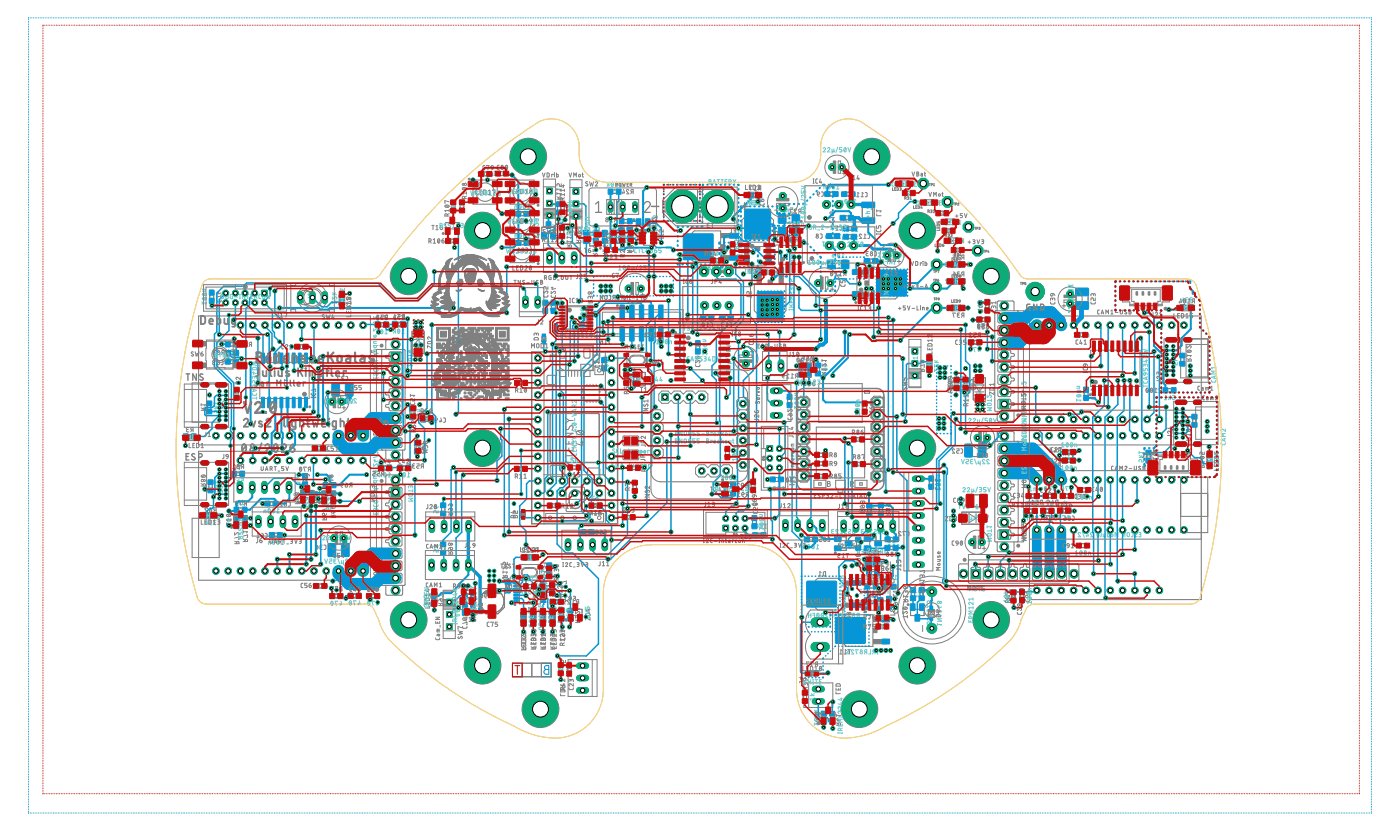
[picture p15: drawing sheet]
<svg xmlns="http://www.w3.org/2000/svg" width="280mm" height="166mm" viewBox="0 0 280 166" stroke-linecap="round" stroke-linejoin="round" font-family="sans-serif">
<g fill="none" stroke="#6cc" stroke-width=".2">
<path d="M121.5 36.7l.3 .3M121.7 36.9l-.2 .4M121.8 36.4v.9M122.3 36.6l.4 .5M122.4 36.5a.41 .41 0 0 1 .3 .4 .41 .41 0 0 1-.3 .4l-.1-.4zM123.2 36.6l.4 .5M123.3 36.5a.41 .41 0 0 1 .3 .4 .41 .41 0 0 1-.3 .4l-.2-.4zM124 37.3h.5M124.5 36.6l-.3-.2v.9M164.8 37.8l.1-.5 .1-.1h.2v.6M165.7 37.1l.4 .5M165.8 37a.41 .41 0 0 1 .3 .4 .41 .41 0 0 1-.3 .4l-.2-.4z"/>
<path d="M166.6 37.1l.3 .5M166.6 37a.41 .41 0 0 1 .4 .4 .41 .41 0 0 1-.4 .4l-.1-.4zM167.4 37.8h.5M167.9 37.1l-.3-.2v.9M169.1 39.9a.39 .39 0 0 1 .4 .4 .39 .39 0 0 1-.4 .4l-.1-.4zM169.9 40l.1-.1a.4 .4 0 0 1 .4 .4 .4 .4 0 0 1-.4 .4zM40.5 57.8h.4l.2 .2v.2h-.6M40.5 59.6a.45 .45 0 0 1 .5-.1 .45 .45 0 0 1 .3 .3 .46 .46 0 0 1-.5 .2 .46 .46 0 0 1-.3-.4zM40.5 58.8a.46 .46 0 0 1 .5-.2 .46 .46 0 0 1 .3 .3 .45 .45 0 0 1-.4 .2 .45 .45 0 0 1-.4-.3zM41.1 59.5l-.4 .4M41.1 58.7l-.4 .4M66.5 59.4v.4l.5-.4a.23 .23 0 0 1 .4 .1 .23 .23 0 0 1-.2 .3"/>
<path d="M66.5 58.9h.9M66.5 58.5l.4 .3M67.1 58.5l-.3 .4M103 41.7v-.5l.1-.1h.3v.6M103 47.5l.1-.5h.1h.2v.5M103.8 41l.4 .5M103.9 46.9l.4 .4M103.9 40.9a.41 .41 0 0 1 .4 .4 .41 .41 0 0 1-.4 .4l-.1-.4zM104 46.7a.41 .41 0 0 1 .3 .4 .41 .41 0 0 1-.3 .4l-.2-.2zM104.7 41l.4 .5M104.8 46.9l.3 .4M104.8 40.9a.4 .4 0 0 1 .4 .4 .4 .4 0 0 1-.4 .4l-.1-.4z"/>
<path d="M104.8 46.7a.41 .41 0 0 1 .4 .4 .41 .41 0 0 1-.4 .4l-.1-.2zM105.5 41.7h.5M105.6 47.5h.4M106 41l-.2-.1v.8M106 46.9l-.2-.2v.8M106.9 44.6v.5l.6-.5h.2v.3l-.1 .2M106.9 45.7h.9l-.2 .3M106.9 45.5v.5M106.9 48l.2-.1 .3 .3 .3-.2 .1 .4h-.9zM107.4 44l-.1-.2h-.3l-.1 .4M107.4 44.1v-.3h.3l.1 .4M107.4 48.2v.2"/>
<path d="M107.7 47.2v.3l-.1 .1-.4-.4h-.2l-.1 .1 .1 .3M107.7 46.4v.3l-.1 .1-.4-.5h-.2l-.1 .2 .1 .3M110.6 47.7h.8l-.1 .2M110.6 47.5v.4M110.6 45.3h.8M110.6 44.9l.4 .2M110.6 46.7a.45 .45 0 0 1 .5-.1 .45 .45 0 0 1 .3 .3 .47 .47 0 0 1-.8-.2zM110.6 45.9a.45 .45 0 0 1 .5-.2 .45 .45 0 0 1 .3 .4 .47 .47 0 0 1-.8-.2zM111.1 44.9l-.3 .4M111.3 46.7l-.5 .3M111.3 45.8l-.5 .4M111.7 59.8h.5l.1 .2v.2h-.6"/>
<path d="M112.9 42.1h.8l-.2 .2M112.9 41.8v.5M112.9 41.4h.8M112.9 41l.4 .2M113.5 41l-.3 .4M117.3 48.6h.9l-.2 .3M117.3 48.4v.5M117.3 46.2h.9M117.3 45.8l.4 .3M117.3 47.7a.45 .45 0 0 1 .5-.2 .45 .45 0 0 1 .4 .4 .46 .46 0 0 1-.5 .1 .46 .46 0 0 1-.4-.3zM117.3 46.8a.45 .45 0 0 1 .5-.2 .45 .45 0 0 1 .4 .4 .45 .45 0 0 1-.5 .2 .45 .45 0 0 1-.4-.4zM117.9 45.8l-.3 .4"/>
<path d="M118 47.6l-.5 .4M118 46.7l-.5 .4M118.2 47.1h.9M118.2 47.8h.9l-.2 .2M118.2 47.5v.5M118.2 46.7l.5 .2M118.8 46.7l-.3 .4M122 47.8h.9M122 47.5v.5M122 46.7l.4 .2M122.4 46.6h.9l-.5 .2 .5 .3h-1.3M122.6 46.7l-.3 .4"/>
<path d="M122.8 45.7v.3l.2 .1M122.8 45.7l.4 .1v.2l-.2 .1M122.8 45.7l-.3 .1-.1 .2M122.9 47.8l-.1-.2h-.3l-.1 .4M122.9 47.8l.3-.2 .1 .4M122.9 47.8v.1M122.9 47.8l-.2 .2M123 46.1h.1M123.7 45.5l.4 .3M123.9 45.7l-.2 .4M124.1 45.3v.8M124.5 45.4l.4 .5"/>
<path d="M124.6 45.3a.41 .41 0 0 1 .4 .4 .41 .41 0 0 1-.4 .4l-.1-.4zM125.4 45.4l.4 .5M125.5 45.3a.41 .41 0 0 1 .3 .4 .41 .41 0 0 1-.3 .4l-.2-.4zM126.2 46.1h.5M126.7 45.4l-.2-.1v.8M127 46.5v.5l.5-.4a.24 .24 0 0 1 .4 .1 .24 .24 0 0 1-.2 .3M127 46.1h.9M127 45.7l.4 .2M127.6 45.7l-.3 .4M130.7 44v.5l.4-.4 .3-.1 .1 .2-.2 .3M130.7 44.9v.5M130.7 45.1h.8l-.2 .3"/>
<path d="M130.7 47.4l.3-.1 .1 .3 .3-.2 .1 .4h-.8zM131.1 43.4l-.1-.2h-.2l-.1 .4M131.1 43.5l.1-.3h.2l.1 .4M131.1 47.6v.2M131.4 46.6l.1 .2-.2 .2-.4-.5h-.2l.1 .5M131.4 45.8l.1 .2-.2 .2-.4-.5h-.2l.1 .5M139 53.6l.5-.1v.3a.25 .25 0 0 1-.3 .2 .25 .25 0 0 1-.2-.4zM139.1 53.1l.4 .4M140.4 53.3a.24 .24 0 0 0-.4-.1 .24 .24 0 0 0 0 .3l.4 .5h-.5M141.2 53.3v-.2h-.4l.2 .9M142.7 53.6l-.2 .4M142.7 53.6l-.2-.1v-.2l.5-.2v.9"/>
<path d="M142.7 53.6h.3M143.7 53.1v.9h-.4M144.3 53.6l-.2 .4M144.4 53.6l-.2-.1v-.2l.4-.2v.9M144.4 53.6h.2M145 54h.2M145 53.1h.2M145.1 53.1v.9M146.9 45v.5l.5-.4a.24 .24 0 0 1 .4 0 .24 .24 0 0 1-.2 .4M146.9 46.1l.9-.2v.4h-.1M146.9 50.2h.9M146.9 48.5v.3h.9"/>
<path d="M146.9 50.1v.2M146.9 49.3l.4 .1M146.9 47.6l.4 .2M146.9 44.2h.4l.1 .4h-.4zM147.3 49.5l.1-.2h.3l.1 .4h-.9M147.3 47.8l.1-.2h.3l.1 .5h-.9M147.3 47.8v.3M147.3 49.5v.2M147.8 44.2l-.1 .3-.3 .1M147.8 50.1v.2M150 40.4l.4 .2M150.2 40.5l-.2 .4"/>
<path d="M150.4 40.1v.8M151.1 40.4l-.2 .2v.2l.4 .1M151.3 40.1l-.4 .1v.2h.3M151.9 40.4l-.2 .2v.2l.5 .1M152.2 40.1l-.5 .1v.2h.4M157.1 42.4l.1-.6h.5v.6M157.1 48.6v-.6h.2h.4v.6M157.4 41.8v.6M157.4 48v.6M157.9 59.8h.9l-.1-.4-.3-.1-.1 .5M157.9 59.3l.4 .2M158 56.7h.3l.4 .1a.41 .41 0 0 1-.4 .4 .41 .41 0 0 1-.4-.4z"/>
<path d="M158.1 41.5h.5v.4h-.4l-.1 .2 .1 .3h.4M158.1 47.7h.5v.4h-.3l-.2 .2 .1 .2 .4 .1M158.4 57.8l-.1-.2h-.3l-.1 .4M158.4 57.9v-.2l.3-.1 .1 .4M158.6 56.7l-.5 .4M158.8 58.4v.5h-.4v-.4l-.2-.1-.3 .1v.4M158.8 55.8v.5h-.4v-.4l-.2-.1-.3 .1v.4M165.2 47.6v-.4l.1-.1h.2v.5M166 47l.4 .5M166.1 46.8a.41 .41 0 0 1 .3 .4 .41 .41 0 0 1-.3 .4l-.1-.4zM166.5 51.5v-.5l.2-.1h.4v.6M166.8 50.9v.6"/>
<path d="M166.9 47l.4 .5M167 46.8a.4 .4 0 0 1 .3 .4 .4 .4 0 0 1-.3 .4l-.2-.4zM167.6 50.8l.4 .5M167.7 50.7a.41 .41 0 0 1 .3 .4 .41 .41 0 0 1-.3 .4l-.2-.4zM167.7 47.6h.5M168.2 47l-.3-.2v.8M168.2 40.7v-.5l.2-.1h.2v.6M168.4 51.5h.5M168.6 47.9v-.4l.1-.1h.2v.5M168.6 46.3v-.4l.1-.2h.3v.6M168.9 50.8l-.3-.2v.9M168.9 43.9l.2 .2 .2-.2"/>
<path d="M168.9 43.5l-.1 .6M169.1 40l.3 .5M169.3 43.5v.9M169.4 47.3l.4 .5M169.4 45.6l.4 .5M169.5 47.1a.41 .41 0 0 1 .3 .4 .41 .41 0 0 1-.3 .4l-.1-.2zM169.5 45.5a.41 .41 0 0 1 .4 .4 .41 .41 0 0 1-.4 .4l-.1-.4zM169.7 44.1h.5M169.9 40l.4 .5M170.2 43.4l-.2-.2v.9M170.3 47.3l.3 .5M170.3 45.6l.4 .5"/>
<path d="M170.3 47.1a.41 .41 0 0 1 .4 .4 .41 .41 0 0 1-.4 .4l-.1-.2zM170.4 45.5a.41 .41 0 0 1 .3 .4 .41 .41 0 0 1-.3 .4l-.2-.4zM170.8 40.7h.4M171.1 47.9h.5M171.1 46.3h.5M171.2 40l-.2-.2v.9M171.6 47.3l-.3-.2v.8M171.6 45.6l-.2-.2v.9M172.8 54.1v-.5l.1-.1h.3v.6M172.8 51.9h.5v.4h-.3l-.2 .2 .2 .3h.3M173.2 42.7h.9M173.5 42.2l.6 .1"/>
<path d="M173.5 43.3h.4M173.5 41.7l.9-.3v.5h-.2M173.6 53.4l.4 .5M173.7 42.3l-.2 .2 .2 .2M173.7 43.1v.5l.7-.2M173.7 53.2a.4 .4 0 0 1 .4 .4 .4 .4 0 0 1-.4 .4l-.1-.2zM173.8 52.1l.4 .5M173.9 51.9a.41 .41 0 0 1 .3 .4 .41 .41 0 0 1-.3 .4l-.2-.4zM174.5 53.4l.4 .5M174.6 53.2a.4 .4 0 0 1 .3 .4 .4 .4 0 0 1-.3 .4l-.1-.2zM174.8 52.3l-.2 .1v.3l.5 .1M175.1 51.9l-.5 .1 .1 .3h.3"/>
<path d="M175.3 54.1h.5M175.5 51.9h.4v.4h-.3l-.1 .2 .1 .3h.3M175.8 53.4l-.2-.2v.9M176.5 52.4l-.2 .4M176.8 52.4l-.4-.1v-.4h.4v.9M177.2 51.9h.4v.9M177.2 52.3h.4M178.2 52.4l-.2 .4M178.5 52.4l-.5-.1 .1-.4h.4v.9M178.9 52.8h.1M178.9 51.9h.1M178.9 51.9v.9"/>
<path d="M189.7 52.7l.4 .3M189.7 56l-.2-.2-.2 .1v.2l.4 .6h-.4M189.9 52.9l-.2 .4M190.1 56.1l.4 .3M190.1 52.4v.9M190.3 56.3l-.2 .4M190.5 55.8v.9M191 52.6a.24 .24 0 0 0-.4-.2 .24 .24 0 0 0 0 .4l.4 .5h-.5M191.3 56a.23 .23 0 0 0-.3-.2 .23 .23 0 0 0-.1 .4l.4 .5h-.4M191.9 52.6a.23 .23 0 0 0-.4-.1 .23 .23 0 0 0 0 .3l.4 .5h-.5M214.3 59l-.1-.2h-.2l-.2 .4M214.3 58.9l.3-.1 .1 .4"/>
<path d="M214.3 58.9v.2M214.7 57.9v.5h-.4v-.4l-.2-.1-.2 .1-.1 .4M214.7 57l-.9 .3 .9 .2M214.8 59.6l-1.1 .4M236.3 59.8l.4 .3M236.7 59.5v.9M237.4 59.9l-.2 .1v.3l.4 .1M237.6 59.5l-.4 .1v.2l.3 .1M238.3 59.9l-.2 .1v.3l.4 .1M238.5 59.5l-.5 .1v.2l.4 .1M40.5 60.6h.8l-.2 .2M40.5 60.3v.5"/>
<path d="M44.9 71.3v-.4l.1-.2h.3v.6M45.3 70.2l.4 .2M45.6 70.3l-.3 .4M45.7 70.6l.4 .5M45.7 69.9v.8M45.8 72.1l.4-.1v.2a.25 .25 0 0 1-.3 .3 .25 .25 0 0 1-.1-.4zM45.8 70.5a.41 .41 0 0 1 .3 .4 .41 .41 0 0 1-.3 .4l-.1-.3zM45.8 71.6l.3 .1 .1 .3M46.2 70.1l.4 .4M46.3 69.9a.41 .41 0 0 1 .3 .4 .41 .41 0 0 1-.3 .4l-.2-.4zM46.6 70.6l.4 .5M46.6 71.6h.5v.4h-.4l-.1 .2 .1 .3h.4"/>
<path d="M46.7 70.5a.41 .41 0 0 1 .3 .4 .41 .41 0 0 1-.3 .4l-.2-.4zM47 70.7h.5M47.4 71.3h.5M47.5 70.1l-.2-.2v.8M47.9 70.6l-.3-.2v.9M50.5 78.7l.2 .3h.6l.1-.3M50.5 79.6h.9M50.5 77.8l.9 .3-.9 .3M50.5 74.5h.4M50.5 73.6l.2-.2 .5 .1 .2 .4h-.9zM50.7 74.3v.5l.7-.2M50.7 77.9v.4"/>
<path d="M50.9 77h.2a.24 .24 0 0 1 .3 .2 .24 .24 0 0 1-.3 .2 .24 .24 0 0 1-.2-.2zM50.9 77l-.3 .1-.1 .2M51 75.5l-.1-.3h-.3l-.1 .5M51 75.6v-.3l.3-.1 .1 .5M51.4 76.1v.5h-.4l-.1-.4-.1-.1-.3 .1v.4M51.4 79.4v.4M51.4 72.3l-.9 .2 .6 .2-.6 .2 .9 .2M65.7 79.7l.3 .9 .3-.9M66.5 60.2v.5l.5-.4a.24 .24 0 0 1 .4 .1 .24 .24 0 0 1-.2 .3M66.7 79.7h.4v.4h-.3l-.1 .2 .1 .2 .3 .1M68 79.7h-.4l-.1 .2 .1 .2h.3M68.4 79.6l.3 1.1"/>
<path d="M69.1 80l-.1 .6M69.5 80v.9M70.4 79.9l-.1-.2-.3 .1v.2l.4 .6h-.5M71.3 79.9l-.2-.2-.3 .1v.2l.5 .6h-.5M74.8 73.9v.2l.2 .2 .5-.1 .1-.3M74.8 67.7l.1 .2h.7M74.8 67l.1 .4h.3l.1-.3-.3-.1v.4M74.8 65.7v.5l.4-.4a.24 .24 0 0 1 .4 0 .24 .24 0 0 1-.2 .4M74.8 63.3v.5l.4-.5a.24 .24 0 0 1 .4 .1 .24 .24 0 0 1-.2 .4M74.8 70.6h.8l-.5 .3 .5 .3h-.8M74.8 75.4v.4h.8v-.4M74.8 65h.3"/>
<path d="M74.8 73.2l.6-.2 .2 .3-.1 .2h-.5l-.2-.1zM75 64.8v.5l.6-.2M75.2 75.5v.3M75.3 69.1l-.1 .3h-.4v-.3h.8M75.3 68.3h-.5v.3l.5 .1M75.3 66.2l.4 .3M75.5 74.7l.1 .2-.2 .2-.4-.5h-.2l.1 .5M75.5 66.4l-.2 .4M75.6 72.1h-.8l.8 .5h-.8M75.7 64.1l-1 .4M75.7 65.9v.9M76.2 66.1l.4 .5"/>
<path d="M76.3 65.9a.4 .4 0 0 1 .3 .4 .4 .4 0 0 1-.3 .4l-.2-.4zM77 66.8h.5M77.5 66.1l-.2-.2v.9M78.7 66.1l.4 .3M78.9 66.3l-.2 .4M79.1 65.8v.9M79.6 66l.3 .5M79.7 65.8a.41 .41 0 0 1 .3 .4 .41 .41 0 0 1-.3 .4l-.2-.4zM80.4 66.7h.5M80.9 66l-.3-.2v.9M81.7 72.6h.9l-.5 .3 .5 .2h-.9M81.7 71.1h.9"/>
<path d="M81.7 70.2h.4M81.7 71.8l.6-.2 .2 .2v.2l-.5 .1-.3-.1zM81.9 70v.5l.7-.2M82.6 70.8v.5M109.8 61.1h.9M110.1 60.6l.6 .1M110.1 61.8h.9l-.2 .3M110.1 61.6v.5M110.3 60.7l-.2 .2 .2 .2M111.7 62.6h.9l-.2 .2M111.7 62.3v.5M111.8 61.6a.45 .45 0 0 1 .4-.1 .45 .45 0 0 1 .4 .3 .46 .46 0 0 1-.5 .2 .46 .46 0 0 1-.3-.4z"/>
<path d="M111.8 60.7a.45 .45 0 0 1 .4-.1 .45 .45 0 0 1 .4 .4 .46 .46 0 0 1-.5 .1 .46 .46 0 0 1-.3-.4zM112.4 61.5l-.5 .4M112.4 60.6l-.5 .4M115.7 63.9v-.5l.2-.1h.2v.6M116.2 61.8l.4-.1 .1 .4h-.4zM116.6 63.2l.4 .5M116.7 63a.41 .41 0 0 1 .3 .4 .41 .41 0 0 1-.3 .4l-.2-.2zM117.1 62.5v.5h-.4l-.1-.4-.1-.1-.3 .1v.4M117.1 61.8l-.2 .2-.2 .1M117.5 63.2l.3 .5M117.5 63a.41 .41 0 0 1 .4 .4 .41 .41 0 0 1-.4 .4l-.1-.2zM118.3 63.9h.4"/>
<path d="M118.7 63.2l-.2-.2v.9M120.8 71.2h.5l.1 .2v.2h-.6M120.8 74h.9l-.2 .3M120.8 73.8v.5M120.8 73a.45 .45 0 0 1 .5-.1 .45 .45 0 0 1 .3 .3 .46 .46 0 0 1-.4 .2 .46 .46 0 0 1-.4-.4zM120.8 72.2a.46 .46 0 0 1 .5-.2 .46 .46 0 0 1 .3 .4 .45 .45 0 0 1-.4 .1 .45 .45 0 0 1-.4-.3zM121.5 72.9l-.5 .4M121.5 72.1l-.5 .4M125.2 76.1h.9l-.2 .2M125.2 75.9v.4M125.2 75.5h.9M125.2 75.1l.4 .2"/>
<path d="M125.8 75.1l-.3 .4M140 63.9v-.4l.1-.1h.3v.5M140.6 67.9l.5 .1 .1 .1v.2h-.6M140.6 70.7h.9l-.2 .3M140.6 70.5v.5M140.7 69.7a.46 .46 0 0 1 .4-.1 .46 .46 0 0 1 .4 .4 .45 .45 0 0 1-.5 .1 .45 .45 0 0 1-.3-.4zM140.7 68.9a.46 .46 0 0 1 .4-.2 .46 .46 0 0 1 .4 .4 .45 .45 0 0 1-.5 .1 .45 .45 0 0 1-.3-.3zM140.8 63.3l.4 .5M140.9 63.1a.4 .4 0 0 1 .4 .4 .4 .4 0 0 1-.4 .4l-.1-.4zM141.3 69.7l-.5 .3M141.3 68.8l-.5 .4M141.7 63.3l.4 .5"/>
<path d="M141.8 63.1a.4 .4 0 0 1 .3 .4 .4 .4 0 0 1-.3 .4l-.2-.4zM142.5 63.9h.5M143 63.3l-.3-.2v.8M143.8 63.9v-.4l.2-.1h.2v.5M144.7 63.3l.4 .5M144.8 63.1a.41 .41 0 0 1 .3 .4 .41 .41 0 0 1-.3 .4l-.2-.4zM145.6 63.3l.3 .5M145.6 63.1a.41 .41 0 0 1 .4 .4 .41 .41 0 0 1-.4 .4l-.1-.4zM146.4 63.9h.5M146.9 63.3l-.3-.2v.8M157.9 61.4h.9l-.1-.3-.3-.1-.1 .4M157.9 61.9h.9"/>
<path d="M157.9 61.8v.2M157.9 60.9l.4 .2M158.4 60.1v.4M158.8 60.1v.4h-.9M158.8 61.8v.2M159 78.7h.4l.2 .1v.3h-.6M159 79.6a.45 .45 0 0 1 .5-.2 .45 .45 0 0 1 .3 .4 .46 .46 0 0 1-.4 .2 .46 .46 0 0 1-.4-.4zM159.7 79.5l-.5 .4M160 73.3l.4 .3M160.2 73.5l-.2 .4M160.4 73v.9M160.5 71.7l.4-.1v.3a.25 .25 0 0 1-.4 .2 .25 .25 0 0 1 0-.4z"/>
<path d="M160.5 71.3l.3 .1 .1 .2M160.8 73.2l.4 .5M160.9 73a.4 .4 0 0 1 .3 .4 .4 .4 0 0 1-.3 .4l-.1-.4zM161.3 71.3h.5v.3l-.4 .1-.1 .1 .1 .3h.4M161.6 73.9h.5M162.1 73.2l-.2-.2v.9M164.7 74.7h.8l-.2 .3M164.7 74.5v.5M164.7 73.2h.8M164.7 72.8l.4 .2M164.7 73.7a.45 .45 0 0 1 .5-.1 .45 .45 0 0 1 .3 .4 .45 .45 0 0 1-.5 .1 .45 .45 0 0 1-.3-.4zM165.2 72.8l-.2 .4"/>
<path d="M165.3 73.7l-.5 .3M187 73.8v.5l.5-.5a.24 .24 0 0 1 .3 .1 .24 .24 0 0 1-.2 .4M187 72.9v.5l.5-.4a.24 .24 0 0 1 .3 0 .24 .24 0 0 1-.2 .4M187 72.5h.8M187 72.1l.4 .2M187.5 72.1l-.2 .4M190.5 61.5l-.3 .1v.3l.5 .1M190.7 61.1h-.3l-.2 .2 .1 .2h.3M191 61.4l.4 .3M191.2 61.6l-.2 .4M191.3 75.4h.5l.1 .1v.3h-.6M191.3 78.2h.9l-.2 .2"/>
<path d="M191.3 77.9v.5M191.4 77.2a.45 .45 0 0 1 .4-.2 .45 .45 0 0 1 .4 .4 .46 .46 0 0 1-.5 .2 .46 .46 0 0 1-.3-.4zM191.4 76.3a.45 .45 0 0 1 .4-.1 .45 .45 0 0 1 .4 .3 .46 .46 0 0 1-.5 .2 .46 .46 0 0 1-.3-.4zM191.4 61.1v.9M192 77.1l-.5 .4M192 76.2l-.5 .4M192.1 61.5l-.2 .1v.3l.4 .1M192.3 61.1l-.4 .1v.2l.3 .1M192.4 75.2l.5 .1v.1v.2h-.5M192.4 78h.8l-.2 .3M192.4 77.8v.5M192.4 77a.46 .46 0 0 1 .5-.1 .46 .46 0 0 1 .3 .4 .45 .45 0 0 1-.5 .1 .45 .45 0 0 1-.3-.4z"/>
<path d="M192.4 76.2a.46 .46 0 0 1 .5-.2 .46 .46 0 0 1 .3 .4 .45 .45 0 0 1-.5 .1 .45 .45 0 0 1-.3-.3zM193 77l-.4 .3M193 76.1l-.4 .4M194 69.7l.4 .4M194.1 69.5a.41 .41 0 0 1 .3 .4 .41 .41 0 0 1-.3 .4l-.2-.4zM195.3 69.6l-.5-.1 .2 .8M195.6 65.1l.4 .5M195.6 61.9h.4M195.6 61.2l.9-.3v.5h-.1M195.7 60.2a.44 .44 0 0 1 .4-.2 .44 .44 0 0 1 .4 .4 .44 .44 0 0 1-.5 .2 .44 .44 0 0 1-.3-.4zM195.7 65a.4 .4 0 0 1 .3 .4 .4 .4 0 0 1-.3 .4l-.1-.4zM195.8 70v.3"/>
<path d="M195.8 61.8v.5l.7-.2M196 69.5l.2 .6h-.5M196.3 60.1l-.5 .4M196.9 65v-.1h-.5l.3 .9M197.4 65.4v.4M197.5 79v.5l.5-.4a.24 .24 0 0 1 .4 0 .24 .24 0 0 1-.2 .4M197.6 64.9l.2 .7h-.5M198.4 79.8v.5M204.4 78.8v.5l.5-.4a.23 .23 0 0 1 .4 0 .23 .23 0 0 1-.2 .4M204.4 76.4v.4l.5-.4a.23 .23 0 0 1 .4 .1 .23 .23 0 0 1-.2 .3M204.4 78.1h.5M204.7 77.9v.5l.6-.2"/>
<path d="M205.4 77.2l-1 .4M213.6 60.7h.8M213.8 62v.5l.5-.4a.24 .24 0 0 1 .4 .1 .24 .24 0 0 1-.2 .3M213.8 61.2v.4l.6-.4h.2l.1 .3-.2 .1M213.8 60.2l.6 .1M214 60.3l-.2 .2 .2 .2M215.4 77.2h.5l.1 .2v.2h-.6M215.4 79.8v.4M215.5 79a.46 .46 0 0 1 .4-.1 .46 .46 0 0 1 .4 .3 .45 .45 0 0 1-.5 .2 .45 .45 0 0 1-.3-.4zM215.5 78.2a.46 .46 0 0 1 .4-.2 .46 .46 0 0 1 .4 .4 .45 .45 0 0 1-.5 .1 .45 .45 0 0 1-.3-.3zM216.1 78.9l-.5 .4M216.1 78.1l-.5 .4"/>
<path d="M233 79.9h.4M233.4 79.2l-.2-.1v.8M233.8 79.4l.3 .2M234 79.5l-.2 .4M234.1 79.1v.8M234.6 79.1h.5v.3l-.4 .1-.1 .1 .1 .3h.4M234.7 71.1h.8l-.1 .2M234.7 70.9v.4M234.7 72.1h.8M234.7 71.7l.4 .2M235.2 71.7l-.2 .4M235.5 72.5v.5h-.3v-.3l-.2-.2-.3 .1v.4"/>
<path d="M236.6 60l-.3 .4M36.8 87.1l.4 .3M37 87.3l-.2 .4M37.2 86.8v.9M37.8 87.2l-.2 .2v.2l.5 .1M38.1 86.8l-.5 .1v.2l.4 .1M38.7 87.2l-.2 .2v.2l.4 .1M38.9 86.8l-.4 .1v.2l.3 .1M42.9 80.6h.8l-.2 .3M42.9 80.4v.5M42.9 81.6h.8M42.9 81.2l.4 .2"/>
<path d="M43.1 96.4h.9l-.2 .3M43.1 96.2v.5M43.1 97.4h.9M43.1 97l.5 .2M43.4 81.2l-.3 .4M43.7 82v.5h-.4v-.4l-.2-.1-.2 .1v.4M43.7 97l-.3 .4M44 97.8v.5h-.4v-.4l-.2-.1-.2 .1-.1 .4M46.6 96.6h.5M47.1 95.9l-.3-.2v.9M47.4 96l.4 .3M47.6 96.2l-.2 .4"/>
<path d="M47.8 95.7v.9M48.2 95.7h.5v.4h-.4l-.1 .2 .1 .3h.4M58.8 98.8l.4-.1v.4h-.3zM59.1 95.8h.9M59.1 96.4h.9l-.2 .3M59.1 96.2v.5M59.1 95.4l.4 .2M59.6 99.5v.5h-.4v-.4l-.1-.1-.3 .1v.4M59.6 98.7l-.1 .3-.3 .1M59.7 95.4l-.3 .4M60.5 99.8h.8l-.2 .2M60.5 99.5v.5"/>
<path d="M60.5 99.1h.8M60.5 98.7l.4 .2M61 98.7l-.3 .4M63.1 98.9h.4v.4l-.4-.1zM63.9 99.7v.4h-.4v-.4h-.2h-.3v.4M63.9 98.9l-.1 .2-.3 .2M64.8 99.2h.9M64.8 99.9h.9l-.2 .2M64.8 99.6v.5M64.8 98.8l.4 .2M65.3 95.4l.4 .3M65.4 98.8l-.3 .4"/>
<path d="M65.5 95.6l-.2 .4M65.7 95.1v.9M66.1 96h.5M66.6 95.3l-.3-.2v.9M67.8 80.1l-.2 .1v.2l.4 .2M69.1 80.4l.2 .2 .2-.2M74.8 94.8l.1 .1h.7M74.8 94.1v.3l.1 .1 .3-.1 .1-.2-.3-.1v.4M74.8 92.8v.4l.4-.4a.24 .24 0 0 1 .4 .1 .24 .24 0 0 1-.2 .3M74.8 90.3v.5l.4-.4a.24 .24 0 0 1 .4 .1 .24 .24 0 0 1-.2 .3M74.8 97.7h.8l-.5 .3 .5 .3h-.8M74.8 92h.3"/>
<path d="M74.8 97l.4-.1 .1 .3-.5 .1zM75 91.9v.5l.6-.2M75.3 96.1l-.1 .4h-.4v-.4h.8M75.3 95.3h-.5v.4h.5M75.6 99.2h-.8l.8 .5h-.8M75.7 91.2l-1 .3M76 94.8l.3 .3M76.2 95l-.2 .4M76.3 94.5v.9M76.8 94.7l.4 .5M76.9 94.5a.4 .4 0 0 1 .4 .4 .4 .4 0 0 1-.4 .4l-.1-.4zM77.6 95.4h.5"/>
<path d="M78.1 94.7l-.2-.2v.9M79.8 94.8l.4 .3M80 95l-.2 .4M80.2 94.5v.9M80.7 94.7l.3 .5M80.8 94.5a.4 .4 0 0 1 .3 .4 .4 .4 0 0 1-.3 .4l-.2-.4zM81.5 95.4h.5M81.7 98.1h.9M81.7 99.6h.9l-.5 .3 .5 .3h-.9M81.7 98.8l.8-.1v.4l-.7 .1zM82 94.7l-.3-.2v.9M82.2 97.3l-.1-.2h-.3l-.1 .5"/>
<path d="M82.2 97.5v-.3l.3-.1 .1 .5M82.6 97.9v.5M83.5 81.9h.4l.1 .2v.2h-.5M83.5 83h.8l-.2 .2M83.5 82.7v.5M84.4 88.8h.5l.1 .2v.2h-.6M84.4 89.9h.9l-.2 .2M84.4 89.6v.5M84.8 82.9v-.5l.2-.1h.2v.6M85.6 82.9h.5M86.1 82.2l-.2-.2v.9M144.3 95.4l.4 .2"/>
<path d="M144.5 95.5l-.2 .4M144.7 95.1v.8M145.2 95.3l.4 .4M145.2 97.1l.4 .3M145.3 95.1a.4 .4 0 0 1 .3 .4 .4 .4 0 0 1-.3 .4l-.2-.4zM145.4 97.3l-.2 .4M145.6 96.8v.9M146 97.7h.5M146 95.3l.4 .4M146.1 95.1a.4 .4 0 0 1 .4 .4 .4 .4 0 0 1-.4 .4l-.1-.2zM146.5 97l-.3-.2v.9M146.9 95.9h.4"/>
<path d="M147.3 95.3l-.2-.2v.8M153.9 98.1v-.4l.2-.1h.2v.5M154.7 97.5l.4 .4M154.8 97.3a.41 .41 0 0 1 .4 .4 .41 .41 0 0 1-.4 .4l-.1-.4zM155.6 97.5l.4 .4M155.7 97.3a.41 .41 0 0 1 .3 .4 .41 .41 0 0 1-.3 .4l-.1-.4zM156.4 98.1h.5M156.9 97.5l-.2-.2v.8M159 81.4h.9l-.2 .3M159 81.2v.5M159 80.5a.45 .45 0 0 1 .5-.2 .45 .45 0 0 1 .3 .4 .45 .45 0 0 1-.4 .2 .45 .45 0 0 1-.4-.4zM159.7 80.4l-.5 .4"/>
<path d="M187.3 95h.5l.1 .1v.3h-.6M187.3 97.8h.9l-.2 .2M187.3 97.5v.5M187.4 96.8a.45 .45 0 0 1 .4-.2 .45 .45 0 0 1 .4 .4 .46 .46 0 0 1-.5 .2 .46 .46 0 0 1-.3-.4zM187.4 95.9a.45 .45 0 0 1 .4-.1 .45 .45 0 0 1 .4 .3 .46 .46 0 0 1-.5 .2 .46 .46 0 0 1-.3-.4zM188 96.7l-.5 .4M188 95.8l-.5 .4M192.4 91.9l.2 .8 .3-.8M193.3 91.9h.5v.4h-.4l-.1 .2 .1 .2h.4M194.4 92.3l-.2 .1v.2l.4 .1M194.6 91.9l-.4 .1v.2l.3 .1M195 91.8l.4 1"/>
<path d="M195.7 92.5l.2 .2 .2-.2M195.7 92.2l-.1 .5M196.1 92.2v.8M197 92.1a.24 .24 0 0 0-.3-.2 .24 .24 0 0 0-.1 .4l.4 .4h-.4M197.5 80.1h.9M197.5 81.5h.9l-.5 .3 .5 .3h-.9M197.6 80.6h.6l.1 .4-.2 .1h-.5l-.1-.2zM197.9 92.1a.24 .24 0 0 0-.3-.2 .24 .24 0 0 0-.1 .4l.4 .4h-.5M204.4 87l.1 .2 .2 .1h.5l.1-.3M204.4 80.8l.2 .2h.7M204.4 80.1l.2 .4h.3l.1-.3-.3-.1v.4M204.4 88.5v.4h.9v-.4"/>
<path d="M204.4 83.7h.9l-.4 .3 .4 .3h-.9M204.5 86.3l.6-.2 .2 .2v.2l-.6 .1-.2-.1zM204.6 83h.3l.1 .2-.4 .1-.2-.2zM204.9 88.6v.3M205 82.2v.4l-.5-.1-.1-.3h.9M205 81.4h-.6l.1 .3h.5M205.3 87.7v.4l-.2 .1-.4-.5h-.1l-.2 .2 .2 .3M205.3 85.2h-.9l.9 .5h-.9M209 97.5l.4 .4M209.1 97.3a.41 .41 0 0 1 .3 .4 .41 .41 0 0 1-.3 .4l-.1-.4zM210.3 97.4v-.1h-.5l.3 .8M210.8 97.7v.4"/>
<path d="M211 97.3l.2 .6h-.5M212.4 97.5l.4 .4M212.5 97.3a.41 .41 0 0 1 .3 .4 .41 .41 0 0 1-.3 .4l-.2-.4zM212.7 90.5l.4 .3M212.8 91.7l.4 .3M213 90.7l-.3 .4M213 91.9l-.2 .4M213.1 90.2v.9M213.2 91.4v.9M213.6 90.4l.4 .5M213.6 91.6l.4 .5M213.7 90.2a.4 .4 0 0 1 .3 .4 .4 .4 0 0 1-.3 .4l-.1-.4z"/>
<path d="M213.7 97.4v-.1h-.5l.3 .8M213.7 91.4a.41 .41 0 0 1 .4 .4 .41 .41 0 0 1-.4 .4l-.1-.4zM214.2 97.7v.4M214.4 97.3l.2 .6h-.5M214.4 91.1h.5M214.4 92.3h.5M214.9 90.4l-.2-.2v.9M214.9 91.6l-.2-.2v.9M215.4 80h.9l-.2 .2M227.9 90.3v.4M227.9 91.5h.9M227.9 91.1l.4 .2"/>
<path d="M227.9 90.5h.9l-.2 .2M228.5 91.1l-.3 .4M228.8 91.9v.5h-.4v-.4l-.2-.1-.3 .1v.4M237.1 83.3h.9l-.2 .3M237.1 83.1v.5M237.1 84.3h.9M237.1 83.9l.4 .2M237.7 83.9l-.3 .4M238 84.7v.5h-.4v-.4l-.2-.1-.3 .1v.4M243 91.2h.8M243 90.8l.4 .3M243.4 92.8l-.1-.3h-.2l-.1 .5"/>
<path d="M243.4 92.7l.3-.2 .1 .5M243.4 91.9l-.1-.2h-.2l-.1 .4M243.4 92l.1-.3h.2h.1v.4M243.4 92.7v.2M243.5 90.8l-.3 .4M41 104.3l.4 .3M41.3 104.5l-.3 .4M41.4 104.1v.8M42.1 104.4l-.2 .2v.2l.4 .1M42.3 104.1h-.3l-.2 .1 .2 .2h.2M43 104.4l-.2 .2v.2l.4 .1M43.2 104.1h-.4v.3h.3"/>
<path d="M45.4 103.8h.5v.4h-.4zM46.3 104.6v.5h-.4v-.4l-.2-.1-.3 .1v.4M46.3 103.8l-.1 .3-.3 .1M47.1 104.5v.5M47.1 104.8h.9l-.2 .2M47.1 104.1h.9M47.1 103.7l.4 .2M47.5 100.3l.4 .3M47.7 100.5l-.2 .4M47.7 103.7l-.3 .4M47.9 100v.9M48.3 100.9h.5"/>
<path d="M48.8 100.2l-.3-.2v.9M52.8 102.6v-.5l.2-.1h.2v.6M53.7 101.9l.3 .5M53.7 108.9v-.5l.1-.1h.3v.6M53.7 101.7a.4 .4 0 0 1 .4 .5 .4 .4 0 0 1-.4 .4l-.1-.4zM54.5 101.9l.4 .5M54.5 108.2l.4 .5M54.6 101.7a.4 .4 0 0 1 .4 .5 .4 .4 0 0 1-.4 .4l-.1-.4zM54.6 108a.39 .39 0 0 1 .4 .4 .39 .39 0 0 1-.4 .4l-.1-.4zM55.4 102.6h.4M55.4 108.2l.4 .5M55.5 108a.39 .39 0 0 1 .4 .4 .39 .39 0 0 1-.4 .4l-.1-.4z"/>
<path d="M55.8 101.9l-.2-.2v.9M56.2 108.9h.5M56.7 108.2l-.2-.2v.9M65 111.8l.3 .8 .3-.8M65.9 111.8h.5v.4h-.4l-.1 .2 .1 .2h.4M67 112.2l-.2 .1v.2l.4 .1M67.2 111.8l-.4 .1v.2l.3 .1M67.6 111.7l.4 1.1M68.3 112.5l.2 .1 .2-.1M68.3 112.1l-.1 .5M68.7 112.1v.8M69.6 112a.23 .23 0 0 0-.3-.2 .23 .23 0 0 0-.1 .4l.4 .4h-.4"/>
<path d="M70.5 112a.23 .23 0 0 0-.3-.2 .23 .23 0 0 0-.1 .4l.4 .4h-.5M74.8 100.9v.3l.2 .1h.5l.1-.4M74.8 102.4v.4h.8v-.4M74.9 100.1h.6l.1 .4-.2 .1-.5-.1-.1-.2zM75.2 102.6v.2M75.5 101.7l.1 .2-.2 .2-.3-.4h-.3l.1 .5M84.9 119.8l.4 .2M85.3 119.2l-.1-.2h-.2l-.1 .4M85.3 119.1l.3-.1 .1 .4M85.3 119.1v.2M85.4 119.8l-.2 .3M86.8 101.3l.4-.1 .1 .5-.4-.1z"/>
<path d="M86.9 109l.3 .1 .1 .4-.5-.1zM87.7 109.9v.5h-.4l-.1-.4-.1-.1-.3 .1v.4M87.7 109.1l-.2 .3-.2 .1M87.7 102v.5h-.4l-.1-.3-.1-.2-.3 .2v.3M87.7 101.3l-.4 .4M93.2 117.5l.4 .3M93.4 117.7l-.2 .4M93.6 117.2v.9M94 118.1h.5M94.5 117.4l-.3-.2v.9M101.1 115.8v.4l.5-.4a.23 .23 0 0 1 .4 .1 .23 .23 0 0 1-.2 .3M101.1 118.5h.9l-.2 .2"/>
<path d="M101.1 118.2v.5M101.1 117.5h.4M101.1 117h.9M101.1 116.6l.4 .2M101.3 117.4v.5l.7-.2M101.7 116.6l-.3 .4M103.6 118.3h-.3l-.1-.3 .4-.1v.8M104 118.7l.3-.8 .3 .8M104.1 118.5h.4M104.9 118.3l.1 .3 .3 .1M104.9 118a.25 .25 0 0 1 .5 0 .24 .24 0 0 1-.2 .3h-.3zM104.9 111.3l.4 .3"/>
<path d="M105.2 111.5l-.3 .4M105.3 111v.9M106 118.3l-.2 .1v.2l.5 .1M106.2 111.2a.24 .24 0 0 0-.3-.2 .24 .24 0 0 0-.1 .4l.4 .5h-.5M106.3 117.9l-.5 .1 .1 .2 .3 .1M106.9 118.3l-.2 .1v.2l.4 .1M107.1 117.9l-.4 .1v.2l.3 .1M107.6 118.7v-.8l.2 .4 .3-.4v.8M108.9 117.9v.8h-.4M109.5 114.3h.8l-.2 .2M109.5 114v.5M109.5 113.6h.8"/>
<path d="M109.5 113.2l.4 .2M110 118.1l.9-.2-.1 .4M110 117.4h.9M110 117.1l.4 .2M110 113.2l-.3 .4M110.1 116.4l.2-.2 .2 .1v.4h-.3zM110.6 117.1l-.3 .3M110.6 119.9v.9M110.9 118.7v.5h-.4v-.4l-.2-.1-.3 .1v.4M110.9 116.3l-.1 .3-.3 .1M111.2 119.9a.4 .4 0 0 1 .3 .4 .4 .4 0 0 1-.3 .4l-.1-.4zM115.9 107v-.5l.2-.1h.2v.6"/>
<path d="M116.8 106.3l.3 .4M116.8 106.1a.4 .4 0 0 1 .4 .4 .4 .4 0 0 1-.4 .4l-.1-.4zM117.6 106.3l.4 .4M117.7 106.1a.4 .4 0 0 1 .4 .4 .4 .4 0 0 1-.4 .4l-.1-.4zM118.3 101.1l.4-.1v.3a.25 .25 0 0 1-.3 .2 .25 .25 0 0 1-.1-.4zM118.4 100.6l.2 .2 .1 .2M118.4 107h.5M118.9 106.3l-.2-.2v.9M119.1 100.6h.5v.4h-.4l-.1 .2 .1 .3h.4M150.4 105.6v-.5l.1-.1h.3v.6M151.2 104.9l.4 .5M151.3 104.8a.4 .4 0 0 1 .4 .4 .4 .4 0 0 1-.4 .4l-.1-.4z"/>
<path d="M152 102.9h.4l.1 .1v.3h-.5M152 105.7h.8l-.2 .2M152 105.4v.5M152 104.7a.47 .47 0 0 1 .8 .2 .45 .45 0 0 1-.5 .2 .45 .45 0 0 1-.3-.4zM152 103.8a.47 .47 0 0 1 .8 .2 .45 .45 0 0 1-.5 .2 .45 .45 0 0 1-.3-.4zM152.1 104.9l.4 .5M152.1 104.9l.1-.1a.41 .41 0 0 1 .3 .4 .41 .41 0 0 1-.3 .4l-.1-.4zM152.6 104.6l-.5 .4M152.6 103.7l-.5 .4M152.9 105.6h.5M153.4 104.9l-.2-.2v.9M160.8 109.7v-.4l.1-.1h.2v.5"/>
<path d="M161.6 109.1l.4 .5M161.7 108.9a.4 .4 0 0 1 .3 .4 .4 .4 0 0 1-.3 .4l-.2-.4zM162.5 109.1l.4 .5M162.6 108.9a.4 .4 0 0 1 .3 .4 .4 .4 0 0 1-.3 .4l-.2-.2zM163.3 109.7h.5M163.8 109.1l-.3-.2v.8M166.5 106.2h.2M166.6 106.2l-.2 .2v.2l.4 .1M166.8 105.9h-.4l.1 .3M167.7 106l-.1-.1-.3 .1-.1 .2 .5 .5h-.5M168.1 106.7h.5M168.6 106l-.3-.1v.8"/>
<path d="M169 105.9h.3l.1 .1-.4 .4v.2l.1 .1 .3-.1M169.8 105.9h.3l.1 .1-.4 .4v.2l.1 .1 .3-.1M169.8 108.2l.4-.1 .1 .4h-.4zM170.7 108.9v.5h-.4v-.3l-.2-.2-.3 .1v.4M170.7 108.1l-.1 .3-.3 .1M170.7 105.9h.3v.8l-.4-.1v-.2l.2-.2-.2-.2zM170.8 106.2h.2M171.6 110.4l-.2 .4M171.9 110.4h-.3l-.1-.4 .4-.1v.9M172 102.3h.9l-.2 .3M172 102.1v.5M172 101.7h.9"/>
<path d="M172 101.3l.4 .2M172.3 109.9h.4v.9h-.4M172.4 110.3h.3M172.5 118a.24 .24 0 0 0-.4-.2 .24 .24 0 0 0-.1 .4l.5 .5h-.5M172.5 106.2l-.2 .2v.2l.5 .1M172.6 101.3l-.3 .4M172.8 105.9h-.5l.1 .3h.3M172.9 118l.4 .5M172.9 117.9h.1a.41 .41 0 0 1 .3 .4 .41 .41 0 0 1-.3 .4l-.2-.4zM173.4 109.9v.9h-.3M173.6 116.3l.4 .3M173.7 106a.24 .24 0 0 0-.4-.1 .24 .24 0 0 0-.1 .3l.5 .5h-.5"/>
<path d="M173.7 118.9l.4 .3M173.8 116.5l-.2 .4M173.9 118.3v.4M173.9 110l.4-.1v.9l-.4-.1v-.3l.2-.1zM173.9 119.1l-.2 .4M174 116v.9M174 117.8l.2 .7h-.5M174 106.7h.5M174.1 110.3h.2M174.1 118.6v.9M174.4 102v.5M174.4 102.3h.8l-.2 .2"/>
<path d="M174.4 101.6h.8M174.4 101.2l.4 .3M174.4 116.2l.4 .5M174.5 116.1a.41 .41 0 0 1 .4 .4 .41 .41 0 0 1-.4 .4l-.1-.4zM174.5 119.5h.5M174.5 106l-.2-.1v.8M174.6 118.7h.5M174.8 109.9h.4v.9l-.5-.1v-.3l.2-.1-.2-.2zM174.9 105.9h.3l.1 .1-.4 .4v.2l.2 .1 .3-.1M174.9 110.3h.3M174.9 101.2l-.3 .4M175 118.8l-.2-.2v.9"/>
<path d="M175.1 118l-.3-.2v.9M175.3 116.9h.4M175.6 119.1h.5v.1v.2h-.5M175.6 109.9h.2M175.6 110.8h.2M175.6 120a.45 .45 0 0 1 .5-.2 .45 .45 0 0 1 .3 .4 .45 .45 0 0 1-.5 .2 .45 .45 0 0 1-.3-.4zM175.7 109.9v.9M175.7 105.9h.3l.1 .1-.4 .4v.2l.2 .1 .3-.1M175.7 116.2l-.2-.2v.9M175.9 118.3l-.4-.1v-.3l.4-.1v.9M176.2 119.9l-.4 .4M176.3 117.8l.3 .1 .1 .1-.1 .6-.3 .1"/>
<path d="M176.3 110.4l-.2 .4M176.4 115.9l.1-.5 .1-.1h.2v.6M176.6 105.9h.4v.8l-.5-.1v-.2l.2-.2zM176.6 110.4h-.4l-.1-.4 .5-.1v.9M176.7 106.2h.3M176.9 109.7v-.5h.1h.3v.5M177.1 110l.4-.1v.9l-.4-.1zM177.1 118.7v-.9l.3 .5 .3-.5v.9M177.3 115.2l.4 .5M177.4 115.1a.41 .41 0 0 1 .3 .4 .41 .41 0 0 1-.3 .4l-.2-.4zM177.7 108.3h.1M177.7 109.1l.4 .4"/>
<path d="M177.8 109v-.1a.41 .41 0 0 1 .4 .4 .41 .41 0 0 1-.4 .4zM177.8 107.7l.4 .4M178.1 115.2l.4 .5M178.2 108.1h-.4l-.1 .2M178.2 108.1l-.1 .4h-.3l-.1-.2M178.2 115.1a.41 .41 0 0 1 .4 .4 .41 .41 0 0 1-.4 .4l-.1-.4zM178.6 107.7h.4v.4h-.3l-.1 .2 .1 .2h.3M178.6 109.1l.4 .4M178.7 108.9a.41 .41 0 0 1 .3 .4 .41 .41 0 0 1-.3 .4l-.1-.4zM179 115.9h.5M179.4 109.7h.5M179.5 115.2l-.3-.2v.9"/>
<path d="M179.9 109.1l-.2-.2v.8M182.5 119.2h.9l-.2 .2M182.5 118.5h.9M182.5 119v.4M182.5 118.2l.4 .2M183.1 118.2l-.3 .3M183.7 119.2h.9l-.2 .2M183.7 119v.4M183.7 118.5h.9M183.7 118.2l.4 .2M184.3 118.2l-.3 .3M197.5 107.6h.9l-.5 .3 .5 .3h-.9"/>
<path d="M197.5 106.2h.9M197.5 105.3h.9l-.2 .3M197.5 105.1v.5M197.5 106.8l.6-.1 .3 .3-.2 .2h-.5l-.2-.1zM198.4 105.9v.5M202.3 118.5h.9M202.3 119.8v.5M202.3 118.1l.4 .2M202.4 119.1a.46 .46 0 0 1 .4-.2 .46 .46 0 0 1 .4 .4 .45 .45 0 0 1-.5 .1 .45 .45 0 0 1-.3-.3zM202.9 118.1l-.3 .4M203 119l-.5 .4M204 117.7h.5l.1 .1v.2h-.6"/>
<path d="M204.1 119.5a.45 .45 0 0 1 .4-.2 .45 .45 0 0 1 .4 .4 .46 .46 0 0 1-.5 .1 .46 .46 0 0 1-.3-.3zM204.1 118.6a.45 .45 0 0 1 .4-.2 .45 .45 0 0 1 .4 .4 .46 .46 0 0 1-.5 .2 .46 .46 0 0 1-.3-.4zM204.7 119.4l-.5 .4M204.7 118.5l-.5 .4M205.6 104.1v-.5l.1-.1h.3v.6M205.6 100.4l.4 .5M205.7 100.2a.39 .39 0 0 1 .4 .4 .39 .39 0 0 1-.4 .4l-.1-.4zM206.4 104.1h.4M206.8 103.4l-.2-.2v.9M206.9 100.3l-.5-.1 .3 .9M207.5 100.7v.4M207.6 100.2l.2 .7h-.5"/>
<path d="M208.9 104.1v-.5l.2-.1h.2v.6M209.7 104.1h.5M210.2 103.4l-.2-.2v.9M212.3 101.2v-.5l.2-.1h.2v.6M213.1 101.2h.5M213.6 100.5l-.2-.2v.9M216.2 106.7a.23 .23 0 0 0-.3-.2 .23 .23 0 0 0-.1 .3l.4 .5h-.5M216.6 106.4l.3 1M217.4 107v.3M217.6 106.5l.2 .6h-.5M218.6 106.7a.23 .23 0 0 0-.3-.2 .23 .23 0 0 0-.1 .3l.4 .5h-.4M219.9 107h-.4v-.2h.3l.1 .4-.4 .1"/>
<path d="M220.3 106.5v.7l-.1 .1M220.7 106.7v.6h.4v-.6M221.6 106.5v.8h.2l.1-.5-.3-.1M222.3 106.8l.2-.1 .2 .1-.1 .5-.3-.1zM223.1 107.3v-.8l.3 .5 .3-.5v.8M224.6 106.5v.8l.5-.8v.8M225.6 106.5h.2l.2 .2-.1 .5-.2 .1-.2-.2zM226.3 106.5h.3l.1 .2v.5l-.4 .1M227.1 106.5h.3l.1 .2-.4 .3v.2l.1 .1 .3-.1M227.8 106.5h.4v.8h-.4M227.9 106.8h.3M66.2 120.4l.4 .5"/>
<path d="M66.3 120.2a.41 .41 0 0 1 .4 .5 .41 .41 0 0 1-.4 .4l-.1-.4zM67.5 120.3v-.1h-.4l.2 .9M68.1 120.7v.4M68.2 120.2l.2 .7h-.5M69.9 120.3l.4 .5M70 120.1a.41 .41 0 0 1 .3 .4 .41 .41 0 0 1-.3 .4l-.2-.4zM71.2 120.2l-.5-.1 .3 .9M71.8 120.6v.4M71.9 120.1l.2 .7h-.5M73.6 120.4l.4 .5M73.7 120.2a.41 .41 0 0 1 .3 .5 .41 .41 0 0 1-.3 .4l-.2-.4zM74.9 120.3v-.1h-.5l.3 .9"/>
<path d="M75.4 120.7v.4M75.6 120.2l.2 .7h-.5M84.9 120.1h.8M85.3 120.8l-.1-.2h-.2l-.1 .4M85.3 120.9l.1-.2 .2-.1 .1 .4M91.1 120.2h.6v.4h-.6M91.1 123h.9l-.2 .2M91.1 122.7v.5M91.1 122a.45 .45 0 0 1 .5-.2 .45 .45 0 0 1 .3 .4 .46 .46 0 0 1-.4 .1 .46 .46 0 0 1-.4-.3zM91.1 121.1a.46 .46 0 0 1 .5-.1 .46 .46 0 0 1 .3 .3 .45 .45 0 0 1-.4 .2 .45 .45 0 0 1-.4-.4zM91.8 121.9l-.5 .4M91.8 121l-.5 .4"/>
<path d="M92.8 120.2h.5v.1v.2h-.5M92.8 122.9h.8l-.2 .3M92.8 122.7v.5M92.8 122a.45 .45 0 0 1 .4-.2 .45 .45 0 0 1 .4 .4 .47 .47 0 0 1-.8-.2zM92.8 121.1a.45 .45 0 0 1 .4-.2 .45 .45 0 0 1 .4 .4 .47 .47 0 0 1-.8-.2zM93.4 121.9l-.5 .4M93.4 121l-.5 .4M104.3 124.7h.9l-.2 .3M104.3 124.5v.5M104.3 123.2h.9M104.3 122.8l.4 .2M104.4 123.8a.46 .46 0 0 1 .4-.2 .46 .46 0 0 1 .4 .4 .45 .45 0 0 1-.5 .1 .45 .45 0 0 1-.3-.3z"/>
<path d="M104.9 122.8l-.3 .4M105 123.7l-.5 .4M106.3 124.5v.5l.7-.5 .1 .3-.2 .2M106.3 123.6v.5l.4-.4a.24 .24 0 0 1 .4 .1 .24 .24 0 0 1-.2 .3M106.3 123.2h.8M106.3 122.8l.4 .2M106.8 122.8l-.2 .4M108.2 123.2h.9M108.2 122.8l.4 .2M108.7 124.7l-.1-.2h-.3l-.1 .5M108.7 124.9v-.3l.3-.1 .1 .5M108.7 123.9l-.1-.2h-.3l-.1 .4"/>
<path d="M108.7 123.8l.3-.1 .1 .4M108.7 123.8v.2M108.8 122.8l-.3 .4M110.1 123.2h.9M110.1 122.8l.4 .2M110.3 120.2l.3 .3M110.5 120.4l-.2 .4M110.6 124.7l-.1-.2h-.3l-.1 .5M110.6 124.9l.1-.4h.2l.1 .5M110.6 123.9l-.1-.2h-.3l-.1 .4M110.6 123.8l.3-.1 .1 .4M110.6 123.8v.2"/>
<path d="M110.7 122.8l-.3 .4M111.1 120.1l.4 .5M111.9 120.8h.5M112 121.3h.5v.2v.2h-.5M112 124.1h.8l-.2 .3M112 123.9v.5M112 123.1a.45 .45 0 0 1 .5-.1 .45 .45 0 0 1 .3 .3 .45 .45 0 0 1-.5 .2 .45 .45 0 0 1-.3-.4zM112 122.3a.46 .46 0 0 1 .5-.2 .46 .46 0 0 1 .3 .4 .45 .45 0 0 1-.5 .1 .45 .45 0 0 1-.3-.3zM112.4 120.1l-.2-.2v.9M112.6 123l-.4 .4M112.6 122.2l-.4 .4M113.7 123.1h.9"/>
<path d="M113.7 123.8h.9l-.2 .2M113.7 123.5v.5M113.7 122.7l.4 .2M114.2 122.1l-.1-.2h-.3l-.1 .5M114.2 122.3v-.3l.2-.1 .2 .1v.4M114.3 122.7l-.3 .4M161 134.4l.3 .3M161.2 134.6l-.2 .4M161.3 134.1v.9M161.8 123h.4M161.8 122.6v.9M161.8 134.3l.4 .5"/>
<path d="M161.9 134.1a.4 .4 0 0 1 .3 .4 .4 .4 0 0 1-.3 .4l-.1-.4zM162.2 122.6v.9M162.6 122.6h.4v.9M162.6 123h.4M162.7 134.3l.3 .5M162.8 134.1a.4 .4 0 0 1 .3 .4 .4 .4 0 0 1-.3 .4l-.2-.4zM163.4 122.8l.5 .5M163.5 122.7l.1-.1a.41 .41 0 0 1 .3 .4 .41 .41 0 0 1-.3 .4l-.2-.4zM163.5 135h.5M164 134.3l-.3-.2v.9M164.3 122.8l.4 .5M164.4 122.6a.41 .41 0 0 1 .4 .4 .41 .41 0 0 1-.4 .4l-.1-.4z"/>
<path d="M165.6 122.8a.24 .24 0 0 0-.3-.2 .24 .24 0 0 0-.1 .4l.4 .5h-.5M166.1 123.5v-.9l.2 .5 .3-.5v.9M167.1 122.7l.4-.1v.9l-.5-.1v-.3l.3-.1zM167.3 123h.2M168.8 123.5h.5M169.3 122.8l-.3-.2v.9M169.5 130.4l.4-.1v.2a.25 .25 0 0 1-.3 .2 .25 .25 0 0 1-.1-.3zM169.6 129.9l.2 .1 .1 .3M170.2 122.8a.24 .24 0 0 0-.4-.2 .24 .24 0 0 0-.1 .4l.5 .5h-.5M170.6 122.7l.4-.1v.9l-.5-.1v-.3l.2-.1zM170.7 123h.3M170.8 130.1a.24 .24 0 0 0-.3-.2 .24 .24 0 0 0-.1 .4l.4 .5h-.5"/>
<path d="M171.6 123.1l-.2 .4M171.7 130l-.5-.1 .2 .9M171.9 123.1l-.5-.1v-.3l.5-.1v.9M173.1 130.4l-.2 .4M173.4 130.4l-.3-.1-.1-.3 .4-.1v.9M174.2 129.9v.9h-.4M174.8 130.4l-.2 .4M175.1 130.4l-.4-.1-.1-.3 .5-.1v.9M175.5 130.8h.2M175.5 129.9h.2M175.6 129.9v.9M175.6 121.6v.5"/>
<path d="M175.6 121.8h.8l-.2 .3M175.6 120.9a.45 .45 0 0 1 .5-.2 .45 .45 0 0 1 .3 .4 .46 .46 0 0 1-.5 .1 .46 .46 0 0 1-.3-.3zM176.2 120.8l-.4 .4M185.5 121v.5l.6-.5h.2l.1 .3-.2 .2M185.5 121.9v.4M185.5 122.1h.9l-.2 .2M185.5 124.4l.3-.1 .2 .2 .3-.1 .1 .4h-.9zM186 120.4l-.1-.2h-.3l-.1 .4M186 120.5v-.3l.3-.1 .1 .5M186 124.5v.3M186.3 123.6l.1 .3-.2 .1-.4-.5h-.2l-.1 .2 .1 .3M186.3 122.7l.1 .4-.2 .1-.4-.5h-.2l-.1 .2 .1 .3"/>
<path d="M187.5 123h.4M187.5 124.9h.9l-.2 .2M187.5 121.9v.5M187.5 124.6v.5M187.5 122.2h.9l-.2 .2M187.5 121.2h.4M187.7 122.8v.5l.7-.2M187.7 121.1v.5l.7-.2M188.4 123.7h-.9l.9 .5h-.9M202.3 120h.9l-.2 .3M204 120.4h.9l-.2 .3M204 120.2v.5"/>
<path d="M162.9 144.5v.5M162.9 144.8h.9l-.2 .2M162.9 142.4h.9M162.9 142l.4 .2M163 143.8a.45 .45 0 0 1 .4-.2 .45 .45 0 0 1 .4 .4 .47 .47 0 0 1-.8-.2zM163 142.9a.45 .45 0 0 1 .4-.1 .45 .45 0 0 1 .4 .4 .47 .47 0 0 1-.8-.3zM163.5 142l-.3 .4M163.6 143.7l-.5 .4M163.6 142.9l-.5 .3M164.6 144.4h.9l-.2 .2M164.6 144.1v.5M164.7 143.4a.47 .47 0 0 1 .8 .2 .45 .45 0 0 1-.5 .2 .45 .45 0 0 1-.3-.4z"/>
<path d="M164.7 142.5a.47 .47 0 0 1 .8 .2 .45 .45 0 0 1-.5 .2 .45 .45 0 0 1-.3-.4zM165.3 143.3l-.5 .4M165.3 142.5l-.5 .3"/>
<circle cx="127.3" cy="47.6" r=".24"/>
<circle cx="127.7" cy="47.6" r=".19"/>
<circle cx="141.9" cy="53.8" r=".24"/>
<circle cx="141.9" cy="53.3" r=".2"/>
<circle cx="147.2" cy="47" r=".25"/>
<circle cx="147.6" cy="47" r=".18"/>
<circle cx="75" cy="70" r=".27"/>
<circle cx="106.9" cy="111.2" r=".18"/>
<circle cx="106.9" cy="111.6" r=".24"/>
<circle cx="168.2" cy="122.8" r=".19"/>
<circle cx="168.2" cy="123.2" r=".24"/>
<circle cx="172.3" cy="130.5" r=".24"/>
<circle cx="172.3" cy="130.1" r=".2"/>
<circle cx="187.8" cy="120.5" r=".24"/>
<circle cx="188.2" cy="120.5" r=".2"/>
</g>
<g fill="none" stroke="#808080" stroke-width=".2">
<path d="M111.4 39.8h.9l-.1-.3-.3-.1-.1 .4M111.4 39.3l.4 .2M111.4 38.7h.9l-.2 .3M111.4 37.6v.5M111.4 38.5v.5M111.4 37.8h.9l-.2 .3M112.3 36.7v.5h-.4v-.4l-.2-.1-.3 .1v.4M124.6 38.4v.4M124.8 37.9l.1 .7h-.4M125.8 38.1a.23 .23 0 0 0-.3-.2 .23 .23 0 0 0-.1 .4l.4 .5h-.5M126.4 38.4l-.2 .4M126.7 38.4l-.5-.2 .1-.3h.4v.9"/>
<path d="M150.5 37.3v-.1h-.5l.2 .8M150.9 38h.4M151.3 37.4l-.2-.2v.8M151.9 37.7l-.2 .3M152 37.7l-.2-.2v-.2l.4-.1v.8M152 37.7h.2M163.5 38.8l.1 .3 .3 .1M163.6 38.5a.24 .24 0 0 1 .4 0 .24 .24 0 0 1-.2 .3h-.3zM164.3 38.4h.3l.1 .2v.5l-.4 .1M166 38.4h.7M166 39.2h.7M169.4 38.4h.7"/>
<path d="M169.4 39.2h.7M171.4 39.3h.5M171.9 38.7l-.3-.2v.8M172.3 39.3h.4M172.7 38.7l-.2-.2v.8M173.1 38.5h.3l.1 .2v.6h-.4M42 59v.7M42.8 59v.7M43.4 60l.2 .4 .6-.1v-.3M43.4 59.4l.8-.2v.4M43.4 58.4h.4M43.6 58.3v.5l.6-.2"/>
<path d="M103.5 50.4h.5M104 49.8l-.2-.2v.8M104.2 43.1h.6M104.2 42.4h.6M104.2 49h.7M104.2 48.2h.7M104.8 43.9v-.1h-.5l.3 .8M105.2 43.8l.4 .1-.1 .6-.3 .1M105.2 49.6h.3l.1 .2v.6h-.4M106.9 47.4h.9M106.9 46.6h.9l-.2 .2M106.9 46.3v.5"/>
<path d="M107.8 47.2v.4M108.4 45.4h2.7v1.3h-2.7zM108.8 59v.3l.1 .1h.6l.1-.4M108.8 58.2v.5l.4-.4a.24 .24 0 0 1 .4 0 .24 .24 0 0 1-.2 .4M109.6 57.3v.5h-.4v-.4l-.1-.1-.3 .1v.4M110.3 59.1v.3l.2 .1 .6-.1v-.3M110.3 58.3v.4l.5-.4a.24 .24 0 0 1 .3 .1 .24 .24 0 0 1-.1 .3M110.3 57.5h.4M110.5 57.4v.5l.6-.2M113.5 48.9l.4 .2M113.5 48.3h.8l-.1 .3M113.5 47.2v.5"/>
<path d="M113.5 48.1v.5M113.5 47.5h.8l-.1 .2M113.9 49.2l.1-.2h.2l.1 .4h-.8M113.9 49.2v.2M114 46.6l-.2-.2h-.2l-.1 .4M114 46.5l.2-.1 .1 .4M114 46.5v.2M115.3 48.5h.9l-.1-.5-.3 .1-.1 .4M115.3 48l.4 .2M115.4 46.4a.47 .47 0 0 1 .8 .2 .45 .45 0 0 1-.5 .2 .45 .45 0 0 1-.3-.4zM115.8 47.3l-.1-.2h-.2l-.2 .5M115.8 47.5v-.3l.3-.1 .1 .5"/>
<path d="M116 46.3l-.5 .4M118.1 59.5l-.1-.3h-.2l-.2 .5M118.1 59.6l.1-.4h.2l.1 .5M118.7 51.2h.8l-.1-.5-.3 .1v.4M118.7 49.8v.5l.5-.5 .2 .1 .1 .3-.2 .1M118.7 50.7l.4 .2M120.1 59v.9l.5-.9v.9M120.7 51.2h.8l-.1-.5-.3 .1v.4M120.7 49.8v.5l.4-.4a.24 .24 0 0 1 .4 .1 .24 .24 0 0 1-.2 .3M120.7 50.7l.4 .2M120.7 49.1l.4-.1v.4h-.3zM121 59.2l.2-.2 .2 .2 .1 .5-.2 .2-.3-.1z"/>
<path d="M121.5 49l-.1 .3-.3 .1M121.8 59l.3 .1 .1 .1v.6l-.4 .1M122 44.4h.5M122.5 43.7l-.2-.2v.9M122.6 48.6h.9l-.1-.4h-.3l-.1 .4M122.6 48.1l.4 .2M122.6 47.5h.9l-.2 .2M122.6 47.2v.5M122.8 59.5l-.2 .4M123 46.4h.2a.24 .24 0 0 1 .3 .2 .24 .24 0 0 1-.3 .3 .24 .24 0 0 1-.2-.2zM123 46.4l-.3 .1-.1 .3M123.1 59.5h-.4l-.1-.3 .5-.2v.9"/>
<path d="M123.1 44l-.2 .4M123.4 44h-.4v-.4l.4-.1v.9M123.4 59h.4v.9h-.4M123.5 59.4h.3M124.2 59h.5M124.4 59v.9M125 59v.9l.5-.9v.9M125.5 50.5h.9l-.1-.4h-.3l-.1 .4M125.5 49.2v.5l.5-.5h.3l.1 .2-.2 .3M125.5 50l.4 .2M125.5 48.4a.46 .46 0 0 1 .5-.1 .46 .46 0 0 1 .3 .3 .45 .45 0 0 1-.4 .2 .45 .45 0 0 1-.4-.4zM125.9 59h.2"/>
<path d="M125.9 59.9h.2M126 59v.9M126.2 48.3l-.5 .4M126.4 59.6h.6M127.3 44.8h2.7v1.3h-2.7zM127.4 59h.2M127.4 59.9h.2M127.5 59v.9M128.4 59.5h-.4l-.1-.3 .5-.2v.9M128.8 59.1h.4v.1l-.4 .4v.2h.5M130.5 43.5v.5l.5-.4a.23 .23 0 0 1 .3 0 .23 .23 0 0 1-.2 .4M130.5 44.5h.8"/>
<path d="M131.3 44.3v.5M141.7 45l-.2 .1v.3l.4 .1M141.9 44.6l-.3 .1-.1 .1 .1 .2h.3M142.3 44.6h.5M142.5 44.6v.9M149.4 59.3h.9M150.3 58.3v.4h-.4v-.3l-.2-.1-.3 .1v.3M150.3 59.1v.5M155.2 49h.9M155.2 48.1h.4M155.4 47.9v.5l.7-.2M156.1 48.7v.5"/>
<path d="M157.2 47.4h.5v.4h-.4l-.1 .2 .1 .2 .4 .1M158.5 41.9l-.5-.1 .3 .9M158.6 47.6a.23 .23 0 0 0-.4-.2 .23 .23 0 0 0 0 .4l.4 .5h-.5M159.2 47.9l-.2 .4M159.4 42a.24 .24 0 0 0-.4-.2 .24 .24 0 0 0 0 .4l.4 .5h-.5M159.4 47.9h-.3l-.1-.4 .4-.1v.9M160 42.3l-.2 .4M160.3 42.3l-.4-.1-.1-.3 .5-.1v.9M164.1 46.8h.3l.1 .2-.1 .5-.3 .1M166 44l.1 .3 .1 .2 .6-.1 .1-.4M166 43.2v.5M166 43.5h.9l-.2 .2"/>
<path d="M166.2 54.5l.4 .5M166.3 54.3a.4 .4 0 0 1 .3 .4 .4 .4 0 0 1-.3 .4l-.1-.4zM166.3 46.8h.7M166.3 47.6h.7M166.8 45.3v-.2h-.5l.3 .9M167 55.2h.5M167.2 46h.5M167.5 54.5l-.2-.2v.9M167.7 45.3l-.2-.2v.9M167.9 55.2h.5M168 45.1l.3 .1 .1 .1v.6l-.4 .1M168.4 54.5l-.3-.2v.9"/>
<path d="M169 54.8l-.2 .4M169.1 43.2h.7M169.1 43.9h.7M169.2 54.8l-.3-.1-.1-.3 .4-.1v.9M169.7 46.9h.7M169.7 47.7h.7M169.8 45.3h.6M169.8 46.1h.6M172.4 47l-.1-.2-.3 .1-.1 .2 .5 .6h-.5M172.8 47.7h.5M173.3 47l-.3-.2v.9M173.5 50.7l-.2 .1v.2l.4 .2"/>
<path d="M173.6 46.8h.3l.1 .2v.6l-.4 .1M173.7 50.3l-.4 .1v.2l.3 .1M173.9 51.8h.7M173.9 52.6h.7M174.9 50.3h.3l.1 .2v.6l-.4 .1M175.4 42.8v.3h.9M175.4 41.9v.5M175.4 42.2h.9l-.2 .2M190.6 51h.5v.4h-.4l-.1 .2 .1 .2 .4 .1M190.6 54.9v.1M190.7 54.4l.3 .1 .1 .3M191.1 54.8h-.4l-.1 .1"/>
<path d="M191.1 54.8l-.1 .4h-.2l-.2-.2M191.7 54.8l-.2 .1v.2l.5 .1M191.7 51.4l-.2 .1v.2l.5 .2M192 54.4l-.5 .1 .1 .2 .3 .1M192 51l-.5 .1 .1 .3h.3M192.6 54.9l-.2 .3M192.6 51.5l-.2 .4M192.9 54.9l-.5-.2 .1-.3h.4v.8M192.9 51.5l-.5-.1 .1-.4h.4v.9M218.8 58.9l-.1-.2h-.3l-.1 .5M218.8 59.1v-.3l.3-.1v.5M219.1 59.6v.4h-.3l-.1-.3-.1-.1-.3 .1v.3"/>
<path d="M236.2 59.8l.2 .6h-.5M236.8 59.9l.4 .5M236.9 59.8a.41 .41 0 0 1 .3 .4 .41 .41 0 0 1-.3 .4l-.1-.4zM238.1 59.9l-.2-.1v.8M42.8 72.5l-.2 .1v.2l.4 .1M42.9 70.4l-.2 .2v.2l.4 .1M43 72.1l-.4 .1v.2l.3 .1M43.1 70.1h-.4l-.1 .2 .1 .1h.3M43.4 72.6l.5-.1v.2a.25 .25 0 0 1-.3 .2 .25 .25 0 0 1-.2-.3zM43.5 72.1l.4 .4M44.2 72.1h.3l.1 .2v.6h-.4M44.5 70.5l-.2 .4"/>
<path d="M44.8 70.5h-.3l-.2-.2 .2-.2h.3v.8M46 72.7h.7M46 71.9h.7M48.3 68.9v.4M48.4 68.4l.2 .7h-.5M50 68.9l-.2 .4M50.3 68.9l-.4-.1 .1-.3 .3-.1v.9M52 72.5h9.8v7.2h-9.8zM62.3 78.6v.3l.2 .1h.6l.1-.4M62.3 79.5h.9M62.3 79.4v.2M62.3 78l.9-.2v.5h-.1"/>
<path d="M63.2 79.4v.2M68 75.4v-.2h-.5l.2 .9M68.6 75.6l-.2 .2v.2l.4 .1M68.8 75.2l-.4 .2v.1l.3 .1M69.2 75.2l.3 .1 .1 .1-.1 .6-.3 .1M69.3 61.6h.9l-.1-.4h-.3l-.1 .4M69.3 60.5l.9-.3v.5h-.1M69.3 61.1l.4 .2M74.1 72.6h.9l-.5 .3 .5 .2h-.9M74.1 71.1h.9M74.1 70.2h.4M74.1 71.8l.6-.2 .3 .3-.2 .2h-.5l-.2-.1z"/>
<path d="M74.3 70v.5l.7-.2M75 70.8v.5M75.4 63.4h.4v.2a.25 .25 0 0 1-.4 .2 .25 .25 0 0 1 0-.4zM75.4 63l.3 .1 .1 .3M76.2 63h.5v.4h-.4l-.1 .2 .1 .2 .4 .1M76.6 69.9h-1.3v20.1h1.3M77.2 71.2l.6-.2 .2-.6h2.3l.1 .3v1.4l-.3 .2h-2.1l-.2-.6-.6-.2zM77.2 73.6l.6-.2 .2-.6h2.3l.1 .3v1.5l-.3 .2h-2.1l-.2-.6-.6-.2zM77.2 76.1l.6-.2 .2-.6h2.3l.1 .3v1.4l-.3 .2h-2.1l-.2-.6-.6-.2zM77.2 78.5l.6-.2 .2-.6h2.3l.1 .3v1.5l-.3 .2h-2l-.2-.2-.2-.5-.5-.1zM77.2 63.5l-.2 .4M77.5 63.5l-.4-.1 .1-.4h.3v.9"/>
<path d="M78.8 63.4v.4M79 62.9l.2 .7h-.5M79.5 62.9h.5v.4h-.3l-.2 .2 .2 .2 .3 .1M80.6 63.4l-.2 .4M80.9 63.4h-.4l-.1-.4 .5-.1v.9M82.1 78.8v.5M82.1 79.1h.9l-.2 .2M83 79.7v.5h-.4l-.1-.4-.1-.1-.3 .1v.4M106.9 67.6l.2-.1h.5l.1 .5h-.9zM107.3 66.8l-.1-.2h-.2l-.2 .5M107.3 67l.1-.3 .2-.1 .1 .5M108.4 67.2h.8v1.1h-.8z"/>
<path d="M108.6 67.6h.5l-.3 .3zM108.6 67.9h.5M108.7 61v.7M109.5 61v.7M110.3 61v.7M110.8 65h.8v1.2h-.8zM111 65.8h.5M111 65.4h.5l-.3 .4zM111.1 61v.7M112.6 64.9v.5l.5-.4a.24 .24 0 0 1 .4 .1 .24 .24 0 0 1-.2 .3M112.7 66l.2-.2 .5 .1 .1 .4h-.9zM116.7 66.1l-.2-.2-.3 .1v.2l.5 .6h-.5"/>
<path d="M116.9 64.5h.7M116.9 65.3h.7M117.6 66.1l-.2-.2-.3 .1v.2l.5 .6h-.5M117.6 60.6h.9l-.1-.5-.3 .1-.1 .4M117.6 60.1l.4 .2M117.9 65.9h.3l.1 .2v.6l-.4 .1M119.1 73.1v.2l.2 .1h.5l.2-.3M119.1 72.2v.5M119.1 72.5h.9l-.2 .2M120 61.9h16.7v5.3h-16.7zM120.1 68.4l.5-.1v.3a.25 .25 0 0 1-.4 .2 .25 .25 0 0 1-.1-.4zM120.2 67.9l.3 .2 .1 .2"/>
<path d="M120.5 72.5v.7M121 68.8h.4M121.2 72.5v.7M121.4 68.1l-.2-.2v.9M121.9 67.9v.8l.3 .1M125.4 76.4h.9l-.1-.5h-.3l-.1 .5M125.4 75.9l.4 .2M125.4 75.2h.4M125.6 75v.5l.7-.2M126.4 62.4h-5.9v4.4h15.7v-4.4h-5.9M126.4 60.8v-.4h3.9v.4M126.4 61.9v.9h3.9v-.9"/>
<path d="M128 62.2l.2 .3M128 62.1a.22 .22 0 0 1 .2 .3 .22 .22 0 0 1-.2 .2zM128.5 62.6h.3M128.8 62.2l-.2-.1v.5M139.2 72.9l.2 .4h.6v-.4M139.2 72.1v.5l.5-.4a.24 .24 0 0 1 .3 0 .24 .24 0 0 1-.2 .4M139.2 71.4a.46 .46 0 0 1 .5-.2 .46 .46 0 0 1 .3 .4 .45 .45 0 0 1-.5 .1 .45 .45 0 0 1-.3-.3zM139.2 69.1v.7M139.8 71.3l-.4 .3M140 69.1v.7M140.5 64.7l.4 .5M140.6 64.6a.41 .41 0 0 1 .3 .4 .41 .41 0 0 1-.3 .4l-.2-.4z"/>
<path d="M141.2 63.9h.6M141.2 63.1h.6M141.3 65.4h.5M141.8 64.7l-.2-.2v.9M142.1 64.5h.3l.1 .2v.6l-.4 .1M144.5 64.9l-.1 .1v.3l.4 .1M144.8 64.5l-.5 .1v.2l.4 .1M145 63.9h.7M145 63.1h.7M145.2 65.4h.5M145.7 64.7l-.3-.2v.9M146 64.5h.3l.1 .2v.6l-.4 .1"/>
<path d="M156.5 75.2l.1 .3 .3 .1M156.5 74.9a.24 .24 0 0 1 .4-.1 .24 .24 0 0 1-.1 .4h-.3zM157.4 75.6h.5M157.6 79.8v.7M157.9 74.9l-.3-.2v.9M158.2 75.6h.5M158.4 79.8v.7M158.7 74.9l-.2-.2v.9M159.3 75.2l-.2 .4M159.5 71.8l.4 .4M159.6 71.6a.41 .41 0 0 1 .3 .4 .41 .41 0 0 1-.3 .4l-.2-.4zM159.6 75.2h-.4l-.1-.3 .5-.2v.9"/>
<path d="M160.8 71.8a.24 .24 0 0 0-.4-.2 .24 .24 0 0 0 0 .3l.4 .5h-.5M161.2 72.4h.4M161.6 71.8l-.2-.2v.8M162.2 72l-.2 .4M162.5 72l-.4-.1 .1-.3h.3v.8M164.5 72.7v.5l.5-.4a.24 .24 0 0 1 .3 .1 .24 .24 0 0 1-.2 .3M164.5 71.9v.4M164.5 73.6v.5M164.5 72.1h.8l-.2 .2M164.5 74.5l.3 .2M164.5 73.8h.8l-.2 .3M164.8 74.7l.2-.2h.2l.1 .5h-.8"/>
<path d="M164.8 74.7v.3M172.7 60.2l-.4-.1 .2 .9M173.1 61h.5M173.6 60.3l-.2-.2v.9M173.9 60.1h.5M174.2 60.1v.9M184.1 74.3h.8v-.4l-.3-.1-.2 .5M184.1 73.2l.8-.3v.5h-.1M184.1 73.8l.3 .2M184.4 72.1h.3a.25 .25 0 0 1 .2 .2 .25 .25 0 0 1-.2 .2 .25 .25 0 0 1-.3-.2zM184.4 72.1l-.2 .1-.1 .3M189.7 77.5v.3l.1 .1h.6l.1-.4"/>
<path d="M189.7 76h.3M189.8 75.8v.5l.7-.2M190.9 76.4v.7M191.1 62.7l-.5-.1 .3 .9M191.7 76.4v.7M191.7 63l-.2 .1v.2l.5 .2M192 62.6l-.5 .1 .1 .2 .3 .1M192.6 63.1l-.2 .4M192.8 76.6v.6M192.9 63.1l-.5-.2 .1-.3h.4v.9M193.6 76.6v.6M194.2 77.6l.2 .3h.6l.1-.3"/>
<path d="M194.4 66.8a.24 .24 0 0 0-.3-.2 .24 .24 0 0 0-.1 .4l.4 .4h-.5M194.8 66.6h.5v.4h-.4l-.1 .1 .1 .3h.4M195.1 75.9v.4h-.4v-.4h-.2h-.2l-.1 .4M195.6 64.9l.4 .5M195.7 64.8a.41 .41 0 0 1 .3 .4 .41 .41 0 0 1-.3 .4l-.1-.4zM195.7 62.4h.9l-.1-.5-.3 .1-.1 .4M195.7 61.9l.4 .2M195.7 61.2h.4M195.9 67.1l-.2 .3M195.9 67.1l-.2-.2v-.2l.5-.1v.8M195.9 67.1h.3M195.9 61v.5l.7-.2"/>
<path d="M196.4 64.7h.5v.4h-.3l-.2 .2 .1 .3h.4M197.5 65.2l-.2 .4M197.8 65.2h-.4l-.1-.3 .5-.2v.9M199.7 79.9l2.4-.1 .1 .6 .7 .1v.5l-.7 .2-.1 .5h-2.3l-.2-.2zM199.7 77.4h2.4l.1 .6 .7 .1v.4l-.7 .2-.1 .6h-2.3l-.2-.3zM199.7 75l2.4-.1 .1 .6 .7 .1v.5l-.6 .1-.2 .6h-2.3l-.2-.2zM199.7 72.5h2.4l.1 .6 .7 .1v.4l-.6 .1-.2 .7h-2.3l-.2-.3zM199.7 70.1l2.4-.1 .1 .6 .7 .1v.4l-.6 .2-.2 .6h-2.3l-.2-.2zM199.7 67.6h2.4l.1 .6 .7 .1v.4l-.6 .1-.2 .7h-2.3l-.2-.3zM199.7 65.2l2.4-.1 .1 .6 .7 .1v.4l-.6 .2-.2 .6h-2.3l-.2-.2zM199.7 62.7h2.4l.1 .5 .7 .2v.4l-.6 .1-.2 .7h-2.3l-.2-.3zM203.5 62.1h1.3v20.2h-1.3"/>
<path d="M204.4 78.7v.5l.5-.4a.23 .23 0 0 1 .3 .1 .23 .23 0 0 1-.2 .3M204.4 79.8h.8M204.4 66h.9l-.4 .3 .4 .2h-.9M204.6 65.1h.6l.1 .3-.2 .2-.5-.1-.2-.2zM204.6 64.2h.6l.1 .4h-.9zM204.9 63.5l-.1-.2h-.2l-.2 .5M204.9 63.6l.1-.2 .2-.1 .1 .5M205.2 79.5v.5M216.9 78.4v.7M217.7 78.4v.7M218.3 60.4v.3l.2 .1 .6-.1v-.3M218.3 79.4v.3l.2 .1h.6l.1-.4"/>
<path d="M218.3 78.6v.5M218.3 78.8h.9l-.2 .3M218.7 77.7h.2a.24 .24 0 0 1 .3 .2 .24 .24 0 0 1-.2 .3 .24 .24 0 0 1-.3-.2zM218.7 77.7l-.3 .1-.1 .3M229.3 77.8l.4 .5M229.4 77.6a.4 .4 0 0 1 .4 .4 .4 .4 0 0 1-.4 .4l-.1-.4zM230.2 77.8l.4 .5M230.3 77.6a.4 .4 0 0 1 .3 .4 .4 .4 0 0 1-.3 .4l-.2-.4zM231 78.5h.5M231.5 77.8l-.3-.2v.9M232.1 78.1l-.2 .4M232.4 78.1h-.4l-.1-.4 .5-.1v.9"/>
<path d="M236 60.2v.4M237.5 72.2h.8v-.4h-.3l-.1 .4M237.5 69.1v.5l.5-.5 .2 .1 .1 .2-.2 .2M237.5 71.1h.8l-.2 .2M237.5 71.7l.4 .2M237.5 70.8v.5M237.5 70.1a.45 .45 0 0 1 .5-.1 .45 .45 0 0 1 .3 .3 .46 .46 0 0 1-.5 .2 .46 .46 0 0 1-.3-.4zM237.6 60.6h.5M238.1 70l-.4 .4M238.7 60.2l-.2 .4M239 60.2l-.5-.1 .1-.3h.4v.8M37.5 85.9l-.2 .1v.2l.5 .2"/>
<path d="M37.8 85.5l-.5 .1 .1 .3h.3M38.4 86l-.2 .4M38.6 86l-.3-.1-.1-.3 .4-.1v.9M40.2 82h.9l-.1-.4-.3 .1-.1 .3M40.2 97.2h.9v-.4l-.4-.1-.1 .5M40.2 81.6l.4 .1M40.2 80.9h.9l-.2 .3M40.2 80.7v.5M40.2 96.7l.4 .2M40.3 95.1a.45 .45 0 0 1 .5-.2 .45 .45 0 0 1 .3 .4 .45 .45 0 0 1-.5 .2 .45 .45 0 0 1-.3-.4zM40.9 95l-.5 .4M46.5 93.7h.5"/>
<path d="M47 93l-.2-.2v.9M48.5 93.3l-.2 .4M48.7 93.3l-.4-.1 .1-.3 .3-.1v.9M59.1 99.5h.4v.4l-.3-.1zM59.9 99.5l-.1 .2-.3 .2M60 93.6l.3 .4M60 93.4a.41 .41 0 0 1 .4 .4 .41 .41 0 0 1-.4 .4l-.1-.4zM61.3 93.5l-.5-.1 .2 .9M61.8 93.9l-.2 .4M62.1 93.9l-.3-.1-.1-.3 .4-.1v.9M63.1 100l.3 .2M63.2 99.1l.3 .1v.4l-.4-.1z"/>
<path d="M63.9 99.2l-.1 .3-.3 .1M63.9 98.3v.4h-.4v-.4h-.1h-.3v.4M68.2 97l.1 .3 .3 .1M68.7 96.9l-.1 .1h-.4M68.7 96.8l-.1-.2h-.3l-.1 .4M68.7 96.8v.1M69.1 97l.5-.1v.3a.25 .25 0 0 1-.4 .2 .25 .25 0 0 1-.1-.4zM69.2 96.6l.2 .1 .2 .2M70.1 97l-.2 .4M70.4 97h-.3l-.1-.3 .4-.1v.8M74.1 99.6h.9l-.5 .3 .5 .3h-.9M74.1 98.1h.9"/>
<path d="M74.1 98.8l.6-.1 .3 .3-.2 .2h-.5l-.2-.1zM74.5 97.3l-.1-.2h-.2l-.1 .5M74.5 97.5l.1-.3 .2-.1 .2 .5M74.6 94.3h.5v.4h-.4l-.1 .2 .1 .2 .4 .1M74.8 88.3h.8l-.5 .3 .5 .3h-.8M74.8 87.5l.6-.1 .2 .2-.1 .2-.5 .1-.2-.1zM74.8 86.6l.2-.1h.5l.1 .5h-.8zM75 97.9v.5M75.5 94.3h.4v.4h-.4v.2v.2l.4 .1M75.6 85.6v.5h-.4v-.4l-.2-.1-.2 .1v.4M76.5 94.8l-.2 .4M76.6 96.9h-1.3v20.2h1.3"/>
<path d="M76.8 94.8h-.4l-.1-.2 .1-.3h.4v.9M77.2 81l.6-.2 .2-.6h2.3l.1 .3v1.5l-.3 .1h-2l-.2-.1-.2-.6-.5-.1zM77.2 83.4l.6-.2 .2-.5h2.3l.1 .2v1.5l-.3 .2h-2.1l-.3-.7-.5-.1zM77.2 85.9l.6-.2 .2-.6h2.3l.1 .3v1.5l-.3 .1h-2.1l-.3-.6-.5-.1zM77.2 88.3l.6-.1 .2-.6h2.3l.1 .2v1.5l-.3 .2h-2.1l-.3-.7-.5-.1zM77.2 98.1l.6-.1 .2-.5h2.3l.1 .2v1.5l-.3 .2h-2.1l-.2-.6-.6-.2zM82 82.2v.7M82.1 80.5v.3l.2 .1h.6l.1-.4M82.7 93.2l-.2 .1v.2l.5 .1M82.8 82.2v.7M83 92.8h-.3l-.2 .1 .1 .2 .3 .1M83 89.1v.7"/>
<path d="M83.4 92.8h.4v.4h-.3l-.1 .1 .1 .3h.3M83.8 89.1v.7M84.3 90.2v.3l.2 .1h.6l.1-.4M84.3 88.8l.9-.3v.5h-.1M84.3 89.5h.4M84.4 93.2l-.2 .4M84.5 89.4v.5l.7-.2M84.7 93.2h-.4v-.3l.4-.1v.8M85.1 84.3h.7M85.1 83.5h.7M87 84l.1 .3 .3 .1M87.1 83.7a.24 .24 0 0 1 .4 0 .24 .24 0 0 1-.2 .3h-.3z"/>
<path d="M88.1 84v.4M88.2 83.6l.2 .6h-.5M88.7 83.6h.3l.1 .2v.5l-.4 .1M147.5 99.3h.5M147.9 96.8a.23 .23 0 0 0-.3-.2 .23 .23 0 0 0-.1 .4l.4 .5h-.5M148 98.6l-.2-.2v.9M148.3 97.1l.1 .3 .3 .1M148.3 96.7a.24 .24 0 0 1 .4 0 .24 .24 0 0 1-.1 .4h-.3zM148.4 98.9l.1 .3 .3 .1M148.5 98.5a.25 .25 0 0 1 .4 .1 .25 .25 0 0 1-.2 .3h-.3zM149.4 97.1l-.2 .4M149.5 98.9l-.2 .4"/>
<path d="M149.6 97.1l-.4-.1 .1-.4h.3v.9M149.8 98.9h-.4l-.1-.3 .5-.2v.9M155.1 95.5h.6M155.1 96.3h.6M157.3 95.7l.4 .5M157.4 95.6a.4 .4 0 0 1 .4 .4 .4 .4 0 0 1-.4 .4l-.1-.4zM157.6 83.5l.1 .3 .1 .1h.6l.1-.4M157.6 81.9v.4l.5-.4a.24 .24 0 0 1 .4 .1 .24 .24 0 0 1-.2 .3M158 82.7h.3a.24 .24 0 0 1 .2 .2 .24 .24 0 0 1-.2 .3 .24 .24 0 0 1-.3-.2zM158 82.7l-.2 .1-.2 .3M158.6 95.6v-.1h-.5l.3 .9M159 95.5l.3 .1v.1v.6l-.3 .1"/>
<path d="M185.9 96.2v.6M186.7 96.2v.6M187.1 97.5l.1 .2 .1 .1h.6l.1-.3M187.1 95.8v.4M187.1 96.9l.9-.3-.1 .5M187.1 96h.9l-.2 .2M191 89.9a.23 .23 0 0 0-.3-.1 .23 .23 0 0 0-.1 .3l.4 .5h-.5M191.4 89.7h.5v.4h-.4l-.1 .2 .1 .3h.4M192.2 89.7l.3 .1 .1 .1v.6l-.4 .1M199.7 98.6h2.4l.1 .6 .7 .1v.4l-.7 .2-.1 .6h-2.3l-.2-.3zM199.7 96.2l2.4-.1 .1 .6 .7 .1v.4l-.7 .2-.1 .6h-2.3l-.2-.3zM199.7 93.7h2.4l.1 .6 .7 .1v.4l-.7 .2-.1 .6h-2.3l-.2-.3z"/>
<path d="M199.7 91.3l2.4-.1 .1 .6 .7 .1v.4l-.7 .2-.1 .6h-2.3l-.2-.3zM199.7 88.8h2.4l.1 .5 .7 .2v.4l-.7 .2-.1 .6h-2.3l-.2-.3zM203.5 88.2h1.3v20.2h-1.3M204.4 81.2h.8l-.5 .3 .5 .3h-.8M204.4 80.5l.6-.2 .2 .3-.1 .2h-.5l-.2-.1zM204.4 94.2v.5l.5-.4a.24 .24 0 0 1 .4 0 .24 .24 0 0 1-.2 .4M204.4 96.9h.9l-.4 .3 .4 .3h-.9M204.5 95.2l.2-.1h.5l.1 .5h-.9zM204.6 96h.6l.1 .4-.2 .1-.5-.1-.2-.2zM210 90h.4v.2a.25 .25 0 0 1-.3 .2 .25 .25 0 0 1-.1-.4zM210 89.6l.3 .1 .1 .3M210.1 93v.4"/>
<path d="M210.2 92.5l.2 .7h-.5M210.6 100l.2 .6h-.5M210.9 93v.4M210.9 90v.4M211.1 92.5l.2 .7h-.5M211.1 89.6l.2 .7h-.5M211.8 93l-.2 .4M211.9 90l-.2 .4M212.1 93h-.3l-.2-.2 .2-.2 .3-.1v.9M212.2 90h-.4l-.1-.3 .5-.1v.8M215.7 98.9v-.1h-.4l.2 .9M216.3 99.3v.4"/>
<path d="M216.4 98.8l.2 .7h-.5M217.2 99.3l-.2 .4M217.5 99.3l-.5-.1 .1-.4h.4v.9M230.8 92.4l.4 .2M230.8 91.7h.9l-.2 .3M230.8 89.7v.5M230.8 91.5v.5M230.8 90h.9l-.2 .2M230.8 90.8a.45 .45 0 0 1 .5-.2 .45 .45 0 0 1 .3 .4 .46 .46 0 0 1-.4 .1 .46 .46 0 0 1-.4-.3zM231.2 92.6l.1-.2h.3l.1 .4h-.9M231.2 92.6v.2M231.5 90.7l-.5 .4"/>
<path d="M237.4 88h.8v-.3l-.3-.1-.2 .4M237.4 87.5l.3 .2M237.4 86.9h.8l-.2 .2M237.4 86.7v.4M237.4 85.9a.45 .45 0 0 1 .5-.1 .45 .45 0 0 1 .3 .3 .47 .47 0 0 1-.8-.2zM237.9 85.2l-.2-.2h-.2l-.1 .4M237.9 85.3v-.4h.2l.1 .5M238 85.9l-.4 .3M240.1 93.5h.8v-.4l-.2-.1-.2 .1v.4M240.1 93l.4 .2M240.1 92.4h.8l-.2 .2M240.1 92.1v.5"/>
<path d="M240.1 91.4a.46 .46 0 0 1 .5-.2 .46 .46 0 0 1 .3 .4 .45 .45 0 0 1-.5 .1 .45 .45 0 0 1-.3-.3zM240.7 91.3l-.4 .4M240.9 90.4v.4h-.4v-.3l-.2-.1-.2 .1v.3M41.5 101.7a.24 .24 0 0 0-.3-.2 .24 .24 0 0 0-.1 .4l.4 .5h-.5M42.9 102l-.1 .4M43 102l-.2-.1v-.2l.4-.2v.9M43 102h.2M46.9 108.7h.9l-.1-.5-.3 .1-.1 .4M46.9 106.5v.5l.5-.4a.24 .24 0 0 1 .4 0 .24 .24 0 0 1-.2 .4M46.9 107.6l.9-.2-.1 .4M46.9 108.2l.4 .2M47.3 100.6l-.2 .1v.3l.5 .1"/>
<path d="M47.6 100.2l-.5 .1 .1 .3h.3M48.5 100.3l-.5-.1 .2 .9M48.7 108.3h.8v-.4l-.2-.1-.2 .1-.1 .4M48.7 107.2l.8-.2v.4h-.1M48.7 107.8l.3 .2M48.7 106.3h.8l-.2 .3M48.7 106.1v.5M49 100.7l-.1 .4M49.3 100.7l-.4-.1 .1-.4h.3v.9M51.4 107.5h.5M51.9 106.8l-.3-.2v.9M52.3 107.1l.4-.1v.3a.25 .25 0 0 1-.3 .2 .25 .25 0 0 1-.1-.4z"/>
<path d="M52.3 106.6l.3 .1 .1 .3M53.1 106.6l.3 .1v.1v.6l-.3 .1M54 101.1h.7M54 100.3h.7M54.9 106.6h.7M54.9 107.4h.7M56.5 100.5a.23 .23 0 0 0-.4-.1 .23 .23 0 0 0 0 .3l.4 .5h-.5M56.9 100.8l.4-.1v.3a.25 .25 0 0 1-.3 .2 .25 .25 0 0 1-.1-.4zM57 100.4l.2 .1 .1 .2M57.7 100.4h.3l.1 .1-.1 .6-.3 .1M59.1 100.7h.8l-.1-.4-.3 .1-.1 .3M59.1 100.2l.3 .2"/>
<path d="M63.1 100.5h.8v-.4l-.3-.1-.2 .5M63.2 109.5l.4-.1v.2a.25 .25 0 0 1-.3 .2 .25 .25 0 0 1-.1-.3zM63.2 109l.3 .1 .1 .3M64.2 109.4l-.2 .1v.2l.5 .2M64.5 103.9h.8v-.3l-.2-.1-.2 .1v.3M64.5 109h-.4l-.1 .2 .1 .1 .3 .1M64.5 102l.8-.3v.5h-.1M64.5 103.5l.4 .2M64.7 102.6l-.2 .1v.3l.4 .1M64.7 102.6h.1M64.7 102.6l.2 .1v.4M64.8 109h.3l.1 .2v.5l-.4 .2"/>
<path d="M65.3 102.7l-.1 .3-.3 .1M66.3 103.5h.8l-.1-.5-.3 .1-.1 .4M66.3 103l.3 .2M66.3 101.4h.3M66.3 102.2h.3l.1 .4h-.3zM66.4 101.2v.5l.7-.2M66.7 117.4v-.1h-.5l.2 .9M67.1 117.3h.4v.4h-.3l-.1 .2v.3h.4M67.1 102.2l-.1 .3-.3 .1M68.1 117.8l-.2 .4M68.4 117.8l-.5-.1 .1-.4h.4v.9M69.9 117.7l.1 .3 .3 .1"/>
<path d="M69.9 117.3a.24 .24 0 0 1 .4 0 .24 .24 0 0 1-.2 .4h-.2zM70.7 117.2h.5v.4h-.4l-.1 .2 .1 .2 .4 .1M71.8 117.7l-.2 .4M72.1 117.7h-.4l-.1-.4 .5-.1v.9M73.6 118.2h.4M74 117.5l-.2-.2v.9M74.5 117.7h.4v.2a.25 .25 0 0 1-.4 .2 .25 .25 0 0 1 0-.4zM74.5 117.3l.3 .1 .1 .3M74.8 112.8h.3M74.8 115.4h.8l-.5 .3 .5 .2h-.8M74.8 113.7l.2-.2 .5 .1 .1 .4h-.8zM74.9 114.5h.6l.1 .3-.2 .1h-.5l-.1-.2z"/>
<path d="M75 112.6v.5l.6-.2M75.5 117.8l-.2 .4M75.8 117.8l-.5-.1 .1-.4h.4v.9M77.2 100.6l.6-.1 .2-.6h2.3l.1 .3v1.5l-.3 .1h-2.1l-.2-.6-.6-.2zM77.2 103.1l.5-.1 .3-.6h2.3l.1 .2v1.5l-.3 .2h-2.1l-.2-.6-.6-.2zM77.2 105.5h.5l.3-.7h2.3l.1 .3v1.5l-.3 .1h-2.1l-.2-.6-.6-.2zM77.2 108l.5-.1 .3-.6h2.3l.1 .2v1.5l-.3 .2h-2.1l-.2-.6-.6-.2zM77.2 110.4h.5l.3-.7h2.3l.1 .3v1.5l-.3 .2-2.1-.1-.2-.6-.6-.2zM77.2 112.9l.5-.1 .3-.6h2.3l.1 .2v1.5l-.3 .2h-2.1l-.2-.6-.6-.2zM77.2 115.3h.5l.3-.7h2.3l.1 .3v1.5l-.3 .2-2.1-.1-.2-.5-.6-.2zM87.8 119.1l.8-.2-.1 .5M88.1 119.7l.5 .2a.25 .25 0 0 1-.1 .3 .25 .25 0 0 1-.4-.2z"/>
<path d="M88.1 119.7l-.2 .2-.1 .2M89.7 110.8h.9l-.1-.4-.3-.1-.1 .5M89.7 103h.9l-.2-.5-.3 .1v.4M89.7 110.3l.4 .2M89.7 102.5l.4 .2M90.1 109.5h.2a.24 .24 0 0 1 .3 .2 .24 .24 0 0 1-.3 .2 .24 .24 0 0 1-.2-.2zM90.1 109.5l-.3 .1-.1 .2M90.1 101.6h.2a.24 .24 0 0 1 .3 .2 .24 .24 0 0 1-.3 .3 .24 .24 0 0 1-.2-.2zM90.1 101.6l-.3 .1-.1 .3M90.1 100.8h.2a.24 .24 0 0 1 .3 .2 .24 .24 0 0 1-.3 .2 .24 .24 0 0 1-.2-.2zM90.1 100.8l-.3 .1-.1 .2M96.2 119.1h.4v.2a.25 .25 0 0 1-.4 .2 .25 .25 0 0 1 0-.4z"/>
<path d="M96.2 118.7l.3 .1 .1 .3M97 119.2l.1 .3 .2 .1M97.1 118.7a.25 .25 0 0 1 .3 .2 .25 .25 0 0 1-.1 .3h-.3zM98 119.2l-.2 .4M98.3 119.2l-.4-.1v-.4h.4v.9M100.6 115.5h.9l-.1-.5-.3 .1-.1 .4M100.6 113.3v.5l.5-.5a.24 .24 0 0 1 .4 .1 .24 .24 0 0 1-.2 .4M100.6 115l.4 .2M100.6 114.4h.9l-.2 .2M100.6 114.2v.4M101.5 112.4v.5h-.4v-.4l-.2-.1-.2 .1-.1 .4M102.7 103.2l.2-.2 .5 .1 .1 .4h-.8z"/>
<path d="M103.5 102.2v.4h-.3l-.1-.4h-.1h-.3v.4M104.3 102.3h.8v1.1h-.8zM104.4 102.6h.5l-.2 .4zM104.4 103h.5M105 109.7a.24 .24 0 0 0-.4-.1 .24 .24 0 0 0-.1 .3l.5 .5h-.5M105.8 109.7a.24 .24 0 0 0-.3-.1 .24 .24 0 0 0-.1 .3l.4 .5h-.5M106.2 110.4h.5M106.7 109.7l-.3-.1v.8M107.3 110l-.2 .4M107.3 110l-.2-.1v-.2l.5-.1v.8M107.3 110h.3M108.3 115.4h.9l-.1-.4h-.3l-.1 .4"/>
<path d="M108.3 114.3h.9l-.2 .2M108.3 114.9l.4 .2M108.3 112.3v.5M108.3 114v.5M108.3 112.6h.9l-.2 .2M108.8 113.4l-.2-.2h-.2l-.1 .5M108.8 113.6v-.3l.2-.1 .1 .1 .1 .4M112.4 119.3h.9l-.1-.5-.3 .1-.1 .4M112.4 117.1v.4l.5-.4a.24 .24 0 0 1 .4 .1 .24 .24 0 0 1-.2 .3M112.4 116.4l.9-.2-.1 .5M112.4 118.8l.4 .2M112.4 118.2h.9l-.2 .2"/>
<path d="M112.4 117.9v.5M117.2 106h.7M117.2 106.8h.7M118.2 102.6v.4M118.3 102.1l.2 .7h-.5M118.9 103h.5M119.3 106.4h.4v.2a.25 .25 0 0 1-.4 .2 .25 .25 0 0 1 0-.4zM119.3 106l.2 .1 .2 .3M119.4 102.3l-.3-.2v.9M120 102.6l-.2 .4M120.1 106.4h.4v.2a.25 .25 0 0 1-.3 .2 .25 .25 0 0 1-.1-.4zM120.1 106l.3 .1 .1 .3"/>
<path d="M120.2 102.6h-.3l-.1-.4 .4-.1v.9M120.9 106h.3l.1 .2-.1 .5-.3 .1M148.7 107l-.5-.1 .2 .8M149.1 107.3h.4v.2a.25 .25 0 0 1-.3 .2 .25 .25 0 0 1-.1-.4zM149.1 106.9l.3 .1 .1 .3M149.9 106.9h.2l.1 .2v.5l-.3 .1M150.6 104.1v.6M150.7 102.3v.3h.2h.6l.1-.3M150.9 101.4l-.2 .2v.2l.5 .1M150.9 101.4h.1M151 101.4l.2 .1v.4M151.3 104.1v.6"/>
<path d="M151.6 101.5l-.2 .3-.2 .1M151.6 106.6h.7M151.6 107.4h.7M161.9 107.5h.7M161.9 108.2h.7M163.8 115.2h.5M163.9 107.4h.5v.4h-.4l-.1 .2 .1 .3h.4M164.3 114.5l-.3-.2v.9M164.7 114.4l.5-.1v.9l-.5-.2zM164.8 107.9l.5-.1v.3a.25 .25 0 0 1-.3 .2 .25 .25 0 0 1-.2-.4zM164.9 107.4l.3 .1 .1 .3M165.6 107.4l.3 .1 .1 .1v.6l-.4 .1"/>
<path d="M167.9 111.1l-.3 .1v.2l.5 .1M168.1 107.3h1.2v2.7h-1.2zM168.1 110.7h-.4l-.1 .2 .1 .1 .3 .1M168.5 111.5h.5M169 110.9l-.3-.2v.8M169.3 110.7h.5M169.5 110.7v.8M171.3 113h.8v-.4h-.3l-.1 .4M171.3 112.5l.4 .2M171.3 110.9a.45 .45 0 0 1 .5-.1 .45 .45 0 0 1 .3 .3 .46 .46 0 0 1-.5 .2 .46 .46 0 0 1-.3-.4zM171.7 111.7h.2a.24 .24 0 0 1 .2 .2 .24 .24 0 0 1-.2 .3 .24 .24 0 0 1-.2-.2zM171.7 111.7l-.3 .1-.1 .3"/>
<path d="M171.9 110.8l-.4 .4M172.1 102.4h.9l-.1-.5-.3 .1-.1 .4M172.1 101.9l.4 .2M172.5 101h.3a.25 .25 0 0 1 .2 .2 .25 .25 0 0 1-.2 .3 .25 .25 0 0 1-.3-.2zM172.5 101l-.2 .1-.2 .3M172.6 100.4l-.1-.2h-.2l-.2 .4M172.6 100.5v-.3l.2-.1 .2 .2v.3M173 111.5l2.9-.1 .2 .2-.1 1.7h-3zM173 112.4h.5M173.6 116.1v.4M173.7 115.6l.2 .7h-.5M174 118.4a.23 .23 0 0 0-.3-.2 .23 .23 0 0 0-.1 .4l.4 .5h-.5"/>
<path d="M174 107.3h1.3v2.7h-1.3zM174.1 119.3h1.5v2.7h-1.5zM174.4 119.1h.5M174.4 110.5a.23 .23 0 0 0-.3-.2 .23 .23 0 0 0-.1 .4l.4 .5h-.5M174.8 115.7v-.1h-.5l.2 .9M174.8 111.2h.5M174.9 118.4l-.3-.2v.9M175.2 118.2h.3l.1 .2v.6l-.4 .1M175.3 110.5l-.3-.2v.9M175.4 116.1l-.2 .4M175.5 112.4h.5M175.6 110.3h.5"/>
<path d="M175.6 116.1l-.4-.1 .1-.3 .3-.1v.9M175.9 110.3v.9M176 119.1h.1M176 118.2h.1M176.1 118.2v.9M176.6 114.5l-.2 .1v.2l.4 .2M176.6 112.7l-.2 .1v.3l.4 .1M176.8 114.1h-.4v.2v.1l.3 .1M176.8 112.3l-.3 .1-.1 .1 .1 .2h.3M176.8 115.9l.4 .5M177 115.7a.41 .41 0 0 1 .3 .4 .41 .41 0 0 1-.3 .4l-.2-.4zM177.2 103h.9l-.1-.4h-.3v.4"/>
<path d="M177.2 114.6l.5-.1-.1 .4-.4-.1zM177.2 102.5l.5 .2M177.3 114.1l.3 .1 .1 .3M177.6 117.7h.7M177.6 116.9h.7M177.7 100.8v.4l.1 .1M177.7 100.8l.4 .1v.3l-.2 .1M177.7 100.8l-.3 .1-.2 .3M177.7 112.8l-.5-.1 .1-.3 .4-.1v.9M177.7 116.2l.5-.1v.2a.25 .25 0 0 1-.4 .3 .25 .25 0 0 1-.1-.4zM177.8 115.7l.3 .1 .1 .3M177.8 101.3h.1"/>
<path d="M178.1 107.5h.7M178.1 108.2h.7M178.1 112.3l.1 .8 .2 .1M178.3 114.6l-.2 .4M178.5 115.7l.4 .2v.6l-.4 .1M178.6 114.6l-.5-.2 .1-.3h.4v.9M179.3 110.9l-.2 .4M179.6 110.9l-.5-.2 .1-.3h.4v.9M180.3 106.4a.24 .24 0 0 0-.4-.1 .24 .24 0 0 0 0 .3l.4 .5h-.5M180.8 119.8l.4 .2M180.8 119.2h.9l-.2 .3M180.8 119v.5"/>
<path d="M180.9 117.3h.3l.1 .4-.5-.1zM181.1 106.3h-.4l.2 .8M181.3 118.4l-.2-.2h-.2l-.1 .4M181.3 118.5l.1-.4h.1l.2 .5M181.5 106.3h.3l.1 .1-.1 .6-.3 .1M181.7 117.3l-.2 .3-.2 .1M184.1 117.1h.8v-.3l-.3-.1-.2 .4M184.1 114.3l.8-.3v.5h-.1M184.1 116.6l.3 .2M184.1 116h.8l-.2 .3M184.1 115.8v.5M184.6 115.2l-.2-.2h-.2l-.1 .4"/>
<path d="M184.6 115.1l.2-.1 .1 .4M184.6 115.1v.2M199.7 106l2.4-.1 .2 .7h.6v.5l-.7 .2-.1 .5h-2.3l-.2-.2zM199.7 103.5h2.4l.2 .6 .6 .1v.4l-.7 .2-.1 .6h-2.3l-.2-.3zM199.7 101.1l2.4-.1 .2 .7h.6v.5l-.7 .1-.1 .6h-2.3l-.2-.2zM201.1 119.6l.4 .2M201.1 118.9h.4M201.3 118.8v.5l.7-.3M201.5 119.9l.2-.2h.2l.1 .4h-.9M201.5 119.9v.2M202 117.9v.5h-.4v-.4l-.2-.1-.2 .1-.1 .4M204.1 118.8v.7"/>
<path d="M204.4 105v.5M204.4 107.5h.9l-.4 .3 .4 .3h-.9M204.4 106h.9M204.4 105.2h.9l-.2 .3M204.5 106.7l.6-.1 .2 .1v.3l-.6 .1-.2-.1zM204.9 118.8v.7M205.3 105.8v.5M205.9 101.8h.6M205.9 102.6h.6M206.4 100.9h.4M206.8 100.2l-.2-.2v.9M207.2 100h.5v.4h-.4l-.1 .2 .1 .3h.4"/>
<path d="M208 103.1h.3l.1 .2v.5l-.4 .1M208.3 100.5l-.2 .4M208.6 100.5l-.5-.1 .1-.4h.4v.9M209.2 101.8h.7M209.2 102.6h.7M209.4 100.5l.2 .2 .2 .1M209.5 100.1a.24 .24 0 0 1 .4 0 .24 .24 0 0 1-.2 .4h-.3zM209.9 103.2v-.1h-.5l.2 .8M210.5 100.5v.3M211.1 103.1h.3l.1 .2v.5l-.4 .1M211.4 100.5l-.2 .3M211.7 100.5l-.5-.2 .1-.3h.4v.8"/>
<path d="M212.7 102.6h.6M212.7 101.8h.6M212.9 103.7l.4-.1v.2a.25 .25 0 0 1-.3 .3 .25 .25 0 0 1-.1-.4zM212.9 103.2l.3 .1 .1 .3M214.5 103.2l.4 .2v.6l-.4 .1M87.8 121.1h.8v-.4h-.3l-.2 .4M87.8 120.6l.3 .2M92.6 125.2v.3l.2 .1h.5l.1-.4M92.6 124.7l.8-.3v.5h-.1M92.6 123.7l.3-.1 .1 .4h-.3zM92.6 121.3v.7M93.4 121.3v.7"/>
<path d="M93.4 123.6l-.1 .3-.3 .1M94.3 121.3v.7M95 121.3v.7M95.7 122.3v.3l.1 .1h.6l.1-.4M95.7 120.9l.8-.3v.5h-.1M95.7 121.7l.8-.2v.5h-.1M104.3 129.8h.9l-.1-.5-.3 .1-.1 .4M104.3 126.7v.5l.6-.5h.2l.1 .2-.2 .3M104.3 129.3l.4 .2M104.3 128.7h.9l-.2 .2M104.3 128.5v.4M104.8 127.8l-.1-.2h-.2l-.2 .5"/>
<path d="M104.8 128v-.3l.2-.1 .2 .1v.4M104.8 121.9v.4M105 121.5l.2 .6h-.5M105.6 122.3h.4M106 121.6l-.2-.1v.8M106.3 129.8h.8v-.4l-.3-.1-.2 .5M106.3 128.7h.8l-.2 .2M106.3 129.3l.3 .2M106.3 128.5v.4M106.4 121.5h.3l.1 .1v.6l-.4 .1M106.7 127.8l-.1-.2h-.2l-.1 .5M106.7 128l.1-.3 .2-.1 .1 .5"/>
<path d="M106.7 127l-.1-.3h-.2l-.1 .5M106.7 127.1l.1-.3 .2-.1 .1 .5M107.1 122.3h.2M107.1 121.5h.2M107.2 121.5v.8M108.2 129.8h.9l-.2-.5-.3 .1v.4M108.2 128.7h.9l-.2 .2M108.2 129.3l.4 .2M108.2 128.5v.4M108.2 126.9h.4M108.4 126.7v.5l.7-.2M108.7 127.8l-.1-.2h-.3l-.1 .5"/>
<path d="M108.7 128v-.3l.3-.1 .1 .5M110.1 129.8h.9v-.4l-.4-.1-.1 .5M110.1 128.7h.9l-.2 .2M110.1 129.3l.4 .2M110.1 128.5v.4M110.6 127.8l-.1-.2h-.3l-.1 .5M110.6 128v-.3l.2-.1 .2 .1v.4M111 126.7v.5h-.4v-.4l-.2-.1-.2 .1-.1 .4M112 122.5v.7M112.2 137.4h.8v-.3l-.3-.1-.2 .4M112.2 127.6v.2l.2 .2 .5-.1 .1-.3M112.2 138.7v.4h.8"/>
<path d="M112.2 136.9l.3 .2M112.2 126h.3M112.2 138l.2-.1h.5l.1 .4h-.8zM112.4 125.9v.4l.6-.1M112.5 126.7h.3a.25 .25 0 0 1 .2 .2 .25 .25 0 0 1-.2 .3 .25 .25 0 0 1-.3-.2zM112.5 126.7l-.2 .2-.1 .2M112.7 120.4l.1 .3 .3 .1M112.7 120a.24 .24 0 0 1 .4 0 .24 .24 0 0 1-.1 .4h-.3zM112.8 122.5v.7M113.1 132.9h-.6l-.2 .3M113.1 132v.5h-.4v-.4l-.2-.1-.2 .1v.4M113.7 131.9h5.8v7.4h-5.8z"/>
<path d="M114 120.1a.24 .24 0 0 0-.3-.2 .24 .24 0 0 0-.1 .4l.4 .5h-.4M114.4 120.8h.5M114.9 120.1l-.2-.2v.9M115.1 124.5h.9v-.4l-.3-.1-.2 .5M115.1 122.3v.4l.5-.4a.23 .23 0 0 1 .4 .1 .23 .23 0 0 1-.2 .3M115.1 124l.4 .2M115.1 123.4h.9l-.2 .2M115.1 123.1v.5M115.1 121.5h.4M115.3 121.4v.5l.7-.2M115.5 120.4l-.2 .4M115.8 120.4h-.4l-.1-.4 .5-.1v.9"/>
<path d="M118.5 131.9v7.4M160 135.5h.4M160.2 135.3v.5l.7-.2M160.8 136.5h5.8v5h-5.8zM160.9 136.2h-.8l-.1 .3M161.8 136.5v5M161.8 132.5v-.1h-.4l.2 .8M162.7 132.5v-.1h-.5l.3 .8M163.3 132.8l-.2 .4M163.6 132.8h-.4l-.1-.3 .5-.1v.8M167.3 138.3v.4h.8M167.3 137.6v.4h.8v-.4"/>
<path d="M167.3 136.8l.2-.1 .5 .1 .1 .4h-.8zM167.7 137.7v.3M168 130.8h.5M168.5 130.1l-.3-.2v.9M168.9 130.8h.5M169.4 130.1l-.3-.2v.9M169.7 129.9h.5M169.9 129.9v.9M177.5 120.2v.7M178.2 120.2v.7M178.8 122.2v.3l.1 .1h.6l.1-.4M179.2 120.5v.4l.1 .1"/>
<path d="M179.2 120.5l.4 .1v.3l-.2 .1M179.2 120.5l-.3 .1-.1 .3M179.3 121h.1M179.6 121.4v.4h-.4v-.3l-.2-.1-.2 .1v.3M180.7 122.2v.5l.5-.4a.23 .23 0 0 1 .3 .1 .23 .23 0 0 1-.1 .3M180.7 123.3h.8M180.7 121.5a.45 .45 0 0 1 .5-.1 .45 .45 0 0 1 .3 .3 .46 .46 0 0 1-.4 .2 .46 .46 0 0 1-.4-.4zM180.8 120.3h.9l-.2-.4-.3 .1v.3M181.4 121.4l-.5 .4M181.5 123.1v.4M182.2 121.8h2.7v1.3h-2.7zM185.8 121.9v1.5"/>
<path d="M186 122.4h.7M186.3 122.4l.4 .5h-.7zM186.9 121.9v1.5M187.3 123l.2-.1h.5l.1 .4h-.8zM187.4 122h.2l.1 .4-.4-.1zM188.1 122.1l-.4 .3M203.5 122.4l.1 .3 .1 .1h.6l.1-.4M203.5 121.6v.5l.5-.4a.24 .24 0 0 1 .4 0 .24 .24 0 0 1-.2 .4M163.2 144.7h.9l-.1-.4-.4 .1v.3M163.2 144.2l.4 .2M163.2 143.5h.4M163.3 142.6a.45 .45 0 0 1 .4-.1 .45 .45 0 0 1 .4 .3 .45 .45 0 0 1-.5 .2 .45 .45 0 0 1-.3-.4z"/>
<path d="M163.4 143.4v.4l.7-.1M163.9 142.5l-.5 .4M167.3 145h.9v-.3l-.4-.1-.1 .4M167.3 144.5l.4 .2M167.3 143.8h.4M167.3 143h.9l-.2 .3M167.3 142.8v.5M167.5 143.7v.4l.7-.1"/>
<circle cx="69.6" cy="59.6" r=".24"/>
<circle cx="70" cy="59.6" r=".2"/>
<circle cx="103.7" cy="44.4" r=".24"/>
<circle cx="103.7" cy="44" r=".19"/>
<circle cx="104.6" cy="50.2" r=".24"/>
<circle cx="104.6" cy="49.8" r=".2"/>
<circle cx="107.1" cy="45.7" r=".24"/>
<circle cx="107.6" cy="45.7" r=".2"/>
<circle cx="117.9" cy="58.6" r=".24"/>
<circle cx="118.3" cy="58.6" r=".2"/>
<circle cx="118.9" cy="49.2" r=".24"/>
<circle cx="119.3" cy="49.2" r=".2"/>
<circle cx="121.4" cy="44.1" r=".24"/>
<circle cx="121.4" cy="43.7" r=".19"/>
<circle cx="163.5" cy="47" r=".2"/>
<circle cx="163.5" cy="47.4" r=".24"/>
<circle cx="166.3" cy="42.6" r=".24"/>
<circle cx="166.7" cy="42.6" r=".2"/>
<circle cx="174.4" cy="50.9" r=".24"/>
<circle cx="174.4" cy="50.5" r=".2"/>
<circle cx="43.7" cy="70.7" r=".24"/>
<circle cx="43.7" cy="70.3" r=".2"/>
<circle cx="49.2" cy="69" r=".24"/>
<circle cx="49.2" cy="68.6" r=".2"/>
<circle cx="189.9" cy="76.9" r=".24"/>
<circle cx="190.3" cy="76.9" r=".2"/>
<circle cx="194.5" cy="77" r=".24"/>
<circle cx="194.9" cy="77" r=".19"/>
<circle cx="196" cy="60.4" r=".24"/>
<circle cx="196.4" cy="60.4" r=".18"/>
<circle cx="40.5" cy="96.1" r=".24"/>
<circle cx="40.9" cy="96.1" r=".19"/>
<circle cx="47.6" cy="93" r=".2"/>
<circle cx="47.6" cy="93.5" r=".24"/>
<circle cx="59.3" cy="98.7" r=".24"/>
<circle cx="59.7" cy="98.7" r=".19"/>
<circle cx="42.1" cy="101.7" r=".2"/>
<circle cx="42.1" cy="102.2" r=".24"/>
<circle cx="89.9" cy="108.8" r=".24"/>
<circle cx="90.4" cy="108.8" r=".2"/>
<circle cx="150.9" cy="100.8" r=".24"/>
<circle cx="151.4" cy="100.8" r=".18"/>
<circle cx="177.5" cy="101.9" r=".24"/>
<circle cx="177.6" cy="111" r=".24"/>
<circle cx="177.6" cy="110.6" r=".2"/>
<circle cx="177.9" cy="101.9" r=".19"/>
<circle cx="178.5" cy="111" r=".24"/>
<circle cx="178.5" cy="110.6" r=".2"/>
<circle cx="206.6" cy="103.3" r=".2"/>
<circle cx="206.6" cy="103.7" r=".24"/>
<circle cx="207.4" cy="103.3" r=".2"/>
<circle cx="207.4" cy="103.7" r=".24"/>
<circle cx="210.5" cy="103.3" r=".2"/>
<circle cx="210.5" cy="103.7" r=".24"/>
<circle cx="213.9" cy="103.8" r=".24"/>
<circle cx="213.9" cy="103.4" r=".19"/>
<circle cx="203.8" cy="121" r=".24"/>
<circle cx="204.2" cy="121" r=".19"/>
</g>
<g fill="#808080" stroke="#808080" stroke-width=".2">
<path d="M120.4 72h.9v.5h-.9z"/>
<path d="M120.4 73.2h.9v.4h-.9z"/>
<path d="M178.8 107.4h.4v.9h-.4z"/>
<path d="M177.6 107.4h.5v.9h-.5z"/>
<path d="M165.9 46.8h.4v.9h-.4z"/>
<path d="M167 46.8h.5v.9h-.5z"/>
<path d="M170.1 38.4h.4v.9h-.4z"/>
<path d="M168.9 38.4h.5v.9h-.5z"/>
<path d="M170.4 45.2h.5v.9h-.5z"/>
<path d="M169.3 45.2h.5v.9h-.5z"/>
<path d="M169.8 43.1h.4v.9h-.4z"/>
<path d="M168.6 43.1h.5v.9h-.5z"/>
<path d="M41.9 59.7h.9v.4h-.9z"/>
<path d="M41.9 58.5h.9v.5h-.9z"/>
<path d="M216.8 79.1h1v.4h-1z"/>
<path d="M216.8 77.9h1v.5h-1z"/>
<path d="M212.2 101.7h.5v1h-.5z"/>
<path d="M213.3 101.7h.5v1h-.5z"/>
<path d="M139.1 68.7h1v.4h-1z"/>
<path d="M139.1 69.8h1v.5h-1z"/>
<path d="M103.7 48.1h.5v.9h-.5z"/>
<path d="M104.9 48.1h.4v.9h-.4z"/>
<path d="M116.4 64.4h.5v1h-.5z"/>
<path d="M117.6 64.4h.4v1h-.4z"/>
<path d="M110.2 60.5h1v.5h-1z"/>
<path d="M110.2 61.6h1v.5h-1z"/>
<path d="M108.6 60.5h1v.5h-1z"/>
<path d="M108.6 61.7h1v.4h-1z"/>
<path d="M209.9 101.7h.5v.9h-.5z"/>
<path d="M208.8 101.7h.4v.9h-.4z"/>
<path d="M206.5 101.7h.5v.9h-.5z"/>
<path d="M205.4 101.7h.5v.9h-.5z"/>
<path d="M157.5 79.4h.9v.4h-.9z"/>
<path d="M157.5 80.5h.9v.5h-.9z"/>
<path d="M204 118.4h.9v.4h-.9z"/>
<path d="M204 119.5h.9v.5h-.9z"/>
<path d="M82.9 88.6h1v.5h-1z"/>
<path d="M82.9 89.8h1v.5h-1z"/>
<path d="M84.7 83.4h.4v1h-.4z"/>
<path d="M85.8 83.4h.5v1h-.5z"/>
<path d="M82 81.8h.9v.4h-.9z"/>
<path d="M82 82.9h.9v.5h-.9z"/>
<path d="M190.9 76h.9v.4h-.9z"/>
<path d="M190.9 77.1h.9v.5h-.9z"/>
<path d="M192.8 77.2h.9v.5h-.9z"/>
<path d="M192.8 76.1h.9v.5h-.9z"/>
<path d="M174.6 51.7h.5v.9h-.5z"/>
<path d="M173.5 51.7h.5v.9h-.5z"/>
<path d="M165.5 38.3h.5v1h-.5z"/>
<path d="M166.7 38.3h.4v1h-.4z"/>
<path d="M177.1 116.8h.5v1h-.5z"/>
<path d="M178.3 116.8h.4v1h-.4z"/>
<path d="M177.4 120.9h.9v.5h-.9z"/>
<path d="M177.4 119.8h.9v.4h-.9z"/>
<path d="M45.6 71.9h.4v.9h-.4z"/>
<path d="M46.7 71.9h.5v.9h-.5z"/>
<path d="M170.4 46.9h.5v.9h-.5z"/>
<path d="M169.3 46.9h.4v.9h-.4z"/>
<path d="M92.5 122h1v.5h-1z"/>
<path d="M92.5 120.9h1v.4h-1z"/>
<path d="M94.2 122h.9v.5h-.9z"/>
<path d="M94.2 120.9h.9v.4h-.9z"/>
<path d="M103.7 42.3h.5v.9h-.5z"/>
<path d="M104.8 42.3h.5v.9h-.5z"/>
<path d="M150.5 103.6h.9v.5h-.9z"/>
<path d="M150.5 104.7h.9v.5h-.9z"/>
<path d="M151.1 106.6h.5v.9h-.5z"/>
<path d="M152.2 106.6h.5v.9h-.5z"/>
<path d="M155.7 95.4h.5v.9h-.5z"/>
<path d="M154.6 95.4h.5v.9h-.5z"/>
<path d="M185.8 95.7h1v.5h-1z"/>
<path d="M185.8 96.8h1v.5h-1z"/>
<path d="M55.6 106.5h.4v.9h-.4z"/>
<path d="M54.4 106.5h.5v.9h-.5z"/>
<path d="M54.7 100.2h.4v1h-.4z"/>
<path d="M53.5 100.2h.5v1h-.5z"/>
<path d="M169 116.2h2.8v.8h-2.8z"/>
<path d="M169 120.6h2.8v.8h-2.8z"/>
<path d="M173.4 121.4h.6v.4h-.6z"/>
<path d="M173.4 120.4h.6v.5h-.6z"/>
<path d="M173.4 119.5h.6v.5h-.6z"/>
<path d="M175.6 121.4h.7v.4h-.7z"/>
<path d="M175.6 119.5h.7v.5h-.7z"/>
<path d="M61 71.4h.4v1h-.4z"/>
<path d="M59.8 71.4h.4v1h-.4z"/>
<path d="M58.6 71.4h.3v1h-.3z"/>
<path d="M57.4 71.4h.3v1h-.3z"/>
<path d="M56.1 71.4h.4v1h-.4z"/>
<path d="M54.9 71.4h.3v1h-.3z"/>
<path d="M53.7 71.4h.3v1h-.3z"/>
<path d="M53.7 79.7h.3v1h-.3z"/>
<path d="M54.9 79.7h.3v1h-.3z"/>
<path d="M56.1 79.7h.4v1h-.4z"/>
<path d="M57.4 79.7h.3v1h-.3z"/>
<path d="M58.6 79.7h.3v1h-.3z"/>
<path d="M59.8 79.7h.4v1h-.4z"/>
<path d="M61 79.7h.4v1h-.4z"/>
<path d="M52.5 71.4h.3v1h-.3z"/>
<path d="M52.5 79.7h.3v1h-.3z"/>
<path d="M163.5 137.5h.5v.5h-.5z"/>
<path d="M163.5 140h.5v.5h-.5z"/>
<path d="M116.3 135.3h.5v.5h-.5z"/>
<path d="M116.3 137.8h.5v.5h-.5z"/>
<path d="M116.3 132.9h.5v.5h-.5z"/>
<path d="M172.5 40.7h2.5v.7h-2.5z"/>
<path d="M172.5 43.7h2.5v.7h-2.5z"/>
<path d="M200.6 106.6h.7v.6h-.7z"/>
<path d="M200.6 104.1h.7v.7h-.7z"/>
<path d="M200.6 101.7h.7v.6h-.7z"/>
<path d="M200.6 99.2h.7v.6h-.7z"/>
<path d="M200.6 96.8h.7v.6h-.7z"/>
<path d="M200.6 94.3h.7v.6h-.7z"/>
<path d="M200.6 91.8h.7v.7h-.7z"/>
<path d="M200.6 89.4h.7v.6h-.7z"/>
<path d="M200.6 80.5h.7v.6h-.7z"/>
<path d="M200.6 78h.7v.7h-.7z"/>
<path d="M200.6 75.6h.7v.6h-.7z"/>
<path d="M200.6 73.1h.7v.6h-.7z"/>
<path d="M200.6 70.7h.7v.6h-.7z"/>
<path d="M200.6 68.2h.7v.6h-.7z"/>
<path d="M200.6 65.7h.7v.7h-.7z"/>
<path d="M200.6 63.3h.7v.6h-.7z"/>
<path d="M78.8 98.1h.7v.6h-.7z"/>
<path d="M78.8 100.5h.7v.7h-.7z"/>
<path d="M78.8 103h.7v.6h-.7z"/>
<path d="M78.8 105.5h.7v.6h-.7z"/>
<path d="M78.8 107.9h.7v.6h-.7z"/>
<path d="M78.8 110.4h.7v.6h-.7z"/>
<path d="M78.8 112.8h.7v.7h-.7z"/>
<path d="M78.8 115.3h.7v.6h-.7z"/>
<path d="M78.8 71h.7v.6h-.7z"/>
<path d="M78.8 73.5h.7v.6h-.7z"/>
<path d="M78.8 75.9h.7v.7h-.7z"/>
<path d="M78.8 78.4h.7v.6h-.7z"/>
<path d="M78.8 80.8h.7v.7h-.7z"/>
<path d="M78.8 83.3h.7v.6h-.7z"/>
<path d="M78.8 85.7h.7v.7h-.7z"/>
<path d="M78.8 88.2h.7v.6h-.7z"/>
<path d="M178.8 109.1h.4v.9h-.4z"/>
<path d="M177.6 109.1h.3v.9h-.3z"/>
<path d="M175.8 101.1h.9v.4h-.9z"/>
<path d="M175.8 102.3h.9v.4h-.9z"/>
<path d="M111.4 42.1h.9v.4h-.9z"/>
<path d="M111.4 40.9h.9v.3h-.9z"/>
<path d="M171.3 107.9h.8v.4h-.8z"/>
<path d="M171.3 109.1h.8v.4h-.8z"/>
<path d="M173.5 101.1h.9v.4h-.9z"/>
<path d="M173.5 102.4h.9v.3h-.9z"/>
<path d="M237.9 61h.3v.8h-.3z"/>
<path d="M236.6 61h.4v.8h-.4z"/>
<path d="M233.2 77.6h.4v.9h-.4z"/>
<path d="M234.4 77.6h.4v.9h-.4z"/>
<path d="M236.1 71.1h.9v.4h-.9z"/>
<path d="M236.1 72.3h.9v.4h-.9z"/>
<path d="M88.2 108.9h.9v.4h-.9z"/>
<path d="M88.2 110.1h.9v.4h-.9z"/>
<path d="M86.3 119.2h.9v.4h-.9z"/>
<path d="M86.3 120.4h.9v.4h-.9z"/>
<path d="M94.2 118.7h.4v.8h-.4z"/>
<path d="M93 118.7h.4v.8h-.4z"/>
<path d="M241.5 92.4h.9v.3h-.9z"/>
<path d="M241.5 91.1h.9v.4h-.9z"/>
<path d="M88.2 101h.9v.4h-.9z"/>
<path d="M88.2 102.3h.9v.4h-.9z"/>
<path d="M229.4 90.5h.8v.4h-.8z"/>
<path d="M229.4 91.7h.8v.4h-.8z"/>
<path d="M238.5 83.3h.9v.4h-.9z"/>
<path d="M238.5 84.6h.9v.3h-.9z"/>
<path d="M112 45.6h.9v.4h-.9z"/>
<path d="M112 46.9h.9v.3h-.9z"/>
<path d="M64.5 98.7h.8v.3h-.8z"/>
<path d="M64.5 99.9h.8v.4h-.8z"/>
<path d="M66.4 96.6h.3v.8h-.3z"/>
<path d="M65.1 96.6h.4v.8h-.4z"/>
<path d="M60.2 98.5h.9v.4h-.9z"/>
<path d="M60.2 99.7h.9v.4h-.9z"/>
<path d="M60.6 95.2h.8v.4h-.8z"/>
<path d="M60.6 96.4h.8v.4h-.8z"/>
<path d="M46.9 103.6h.8v.4h-.8z"/>
<path d="M46.9 104.8h.8v.4h-.8z"/>
<path d="M48.6 101.5h.3v.8h-.3z"/>
<path d="M47.3 101.5h.4v.8h-.4z"/>
<path d="M38.4 86.8h.4v.9h-.4z"/>
<path d="M37.2 86.8h.3v.9h-.3z"/>
<path d="M41.4 81.9h.9v.4h-.9z"/>
<path d="M41.4 80.7h.9v.3h-.9z"/>
<path d="M156.2 42.9h.8v1.7h-.8z"/>
<path d="M158.8 42.9h.7v1.7h-.7z"/>
<path d="M123.4 37.9h.4v.8h-.4z"/>
<path d="M122.2 37.9h.4v.8h-.4z"/>
<path d="M150.3 38.6h.4v.9h-.4z"/>
<path d="M151.5 38.6h.4v.9h-.4z"/>
<path d="M124.4 43.8h.4v.9h-.4z"/>
<path d="M125.6 43.8h.4v.9h-.4z"/>
<path d="M123.9 46h.8v.4h-.8z"/>
<path d="M123.9 47.3h.8v.3h-.8z"/>
<path d="M125.6 47.2h.8v.4h-.8z"/>
<path d="M125.6 46h.8v.4h-.8z"/>
<path d="M158.8 45.4h.7v1.7h-.7z"/>
<path d="M156.2 45.4h.8v1.7h-.8z"/>
<path d="M116.8 47.8h.8v.4h-.8z"/>
<path d="M116.8 46.5h.8v.4h-.8z"/>
<path d="M118.8 46.6h.8v.3h-.8z"/>
<path d="M118.8 47.8h.8v.4h-.8z"/>
<path d="M120.6 47.8h.8v.4h-.8z"/>
<path d="M120.6 46.5h.8v.4h-.8z"/>
<path d="M166.1 142.7h.8v.4h-.8z"/>
<path d="M166.1 143.9h.8v.4h-.8z"/>
<path d="M164.4 142.7h.8v.4h-.8z"/>
<path d="M164.4 143.9h.8v.4h-.8z"/>
<path d="M117.7 61.5h.8v.4h-.8z"/>
<path d="M117.7 62.8h.8v.3h-.8z"/>
<path d="M119.5 100.6h.4v.9h-.4z"/>
<path d="M118.3 100.6h.4v.9h-.4z"/>
<path d="M161.5 72.7h.4v.9h-.4z"/>
<path d="M160.3 72.7h.4v.9h-.4z"/>
<path d="M163.2 74.3h.9v.4h-.9z"/>
<path d="M163.2 73.1h.9v.4h-.9z"/>
<path d="M161.5 74.5h.3v.8h-.3z"/>
<path d="M160.2 74.5h.4v.8h-.4z"/>
<path d="M68 58.8h.8v.4h-.8z"/>
<path d="M68 60h.8v.4h-.8z"/>
<path d="M173.5 116.8h.4v.8h-.4z"/>
<path d="M174.8 116.8h.4v.8h-.4z"/>
<path d="M202.3 118.4h.9v.4h-.9z"/>
<path d="M202.3 119.6h.9v.4h-.9z"/>
<path d="M213.9 98.7h.4v.9h-.4z"/>
<path d="M212.7 98.7h.3v.9h-.3z"/>
<path d="M210.5 98.7h.4v.9h-.4z"/>
<path d="M209.3 98.7h.4v.9h-.4z"/>
<path d="M205.9 98.8h.3v.8h-.3z"/>
<path d="M207.1 98.8h.4v.8h-.4z"/>
<path d="M126.7 74.9h.8v.4h-.8z"/>
<path d="M126.7 76.1h.8v.4h-.8z"/>
<path d="M214.2 91.7h.4v.8h-.4z"/>
<path d="M213 91.7h.4v.8h-.4z"/>
<path d="M213 90h.4v.8h-.4z"/>
<path d="M214.3 90h.4v.8h-.4z"/>
<path d="M197.1 60.4h.9v.3h-.9z"/>
<path d="M197.1 61.6h.9v.4h-.9z"/>
<path d="M195.9 63.5h.3v.8h-.3z"/>
<path d="M197.1 63.5h.4v.8h-.4z"/>
<path d="M194.2 68h.4v.9h-.4z"/>
<path d="M195.5 68h.3v.9h-.3z"/>
<path d="M80.1 93.1h.4v.8h-.4z"/>
<path d="M81.3 93.1h.4v.8h-.4z"/>
<path d="M76.2 93.1h.4v.8h-.4z"/>
<path d="M77.5 93.1h.4v.8h-.4z"/>
<path d="M66.5 118.8h.4v.8h-.4z"/>
<path d="M67.7 118.8h.4v.8h-.4z"/>
<path d="M70.2 118.7h.3v.8h-.3z"/>
<path d="M71.4 118.7h.4v.8h-.4z"/>
<path d="M73.9 118.8h.3v.8h-.3z"/>
<path d="M75.1 118.8h.4v.8h-.4z"/>
<path d="M79 64.3h.4v.9h-.4z"/>
<path d="M80.2 64.3h.4v.9h-.4z"/>
<path d="M75.6 64.5h.4v.8h-.4z"/>
<path d="M76.8 64.5h.4v.8h-.4z"/>
<path d="M166.1 52h.7v1.7h-.7z"/>
<path d="M168.6 52h.7v1.7h-.7z"/>
<path d="M173.9 114.2h.3v.8h-.3z"/>
<path d="M175.1 114.2h.4v.8h-.4z"/>
<path d="M161.6 134.2h.4v.8h-.4z"/>
<path d="M162.9 134.2h.4v.8h-.4z"/>
<path d="M45.6 68.4h.4v.9h-.4z"/>
<path d="M46.8 68.4h.4v.9h-.4z"/>
<path d="M45.6 70.2h.4v.8h-.4z"/>
<path d="M46.9 70.2h.3v.8h-.3z"/>
<path d="M173.4 109.4h.6v.5h-.6z"/>
<path d="M173.4 107.5h.6v.5h-.6z"/>
<path d="M175.3 108.5h.6v.4h-.6z"/>
<path d="M167.4 109.4h.6v.5h-.6z"/>
<path d="M167.4 107.5h.6v.5h-.6z"/>
<path d="M169.4 108.5h.5v.4h-.5z"/>
<path d="M171 58.4h2.8v.8h-2.8z"/>
<path d="M171 54h2.8v.8h-2.8z"/>
<path d="M110.4 46.7h.5v.6h-.5z"/>
<path d="M108.6 46.7h.5v.6h-.5z"/>
<path d="M109.5 44.8h.5v.6h-.5z"/>
<path d="M144.3 46.7h2.8v.8h-2.8z"/>
<path d="M144.3 51.1h2.8v.9h-2.8z"/>
<path d="M153.4 49.4h.8v2.8h-.8z"/>
<path d="M149 49.4h.8v2.8h-.8z"/>
<path d="M127.5 44.2h.5v.6h-.5z"/>
<path d="M129.3 44.2h.5v.6h-.5z"/>
<path d="M128.4 46.1h.5v.6h-.5z"/>
<path d="M151.5 53.9h.8v2.8h-.8z"/>
<path d="M155.9 53.9h.8v2.8h-.8z"/>
<path d="M174.8 123.4h2.7v.9h-2.7z"/>
<path d="M174.8 127.9h2.7v.8h-2.7z"/>
<path d="M41.3 102.6h.4v.9h-.4z"/>
<path d="M42.5 102.6h.4v.9h-.4z"/>
<path d="M41.7 97.7h.8v.3h-.8z"/>
<path d="M41.7 96.4h.8v.4h-.8z"/>
<path d="M46.8 94.3h.4v.8h-.4z"/>
<path d="M48.1 94.3h.4v.8h-.4z"/>
<path d="M190.9 55.8h.4v.9h-.4z"/>
<path d="M192.2 55.8h.4v.9h-.4z"/>
<path d="M190.9 52.5h.4v.8h-.4z"/>
<path d="M192.2 52.5h.4v.8h-.4z"/>
<path d="M66.3 98.7h.8v.3h-.8z"/>
<path d="M66.3 99.9h.8v.4h-.8z"/>
<path d="M48.6 103.6h.8v.4h-.8z"/>
<path d="M48.6 104.8h.8v.4h-.8z"/>
<path d="M61.9 98.6h.9v.3h-.9z"/>
<path d="M61.9 99.8h.9v.4h-.9z"/>
<path d="M104.5 103.4h.3v.2h-.3z"/>
<path d="M104.5 102.1h.3v.2h-.3z"/>
<path d="M104.3 103.1h.8v.3h-.8z"/>
<path d="M111.1 66.1h.3v.3h-.3z"/>
<path d="M111.1 64.9h.3v.2h-.3z"/>
<path d="M110.8 65.9h.8v.3h-.8z"/>
<path d="M108.6 68.3h.4v.2h-.4z"/>
<path d="M108.6 67h.4v.2h-.4z"/>
<path d="M108.4 68h.8v.3h-.8z"/>
<path d="M117.9 105.9h.4v1h-.4z"/>
<path d="M116.7 105.9h.5v1h-.5z"/>
<path d="M162.6 107.4h.5v.9h-.5z"/>
<path d="M161.5 107.4h.4v.9h-.4z"/>
<path d="M185.5 73.6h.9v.4h-.9z"/>
<path d="M185.5 72.4h.9v.3h-.9z"/>
<path d="M146.3 96.5h.3v.9h-.3z"/>
<path d="M145 96.5h.4v.9h-.4z"/>
<path d="M146.3 98.3h.3v.8h-.3z"/>
<path d="M145 98.3h.4v.8h-.4z"/>
<path d="M105.2 111h.4v.9h-.4z"/>
<path d="M106.4 111h.4v.9h-.4z"/>
<path d="M102.9 120.1h.9v.3h-.9z"/>
<path d="M102.9 119.5h.9v.3h-.9z"/>
<path d="M102.9 118.9h.9v.3h-.9z"/>
<path d="M102.9 118.3h.9v.3h-.9z"/>
<path d="M102.9 117.6h.9v.3h-.9z"/>
<path d="M102.9 117h.9v.3h-.9z"/>
<path d="M102.9 116.4h.9v.3h-.9z"/>
<path d="M108.2 116.4h.9v.3h-.9z"/>
<path d="M108.2 117h.9v.3h-.9z"/>
<path d="M108.2 117.6h.9v.3h-.9z"/>
<path d="M108.2 118.3h.9v.3h-.9z"/>
<path d="M108.2 118.9h.9v.3h-.9z"/>
<path d="M108.2 119.5h.9v.3h-.9z"/>
<path d="M108.2 120.1h.9v.3h-.9z"/>
<path d="M104.3 124.3h.9v.4h-.9z"/>
<path d="M104.3 123.1h.9v.4h-.9z"/>
<path d="M106.3 124.3h.8v.4h-.8z"/>
<path d="M106.3 123.1h.8v.4h-.8z"/>
<path d="M108.2 124.3h.9v.4h-.9z"/>
<path d="M108.2 123.1h.9v.4h-.9z"/>
<path d="M110.1 124.3h.9v.4h-.9z"/>
<path d="M110.1 123.1h.9v.4h-.9z"/>
<path d="M110.5 119.9h.4v.9h-.4z"/>
<path d="M111.8 119.9h.3v.9h-.3z"/>
<path d="M113.7 123.4h.9v.3h-.9z"/>
<path d="M113.7 122.1h.9v.4h-.9z"/>
<path d="M101.2 117.7h.8v.3h-.8z"/>
<path d="M101.2 116.4h.8v.4h-.8z"/>
<path d="M110 116.9h.9v.4h-.9z"/>
<path d="M110 118.2h.9v.3h-.9z"/>
<path d="M109.5 113.1h.8v.3h-.8z"/>
<path d="M109.5 114.3h.8v.4h-.8z"/>
<path d="M111.9 123.2h1v.5h-1z"/>
<path d="M111.9 122h1v.5h-1z"/>
<path d="M186.1 121.3h.4v.5h-.4z"/>
<path d="M186.1 123.5h.4v.5h-.4z"/>
<path d="M185.8 121.9h1.1v.4h-1.1z"/>
<path d="M182.4 121.2h.4v.6h-.4z"/>
<path d="M184.2 121.2h.5v.6h-.5z"/>
<path d="M183.3 123.1h.5v.6h-.5z"/>
<path d="M182.2 119.2h.9v.4h-.9z"/>
<path d="M182.2 118h.9v.4h-.9z"/>
<path d="M184 118h.8v.4h-.8z"/>
<path d="M184 119.2h.8v.4h-.8z"/>
<path d="M140.7 63h.5v1h-.5z"/>
<path d="M141.8 63h.5v1h-.5z"/>
<path d="M145.7 63h.5v1h-.5z"/>
<path d="M144.6 63h.4v1h-.4z"/>
<path d="M190.9 61.2h.4v.8h-.4z"/>
<path d="M192.2 61.2h.4v.8h-.4z"/>
<path d="M68.7 108.7h.7v2.5h-.7z"/>
<path d="M66.1 108.8h.7v2.5h-.7z"/>
<path d="M69.4 76.6h.8v2.5h-.8z"/>
<path d="M66.9 76.7h.7v2.5h-.7z"/>
<path d="M196 88.8h.8v2.5h-.8z"/>
<path d="M193.5 88.8h.7v2.5h-.7z"/>
<path d="M215.2 60.7h2.5v.7h-2.5z"/>
<path d="M215.2 58.1h2.5v.7h-2.5z"/>
<path d="M93.4 66.7l1.8 .1z"/>
<path d="M93 66.7l2.6 .1z"/>
<path d="M92.8 66.8l3 .1z"/>
<path d="M92.6 66.9l3.4 .1z"/>
<path d="M92.4 67h3.8z"/>
<path d="M95.6 67l.9 .1z"/>
<path d="M93.2 67l2.2 .1z"/>
<path d="M92.1 67l.9 .1z"/>
<path d="M95.8 67.1l.8 .1z"/>
<path d="M93.2 67.1l2.2 .1z"/>
<path d="M92 67.1l.7 .1z"/>
<path d="M96 67.2l.8 .1z"/>
<path d="M93 67.2l2.5 .1z"/>
<path d="M91.8 67.2l.7 .1z"/>
<path d="M96.3 67.2l.6 .1z"/>
<path d="M92.9 67.2l2.8 .1z"/>
<path d="M91.7 67.2l.6 .1z"/>
<path d="M97.9 67.3l.1 .1z"/>
<path d="M96.6 67.3l.5 .1z"/>
<path d="M92.8 67.3l3 .1z"/>
<path d="M91.6 67.3l.5 .1z"/>
<path d="M90.6 67.3l.2 .1z"/>
<path d="M98 67.4l.2 .1z"/>
<path d="M96.8 67.4l.4 .1z"/>
<path d="M92.6 67.4l3.3 .1z"/>
<path d="M91.5 67.4l.4 .1z"/>
<path d="M90.4 67.4l.3 .1z"/>
<path d="M98.1 67.5l.3 .1z"/>
<path d="M96.9 67.5l.4 .1z"/>
<path d="M92.6 67.5l3.4 .1z"/>
<path d="M91.3 67.5l.4 .1z"/>
<path d="M90.2 67.5l.4 .1z"/>
<path d="M98.2 67.5l.4 .1z"/>
<path d="M97.1 67.5l.3 .1z"/>
<path d="M92.4 67.5l3.7 .1z"/>
<path d="M91.2 67.5l.3 .1z"/>
<path d="M90.1 67.5l.4 .1z"/>
<path d="M98.2 67.6l.5 .1z"/>
<path d="M97.4 67.6l.1 .1z"/>
<path d="M92.4 67.6l3.8 .1z"/>
<path d="M91.1 67.6l.1 .1z"/>
<path d="M90 67.6l.4 .1z"/>
<path d="M98.3 67.7l.5 .1z"/>
<path d="M97.6 67.7l.1 .1z"/>
<path d="M92.3 67.7l4 .1z"/>
<path d="M89.9 67.7l.5 .1z"/>
<path d="M98.3 67.8l.6 .1z"/>
<path d="M92.1 67.8l4.3 .1z"/>
<path d="M89.8 67.8l.6 .1z"/>
<path d="M98.3 67.8l.7 .1z"/>
<path d="M92.1 67.8l4.4 .1z"/>
<path d="M89.7 67.8l.6 .1z"/>
<path d="M98.4 67.9l.6 .1z"/>
<path d="M92 67.9l4.6 .1z"/>
<path d="M89.6 67.9l.7 .1z"/>
<path d="M98.4 68l.7 .1z"/>
<path d="M91.9 68l4.7 .1z"/>
<path d="M89.6 68l.6 .1z"/>
<path d="M98.5 68.1l.6 .1z"/>
<path d="M91.8 68.1l5 .1z"/>
<path d="M89.6 68.1l.6 .1z"/>
<path d="M89.5 68.1l.6 .1z"/>
<path d="M98.5 68.2l.7 .1z"/>
<path d="M91.7 68.2l5.2 .1z"/>
<path d="M89.5 68.2l.6 .1z"/>
<path d="M98.5 68.3l.7 .1z"/>
<path d="M91.6 68.3l5.4 .1z"/>
<path d="M90.7 68.3l.1 .1z"/>
<path d="M89.5 68.3l.6 .1z"/>
<path d="M98.5 68.4l.7 .1z"/>
<path d="M97.9 68.4l.1 .1z"/>
<path d="M91.5 68.4l5.5 .1z"/>
<path d="M90.7 68.4l.1 .1z"/>
<path d="M89.4 68.4l.7 .1z"/>
<path d="M98.6 68.4l.6 .1z"/>
<path d="M91.5 68.4l5.6 .1z"/>
<path d="M98.6 68.5l.7 .1z"/>
<path d="M97.9 68.5l.1 .1z"/>
<path d="M91.4 68.5l5.8 .1z"/>
<path d="M90.7 68.5l.1 .1z"/>
<path d="M89.4 68.5l.7 .1z"/>
<path d="M98.6 68.6l.7 .1z"/>
<path d="M97.9 68.6l.1 .1z"/>
<path d="M95.6 68.6l1.7 .1z"/>
<path d="M94.7 68.6l.7 .1z"/>
<path d="M93.2 68.6l.7 .1z"/>
<path d="M91.4 68.6l1.7 .1z"/>
<path d="M90.7 68.6l.1 .1z"/>
<path d="M89.4 68.6l.6 .1z"/>
<path d="M95.7 68.6l1.6 .1z"/>
<path d="M94.9 68.6l.5 .1z"/>
<path d="M93.2 68.6l.5 .1z"/>
<path d="M91.3 68.6l1.6 .1z"/>
<path d="M90.7 68.6l.2 .1z"/>
<path d="M89.3 68.6l.7 .1z"/>
<path d="M98.7 68.7l.7 .1z"/>
<path d="M97.8 68.7l.2 .1z"/>
<path d="M95.9 68.7l1.5 .1z"/>
<path d="M95.1 68.7l.4 .1z"/>
<path d="M93.2 68.7l.4 .1z"/>
<path d="M91.2 68.7l1.6 .1z"/>
<path d="M90.7 68.7l.2 .1z"/>
<path d="M89.3 68.7l.7 .1z"/>
<path d="M98.7 68.8l.7 .1z"/>
<path d="M97.8 68.8l.2 .1z"/>
<path d="M96 68.8l1.4 .1z"/>
<path d="M95.2 68.8l.4 .1z"/>
<path d="M93.1 68.8l.4 .1z"/>
<path d="M91.2 68.8l1.4 .1z"/>
<path d="M90.7 68.8l.2 .1z"/>
<path d="M89.3 68.8l.7 .1z"/>
<path d="M98.7 68.9l.8 .1z"/>
<path d="M97.8 68.9l.2 .1z"/>
<path d="M96.2 68.9l1.3 .1z"/>
<path d="M95.3 68.9l.4 .1z"/>
<path d="M93 68.9l.4 .1z"/>
<path d="M91.2 68.9l1.4 .1z"/>
<path d="M90.7 68.9l.3 .1z"/>
<path d="M89.2 68.9l.8 .1z"/>
<path d="M97.7 68.9l.4 .1z"/>
<path d="M96.3 68.9l1.3 .1z"/>
<path d="M95.4 68.9l.3 .1z"/>
<path d="M92.9 68.9l.3 .1z"/>
<path d="M91.1 68.9l1.3 .1z"/>
<path d="M90.6 68.9l.4 .1z"/>
<path d="M89.1 68.9l.8 .1z"/>
<path d="M98.7 69l.9 .1z"/>
<path d="M97.7 69l.4 .1z"/>
<path d="M96.4 69l1.3 .1z"/>
<path d="M95.4 69l.3 .1z"/>
<path d="M92.9 69l.3 .1z"/>
<path d="M90.6 69l1.8 .1z"/>
<path d="M89.1 69l.8 .1z"/>
<path d="M98.7 69.1l1 .1z"/>
<path d="M96.5 69.1l1.6 .1z"/>
<path d="M95.5 69.1l.3 .1z"/>
<path d="M92.9 69.1l.3 .1z"/>
<path d="M90.6 69.1l1.6 .1z"/>
<path d="M89 69.1l.9 .1z"/>
<path d="M98.7 69.2l1 .1z"/>
<path d="M96.5 69.2l1.6 .1z"/>
<path d="M95.6 69.2l.2 .1z"/>
<path d="M92.9 69.2l.2 .1z"/>
<path d="M90.6 69.2l1.5 .1z"/>
<path d="M89 69.2l.9 .1z"/>
<path d="M96.7 69.2l1.4 .1z"/>
<path d="M95.7 69.2l.1 .1z"/>
<path d="M92.8 69.2l.2 .1z"/>
<path d="M99.4 69.3l.4 .1z"/>
<path d="M98.8 69.3l.6 .1z"/>
<path d="M96.8 69.3l1.3 .1z"/>
<path d="M95.7 69.3l.2 .1z"/>
<path d="M92.8 69.3l.1 .1z"/>
<path d="M90.6 69.3l1.3 .1z"/>
<path d="M89.3 69.3l.6 .1z"/>
<path d="M88.9 69.3l.3 .1z"/>
<path d="M99.5 69.4l.4 .1z"/>
<path d="M98.8 69.4l.5 .1z"/>
<path d="M96.8 69.4l1.3 .1z"/>
<path d="M95.8 69.4l.1 .1z"/>
<path d="M94.5 69.4l.5 .1z"/>
<path d="M93.7 69.4l.5 .1z"/>
<path d="M92.8 69.4l.1 .1z"/>
<path d="M90.5 69.4l1.3 .1z"/>
<path d="M90.2 69.4l.1 .1z"/>
<path d="M89.3 69.4l.6 .1z"/>
<path d="M88.8 69.4l.4 .1z"/>
<path d="M99.6 69.5l.3 .1z"/>
<path d="M98.7 69.5l.6 .1z"/>
<path d="M96.9 69.5l1.3 .1z"/>
<path d="M95.8 69.5l.1 .1z"/>
<path d="M93.5 69.5l1.6 .1z"/>
<path d="M92.7 69.5l.2 .1z"/>
<path d="M90.5 69.5l1.3 .1z"/>
<path d="M90.2 69.5l.2 .1z"/>
<path d="M89.3 69.5l.6 .1z"/>
<path d="M88.8 69.5l.3 .1z"/>
<path d="M98.4 69.5l.1 .1z"/>
<path d="M97 69.5l1.2 .1z"/>
<path d="M93.5 69.5l1.7 .1z"/>
<path d="M90.5 69.5l1.2 .1z"/>
<path d="M88.7 69.5l.4 .1z"/>
<path d="M99.6 69.6l.3 .1z"/>
<path d="M98.7 69.6l.6 .1z"/>
<path d="M98.3 69.6l.1 .1z"/>
<path d="M97.1 69.6l1.1 .1z"/>
<path d="M95.9 69.6l.1 .1z"/>
<path d="M93.4 69.6l1.9 .1z"/>
<path d="M92.7 69.6l.1 .1z"/>
<path d="M90.2 69.6l1.4 .1z"/>
<path d="M89.3 69.6l.6 .1z"/>
<path d="M88.8 69.6l.2 .1z"/>
<path d="M99.6 69.7l.4 .1z"/>
<path d="M98.7 69.7l.6 .1z"/>
<path d="M97.2 69.7l1.3 .1z"/>
<path d="M95.9 69.7l.1 .1z"/>
<path d="M93.3 69.7l2.1 .1z"/>
<path d="M92.7 69.7l.1 .1z"/>
<path d="M90.2 69.7l1.3 .1z"/>
<path d="M89.3 69.7l.7 .1z"/>
<path d="M88.7 69.7l.3 .1z"/>
<path d="M99.7 69.8l.4 .1z"/>
<path d="M98.7 69.8l.6 .1z"/>
<path d="M97.2 69.8l1.3 .1z"/>
<path d="M95.9 69.8l.1 .1z"/>
<path d="M94 69.8l1.4 .1z"/>
<path d="M93.2 69.8l.5 .1z"/>
<path d="M92.7 69.8l.1 .1z"/>
<path d="M90.2 69.8l1.3 .1z"/>
<path d="M89.4 69.8l.6 .1z"/>
<path d="M88.6 69.8l.4 .1z"/>
<path d="M99.8 69.8l.3 .1z"/>
<path d="M97.3 69.8l1.2 .1z"/>
<path d="M94.9 69.8l.5 .1z"/>
<path d="M94.1 69.8l.5 .1z"/>
<path d="M93.2 69.8l.4 .1z"/>
<path d="M90.2 69.8l1.2 .1z"/>
<path d="M88.6 69.8l.3 .1z"/>
<path d="M99.8 69.9l.3 .1z"/>
<path d="M98.7 69.9l.6 .1z"/>
<path d="M97.4 69.9l1.1 .1z"/>
<path d="M95.1 69.9l.4 .1z"/>
<path d="M94.1 69.9l.5 .1z"/>
<path d="M93.2 69.9l.3 .1z"/>
<path d="M90.2 69.9l1.1 .1z"/>
<path d="M89.4 69.9l.6 .1z"/>
<path d="M88.5 69.9l.4 .1z"/>
<path d="M99.9 70l.3 .1z"/>
<path d="M98.7 70l.6 .1z"/>
<path d="M97.5 70l1 .1z"/>
<path d="M95.1 70l.4 .1z"/>
<path d="M94 70l.6 .1z"/>
<path d="M93.2 70l.3 .1z"/>
<path d="M90.2 70l1.1 .1z"/>
<path d="M89.4 70l.6 .1z"/>
<path d="M88.5 70l.3 .1z"/>
<path d="M99.9 70.1h.3z"/>
<path d="M98.7 70.1h.6z"/>
<path d="M97.5 70.1h1z"/>
<path d="M95.1 70.1h.4z"/>
<path d="M94 70.1h.6z"/>
<path d="M93.2 70.1h.3z"/>
<path d="M90.2 70.1h1z"/>
<path d="M89.4 70.1h.6z"/>
<path d="M88.5 70.1h.3z"/>
<path d="M99.9 70.1l.3 .1z"/>
<path d="M98.7 70.1l.5 .1z"/>
<path d="M97.5 70.1l1 .1z"/>
<path d="M95.2 70.1l.3 .1z"/>
<path d="M94 70.1l.8 .1z"/>
<path d="M93.2 70.1l.3 .1z"/>
<path d="M90.1 70.1l1.1 .1z"/>
<path d="M89.4 70.1l.7 .1z"/>
<path d="M88.5 70.1l.3 .1z"/>
<path d="M99.9 70.2l.3 .1z"/>
<path d="M98.6 70.2l.6 .1z"/>
<path d="M97.6 70.2l.9 .1z"/>
<path d="M95.2 70.2l.3 .1z"/>
<path d="M93.9 70.2l1.1 .1z"/>
<path d="M93.2 70.2l.2 .1z"/>
<path d="M90.1 70.2l1 .1z"/>
<path d="M89.4 70.2l.7 .1z"/>
<path d="M88.5 70.2l.3 .1z"/>
<path d="M100 70.3l.3 .1z"/>
<path d="M98.6 70.3l.6 .1z"/>
<path d="M97.6 70.3l.9 .1z"/>
<path d="M93.8 70.3l1.7 .1z"/>
<path d="M93.2 70.3l.2 .1z"/>
<path d="M89.5 70.3l1.6 .1z"/>
<path d="M88.4 70.3l.3 .1z"/>
<path d="M97.6 70.3l1.6 .1z"/>
<path d="M93.7 70.3l1.8 .1z"/>
<path d="M89.5 70.3l1.5 .1z"/>
<path d="M100 70.4l.3 .1z"/>
<path d="M97.7 70.4l1.5 .1z"/>
<path d="M93.7 70.4l1.8 .1z"/>
<path d="M93.2 70.4l.2 .1z"/>
<path d="M89.5 70.4l1.5 .1z"/>
<path d="M88.4 70.4l.3 .1z"/>
<path d="M100.1 70.5l.3 .1z"/>
<path d="M97.8 70.5l1.4 .1z"/>
<path d="M93.7 70.5l1.8 .1z"/>
<path d="M93.2 70.5l.2 .1z"/>
<path d="M89.5 70.5l1.5 .1z"/>
<path d="M88.3 70.5l.3 .1z"/>
<path d="M100.1 70.6l.3 .1z"/>
<path d="M97.8 70.6l1.3 .1z"/>
<path d="M93.6 70.6l1.8 .1z"/>
<path d="M93.2 70.6l.3 .1z"/>
<path d="M89.5 70.6l1.4 .1z"/>
<path d="M88.3 70.6l.3 .1z"/>
<path d="M97.9 70.6l1.2 .1z"/>
<path d="M89.6 70.6l1.3 .1z"/>
<path d="M88.3 70.6l.2 .1z"/>
<path d="M100.2 70.7l.3 .1z"/>
<path d="M97.9 70.7l1.2 .1z"/>
<path d="M93.6 70.7l1.8 .1z"/>
<path d="M93.2 70.7l.3 .1z"/>
<path d="M89.5 70.7l1.3 .1z"/>
<path d="M88.2 70.7l.3 .1z"/>
<path d="M100.2 70.8l.3 .1z"/>
<path d="M97.9 70.8l1.2 .1z"/>
<path d="M93.2 70.8l2.2 .1z"/>
<path d="M89.5 70.8l1.3 .1z"/>
<path d="M88.2 70.8l.3 .1z"/>
<path d="M100.2 70.9l.3 .1z"/>
<path d="M98 70.9l1.1 .1z"/>
<path d="M93.2 70.9l2.2 .1z"/>
<path d="M89.6 70.9l1.1 .1z"/>
<path d="M88.2 70.9l.3 .1z"/>
<path d="M98 70.9l1 .1z"/>
<path d="M100.2 71l.3 .1z"/>
<path d="M98 71l1 .1z"/>
<path d="M93.3 71l2.1 .1z"/>
<path d="M89.6 71l1.1 .1z"/>
<path d="M88.2 71l.3 .1z"/>
<path d="M100.2 71.1l.3 .1z"/>
<path d="M98.1 71.1l1 .1z"/>
<path d="M93.3 71.1l2.1 .1z"/>
<path d="M89.6 71.1l1.1 .1z"/>
<path d="M88.2 71.1l.3 .1z"/>
<path d="M100.2 71.2h.3z"/>
<path d="M98.1 71.2h.9z"/>
<path d="M93.3 71.2h2.1z"/>
<path d="M89.6 71.2h1z"/>
<path d="M88.2 71.2h.2z"/>
<path d="M100.3 71.2l.3 .1z"/>
<path d="M98.2 71.2l.8 .1z"/>
<path d="M93.3 71.2l2.1 .1z"/>
<path d="M89.7 71.2l.9 .1z"/>
<path d="M88.1 71.2l.3 .1z"/>
<path d="M100.3 71.3l.3 .1z"/>
<path d="M98.2 71.3l.8 .1z"/>
<path d="M93.3 71.3l2.1 .1z"/>
<path d="M89.7 71.3l.8 .1z"/>
<path d="M88.1 71.3l.3 .1z"/>
<path d="M100.3 71.4l.3 .1z"/>
<path d="M98.2 71.4l.8 .1z"/>
<path d="M93.4 71.4l1.9 .1z"/>
<path d="M89.7 71.4l.8 .1z"/>
<path d="M88.1 71.4l.3 .1z"/>
<path d="M100.3 71.5h.3z"/>
<path d="M98.2 71.5h.7z"/>
<path d="M93.4 71.5h1.9z"/>
<path d="M89.8 71.5h.7z"/>
<path d="M88.1 71.5h.3z"/>
<path d="M100.3 71.5l.3 .1z"/>
<path d="M98.2 71.5l.7 .1z"/>
<path d="M96 71.5l.4 .1z"/>
<path d="M93.4 71.5l1.9 .1z"/>
<path d="M92.2 71.5l.4 .1z"/>
<path d="M89.8 71.5l.6 .1z"/>
<path d="M88.1 71.5l.3 .1z"/>
<path d="M100.4 71.6l.2 .1z"/>
<path d="M98.2 71.6l.7 .1z"/>
<path d="M95.9 71.6l.6 .1z"/>
<path d="M93.4 71.6l1.9 .1z"/>
<path d="M92.1 71.6l.6 .1z"/>
<path d="M89.8 71.6l.6 .1z"/>
<path d="M88.1 71.6l.2 .1z"/>
<path d="M100.4 71.7l.2 .1z"/>
<path d="M98.3 71.7l.6 .1z"/>
<path d="M95.9 71.7l.7 .1z"/>
<path d="M93.4 71.7l1.8 .1z"/>
<path d="M92 71.7l.7 .1z"/>
<path d="M89.8 71.7l.6 .1z"/>
<path d="M88 71.7l.3 .1z"/>
<path d="M100.4 71.8h.3z"/>
<path d="M98.3 71.8h.6z"/>
<path d="M95.9 71.8h.8z"/>
<path d="M93.5 71.8h1.7z"/>
<path d="M92 71.8h.8z"/>
<path d="M89.8 71.8h.6z"/>
<path d="M88 71.8h.3z"/>
<path d="M100.4 71.8l.3 .1z"/>
<path d="M98.3 71.8l.6 .1z"/>
<path d="M95.8 71.8l1 .1z"/>
<path d="M93.5 71.8l1.7 .1z"/>
<path d="M91.9 71.8l.9 .1z"/>
<path d="M89.8 71.8l.6 .1z"/>
<path d="M88 71.8l.3 .1z"/>
<path d="M100.4 71.9l.3 .1z"/>
<path d="M98.4 71.9l.6 .1z"/>
<path d="M95.8 71.9l1 .1z"/>
<path d="M93.5 71.9l1.6 .1z"/>
<path d="M91.8 71.9l1 .1z"/>
<path d="M89.7 71.9l.7 .1z"/>
<path d="M88 71.9l.3 .1z"/>
<path d="M100.4 72l.3 .1z"/>
<path d="M98.4 72l.6 .1z"/>
<path d="M95.8 72l1 .1z"/>
<path d="M93.5 72l1.6 .1z"/>
<path d="M91.8 72l1.1 .1z"/>
<path d="M89.7 72l.7 .1z"/>
<path d="M88 72l.3 .1z"/>
<path d="M95.8 72l1.1 .1z"/>
<path d="M93.6 72l1.5 .1z"/>
<path d="M89.7 72l.6 .1z"/>
<path d="M100.4 72.1l.3 .1z"/>
<path d="M98.4 72.1l.7 .1z"/>
<path d="M96.4 72.1l.6 .1z"/>
<path d="M95.8 72.1l.5 .1z"/>
<path d="M93.6 72.1l1.5 .1z"/>
<path d="M92.4 72.1l.5 .1z"/>
<path d="M91.7 72.1l.6 .1z"/>
<path d="M89.7 72.1l.6 .1z"/>
<path d="M88 72.1l.3 .1z"/>
<path d="M100.4 72.2l.3 .1z"/>
<path d="M98.5 72.2l.6 .1z"/>
<path d="M96.5 72.2l.6 .1z"/>
<path d="M95.8 72.2l.4 .1z"/>
<path d="M93.7 72.2l1.3 .1z"/>
<path d="M92.5 72.2l.4 .1z"/>
<path d="M91.6 72.2l.6 .1z"/>
<path d="M89.6 72.2l.7 .1z"/>
<path d="M88 72.2l.3 .1z"/>
<path d="M100.4 72.3h.3z"/>
<path d="M98.5 72.3h.6z"/>
<path d="M96.5 72.3h.7z"/>
<path d="M95.8 72.3h.4z"/>
<path d="M93.7 72.3h1.2z"/>
<path d="M92.5 72.3h.3z"/>
<path d="M91.5 72.3h.6z"/>
<path d="M89.6 72.3h.7z"/>
<path d="M88 72.3h.3z"/>
<path d="M100.4 72.3l.3 .1z"/>
<path d="M98.5 72.3l.6 .1z"/>
<path d="M97 72.3l.1 .1z"/>
<path d="M96.6 72.3l.4 .1z"/>
<path d="M95.8 72.3l.4 .1z"/>
<path d="M93.8 72.3l1 .1z"/>
<path d="M92.5 72.3l.3 .1z"/>
<path d="M91.7 72.3l.4 .1z"/>
<path d="M91.5 72.3l.1 .1z"/>
<path d="M89.6 72.3l.6 .1z"/>
<path d="M88 72.3l.3 .1z"/>
<path d="M100.4 72.4l.3 .1z"/>
<path d="M98.5 72.4l.6 .1z"/>
<path d="M97.1 72.4l.1 .1z"/>
<path d="M96.5 72.4l.4 .1z"/>
<path d="M95.9 72.4l.3 .1z"/>
<path d="M93.9 72.4l.8 .1z"/>
<path d="M92.5 72.4l.3 .1z"/>
<path d="M91.8 72.4l.4 .1z"/>
<path d="M89.6 72.4l.6 .1z"/>
<path d="M88 72.4l.3 .1z"/>
<path d="M100.4 72.5l.3 .1z"/>
<path d="M98.5 72.5l.6 .1z"/>
<path d="M96.5 72.5l.4 .1z"/>
<path d="M95.9 72.5l.4 .1z"/>
<path d="M94.1 72.5l.5 .1z"/>
<path d="M92.5 72.5l.3 .1z"/>
<path d="M91.8 72.5l.4 .1z"/>
<path d="M89.6 72.5l.6 .1z"/>
<path d="M88 72.5l.3 .1z"/>
<path d="M100.4 72.6h.3z"/>
<path d="M98.5 72.6h.6z"/>
<path d="M96 72.6h.8z"/>
<path d="M91.9 72.6h.8z"/>
<path d="M89.6 72.6h.6z"/>
<path d="M88 72.6h.3z"/>
<path d="M100.4 72.6l.3 .1z"/>
<path d="M98.5 72.6l.6 .1z"/>
<path d="M96 72.6l.7 .1z"/>
<path d="M91.9 72.6l.7 .1z"/>
<path d="M89.6 72.6l.6 .1z"/>
<path d="M88 72.6l.3 .1z"/>
<path d="M100.4 72.7l.3 .1z"/>
<path d="M98.5 72.7l.6 .1z"/>
<path d="M96 72.7l.7 .1z"/>
<path d="M92 72.7l.6 .1z"/>
<path d="M89.6 72.7l.6 .1z"/>
<path d="M88 72.7l.3 .1z"/>
<path d="M100.4 72.8l.3 .1z"/>
<path d="M98.5 72.8l.6 .1z"/>
<path d="M96.1 72.8l.5 .1z"/>
<path d="M92.1 72.8l.4 .1z"/>
<path d="M89.6 72.8l.5 .1z"/>
<path d="M88 72.8l.3 .1z"/>
<path d="M100.4 72.9h.3z"/>
<path d="M98.5 72.9h1.2z"/>
<path d="M96.3 72.9h.1z"/>
<path d="M89.2 72.9h.9z"/>
<path d="M88 72.9h.3z"/>
<path d="M100.4 72.9l.3 .1z"/>
<path d="M98.5 72.9l1.5 .1z"/>
<path d="M88.8 72.9l1.3 .1z"/>
<path d="M88 72.9l.3 .1z"/>
<path d="M100.4 73l.2 .1z"/>
<path d="M98.6 73l1.6 .1z"/>
<path d="M88.7 73l1.4 .1z"/>
<path d="M88.1 73l.2 .1z"/>
<path d="M98.5 73.1l2.1 .1z"/>
<path d="M88.5 73.1l1.6 .1z"/>
<path d="M88.1 73.1l.2 .1z"/>
<path d="M98.5 73.2h2.1z"/>
<path d="M88.1 73.2h2z"/>
<path d="M98.5 73.2l2.1 .1z"/>
<path d="M88.1 73.2l2 .1z"/>
<path d="M98.6 73.3l2.1 .1z"/>
<path d="M88.1 73.3l2 .1z"/>
<path d="M99.7 73.4h1z"/>
<path d="M98.6 73.4h.6z"/>
<path d="M89.5 73.4h.6z"/>
<path d="M88.1 73.4h1.2z"/>
<path d="M99.9 73.4l.9 .1z"/>
<path d="M98.6 73.4l.6 .1z"/>
<path d="M95.9 73.4l.1 .1z"/>
<path d="M89.5 73.4l.6 .1z"/>
<path d="M88 73.4l.9 .1z"/>
<path d="M100.1 73.5l.8 .1z"/>
<path d="M98.6 73.5l.6 .1z"/>
<path d="M96 73.5l.1 .1z"/>
<path d="M92.6 73.5v.1z"/>
<path d="M89.5 73.5l.6 .1z"/>
<path d="M87.9 73.5l.8 .1z"/>
<path d="M100.2 73.6l.6 .1z"/>
<path d="M98.6 73.6l.6 .1z"/>
<path d="M96 73.6l.2 .1z"/>
<path d="M92.4 73.6l.2 .1z"/>
<path d="M89.5 73.6l.6 .1z"/>
<path d="M87.9 73.6l.7 .1z"/>
<path d="M100.3 73.7h.4z"/>
<path d="M98.6 73.7h.6z"/>
<path d="M96.1 73.7h.3z"/>
<path d="M92.3 73.7h.2z"/>
<path d="M89.5 73.7h.6z"/>
<path d="M87.9 73.7h.5z"/>
<path d="M100.4 73.7l.3 .1z"/>
<path d="M98.6 73.7l.7 .1z"/>
<path d="M97.1 73.7l.1 .1z"/>
<path d="M96.2 73.7l.4 .1z"/>
<path d="M92.1 73.7l.3 .1z"/>
<path d="M91.5 73.7l.1 .1z"/>
<path d="M89.5 73.7l.6 .1z"/>
<path d="M88 73.7l.4 .1z"/>
<path d="M100.3 73.8l.4 .1z"/>
<path d="M98.6 73.8l.7 .1z"/>
<path d="M96.4 73.8l.7 .1z"/>
<path d="M91.5 73.8l.8 .1z"/>
<path d="M89.5 73.8l.6 .1z"/>
<path d="M88.1 73.8l.2 .1z"/>
<path d="M100.2 73.9l.7 .1z"/>
<path d="M98.6 73.9l.7 .1z"/>
<path d="M96.6 73.9l.4 .1z"/>
<path d="M91.7 73.9l.4 .1z"/>
<path d="M89.5 73.9l.6 .1z"/>
<path d="M88.1 73.9l.3 .1z"/>
<path d="M100.2 74h.8z"/>
<path d="M98.6 74h.8z"/>
<path d="M89.4 74h.7z"/>
<path d="M87.9 74h.6z"/>
<path d="M100.1 74l1.1 .1z"/>
<path d="M98.6 74l.9 .1z"/>
<path d="M89.4 74l.7 .1z"/>
<path d="M87.7 74l.8 .1z"/>
<path d="M100.1 74.1l1.2 .1z"/>
<path d="M98.6 74.1l1 .1z"/>
<path d="M89.3 74.1l.8 .1z"/>
<path d="M87.6 74.1l1 .1z"/>
<path d="M100.3 74.2l1.1 .1z"/>
<path d="M98.6 74.2l.9 .1z"/>
<path d="M89.3 74.2l.8 .1z"/>
<path d="M87.4 74.2l1.3 .1z"/>
<path d="M100.5 74.3h1z"/>
<path d="M98.6 74.3h.8z"/>
<path d="M89.1 74.3h1z"/>
<path d="M87.3 74.3h1.3z"/>
<path d="M100.8 74.3l.8 .1z"/>
<path d="M98.5 74.3l.8 .1z"/>
<path d="M89.1 74.3l1 .1z"/>
<path d="M87.2 74.3l1.1 .1z"/>
<path d="M100.9 74.4l.8 .1z"/>
<path d="M98.5 74.4l.9 .1z"/>
<path d="M89.2 74.4l.9 .1z"/>
<path d="M87.1 74.4l1 .1z"/>
<path d="M101 74.5h.8z"/>
<path d="M98.5 74.5h1z"/>
<path d="M89.3 74.5h.8z"/>
<path d="M87 74.5h.9z"/>
<path d="M101.1 74.5l.8 .1z"/>
<path d="M98.6 74.5l1 .1z"/>
<path d="M89.3 74.5l.8 .1z"/>
<path d="M87 74.5l.8 .1z"/>
<path d="M101.2 74.6l.6 .1z"/>
<path d="M98.5 74.6l1.2 .1z"/>
<path d="M89.3 74.6l.8 .1z"/>
<path d="M86.9 74.6l.7 .1z"/>
<path d="M101.3 74.7l.4 .1z"/>
<path d="M98.5 74.7l1.3 .1z"/>
<path d="M89.2 74.7l.9 .1z"/>
<path d="M86.9 74.7l.7 .1z"/>
<path d="M101.3 74.8h.3z"/>
<path d="M98.5 74.8h1.4z"/>
<path d="M89.1 74.8h1z"/>
<path d="M87 74.8h.5z"/>
<path d="M101.4 74.8l.2 .1z"/>
<path d="M98.5 74.8l1.6 .1z"/>
<path d="M89 74.8l1.2 .1z"/>
<path d="M87.1 74.8l.3 .1z"/>
<path d="M101.9 74.9l.1 .1z"/>
<path d="M101.3 74.9l.5 .1z"/>
<path d="M98.5 74.9l1.7 .1z"/>
<path d="M88.9 74.9l1.3 .1z"/>
<path d="M87.1 74.9l.2 .1z"/>
<path d="M101.3 75l.7 .1z"/>
<path d="M98.4 75l1.9 .1z"/>
<path d="M88.7 75l1.5 .1z"/>
<path d="M87.1 75l.2 .1z"/>
<path d="M101.2 75.1h.7z"/>
<path d="M98.4 75.1h1.8z"/>
<path d="M88.6 75.1h1.6z"/>
<path d="M86.7 75.1h.7z"/>
<path d="M101 75.1l.9 .1z"/>
<path d="M98.4 75.1l1.6 .1z"/>
<path d="M88.5 75.1l1.8 .1z"/>
<path d="M86.7 75.1l.7 .1z"/>
<path d="M100.9 75.2l1 .1z"/>
<path d="M98.3 75.2l1 .1z"/>
<path d="M88.4 75.2l1.9 .1z"/>
<path d="M86.8 75.2l.7 .1z"/>
<path d="M100.8 75.3l1.1 .1z"/>
<path d="M98.3 75.3l1 .1z"/>
<path d="M88.5 75.3l1.9 .1z"/>
<path d="M86.8 75.3l.8 .1z"/>
<path d="M100.6 75.4h1.2z"/>
<path d="M98.3 75.4h1.1z"/>
<path d="M88.6 75.4h1.8z"/>
<path d="M86.8 75.4h.9z"/>
<path d="M100.7 75.4l1 .1z"/>
<path d="M98.2 75.4l1.3 .1z"/>
<path d="M89 75.4l1.4 .1z"/>
<path d="M86.9 75.4l1 .1z"/>
<path d="M100.8 75.5l.8 .1z"/>
<path d="M98.1 75.5l1.6 .1z"/>
<path d="M89.4 75.5l1 .1z"/>
<path d="M86.9 75.5l1.2 .1z"/>
<path d="M100.9 75.6l.7 .1z"/>
<path d="M98.2 75.6l1.7 .1z"/>
<path d="M89.3 75.6l1.1 .1z"/>
<path d="M87 75.6l1.1 .1z"/>
<path d="M101 75.6l.6 .1z"/>
<path d="M98.1 75.6l2.3 .1z"/>
<path d="M89.2 75.6l1.3 .1z"/>
<path d="M87 75.6l1 .1z"/>
<path d="M101.2 75.7l.6 .1z"/>
<path d="M98.1 75.7l2.3 .1z"/>
<path d="M89 75.7l1.5 .1z"/>
<path d="M87.1 75.7l.7 .1z"/>
<path d="M101.3 75.8l.9 .1z"/>
<path d="M98 75.8l2.3 .1z"/>
<path d="M88.8 75.8l1.8 .1z"/>
<path d="M87.1 75.8l.6 .1z"/>
<path d="M101.4 75.9h.7z"/>
<path d="M97.9 75.9h2.3z"/>
<path d="M97.5 75.9h.1z"/>
<path d="M88.5 75.9h2.2z"/>
<path d="M86.9 75.9h.6z"/>
<path d="M86.5 75.9h.1z"/>
<path d="M101.3 75.9l.8 .1z"/>
<path d="M98 75.9l2.2 .1z"/>
<path d="M97.5 75.9l.1 .1z"/>
<path d="M88.2 75.9l2.5 .1z"/>
<path d="M86.5 75.9l.8 .1z"/>
<path d="M101.3 76l.7 .1z"/>
<path d="M97.9 76l2.1 .1z"/>
<path d="M97.5 76l.2 .1z"/>
<path d="M91.1 76l.1 .1z"/>
<path d="M88.3 76l2.4 .1z"/>
<path d="M86.6 76l.7 .1z"/>
<path d="M101.1 76.1l.9 .1z"/>
<path d="M97.5 76.1l2.4 .1z"/>
<path d="M91 76.1l.2 .1z"/>
<path d="M88.4 76.1l2.3 .1z"/>
<path d="M86.6 76.1l.7 .1z"/>
<path d="M101 76.2h.9z"/>
<path d="M97.5 76.2h2.1z"/>
<path d="M91 76.2h.2z"/>
<path d="M88.4 76.2h2.4z"/>
<path d="M86.7 76.2h.7z"/>
<path d="M100.7 76.2l1.2 .1z"/>
<path d="M97.5 76.2l1.5 .1z"/>
<path d="M88.6 76.2l2.6 .1z"/>
<path d="M86.8 76.2l.7 .1z"/>
<path d="M100.8 76.3l1 .1z"/>
<path d="M97.5 76.3l1.6 .1z"/>
<path d="M88.8 76.3l2.4 .1z"/>
<path d="M86.8 76.3l.9 .1z"/>
<path d="M100.8 76.4l.9 .1z"/>
<path d="M97.5 76.4l1.7 .1z"/>
<path d="M88.9 76.4l2.3 .1z"/>
<path d="M86.8 76.4l1 .1z"/>
<path d="M101 76.5h.7z"/>
<path d="M97.6 76.5h1.9z"/>
<path d="M89.8 76.5h1.4z"/>
<path d="M89.2 76.5h.4z"/>
<path d="M86.9 76.5h1.1z"/>
<path d="M101.1 76.5l1.2 .1z"/>
<path d="M97.6 76.5l2.4 .1z"/>
<path d="M89.7 76.5l1.5 .1z"/>
<path d="M87 76.5l.9 .1z"/>
<path d="M101.3 76.6l.9 .1z"/>
<path d="M97.6 76.6l2.6 .1z"/>
<path d="M89.6 76.6l1.6 .1z"/>
<path d="M87 76.6l.9 .1z"/>
<path d="M101.4 76.7l.7 .1z"/>
<path d="M97.7 76.7l2.5 .1z"/>
<path d="M89.4 76.7l1.8 .1z"/>
<path d="M86.4 76.7l1.3 .1z"/>
<path d="M101.4 76.8h.7z"/>
<path d="M97.6 76.8h2.4z"/>
<path d="M89.2 76.8h1.9z"/>
<path d="M86.5 76.8h1.1z"/>
<path d="M101.3 76.8l.8 .1z"/>
<path d="M97.7 76.8l2.2 .1z"/>
<path d="M88.8 76.8l2.3 .1z"/>
<path d="M86.5 76.8l.8 .1z"/>
<path d="M101.3 76.9l.7 .1z"/>
<path d="M99.1 76.9l.5 .1z"/>
<path d="M97.7 76.9l1.2 .1z"/>
<path d="M88.5 76.9l2.5 .1z"/>
<path d="M86.6 76.9l.7 .1z"/>
<path d="M101.2 77l.7 .1z"/>
<path d="M97.8 77l1.2 .1z"/>
<path d="M88.5 77l2.5 .1z"/>
<path d="M86.6 77l.7 .1z"/>
<path d="M101.1 77l.8 .1z"/>
<path d="M97.8 77l1.3 .1z"/>
<path d="M88.6 77l2.4 .1z"/>
<path d="M86.7 77l.7 .1z"/>
<path d="M101 77.1l.8 .1z"/>
<path d="M97.9 77.1l1.3 .1z"/>
<path d="M96 77.1l.2 .1z"/>
<path d="M92.4 77.1l.2 .1z"/>
<path d="M89.8 77.1l1.2 .1z"/>
<path d="M88.7 77.1l1 .1z"/>
<path d="M86.7 77.1l.7 .1z"/>
<path d="M100.8 77.2l.9 .1z"/>
<path d="M98 77.2l1.4 .1z"/>
<path d="M95.8 77.2l.5 .1z"/>
<path d="M92.4 77.2l.4 .1z"/>
<path d="M89.8 77.2l1.1 .1z"/>
<path d="M89 77.2l.4 .1z"/>
<path d="M86.8 77.2l.8 .1z"/>
<path d="M100.7 77.3l.9 .1z"/>
<path d="M98.6 77.3l1 .1z"/>
<path d="M98 77.3l.4 .1z"/>
<path d="M95.6 77.3l.8 .1z"/>
<path d="M94.4 77.3l.2 .1z"/>
<path d="M92.3 77.3l.7 .1z"/>
<path d="M89.7 77.3l1.2 .1z"/>
<path d="M86.9 77.3l.7 .1z"/>
<path d="M100.5 77.3l1.1 .1z"/>
<path d="M98.9 77.3l.6 .1z"/>
<path d="M95.3 77.3l1.2 .1z"/>
<path d="M94.3 77.3l.2 .1z"/>
<path d="M92.2 77.3l1.2 .1z"/>
<path d="M89.6 77.3l1.2 .1z"/>
<path d="M87 77.3l.8 .1z"/>
<path d="M100.4 77.4l1 .1z"/>
<path d="M98.1 77.4l.3 .1z"/>
<path d="M95 77.4l1.6 .1z"/>
<path d="M94.1 77.4l.3 .1z"/>
<path d="M92.1 77.4l1.7 .1z"/>
<path d="M89.5 77.4l1.2 .1z"/>
<path d="M87 77.4l.9 .1z"/>
<path d="M100.4 77.5l.9 .1z"/>
<path d="M98.2 77.5l.3 .1z"/>
<path d="M94.8 77.5l1.8 .1z"/>
<path d="M92.1 77.5l2.2 .1z"/>
<path d="M90.4 77.5l.3 .1z"/>
<path d="M89.3 77.5l.8 .1z"/>
<path d="M87.1 77.5l1 .1z"/>
<path d="M100.4 77.6h.8z"/>
<path d="M98.3 77.6h.2z"/>
<path d="M94.6 77.6h2.1z"/>
<path d="M92 77.6h2.3z"/>
<path d="M90.3 77.6h.3z"/>
<path d="M89.1 77.6h.7z"/>
<path d="M87.3 77.6h1z"/>
<path d="M100.4 77.6l.7 .1z"/>
<path d="M98.4 77.6l.2 .1z"/>
<path d="M91.9 77.6l4.9 .1z"/>
<path d="M90.2 77.6l.3 .1z"/>
<path d="M87.3 77.6l1 .1z"/>
<path d="M100.5 77.7l.8 .1z"/>
<path d="M98.6 77.7l.1 .1z"/>
<path d="M91.8 77.7l5 .1z"/>
<path d="M90.1 77.7l.3 .1z"/>
<path d="M87.5 77.7l.7 .1z"/>
<path d="M100.5 77.8l1.1 .1z"/>
<path d="M96.1 77.8l.8 .1z"/>
<path d="M92.8 77.8l3.1 .1z"/>
<path d="M91.8 77.8l.8 .1z"/>
<path d="M90.1 77.8l.3 .1z"/>
<path d="M87.5 77.8l.7 .1z"/>
<path d="M100.2 77.9h1.2z"/>
<path d="M96.2 77.9h.8z"/>
<path d="M93 77.9h2.6z"/>
<path d="M91.7 77.9h.8z"/>
<path d="M90 77.9h.2z"/>
<path d="M87.1 77.9h1z"/>
<path d="M100.1 77.9l1.2 .1z"/>
<path d="M96.2 77.9l.9 .1z"/>
<path d="M93.3 77.9l1.9 .1z"/>
<path d="M91.6 77.9l.8 .1z"/>
<path d="M87.1 77.9l1 .1z"/>
<path d="M99.9 78l1.3 .1z"/>
<path d="M96.3 78l.9 .1z"/>
<path d="M93.8 78l.9 .1z"/>
<path d="M91.5 78l.9 .1z"/>
<path d="M87.3 78l1.1 .1z"/>
<path d="M99.7 78.1l1.3 .1z"/>
<path d="M96.4 78.1l1 .1z"/>
<path d="M91.4 78.1l1 .1z"/>
<path d="M87.3 78.1l1.2 .1z"/>
<path d="M99.5 78.1l1.5 .1z"/>
<path d="M96.5 78.1l1 .1z"/>
<path d="M91.2 78.1l1 .1z"/>
<path d="M87.5 78.1l1.3 .1z"/>
<path d="M99.3 78.2l1.5 .1z"/>
<path d="M96.5 78.2l1.2 .1z"/>
<path d="M91.1 78.2l1 .1z"/>
<path d="M87.6 78.2l1.3 .1z"/>
<path d="M99.1 78.3l1.6 .1z"/>
<path d="M96.7 78.3l1.2 .1z"/>
<path d="M91 78.3l1.1 .1z"/>
<path d="M87.7 78.3l1.4 .1z"/>
<path d="M98.9 78.4l1.6 .1z"/>
<path d="M96.8 78.4l1.4 .1z"/>
<path d="M90.8 78.4l1.2 .1z"/>
<path d="M87.9 78.4l1.4 .1z"/>
<path d="M96.9 78.4l3.5 .1z"/>
<path d="M90.6 78.4l1.2 .1z"/>
<path d="M88 78.4l1.6 .1z"/>
<path d="M97 78.5l3.2 .1z"/>
<path d="M90.4 78.5l1.4 .1z"/>
<path d="M88.2 78.5l1.6 .1z"/>
<path d="M97.1 78.6l2.9 .1z"/>
<path d="M88.4 78.6l3.2 .1z"/>
<path d="M97.4 78.7l2.4 .1z"/>
<path d="M88.5 78.7l3 .1z"/>
<path d="M97.5 78.7l2.3 .1z"/>
<path d="M88.7 78.7l2.7 .1z"/>
<path d="M97.7 78.8l2.3 .1z"/>
<path d="M88.8 78.8l2.4 .1z"/>
<path d="M97.9 78.9l2.3 .1z"/>
<path d="M88.8 78.9l2.2 .1z"/>
<path d="M98.4 79l1.5 .1z"/>
<path d="M88.5 79l2.4 .1z"/>
<path d="M88.5 79l2.1 .1z"/>
<path d="M88.9 79.1l1.4 .1z"/>
<path d="M169 118.4h.7v.8h-.7z"/>
<path d="M173 56.2h.8v.8h-.8z"/>
<path d="M144.3 48.9h.7v.9h-.7z"/>
<path d="M151.2 49.4h.8v.7h-.8z"/>
<path d="M153.7 56h.8v.7h-.8z"/>
<path d="M174.8 125.6h.7v.9h-.7z"/>
</g>
<g fill="none" stroke="#808080" stroke-width=".21">
<path d="M122.6 38h.8M122.6 38.7h.8M150.7 39.4h.8M150.7 38.7h.8M166.2 38.4h.2M166.2 39.2h.2M169.6 38.4h.2M169.6 39.2h.2M42 59.2v.2M42.8 59.2v.2M68.1 59.2v.8M68.7 59.2v.8"/>
<path d="M104.4 43.1h.2M104.4 42.4h.2M104.5 49h.1M104.5 48.2h.1M111.5 41.3v.8M111.5 41.6v.2M112.1 46v.9M112.2 41.3v.8M112.8 46v.9M116.9 46.9v.9M117.6 47.3v.2M117.6 46.9v.9"/>
<path d="M118.9 46.9v.9M118.9 47.3v.2M119.5 46.9v.9M120.6 46.9v.9M121.3 46.9v.9M123.9 46.4v.9M124.6 46.4v.9M124.8 44.6h.8M124.8 43.9h.8M125.1 43.9h.2M125.7 46.4v.8M126.4 46.4v.8"/>
<path d="M137.2 47.3l.4-.4h.7v4.9h-.7l-.4-.4M137.2 47.3v4.1M137.2 51.4h1.1M137.2 51.2h1.1M137.2 51h1.1M137.2 50.9h1.1M137.2 50.7h1.1M137.2 50.5h1.1M137.2 50.4h1.1M137.2 50.2h1.1M137.2 50.1h1.1M137.2 49.9h1.1"/>
<path d="M137.2 49.7h1.1M137.2 49.6h1.1M137.2 49.4h1.1M137.2 49.3h1.1M137.2 49.1h1.1M137.2 48.9h1.1M137.2 48.8h1.1M137.2 48.6h1.1M137.2 48.5h1.1M137.2 48.3h1.1M137.2 48.1h1.1M137.2 48h1.1"/>
<path d="M137.2 47.8h1.1M137.2 47.6h1.1M137.2 47.5h1.1M137.2 47.3h1.1M137.3 47.2h1M137.3 51.5h1M137.5 47h.8M137.5 51.7h.8M138.9 46.2h5.3v6.3h-5.3l-.5-.5v-5.3zM148.9 43.5h5.4l.5 .5v5.3h-6.4v-5.3zM149.1 43.3h5M149.1 43.1h5"/>
<path d="M149.1 43h5M149.1 42.8h5M149.2 42.7h4.8M149.4 42.5h4.4M149.5 42.3h4.2M149.6 42.3l-.5 .4v.7h5v-.7l-.5-.4M150.9 56.8h6.3v5.3l-.4 .5h-5.4l-.5-.5zM156.9 43h1.9M156.9 44.6h1.9M157 47.1h1.8M157 45.5h1.8M166.6 47.6h.2"/>
<path d="M166.6 46.8h.2M166.8 52.1h1.8M166.8 53.7h1.8M167.4 52.1h.6M169.3 43.2h.2M169.3 43.9h.2M170 46.9h.2M170 47.7h.2M170 45.3h.2M170 46.1h.2M172.5 41.4v2.4M173.9 53.4h5.3l.4 .5v5.4l-.4 .5h-5.3z"/>
<path d="M174.2 51.8h.2M174.2 52.6h.2M174.9 41.4v2.3M179.7 58.9h.9M179.7 58.8h1M179.7 58.6h1.2M179.7 58.5h1.2M179.7 58.3h1.2M179.7 58.1h1.2M179.7 58h1.2M179.7 57.8h1.2M179.7 57.7h1.2"/>
<path d="M179.7 57.5h1.2M179.7 57.3h1.2M179.7 57.2h1.2M179.7 57h1.2M179.7 56.9h1.2M179.7 56.7h1.2M179.7 56.5h1.2M179.7 56.4h1.2M179.7 56.2h1.2M179.7 56h1.2M179.7 55.9h1.2M179.7 55.7h1.2"/>
<path d="M179.7 55.6h1.2M179.7 55.4h1.2M179.7 55.2h1.2M179.7 55.1h1.2M179.7 54.9h1.2M179.7 54.7h1.2M179.7 54.6h1.2M179.7 54.4h1M179.7 54.3h.9M180.9 54.6l-.5-.5h-.7v5h.7l.5-.5M180.9 54.6v4M191.3 56.6h.9"/>
<path d="M191.3 55.9h.9M191.3 53.2h.9M191.3 52.5h.9M215.3 58.8v1.9M217.7 58.8v1.9M38.4 76.6h5.5v7.8h-5.5zM39.7 63.2h34.4v25.8h-34.4zM46 69.2h.8M46 68.5h.8M46 71h.8M46 70.3h.8M46.3 72.7h.2"/>
<path d="M46.3 71.9h.2M67.6 76.7h1.8M67.6 79.1h1.8M68.2 76.7h.6M68.2 79.1h.6M76 65.2h.8M76 64.5h.8M76.5 69.9h4.4l.1 .2v19.7l-.1 .2h-4.3l-.2-.2zM77.2 69.9v-1.7l.3-.3h2.9l.2 .3v1.7M79.4 65.1h.8M79.4 64.4h.8M108.7 61.3v.1"/>
<path d="M109.5 61.3v.1M110.3 61.2v.2M111.1 61.2v.2M117.2 64.5h.1M117.2 65.3h.1M117.7 61.9v.9M118.4 61.9v.9M120.5 72.7v.2M121.2 72.7v.2M126.7 75.3v.8M127.4 75.3v.8M139.2 69.4v.2"/>
<path d="M140 69.4v.2M141.4 63.1h.2M141.4 63.9h.2M145.3 63.1h.2M145.3 63.9h.2M151.6 62.7h5v.7l-.5 .4h-4l-.5-.4zM151.6 63.3h5M151.6 63.1h5M151.6 63h5M151.6 62.8h5M151.7 63.5h4.8M151.8 63.6h4.6"/>
<path d="M152 63.8h4.2M160.6 74.5h.9M160.6 75.2h.9M160.7 72.8h.8M160.7 73.5h.8M163.3 73.5v.8M164 73.5v.8M185.6 72.7v.9M186.3 72.7v.9M190.9 76.7v.2M191.3 61.9h.9M191.3 61.2h.9"/>
<path d="M191.7 76.7v.2M192.8 76.8v.2M193.6 76.8v.2M194.6 68.8h.9M194.6 68.1h.9M196.3 64.3h.8M196.3 63.6h.8M196.6 64.2h.2M197.2 60.7v.9M197.9 60.7v.9M199.1 62.2h4.6l-.1 20h-4.5zM199.5 62.1v-1.6l.3-.3h2.9l.2 .3v1.6"/>
<path d="M206 63.2h34.3v25.8h-34.3zM216.9 78.6v.2M217.7 78.6v.2M233.6 78.4h.8M233.6 77.7h.8M236.2 67.7h5.4v7.9h-5.4zM236.9 71.5v.8M237 61.1h.9M237 61.8h.9M37.5 86.9h.9M37.5 87.6h.9M39.7 90.2h34.4v25.8h-34.4z"/>
<path d="M41.5 81v.9M41.5 81.4v.2M41.8 96.8v.8M42.2 81v.9M42.5 96.8v.8M47.2 95.1h.8M47.2 94.4h.8M60.3 98.9v.8M60.7 95.6v.8M61 99.2v.2M61 98.9v.8M61.4 95.6v.8"/>
<path d="M62 98.9v.9M62.7 98.9v.9M64.6 99v.9M65.2 99v.9M65.5 96.7h.8M65.5 97.3h.8M66.3 99v.9M67 99v.9M76.4 97h4.6v20h-4.6zM76.6 93.8h.8M76.6 93.1h.8M77.2 96.9v-1.6l.3-.3h2.9l.2 .3v1.6"/>
<path d="M77.2 90v1.7l.3 .3 2.9-.1 .2-.2v-1.7M80.5 93.8h.8M80.5 93.1h.8M82 82.5v.2M82.8 82.5v.2M83 89.4v.2M83.8 89.4v.2M85.4 84.3h.2M85.4 83.5h.2M145.4 96.6h.9M145.4 97.3h.9M145.4 98.3h.9"/>
<path d="M145.4 99h.9M155.3 95.5h.2M155.3 96.3h.2M157.6 80.1v.2M158.4 80.1v.2M185.9 96.4v.2M186.7 96.4v.2M194.2 88.9h1.9M194.2 91.3h1.9M199.1 88.3h4.6l-.1 20h-4.5zM199.5 88.2v-1.6l.3-.3h3l.1 1.9M199.5 82.3v1.6l.3 .3h2.9l.2-.3v-1.6"/>
<path d="M206 94.1h34.3v25.8h-34.3zM206.3 99.5h.8M206.3 98.8h.8M209.7 98.8h.8M209.7 99.5h.8M213 98.8h.9M213 99.5h.9M213.4 91.8h.8M213.4 92.4h.8M213.4 90.7h.9M213.4 90h.9M229.4 90.9v.8"/>
<path d="M230.1 90.9v.8M236.2 98.7h5.4v7.8h-5.4zM238.6 83.7v.8M239.3 83.7v.8M241.6 91.5v.8M241.6 91.8v.2M242.3 91.5v.8M38.4 103.6h5.5v7.9h-5.5zM41.7 103.4h.8M41.7 102.7h.8M46.9 104v.8M47.6 104v.8"/>
<path d="M47.7 101.6h.8M47.7 102.3h.8M48 101.6h.2M48.6 104v.8M48.7 104.3v.2M49.3 104v.8M54.2 100.3h.2M54.2 101.1h.2M55.1 106.6h.2M55.1 107.4h.2M66.8 108.8h1.9M66.8 111.2h1.9"/>
<path d="M66.9 119.5h.8M66.9 118.9h.8M70.5 119.4h.9M70.5 118.7h.9M74.2 119.5h.9M74.2 118.9h.9M77.2 117.1v1.6l.3 .3h2.9l.2-.3v-1.6M86.4 119.6v.8M87.1 119.6v.8M88.3 101.4v.9M88.3 109.3v.8M89 101.7v.3"/>
<path d="M89 109.6v.2M89 101.4v.9M89 109.3v.8M93.4 118.8h.8M93.4 119.5h.8M93.7 119.5h.2M101.2 116.8v.9M101.9 116.8v.9M103.9 116h4.2v4.8h-4.2zM105.6 111.8h.8M105.6 111.1h.8M109.5 113.4v.9"/>
<path d="M110.1 117.3v.8M110.1 117.6v.2M110.2 113.8v.2M110.2 113.4v.9M110.8 117.3v.8M110.9 120h.9M117.4 106h.2M117.4 106.8h.2M118.7 100.7h.8M118.7 101.4h.8M119 101.4h.2M150.6 104.3v.2"/>
<path d="M151.3 104.3v.2M151.8 107.4h.2M151.8 106.6h.2M161.9 119.9h1.1M161.9 119.8h1.1M161.9 119.6h1.1M161.9 119.4h1.1M161.9 119.3h1.1M161.9 119.1h1.1M161.9 119h1.1M161.9 118.8h1.1M161.9 118.6h1.1"/>
<path d="M161.9 118.5h1.1M161.9 118.3h1.1M161.9 118.2h1.1M161.9 118h1.1M161.9 117.8h1.1M161.9 117.7h1.1M161.9 117.5h1.1M161.9 117.3h1.1M161.9 117.2h1.1M161.9 117h1.1M161.9 116.9h1.1M161.9 116.7h1.1"/>
<path d="M162.1 116.5h.9M162.2 108.2h.2M162.2 107.5h.2M162.3 116.4h.7M162.3 116.3h.7v5h-.7l-.4-.5v-4zM163.6 115.6h5.3v6.4h-5.3l-.5-.5v-5.4zM171.4 108.3v.8M172 108.3v.8M173.6 101.5v.8M173.9 117.6h.9M173.9 116.9h.9M174.2 115h.9"/>
<path d="M174.2 114.3h.9M174.2 117.6h.3M174.3 101.5v.8M175.9 101.5v.8M176.6 101.8v.2M176.6 101.5v.8M177.8 116.9h.2M177.8 117.7h.2M177.9 109.2h.9M177.9 109.9h.9M178.3 109.9h.2M178.3 107.5h.2"/>
<path d="M178.3 108.2h.2M182.3 118.4v.8M183 118.4v.8M184.1 118.4v.8M184.7 118.4v.8M199.5 108.4v1.6l.3 .3h2.9l.2-.3v-1.6M202.4 118.8v.8M202.4 119.1v.2M203.1 118.8v.8M204.1 119.1v.2M204.9 119.1v.2M206.1 101.8h.2"/>
<path d="M206.1 102.6h.2M209.5 101.8h.2M209.5 102.6h.2M212.9 102.6h.2M212.9 101.8h.2M92.6 121.6v.2M93.4 121.6v.2M94.3 121.6v.2M95 121.6v.2M102.5 132.6h7.8v2.7h-7.8zM104.4 123.5v.8M104.5 132.6v2.7"/>
<path d="M105.1 123.5v.8M105.4 120.8a.58 .58 0 0 1 .6-.6 .58 .58 0 0 1 .6 .6M106.3 123.5v.8M106.4 132.6v2.7M107 123.5v.8M108.3 123.5v.8M108.3 132.6v2.7M109 123.5v.8M110.2 123.5v.8M110.9 123.5v.8M110.9 120.7h.9M112 122.7v.2"/>
<path d="M112.8 122.7v.2M113.8 122.5v.9M114.5 122.5v.9M161.9 120.7h1.1M161.9 120.6h1.1M161.9 120.4h1.1M161.9 120.2h1.1M161.9 120.1h1.1M161.9 120.9h1.1M162.1 135h.8M162.1 134.3h.8M162.1 121.1h.9"/>
<path d="M162.3 121.2h.7M162.4 135h.2M167.6 128h1.2M167.6 127.8h1.2M167.6 127.7h1.2M167.6 127.5h1.2M167.6 127.4h1.2M167.6 127.2h1.2M167.6 127h1.2M167.6 126.9h1.2M167.6 126.7h1.2M167.6 126.6h1.2"/>
<path d="M167.6 126.4h1.2M167.6 126.2h1.2M167.6 126.1h1.2M167.6 125.9h1.2M167.6 125.8h1.2M167.6 125.6h1.2M167.6 125.4h1.2M167.6 125.3h1.2M167.6 125.1h1.2M167.6 124.9h1.2M167.6 124.8h1.2M167.6 124.6h1.2"/>
<path d="M167.6 124.5h1.2M167.6 124.3h1.2M167.6 124.1h1.2M167.7 128.2h1.1M167.7 124h1.1M167.8 128.3h1M167.9 123.8h.9M168 128.5h.8M168 123.6h.8M168.1 123.6h.7v4.9h-.7l-.5-.4v-4.1zM169 123.3l.4-.4h5.2v6.3h-5.2l-.4-.3-.1-.1v-5.4zM177.5 120.5v.2"/>
<path d="M178.2 120.5v.2M185.8 121.9h1.1v1.5h-1.1zM164.5 143.1v.8M165.2 143.1v.8M166.2 143.1v.8M166.8 143.1v.8"/>
</g>
<g fill="#808080" stroke="#808080" stroke-width=".2">
<path d="M173.7 111.8l.5-.2v1.5a.75 .75 0 0 1-.6-.4 .75 .75 0 0 1 .1-.9z" fill-rule="evenodd"/>
<path d="M174.7 111.6a.74 .74 0 0 1 .8 .8 .74 .74 0 0 1-.8 .7z" fill-rule="evenodd"/>
<circle cx="173.2" cy="122.3" r=".19"/>
<circle cx="62" cy="81.3" r=".19"/>
<circle cx="60.9" cy="78.8" r=".38"/>
<circle cx="123.5" cy="61.1" r=".19"/>
<circle cx="203.7" cy="109.1" r=".3"/>
<circle cx="203.7" cy="83" r=".3"/>
<circle cx="76.3" cy="96.2" r=".3"/>
<circle cx="76.3" cy="69.1" r=".3"/>
<circle cx="173.1" cy="110.5" r=".19"/>
<circle cx="167.1" cy="110.5" r=".19"/>
<circle cx="111.6" cy="47.6" r=".19"/>
<circle cx="126.8" cy="43.9" r=".19"/>
<circle cx="103" cy="120.9" r=".19"/>
<circle cx="181.7" cy="120.9" r=".19"/>
</g>
<g fill="#0696d7" stroke="#0696d7" stroke-width=".2">
<path d="M120.4 71.5h.9v1h-.9z" fill-rule="evenodd"/>
<path d="M120.4 73.2h.9v1h-.9z" fill-rule="evenodd"/>
<path d="M178.7 107.4h1v.9h-1z" fill-rule="evenodd"/>
<path d="M177.1 107.4h1v.9h-1z" fill-rule="evenodd"/>
<path d="M165.4 46.8h1v.9h-1z" fill-rule="evenodd"/>
<path d="M167 46.8h1v.9h-1z" fill-rule="evenodd"/>
<path d="M170.1 38.4h1v.9h-1z" fill-rule="evenodd"/>
<path d="M168.4 38.4h1v.9h-1z" fill-rule="evenodd"/>
<path d="M170.4 45.2h1v.9h-1z" fill-rule="evenodd"/>
<path d="M168.8 45.2h1v.9h-1z" fill-rule="evenodd"/>
<path d="M169.7 43.1h1v.9h-1z" fill-rule="evenodd"/>
<path d="M168.1 43.1h1v.9h-1z" fill-rule="evenodd"/>
<path d="M41.9 59.7h.9v1h-.9z" fill-rule="evenodd"/>
<path d="M41.9 58h.9v1h-.9z" fill-rule="evenodd"/>
<path d="M216.8 79.1h.9v1h-.9z" fill-rule="evenodd"/>
<path d="M216.8 77.4h.9v1h-.9z" fill-rule="evenodd"/>
<path d="M211.7 101.7h1v.9h-1z" fill-rule="evenodd"/>
<path d="M213.3 101.7h1v.9h-1z" fill-rule="evenodd"/>
<path d="M139.2 68.1h.9v1h-.9z" fill-rule="evenodd"/>
<path d="M139.2 69.8h.9v1h-.9z" fill-rule="evenodd"/>
<path d="M103.2 48.1h1v.9h-1z" fill-rule="evenodd"/>
<path d="M104.9 48.1h1v.9h-1z" fill-rule="evenodd"/>
<path d="M115.9 64.4h1v.9h-1z" fill-rule="evenodd"/>
<path d="M117.6 64.4h1v.9h-1z" fill-rule="evenodd"/>
<path d="M110.3 60h.9v1h-.9z" fill-rule="evenodd"/>
<path d="M110.3 61.7h.9v.9h-.9z" fill-rule="evenodd"/>
<path d="M108.6 60h.9v1h-.9z" fill-rule="evenodd"/>
<path d="M108.6 61.7h.9v1h-.9z" fill-rule="evenodd"/>
<path d="M209.9 101.7h1v.9h-1z" fill-rule="evenodd"/>
<path d="M208.3 101.7h.9v.9h-.9z" fill-rule="evenodd"/>
<path d="M206.5 101.7h1v.9h-1z" fill-rule="evenodd"/>
<path d="M204.9 101.7h1v.9h-1z" fill-rule="evenodd"/>
<path d="M157.5 78.9h.9v.9h-.9z" fill-rule="evenodd"/>
<path d="M157.5 80.5h.9v1h-.9z" fill-rule="evenodd"/>
<path d="M204 117.8h.9v1h-.9z" fill-rule="evenodd"/>
<path d="M204 119.5h.9v1h-.9z" fill-rule="evenodd"/>
<path d="M82.9 88.1h.9v1h-.9z" fill-rule="evenodd"/>
<path d="M82.9 89.8h.9v1h-.9z" fill-rule="evenodd"/>
<path d="M84.2 83.5h.9v.9h-.9z" fill-rule="evenodd"/>
<path d="M85.8 83.5h1v.9h-1z" fill-rule="evenodd"/>
<path d="M82 81.3h.9v.9h-.9z" fill-rule="evenodd"/>
<path d="M82 82.9h.9v1h-.9z" fill-rule="evenodd"/>
<path d="M190.9 75.5h.9v.9h-.9z" fill-rule="evenodd"/>
<path d="M190.9 77.1h.9v1h-.9z" fill-rule="evenodd"/>
<path d="M192.8 77.2h.9v1h-.9z" fill-rule="evenodd"/>
<path d="M192.8 75.6h.9v1h-.9z" fill-rule="evenodd"/>
<path d="M174.6 51.7h1v.9h-1z" fill-rule="evenodd"/>
<path d="M173 51.7h1v.9h-1z" fill-rule="evenodd"/>
<path d="M165 38.3h1v.9h-1z" fill-rule="evenodd"/>
<path d="M166.7 38.3h1v.9h-1z" fill-rule="evenodd"/>
<path d="M176.6 116.9h1v.9h-1z" fill-rule="evenodd"/>
<path d="M178.3 116.9h1v.9h-1z" fill-rule="evenodd"/>
<path d="M177.4 120.9h.9v1h-.9z" fill-rule="evenodd"/>
<path d="M177.4 119.2h.9v1h-.9z" fill-rule="evenodd"/>
<path d="M45.1 71.9h.9v.9h-.9z" fill-rule="evenodd"/>
<path d="M46.7 71.9h1v.9h-1z" fill-rule="evenodd"/>
<path d="M170.4 46.9h1v.9h-1z" fill-rule="evenodd"/>
<path d="M168.7 46.9h1v.9h-1z" fill-rule="evenodd"/>
<path d="M92.5 122h.9v1h-.9z" fill-rule="evenodd"/>
<path d="M92.5 120.4h.9v1h-.9z" fill-rule="evenodd"/>
<path d="M94.2 122h.9v1h-.9z" fill-rule="evenodd"/>
<path d="M94.2 120.3h.9v1h-.9z" fill-rule="evenodd"/>
<path d="M103.2 42.3h1v.9h-1z" fill-rule="evenodd"/>
<path d="M104.8 42.3h1v.9h-1z" fill-rule="evenodd"/>
<path d="M150.5 103.1h.9v1h-.9z" fill-rule="evenodd"/>
<path d="M150.5 104.7h.9v1h-.9z" fill-rule="evenodd"/>
<path d="M150.6 106.5h1v.9h-1z" fill-rule="evenodd"/>
<path d="M152.2 106.5h1v.9h-1z" fill-rule="evenodd"/>
<path d="M155.7 95.4h1v.9h-1z" fill-rule="evenodd"/>
<path d="M154.1 95.4h1v.9h-1z" fill-rule="evenodd"/>
<path d="M185.9 95.2h.9v1h-.9z" fill-rule="evenodd"/>
<path d="M185.9 96.8h.9v1h-.9z" fill-rule="evenodd"/>
<path d="M55.5 106.5h1v.9h-1z" fill-rule="evenodd"/>
<path d="M53.9 106.5h1v.9h-1z" fill-rule="evenodd"/>
<path d="M54.6 100.2h1v.9h-1z" fill-rule="evenodd"/>
<path d="M53 100.2h1v.9h-1z" fill-rule="evenodd"/>
<path d="M161.5 116.3h5.8v5h-5.8z" fill-rule="evenodd"/>
<path d="M170.7 116.1h1.5v.9h-1.5z" fill-rule="evenodd"/>
<path d="M170.7 120.6h1.5v.9h-1.5z" fill-rule="evenodd"/>
<path d="M173 121.3h1.1v.6h-1.1z" fill-rule="evenodd"/>
<path d="M173 120.4h1.1v.5h-1.1z" fill-rule="evenodd"/>
<path d="M173 119.5h1.1v.5h-1.1z" fill-rule="evenodd"/>
<path d="M175.5 119.5h1.1v.5h-1.1z" fill-rule="evenodd"/>
<path d="M175.5 121.3h1.1v.6h-1.1z" fill-rule="evenodd"/>
<path d="M60.9 79.4l.6 .1-.1 2h-.5z" fill-rule="evenodd"/>
<path d="M59.7 79.4l.6 .1-.1 2h-.5z" fill-rule="evenodd"/>
<path d="M58.5 79.4l.6 .1-.1 2h-.5z" fill-rule="evenodd"/>
<path d="M57.3 79.4l.5 .1v2h-.6z" fill-rule="evenodd"/>
<path d="M56 79.4l.6 .1-.1 2h-.5z" fill-rule="evenodd"/>
<path d="M54.8 79.4l.6 .1-.1 2h-.5z" fill-rule="evenodd"/>
<path d="M53.6 79.4l.5 .1v2h-.5z" fill-rule="evenodd"/>
<path d="M53.6 70.6l.5 .1v2l-.5-.1z" fill-rule="evenodd"/>
<path d="M54.8 70.6l.6 .1-.1 2-.5-.1z" fill-rule="evenodd"/>
<path d="M56 70.6l.6 .1-.1 2-.5-.1z" fill-rule="evenodd"/>
<path d="M57.3 70.6l.5 .1v2l-.6-.1z" fill-rule="evenodd"/>
<path d="M58.5 70.6l.6 .1-.1 2-.5-.1z" fill-rule="evenodd"/>
<path d="M59.7 70.6l.6 .1-.1 2-.5-.1z" fill-rule="evenodd"/>
<path d="M60.9 70.6l.6 .1-.1 2-.5-.1z" fill-rule="evenodd"/>
<path d="M52.3 79.4l.6 .1-.1 2h-.5z" fill-rule="evenodd"/>
<path d="M52.3 70.6l.6 .1-.1 2-.5-.1z" fill-rule="evenodd"/>
<path d="M124.1 61l.8 .1v2.7l-.1 .1-.8-.1z" fill-rule="evenodd"/>
<path d="M124.1 65.3l.8 .1v2.7l-.1 .1-.8-.1z" fill-rule="evenodd"/>
<path d="M126 61l.9 .1v2.7l-.1 .1-.8-.1z" fill-rule="evenodd"/>
<path d="M126 65.3l.9 .1v2.7l-.1 .1-.8-.1z" fill-rule="evenodd"/>
<path d="M127.9 61l.9 .1v2.7l-.1 .1-.8-.1z" fill-rule="evenodd"/>
<path d="M127.9 65.3l.9 .1v2.7l-.1 .1-.8-.1z" fill-rule="evenodd"/>
<path d="M129.9 61l.8 .1v2.7l-.1 .1-.8-.1z" fill-rule="evenodd"/>
<path d="M129.9 65.3l.8 .1v2.7l-.1 .1-.8-.1z" fill-rule="evenodd"/>
<path d="M131.8 61l.9 .1v2.7l-.1 .1-.8-.1z" fill-rule="evenodd"/>
<path d="M131.8 65.3l.9 .1v2.7l-.1 .1-.8-.1z" fill-rule="evenodd"/>
<path d="M233.4 75.9l1.7-.1a.44 .44 0 0 1 .4 .5 .44 .44 0 0 1-.4 .4h-1.5a.45 .45 0 0 1-.4-.3 .45 .45 0 0 1 .2-.5z" fill-rule="evenodd"/>
<path d="M237 75.9l1-.1a.44 .44 0 0 1 .5 .5 .44 .44 0 0 1-.5 .4h-.8a.45 .45 0 0 1-.4-.3 .45 .45 0 0 1 .2-.5z" fill-rule="evenodd"/>
<path d="M237 67.6l1-.1a.44 .44 0 0 1 .5 .4 .44 .44 0 0 1-.5 .5h-.8a.45 .45 0 0 1-.4-.3 .45 .45 0 0 1 .2-.5z" fill-rule="evenodd"/>
<path d="M233.4 67.6l1.7-.1a.44 .44 0 0 1 .4 .4 .44 .44 0 0 1-.4 .5h-1.5a.45 .45 0 0 1-.4-.3 .45 .45 0 0 1 .2-.5z" fill-rule="evenodd"/>
<path d="M43.3 76.6l1.7-.1a.44 .44 0 0 1 .4 .4 .44 .44 0 0 1-.4 .5h-1.5a.45 .45 0 0 1-.4-.3 .45 .45 0 0 1 .2-.5z" fill-rule="evenodd"/>
<path d="M40.4 76.6l1-.1a.44 .44 0 0 1 .4 .4 .44 .44 0 0 1-.4 .5h-.8a.45 .45 0 0 1-.4-.3 .45 .45 0 0 1 .2-.5z" fill-rule="evenodd"/>
<path d="M40.4 84.9h1a.44 .44 0 0 1 .4 .4 .44 .44 0 0 1-.4 .4h-.8a.45 .45 0 0 1-.4-.3 .45 .45 0 0 1 .2-.5z" fill-rule="evenodd"/>
<path d="M43.3 84.9h1.7a.44 .44 0 0 1 .4 .4 .44 .44 0 0 1-.4 .4h-1.5a.45 .45 0 0 1-.4-.3 .45 .45 0 0 1 .2-.5z" fill-rule="evenodd"/>
<path d="M235.4 88.4l1.6-.1a.44 .44 0 0 1 .5 .5 .44 .44 0 0 1-.5 .4h-1.4a.45 .45 0 0 1-.4-.3 .45 .45 0 0 1 .2-.5z" fill-rule="evenodd"/>
<path d="M239 88.4l1-.1a.44 .44 0 0 1 .4 .5 .44 .44 0 0 1-.4 .4h-.8a.45 .45 0 0 1-.4-.3 .45 .45 0 0 1 .2-.5z" fill-rule="evenodd"/>
<path d="M239 80h1a.44 .44 0 0 1 .4 .4 .44 .44 0 0 1-.4 .5h-.8a.45 .45 0 0 1-.4-.4 .45 .45 0 0 1 .2-.5z" fill-rule="evenodd"/>
<path d="M235.4 80h1.6a.44 .44 0 0 1 .5 .4 .44 .44 0 0 1-.5 .5h-1.4a.45 .45 0 0 1-.4-.4 .45 .45 0 0 1 .2-.5z" fill-rule="evenodd"/>
<path d="M173.2 111.6h1.1v1.5h-1.1z" fill-rule="evenodd"/>
<path d="M174.7 111.6h1.1v1.5h-1.1z" fill-rule="evenodd"/>
<path d="M172.4 40.4h2.5l.1 .1v.9l-.1 .1h-2.4l-.1-.1z" fill-rule="evenodd"/>
<path d="M172.4 43.6h2.5l.1 .1v.8l-.1 .2h-2.4l-.1-.2z" fill-rule="evenodd"/>
<path d="M177.1 109.1h.9v1h-.9z" fill-rule="evenodd"/>
<path d="M178.7 109.1h.9v1h-.9z" fill-rule="evenodd"/>
<path d="M175.8 102.3h.9v.9h-.9z" fill-rule="evenodd"/>
<path d="M175.8 100.6h.9v.9h-.9z" fill-rule="evenodd"/>
<path d="M111.3 40.4h1v.9h-1z" fill-rule="evenodd"/>
<path d="M111.3 42h1v.9h-1z" fill-rule="evenodd"/>
<path d="M171.2 109.1h1v.9h-1z" fill-rule="evenodd"/>
<path d="M171.2 107.4h1v.9h-1z" fill-rule="evenodd"/>
<path d="M173.4 102.3h1v.9h-1z" fill-rule="evenodd"/>
<path d="M173.4 100.7h1v.9h-1z" fill-rule="evenodd"/>
<path d="M236.2 60.9h.9v1h-.9z" fill-rule="evenodd"/>
<path d="M237.8 60.9h.9v1h-.9z" fill-rule="evenodd"/>
<path d="M234.4 77.5h.9v1h-.9z" fill-rule="evenodd"/>
<path d="M232.7 77.5h.9v1h-.9z" fill-rule="evenodd"/>
<path d="M236.1 72.3h1v.9h-1z" fill-rule="evenodd"/>
<path d="M236.1 70.6h1v1h-1z" fill-rule="evenodd"/>
<path d="M88.2 110.1h1v.9h-1z" fill-rule="evenodd"/>
<path d="M88.2 108.4h1v.9h-1z" fill-rule="evenodd"/>
<path d="M86.2 120.3h1v.9h-1z" fill-rule="evenodd"/>
<path d="M86.2 118.7h1v.9h-1z" fill-rule="evenodd"/>
<path d="M92.6 118.6h.9v1h-.9z" fill-rule="evenodd"/>
<path d="M94.2 118.6h.9v1h-.9z" fill-rule="evenodd"/>
<path d="M241.5 90.7h1v.9h-1z" fill-rule="evenodd"/>
<path d="M241.5 92.3h1v.9h-1z" fill-rule="evenodd"/>
<path d="M88.2 102.2h1v.9h-1z" fill-rule="evenodd"/>
<path d="M88.2 100.6h1v.9h-1z" fill-rule="evenodd"/>
<path d="M229.3 91.7h1v.9h-1z" fill-rule="evenodd"/>
<path d="M229.3 90h1v.9h-1z" fill-rule="evenodd"/>
<path d="M238.5 84.5h1v.9h-1z" fill-rule="evenodd"/>
<path d="M238.5 82.9h1v.9h-1z" fill-rule="evenodd"/>
<path d="M112 46.8h1v.9h-1z" fill-rule="evenodd"/>
<path d="M112 45.2h1v.9h-1z" fill-rule="evenodd"/>
<path d="M64.4 99.8h1v.9h-1z" fill-rule="evenodd"/>
<path d="M64.4 98.2h1v.9h-1z" fill-rule="evenodd"/>
<path d="M64.7 96.5h.9v1h-.9z" fill-rule="evenodd"/>
<path d="M66.3 96.5h.9v1h-.9z" fill-rule="evenodd"/>
<path d="M60.1 99.7h1v.9h-1z" fill-rule="evenodd"/>
<path d="M60.1 98.1h1v.9h-1z" fill-rule="evenodd"/>
<path d="M60.5 96.4h1v.9h-1z" fill-rule="evenodd"/>
<path d="M60.5 94.7h1v.9h-1z" fill-rule="evenodd"/>
<path d="M46.8 104.8h1v.9h-1z" fill-rule="evenodd"/>
<path d="M46.8 103.1h1v.9h-1z" fill-rule="evenodd"/>
<path d="M46.9 101.4h.9v1h-.9z" fill-rule="evenodd"/>
<path d="M48.5 101.4h.9v1h-.9z" fill-rule="evenodd"/>
<path d="M36.7 86.8h.9v1h-.9z" fill-rule="evenodd"/>
<path d="M38.3 86.8h.9v1h-.9z" fill-rule="evenodd"/>
<path d="M41.4 80.2h.9v.9h-.9z" fill-rule="evenodd"/>
<path d="M41.4 81.8h.9v.9h-.9z" fill-rule="evenodd"/>
<path d="M158.5 43h1.5v1.6h-1.5z" fill-rule="evenodd"/>
<path d="M155.8 43h1.4v1.6h-1.4z" fill-rule="evenodd"/>
<path d="M121.7 37.8h.9v1h-.9z" fill-rule="evenodd"/>
<path d="M123.3 37.8h.9v1h-.9z" fill-rule="evenodd"/>
<path d="M151.5 38.6h.9v.9h-.9z" fill-rule="evenodd"/>
<path d="M149.8 38.6h.9v.9h-.9z" fill-rule="evenodd"/>
<path d="M125.6 43.7h.9v1h-.9z" fill-rule="evenodd"/>
<path d="M123.9 43.7h.9v1h-.9z" fill-rule="evenodd"/>
<path d="M123.8 47.2h1v.9h-1z" fill-rule="evenodd"/>
<path d="M123.8 45.6h1v.9h-1z" fill-rule="evenodd"/>
<path d="M125.5 45.5h1v.9h-1z" fill-rule="evenodd"/>
<path d="M125.5 47.2h1v.9h-1z" fill-rule="evenodd"/>
<path d="M155.8 45.5h1.4v1.6h-1.4z" fill-rule="evenodd"/>
<path d="M158.5 45.5h1.5v1.6h-1.5z" fill-rule="evenodd"/>
<path d="M116.7 46.1h1v.9h-1z" fill-rule="evenodd"/>
<path d="M116.7 47.7h1v.9h-1z" fill-rule="evenodd"/>
<path d="M118.7 47.7h1v.9h-1z" fill-rule="evenodd"/>
<path d="M118.7 46.1h1v.9h-1z" fill-rule="evenodd"/>
<path d="M120.5 46.1h1v.9h-1z" fill-rule="evenodd"/>
<path d="M120.5 47.7h1v.9h-1z" fill-rule="evenodd"/>
<path d="M166 143.9h1v.9h-1z" fill-rule="evenodd"/>
<path d="M166 142.3h1v.9h-1z" fill-rule="evenodd"/>
<path d="M164.3 143.9h1v.9h-1z" fill-rule="evenodd"/>
<path d="M164.3 142.2h1v.9h-1z" fill-rule="evenodd"/>
<path d="M117.6 62.7h1v.9h-1z" fill-rule="evenodd"/>
<path d="M117.6 61.1h1v.9h-1z" fill-rule="evenodd"/>
<path d="M117.9 100.6h.9v1h-.9z" fill-rule="evenodd"/>
<path d="M119.5 100.6h.9v1h-.9z" fill-rule="evenodd"/>
<path d="M159.8 72.7h.9v.9h-.9z" fill-rule="evenodd"/>
<path d="M161.4 72.7h.9v.9h-.9z" fill-rule="evenodd"/>
<path d="M163.1 72.6h1v.9h-1z" fill-rule="evenodd"/>
<path d="M163.1 74.2h1v.9h-1z" fill-rule="evenodd"/>
<path d="M159.8 74.4h.9v1h-.9z" fill-rule="evenodd"/>
<path d="M161.4 74.4h.9v1h-.9z" fill-rule="evenodd"/>
<path d="M67.9 60h1v.9h-1z" fill-rule="evenodd"/>
<path d="M67.9 58.3h1v1h-1z" fill-rule="evenodd"/>
<path d="M174.7 116.7h.9v1h-.9z" fill-rule="evenodd"/>
<path d="M173.1 116.7h.9v1h-.9z" fill-rule="evenodd"/>
<path d="M202.3 119.6h1v.9h-1z" fill-rule="evenodd"/>
<path d="M202.3 117.9h1v.9h-1z" fill-rule="evenodd"/>
<path d="M212.2 98.6h.9v1h-.9z" fill-rule="evenodd"/>
<path d="M213.8 98.6h.9v1h-.9z" fill-rule="evenodd"/>
<path d="M208.8 98.6h.9v1h-.9z" fill-rule="evenodd"/>
<path d="M210.5 98.6h.9v1h-.9z" fill-rule="evenodd"/>
<path d="M207 98.7h.9v1h-.9z" fill-rule="evenodd"/>
<path d="M205.4 98.7h.9v1h-.9z" fill-rule="evenodd"/>
<path d="M126.6 76.1h1v.9h-1z" fill-rule="evenodd"/>
<path d="M126.6 74.4h1v.9h-1z" fill-rule="evenodd"/>
<path d="M212.5 91.6h1v1h-1z" fill-rule="evenodd"/>
<path d="M214.2 91.6h.9v1h-.9z" fill-rule="evenodd"/>
<path d="M214.2 89.9h.9v1h-.9z" fill-rule="evenodd"/>
<path d="M212.6 89.9h.9v1h-.9z" fill-rule="evenodd"/>
<path d="M197 61.5h1v.9h-1z" fill-rule="evenodd"/>
<path d="M197 59.9h1v.9h-1z" fill-rule="evenodd"/>
<path d="M197 63.4h.9v1h-.9z" fill-rule="evenodd"/>
<path d="M195.4 63.4h.9v1h-.9z" fill-rule="evenodd"/>
<path d="M195.4 68h.9v.9h-.9z" fill-rule="evenodd"/>
<path d="M193.8 68h.9v.9h-.9z" fill-rule="evenodd"/>
<path d="M81.3 93h.9v1h-.9z" fill-rule="evenodd"/>
<path d="M79.6 93h.9v1h-.9z" fill-rule="evenodd"/>
<path d="M77.4 93h.9v1h-.9z" fill-rule="evenodd"/>
<path d="M75.8 93h.9v1h-.9z" fill-rule="evenodd"/>
<path d="M67.7 118.7h.9v1h-.9z" fill-rule="evenodd"/>
<path d="M66 118.7h.9v1h-.9z" fill-rule="evenodd"/>
<path d="M71.3 118.6h.9v1h-.9z" fill-rule="evenodd"/>
<path d="M69.7 118.6h.9v1h-.9z" fill-rule="evenodd"/>
<path d="M75 118.7h.9v1h-.9z" fill-rule="evenodd"/>
<path d="M73.4 118.7h.9v1h-.9z" fill-rule="evenodd"/>
<path d="M80.2 64.3h.9v1h-.9z" fill-rule="evenodd"/>
<path d="M78.5 64.3h.9v1h-.9z" fill-rule="evenodd"/>
<path d="M76.8 64.4h.9v1h-.9z" fill-rule="evenodd"/>
<path d="M75.1 64.4h.9v1h-.9z" fill-rule="evenodd"/>
<path d="M168.4 52.1h1.4v1.6h-1.4z" fill-rule="evenodd"/>
<path d="M165.6 52.1h1.5v1.6h-1.5z" fill-rule="evenodd"/>
<path d="M175 114.1h.9v1h-.9z" fill-rule="evenodd"/>
<path d="M173.4 114.1h.9v1h-.9z" fill-rule="evenodd"/>
<path d="M162.8 134.1h.9v1h-.9z" fill-rule="evenodd"/>
<path d="M161.2 134.1h.9v1h-.9z" fill-rule="evenodd"/>
<path d="M46.8 68.4h.9v1h-.9z" fill-rule="evenodd"/>
<path d="M45.1 68.4h.9v1h-.9z" fill-rule="evenodd"/>
<path d="M46.8 70.1h.9v1h-.9z" fill-rule="evenodd"/>
<path d="M45.2 70.1h.9v1h-.9z" fill-rule="evenodd"/>
<path d="M175 108.2h1.3v.9h-1.3z" fill-rule="evenodd"/>
<path d="M172.9 107.3h1.3v.9h-1.3z" fill-rule="evenodd"/>
<path d="M172.9 109.2h1.3v.9h-1.3z" fill-rule="evenodd"/>
<path d="M169.1 108.2h1.3v.9h-1.3z" fill-rule="evenodd"/>
<path d="M167 107.3h1.3v.9h-1.3z" fill-rule="evenodd"/>
<path d="M167 109.2h1.3v.9h-1.3z" fill-rule="evenodd"/>
<path d="M175.4 54.1h5.9v5h-5.9z" fill-rule="evenodd"/>
<path d="M170.6 58.3h1.5v1h-1.5z" fill-rule="evenodd"/>
<path d="M170.6 53.9h1.5v.9h-1.5z" fill-rule="evenodd"/>
<path d="M109.3 44.4h.9v1.2h-.9z" fill-rule="evenodd"/>
<path d="M108.4 46.5h.9v1.3h-.9z" fill-rule="evenodd"/>
<path d="M110.2 46.5h.9v1.3h-.9z" fill-rule="evenodd"/>
<path d="M136.8 46.8h5.8v5.1h-5.8z" fill-rule="evenodd"/>
<path d="M146 46.7h1.5v.9h-1.5z" fill-rule="evenodd"/>
<path d="M146 51.1h1.5v.9h-1.5z" fill-rule="evenodd"/>
<path d="M149.1 41.9h5v5.9h-5z" fill-rule="evenodd"/>
<path d="M153.3 51.1h.9v1.5h-.9z" fill-rule="evenodd"/>
<path d="M148.9 51.1h.9v1.5h-.9z" fill-rule="evenodd"/>
<path d="M128.2 45.9h.9v1.3h-.9z" fill-rule="evenodd"/>
<path d="M129.1 43.8h.9v1.3h-.9z" fill-rule="evenodd"/>
<path d="M127.3 43.8h.9v1.3h-.9z" fill-rule="evenodd"/>
<path d="M151.6 58.4h5v5.9h-5z" fill-rule="evenodd"/>
<path d="M151.4 53.5h.9v1.5h-.9z" fill-rule="evenodd"/>
<path d="M155.8 53.5h.9v1.5h-.9z" fill-rule="evenodd"/>
<path d="M167.2 123.5h5.9v5.1h-5.9z" fill-rule="evenodd"/>
<path d="M176.5 123.4h1.5v.9h-1.5z" fill-rule="evenodd"/>
<path d="M176.5 127.8h1.5v.9h-1.5z" fill-rule="evenodd"/>
<path d="M43.3 92.2l1.7-.1a.44 .44 0 0 1 .4 .5 .44 .44 0 0 1-.4 .4h-1.5a.45 .45 0 0 1-.4-.3 .45 .45 0 0 1 .2-.5z" fill-rule="evenodd"/>
<path d="M40.4 92.2l1-.1a.44 .44 0 0 1 .4 .5 .44 .44 0 0 1-.4 .4h-.8a.45 .45 0 0 1-.4-.3 .45 .45 0 0 1 .2-.5z" fill-rule="evenodd"/>
<path d="M40.4 100.5h1a.44 .44 0 0 1 .4 .4 .44 .44 0 0 1-.4 .5h-.8a.45 .45 0 0 1-.4-.4 .45 .45 0 0 1 .2-.5z" fill-rule="evenodd"/>
<path d="M43.3 100.5h1.7a.44 .44 0 0 1 .4 .4 .44 .44 0 0 1-.4 .5h-1.5a.45 .45 0 0 1-.4-.4 .45 .45 0 0 1 .2-.5z" fill-rule="evenodd"/>
<path d="M42.5 102.5h.9v1h-.9z" fill-rule="evenodd"/>
<path d="M40.9 102.5h.9v1h-.9z" fill-rule="evenodd"/>
<path d="M41.6 96h1v.9h-1z" fill-rule="evenodd"/>
<path d="M41.6 97.6h1v.9h-1z" fill-rule="evenodd"/>
<path d="M48 94.2h.9v1h-.9z" fill-rule="evenodd"/>
<path d="M46.4 94.2h.9v1h-.9z" fill-rule="evenodd"/>
<path d="M192.1 55.8h.9v1h-.9z" fill-rule="evenodd"/>
<path d="M190.5 55.8h.9v1h-.9z" fill-rule="evenodd"/>
<path d="M192.1 52.4h.9v1h-.9z" fill-rule="evenodd"/>
<path d="M190.5 52.4h.9v1h-.9z" fill-rule="evenodd"/>
<path d="M66.2 99.8h1v.9h-1z" fill-rule="evenodd"/>
<path d="M66.2 98.2h1v.9h-1z" fill-rule="evenodd"/>
<path d="M48.5 104.7h1v.9h-1z" fill-rule="evenodd"/>
<path d="M48.5 103.1h1v.9h-1z" fill-rule="evenodd"/>
<path d="M61.8 99.7h1v.9h-1z" fill-rule="evenodd"/>
<path d="M61.8 98.1h1v.9h-1z" fill-rule="evenodd"/>
<path d="M104.4 101.9h.6v.5h-.6z" fill-rule="evenodd"/>
<path d="M104.4 103.3h.6v.5h-.6z" fill-rule="evenodd"/>
<path d="M110.9 64.7h.6v.5h-.6z" fill-rule="evenodd"/>
<path d="M110.9 66h.6v.6h-.6z" fill-rule="evenodd"/>
<path d="M108.5 66.8h.6v.6h-.6z" fill-rule="evenodd"/>
<path d="M108.5 68.2h.6v.5h-.6z" fill-rule="evenodd"/>
<path d="M117.8 106h1v.9h-1z" fill-rule="evenodd"/>
<path d="M116.2 106h1v.9h-1z" fill-rule="evenodd"/>
<path d="M162.6 107.4h1v.9h-1z" fill-rule="evenodd"/>
<path d="M160.9 107.4h1v.9h-1z" fill-rule="evenodd"/>
<path d="M185.5 71.9h.9v.9h-.9z" fill-rule="evenodd"/>
<path d="M185.5 73.5h.9v.9h-.9z" fill-rule="evenodd"/>
<path d="M144.6 96.4h.9v1h-.9z" fill-rule="evenodd"/>
<path d="M146.2 96.4h.9v1h-.9z" fill-rule="evenodd"/>
<path d="M144.6 98.2h.9v1h-.9z" fill-rule="evenodd"/>
<path d="M146.2 98.2h.9v1h-.9z" fill-rule="evenodd"/>
<path d="M106.4 110.9h.9v1h-.9z" fill-rule="evenodd"/>
<path d="M104.7 110.9h.9v1h-.9z" fill-rule="evenodd"/>
<path d="M102.8 120.1h.8l.1 .3-.9 .1z" fill-rule="evenodd"/>
<path d="M102.8 119.5h.8l.1 .3h-.9z" fill-rule="evenodd"/>
<path d="M102.8 118.9h.8l.1 .2-.9 .1z" fill-rule="evenodd"/>
<path d="M102.8 118.2h.8l.1 .3-.9 .1z" fill-rule="evenodd"/>
<path d="M102.8 117.6h.8l.1 .3h-.9z" fill-rule="evenodd"/>
<path d="M102.8 117h.8l.1 .3h-.9z" fill-rule="evenodd"/>
<path d="M102.8 116.4h.8l.1 .2-.9 .1z" fill-rule="evenodd"/>
<path d="M108.4 116.4h.8v.2l-.8 .1z" fill-rule="evenodd"/>
<path d="M108.4 117h.8v.3h-.8z" fill-rule="evenodd"/>
<path d="M108.4 117.6h.8v.3h-.8z" fill-rule="evenodd"/>
<path d="M108.4 118.2h.8v.3l-.8 .1z" fill-rule="evenodd"/>
<path d="M108.4 118.9h.8v.2l-.8 .1z" fill-rule="evenodd"/>
<path d="M108.4 119.5h.8v.3h-.8z" fill-rule="evenodd"/>
<path d="M108.4 120.1h.8v.3l-.8 .1z" fill-rule="evenodd"/>
<path d="M104.3 122.6h.9v.9h-.9z" fill-rule="evenodd"/>
<path d="M104.3 124.3h.9v.9h-.9z" fill-rule="evenodd"/>
<path d="M106.2 122.6h1v.9h-1z" fill-rule="evenodd"/>
<path d="M106.2 124.3h1v.9h-1z" fill-rule="evenodd"/>
<path d="M108.1 122.6h1v.9h-1z" fill-rule="evenodd"/>
<path d="M108.1 124.3h1v.9h-1z" fill-rule="evenodd"/>
<path d="M110.1 122.6h.9v.9h-.9z" fill-rule="evenodd"/>
<path d="M110.1 124.3h.9v.9h-.9z" fill-rule="evenodd"/>
<path d="M111.7 119.8h.9v1h-.9z" fill-rule="evenodd"/>
<path d="M110.1 119.8h.9v1h-.9z" fill-rule="evenodd"/>
<path d="M113.6 121.7h1v.9h-1z" fill-rule="evenodd"/>
<path d="M113.6 123.3h1v.9h-1z" fill-rule="evenodd"/>
<path d="M101.1 116h1v.9h-1z" fill-rule="evenodd"/>
<path d="M101.1 117.6h1v.9h-1z" fill-rule="evenodd"/>
<path d="M110 118.1h1v.9h-1z" fill-rule="evenodd"/>
<path d="M110 116.5h1v.9h-1z" fill-rule="evenodd"/>
<path d="M109.4 114.2h1v.9h-1z" fill-rule="evenodd"/>
<path d="M109.4 112.6h1v.9h-1z" fill-rule="evenodd"/>
<path d="M111.9 123.2h.9v1h-.9z" fill-rule="evenodd"/>
<path d="M111.9 121.5h.9v1h-.9z" fill-rule="evenodd"/>
<path d="M186.1 121.3h.5v.6h-.5z" fill-rule="evenodd"/>
<path d="M186.1 123.4h.5v.6h-.5z" fill-rule="evenodd"/>
<path d="M183.1 122.9h.9v1.3h-.9z" fill-rule="evenodd"/>
<path d="M184 120.7h.9v1.3h-.9z" fill-rule="evenodd"/>
<path d="M182.2 120.7h.9v1.3h-.9z" fill-rule="evenodd"/>
<path d="M182.2 117.5h1v.9h-1z" fill-rule="evenodd"/>
<path d="M182.2 119.2h1v.9h-1z" fill-rule="evenodd"/>
<path d="M183.9 119.2h1v.9h-1z" fill-rule="evenodd"/>
<path d="M183.9 117.5h1v.9h-1z" fill-rule="evenodd"/>
<path d="M140.2 63h1v1h-1z" fill-rule="evenodd"/>
<path d="M141.8 63h1v1h-1z" fill-rule="evenodd"/>
<path d="M145.7 63h1v1h-1z" fill-rule="evenodd"/>
<path d="M144 63h1v1h-1z" fill-rule="evenodd"/>
<path d="M192.1 61.1h.9v1h-.9z" fill-rule="evenodd"/>
<path d="M190.5 61.1h.9v1h-.9z" fill-rule="evenodd"/>
<path d="M68.4 108.7h1.4v2.5h-1.4z" fill-rule="evenodd"/>
<path d="M65.7 108.7h1.4v2.5h-1.4z" fill-rule="evenodd"/>
<path d="M69.1 76.7h1.5v2.5h-1.5z" fill-rule="evenodd"/>
<path d="M66.4 76.7h1.5v2.5h-1.5z" fill-rule="evenodd"/>
<path d="M195.8 88.8h1.4v2.5h-1.4z" fill-rule="evenodd"/>
<path d="M193.1 88.8h1.4v2.5h-1.4z" fill-rule="evenodd"/>
<path d="M215.2 60.4h2.6v1.4h-2.6z" fill-rule="evenodd"/>
<path d="M215.2 57.7h2.6v1.4h-2.6z" fill-rule="evenodd"/>
</g>
<path d="M108.3 132.6h2v2.7h-2zM109 133.2l.8-.1v1.7h-.5a.49 .49 0 0 1-.5-.5 .49 .49 0 0 1 .5-.4l-.4-.3zM109.3 133.9h.5" fill="none" stroke="#0696d7" stroke-width=".21"/>
<g fill="none" stroke="#0696d7" stroke-width=".2">
<path d="M5.7 3.6h.1M5.7 3.9v.1M5.7 4.3h.1M5.7 4.6h.1M5.7 4.9v.1M5.7 5.2v.1M5.7 5.6h.1M5.7 5.9h.1M5.7 6.2v.1M5.7 6.6h.1M5.7 6.9h.1M5.7 7.2v.1"/>
<path d="M5.7 7.6h.1M5.7 7.9h.1M5.7 8.2v.1M5.7 8.6h.1M5.7 8.9v.1M5.7 9.2v.1M5.7 9.6h.1M5.7 9.9h.1M5.7 10.2v.1M5.7 10.6h.1M5.7 10.9h.1M5.7 11.2v.1"/>
<path d="M5.7 11.6h.1M5.7 11.9h.1M5.7 12.2v.1M5.7 12.6h.1M5.7 12.9h.1M5.7 13.2v.1M5.7 13.6h.1M5.7 13.9h.1M5.7 14.2v.1M5.7 14.6h.1M5.7 14.9h.1M5.7 15.2v.1"/>
<path d="M5.7 15.6h.1M5.7 15.9h.1M5.7 16.2v.1M5.7 16.6h.1M5.7 16.9h.1M5.7 17.2v.1M5.7 17.5v.1M5.7 17.9h.1M5.7 18.2h.1M5.7 18.5v.1M5.7 18.9h.1M5.7 19.2v.1"/>
<path d="M5.7 19.5v.1M5.7 19.9h.1M6 3.6h.1M6.3 3.6h.1M6.7 3.6h.1M7 3.6h.1M7.3 3.6h.1M7.7 3.6h.1M8 3.6h.1M8.4 3.6h.1M8.7 3.6h.1M9 3.6h.1"/>
<path d="M9.4 3.6h.1M9.7 3.6h.1M10 3.6h.1M10.4 3.6h.1M10.7 3.6h.1M11 3.6h.1M11.3 3.6h.1M11.7 3.6h.1M12 3.6h.1M12.3 3.6h.1M12.7 3.6h.1M13 3.6h.1"/>
<path d="M13.3 3.6h.1M13.7 3.6h.1M14 3.6h.1M14.3 3.6h.1M14.7 3.6h.1M15 3.6h.1M15.3 3.6h.1M15.7 3.6h.1M16 3.6h.1M16.3 3.6h.1M16.7 3.6h.1M17 3.6h.1"/>
<path d="M17.3 3.6h.1M17.7 3.6h.1M18 3.6h.1M18.3 3.6h.1M18.7 3.6h.1M19 3.6h.1M19.3 3.6h.1M19.7 3.6h.1M20 3.6h.1M20.3 3.6h.1M20.7 3.6h.1M21 3.6h.1"/>
<path d="M21.3 3.6h.1M21.7 3.6h.1M22 3.6h.1M22.3 3.6h.1M22.6 3.6h.1M23 3.6h.1M23.3 3.6h.1M23.6 3.6h.1M24 3.6h.1M24.3 3.6h.1M24.6 3.6h.1M25 3.6h.1"/>
<path d="M25.3 3.6h.1M25.6 3.6h.1M26 3.6h.1M26.3 3.6h.1M26.6 3.6h.1M27 3.6h.1M27.3 3.6h.1M27.6 3.6h.1M28 3.6h.1M28.3 3.6h.1M28.6 3.6h.1M29 3.6h.1"/>
<path d="M29.3 3.6h.1M29.6 3.6h.1M30 3.6h.1M30.3 3.6h.1M30.6 3.6h.1M31 3.6h.1M31.3 3.6h.1M31.6 3.6h.1M32 3.6h.1M32.3 3.6h.1M32.6 3.6h.1M33 3.6h.1"/>
<path d="M33.3 3.6h.1M33.6 3.6h.1M34 3.6h.1M34.3 3.6h.1M34.6 3.6h.1M34.9 3.6h.1M35.3 3.6h.1M35.6 3.6h.1M35.9 3.6h.1M36.3 3.6h.1M36.6 3.6h.1M36.9 3.6h.1"/>
<path d="M37.3 3.6h.1M37.6 3.6h.1M38 3.6h.1M38.3 3.6h.1M38.6 3.6h.1M38.9 3.6h.1M39.3 3.6h.1M39.6 3.6h.1M39.9 3.6h.1M40.3 3.6h.1M40.6 3.6h.1M40.9 3.6h.1"/>
<path d="M41.3 3.6h.1M41.6 3.6h.1M41.9 3.6h.1M42.3 3.6h.1M42.6 3.6h.1M42.9 3.6h.1M43.3 3.6h.1M43.6 3.6h.1M43.9 3.6h.1M44.3 3.6h.1M44.6 3.6h.1M44.9 3.6h.1"/>
<path d="M45.3 3.6h.1M45.6 3.6h.1M45.9 3.6h.1M46.2 3.6h.1M46.6 3.6h.1M46.9 3.6h.1M47.2 3.6h.1M47.6 3.6h.1M47.9 3.6h.1M48.3 3.6h.1M48.6 3.6h.1M48.9 3.6h.1"/>
<path d="M49.3 3.6h.1M49.6 3.6h.1M49.9 3.6h.1M50.2 3.6h.1M50.6 3.6h.1M50.9 3.6h.1M51.2 3.6h.1M51.6 3.6h.1M51.9 3.6h.1M52.2 3.6h.1M52.6 3.6h.1M52.9 3.6h.1"/>
<path d="M53.2 3.6h.1M53.6 3.6h.1M53.9 3.6h.1M54.2 3.6h.1M54.6 3.6h.1M54.9 3.6h.1M55.2 3.6h.1M55.6 3.6h.1M55.9 3.6h.1M56.2 3.6h.1M56.6 3.6h.1M56.9 3.6h.1"/>
<path d="M57.2 3.6h.1M57.6 3.6h.1M57.9 3.6h.1M58.2 3.6h.1M58.6 3.6h.1M58.9 3.6h.1M59.2 3.6h.1M59.6 3.6h.1M59.9 3.6h.1M60.2 3.6h.1M60.6 3.6h.1M60.9 3.6h.1"/>
<path d="M61.2 3.6h.1M61.6 3.6h.1M61.9 3.6h.1M62.2 3.6h.1M62.5 3.6h.1M62.9 3.6h.1M63.2 3.6h.1M63.5 3.6h.1M63.9 3.6h.1M64.2 3.6h.1M64.5 3.6h.1M64.9 3.6h.1"/>
<path d="M65.2 3.6h.1M65.5 3.6h.1M65.9 3.6h.1M66.2 3.6h.1M66.5 3.6h.1M66.9 3.6h.1M67.2 3.6h.1M67.5 3.6h.1M67.9 3.6h.1M68.2 3.6h.1M68.5 3.6h.1M68.9 3.6h.1"/>
<path d="M69.2 3.6h.1M69.5 3.6h.1M69.9 3.6h.1M70.2 3.6h.1M70.5 3.6h.1M70.9 3.6h.1M71.2 3.6h.1M71.5 3.6h.1M71.9 3.6h.1M72.2 3.6h.1M72.5 3.6h.1M72.9 3.6h.1"/>
<path d="M73.2 3.6h.1M73.5 3.6h.1M73.9 3.6h.1M74.2 3.6h.1M74.5 3.6h.1M74.8 3.6h.1M75.2 3.6h.1M75.5 3.6h.1M75.8 3.6h.1M76.2 3.6h.1M76.5 3.6h.1M76.8 3.6h.1"/>
<path d="M77.2 3.6h.1M77.5 3.6h.1M77.9 3.6h.1M78.2 3.6h.1M78.5 3.6h.1M78.8 3.6h.1M79.2 3.6h.1M79.5 3.6h.1M79.8 3.6h.1M80.2 3.6h.1M80.5 3.6h.1M80.8 3.6h.1"/>
<path d="M81.2 3.6h.1M81.5 3.6h.1M81.8 3.6h.1M82.2 3.6h.1M82.5 3.6h.1M82.8 3.6h.1M83.2 3.6h.1M83.5 3.6h.1M83.8 3.6h.1M84.2 3.6h.1M84.5 3.6h.1M84.8 3.6h.1"/>
<path d="M85.2 3.6h.1M85.5 3.6h.1M85.8 3.6h.1M86.1 3.6h.1M86.5 3.6h.1M86.8 3.6h.1M87.1 3.6h.1M87.5 3.6h.1M87.8 3.6h.1M88.2 3.6h.1M88.5 3.6h.1M88.8 3.6h.1"/>
<path d="M89.2 3.6h.1M89.5 3.6h.1M89.8 3.6h.1M90.1 3.6h.1M90.5 3.6h.1M90.8 3.6h.1M91.1 3.6h.1M91.5 3.6h.1M91.8 3.6h.1M92.1 3.6h.1M92.5 3.6h.1M92.8 3.6h.1"/>
<path d="M93.1 3.6h.1M93.5 3.6h.1M93.8 3.6h.1M94.1 3.6h.1M94.5 3.6h.1M94.8 3.6h.1M95.1 3.6h.1M95.5 3.6h.1M95.8 3.6h.1M96.1 3.6h.1M96.5 3.6h.1M96.8 3.6h.1"/>
<path d="M97.1 3.6h.1M97.5 3.6h.1M97.8 3.6h.1M98.1 3.6h.1M98.4 3.6h.1M98.8 3.6h.1M99.1 3.6h.1M99.5 3.6h.1M99.8 3.6h.1M100.1 3.6h.1M100.5 3.6h.1M100.8 3.6h.1"/>
<path d="M101.1 3.6h.1M101.5 3.6h.1M101.8 3.6h.1M102.1 3.6h.1M102.4 3.6h.1M102.8 3.6h.1M103.1 3.6h.1M103.4 3.6h.1M103.8 3.6h.1M104.1 3.6h.1M104.4 3.6h.1M104.8 3.6h.1"/>
<path d="M105.1 3.6h.1M105.4 3.6h.1M105.8 3.6h.1M106.1 3.6h.1M106.4 3.6h.1M106.8 3.6h.1M107.1 3.6h.1M107.4 3.6h.1M107.8 3.6h.1M108.1 3.6h.1M108.4 3.6h.1M108.8 3.6h.1"/>
<path d="M109.1 3.6h.1M109.4 3.6h.1M109.8 3.6h.1M110.1 3.6h.1M110.4 3.6h.1M110.8 3.6h.1M111.1 3.6h.1M111.4 3.6h.1M111.8 3.6h.1M112.1 3.6h.1M112.4 3.6h.1M112.8 3.6h.1"/>
<path d="M113.1 3.6h.1M113.4 3.6h.1M113.7 3.6h.1M114.1 3.6h.1M114.4 3.6h.1M114.7 3.6h.1M115.1 3.6h.1M115.4 3.6h.1M115.7 3.6h.1M116.1 3.6h.1M116.4 3.6h.1M116.7 3.6h.1"/>
<path d="M117.1 3.6h.1M117.4 3.6h.1M117.8 3.6h.1M118.1 3.6h.1M118.4 3.6h.1M118.7 3.6h.1M119.1 3.6h.1M119.4 3.6h.1M119.7 3.6h.1M120.1 3.6h.1M120.4 3.6h.1M120.7 3.6h.1"/>
<path d="M121.1 3.6h.1M121.4 3.6h.1M121.7 3.6h.1M122.1 3.6h.1M122.4 3.6h.1M122.7 3.6h.1M123.1 3.6h.1M123.4 3.6h.1M123.7 3.6h.1M124.1 3.6h.1M124.4 3.6h.1M124.7 3.6h.1"/>
<path d="M125.1 3.6h.1M125.4 3.6h.1M125.7 3.6h.1M126 3.6h.1M126.4 3.6h.1M126.7 3.6h.1M127 3.6h.1M127.4 3.6h.1M127.7 3.6h.1M128.1 3.6h.1M128.4 3.6h.1M128.7 3.6h.1"/>
<path d="M129.1 3.6h.1M129.4 3.6h.1M129.7 3.6h.1M130 3.6h.1M130.4 3.6h.1M130.7 3.6h.1M131 3.6h.1M131.4 3.6h.1M131.7 3.6h.1M132 3.6h.1M132.4 3.6h.1M132.7 3.6h.1"/>
<path d="M133 3.6h.1M133.4 3.6h.1M133.7 3.6h.1M134 3.6h.1M134.4 3.6h.1M134.7 3.6h.1M135 3.6h.1M135.4 3.6h.1M135.7 3.6h.1M136 3.6h.1M136.4 3.6h.1M136.7 3.6h.1"/>
<path d="M137 3.6h.1M137.4 3.6h.1M137.7 3.6h.1M138 3.6h.1M138.3 3.6h.1M138.7 3.6h.1M139 3.6h.1M139.4 3.6h.1M139.7 3.6h.1M140 3.6h.1M140.4 3.6h.1M140.7 3.6h.1"/>
<path d="M141 3.6h.1M141.4 3.6h.1M141.7 3.6h.1M142 3.6h.1M142.3 3.6h.1M142.7 3.6h.1M143 3.6h.1M143.3 3.6h.1M143.7 3.6h.1M144 3.6h.1M144.3 3.6h.1M144.7 3.6h.1"/>
<path d="M145 3.6h.1M145.3 3.6h.1M145.7 3.6h.1M146 3.6h.1M146.3 3.6h.1M146.7 3.6h.1M147 3.6h.1M147.3 3.6h.1M147.7 3.6h.1M148 3.6h.1M148.3 3.6h.1M148.7 3.6h.1"/>
<path d="M149 3.6h.1M149.3 3.6h.1M149.7 3.6h.1M150 3.6h.1M150.3 3.6h.1M150.7 3.6h.1M151 3.6h.1M151.3 3.6h.1M151.7 3.6h.1M152 3.6h.1M152.3 3.6h.1M152.7 3.6h.1"/>
<path d="M153 3.6h.1M153.3 3.6h.1M153.6 3.6h.1M154 3.6h.1M154.3 3.6h.1M154.6 3.6h.1M155 3.6h.1M155.3 3.6h.1M155.6 3.6h.1M156 3.6h.1M156.3 3.6h.1M156.6 3.6h.1"/>
<path d="M157 3.6h.1M157.3 3.6h.1M157.6 3.6h.1M158 3.6h.1M158.3 3.6h.1M158.6 3.6h.1M159 3.6h.1M159.3 3.6h.1M159.6 3.6h.1M160 3.6h.1M160.3 3.6h.1M160.6 3.6h.1"/>
<path d="M161 3.6h.1M161.3 3.6h.1M161.6 3.6h.1M162 3.6h.1M162.3 3.6h.1M162.6 3.6h.1M163 3.6h.1M163.3 3.6h.1M163.6 3.6h.1M164 3.6h.1M164.3 3.6h.1M164.6 3.6h.1"/>
<path d="M165 3.6h.1M165.3 3.6h.1M165.6 3.6h.1M165.9 3.6h.1M166.3 3.6h.1M166.6 3.6h.1M166.9 3.6h.1M167.3 3.6h.1M167.6 3.6h.1M167.9 3.6h.1M168.3 3.6h.1M168.6 3.6h.1"/>
<path d="M169 3.6h.1M169.3 3.6h.1M169.6 3.6h.1M169.9 3.6h.1M170.3 3.6h.1M170.6 3.6h.1M170.9 3.6h.1M171.3 3.6h.1M171.6 3.6h.1M171.9 3.6h.1M172.3 3.6h.1M172.6 3.6h.1"/>
<path d="M172.9 3.6h.1M173.3 3.6h.1M173.6 3.6h.1M173.9 3.6h.1M174.3 3.6h.1M174.6 3.6h.1M174.9 3.6h.1M175.3 3.6h.1M175.6 3.6h.1M175.9 3.6h.1M176.3 3.6h.1M176.6 3.6h.1"/>
<path d="M176.9 3.6h.1M177.2 3.6h.1M177.6 3.6h.1M177.9 3.6h.1M178.2 3.6h.1M178.6 3.6h.1M178.9 3.6h.1M179.3 3.6h.1M179.6 3.6h.1M179.9 3.6h.1M180.3 3.6h.1M180.6 3.6h.1"/>
<path d="M180.9 3.6h.1M181.3 3.6h.1M181.6 3.6h.1M181.9 3.6h.1M182.2 3.6h.1M182.6 3.6h.1M182.9 3.6h.1M183.2 3.6h.1M183.6 3.6h.1M183.9 3.6h.1M184.2 3.6h.1M184.6 3.6h.1"/>
<path d="M184.9 3.6h.1M185.2 3.6h.1M185.6 3.6h.1M185.9 3.6h.1M186.2 3.6h.1M186.6 3.6h.1M186.9 3.6h.1M187.2 3.6h.1M187.6 3.6h.1M187.9 3.6h.1M188.2 3.6h.1M188.6 3.6h.1"/>
<path d="M188.9 3.6h.1M189.2 3.6h.1M189.6 3.6h.1M189.9 3.6h.1M190.2 3.6h.1M190.6 3.6h.1M190.9 3.6h.1M191.2 3.6h.1M191.6 3.6h.1M191.9 3.6h.1M192.2 3.6h.1M192.6 3.6h.1"/>
<path d="M192.9 3.6h.1M193.2 3.6h.1M193.5 3.6h.1M193.9 3.6h.1M194.2 3.6h.1M194.5 3.6h.1M194.9 3.6h.1M195.2 3.6h.1M195.5 3.6h.1M195.9 3.6h.1M196.2 3.6h.1M196.5 3.6h.1"/>
<path d="M196.9 3.6h.1M197.2 3.6h.1M197.5 3.6h.1M197.9 3.6h.1M198.2 3.6h.1M198.5 3.6h.1M198.9 3.6h.1M199.2 3.6h.1M199.5 3.6h.1M199.9 3.6h.1M200.2 3.6h.1M200.5 3.6h.1"/>
<path d="M200.9 3.6h.1M201.2 3.6h.1M201.5 3.6h.1M201.9 3.6h.1M202.2 3.6h.1M202.5 3.6h.1M202.9 3.6h.1M203.2 3.6h.1M203.5 3.6h.1M203.9 3.6h.1M204.2 3.6h.1M204.5 3.6h.1"/>
<path d="M204.9 3.6h.1M205.2 3.6h.1M205.5 3.6h.1M205.8 3.6h.1M206.2 3.6h.1M206.5 3.6h.1M206.8 3.6h.1M207.2 3.6h.1M207.5 3.6h.1M207.8 3.6h.1M208.2 3.6h.1M208.5 3.6h.1"/>
<path d="M208.9 3.6h.1M209.2 3.6h.1M209.5 3.6h.1M209.8 3.6h.1M210.2 3.6h.1M210.5 3.6h.1M210.8 3.6h.1M211.2 3.6h.1M211.5 3.6h.1M211.8 3.6h.1M212.2 3.6h.1M212.5 3.6h.1"/>
<path d="M212.8 3.6h.1M213.2 3.6h.1M213.5 3.6h.1M213.8 3.6h.1M214.2 3.6h.1M214.5 3.6h.1M214.8 3.6h.1M215.2 3.6h.1M215.5 3.6h.1M215.8 3.6h.1M216.2 3.6h.1M216.5 3.6h.1"/>
<path d="M216.8 3.6h.1M217.1 3.6h.1M217.5 3.6h.1M217.8 3.6h.1M218.1 3.6h.1M218.5 3.6h.1M218.8 3.6h.1M219.2 3.6h.1M219.5 3.6h.1M219.8 3.6h.1M220.2 3.6h.1M220.5 3.6h.1"/>
<path d="M220.8 3.6h.1M221.1 3.6h.1M221.5 3.6h.1M221.8 3.6h.1M222.1 3.6h.1M222.5 3.6h.1M222.8 3.6h.1M223.1 3.6h.1M223.5 3.6h.1M223.8 3.6h.1M224.1 3.6h.1M224.5 3.6h.1"/>
<path d="M224.8 3.6h.1M225.1 3.6h.1M225.5 3.6h.1M225.8 3.6h.1M226.1 3.6h.1M226.5 3.6h.1M226.8 3.6h.1M227.1 3.6h.1M227.5 3.6h.1M227.8 3.6h.1M228.1 3.6h.1M228.5 3.6h.1"/>
<path d="M228.8 3.6h.1M229.1 3.6h.1M229.4 3.6h.1M229.8 3.6h.1M230.1 3.6h.1M230.5 3.6h.1M230.8 3.6h.1M231.1 3.6h.1M231.5 3.6h.1M231.8 3.6h.1M232.1 3.6h.1M232.5 3.6h.1"/>
<path d="M232.8 3.6h.1M233.1 3.6h.1M233.4 3.6h.1M233.8 3.6h.1M234.1 3.6h.1M234.4 3.6h.1M234.8 3.6h.1M235.1 3.6h.1M235.4 3.6h.1M235.8 3.6h.1M236.1 3.6h.1M236.4 3.6h.1"/>
<path d="M236.8 3.6h.1M237.1 3.6h.1M237.4 3.6h.1M237.8 3.6h.1M238.1 3.6h.1M238.4 3.6h.1M238.8 3.6h.1M239.1 3.6h.1M239.4 3.6h.1M239.8 3.6h.1M240.1 3.6h.1M240.4 3.6h.1"/>
<path d="M240.8 3.6h.1M241.1 3.6h.1M241.4 3.6h.1M241.8 3.6h.1M242.1 3.6h.1M242.4 3.6h.1M242.8 3.6h.1M243.1 3.6h.1M243.4 3.6h.1M243.8 3.6h.1M244.1 3.6h.1M244.4 3.6h.1"/>
<path d="M244.8 3.6h.1M245.1 3.6h.1M245.4 3.6h.1M245.7 3.6h.1M246.1 3.6h.1M246.4 3.6h.1M246.7 3.6h.1M247.1 3.6h.1M247.4 3.6h.1M247.7 3.6h.1M248.1 3.6h.1M248.4 3.6h.1"/>
<path d="M248.8 3.6h.1M249.1 3.6h.1M249.4 3.6h.1M249.7 3.6h.1M250.1 3.6h.1M250.4 3.6h.1M250.7 3.6h.1M251.1 3.6h.1M251.4 3.6h.1M251.7 3.6h.1M252.1 3.6h.1M252.4 3.6h.1"/>
<path d="M252.7 3.6h.1M253.1 3.6h.1M253.4 3.6h.1M253.7 3.6h.1M254.1 3.6h.1M254.4 3.6h.1M254.7 3.6h.1M255.1 3.6h.1M255.4 3.6h.1M255.7 3.6h.1M256.1 3.6h.1M256.4 3.6h.1"/>
<path d="M256.7 3.6h.1M257 3.6h.1M257.4 3.6h.1M257.7 3.6h.1M258 3.6h.1M258.4 3.6h.1M258.7 3.6h.1M259 3.6h.1M259.4 3.6h.1M259.7 3.6h.1M260.1 3.6h.1M260.4 3.6h.1"/>
<path d="M260.7 3.6h.1M261 3.6h.1M261.4 3.6h.1M261.7 3.6h.1M262 3.6h.1M262.4 3.6h.1M262.7 3.6h.1M263 3.6h.1M263.4 3.6h.1M263.7 3.6h.1M264 3.6h.1M264.4 3.6h.1"/>
<path d="M264.7 3.6h.1M265 3.6h.1M265.4 3.6h.1M265.7 3.6h.1M266 3.6h.1M266.4 3.6h.1M266.7 3.6h.1M267 3.6h.1M267.4 3.6h.1M267.7 3.6h.1M268 3.6h.1M268.4 3.6h.1"/>
<path d="M268.7 3.6h.1M269 3.6h.1M269.3 3.6h.1M269.7 3.6h.1M270 3.6h.1M270.4 3.6h.1M270.7 3.6h.1M271 3.6h.1M271.4 3.6h.1M271.7 3.6h.1M272 3.6h.1M272.4 3.6h.1"/>
<path d="M272.7 3.6h.1M273 3.6h.1M273.3 3.6h.1M273.7 3.6h.1M274 3.6h.1M274.3 3.6h.1M274.4 3.6h.1M274.4 3.9v.1M274.4 4.3h.1M274.4 4.6h.1M274.4 4.9v.1M274.4 5.2v.1"/>
<path d="M274.4 5.6h.1M274.4 5.9h.1M274.4 6.2v.1M274.4 6.6h.1M274.4 6.9h.1M274.4 7.2v.1M274.4 7.6h.1M274.4 7.9h.1M274.4 8.2v.1M274.4 8.6h.1M274.4 8.9v.1M274.4 9.2v.1"/>
<path d="M274.4 9.6h.1M274.4 9.9h.1M274.4 10.2v.1M274.4 10.6h.1M274.4 10.9h.1M274.4 11.2v.1M274.4 11.6h.1M274.4 11.9h.1M274.4 12.2v.1M274.4 12.6h.1M274.4 12.9h.1M274.4 13.2v.1"/>
<path d="M274.4 13.6h.1M274.4 13.9h.1M274.4 14.2v.1M274.4 14.6h.1M274.4 14.9h.1M274.4 15.2v.1M274.4 15.6h.1M274.4 15.9h.1M274.4 16.2v.1M274.4 16.6h.1M274.4 16.9h.1M274.4 17.2v.1"/>
<path d="M274.4 17.5v.1M274.4 17.9h.1M274.4 18.2h.1M274.4 18.5v.1M274.4 18.9h.1M274.4 19.2v.1M274.4 19.5v.1M274.4 19.9h.1M5.7 20.2v.1M5.7 20.5v.1M5.7 20.9h.1M5.7 21.2v.1"/>
<path d="M5.7 21.5v.1M5.7 21.9h.1M5.7 22.2h.1M5.7 22.5v.1M5.7 22.9h.1M5.7 23.2h.1M5.7 23.5v.1M5.7 23.9h.1M5.7 24.2h.1M5.7 24.5v.1M5.7 24.9h.1M5.7 25.2h.1"/>
<path d="M5.7 25.5v.1M5.7 25.9h.1M5.7 26.2h.1M5.7 26.5v.1M5.7 26.9h.1M5.7 27.2h.1M5.7 27.5v.1M5.7 27.9h.1M5.7 28.2h.1M5.7 28.5v.1M5.7 28.9h.1M5.7 29.2h.1"/>
<path d="M5.7 29.5v.1M5.7 29.8v.1M5.7 30.2h.1M5.7 30.5v.1M5.7 30.8v.1M5.7 31.2h.1M5.7 31.5v.1M5.7 31.9h.1M5.7 32.2h.1M5.7 32.5v.1M5.7 32.9h.1M5.7 33.2h.1"/>
<path d="M5.7 33.5h.1M5.7 33.8v.1M5.7 34.2h.1M5.7 34.5h.1M5.7 34.8v.1M5.7 35.2h.1M5.7 35.5h.1M5.7 35.8v.1M5.7 36.2h.1M5.7 36.5h.1M5.7 36.8v.1M5.7 37.2h.1"/>
<path d="M5.7 37.5h.1M5.7 37.8v.1M5.7 38.2h.1M5.7 38.5h.1M5.7 38.8v.1M5.7 39.2h.1M5.7 39.5h.1M5.7 39.8v.1M274.4 20.2v.1M274.4 20.5v.1M274.4 20.9h.1M274.4 21.2v.1"/>
<path d="M274.4 21.5v.1M274.4 21.9h.1M274.4 22.2h.1M274.4 22.5v.1M274.4 22.9h.1M274.4 23.2h.1M274.4 23.5v.1M274.4 23.9h.1M274.4 24.2h.1M274.4 24.5v.1M274.4 24.9h.1M274.4 25.2h.1"/>
<path d="M274.4 25.5v.1M274.4 25.9h.1M274.4 26.2h.1M274.4 26.5v.1M274.4 26.9h.1M274.4 27.2h.1M274.4 27.5v.1M274.4 27.9h.1M274.4 28.2h.1M274.4 28.5v.1M274.4 28.9h.1M274.4 29.2h.1"/>
<path d="M274.4 29.5v.1M274.4 29.8v.1M274.4 30.2h.1M274.4 30.5v.1M274.4 30.8v.1M274.4 31.2h.1M274.4 31.5v.1M274.4 31.9h.1M274.4 32.2h.1M274.4 32.5v.1M274.4 32.9h.1M274.4 33.2h.1"/>
<path d="M274.4 33.5h.1M274.4 33.8v.1M274.4 34.2h.1M274.4 34.5h.1M274.4 34.8v.1M274.4 35.2h.1M274.4 35.5h.1M274.4 35.8v.1M274.4 36.2h.1M274.4 36.5h.1M274.4 36.8v.1M274.4 37.2h.1"/>
<path d="M274.4 37.5h.1M274.4 37.8v.1M274.4 38.2h.1M274.4 38.5h.1M274.4 38.8v.1M274.4 39.2h.1M274.4 39.5h.1M274.4 39.8v.1M5.7 40.2h.1M5.7 40.5h.1M5.7 40.8v.1M5.7 41.1v.1"/>
<path d="M5.7 41.5h.1M5.7 41.8v.1M5.7 42.2h.1M5.7 42.5h.1M5.7 42.8v.1M5.7 43.2h.1M5.7 43.5h.1M5.7 43.8v.1M5.7 44.2h.1M5.7 44.5h.1M5.7 44.8v.1M5.7 45.1v.1"/>
<path d="M5.7 45.5h.1M5.7 45.8h.1M5.7 46.1v.1M5.7 46.5h.1M5.7 46.8h.1M5.7 47.1v.1M5.7 47.5h.1M5.7 47.8v.1M5.7 48.1v.1M5.7 48.5h.1M5.7 48.8v.1M5.7 49.1v.1"/>
<path d="M5.7 49.5h.1M5.7 49.8h.1M5.7 50.1v.1M5.7 50.5h.1M5.7 50.8h.1M5.7 51.1v.1M5.7 51.5h.1M5.7 51.8h.1M5.7 52.1v.1M5.7 52.5h.1M5.7 52.8h.1M5.7 53.1v.1"/>
<path d="M5.7 53.5h.1M5.7 53.8h.1M5.7 54.1v.1M5.7 54.5h.1M5.7 54.8h.1M5.7 55.1v.1M5.7 55.5h.1M5.7 55.8h.1M5.7 56.1v.1M5.7 56.5h.1M5.7 56.8h.1M5.7 57.1v.1"/>
<path d="M5.7 57.4v.1M5.7 57.8h.1M5.7 58.1v.1M5.7 58.4v.1M5.7 58.8h.1M5.7 59.1v.1M5.7 59.4v.1M5.7 59.8h.1M274.4 40.2h.1M274.4 40.5h.1M274.4 40.8v.1M274.4 41.1v.1"/>
<path d="M274.4 41.5h.1M274.4 41.8v.1M274.4 42.2h.1M274.4 42.5h.1M274.4 42.8v.1M274.4 43.2h.1M274.4 43.5h.1M274.4 43.8v.1M274.4 44.2h.1M274.4 44.5h.1M274.4 44.8v.1M274.4 45.1v.1"/>
<path d="M274.4 45.5h.1M274.4 45.8h.1M274.4 46.1v.1M274.4 46.5h.1M274.4 46.8h.1M274.4 47.1v.1M274.4 47.5h.1M274.4 47.8v.1M274.4 48.1v.1M274.4 48.5h.1M274.4 48.8v.1M274.4 49.1v.1"/>
<path d="M274.4 49.5h.1M274.4 49.8h.1M274.4 50.1v.1M274.4 50.5h.1M274.4 50.8h.1M274.4 51.1v.1M274.4 51.5h.1M274.4 51.8h.1M274.4 52.1v.1M274.4 52.5h.1M274.4 52.8h.1M274.4 53.1v.1"/>
<path d="M274.4 53.5h.1M274.4 53.8h.1M274.4 54.1v.1M274.4 54.5h.1M274.4 54.8h.1M274.4 55.1v.1M274.4 55.5h.1M274.4 55.8h.1M274.4 56.1v.1M274.4 56.5h.1M274.4 56.8h.1M274.4 57.1v.1"/>
<path d="M274.4 57.4v.1M274.4 57.8h.1M274.4 58.1v.1M274.4 58.4v.1M274.4 58.8h.1M274.4 59.1v.1M274.4 59.4v.1M274.4 59.8h.1M5.7 60.1v.1M5.7 60.5h.1M5.7 60.8h.1M5.7 61.1v.1"/>
<path d="M5.7 61.4v.1M5.7 61.8h.1M5.7 62.1h.1M5.7 62.4v.1M5.7 62.8h.1M5.7 63.1h.1M5.7 63.4v.1M5.7 63.8h.1M5.7 64.1h.1M5.7 64.4v.1M5.7 64.8h.1M5.7 65.1h.1"/>
<path d="M5.7 65.4v.1M5.7 65.8h.1M5.7 66.1h.1M5.7 66.4v.1M5.7 66.8h.1M5.7 67.1h.1M5.7 67.4v.1M5.7 67.8h.1M5.7 68.1h.1M5.7 68.4v.1M5.7 68.7v.1M5.7 69.1h.1"/>
<path d="M5.7 69.4v.1M5.7 69.7v.1M5.7 70.1h.1M5.7 70.4v.1M5.7 70.8h.1M5.7 71.1h.1M5.7 71.4v.1M5.7 71.8h.1M5.7 72.1h.1M5.7 72.4v.1M5.7 72.7v.1M5.7 73.1h.1"/>
<path d="M5.7 73.4h.1M5.7 73.7v.1M5.7 74.1h.1M5.7 74.4h.1M5.7 74.7v.1M5.7 75.1h.1M5.7 75.4h.1M5.7 75.7v.1M5.7 76.1h.1M5.7 76.4v.1M5.7 76.7v.1M5.7 77.1h.1"/>
<path d="M5.7 77.4h.1M5.7 77.7v.1M5.7 78.1h.1M5.7 78.4h.1M5.7 78.7v.1M5.7 79.1h.1M5.7 79.4h.1M5.7 79.7v.1M274.4 60.1v.1M274.4 60.5h.1M274.4 60.8h.1M274.4 61.1v.1"/>
<path d="M274.4 61.4v.1M274.4 61.8h.1M274.4 62.1h.1M274.4 62.4v.1M274.4 62.8h.1M274.4 63.1h.1M274.4 63.4v.1M274.4 63.8h.1M274.4 64.1h.1M274.4 64.4v.1M274.4 64.8h.1M274.4 65.1h.1"/>
<path d="M274.4 65.4v.1M274.4 65.8h.1M274.4 66.1h.1M274.4 66.4v.1M274.4 66.8h.1M274.4 67.1h.1M274.4 67.4v.1M274.4 67.8h.1M274.4 68.1h.1M274.4 68.4v.1M274.4 68.7v.1M274.4 69.1h.1"/>
<path d="M274.4 69.4v.1M274.4 69.7v.1M274.4 70.1h.1M274.4 70.4v.1M274.4 70.8h.1M274.4 71.1h.1M274.4 71.4v.1M274.4 71.8h.1M274.4 72.1h.1M274.4 72.4v.1M274.4 72.7v.1M274.4 73.1h.1"/>
<path d="M274.4 73.4h.1M274.4 73.7v.1M274.4 74.1h.1M274.4 74.4h.1M274.4 74.7v.1M274.4 75.1h.1M274.4 75.4h.1M274.4 75.7v.1M274.4 76.1h.1M274.4 76.4v.1M274.4 76.7v.1M274.4 77.1h.1"/>
<path d="M274.4 77.4h.1M274.4 77.7v.1M274.4 78.1h.1M274.4 78.4h.1M274.4 78.7v.1M274.4 79.1h.1M274.4 79.4h.1M274.4 79.7v.1M5.7 80.1h.1M5.7 80.4h.1M5.7 80.7v.1M5.7 81.1h.1"/>
<path d="M5.7 81.4h.1M5.7 81.7v.1M5.7 82.1h.1M5.7 82.4h.1M5.7 82.7v.1M5.7 83.1h.1M5.7 83.4h.1M5.7 83.7v.1M5.7 84.1h.1M5.7 84.4h.1M5.7 84.7v.1M5.7 85v.1"/>
<path d="M5.7 85.4h.1M5.7 85.7h.1M5.7 86v.1M5.7 86.4h.1M5.7 86.7v.1M5.7 87v.1M5.7 87.4h.1M5.7 87.7v.1M5.7 88v.1M5.7 88.4h.1M5.7 88.7v.1M5.7 89v.1"/>
<path d="M5.7 89.4h.1M5.7 89.7h.1M5.7 90v.1M5.7 90.4h.1M5.7 90.7h.1M5.7 91v.1M5.7 91.4h.1M5.7 91.7h.1M5.7 92v.1M5.7 92.4h.1M5.7 92.7h.1M5.7 93v.1"/>
<path d="M5.7 93.4h.1M5.7 93.7h.1M5.7 94v.1M5.7 94.4h.1M5.7 94.7h.1M5.7 95v.1M5.7 95.4h.1M5.7 95.7h.1M5.7 96v.1M5.7 96.4h.1M5.7 96.7h.1M5.7 97v.1"/>
<path d="M5.7 97.3v.1M5.7 97.7h.1M5.7 98v.1M5.7 98.3v.1M5.7 98.7h.1M5.7 99v.1M5.7 99.4h.1M5.7 99.7h.1M274.4 80.1h.1M274.4 80.4h.1M274.4 80.7v.1M274.4 81.1h.1"/>
<path d="M274.4 81.4h.1M274.4 81.7v.1M274.4 82.1h.1M274.4 82.4h.1M274.4 82.7v.1M274.4 83.1h.1M274.4 83.4h.1M274.4 83.7v.1M274.4 84.1h.1M274.4 84.4h.1M274.4 84.7v.1M274.4 85v.1"/>
<path d="M274.4 85.4h.1M274.4 85.7h.1M274.4 86v.1M274.4 86.4h.1M274.4 86.7v.1M274.4 87v.1M274.4 87.4h.1M274.4 87.7v.1M274.4 88v.1M274.4 88.4h.1M274.4 88.7v.1M274.4 89v.1"/>
<path d="M274.4 89.4h.1M274.4 89.7h.1M274.4 90v.1M274.4 90.4h.1M274.4 90.7h.1M274.4 91v.1M274.4 91.4h.1M274.4 91.7h.1M274.4 92v.1M274.4 92.4h.1M274.4 92.7h.1M274.4 93v.1"/>
<path d="M274.4 93.4h.1M274.4 93.7h.1M274.4 94v.1M274.4 94.4h.1M274.4 94.7h.1M274.4 95v.1M274.4 95.4h.1M274.4 95.7h.1M274.4 96v.1M274.4 96.4h.1M274.4 96.7h.1M274.4 97v.1"/>
<path d="M274.4 97.3v.1M274.4 97.7h.1M274.4 98v.1M274.4 98.3v.1M274.4 98.7h.1M274.4 99v.1M274.4 99.4h.1M274.4 99.7h.1M5.7 100v.1M5.7 100.4h.1M5.7 100.7h.1M5.7 101h.1"/>
<path d="M5.7 101.3v.1M5.7 101.7h.1M5.7 102h.1M5.7 102.3v.1M5.7 102.7h.1M5.7 103h.1M5.7 103.3v.1M5.7 103.7h.1M5.7 104h.1M5.7 104.3v.1M5.7 104.7h.1M5.7 105v.1"/>
<path d="M5.7 105.3v.1M5.7 105.7h.1M5.7 106h.1M5.7 106.3v.1M5.7 106.7h.1M5.7 107h.1M5.7 107.3v.1M5.7 107.7h.1M5.7 108h.1M5.7 108.3v.1M5.7 108.6v.1M5.7 109h.1"/>
<path d="M5.7 109.3v.1M5.7 109.7h.1M5.7 110h.1M5.7 110.3v.1M5.7 110.7h.1M5.7 111h.1M5.7 111.3v.1M5.7 111.7h.1M5.7 112h.1M5.7 112.3v.1M5.7 112.6v.1M5.7 113h.1"/>
<path d="M5.7 113.3h.1M5.7 113.6v.1M5.7 114h.1M5.7 114.3h.1M5.7 114.6v.1M5.7 115h.1M5.7 115.3v.1M5.7 115.6v.1M5.7 116h.1M5.7 116.3v.1M5.7 116.6v.1M5.7 117h.1"/>
<path d="M5.7 117.3h.1M5.7 117.6v.1M5.7 118h.1M5.7 118.3h.1M5.7 118.6v.1M5.7 119h.1M5.7 119.3h.1M5.7 119.6v.1M5.7 120h.1M274.4 100v.1M274.4 100.4h.1M274.4 100.7h.1"/>
<path d="M274.4 101h.1M274.4 101.3v.1M274.4 101.7h.1M274.4 102h.1M274.4 102.3v.1M274.4 102.7h.1M274.4 103h.1M274.4 103.3v.1M274.4 103.7h.1M274.4 104h.1M274.4 104.3v.1M274.4 104.7h.1"/>
<path d="M274.4 105v.1M274.4 105.3v.1M274.4 105.7h.1M274.4 106h.1M274.4 106.3v.1M274.4 106.7h.1M274.4 107h.1M274.4 107.3v.1M274.4 107.7h.1M274.4 108h.1M274.4 108.3v.1M274.4 108.6v.1"/>
<path d="M274.4 109h.1M274.4 109.3v.1M274.4 109.7h.1M274.4 110h.1M274.4 110.3v.1M274.4 110.7h.1M274.4 111h.1M274.4 111.3v.1M274.4 111.7h.1M274.4 112h.1M274.4 112.3v.1M274.4 112.6v.1"/>
<path d="M274.4 113h.1M274.4 113.3h.1M274.4 113.6v.1M274.4 114h.1M274.4 114.3h.1M274.4 114.6v.1M274.4 115h.1M274.4 115.3v.1M274.4 115.6v.1M274.4 116h.1M274.4 116.3v.1M274.4 116.6v.1"/>
<path d="M274.4 117h.1M274.4 117.3h.1M274.4 117.6v.1M274.4 118h.1M274.4 118.3h.1M274.4 118.6v.1M274.4 119h.1M274.4 119.3h.1M274.4 119.6v.1M274.4 120h.1M5.7 120.3h.1M5.7 120.6v.1"/>
<path d="M5.7 121h.1M5.7 121.3h.1M5.7 121.6v.1M5.7 122h.1M5.7 122.3h.1M5.7 122.6v.1M5.7 123h.1M5.7 123.3h.1M5.7 123.6v.1M5.7 124h.1M5.7 124.3h.1M5.7 124.6v.1"/>
<path d="M5.7 124.9v.1M5.7 125.3h.1M5.7 125.6v.1M5.7 125.9v.1M5.7 126.3h.1M5.7 126.6v.1M5.7 126.9v.1M5.7 127.3h.1M5.7 127.6v.1M5.7 128h.1M5.7 128.3h.1M5.7 128.6v.1"/>
<path d="M5.7 128.9v.1M5.7 129.3h.1M5.7 129.6h.1M5.7 129.9v.1M5.7 130.3h.1M5.7 130.6h.1M5.7 130.9v.1M5.7 131.3h.1M5.7 131.6h.1M5.7 131.9v.1M5.7 132.3h.1M5.7 132.6v.1"/>
<path d="M5.7 132.9v.1M5.7 133.3h.1M5.7 133.6h.1M5.7 133.9v.1M5.7 134.3h.1M5.7 134.6h.1M5.7 134.9v.1M5.7 135.3h.1M5.7 135.6h.1M5.7 135.9v.1M5.7 136.2v.1M5.7 136.6h.1"/>
<path d="M5.7 136.9v.1M5.7 137.2v.1M5.7 137.6h.1M5.7 137.9v.1M5.7 138.3h.1M5.7 138.6h.1M5.7 138.9v.1M5.7 139.3h.1M5.7 139.6h.1M5.7 139.9v.1M274.4 120.3h.1M274.4 120.6v.1"/>
<path d="M274.4 121h.1M274.4 121.3h.1M274.4 121.6v.1M274.4 122h.1M274.4 122.3h.1M274.4 122.6v.1M274.4 123h.1M274.4 123.3h.1M274.4 123.6v.1M274.4 124h.1M274.4 124.3h.1M274.4 124.6v.1"/>
<path d="M274.4 124.9v.1M274.4 125.3h.1M274.4 125.6v.1M274.4 125.9v.1M274.4 126.3h.1M274.4 126.6v.1M274.4 126.9v.1M274.4 127.3h.1M274.4 127.6v.1M274.4 128h.1M274.4 128.3h.1M274.4 128.6v.1"/>
<path d="M274.4 128.9v.1M274.4 129.3h.1M274.4 129.6h.1M274.4 129.9v.1M274.4 130.3h.1M274.4 130.6h.1M274.4 130.9v.1M274.4 131.3h.1M274.4 131.6h.1M274.4 131.9v.1M274.4 132.3h.1M274.4 132.6v.1"/>
<path d="M274.4 132.9v.1M274.4 133.3h.1M274.4 133.6h.1M274.4 133.9v.1M274.4 134.3h.1M274.4 134.6h.1M274.4 134.9v.1M274.4 135.3h.1M274.4 135.6h.1M274.4 135.9v.1M274.4 136.2v.1M274.4 136.6h.1"/>
<path d="M274.4 136.9v.1M274.4 137.2v.1M274.4 137.6h.1M274.4 137.9v.1M274.4 138.3h.1M274.4 138.6h.1M274.4 138.9v.1M274.4 139.3h.1M274.4 139.6h.1M274.4 139.9v.1M5.7 140.3h.1M5.7 140.6h.1"/>
<path d="M5.7 140.9h.1M5.7 141.2v.1M5.7 141.6h.1M5.7 141.9h.1M5.7 142.2v.1M5.7 142.6h.1M5.7 142.9v.1M5.7 143.2v.1M5.7 143.6h.1M5.7 143.9v.1M5.7 144.2v.1M5.7 144.6h.1"/>
<path d="M5.7 144.9h.1M5.7 145.2v.1M5.7 145.6h.1M5.7 145.9h.1M5.7 146.2v.1M5.7 146.6h.1M5.7 146.9h.1M5.7 147.2v.1M5.7 147.6h.1M5.7 147.9h.1M5.7 148.2v.1M5.7 148.6h.1"/>
<path d="M5.7 148.9h.1M5.7 149.2v.1M5.7 149.6h.1M5.7 149.9h.1M5.7 150.2v.1M5.7 150.6h.1M5.7 150.9h.1M5.7 151.2v.1M5.7 151.6h.1M5.7 151.9h.1M5.7 152.2v.1M5.7 152.5v.1"/>
<path d="M5.7 152.9h.1M5.7 153.2v.1M5.7 153.5v.1M5.7 153.9h.1M5.7 154.2v.1M5.7 154.5v.1M5.7 154.9h.1M5.7 155.2v.1M5.7 155.5v.1M5.7 155.9h.1M5.7 156.2v.1M5.7 156.5v.1"/>
<path d="M5.7 156.9h.1M5.7 157.2h.1M5.7 157.5v.1M5.7 157.9h.1M5.7 158.2h.1M5.7 158.5v.1M5.7 158.9h.1M5.7 159.2h.1M5.7 159.5v.1M5.7 159.9h.1M274.4 140.3h.1M274.4 140.6h.1"/>
<path d="M274.4 140.9h.1M274.4 141.2v.1M274.4 141.6h.1M274.4 141.9h.1M274.4 142.2v.1M274.4 142.6h.1M274.4 142.9v.1M274.4 143.2v.1M274.4 143.6h.1M274.4 143.9v.1M274.4 144.2v.1M274.4 144.6h.1"/>
<path d="M274.4 144.9h.1M274.4 145.2v.1M274.4 145.6h.1M274.4 145.9h.1M274.4 146.2v.1M274.4 146.6h.1M274.4 146.9h.1M274.4 147.2v.1M274.4 147.6h.1M274.4 147.9h.1M274.4 148.2v.1M274.4 148.6h.1"/>
<path d="M274.4 148.9h.1M274.4 149.2v.1M274.4 149.6h.1M274.4 149.9h.1M274.4 150.2v.1M274.4 150.6h.1M274.4 150.9h.1M274.4 151.2v.1M274.4 151.6h.1M274.4 151.9h.1M274.4 152.2v.1M274.4 152.5v.1"/>
<path d="M274.4 152.9h.1M274.4 153.2v.1M274.4 153.5v.1M274.4 153.9h.1M274.4 154.2v.1M274.4 154.5v.1M274.4 154.9h.1M274.4 155.2v.1M274.4 155.5v.1M274.4 155.9h.1M274.4 156.2v.1M274.4 156.5v.1"/>
<path d="M274.4 156.9h.1M274.4 157.2h.1M274.4 157.5v.1M274.4 157.9h.1M274.4 158.2h.1M274.4 158.5v.1M274.4 158.9h.1M274.4 159.2h.1M274.4 159.5v.1M274.4 159.9h.1M5.7 160.2h.1M5.7 160.5v.1"/>
<path d="M5.7 160.9h.1M5.7 161.2h.1M5.7 161.5v.1M5.7 161.9h.1M5.7 162.2h.1M5.7 162.5v.1M6 162.6h.1M6.3 162.6h.1M6.7 162.6h.1M7 162.6h.1M7.3 162.6h.1M7.7 162.6h.1"/>
<path d="M8 162.6h.1M8.4 162.6h.1M8.7 162.6h.1M9 162.6h.1M9.4 162.6h.1M9.7 162.6h.1M10 162.6h.1M10.4 162.6h.1M10.7 162.6h.1M11 162.6h.1M11.3 162.6h.1M11.7 162.6h.1"/>
<path d="M12 162.6h.1M12.3 162.6h.1M12.7 162.6h.1M13 162.6h.1M13.3 162.6h.1M13.7 162.6h.1M14 162.6h.1M14.3 162.6h.1M14.7 162.6h.1M15 162.6h.1M15.3 162.6h.1M15.7 162.6h.1"/>
<path d="M16 162.6h.1M16.3 162.6h.1M16.7 162.6h.1M17 162.6h.1M17.3 162.6h.1M17.7 162.6h.1M18 162.6h.1M18.3 162.6h.1M18.7 162.6h.1M19 162.6h.1M19.3 162.6h.1M19.7 162.6h.1"/>
<path d="M20 162.6h.1M20.3 162.6h.1M20.7 162.6h.1M21 162.6h.1M21.3 162.6h.1M21.7 162.6h.1M22 162.6h.1M22.3 162.6h.1M22.6 162.6h.1M23 162.6h.1M23.3 162.6h.1M23.6 162.6h.1"/>
<path d="M24 162.6h.1M24.3 162.6h.1M24.6 162.6h.1M25 162.6h.1M25.3 162.6h.1M25.6 162.6h.1M26 162.6h.1M26.3 162.6h.1M26.6 162.6h.1M27 162.6h.1M27.3 162.6h.1M27.6 162.6h.1"/>
<path d="M28 162.6h.1M28.3 162.6h.1M28.6 162.6h.1M29 162.6h.1M29.3 162.6h.1M29.6 162.6h.1M30 162.6h.1M30.3 162.6h.1M30.6 162.6h.1M31 162.6h.1M31.3 162.6h.1M31.6 162.6h.1"/>
<path d="M32 162.6h.1M32.3 162.6h.1M32.6 162.6h.1M33 162.6h.1M33.3 162.6h.1M33.6 162.6h.1M34 162.6h.1M34.3 162.6h.1M34.6 162.6h.1M34.9 162.6h.1M35.3 162.6h.1M35.6 162.6h.1"/>
<path d="M35.9 162.6h.1M36.3 162.6h.1M36.6 162.6h.1M36.9 162.6h.1M37.3 162.6h.1M37.6 162.6h.1M38 162.6h.1M38.3 162.6h.1M38.6 162.6h.1M38.9 162.6h.1M39.3 162.6h.1M39.6 162.6h.1"/>
<path d="M39.9 162.6h.1M40.3 162.6h.1M40.6 162.6h.1M40.9 162.6h.1M41.3 162.6h.1M41.6 162.6h.1M41.9 162.6h.1M42.3 162.6h.1M42.6 162.6h.1M42.9 162.6h.1M43.3 162.6h.1M43.6 162.6h.1"/>
<path d="M43.9 162.6h.1M44.3 162.6h.1M44.6 162.6h.1M44.9 162.6h.1M45.3 162.6h.1M45.6 162.6h.1M45.9 162.6h.1M46.2 162.6h.1M46.6 162.6h.1M46.9 162.6h.1M47.2 162.6h.1M47.6 162.6h.1"/>
<path d="M47.9 162.6h.1M48.3 162.6h.1M48.6 162.6h.1M48.9 162.6h.1M49.3 162.6h.1M49.6 162.6h.1M49.9 162.6h.1M50.2 162.6h.1M50.6 162.6h.1M50.9 162.6h.1M51.2 162.6h.1M51.6 162.6h.1"/>
<path d="M51.9 162.6h.1M52.2 162.6h.1M52.6 162.6h.1M52.9 162.6h.1M53.2 162.6h.1M53.6 162.6h.1M53.9 162.6h.1M54.2 162.6h.1M54.6 162.6h.1M54.9 162.6h.1M55.2 162.6h.1M55.6 162.6h.1"/>
<path d="M55.9 162.6h.1M56.2 162.6h.1M56.6 162.6h.1M56.9 162.6h.1M57.2 162.6h.1M57.6 162.6h.1M57.9 162.6h.1M58.2 162.6h.1M58.6 162.6h.1M58.9 162.6h.1M59.2 162.6h.1M59.6 162.6h.1"/>
<path d="M59.9 162.6h.1M60.2 162.6h.1M60.6 162.6h.1M60.9 162.6h.1M61.2 162.6h.1M61.6 162.6h.1M61.9 162.6h.1M62.2 162.6h.1M62.5 162.6h.1M62.9 162.6h.1M63.2 162.6h.1M63.5 162.6h.1"/>
<path d="M63.9 162.6h.1M64.2 162.6h.1M64.5 162.6h.1M64.9 162.6h.1M65.2 162.6h.1M65.5 162.6h.1M65.9 162.6h.1M66.2 162.6h.1M66.5 162.6h.1M66.9 162.6h.1M67.2 162.6h.1M67.5 162.6h.1"/>
<path d="M67.9 162.6h.1M68.2 162.6h.1M68.5 162.6h.1M68.9 162.6h.1M69.2 162.6h.1M69.5 162.6h.1M69.9 162.6h.1M70.2 162.6h.1M70.5 162.6h.1M70.9 162.6h.1M71.2 162.6h.1M71.5 162.6h.1"/>
<path d="M71.9 162.6h.1M72.2 162.6h.1M72.5 162.6h.1M72.9 162.6h.1M73.2 162.6h.1M73.5 162.6h.1M73.9 162.6h.1M74.2 162.6h.1M74.5 162.6h.1M74.8 162.6h.1M75.2 162.6h.1M75.5 162.6h.1"/>
<path d="M75.8 162.6h.1M76.2 162.6h.1M76.5 162.6h.1M76.8 162.6h.1M77.2 162.6h.1M77.5 162.6h.1M77.9 162.6h.1M78.2 162.6h.1M78.5 162.6h.1M78.8 162.6h.1M79.2 162.6h.1M79.5 162.6h.1"/>
<path d="M79.8 162.6h.1M80.2 162.6h.1M80.5 162.6h.1M80.8 162.6h.1M81.2 162.6h.1M81.5 162.6h.1M81.8 162.6h.1M82.2 162.6h.1M82.5 162.6h.1M82.8 162.6h.1M83.2 162.6h.1M83.5 162.6h.1"/>
<path d="M83.8 162.6h.1M84.2 162.6h.1M84.5 162.6h.1M84.8 162.6h.1M85.2 162.6h.1M85.5 162.6h.1M85.8 162.6h.1M86.1 162.6h.1M86.5 162.6h.1M86.8 162.6h.1M87.1 162.6h.1M87.5 162.6h.1"/>
<path d="M87.8 162.6h.1M88.2 162.6h.1M88.5 162.6h.1M88.8 162.6h.1M89.2 162.6h.1M89.5 162.6h.1M89.8 162.6h.1M90.1 162.6h.1M90.5 162.6h.1M90.8 162.6h.1M91.1 162.6h.1M91.5 162.6h.1"/>
<path d="M91.8 162.6h.1M92.1 162.6h.1M92.5 162.6h.1M92.8 162.6h.1M93.1 162.6h.1M93.5 162.6h.1M93.8 162.6h.1M94.1 162.6h.1M94.5 162.6h.1M94.8 162.6h.1M95.1 162.6h.1M95.5 162.6h.1"/>
<path d="M95.8 162.6h.1M96.1 162.6h.1M96.5 162.6h.1M96.8 162.6h.1M97.1 162.6h.1M97.5 162.6h.1M97.8 162.6h.1M98.1 162.6h.1M98.4 162.6h.1M98.8 162.6h.1M99.1 162.6h.1M99.5 162.6h.1"/>
<path d="M99.8 162.6h.1M100.1 162.6h.1M100.5 162.6h.1M100.8 162.6h.1M101.1 162.6h.1M101.5 162.6h.1M101.8 162.6h.1M102.1 162.6h.1M102.4 162.6h.1M102.8 162.6h.1M103.1 162.6h.1M103.4 162.6h.1"/>
<path d="M103.8 162.6h.1M104.1 162.6h.1M104.4 162.6h.1M104.8 162.6h.1M105.1 162.6h.1M105.4 162.6h.1M105.8 162.6h.1M106.1 162.6h.1M106.4 162.6h.1M106.8 162.6h.1M107.1 162.6h.1M107.4 162.6h.1"/>
<path d="M107.8 162.6h.1M108.1 162.6h.1M108.4 162.6h.1M108.8 162.6h.1M109.1 162.6h.1M109.4 162.6h.1M109.8 162.6h.1M110.1 162.6h.1M110.4 162.6h.1M110.8 162.6h.1M111.1 162.6h.1M111.4 162.6h.1"/>
<path d="M111.8 162.6h.1M112.1 162.6h.1M112.4 162.6h.1M112.8 162.6h.1M113.1 162.6h.1M113.4 162.6h.1M113.7 162.6h.1M114.1 162.6h.1M114.4 162.6h.1M114.7 162.6h.1M115.1 162.6h.1M115.4 162.6h.1"/>
<path d="M115.7 162.6h.1M116.1 162.6h.1M116.4 162.6h.1M116.7 162.6h.1M117.1 162.6h.1M117.4 162.6h.1M117.8 162.6h.1M118.1 162.6h.1M118.4 162.6h.1M118.7 162.6h.1M119.1 162.6h.1M119.4 162.6h.1"/>
<path d="M119.7 162.6h.1M120.1 162.6h.1M120.4 162.6h.1M120.7 162.6h.1M121.1 162.6h.1M121.4 162.6h.1M121.7 162.6h.1M122.1 162.6h.1M122.4 162.6h.1M122.7 162.6h.1M123.1 162.6h.1M123.4 162.6h.1"/>
<path d="M123.7 162.6h.1M124.1 162.6h.1M124.4 162.6h.1M124.7 162.6h.1M125.1 162.6h.1M125.4 162.6h.1M125.7 162.6h.1M126 162.6h.1M126.4 162.6h.1M126.7 162.6h.1M127 162.6h.1M127.4 162.6h.1"/>
<path d="M127.7 162.6h.1M128.1 162.6h.1M128.4 162.6h.1M128.7 162.6h.1M129.1 162.6h.1M129.4 162.6h.1M129.7 162.6h.1M130 162.6h.1M130.4 162.6h.1M130.7 162.6h.1M131 162.6h.1M131.4 162.6h.1"/>
<path d="M131.7 162.6h.1M132 162.6h.1M132.4 162.6h.1M132.7 162.6h.1M133 162.6h.1M133.4 162.6h.1M133.7 162.6h.1M134 162.6h.1M134.4 162.6h.1M134.7 162.6h.1M135 162.6h.1M135.4 162.6h.1"/>
<path d="M135.7 162.6h.1M136 162.6h.1M136.4 162.6h.1M136.7 162.6h.1M137 162.6h.1M137.4 162.6h.1M137.7 162.6h.1M138 162.6h.1M138.3 162.6h.1M138.7 162.6h.1M139 162.6h.1M139.4 162.6h.1"/>
<path d="M139.7 162.6h.1M140 162.6h.1M140.4 162.6h.1M140.7 162.6h.1M141 162.6h.1M141.4 162.6h.1M141.7 162.6h.1M142 162.6h.1M142.3 162.6h.1M142.7 162.6h.1M143 162.6h.1M143.3 162.6h.1"/>
<path d="M143.7 162.6h.1M144 162.6h.1M144.3 162.6h.1M144.7 162.6h.1M145 162.6h.1M145.3 162.6h.1M145.7 162.6h.1M146 162.6h.1M146.3 162.6h.1M146.7 162.6h.1M147 162.6h.1M147.3 162.6h.1"/>
<path d="M147.7 162.6h.1M148 162.6h.1M148.3 162.6h.1M148.7 162.6h.1M149 162.6h.1M149.3 162.6h.1M149.7 162.6h.1M150 162.6h.1M150.3 162.6h.1M150.7 162.6h.1M151 162.6h.1M151.3 162.6h.1"/>
<path d="M151.7 162.6h.1M152 162.6h.1M152.3 162.6h.1M152.7 162.6h.1M153 162.6h.1M153.3 162.6h.1M153.6 162.6h.1M154 162.6h.1M154.3 162.6h.1M154.6 162.6h.1M155 162.6h.1M155.3 162.6h.1"/>
<path d="M155.6 162.6h.1M156 162.6h.1M156.3 162.6h.1M156.6 162.6h.1M157 162.6h.1M157.3 162.6h.1M157.6 162.6h.1M158 162.6h.1M158.3 162.6h.1M158.6 162.6h.1M159 162.6h.1M159.3 162.6h.1"/>
<path d="M159.6 162.6h.1M160 162.6h.1M160.3 162.6h.1M160.6 162.6h.1M161 162.6h.1M161.3 162.6h.1M161.6 162.6h.1M162 162.6h.1M162.3 162.6h.1M162.6 162.6h.1M163 162.6h.1M163.3 162.6h.1"/>
<path d="M163.6 162.6h.1M164 162.6h.1M164.3 162.6h.1M164.6 162.6h.1M165 162.6h.1M165.3 162.6h.1M165.6 162.6h.1M165.9 162.6h.1M166.3 162.6h.1M166.6 162.6h.1M166.9 162.6h.1M167.3 162.6h.1"/>
<path d="M167.6 162.6h.1M167.9 162.6h.1M168.3 162.6h.1M168.6 162.6h.1M169 162.6h.1M169.3 162.6h.1M169.6 162.6h.1M169.9 162.6h.1M170.3 162.6h.1M170.6 162.6h.1M170.9 162.6h.1M171.3 162.6h.1"/>
<path d="M171.6 162.6h.1M171.9 162.6h.1M172.3 162.6h.1M172.6 162.6h.1M172.9 162.6h.1M173.3 162.6h.1M173.6 162.6h.1M173.9 162.6h.1M174.3 162.6h.1M174.6 162.6h.1M174.9 162.6h.1M175.3 162.6h.1"/>
<path d="M175.6 162.6h.1M175.9 162.6h.1M176.3 162.6h.1M176.6 162.6h.1M176.9 162.6h.1M177.2 162.6h.1M177.6 162.6h.1M177.9 162.6h.1M178.2 162.6h.1M178.6 162.6h.1M178.9 162.6h.1M179.3 162.6h.1"/>
<path d="M179.6 162.6h.1M179.9 162.6h.1M180.3 162.6h.1M180.6 162.6h.1M180.9 162.6h.1M181.3 162.6h.1M181.6 162.6h.1M181.9 162.6h.1M182.2 162.6h.1M182.6 162.6h.1M182.9 162.6h.1M183.2 162.6h.1"/>
<path d="M183.6 162.6h.1M183.9 162.6h.1M184.2 162.6h.1M184.6 162.6h.1M184.9 162.6h.1M185.2 162.6h.1M185.6 162.6h.1M185.9 162.6h.1M186.2 162.6h.1M186.6 162.6h.1M186.9 162.6h.1M187.2 162.6h.1"/>
<path d="M187.6 162.6h.1M187.9 162.6h.1M188.2 162.6h.1M188.6 162.6h.1M188.9 162.6h.1M189.2 162.6h.1M189.6 162.6h.1M189.9 162.6h.1M190.2 162.6h.1M190.6 162.6h.1M190.9 162.6h.1M191.2 162.6h.1"/>
<path d="M191.6 162.6h.1M191.9 162.6h.1M192.2 162.6h.1M192.6 162.6h.1M192.9 162.6h.1M193.2 162.6h.1M193.5 162.6h.1M193.9 162.6h.1M194.2 162.6h.1M194.5 162.6h.1M194.9 162.6h.1M195.2 162.6h.1"/>
<path d="M195.5 162.6h.1M195.9 162.6h.1M196.2 162.6h.1M196.5 162.6h.1M196.9 162.6h.1M197.2 162.6h.1M197.5 162.6h.1M197.9 162.6h.1M198.2 162.6h.1M198.5 162.6h.1M198.9 162.6h.1M199.2 162.6h.1"/>
<path d="M199.5 162.6h.1M199.9 162.6h.1M200.2 162.6h.1M200.5 162.6h.1M200.9 162.6h.1M201.2 162.6h.1M201.5 162.6h.1M201.9 162.6h.1M202.2 162.6h.1M202.5 162.6h.1M202.9 162.6h.1M203.2 162.6h.1"/>
<path d="M203.5 162.6h.1M203.9 162.6h.1M204.2 162.6h.1M204.5 162.6h.1M204.9 162.6h.1M205.2 162.6h.1M205.5 162.6h.1M205.8 162.6h.1M206.2 162.6h.1M206.5 162.6h.1M206.8 162.6h.1M207.2 162.6h.1"/>
<path d="M207.5 162.6h.1M207.8 162.6h.1M208.2 162.6h.1M208.5 162.6h.1M208.9 162.6h.1M209.2 162.6h.1M209.5 162.6h.1M209.8 162.6h.1M210.2 162.6h.1M210.5 162.6h.1M210.8 162.6h.1M211.2 162.6h.1"/>
<path d="M211.5 162.6h.1M211.8 162.6h.1M212.2 162.6h.1M212.5 162.6h.1M212.8 162.6h.1M213.2 162.6h.1M213.5 162.6h.1M213.8 162.6h.1M214.2 162.6h.1M214.5 162.6h.1M214.8 162.6h.1M215.2 162.6h.1"/>
<path d="M215.5 162.6h.1M215.8 162.6h.1M216.2 162.6h.1M216.5 162.6h.1M216.8 162.6h.1M217.1 162.6h.1M217.5 162.6h.1M217.8 162.6h.1M218.1 162.6h.1M218.5 162.6h.1M218.8 162.6h.1M219.2 162.6h.1"/>
<path d="M219.5 162.6h.1M219.8 162.6h.1M220.2 162.6h.1M220.5 162.6h.1M220.8 162.6h.1M221.1 162.6h.1M221.5 162.6h.1M221.8 162.6h.1M222.1 162.6h.1M222.5 162.6h.1M222.8 162.6h.1M223.1 162.6h.1"/>
<path d="M223.5 162.6h.1M223.8 162.6h.1M224.1 162.6h.1M224.5 162.6h.1M224.8 162.6h.1M225.1 162.6h.1M225.5 162.6h.1M225.8 162.6h.1M226.1 162.6h.1M226.5 162.6h.1M226.8 162.6h.1M227.1 162.6h.1"/>
<path d="M227.5 162.6h.1M227.8 162.6h.1M228.1 162.6h.1M228.5 162.6h.1M228.8 162.6h.1M229.1 162.6h.1M229.4 162.6h.1M229.8 162.6h.1M230.1 162.6h.1M230.5 162.6h.1M230.8 162.6h.1M231.1 162.6h.1"/>
<path d="M231.5 162.6h.1M231.8 162.6h.1M232.1 162.6h.1M232.5 162.6h.1M232.8 162.6h.1M233.1 162.6h.1M233.4 162.6h.1M233.8 162.6h.1M234.1 162.6h.1M234.4 162.6h.1M234.8 162.6h.1M235.1 162.6h.1"/>
<path d="M235.4 162.6h.1M235.8 162.6h.1M236.1 162.6h.1M236.4 162.6h.1M236.8 162.6h.1M237.1 162.6h.1M237.4 162.6h.1M237.8 162.6h.1M238.1 162.6h.1M238.4 162.6h.1M238.8 162.6h.1M239.1 162.6h.1"/>
<path d="M239.4 162.6h.1M239.8 162.6h.1M240.1 162.6h.1M240.4 162.6h.1M240.8 162.6h.1M241.1 162.6h.1M241.4 162.6h.1M241.8 162.6h.1M242.1 162.6h.1M242.4 162.6h.1M242.8 162.6h.1M243.1 162.6h.1"/>
<path d="M243.4 162.6h.1M243.8 162.6h.1M244.1 162.6h.1M244.4 162.6h.1M244.8 162.6h.1M245.1 162.6h.1M245.4 162.6h.1M245.7 162.6h.1M246.1 162.6h.1M246.4 162.6h.1M246.7 162.6h.1M247.1 162.6h.1"/>
<path d="M247.4 162.6h.1M247.7 162.6h.1M248.1 162.6h.1M248.4 162.6h.1M248.8 162.6h.1M249.1 162.6h.1M249.4 162.6h.1M249.7 162.6h.1M250.1 162.6h.1M250.4 162.6h.1M250.7 162.6h.1M251.1 162.6h.1"/>
<path d="M251.4 162.6h.1M251.7 162.6h.1M252.1 162.6h.1M252.4 162.6h.1M252.7 162.6h.1M253.1 162.6h.1M253.4 162.6h.1M253.7 162.6h.1M254.1 162.6h.1M254.4 162.6h.1M254.7 162.6h.1M255.1 162.6h.1"/>
<path d="M255.4 162.6h.1M255.7 162.6h.1M256.1 162.6h.1M256.4 162.6h.1M256.7 162.6h.1M257 162.6h.1M257.4 162.6h.1M257.7 162.6h.1M258 162.6h.1M258.4 162.6h.1M258.7 162.6h.1M259 162.6h.1"/>
<path d="M259.4 162.6h.1M259.7 162.6h.1M260.1 162.6h.1M260.4 162.6h.1M260.7 162.6h.1M261 162.6h.1M261.4 162.6h.1M261.7 162.6h.1M262 162.6h.1M262.4 162.6h.1M262.7 162.6h.1M263 162.6h.1"/>
<path d="M263.4 162.6h.1M263.7 162.6h.1M264 162.6h.1M264.4 162.6h.1M264.7 162.6h.1M265 162.6h.1M265.4 162.6h.1M265.7 162.6h.1M266 162.6h.1M266.4 162.6h.1M266.7 162.6h.1M267 162.6h.1"/>
<path d="M267.4 162.6h.1M267.7 162.6h.1M268 162.6h.1M268.4 162.6h.1M268.7 162.6h.1M269 162.6h.1M269.3 162.6h.1M269.7 162.6h.1M270 162.6h.1M270.4 162.6h.1M270.7 162.6h.1M271 162.6h.1"/>
<path d="M271.4 162.6h.1M271.7 162.6h.1M272 162.6h.1M272.4 162.6h.1M272.7 162.6h.1M273 162.6h.1M273.3 162.6h.1M273.7 162.6h.1M274 162.6h.1M274.4 162.5l-.1 .1M274.4 160.2h.1M274.4 160.5v.1"/>
<path d="M274.4 160.9h.1M274.4 161.2h.1M274.4 161.5v.1M274.4 161.9h.1M274.4 162.2h.1"/>
</g>
<g fill="none" stroke="#0696d7" stroke-width=".4">
<path d="M102.4 35l1.3 1.2v6.5M122.2 38.3v3.1M129.4 37.5l-.7 .7v8.3M132.8 37.8v.1M132.8 38.7v.1M132.8 39.6v.1M132.9 36.9l-.1 .1M133.7 36.9h.1M134.6 36.9h.1M135.5 36.9h.1M136.4 36.9h.1M137.2 36.9h.2"/>
<path d="M138.1 36.9h.2M139 36.9h.1M139.9 36.9l.1 .1M140 37.8v.1M140 38.7v.1M140 39.6v.1M140.6 38.8v.1M140.6 39.7v.1M140.6 37.8v.2M140.7 36.9l-.1 .2M141.5 36.9h.1M142.4 36.9h.1"/>
<path d="M143.3 36.9h.1M144.1 36.9h.2M145 36.9h.1M145.9 36.9h.1M146.8 36.9h.1M147.7 36.9l.1 .1M147.8 37.8v.1M147.8 38.7v.1M147.8 39.6v.1M150.3 39.1v.6l-3.6 3.6v.5M151.9 39.1v.9l-.3 .3M162.2 39.5h-.1"/>
<path d="M162.8 38.8l-.1 .1M163.4 38.2l-.1 .1M164.1 37.5l-.1 .1M165 36.9l-.4 .1M165.8 36.9h11.9M166.6 37.5l-.5-.6-.6 .6v1.3M166.6 38.3v.2M166.6 39.2v.2M170.6 38.8v1.8l-.3 .3M100.4 42.7h3.3M103.7 42.7v5.9l-.9 .9h-2.4M109.9 40.6l.2 .2h1.7"/>
<path d="M109.9 43.1l-.2 .2v1.7M112.5 45.6h1.1M119.3 45.1l-.1 1.4M122.2 43.7v5.8l.4 .4h2.3l.4-.4h5M122.2 41.4h-.1M123.4 44.9l-.3 .2M129.8 50.4l.1 .1-.1 4.8M132.8 40.5v.1M132.8 41.4v.1M132.8 42.3v.1M132.8 43.2v.1M132.8 44l.1 .2"/>
<path d="M133.3 49.5h.9l.5 .5M133.7 44.2h.1M134.6 44.2h.1M135.5 44.2h.1M135.6 46.2v.2M135.6 47.2v.1M135.6 48.1v.2M135.6 49v.2M135.6 50v.1M135.6 50.9v.1M135.6 51.8v.1M135.6 52.7l.1 .2"/>
<path d="M135.8 45.3h-.2v.2M136.4 44.2h.1M136.5 52.9h.1M136.5 45.3h.2M137.2 44.2h.2M137.4 52.9h.1M137.5 45.3h.2M138.1 44.2h.2M138.3 52.9h.2M138.5 45.3h.1M139 44.2h.1M139.2 52.9h.2"/>
<path d="M139.4 45.3h.2M140 44l-.1 .2M140 40.5v.1M140 41.4v.1M140 42.3v.1M140 43.2v.1M140.1 52.9h.2M140.5 45.2v.1h-.1M140.5 43.3v.2M140.5 44.3v.1M140.6 40.6v.1M140.6 41.5v.2"/>
<path d="M140.6 42.4l-.1 .2M141 52.9h.2M141.9 52.9h.2M142.9 52.9h.1M143.9 52.6v.3h-.1M143.9 49.6v.2M143.9 50.6v.2M143.9 51.6v.3M144.1 48.5h-.2v.3M144.4 51v.3M144.4 52v.3M144.4 53.1v.3h.1"/>
<path d="M144.5 50h-.1v.2M144.8 48.5h.2M145.3 53.4h.1M145.3 50h.1M145.4 52.3l-2.1 2M145.8 48.5h.1M146.2 53.4h.1M146.2 50h.1M146.7 48.5h.1M146.7 47.1h-1.4l-.4 .5v2.9M147.1 53.4h.1M147.1 50h.1"/>
<path d="M147.8 48.4l-.2 .1M147.8 40.4v.2M147.8 41.3v.1M147.8 42.2v.1M147.8 43.1v.1M147.8 44v.1M147.8 44.9v.1M147.8 45.8v.1M147.8 46.7v.1M147.8 47.5v.1M148 53.4h.1M148 50h.1"/>
<path d="M148.3 42.2v.2M148.3 43.2v.1M148.3 44.1v.2M148.3 45v.2M148.3 46v.2M148.3 46.9v.2M148.3 47.9l.1 .1M148.4 41.3h-.1v.1M148.8 53.4h.2M148.8 50h.2M149.1 48h.1M149.1 41.3h.2"/>
<path d="M149.7 53.4h.2M149.7 50h.2M150 48h.1M150 41.3h.2M150.6 53.4h.1M150.6 50h.1M150.9 48h.1M150.9 41.3h.1M151.5 50h.1v.2M151.6 53.1v.3h-.1M151.6 51v.3M151.6 52v.3"/>
<path d="M151.8 48h.1M151.8 41.3h.1M152.7 48h.1M152.7 41.3h.1M153.5 48h.1M153.6 41.3h.1M154.5 41.3h.1M154.5 47.9l-.1 .1M154.5 46.1v.1M154.5 47v.1M154.8 45.1h-.3v.2M155 46.5v.1"/>
<path d="M155 47.4v.1M155 48.2v.1M155 49.1v.1M155 50v.1M155 50.8v.1M155 51.7v.1M155 52.6v.1M155 53.4v.2M155 54.3v.1M155 55.2l.3 .1M155.3 45.6l-.3 .1M155.4 41.3h.1v.3"/>
<path d="M155.5 42.4v.3h.4M155.6 45.1h.3M156 41.7v.1M156 42.6l.1 .1M156.1 45.6h.3M156.1 55.3h.3M156.1 50.4l.2 .2v3.7l-1.5 1.5h-.3M156.1 40.8h-.1v.1M156.6 42.7h.4M156.9 40.8h.2M157 44.9v.2h-.3M157 42.7v.3"/>
<path d="M157 43.8v.3M157.1 45.6l.3 .1M157.4 55.2l-.3 .1M157.4 46.5v.1M157.4 47.4v.1M157.4 48.2v.1M157.4 49.1v.1M157.4 50v.1M157.4 50.8v.1M157.4 51.7v.1M157.4 52.6v.1M157.4 53.4v.2"/>
<path d="M157.4 54.3v.1M157.8 42.7l.1 .1M157.9 40.8h.1M157.9 47.9l.2 .1M157.9 43.6v.1M157.9 44.5v.1M157.9 45.3v.1M157.9 46.2v.1M157.9 47.1v.1M158.8 40.8h.1M158.8 48h.2M159.7 40.8h.2"/>
<path d="M159.8 48h.1M160.7 48l.2 .2M160.9 40.7l-.2 .1M161.5 48.7l.1 .1M161.5 40.1v.1M162.1 49.3l.1 .2M162.8 50l.1 .1M163.4 50.7l.2 .1M164.1 51.3l.1 .3M164.2 58v.2h.1M164.2 52.4v.1M164.2 53.3v.2"/>
<path d="M164.2 54.3v.1M164.2 55.2v.2M164.2 56.1v.2M164.2 57.1v.2M165.1 58.2h.2M166 58.2h.2M166.6 40.2v.1M166.6 41.1v.1M166.6 42v.1M166.6 42.9v.2M166.6 43.8v.2M166.6 44.7v.2"/>
<path d="M166.6 45.7v.1M166.6 46.6v.1M166.6 47.5v.1M166.6 48.4v.2M166.6 49.3l.5 .8M167.1 50.9v.1M167.1 51.8v.1M167.1 52.7v.1M167.1 53.6v.1M167.1 54.5v.1M167.1 55.4v.1M167.1 56.3v.1"/>
<path d="M167.1 57.2v.1M167.1 58.1l-.1 .1M170.2 43.5v-.9l-.3-.4h-2.8l-1.4 1.5h-.5M170.9 47.3l-.1 1.8M173.7 44.1v2.3l2.6 2.6h2.9M175.1 52.2h1l.2 .2M187.3 57.5l-.2 .2M190.9 52.9h-3.5l-3.7 3.7h-5.3M190.9 56.3l-1.4 1.4h-7.4M192.6 52.9h1.6M192.6 56.3l.1 .1v1.3M223.2 57.2v.2"/>
<path d="M223.2 58.1v.2M223.2 59.1v.1M223.3 56.3l-.1 .1M224 56.3h.1M224.9 56.3h.1M225.8 56.3h.1M226.7 56.3h.1M227.5 56.3h.1M228.4 56.3h.1M229.3 56.3h.1M230.2 56.3h.1M231 56.3h.1"/>
<path d="M231.9 56.3h.1M232.8 56.3h.1M233.7 56.3h.1M234.5 56.3h.1M235.4 56.3h.1M236.3 56.3h.1M237.2 56.3h.1M238 56.3h.1v.3M238.1 57.4v.3l.5 .5 .1 .6M239.3 59.3l.1 .2M42.4 60.2v.9M44.3 68.8l1.3 .1"/>
<path d="M46.9 67.8v.7l.3 .4M50.1 72.7v12.1M55.9 61.6h7.9l.3 .3h1.6l.3-.3h24.7M60 71.6v1.3l.3 .3M61.2 71.6l1 .1M62.7 75.7v6.7M63.7 73.7v9.5M64.6 71.2v12.8M109.1 60.5h2.3l.1 .1M116.8 63v1l-.4 .4v.5M118.1 61.5l-1.3 .1M125.1 74l.9 .9h1.1"/>
<path d="M139.6 68.6l-.2 .2h-1.3M145.9 61.1l.3 .3v2.1M155.3 78.1h2.3l.4 .4v.9M160.2 74.9l.6 .6v1.1M160.3 73.2h-.9M161.9 73.2l-.1 3.4M161.9 75.1h.1M163.2 71.9l.4 .4v.8M163.6 74.7h.2l.9 .9M164.7 75.6v4.3l.5 .6h10.3M169 66.4v4.8l-4.3 4.4M170 66.9l-.3 .3v4.3l-3.1 3v.6"/>
<path d="M190.9 61.6h-4.3l-6.4 6.5M192.6 61.6h1.1M194.2 68.5v1.3M217.3 79.6h1.6l.9 .8M223.2 60v.2M223.2 60.9v.2M223.2 61.9v.2h.1M224.1 62.1h.1M225 62.1h.1M225.9 62.1h.1M226.8 62.1h.1M227.7 62.1h.1"/>
<path d="M228.6 62.1h.1M229 62.5h.9l1 1v5.7l1.8 1.8 .4 .6 .6 .2 .6 .7h.4M229.5 62.1h.1M230.4 62.1h.1M231.3 62.1h.1M231.5 79.5h-.1M232.2 62.1l.1 .1M232.3 79.5h.1M232.3 62.9v.2M232.3 63.9v.1M232.3 64.8v.1M232.3 65.7v.1"/>
<path d="M232.3 66.6v.1M232.3 67.5v.1M232.3 68.4v.1M232.3 69.3v.1M232.3 70.2v.1M232.3 71.1v.1M232.3 72v.1M232.3 72.9v.1M232.3 73.8v.2M232.3 74.7v.2M232.3 75.6v.2M232.3 76.5v.2"/>
<path d="M232.3 77.4v.2M232.3 78.4l.1 .1M233.2 78.5h.1M233.2 79.5h.2M233.4 73.3h-.4l-.3 .4v2.8l.5 .5v1M233.4 74.2h1.3M234.1 78.5h.1M234.1 79.5h.2M234.7 70.9h1.6l.3 .2M234.9 78.5h.2M235.1 79.5h.1M235.8 78.5h.1"/>
<path d="M236 79.5h.1M236.6 61.4l-.5 .5h-2.2M236.7 78.5h.1M236.9 79.5h.1M237.6 78.5h.1M237.8 79.5h.2M238.3 61.4v4.4l-1.9 1.8v1.5l-.9 1h-2.1M238.4 78.5h.1M238.7 79.5h.2M239.3 78.5h.1M239.6 79.5h.2M239.9 60l.2 .2"/>
<path d="M240.1 65.3l.1 .2M240.1 61v.1M240.1 61.9v.1M240.1 62.7v.1M240.1 63.6v.1M240.1 64.5v.1M240.2 78.5h.1M240.6 79.5h.1M240.7 66.1h.1M241 78.5h.1M241.3 66.7l.1 .1M241.5 79.5h.1"/>
<path d="M241.9 67.3l.1 .2M242 78.3l-.1 .2M242 68.3v.1M242 69.2v.1M242 70.1v.2M242 71v.2M242 71.9v.2M242 72.9v.1M242 73.8v.1M242 74.7v.1M242 75.6v.1M242 76.5v.2"/>
<path d="M242 77.4v.2M242.4 79.5h.1M243.3 79.5l.2 .1M50.5 97.5v1.9l-.8 .8h-2l-.4 .5v1.2l-.2 .3h-1.3M51.1 89.6l-.5 .5v2M55.1 80.5v5.4l-.7 .8v3.5l-.4 .4M56.3 80.5v5.9l.3 .3-.2 2.9M57.5 80.5v4.7l1.5 1.5v2.2l-1.6 1.7M57.8 97.5l.1 2.2-1 1h-1.8v-.7l-.2-.3h-2.7l-2.2 2.2h-1.1M59.8 94.9h.9l.3 .3M60.6 98.5l7.3 .1 .1 .2M61 96.8h-.1l-.6 .6"/>
<path d="M63.5 94.9h1.8l.7 .6v.7l.7 .8h1.2l2.1-2.1h3.3M143.4 96.8l1.6 .1v1.8M146.6 98.7h.1M155.9 93.6v9.3l-.7 .7h-.2M155.9 95.9h.3M156.2 95.9h.1M173.9 98.8v2.3h4.2l.5 .5v4.7l.6 .6v.9M186.3 95.7h-2.6M205.8 97.3l.1 1.9M209.3 99.1l-1.8 .1M215.9 90.1l-.3 .3h-.9M229 90.6v.3"/>
<path d="M229 91.7v.2M229 92.7v.3l.2 .2M229.1 89.6h-.1v.3M229.7 93.7l.2 .2M229.9 89.6h.1M230.4 94.5l.2 .2M231.2 95.2l.3 .2M231.4 80.3v.1M231.4 81.2v.1M231.4 82.1h.1M231.4 82.9v.1M231.4 83.8v.1"/>
<path d="M231.4 84.7v.1M231.4 85.5v.1M231.4 86.4v.1M231.4 87.3v.1M231.4 88.2h.1M231.4 89l-.6 .6M232.3 95.4h.1M233.2 95.4h.1M234 95.4h.1M234.9 95.4h.1M235.8 95.4h.1M236.7 95.4h.1"/>
<path d="M237.6 95.4h.1M238.4 95.4h.1M239.3 95.4h.1M240.2 95.4h.1M241.1 95.4h.1M242 95.4h.1M243.5 94.8l-.6 .6M243.5 80.3v.2M243.5 81.3v.1M243.5 82.1v.2M243.5 83.1v.1M243.5 84v.1"/>
<path d="M243.5 84.9v.1M243.5 85.8v.1M243.5 86.7v.1M243.5 87.6v.1M243.5 88.5v.1M243.5 89.4v.1M243.5 90.3v.1M243.5 91.2v.1M243.5 92.1v.1M243.5 93v.1M243.5 93.9v.1M45.8 105.1h1.3l.2 .1"/>
<path d="M49 103.6h.1M50.1 103.6h-2.8M50.1 103.6h.1M50.1 105.1h-1l-.1 .1M55.5 111.8v2.4M56 107h.9M57.9 110.9v3.3M61.3 103.1v9.7M62.2 102.2v9.6M63.2 101.2v9.7M93.7 113v2l-3.4 3.6h-2l-.6 .6h-1M118.3 106.4l.1 .1h2.3l.3 .3v2.1"/>
<path d="M149.1 105.6l-.4 .4 1 1h1.4M150.9 103.6l-1.8 .1M162.1 105.1h.7l.5 .5v.7l1.5 1.5h2.8M163.1 107.9v.7l-.8 .8h-1M171.7 107.9v.3l.2 .2h.4M172.9 111.8h.3l.6 .6M173.9 102.7l-.2 .3v2.2M174.8 107v.5l-.3 .3h-.9M176.3 102.7l-.1 2.5M177.3 106.6l.3 .2v1M180.6 109.4l-.1 .2h-1.3M184.4 118h1.7l.3 .3-.1 3.3"/>
<path d="M86.7 120.8l.2 .1v1.1M114.1 123.8v1.4l-.2 .1M177.8 121.4l1.4 .1M182.7 121.3l-.1 .1M183.5 123.5l.2 .2M186.3 125.6h.1M164.8 144.3v1.1M164.8 145.4h.1"/>
</g>
<g fill="none" stroke="#0696d7" stroke-width=".3">
<path d="M123.8 38.3v1.9l-.4 .3v4.4M45.2 58.6l-1.3 1.3v7M49 58.6v-1.4h-4.2l-1.4 1.4v7.7l-.5 .5v6.6l3.4 3.4v8.5l-.2 .1v.8l.5 .5v.8l-.5 .6v1M51 58.6l-1 1v1.3l-.8 .8v17.8M54 57.7v1.4l-1.1 1.1v.3l1.6 1.6v4l.4 .4v.8l1 1M55 58.2v4.5l1.8 1.8v4.1l-1.7 1.8v1.2M62.5 59.5l1.9 1.8h1l1-.9h2M70 58.7l-.2 .1h-1.4M86.9 54.3v2.4l-3.4 3.4h-4.4l-3.5-3.5h-26.2l-.6 .6M91.7 45.1v37.3l-.5 .4M101.4 53.4v9.1M104.8 57.7l.3 .4v2.3"/>
<path d="M107.2 56.7l.4 .5v3.2M110.7 47.1h1.6l.2 .2v1.2M111.8 42.5l-.1 .1v1.2M113.1 43.9l-.8 .8h-.8l-.5 .4v.5l-.4 .5h-.6l-.3 .4v2.5l1.3 1.4v4.6l.2 .2M114.5 45.1v3.4l1.6 1.6v9.8l-.2 .3M115.2 40.8h1.6l.4 .4v5.3M117.2 48.2l.1 .1 .1 7.8M118.3 52.6v1.7M118.8 56v.2M118.8 56.8v.1M118.8 57.5v.2M118.8 58.3v.1"/>
<path d="M118.8 59l.1 .2M118.9 55.3l-.1 .2M119.4 55.3h.1M119.4 59.2h.1M120.1 55.3h.1M120.1 59.2h.1M120.8 55.3h.1M120.8 59.2h.1M121 46.5l-.1 .8h-.9l-.1 .1h-.5l-.2 .3 .1 2.3M121 48.2v3.5l.2 .2M121.4 55.3h.1M121.4 59.2h.1"/>
<path d="M122.1 55.3h.1M122.1 59.2h.1M122.7 55.3h.1M122.7 59.2h.1M123.1 45.1l1 .1 .2 .2v.6h-.8l-.2 .2v2.1l.3 .3h.6l.4 .4M123.4 55.3h.1M123.4 59.2h.1M123.7 45.1v.1M124.1 55.3h.1M124.1 59.2h.1M124.3 47.7l2.5-.1 .5 .4v.6M124.6 41.4v2.6l-.2 .2"/>
<path d="M124.7 55.3h.1M124.7 59.2h.1M125.4 55.3h.1M125.4 59.2h.1M126 44.2h1.6l.2 .2M126 55.3h.1M126 59.2h.1M126.7 55.3h.1M126.7 59.2h.1M127.4 55.3h.1M127.4 59.2h.1M128 55.3h.1"/>
<path d="M128 59.2h.1M128.7 55.3h.1M128.7 59.2h.1M129.3 55.3h.1M129.3 59.2h.1M129.6 44.4l.2 .3h1.5l1 .9v2.9M130 55.3h.1M130 59.2h.1M130.7 55.3h.1M130.7 59.2h.1M130.9 45.6v3.4l.4 .5h2M130.9 51.2v4.1"/>
<path d="M131.3 55.3h.1M131.3 59.2h.1M132 55.3h.1M132 59.2h.1M132.7 55.3h.1M132.7 59.2h.1M133.3 55.3h.1M133.3 59.2h.1M134 55.3h.1M134 59.2h.1M134.6 55.3l.1 .2M134.7 59l-.1 .2"/>
<path d="M134.7 56v.2M134.7 56.8v.1M134.7 57.5v.2M134.7 58.3v.1M136 51.9v19.7l.7 .6h.9M138.6 53.4v13M139.2 52.6l.4 .3v14M139.7 49.3l-2.1 2.1v11.5M143.3 54.3l.1 1.2 .3 .3h3.5l1.1 1v6.7l-1.5 1.5h-1.1l-2.4 2.4v4.9l-.8 .9v1.9l.8 .9v8.5M146.7 47.1h1l1.1 1.1h.8l3.6 3.7h.6M147.2 52.8v2l1.5 1.5v7.7l-1.5 1.5v2.3l.6 .5v11.8l-.2 .2v20.2l-.8 .7h-.5l-1.1 1.1v1.4M147.8 45.6h3l.8-.8h3.1l.3 .3v2.7"/>
<path d="M150.5 52.8v3.7l-.3 .3M151.6 58.9v.1M151.6 59.6v.1M151.7 58.2l-.1 .1M151.9 54.3h-.6l-.1 .2v.8M152.3 58.2h.1M153 58.2h.1M153.6 58.2h.1M154.3 58.2h.1M154.9 58.2h.1M155.6 58.2h.1M156.2 58.2h.1"/>
<path d="M156.9 58.2l.1 .1M157 58.9v.1M157 59.6v.1M157.9 50.2l.1 10.1-1 1h-2.9M158.9 51.4v15.5M158.9 55.3h1l3.3 3.4v2.4M159.9 57.7v3.9l.4 .5h3.9M159.9 51.4v3l4.1 4.1v3.3l.2 .3M161.8 45.1h-.4l-1.2 1.2h-1M166.1 56.6l.9-.8h2.1l.9 .9h1.9M167.9 52.1v.2M167.9 52.8v.2"/>
<path d="M167.9 53.5v.2M167.9 54.2v.2M167.9 54.9v.2M167.9 55.6v.2M168 51.4l-.1 .1M168.6 51.4h.1M169.1 52.9l-.1 1.4M169.3 55.8h.1M169.3 51.4h.1M170 55.8h.1M170 51.4h.1M170.7 55.8h.1"/>
<path d="M170.7 51.4h.1M171.3 58.8v.5l-.3 .3M171.4 55.8h.1M171.4 51.4h.1M171.6 52.9l-.3 .2v1.3M172.1 55.8h.1M172.1 51.4h.1M172.8 51.4l.1 .1M172.9 55.6l-.1 .2M172.9 52.1v.2M172.9 52.8v.2M172.9 53.5v.2"/>
<path d="M172.9 54.2v.2M172.9 54.9v.2M174.4 57.7l.4 .5v9.2M175.3 59.1l.1 .1M175.3 54.5v.1M175.3 55.1v.1M175.3 55.8v.1M175.3 56.5h.1M175.3 57.1v.1M175.3 57.8h.1M175.3 58.4v.1M175.4 53.8l-.1 .1"/>
<path d="M176 59.2h.1M176 53.8h.1M176.7 59.2h.1M176.7 53.8h.1M177.4 59.2h.1M177.4 53.8h.1M178.1 59.2h.1M178.1 53.8h.1M178.8 59.2h.1M178.8 53.8h.1M179.4 59.2h.1M179.4 53.8h.1"/>
<path d="M180.1 59.2h.1M180.1 53.8h.1M180.8 59.2h.1M180.8 53.8h.1M181.5 53.8l.1 .1M181.6 59.1l-.1 .1M181.6 54.5v.1M181.6 55.1v.1M181.6 55.8v.1M181.6 56.5h.1M181.6 57.1v.1M181.6 57.8h.1"/>
<path d="M181.6 58.4v.1M183 40.3h-.9l-2.3 2.3v1l-1.1 1.1M45.2 79.1h-1.9l-.4 .4v1.6l-.4 .4h-1.3l-.2 .2v1.2l.2 .2 2.7 .1M45.8 63v3.1l-2.4 2.4v4.7l3.4 3.4v9.1M47.1 60.5v3.1l-.3 .4M47.2 68.9l.1 1.7M48.3 71.7h-.2l-.2-.2h-1.4l-.9-.9v1.7M50.6 65l2 2.1v4.5M51.6 67.6v9M53 65v.3l1.4 1.4v2.9l.2 .2M53.5 66.9l.3 .3v4.4M54 73.3l-.2 .2v7"/>
<path d="M56.3 71.6l.1 .2v1.9M57.4 73.2v4.3M58.8 71.6v2.5M60.4 65l-.1 2.9M62.8 65v6.2l.2 .2v.6l.2 .2M65.6 78.5v1.2l-.2 .2v.8l.2 .2v3.9M72.6 65l.2-.1h2.8l.2 .1v1.4M76.7 74.6v5.3M79 64.8l-1.8 .1v.8l.2 .2h.8M80.6 64.8v18.1l.1 2.9 .4 .4M81.6 63.8v10.3M82.3 67.9v6.5l-.7 .7"/>
<path d="M85.4 70.8v10.8l-1.6 1.7v1.2l1.1 1.2v6.3M86.4 65v17.5l.8 .8v13.3l.2 .2M108.8 68.4v1.6l.3 .3M111.2 66.3v1.8l-.6 .7v26.9l-.5 .5M111.3 69.5v27.1l-1.2 1.2v.8M112 70.3v7.6l.7 .8v14.8M112 79v14.9l1.5 1.5 .1 1.2-1 .9h-.5l-.6 .7v10.6l1.7 1.8h1.4l5.1 5.1v13l-2.4 2.4h-5.8M112.5 60.6v9.1l.7 .8v21.8l.8 .7v1.9M114.4 63.5v.5l-.3 .3v8.4l-.2 .2M114.9 64.5v.3l-.3 .4v.5l.3 .4v6.1M115.3 65.4l.4 .4v5.4M118.1 63.2l.8-.9h.6l.5 .4v8.8l-3.2 3.1v19.5l1.7 1.6v3.4l-.7 .6h-.5l-.9 1v1.5l.9 .9"/>
<path d="M118.5 62.7v.1M119.2 63l.2 .2v7.6l-3 3.1v25.8l-1 1M119.3 61.1l.9-1h9.7l.4 .4v3.6l-1 .9v8.2l1.1 1.1v18.8l-1 1v9M119.5 62.3l1.7-1.7h7l.2 .2v1.6M120.2 77.2l1 .9v15.4l.2 .2h.9M120.7 64.5v1.9M120.9 72h1l.4-.4h3.1l.6 .6 .1 1.7M121.7 64.2v3.7M122.6 63.5v3.4M124.5 66.8l.1 2M125.5 61.6v.7l.2 .1h.7M126.4 66.8l.1 2.5"/>
<path d="M127.1 76.5v.9l-.3 .3h-.5M128.4 66.8v3M128.4 79.5v5.8M130.3 66.8v5.2l-.1 .1M132.2 62.4l-1.1 1.2v4.8l-.2 .2v12.5l.2 .3M133.8 60.1v10.7M135.5 79.4l.2 .2v11.9M137.9 79.4l.2 .2v9.6M138.1 73.7l2.4 2.4M141 61.1l-.3 .3v2.1M143.2 74.6h-.1l.9 .9 .1 19.6-1.4 1.4v1.4l1.6 1.6h2.1l.2-.1v-.7M146.1 75.6v3.1l-.7 .8"/>
<path d="M146.8 71.7v14.5M148.7 69.3h1l1 1v3.8l-2 2v3.2l1.1 1-.1 20.9-1 1h-.9l-.5 .4v.9l-.2 .2M149.7 62.9l1.3 1.4v.2l.4 .3v24.1M151.6 60.2v.1M151.6 60.9v.1M151.6 61.6v.1M151.6 62.3v.1M151.6 63v.1M151.6 63.7v.1M151.6 64.4l.1 .1M152.3 64.5h.1M153 64.5h.1"/>
<path d="M153.6 75.6v4.3l.6 .7h1.1M153.6 66.9l.2 .2v6.1M153.7 64.5h.1M154.3 64.5h.1M155 64.5h.1M155.7 64.5h.1M156 66.4v6.5l.3 .3M156.5 64.4l-.1 .1M157 63.9l-.1 .1M157 60.3v.2M157 61v.2M157 61.7v.2"/>
<path d="M157 62.4v.2M157 63.1v.2M159.4 76.6v13.2l-.9 .9v15.6l1.9 1.9v15.2M160.8 76.6v3.9M164.2 62.1v5.8M175.8 61.6v4.8M177.7 63.5v30.4M178.7 64v30.4M180.6 71.7v11.1M186 72.3h-1.6l-.3 .4h-2.5l-.2 .2v10.2l-.3 .3v.9M186 74v1.1M187.4 73.9h.1"/>
<path d="M187.4 74.5v.1M187.4 75.2v.1M187.4 75.9h.1M187.4 76.5v.1M187.4 77.2v.1M187.4 77.9v.1M187.4 78.5v.1M187.4 79.2v.1M187.4 79.9v.1M187.5 73.2l-.1 .1M188.1 73.2h.1M188.8 73.2h.1"/>
<path d="M189.5 73.2h.1M190.2 73.2l.1 .1M190.3 73.9h.1M190.3 74.5v.1M190.3 75.2v.1M190.3 75.9h.1M190.3 76.5v.1M190.3 77.2v.1M190.3 77.9v.1M190.3 78.5v.1M190.3 79.2v.1M190.3 79.9v.1"/>
<path d="M191.3 74.6v1.3M192.2 65.9v19.8M193.2 65v7.2l.8 .8v5.4l-.8 .8v7.2M193.2 77.7v.5l-.2 .2M195.9 63.9l-1.3 .1M197.5 60.3h-1.1l-.3 .3M197.5 66.4v3.4M198.5 67.4v4.8M207.2 77.5v6.2l.2 .2M219.7 65l.6 .6v7.6M220.9 76.1v5l-2.3 2.3v23l.2 .2v8.1M222.1 65l-.4 .5v15.9"/>
<path d="M223.6 76.1v4.8l-2.5 2.5v36l.1 .1M224.6 65v10.1M224.9 76.1v6l-1.4 1.3v32.7l.1 .1M226.1 76.1l-.1 9.9 1.1 1.1M227.1 65l-.1 9.6M228.2 67.6l.3 .2v18.2l1 1.1M229.9 66.4v15M230.9 70.3v12.2l-1.4 1.4M231.8 71.3l.2 .2v12.4M37.1 87.3v1.8M41 97.8l.2 .3h.9M41.8 82.3h2.1"/>
<path d="M43.9 83.2h1.3M43.9 83.2l-1.5 1.3v1.2l-1.5 1.6h-2.1M43.9 98.8h1.3M45.2 80.7l-.3 .2a1.01 1.01 0 0 1-1 .6M45.2 96.3a1.3 1.3 0 0 0-1.1 .7l-.2 .2M45.2 94.7a2.14 2.14 0 0 0-2.2 .8v3.2l-.3 .3v2.4l-.3 .3h-.5l-.5 .5v.7l-.1 .1M46.8 94.7v.7l-.1 .1h-1.5M61 96.8h-1.5l-1.2-1.2h-3.5l-1.9 1.9M62.8 92.1l-.1 .1v4.6M63.7 99.7v.3l.2 .3h1M65.1 95.9v1.1l-.6 .6h-.5M65.1 95.9h.1"/>
<path d="M76.2 92.5v1M77.9 93.5h2.2v1.4M81.6 80.9l.8 .8M81.6 83.3l.8 .1M82 85.3v7.9l-.3 .3M82.4 81.7h.1M83 95.9v11.1M83.4 90.3l.1 1M83.5 87.2l-.1 1.4M85.6 82.5h-.3l-.7 .6v.8M88.8 99.7l-.1 .2v1.1M90.7 93.5l-.4 .4v12.5l-1.6 1.6v.9"/>
<path d="M91.2 94.4l.1 10.9M92.7 95l-.3 .3v11.1l-1.2 1.2v5.4M100.2 85.7v2.1l.2 .2v3.2l-1 1v3.9M100.9 81.9v25.1M101.9 83.8v22.6M104.3 90.1v8.7M107.6 96.2h-1.7l-.6 .6v3l-1.3 1.4v3.7l1.2 1.3v2.7M109.6 82.4v12.7l-.6 .6v2.6l-.3 .3h-1.1M119.7 92.5l.2 .1v3.6M119.9 98.6v.4l-.7 .7h-.7l-.2 .2v1.2M120.2 80.4l.5 .5v14l1.2 1.3h.4M124.6 93.5v11.6"/>
<path d="M125.5 96.4v10.6l-3.8 3.9h-2.4l-.7-.7v-1.3M133.4 88.3v12.2l-11.2 11.3h-.5M134.2 87v19.4M153.6 95.9h1M154.1 97.8l.1 .2v5.9l.3 .3v3.6M154.6 95.9h.1M156 85.7l-.1 4M156.9 84.5l.2 .2v5.8l-1.2 1.1M160.8 92.7h1.2l.3 .3v10.5l-.2 .2v1.4M160.8 90.3h-1.1l-.3 .3v12.8l.2 .2v1.5M169 87.7v13M169.7 92.5v9.9l-.2 .2"/>
<path d="M169.8 88.6l.7 .8v14M175.5 90.3l1.5 1.5v2.4l.2 .3v3.8M179.4 83.3v10.8l2.1 2v20.7l1.2 1.2M187.4 80.6h.1M187.4 81.2v.1M187.4 81.9v.1M187.4 82.6v.1M187.4 83.2v.1M187.4 83.9v.1M187.4 84.6v.1M187.4 85.3v.1M187.4 85.9v.1"/>
<path d="M187.4 86.6l.1 .1M188.1 86.7h.1M188.8 86.7h.1M188.8 94.4v21.3l-.2 .2v.6l.7 .6M188.8 93l.7 .7v1l-.2 .3v21.2M189.5 86.7h.1M190.2 86.7h.1M190.3 80.6h.1M190.3 81.2v.1M190.3 81.9v.1M190.3 82.6v.1M190.8 82.7l-.5 .4v5.8l-2.9 2.9v9.9"/>
<path d="M191.3 83.8l-.2 .1v5l-3.2 3.2v8.6h.2M198 89.1l1.7-1.7v-.7l.7-.7h7.5l.6 .7v1.9l3.2 3.2h1l.3 .3M211.1 97.3v1.7l-.2 .1M213 90.4h-.7l-.3 .4v.2M214.4 97.4l-.1 1.7M214.7 92h1.2M214.7 90.4v1.7M216.4 82.4l-.5 .4h-1.9M219.7 95.9l.1 3.4M222.1 95.9l.1 8.7M224.6 95.9v8.2M227.1 95.9l.4 .5v3.8"/>
<path d="M233.3 81.4v4.4l-1.3 1.3M235.4 82.6h1.3M235.4 85.9h-.7l-.4 .3v2.9l-1.4 1.4h-3.1M235.4 84.2a1.3 1.3 0 0 1 1.1 .7l.2 .1M237.6 90.1l1.4 1.4h1.1l.5 .5v.5l.2 .2h1.2M237.7 84.3v1.9l-.5 .5h-1.8M239 83.3l-2.3 .1M241.9 89.3l.1 1.8M42.9 103l1.4 .1M53.5 100.7h-.9M60.6 100.1l.2 .2v.9M62.3 100.2l-.1 1"/>
<path d="M64.2 106v6.8M66.3 117.6l.2 .2v1.4M70.1 119.1h-.9v.5M71.9 100.2l-5.2 .1M73.8 119.2l.2 .2v.5M88.7 110.5l.1 .1v2.4M88.7 102.7l.2 .1v2.5M93 119.1h-1l-1.2 1.2v1.6l-.9 1M95.1 116.6v2.1l-.5 .4M99.9 116.2l.3 .2 3 .1M103.2 119.7h1.2l.4 .3v3.1M103.2 117.8h-.5l-.4 .3h-2.4"/>
<path d="M103.2 117.1h.6M103.8 117.1l.5 .5v.5l-.3 .3h-.8M103.8 117.1l.7-.7v-1l.4-.4h.6l.5 .4v.5l1.9 1.9M104.7 103.5h2.9M105.2 111.4h-2l-.4 .4v3.4M105.2 115.7v3.4l-2-.1M107.9 117.8l3.2-.1 1.1 1v1.6M108.6 110.9l-.5 .5h-1.3M108.8 116.5h-.5l-.4 .4v.9M108.8 119.7l.8 .1v1.7l1 .9v.7M108.8 118.4h1.5l.2 .2h.4l.5 .5M108.8 116.5h.1"/>
<path d="M109.9 113h.9l.2 .3M111.5 115.2h-.7l-.2 .3h-1.4l-.4 .4v.6M112 116.6l-.2 .3h-1.3l-.3 .2h-1.4M113.9 118.1l.2 .2v3.8M116.4 105.1l-.6 .5v1.4l.3 .3v1.6M117.3 101.2v.9l.7 .7v.6l-.6 .7-4.9 .1M120 101.1l1.3 1.3v1.5l1.1 1.2v2.9M160.3 107h.3l.8 .9M160.3 115.9v.1M160.3 116.5v.1M160.3 117.2v.1M160.3 117.9h.1"/>
<path d="M160.3 118.5v.1M160.3 119.2v.1M160.3 119.8v.1M160.4 115.2l-.1 .1M161 115.2h.1M161.7 115.2h.1M162.4 115.2h.1M163.1 115.2h.1M163.8 115.2h.1M164.5 115.2h.1M165.2 115.2h.1M165.9 115.2h.1"/>
<path d="M166.6 115.2h.1M167.3 115.2h.1M168 115.2l.1 .1M168.1 115.9v.2M168.1 116.6v.2M168.1 117.3v.2M168.1 118v.2M168.1 118.7v.2M168.1 119.5v.1M169 116.4h.1M169 117v.1M169 117.6v.1"/>
<path d="M169 118.3v.1M169 119h.1M169 119.6v.1M169.2 115.7l-.2 .1M169.8 115.7h.1M170.5 115.7h.2M171.3 115.7h.1M171.4 112.8l-.6-.7h-1.7l-1.2 1.2v2.5l1.6 1.7v1.1M171.7 109.5l-4.1 .1M172 115.7h.2M172.7 115.7l.2 .1M172.9 113.8l.9 .8"/>
<path d="M172.9 116.4v.1M172.9 117v.1M172.9 117.7v.1M172.9 118.4h.1M172.9 119v.1M172.9 119.7v.1M173.5 117.2l.1 2.6M173.7 105.2v.5l-1.3 1.3h-1.9l-.7 .7v1M175.2 117.2l.4 .4h.2M176.2 105.2v3l-.5 .5M177.2 112.3l-2 .1M177.5 109.6h-3.9"/>
<path d="M178.7 113.3v1.9l-.5 .5h-.5l-.6 .6v2l-.3 .4h-1.1l-.6 .6v.9l-.5 .5h-1M179.7 110.9v7.7M182.7 119.6v1.7M184.4 119.6l-.9 .9v3M195.1 112.8l.1 1.9M197.7 111.3v3.4M201.9 112v2l.7 .7M201.9 110.5l-1.7 1.8v2.4M204.5 118.3l-.1 .1M205.4 102.2l-.1 .9M207 102.2l.4 .4v3.4M207.4 118l-.3 .3-4.3 .1"/>
<path d="M208.7 102.2v.9M210.4 102.2v1.6l-.4 .4v1.8M212.2 102.2v3.6l.1 .2M213.8 102.2h1.1M219.7 106l.1 6.1M222.1 106l.1 6.8M224.6 106v4.9M227 114.7l.1 3.3M227.1 106l-.1 3.9M103.2 120.3h-.6l-.3 .2M104.8 124.7v1.6M106.7 120.5v2.6"/>
<path d="M106.7 124.7v1.6M108.6 124.7v1.6M108.8 120.3v.5l-.2 .2v2.1M110.5 120.3l.1 .9M110.6 124.7v1.6M112.4 123.7l.1 .1M112.5 123.8v1.5M112.5 123.8h1.6M160.3 120.5v.1M160.3 121.2v.1M160.3 121.8v.1M160.3 122.5v.1"/>
<path d="M160.3 123.2v.1M160.3 123.8l.1 .2M160.3 127v.1M160.3 127.7v.1M160.3 128.4v.1M160.3 129.1v.1M160.3 129.8v.1M160.3 130.5v.1M160.3 131.2v.1M160.3 131.9v.1M160.3 132.6v.1M160.3 133.3v.1"/>
<path d="M160.3 134v.1M160.3 134.7v.1M160.3 135.4l.2 .1M160.4 126.3l-.1 .1M160.8 124.4h.1M161 126.3h.1M161 135.5h.2M161.3 124.8v.1M161.7 126.3h.1M161.7 125.3h.2M161.7 135.5h.2M162.3 126.3h.1"/>
<path d="M162.5 135.5h.1M162.5 125.3h.1M163 126.3h.1M163.2 135.5h.1M163.2 125.3h.1M163.7 126.3h.1M163.9 135.5h.1M163.9 125.3h.1M164.1 124.4h-3.5l-.4 .5v9.5l.2 .2h1.2M164.3 126.3h.1M164.6 125.3h.1M164.7 135.3l-.1 .2"/>
<path d="M164.7 132.4v.1M164.7 133.1v.2M164.7 133.9v.1M164.7 134.6v.2M164.7 131.6v.2M165 126.3h.1M165.2 131.1v.1M165.3 125.3h.1M165.7 134.5l-2.4 .1M165.7 126.3h.1M165.7 130.6l-.1 .1M166.1 125.2v.1h-.1"/>
<path d="M166.1 123.7v.2M166.1 124.4v.2M166.2 130.2h-.1M166.2 122.9l-.1 .2M166.3 126.3h.1M166.6 129.7v.1M166.7 122.4l-.1 .1M167.1 123.6v.1M167.1 124.3h.1M167.1 124.9v.1M167.1 125.6v.1M167.1 126.2l-.1 .1"/>
<path d="M167.1 121.9v.1M167.2 129.2l-.2 .1M167.4 122.9l-.3 .1M167.6 121.5h-.1M167.8 129.2h.1M167.9 122.9h.3M168.1 120.9l-.1 .2M168.1 120.2v.1M168.4 129.2h.1M169 122.9h-.2M169 120.3h.1M169 120.9v.1"/>
<path d="M169 121.6h.1M169 122.2v.1M169.1 129.2h.1M169.8 129.2h.1M170.4 129.2h.1M171.1 129.2h.1M171.8 129.2h.1M172.4 129.2h.1M172.9 122.4v.1M172.9 120.4v.1M172.9 121v.1M172.9 121.7v.1"/>
<path d="M173.1 129.2h.1M173.4 122.9h.5v.1M173.9 129.1l-.1 .1M173.9 123.6v.1M173.9 124.3v.1M173.9 125v.1M173.9 125.7v.1M173.9 126.4v.1M173.9 127.1v.1M173.9 127.7v.1M173.9 128.4v.1M176.1 121.6v.6l-.3 .3"/>
<path d="M177.2 123.9h1.5M183.7 123.7h2.6v1.9M202.8 120l.1 1.5M163.7 140.2v2.9l.4 .4h1.4l.2 .3v.3l.2 .2h.6M166.6 140.3l-.1 .2v2.2"/>
</g>
<path d="M170.2 43.5h1.6l.5 .6h1.4M170.3 40.9l3.4 .1M170.9 43.5v2.2M93.8 105.3l-.1 7.7 2.4 2.4v6.6l-.6 .5h-2.5M93 122.5h.1M94.6 122.5v1.4M94.6 122.9h.1M94.6 123.9h.1" fill="none" stroke="#0696d7" stroke-width=".68"/>
<path d="M170.8 49.1h3.2l.7 .7h3.5l1.2 1.3" fill="none" stroke="#0696d7" stroke-width=".59"/>
<path d="M132.2 66.8l.1 2.5M165.2 60.1l.1 .1v8.1l-.7 .6h-.5l-.9 .9" fill="none" stroke="#0696d7" stroke-width=".78"/>
<path d="M69.9 77.9v1.6l-.8 .8h-.7M216.5 61.1l-.1 .1v2.2l-1.6 1.6M197.5 87.5v.5l-.6 .6v1.1l-.4 .4M68.8 107.6l.2 .2 .1 2.2" fill="none" stroke="#0696d7" stroke-width=".97"/>
<path d="M86.3 83.9l.1 .6M143.3 84.5l.1 .1" fill="none" stroke="#0696d7" stroke-width=".25"/>
<path d="M200.9 63.6h4.2l1.3-1.2h3.9l1.7 1.7v.6l.3 .3M207.4 65l-3.5 3.5h-3M67.7 87.1v1.2l1.4 1.4h5.1l1.2-1.2h3.7M79.1 83.6h-4.6l-1.9 1.9v1.6M200.9 89.7h5.8l5.3 5.4v.5l.3 .3M200.9 94.6h5.2l1.3 1.3M67.7 114.2v.5l2.1 2.1h5.1l1.2-1.2h3M79.1 110.7h-4.6l-1.9 1.8v1.7" fill="none" stroke="#0696d7" stroke-width="2.4"/>
<path d="M207.4 106l.1 8.7M209.9 106l.1 8.7M212.3 106l.1 8.7" fill="none" stroke="#0696d7" stroke-width="1.9"/>
<circle cx="163.7" cy="56.6" r=".73" fill="#0dab76" stroke="#0dab76" stroke-width=".2"/>
<circle cx="163.7" cy="56.6" r=".3" fill="#fff" stroke="#000" stroke-width=".2"/>
<circle cx="166.1" cy="56.6" r=".68" fill="#0dab76" stroke="#0dab76" stroke-width=".2"/>
<circle cx="166.1" cy="56.6" r=".3" fill="#fff" stroke="#000" stroke-width=".2"/>
<circle cx="166.5" cy="33.4" r=".73" fill="#0dab76" stroke="#0dab76" stroke-width=".2"/>
<circle cx="166.5" cy="33.4" r=".3" fill="#fff" stroke="#000" stroke-width=".2"/>
<circle cx="168.4" cy="33.4" r=".68" fill="#0dab76" stroke="#0dab76" stroke-width=".2"/>
<circle cx="168.4" cy="33.4" r=".3" fill="#fff" stroke="#000" stroke-width=".2"/>
<circle cx="195.6" cy="87.5" r=".73" fill="#0dab76" stroke="#0dab76" stroke-width=".2"/>
<circle cx="195.6" cy="87.5" r=".3" fill="#fff" stroke="#000" stroke-width=".2"/>
<circle cx="197.5" cy="87.5" r=".68" fill="#0dab76" stroke="#0dab76" stroke-width=".2"/>
<circle cx="197.5" cy="87.5" r=".3" fill="#fff" stroke="#000" stroke-width=".2"/>
<circle cx="214.1" cy="58.8" r=".73" fill="#0dab76" stroke="#0dab76" stroke-width=".2"/>
<circle cx="214.1" cy="58.8" r=".3" fill="#fff" stroke="#000" stroke-width=".2"/>
<circle cx="214.1" cy="60.7" r=".68" fill="#0dab76" stroke="#0dab76" stroke-width=".2"/>
<circle cx="214.1" cy="60.7" r=".3" fill="#fff" stroke="#000" stroke-width=".2"/>
<circle cx="66.8" cy="107.6" r=".73" fill="#0dab76" stroke="#0dab76" stroke-width=".2"/>
<circle cx="66.8" cy="107.6" r=".3" fill="#fff" stroke="#000" stroke-width=".2"/>
<circle cx="68.8" cy="107.6" r=".68" fill="#0dab76" stroke="#0dab76" stroke-width=".2"/>
<circle cx="68.8" cy="107.6" r=".3" fill="#fff" stroke="#000" stroke-width=".2"/>
<circle cx="156.6" cy="39.2" r=".73" fill="#0dab76" stroke="#0dab76" stroke-width=".2"/>
<circle cx="156.6" cy="39.2" r=".3" fill="#fff" stroke="#000" stroke-width=".2"/>
<circle cx="156.6" cy="41.6" r=".68" fill="#0dab76" stroke="#0dab76" stroke-width=".2"/>
<circle cx="156.6" cy="41.6" r=".3" fill="#fff" stroke="#000" stroke-width=".2"/>
<circle cx="66.4" cy="80.3" r=".73" fill="#0dab76" stroke="#0dab76" stroke-width=".2"/>
<circle cx="66.4" cy="80.3" r=".3" fill="#fff" stroke="#000" stroke-width=".2"/>
<circle cx="68.4" cy="80.3" r=".68" fill="#0dab76" stroke="#0dab76" stroke-width=".2"/>
<circle cx="68.4" cy="80.3" r=".3" fill="#fff" stroke="#000" stroke-width=".2"/>
<circle cx="194.5" cy="108.4" r=".73" fill="#0dab76" stroke="#0dab76" stroke-width=".2"/>
<circle cx="194.5" cy="108.4" r=".3" fill="#fff" stroke="#000" stroke-width=".2"/>
<circle cx="196.4" cy="108.4" r=".68" fill="#0dab76" stroke="#0dab76" stroke-width=".2"/>
<circle cx="196.4" cy="108.4" r=".3" fill="#fff" stroke="#000" stroke-width=".2"/>
<circle cx="177.5" cy="51.1" r=".73" fill="#0dab76" stroke="#0dab76" stroke-width=".2"/>
<circle cx="177.5" cy="51.1" r=".3" fill="#fff" stroke="#000" stroke-width=".2"/>
<circle cx="179.4" cy="51.1" r=".68" fill="#0dab76" stroke="#0dab76" stroke-width=".2"/>
<circle cx="179.4" cy="51.1" r=".3" fill="#fff" stroke="#000" stroke-width=".2"/>
<circle cx="165.9" cy="49.1" r=".8" fill="#0dab76" stroke="#0dab76" stroke-width=".2"/>
<circle cx="165.9" cy="49.1" r=".38" fill="#fff" stroke="#000" stroke-width=".2"/>
<circle cx="168.3" cy="49.1" r=".8" fill="#0dab76" stroke="#0dab76" stroke-width=".2"/>
<circle cx="168.3" cy="49.1" r=".38" fill="#fff" stroke="#000" stroke-width=".2"/>
<circle cx="170.8" cy="49.1" r=".8" fill="#0dab76" stroke="#0dab76" stroke-width=".2"/>
<circle cx="170.8" cy="49.1" r=".38" fill="#fff" stroke="#000" stroke-width=".2"/>
<circle cx="165.4" cy="40.9" r=".8" fill="#0dab76" stroke="#0dab76" stroke-width=".2"/>
<circle cx="165.4" cy="40.9" r=".38" fill="#fff" stroke="#000" stroke-width=".2"/>
<circle cx="167.8" cy="40.9" r=".8" fill="#0dab76" stroke="#0dab76" stroke-width=".2"/>
<circle cx="167.8" cy="40.9" r=".38" fill="#fff" stroke="#000" stroke-width=".2"/>
<circle cx="170.3" cy="40.9" r=".8" fill="#0dab76" stroke="#0dab76" stroke-width=".2"/>
<circle cx="170.3" cy="40.9" r=".38" fill="#fff" stroke="#000" stroke-width=".2"/>
<path d="M132.4 78.8h1.3v1.3h-1.3z" fill="#0dab76" stroke="#0dab76" stroke-width=".2"/>
<circle cx="133" cy="79.4" r=".44" fill="#fff" stroke="#000" stroke-width=".2"/>
<circle cx="135.5" cy="79.4" r=".66" fill="#0dab76" stroke="#0dab76" stroke-width=".2"/>
<circle cx="135.5" cy="79.4" r=".44" fill="#fff" stroke="#000" stroke-width=".2"/>
<circle cx="137.9" cy="79.4" r=".66" fill="#0dab76" stroke="#0dab76" stroke-width=".2"/>
<circle cx="137.9" cy="79.4" r=".44" fill="#fff" stroke="#000" stroke-width=".2"/>
<circle cx="140.4" cy="79.4" r=".66" fill="#0dab76" stroke="#0dab76" stroke-width=".2"/>
<circle cx="140.4" cy="79.4" r=".44" fill="#fff" stroke="#000" stroke-width=".2"/>
<circle cx="145.3" cy="94.1" r=".66" fill="#0dab76" stroke="#0dab76" stroke-width=".2"/>
<circle cx="145.3" cy="94.1" r=".44" fill="#fff" stroke="#000" stroke-width=".2"/>
<circle cx="142.9" cy="94.1" r=".66" fill="#0dab76" stroke="#0dab76" stroke-width=".2"/>
<circle cx="142.9" cy="94.1" r=".44" fill="#fff" stroke="#000" stroke-width=".2"/>
<circle cx="140.4" cy="94.1" r=".66" fill="#0dab76" stroke="#0dab76" stroke-width=".2"/>
<circle cx="140.4" cy="94.1" r=".44" fill="#fff" stroke="#000" stroke-width=".2"/>
<circle cx="148.7" cy="93" r=".71" fill="#0dab76" stroke="#0dab76" stroke-width=".2"/>
<circle cx="148.7" cy="93" r=".44" fill="#fff" stroke="#000" stroke-width=".2"/>
<circle cx="148.7" cy="90.5" r=".71" fill="#0dab76" stroke="#0dab76" stroke-width=".2"/>
<circle cx="148.7" cy="90.5" r=".44" fill="#fff" stroke="#000" stroke-width=".2"/>
<circle cx="148.7" cy="88.1" r=".71" fill="#0dab76" stroke="#0dab76" stroke-width=".2"/>
<circle cx="148.7" cy="88.1" r=".44" fill="#fff" stroke="#000" stroke-width=".2"/>
<circle cx="148.7" cy="85.6" r=".71" fill="#0dab76" stroke="#0dab76" stroke-width=".2"/>
<circle cx="148.7" cy="85.6" r=".44" fill="#fff" stroke="#000" stroke-width=".2"/>
<circle cx="148.7" cy="83.2" r=".71" fill="#0dab76" stroke="#0dab76" stroke-width=".2"/>
<circle cx="148.7" cy="83.2" r=".44" fill="#fff" stroke="#000" stroke-width=".2"/>
<circle cx="148.7" cy="80.7" r=".71" fill="#0dab76" stroke="#0dab76" stroke-width=".2"/>
<circle cx="148.7" cy="80.7" r=".44" fill="#fff" stroke="#000" stroke-width=".2"/>
<circle cx="131.5" cy="83.2" r=".71" fill="#0dab76" stroke="#0dab76" stroke-width=".2"/>
<circle cx="131.5" cy="83.2" r=".44" fill="#fff" stroke="#000" stroke-width=".2"/>
<circle cx="131.5" cy="85.6" r=".71" fill="#0dab76" stroke="#0dab76" stroke-width=".2"/>
<circle cx="131.5" cy="85.6" r=".44" fill="#fff" stroke="#000" stroke-width=".2"/>
<circle cx="131.5" cy="88.1" r=".71" fill="#0dab76" stroke="#0dab76" stroke-width=".2"/>
<circle cx="131.5" cy="88.1" r=".44" fill="#fff" stroke="#000" stroke-width=".2"/>
<circle cx="131.5" cy="90.5" r=".71" fill="#0dab76" stroke="#0dab76" stroke-width=".2"/>
<circle cx="131.5" cy="90.5" r=".44" fill="#fff" stroke="#000" stroke-width=".2"/>
<path d="M107.6 59.8v1.2" fill="none" stroke="#0dab76" stroke-width="1.3"/>
<circle cx="107.6" cy="60.4" r=".44" fill="#fff" stroke="#000" stroke-width=".2"/>
<path d="M105.1 59.8v1.2" fill="none" stroke="#0dab76" stroke-width="1.3"/>
<circle cx="105.1" cy="60.4" r=".44" fill="#fff" stroke="#000" stroke-width=".2"/>
<path d="M52.3 58h1.2v1.2h-1.2z" fill="#0dab76" stroke="#0dab76" stroke-width=".2"/>
<circle cx="52.9" cy="58.6" r=".38" fill="#fff" stroke="#000" stroke-width=".2"/>
<circle cx="52.9" cy="60.5" r=".62" fill="#0dab76" stroke="#0dab76" stroke-width=".2"/>
<circle cx="52.9" cy="60.5" r=".38" fill="#fff" stroke="#000" stroke-width=".2"/>
<circle cx="51" cy="58.6" r=".62" fill="#0dab76" stroke="#0dab76" stroke-width=".2"/>
<circle cx="51" cy="58.6" r=".38" fill="#fff" stroke="#000" stroke-width=".2"/>
<circle cx="51" cy="60.5" r=".62" fill="#0dab76" stroke="#0dab76" stroke-width=".2"/>
<circle cx="51" cy="60.5" r=".38" fill="#fff" stroke="#000" stroke-width=".2"/>
<circle cx="49" cy="58.6" r=".62" fill="#0dab76" stroke="#0dab76" stroke-width=".2"/>
<circle cx="49" cy="58.6" r=".38" fill="#fff" stroke="#000" stroke-width=".2"/>
<circle cx="49" cy="60.5" r=".62" fill="#0dab76" stroke="#0dab76" stroke-width=".2"/>
<circle cx="49" cy="60.5" r=".38" fill="#fff" stroke="#000" stroke-width=".2"/>
<circle cx="47.1" cy="58.6" r=".62" fill="#0dab76" stroke="#0dab76" stroke-width=".2"/>
<circle cx="47.1" cy="58.6" r=".38" fill="#fff" stroke="#000" stroke-width=".2"/>
<circle cx="47.1" cy="60.5" r=".62" fill="#0dab76" stroke="#0dab76" stroke-width=".2"/>
<circle cx="47.1" cy="60.5" r=".38" fill="#fff" stroke="#000" stroke-width=".2"/>
<circle cx="45.2" cy="58.6" r=".62" fill="#0dab76" stroke="#0dab76" stroke-width=".2"/>
<circle cx="45.2" cy="58.6" r=".38" fill="#fff" stroke="#000" stroke-width=".2"/>
<circle cx="45.2" cy="60.5" r=".62" fill="#0dab76" stroke="#0dab76" stroke-width=".2"/>
<circle cx="45.2" cy="60.5" r=".38" fill="#fff" stroke="#000" stroke-width=".2"/>
<path d="M168.8 104.5v1.4" fill="none" stroke="#0dab76" stroke-width="1.3"/>
<circle cx="168.8" cy="105.2" r=".44" fill="#fff" stroke="#000" stroke-width=".2"/>
<path d="M171.3 104.5v1.4" fill="none" stroke="#0dab76" stroke-width="1.3"/>
<circle cx="171.3" cy="105.2" r=".44" fill="#fff" stroke="#000" stroke-width=".2"/>
<path d="M173.7 104.5v1.4" fill="none" stroke="#0dab76" stroke-width="1.3"/>
<circle cx="173.7" cy="105.2" r=".44" fill="#fff" stroke="#000" stroke-width=".2"/>
<path d="M176.2 104.5v1.4" fill="none" stroke="#0dab76" stroke-width="1.3"/>
<circle cx="176.2" cy="105.2" r=".44" fill="#fff" stroke="#000" stroke-width=".2"/>
<path d="M178.6 104.5v1.4" fill="none" stroke="#0dab76" stroke-width="1.3"/>
<circle cx="178.6" cy="105.2" r=".44" fill="#fff" stroke="#000" stroke-width=".2"/>
<path d="M144.6 105h1.2v1.2h-1.2z" fill="#0dab76" stroke="#0dab76" stroke-width=".2"/>
<circle cx="145.2" cy="105.6" r=".38" fill="#fff" stroke="#000" stroke-width=".2"/>
<circle cx="145.2" cy="103.7" r=".62" fill="#0dab76" stroke="#0dab76" stroke-width=".2"/>
<circle cx="145.2" cy="103.7" r=".38" fill="#fff" stroke="#000" stroke-width=".2"/>
<circle cx="147.1" cy="105.6" r=".62" fill="#0dab76" stroke="#0dab76" stroke-width=".2"/>
<circle cx="147.1" cy="105.6" r=".38" fill="#fff" stroke="#000" stroke-width=".2"/>
<circle cx="147.1" cy="103.7" r=".62" fill="#0dab76" stroke="#0dab76" stroke-width=".2"/>
<circle cx="147.1" cy="103.7" r=".38" fill="#fff" stroke="#000" stroke-width=".2"/>
<circle cx="149.1" cy="105.6" r=".62" fill="#0dab76" stroke="#0dab76" stroke-width=".2"/>
<circle cx="149.1" cy="105.6" r=".38" fill="#fff" stroke="#000" stroke-width=".2"/>
<circle cx="149.1" cy="103.7" r=".62" fill="#0dab76" stroke="#0dab76" stroke-width=".2"/>
<circle cx="149.1" cy="103.7" r=".38" fill="#fff" stroke="#000" stroke-width=".2"/>
<path d="M153.4 89.1h1.2v1.2h-1.2z" fill="#0dab76" stroke="#0dab76" stroke-width=".2"/>
<circle cx="154" cy="89.7" r=".38" fill="#fff" stroke="#000" stroke-width=".2"/>
<circle cx="155.9" cy="89.7" r=".62" fill="#0dab76" stroke="#0dab76" stroke-width=".2"/>
<circle cx="155.9" cy="89.7" r=".38" fill="#fff" stroke="#000" stroke-width=".2"/>
<circle cx="154" cy="91.6" r=".62" fill="#0dab76" stroke="#0dab76" stroke-width=".2"/>
<circle cx="154" cy="91.6" r=".38" fill="#fff" stroke="#000" stroke-width=".2"/>
<circle cx="155.9" cy="91.6" r=".62" fill="#0dab76" stroke="#0dab76" stroke-width=".2"/>
<circle cx="155.9" cy="91.6" r=".38" fill="#fff" stroke="#000" stroke-width=".2"/>
<circle cx="154" cy="93.6" r=".62" fill="#0dab76" stroke="#0dab76" stroke-width=".2"/>
<circle cx="154" cy="93.6" r=".38" fill="#fff" stroke="#000" stroke-width=".2"/>
<circle cx="155.9" cy="93.6" r=".62" fill="#0dab76" stroke="#0dab76" stroke-width=".2"/>
<circle cx="155.9" cy="93.6" r=".38" fill="#fff" stroke="#000" stroke-width=".2"/>
<circle cx="233.4" cy="71.7" r=".32" fill="#0dab76" stroke="#0dab76" stroke-width=".2"/>
<circle cx="233.4" cy="71.7" r=".19" fill="#fff" stroke="#000" stroke-width=".2"/>
<circle cx="233.4" cy="70.9" r=".32" fill="#0dab76" stroke="#0dab76" stroke-width=".2"/>
<circle cx="233.4" cy="70.9" r=".19" fill="#fff" stroke="#000" stroke-width=".2"/>
<circle cx="233.4" cy="70.1" r=".32" fill="#0dab76" stroke="#0dab76" stroke-width=".2"/>
<circle cx="233.4" cy="70.1" r=".19" fill="#fff" stroke="#000" stroke-width=".2"/>
<circle cx="233.4" cy="69.2" r=".32" fill="#0dab76" stroke="#0dab76" stroke-width=".2"/>
<circle cx="233.4" cy="69.2" r=".19" fill="#fff" stroke="#000" stroke-width=".2"/>
<circle cx="233.4" cy="72.5" r=".32" fill="#0dab76" stroke="#0dab76" stroke-width=".2"/>
<circle cx="233.4" cy="72.5" r=".19" fill="#fff" stroke="#000" stroke-width=".2"/>
<circle cx="233.4" cy="73.3" r=".32" fill="#0dab76" stroke="#0dab76" stroke-width=".2"/>
<circle cx="233.4" cy="73.3" r=".19" fill="#fff" stroke="#000" stroke-width=".2"/>
<circle cx="233.4" cy="74.2" r=".32" fill="#0dab76" stroke="#0dab76" stroke-width=".2"/>
<circle cx="233.4" cy="74.2" r=".19" fill="#fff" stroke="#000" stroke-width=".2"/>
<circle cx="233.4" cy="75" r=".32" fill="#0dab76" stroke="#0dab76" stroke-width=".2"/>
<circle cx="233.4" cy="75" r=".19" fill="#fff" stroke="#000" stroke-width=".2"/>
<circle cx="234.7" cy="75" r=".32" fill="#0dab76" stroke="#0dab76" stroke-width=".2"/>
<circle cx="234.7" cy="75" r=".19" fill="#fff" stroke="#000" stroke-width=".2"/>
<circle cx="234.7" cy="74.2" r=".32" fill="#0dab76" stroke="#0dab76" stroke-width=".2"/>
<circle cx="234.7" cy="74.2" r=".19" fill="#fff" stroke="#000" stroke-width=".2"/>
<circle cx="234.7" cy="73.3" r=".32" fill="#0dab76" stroke="#0dab76" stroke-width=".2"/>
<circle cx="234.7" cy="73.3" r=".19" fill="#fff" stroke="#000" stroke-width=".2"/>
<circle cx="234.7" cy="72.5" r=".32" fill="#0dab76" stroke="#0dab76" stroke-width=".2"/>
<circle cx="234.7" cy="72.5" r=".19" fill="#fff" stroke="#000" stroke-width=".2"/>
<circle cx="234.7" cy="71.7" r=".32" fill="#0dab76" stroke="#0dab76" stroke-width=".2"/>
<circle cx="234.7" cy="71.7" r=".19" fill="#fff" stroke="#000" stroke-width=".2"/>
<circle cx="234.7" cy="70.9" r=".32" fill="#0dab76" stroke="#0dab76" stroke-width=".2"/>
<circle cx="234.7" cy="70.9" r=".19" fill="#fff" stroke="#000" stroke-width=".2"/>
<circle cx="234.7" cy="70.1" r=".32" fill="#0dab76" stroke="#0dab76" stroke-width=".2"/>
<circle cx="234.7" cy="70.1" r=".19" fill="#fff" stroke="#000" stroke-width=".2"/>
<circle cx="234.7" cy="69.2" r=".32" fill="#0dab76" stroke="#0dab76" stroke-width=".2"/>
<circle cx="234.7" cy="69.2" r=".19" fill="#fff" stroke="#000" stroke-width=".2"/>
<path d="M86.3 112.4v1.2" fill="none" stroke="#0dab76" stroke-width="1.3"/>
<circle cx="86.3" cy="113" r=".44" fill="#fff" stroke="#000" stroke-width=".2"/>
<path d="M88.8 112.4v1.2" fill="none" stroke="#0dab76" stroke-width="1.3"/>
<circle cx="88.8" cy="113" r=".44" fill="#fff" stroke="#000" stroke-width=".2"/>
<path d="M91.2 112.4v1.2" fill="none" stroke="#0dab76" stroke-width="1.3"/>
<circle cx="91.2" cy="113" r=".44" fill="#fff" stroke="#000" stroke-width=".2"/>
<path d="M93.7 112.4v1.2" fill="none" stroke="#0dab76" stroke-width="1.3"/>
<circle cx="93.7" cy="113" r=".44" fill="#fff" stroke="#000" stroke-width=".2"/>
<path d="M86.4 104.6v1.3" fill="none" stroke="#0dab76" stroke-width="1.3"/>
<circle cx="86.4" cy="105.3" r=".44" fill="#fff" stroke="#000" stroke-width=".2"/>
<path d="M88.9 104.6v1.3" fill="none" stroke="#0dab76" stroke-width="1.3"/>
<circle cx="88.9" cy="105.3" r=".44" fill="#fff" stroke="#000" stroke-width=".2"/>
<path d="M91.3 104.6v1.3" fill="none" stroke="#0dab76" stroke-width="1.3"/>
<circle cx="91.3" cy="105.3" r=".44" fill="#fff" stroke="#000" stroke-width=".2"/>
<path d="M93.8 104.6v1.3" fill="none" stroke="#0dab76" stroke-width="1.3"/>
<circle cx="93.8" cy="105.3" r=".44" fill="#fff" stroke="#000" stroke-width=".2"/>
<circle cx="45.2" cy="81.5" r=".32" fill="#0dab76" stroke="#0dab76" stroke-width=".2"/>
<circle cx="45.2" cy="81.5" r=".19" fill="#fff" stroke="#000" stroke-width=".2"/>
<circle cx="45.2" cy="82.3" r=".32" fill="#0dab76" stroke="#0dab76" stroke-width=".2"/>
<circle cx="45.2" cy="82.3" r=".19" fill="#fff" stroke="#000" stroke-width=".2"/>
<circle cx="45.2" cy="83.2" r=".32" fill="#0dab76" stroke="#0dab76" stroke-width=".2"/>
<circle cx="45.2" cy="83.2" r=".19" fill="#fff" stroke="#000" stroke-width=".2"/>
<circle cx="45.2" cy="84" r=".32" fill="#0dab76" stroke="#0dab76" stroke-width=".2"/>
<circle cx="45.2" cy="84" r=".19" fill="#fff" stroke="#000" stroke-width=".2"/>
<circle cx="45.2" cy="80.7" r=".32" fill="#0dab76" stroke="#0dab76" stroke-width=".2"/>
<circle cx="45.2" cy="80.7" r=".19" fill="#fff" stroke="#000" stroke-width=".2"/>
<circle cx="45.2" cy="79.9" r=".32" fill="#0dab76" stroke="#0dab76" stroke-width=".2"/>
<circle cx="45.2" cy="79.9" r=".19" fill="#fff" stroke="#000" stroke-width=".2"/>
<circle cx="45.2" cy="79.1" r=".32" fill="#0dab76" stroke="#0dab76" stroke-width=".2"/>
<circle cx="45.2" cy="79.1" r=".19" fill="#fff" stroke="#000" stroke-width=".2"/>
<circle cx="45.2" cy="78.2" r=".32" fill="#0dab76" stroke="#0dab76" stroke-width=".2"/>
<circle cx="45.2" cy="78.2" r=".19" fill="#fff" stroke="#000" stroke-width=".2"/>
<circle cx="43.9" cy="78.2" r=".32" fill="#0dab76" stroke="#0dab76" stroke-width=".2"/>
<circle cx="43.9" cy="78.2" r=".19" fill="#fff" stroke="#000" stroke-width=".2"/>
<circle cx="43.9" cy="79.1" r=".32" fill="#0dab76" stroke="#0dab76" stroke-width=".2"/>
<circle cx="43.9" cy="79.1" r=".19" fill="#fff" stroke="#000" stroke-width=".2"/>
<circle cx="43.9" cy="79.9" r=".32" fill="#0dab76" stroke="#0dab76" stroke-width=".2"/>
<circle cx="43.9" cy="79.9" r=".19" fill="#fff" stroke="#000" stroke-width=".2"/>
<circle cx="43.9" cy="80.7" r=".32" fill="#0dab76" stroke="#0dab76" stroke-width=".2"/>
<circle cx="43.9" cy="80.7" r=".19" fill="#fff" stroke="#000" stroke-width=".2"/>
<circle cx="43.9" cy="81.5" r=".32" fill="#0dab76" stroke="#0dab76" stroke-width=".2"/>
<circle cx="43.9" cy="81.5" r=".19" fill="#fff" stroke="#000" stroke-width=".2"/>
<circle cx="43.9" cy="82.3" r=".32" fill="#0dab76" stroke="#0dab76" stroke-width=".2"/>
<circle cx="43.9" cy="82.3" r=".19" fill="#fff" stroke="#000" stroke-width=".2"/>
<circle cx="43.9" cy="83.2" r=".32" fill="#0dab76" stroke="#0dab76" stroke-width=".2"/>
<circle cx="43.9" cy="83.2" r=".19" fill="#fff" stroke="#000" stroke-width=".2"/>
<circle cx="43.9" cy="84" r=".32" fill="#0dab76" stroke="#0dab76" stroke-width=".2"/>
<circle cx="43.9" cy="84" r=".19" fill="#fff" stroke="#000" stroke-width=".2"/>
<circle cx="235.4" cy="84.2" r=".32" fill="#0dab76" stroke="#0dab76" stroke-width=".2"/>
<circle cx="235.4" cy="84.2" r=".19" fill="#fff" stroke="#000" stroke-width=".2"/>
<circle cx="235.4" cy="83.4" r=".32" fill="#0dab76" stroke="#0dab76" stroke-width=".2"/>
<circle cx="235.4" cy="83.4" r=".19" fill="#fff" stroke="#000" stroke-width=".2"/>
<circle cx="235.4" cy="82.6" r=".32" fill="#0dab76" stroke="#0dab76" stroke-width=".2"/>
<circle cx="235.4" cy="82.5" r=".19" fill="#fff" stroke="#000" stroke-width=".2"/>
<circle cx="235.4" cy="81.7" r=".32" fill="#0dab76" stroke="#0dab76" stroke-width=".2"/>
<circle cx="235.4" cy="81.7" r=".19" fill="#fff" stroke="#000" stroke-width=".2"/>
<circle cx="235.4" cy="85" r=".32" fill="#0dab76" stroke="#0dab76" stroke-width=".2"/>
<circle cx="235.4" cy="85" r=".19" fill="#fff" stroke="#000" stroke-width=".2"/>
<circle cx="235.4" cy="85.9" r=".32" fill="#0dab76" stroke="#0dab76" stroke-width=".2"/>
<circle cx="235.4" cy="85.9" r=".19" fill="#fff" stroke="#000" stroke-width=".2"/>
<circle cx="235.4" cy="86.7" r=".32" fill="#0dab76" stroke="#0dab76" stroke-width=".2"/>
<circle cx="235.4" cy="86.7" r=".19" fill="#fff" stroke="#000" stroke-width=".2"/>
<circle cx="235.4" cy="87.5" r=".32" fill="#0dab76" stroke="#0dab76" stroke-width=".2"/>
<circle cx="235.4" cy="87.5" r=".19" fill="#fff" stroke="#000" stroke-width=".2"/>
<circle cx="236.7" cy="87.5" r=".32" fill="#0dab76" stroke="#0dab76" stroke-width=".2"/>
<circle cx="236.7" cy="87.5" r=".19" fill="#fff" stroke="#000" stroke-width=".2"/>
<circle cx="236.7" cy="86.7" r=".32" fill="#0dab76" stroke="#0dab76" stroke-width=".2"/>
<circle cx="236.7" cy="86.7" r=".19" fill="#fff" stroke="#000" stroke-width=".2"/>
<circle cx="236.7" cy="85.9" r=".32" fill="#0dab76" stroke="#0dab76" stroke-width=".2"/>
<circle cx="236.7" cy="85.9" r=".19" fill="#fff" stroke="#000" stroke-width=".2"/>
<circle cx="236.7" cy="85" r=".32" fill="#0dab76" stroke="#0dab76" stroke-width=".2"/>
<circle cx="236.7" cy="85" r=".19" fill="#fff" stroke="#000" stroke-width=".2"/>
<circle cx="236.7" cy="84.2" r=".32" fill="#0dab76" stroke="#0dab76" stroke-width=".2"/>
<circle cx="236.7" cy="84.2" r=".19" fill="#fff" stroke="#000" stroke-width=".2"/>
<circle cx="236.7" cy="83.4" r=".32" fill="#0dab76" stroke="#0dab76" stroke-width=".2"/>
<circle cx="236.7" cy="83.4" r=".19" fill="#fff" stroke="#000" stroke-width=".2"/>
<circle cx="236.7" cy="82.6" r=".32" fill="#0dab76" stroke="#0dab76" stroke-width=".2"/>
<circle cx="236.7" cy="82.5" r=".19" fill="#fff" stroke="#000" stroke-width=".2"/>
<circle cx="236.7" cy="81.7" r=".32" fill="#0dab76" stroke="#0dab76" stroke-width=".2"/>
<circle cx="236.7" cy="81.7" r=".19" fill="#fff" stroke="#000" stroke-width=".2"/>
<path d="M183.1 112.9h1.3" fill="none" stroke="#0dab76" stroke-width="1.3"/>
<circle cx="183.7" cy="112.9" r=".44" fill="#fff" stroke="#000" stroke-width=".2"/>
<path d="M183.1 110.5h1.3" fill="none" stroke="#0dab76" stroke-width="1.3"/>
<circle cx="183.7" cy="110.5" r=".44" fill="#fff" stroke="#000" stroke-width=".2"/>
<path d="M183.1 108h1.3" fill="none" stroke="#0dab76" stroke-width="1.3"/>
<circle cx="183.7" cy="108" r=".44" fill="#fff" stroke="#000" stroke-width=".2"/>
<path d="M183.1 105.6h1.3" fill="none" stroke="#0dab76" stroke-width="1.3"/>
<circle cx="183.7" cy="105.6" r=".44" fill="#fff" stroke="#000" stroke-width=".2"/>
<path d="M183.1 103.1h1.3" fill="none" stroke="#0dab76" stroke-width="1.3"/>
<circle cx="183.7" cy="103.1" r=".44" fill="#fff" stroke="#000" stroke-width=".2"/>
<path d="M183.1 100.6h1.3" fill="none" stroke="#0dab76" stroke-width="1.3"/>
<circle cx="183.7" cy="100.6" r=".44" fill="#fff" stroke="#000" stroke-width=".2"/>
<path d="M183.1 98.2h1.3" fill="none" stroke="#0dab76" stroke-width="1.3"/>
<circle cx="183.7" cy="98.2" r=".44" fill="#fff" stroke="#000" stroke-width=".2"/>
<path d="M183.1 95.7h1.3" fill="none" stroke="#0dab76" stroke-width="1.3"/>
<circle cx="183.7" cy="95.7" r=".44" fill="#fff" stroke="#000" stroke-width=".2"/>
<path d="M110 50.9v1.3" fill="none" stroke="#0dab76" stroke-width="1.3"/>
<circle cx="110" cy="51.5" r=".44" fill="#fff" stroke="#000" stroke-width=".2"/>
<path d="M112.4 50.9v1.3" fill="none" stroke="#0dab76" stroke-width="1.3"/>
<circle cx="112.4" cy="51.5" r=".44" fill="#fff" stroke="#000" stroke-width=".2"/>
<path d="M114.9 50.9v1.3" fill="none" stroke="#0dab76" stroke-width="1.3"/>
<circle cx="114.9" cy="51.5" r=".44" fill="#fff" stroke="#000" stroke-width=".2"/>
<path d="M51.7 103.7v1.2" fill="none" stroke="#0dab76" stroke-width="1.3"/>
<circle cx="51.7" cy="104.3" r=".44" fill="#fff" stroke="#000" stroke-width=".2"/>
<path d="M54.1 103.7v1.2" fill="none" stroke="#0dab76" stroke-width="1.3"/>
<circle cx="54.1" cy="104.3" r=".44" fill="#fff" stroke="#000" stroke-width=".2"/>
<path d="M56.6 103.7v1.2" fill="none" stroke="#0dab76" stroke-width="1.3"/>
<circle cx="56.6" cy="104.3" r=".44" fill="#fff" stroke="#000" stroke-width=".2"/>
<path d="M59 103.7v1.2" fill="none" stroke="#0dab76" stroke-width="1.3"/>
<circle cx="59" cy="104.3" r=".44" fill="#fff" stroke="#000" stroke-width=".2"/>
<path d="M48 96.8v1.3" fill="none" stroke="#0dab76" stroke-width="1.3"/>
<circle cx="48" cy="97.5" r=".44" fill="#fff" stroke="#000" stroke-width=".2"/>
<path d="M50.5 96.8v1.3" fill="none" stroke="#0dab76" stroke-width="1.3"/>
<circle cx="50.5" cy="97.5" r=".44" fill="#fff" stroke="#000" stroke-width=".2"/>
<path d="M52.9 96.8v1.3" fill="none" stroke="#0dab76" stroke-width="1.3"/>
<circle cx="52.9" cy="97.5" r=".44" fill="#fff" stroke="#000" stroke-width=".2"/>
<path d="M55.4 96.8v1.3" fill="none" stroke="#0dab76" stroke-width="1.3"/>
<circle cx="55.4" cy="97.5" r=".44" fill="#fff" stroke="#000" stroke-width=".2"/>
<path d="M57.8 96.8v1.3" fill="none" stroke="#0dab76" stroke-width="1.3"/>
<circle cx="57.8" cy="97.5" r=".44" fill="#fff" stroke="#000" stroke-width=".2"/>
<circle cx="136.6" cy="41.3" r="3.3" fill="#0dab76" stroke="#0dab76" stroke-width=".2"/>
<circle cx="136.6" cy="41.3" r="2.18" fill="#fff" stroke="#000" stroke-width=".2"/>
<circle cx="143.5" cy="41.3" r="3.3" fill="#0dab76" stroke="#0dab76" stroke-width=".2"/>
<circle cx="143.5" cy="41.3" r="2.18" fill="#fff" stroke="#000" stroke-width=".2"/>
<path d="M163.1 137.8h1.3" fill="none" stroke="#0dab76" stroke-width="1.3"/>
<circle cx="163.7" cy="137.8" r=".44" fill="#fff" stroke="#000" stroke-width=".2"/>
<path d="M163.1 140.2h1.3" fill="none" stroke="#0dab76" stroke-width="1.3"/>
<circle cx="163.7" cy="140.2" r=".44" fill="#fff" stroke="#000" stroke-width=".2"/>
<path d="M115.9 138h1.3" fill="none" stroke="#0dab76" stroke-width="1.3"/>
<circle cx="116.6" cy="138" r=".44" fill="#fff" stroke="#000" stroke-width=".2"/>
<path d="M115.9 135.6h1.3" fill="none" stroke="#0dab76" stroke-width="1.3"/>
<circle cx="116.6" cy="135.6" r=".44" fill="#fff" stroke="#000" stroke-width=".2"/>
<path d="M115.9 133.1h1.3" fill="none" stroke="#0dab76" stroke-width="1.3"/>
<circle cx="116.6" cy="133.1" r=".44" fill="#fff" stroke="#000" stroke-width=".2"/>
<path d="M163.1 124.4h2" fill="none" stroke="#0dab76" stroke-width="1.9"/>
<circle cx="164.1" cy="124.4" r=".63" fill="#fff" stroke="#000" stroke-width=".2"/>
<path d="M163.1 129.3h2" fill="none" stroke="#0dab76" stroke-width="1.9"/>
<circle cx="164.1" cy="129.3" r=".63" fill="#fff" stroke="#000" stroke-width=".2"/>
<path d="M154.7 83.1h1.3" fill="none" stroke="#0dab76" stroke-width="1.3"/>
<circle cx="155.3" cy="83.1" r=".44" fill="#fff" stroke="#000" stroke-width=".2"/>
<path d="M154.7 80.6h1.3" fill="none" stroke="#0dab76" stroke-width="1.3"/>
<circle cx="155.3" cy="80.6" r=".44" fill="#fff" stroke="#000" stroke-width=".2"/>
<path d="M154.7 78.1h1.3" fill="none" stroke="#0dab76" stroke-width="1.3"/>
<circle cx="155.3" cy="78.1" r=".44" fill="#fff" stroke="#000" stroke-width=".2"/>
<circle cx="145.8" cy="54.3" r=".99" fill="#0dab76" stroke="#0dab76" stroke-width=".2"/>
<circle cx="145.8" cy="54.3" r=".44" fill="#fff" stroke="#000" stroke-width=".2"/>
<circle cx="143.3" cy="54.3" r=".99" fill="#0dab76" stroke="#0dab76" stroke-width=".2"/>
<circle cx="143.3" cy="54.3" r=".44" fill="#fff" stroke="#000" stroke-width=".2"/>
<circle cx="140.9" cy="54.3" r=".99" fill="#0dab76" stroke="#0dab76" stroke-width=".2"/>
<circle cx="140.9" cy="54.3" r=".44" fill="#fff" stroke="#000" stroke-width=".2"/>
<circle cx="198.3" cy="124" r="3.5" fill="#0dab76" stroke="#0dab76" stroke-width=".2"/>
<circle cx="198.3" cy="124" r="1.59" fill="#fff" stroke="#000" stroke-width=".2"/>
<circle cx="81.8" cy="124" r="3.5" fill="#0dab76" stroke="#0dab76" stroke-width=".2"/>
<circle cx="81.8" cy="124" r="1.59" fill="#fff" stroke="#000" stroke-width=".2"/>
<circle cx="183.5" cy="89.6" r="3.5" fill="#0dab76" stroke="#0dab76" stroke-width=".2"/>
<circle cx="183.5" cy="89.6" r="1.59" fill="#fff" stroke="#000" stroke-width=".2"/>
<circle cx="96.5" cy="89.6" r="3.5" fill="#0dab76" stroke="#0dab76" stroke-width=".2"/>
<circle cx="96.5" cy="89.6" r="1.59" fill="#fff" stroke="#000" stroke-width=".2"/>
<circle cx="96.5" cy="133.1" r="3.5" fill="#0dab76" stroke="#0dab76" stroke-width=".2"/>
<circle cx="96.5" cy="133.1" r="1.59" fill="#fff" stroke="#000" stroke-width=".2"/>
<circle cx="183.5" cy="133.1" r="3.5" fill="#0dab76" stroke="#0dab76" stroke-width=".2"/>
<circle cx="183.5" cy="133.1" r="1.59" fill="#fff" stroke="#000" stroke-width=".2"/>
<circle cx="183.5" cy="46.1" r="3.5" fill="#0dab76" stroke="#0dab76" stroke-width=".2"/>
<circle cx="183.5" cy="46.1" r="1.59" fill="#fff" stroke="#000" stroke-width=".2"/>
<circle cx="96.5" cy="46.1" r="3.5" fill="#0dab76" stroke="#0dab76" stroke-width=".2"/>
<circle cx="96.5" cy="46.1" r="1.59" fill="#fff" stroke="#000" stroke-width=".2"/>
<circle cx="198.3" cy="55.2" r="3.5" fill="#0dab76" stroke="#0dab76" stroke-width=".2"/>
<circle cx="198.3" cy="55.2" r="1.59" fill="#fff" stroke="#000" stroke-width=".2"/>
<circle cx="81.8" cy="55.2" r="3.5" fill="#0dab76" stroke="#0dab76" stroke-width=".2"/>
<circle cx="81.8" cy="55.2" r="1.59" fill="#fff" stroke="#000" stroke-width=".2"/>
<circle cx="171.9" cy="141.8" r="3.5" fill="#0dab76" stroke="#0dab76" stroke-width=".2"/>
<circle cx="171.9" cy="141.8" r="1.59" fill="#fff" stroke="#000" stroke-width=".2"/>
<circle cx="174.4" cy="31.3" r="3.5" fill="#0dab76" stroke="#0dab76" stroke-width=".2"/>
<circle cx="174.4" cy="31.3" r="1.59" fill="#fff" stroke="#000" stroke-width=".2"/>
<circle cx="105.7" cy="31.3" r="3.5" fill="#0dab76" stroke="#0dab76" stroke-width=".2"/>
<circle cx="105.7" cy="31.3" r="1.59" fill="#fff" stroke="#000" stroke-width=".2"/>
<circle cx="108.1" cy="141.8" r="3.5" fill="#0dab76" stroke="#0dab76" stroke-width=".2"/>
<circle cx="108.1" cy="141.8" r="1.59" fill="#fff" stroke="#000" stroke-width=".2"/>
<circle cx="107.6" cy="76.5" r=".66" fill="#0dab76" stroke="#0dab76" stroke-width=".2"/>
<circle cx="107.6" cy="76.5" r=".44" fill="#fff" stroke="#000" stroke-width=".2"/>
<circle cx="107.6" cy="79" r=".66" fill="#0dab76" stroke="#0dab76" stroke-width=".2"/>
<circle cx="107.6" cy="79" r=".44" fill="#fff" stroke="#000" stroke-width=".2"/>
<circle cx="107.6" cy="81.4" r=".66" fill="#0dab76" stroke="#0dab76" stroke-width=".2"/>
<circle cx="107.6" cy="81.4" r=".44" fill="#fff" stroke="#000" stroke-width=".2"/>
<circle cx="107.6" cy="83.9" r=".66" fill="#0dab76" stroke="#0dab76" stroke-width=".2"/>
<circle cx="107.6" cy="83.9" r=".44" fill="#fff" stroke="#000" stroke-width=".2"/>
<circle cx="107.6" cy="86.3" r=".66" fill="#0dab76" stroke="#0dab76" stroke-width=".2"/>
<circle cx="107.6" cy="86.3" r=".44" fill="#fff" stroke="#000" stroke-width=".2"/>
<circle cx="107.6" cy="88.8" r=".66" fill="#0dab76" stroke="#0dab76" stroke-width=".2"/>
<circle cx="107.6" cy="88.8" r=".44" fill="#fff" stroke="#000" stroke-width=".2"/>
<circle cx="107.6" cy="91.2" r=".66" fill="#0dab76" stroke="#0dab76" stroke-width=".2"/>
<circle cx="107.6" cy="91.2" r=".44" fill="#fff" stroke="#000" stroke-width=".2"/>
<circle cx="107.6" cy="93.7" r=".66" fill="#0dab76" stroke="#0dab76" stroke-width=".2"/>
<circle cx="107.6" cy="93.7" r=".44" fill="#fff" stroke="#000" stroke-width=".2"/>
<circle cx="107.6" cy="96.2" r=".66" fill="#0dab76" stroke="#0dab76" stroke-width=".2"/>
<circle cx="107.6" cy="96.2" r=".44" fill="#fff" stroke="#000" stroke-width=".2"/>
<circle cx="107.6" cy="98.6" r=".66" fill="#0dab76" stroke="#0dab76" stroke-width=".2"/>
<circle cx="107.6" cy="98.6" r=".44" fill="#fff" stroke="#000" stroke-width=".2"/>
<circle cx="107.6" cy="101.1" r=".66" fill="#0dab76" stroke="#0dab76" stroke-width=".2"/>
<circle cx="107.6" cy="101.1" r=".44" fill="#fff" stroke="#000" stroke-width=".2"/>
<circle cx="107.6" cy="103.5" r=".66" fill="#0dab76" stroke="#0dab76" stroke-width=".2"/>
<circle cx="107.6" cy="103.5" r=".44" fill="#fff" stroke="#000" stroke-width=".2"/>
<circle cx="122.3" cy="103.5" r=".66" fill="#0dab76" stroke="#0dab76" stroke-width=".2"/>
<circle cx="122.3" cy="103.5" r=".44" fill="#fff" stroke="#000" stroke-width=".2"/>
<circle cx="122.3" cy="101.1" r=".66" fill="#0dab76" stroke="#0dab76" stroke-width=".2"/>
<circle cx="122.3" cy="101.1" r=".44" fill="#fff" stroke="#000" stroke-width=".2"/>
<circle cx="122.3" cy="98.6" r=".66" fill="#0dab76" stroke="#0dab76" stroke-width=".2"/>
<circle cx="122.3" cy="98.6" r=".44" fill="#fff" stroke="#000" stroke-width=".2"/>
<circle cx="122.3" cy="96.2" r=".66" fill="#0dab76" stroke="#0dab76" stroke-width=".2"/>
<circle cx="122.3" cy="96.2" r=".44" fill="#fff" stroke="#000" stroke-width=".2"/>
<circle cx="122.3" cy="93.7" r=".66" fill="#0dab76" stroke="#0dab76" stroke-width=".2"/>
<circle cx="122.3" cy="93.7" r=".44" fill="#fff" stroke="#000" stroke-width=".2"/>
<circle cx="122.3" cy="91.2" r=".66" fill="#0dab76" stroke="#0dab76" stroke-width=".2"/>
<circle cx="122.3" cy="91.2" r=".44" fill="#fff" stroke="#000" stroke-width=".2"/>
<circle cx="122.3" cy="88.8" r=".66" fill="#0dab76" stroke="#0dab76" stroke-width=".2"/>
<circle cx="122.3" cy="88.8" r=".44" fill="#fff" stroke="#000" stroke-width=".2"/>
<circle cx="122.3" cy="86.3" r=".66" fill="#0dab76" stroke="#0dab76" stroke-width=".2"/>
<circle cx="122.3" cy="86.3" r=".44" fill="#fff" stroke="#000" stroke-width=".2"/>
<circle cx="122.3" cy="83.9" r=".66" fill="#0dab76" stroke="#0dab76" stroke-width=".2"/>
<circle cx="122.3" cy="83.9" r=".44" fill="#fff" stroke="#000" stroke-width=".2"/>
<circle cx="122.3" cy="81.4" r=".66" fill="#0dab76" stroke="#0dab76" stroke-width=".2"/>
<circle cx="122.3" cy="81.4" r=".44" fill="#fff" stroke="#000" stroke-width=".2"/>
<circle cx="122.3" cy="79" r=".66" fill="#0dab76" stroke="#0dab76" stroke-width=".2"/>
<circle cx="122.3" cy="79" r=".44" fill="#fff" stroke="#000" stroke-width=".2"/>
<circle cx="107.6" cy="74.1" r=".66" fill="#0dab76" stroke="#0dab76" stroke-width=".2"/>
<circle cx="107.6" cy="74.1" r=".44" fill="#fff" stroke="#000" stroke-width=".2"/>
<circle cx="122.3" cy="76.5" r=".66" fill="#0dab76" stroke="#0dab76" stroke-width=".2"/>
<circle cx="122.3" cy="76.5" r=".44" fill="#fff" stroke="#000" stroke-width=".2"/>
<circle cx="107.6" cy="71.6" r=".66" fill="#0dab76" stroke="#0dab76" stroke-width=".2"/>
<circle cx="107.6" cy="71.6" r=".44" fill="#fff" stroke="#000" stroke-width=".2"/>
<circle cx="122.3" cy="71.6" r=".66" fill="#0dab76" stroke="#0dab76" stroke-width=".2"/>
<circle cx="122.3" cy="71.6" r=".44" fill="#fff" stroke="#000" stroke-width=".2"/>
<circle cx="122.3" cy="74.1" r=".66" fill="#0dab76" stroke="#0dab76" stroke-width=".2"/>
<circle cx="122.3" cy="74.1" r=".44" fill="#fff" stroke="#000" stroke-width=".2"/>
<circle cx="119.9" cy="98.6" r=".66" fill="#0dab76" stroke="#0dab76" stroke-width=".2"/>
<circle cx="119.9" cy="98.6" r=".44" fill="#fff" stroke="#000" stroke-width=".2"/>
<circle cx="119.9" cy="96.2" r=".66" fill="#0dab76" stroke="#0dab76" stroke-width=".2"/>
<circle cx="119.9" cy="96.2" r=".44" fill="#fff" stroke="#000" stroke-width=".2"/>
<circle cx="117.4" cy="98.6" r=".66" fill="#0dab76" stroke="#0dab76" stroke-width=".2"/>
<circle cx="117.4" cy="98.6" r=".44" fill="#fff" stroke="#000" stroke-width=".2"/>
<circle cx="117.4" cy="96.2" r=".66" fill="#0dab76" stroke="#0dab76" stroke-width=".2"/>
<circle cx="117.4" cy="96.2" r=".44" fill="#fff" stroke="#000" stroke-width=".2"/>
<circle cx="115" cy="98.6" r=".66" fill="#0dab76" stroke="#0dab76" stroke-width=".2"/>
<circle cx="115" cy="98.6" r=".44" fill="#fff" stroke="#000" stroke-width=".2"/>
<circle cx="115" cy="96.2" r=".66" fill="#0dab76" stroke="#0dab76" stroke-width=".2"/>
<circle cx="115" cy="96.2" r=".44" fill="#fff" stroke="#000" stroke-width=".2"/>
<circle cx="112.5" cy="98.6" r=".66" fill="#0dab76" stroke="#0dab76" stroke-width=".2"/>
<circle cx="112.5" cy="98.6" r=".44" fill="#fff" stroke="#000" stroke-width=".2"/>
<circle cx="112.5" cy="96.2" r=".66" fill="#0dab76" stroke="#0dab76" stroke-width=".2"/>
<circle cx="112.5" cy="96.2" r=".44" fill="#fff" stroke="#000" stroke-width=".2"/>
<circle cx="110.1" cy="98.6" r=".66" fill="#0dab76" stroke="#0dab76" stroke-width=".2"/>
<circle cx="110.1" cy="98.6" r=".44" fill="#fff" stroke="#000" stroke-width=".2"/>
<circle cx="110.1" cy="96.2" r=".66" fill="#0dab76" stroke="#0dab76" stroke-width=".2"/>
<circle cx="110.1" cy="96.2" r=".44" fill="#fff" stroke="#000" stroke-width=".2"/>
<path d="M206.8 95.3h1.3v1.3h-1.3z" fill="#0dab76" stroke="#0dab76" stroke-width=".2"/>
<circle cx="207.4" cy="95.9" r=".44" fill="#fff" stroke="#000" stroke-width=".2"/>
<circle cx="209.9" cy="95.9" r=".66" fill="#0dab76" stroke="#0dab76" stroke-width=".2"/>
<circle cx="209.9" cy="95.9" r=".44" fill="#fff" stroke="#000" stroke-width=".2"/>
<circle cx="212.3" cy="95.9" r=".66" fill="#0dab76" stroke="#0dab76" stroke-width=".2"/>
<circle cx="212.3" cy="95.9" r=".44" fill="#fff" stroke="#000" stroke-width=".2"/>
<circle cx="214.8" cy="95.9" r=".66" fill="#0dab76" stroke="#0dab76" stroke-width=".2"/>
<circle cx="214.8" cy="95.9" r=".44" fill="#fff" stroke="#000" stroke-width=".2"/>
<circle cx="217.3" cy="95.9" r=".66" fill="#0dab76" stroke="#0dab76" stroke-width=".2"/>
<circle cx="217.3" cy="95.9" r=".44" fill="#fff" stroke="#000" stroke-width=".2"/>
<circle cx="219.7" cy="95.9" r=".66" fill="#0dab76" stroke="#0dab76" stroke-width=".2"/>
<circle cx="219.7" cy="95.9" r=".44" fill="#fff" stroke="#000" stroke-width=".2"/>
<circle cx="222.1" cy="95.9" r=".66" fill="#0dab76" stroke="#0dab76" stroke-width=".2"/>
<circle cx="222.1" cy="95.9" r=".44" fill="#fff" stroke="#000" stroke-width=".2"/>
<circle cx="224.6" cy="95.9" r=".66" fill="#0dab76" stroke="#0dab76" stroke-width=".2"/>
<circle cx="224.6" cy="95.9" r=".44" fill="#fff" stroke="#000" stroke-width=".2"/>
<circle cx="227.1" cy="95.9" r=".66" fill="#0dab76" stroke="#0dab76" stroke-width=".2"/>
<circle cx="227.1" cy="95.9" r=".44" fill="#fff" stroke="#000" stroke-width=".2"/>
<circle cx="229.5" cy="95.9" r=".66" fill="#0dab76" stroke="#0dab76" stroke-width=".2"/>
<circle cx="229.5" cy="95.9" r=".44" fill="#fff" stroke="#000" stroke-width=".2"/>
<circle cx="232" cy="95.9" r=".66" fill="#0dab76" stroke="#0dab76" stroke-width=".2"/>
<circle cx="232" cy="95.9" r=".44" fill="#fff" stroke="#000" stroke-width=".2"/>
<circle cx="234.4" cy="95.9" r=".66" fill="#0dab76" stroke="#0dab76" stroke-width=".2"/>
<circle cx="234.4" cy="95.9" r=".44" fill="#fff" stroke="#000" stroke-width=".2"/>
<circle cx="236.9" cy="95.9" r=".66" fill="#0dab76" stroke="#0dab76" stroke-width=".2"/>
<circle cx="236.9" cy="95.9" r=".44" fill="#fff" stroke="#000" stroke-width=".2"/>
<circle cx="207.4" cy="118" r=".66" fill="#0dab76" stroke="#0dab76" stroke-width=".2"/>
<circle cx="207.4" cy="118" r=".44" fill="#fff" stroke="#000" stroke-width=".2"/>
<circle cx="209.9" cy="118" r=".66" fill="#0dab76" stroke="#0dab76" stroke-width=".2"/>
<circle cx="209.9" cy="118" r=".44" fill="#fff" stroke="#000" stroke-width=".2"/>
<circle cx="212.3" cy="118" r=".66" fill="#0dab76" stroke="#0dab76" stroke-width=".2"/>
<circle cx="212.3" cy="118" r=".44" fill="#fff" stroke="#000" stroke-width=".2"/>
<circle cx="214.8" cy="118" r=".66" fill="#0dab76" stroke="#0dab76" stroke-width=".2"/>
<circle cx="214.8" cy="118" r=".44" fill="#fff" stroke="#000" stroke-width=".2"/>
<circle cx="217.3" cy="118" r=".66" fill="#0dab76" stroke="#0dab76" stroke-width=".2"/>
<circle cx="217.3" cy="118" r=".44" fill="#fff" stroke="#000" stroke-width=".2"/>
<circle cx="219.7" cy="118" r=".66" fill="#0dab76" stroke="#0dab76" stroke-width=".2"/>
<circle cx="219.7" cy="118" r=".44" fill="#fff" stroke="#000" stroke-width=".2"/>
<circle cx="222.1" cy="118" r=".66" fill="#0dab76" stroke="#0dab76" stroke-width=".2"/>
<circle cx="222.1" cy="118" r=".44" fill="#fff" stroke="#000" stroke-width=".2"/>
<circle cx="224.6" cy="118" r=".66" fill="#0dab76" stroke="#0dab76" stroke-width=".2"/>
<circle cx="224.6" cy="118" r=".44" fill="#fff" stroke="#000" stroke-width=".2"/>
<circle cx="227.1" cy="118" r=".66" fill="#0dab76" stroke="#0dab76" stroke-width=".2"/>
<circle cx="227.1" cy="118" r=".44" fill="#fff" stroke="#000" stroke-width=".2"/>
<circle cx="229.5" cy="118" r=".66" fill="#0dab76" stroke="#0dab76" stroke-width=".2"/>
<circle cx="229.5" cy="118" r=".44" fill="#fff" stroke="#000" stroke-width=".2"/>
<circle cx="232" cy="118" r=".66" fill="#0dab76" stroke="#0dab76" stroke-width=".2"/>
<circle cx="232" cy="118" r=".44" fill="#fff" stroke="#000" stroke-width=".2"/>
<path d="M206.8 64.4h1.3v1.3h-1.3z" fill="#0dab76" stroke="#0dab76" stroke-width=".2"/>
<circle cx="207.4" cy="65" r=".44" fill="#fff" stroke="#000" stroke-width=".2"/>
<circle cx="209.9" cy="65" r=".66" fill="#0dab76" stroke="#0dab76" stroke-width=".2"/>
<circle cx="209.9" cy="65" r=".44" fill="#fff" stroke="#000" stroke-width=".2"/>
<circle cx="212.3" cy="65" r=".66" fill="#0dab76" stroke="#0dab76" stroke-width=".2"/>
<circle cx="212.3" cy="65" r=".44" fill="#fff" stroke="#000" stroke-width=".2"/>
<circle cx="214.8" cy="65" r=".66" fill="#0dab76" stroke="#0dab76" stroke-width=".2"/>
<circle cx="214.8" cy="65" r=".44" fill="#fff" stroke="#000" stroke-width=".2"/>
<circle cx="217.3" cy="65" r=".66" fill="#0dab76" stroke="#0dab76" stroke-width=".2"/>
<circle cx="217.3" cy="65" r=".44" fill="#fff" stroke="#000" stroke-width=".2"/>
<circle cx="219.7" cy="65" r=".66" fill="#0dab76" stroke="#0dab76" stroke-width=".2"/>
<circle cx="219.7" cy="65" r=".44" fill="#fff" stroke="#000" stroke-width=".2"/>
<circle cx="222.1" cy="65" r=".66" fill="#0dab76" stroke="#0dab76" stroke-width=".2"/>
<circle cx="222.1" cy="65" r=".44" fill="#fff" stroke="#000" stroke-width=".2"/>
<circle cx="224.6" cy="65" r=".66" fill="#0dab76" stroke="#0dab76" stroke-width=".2"/>
<circle cx="224.6" cy="65" r=".44" fill="#fff" stroke="#000" stroke-width=".2"/>
<circle cx="227.1" cy="65" r=".66" fill="#0dab76" stroke="#0dab76" stroke-width=".2"/>
<circle cx="227.1" cy="65" r=".44" fill="#fff" stroke="#000" stroke-width=".2"/>
<circle cx="229.5" cy="65" r=".66" fill="#0dab76" stroke="#0dab76" stroke-width=".2"/>
<circle cx="229.5" cy="65" r=".44" fill="#fff" stroke="#000" stroke-width=".2"/>
<circle cx="232" cy="65" r=".66" fill="#0dab76" stroke="#0dab76" stroke-width=".2"/>
<circle cx="232" cy="65" r=".44" fill="#fff" stroke="#000" stroke-width=".2"/>
<circle cx="234.4" cy="65" r=".66" fill="#0dab76" stroke="#0dab76" stroke-width=".2"/>
<circle cx="234.4" cy="65" r=".44" fill="#fff" stroke="#000" stroke-width=".2"/>
<circle cx="236.9" cy="65" r=".66" fill="#0dab76" stroke="#0dab76" stroke-width=".2"/>
<circle cx="236.9" cy="65" r=".44" fill="#fff" stroke="#000" stroke-width=".2"/>
<circle cx="207.4" cy="87.1" r=".66" fill="#0dab76" stroke="#0dab76" stroke-width=".2"/>
<circle cx="207.4" cy="87.1" r=".44" fill="#fff" stroke="#000" stroke-width=".2"/>
<circle cx="209.9" cy="87.1" r=".66" fill="#0dab76" stroke="#0dab76" stroke-width=".2"/>
<circle cx="209.9" cy="87.1" r=".44" fill="#fff" stroke="#000" stroke-width=".2"/>
<circle cx="212.3" cy="87.1" r=".66" fill="#0dab76" stroke="#0dab76" stroke-width=".2"/>
<circle cx="212.3" cy="87.1" r=".44" fill="#fff" stroke="#000" stroke-width=".2"/>
<circle cx="214.8" cy="87.1" r=".66" fill="#0dab76" stroke="#0dab76" stroke-width=".2"/>
<circle cx="214.8" cy="87.1" r=".44" fill="#fff" stroke="#000" stroke-width=".2"/>
<circle cx="217.3" cy="87.1" r=".66" fill="#0dab76" stroke="#0dab76" stroke-width=".2"/>
<circle cx="217.3" cy="87.1" r=".44" fill="#fff" stroke="#000" stroke-width=".2"/>
<circle cx="219.7" cy="87.1" r=".66" fill="#0dab76" stroke="#0dab76" stroke-width=".2"/>
<circle cx="219.7" cy="87.1" r=".44" fill="#fff" stroke="#000" stroke-width=".2"/>
<circle cx="222.1" cy="87.1" r=".66" fill="#0dab76" stroke="#0dab76" stroke-width=".2"/>
<circle cx="222.1" cy="87.1" r=".44" fill="#fff" stroke="#000" stroke-width=".2"/>
<circle cx="224.6" cy="87.1" r=".66" fill="#0dab76" stroke="#0dab76" stroke-width=".2"/>
<circle cx="224.6" cy="87.1" r=".44" fill="#fff" stroke="#000" stroke-width=".2"/>
<circle cx="227.1" cy="87.1" r=".66" fill="#0dab76" stroke="#0dab76" stroke-width=".2"/>
<circle cx="227.1" cy="87.1" r=".44" fill="#fff" stroke="#000" stroke-width=".2"/>
<circle cx="229.5" cy="87.1" r=".66" fill="#0dab76" stroke="#0dab76" stroke-width=".2"/>
<circle cx="229.5" cy="87.1" r=".44" fill="#fff" stroke="#000" stroke-width=".2"/>
<circle cx="232" cy="87.1" r=".66" fill="#0dab76" stroke="#0dab76" stroke-width=".2"/>
<circle cx="232" cy="87.1" r=".44" fill="#fff" stroke="#000" stroke-width=".2"/>
<path d="M72 113.5h1.3v1.3h-1.3z" fill="#0dab76" stroke="#0dab76" stroke-width=".2"/>
<circle cx="72.6" cy="114.2" r=".44" fill="#fff" stroke="#000" stroke-width=".2"/>
<circle cx="70.2" cy="114.2" r=".66" fill="#0dab76" stroke="#0dab76" stroke-width=".2"/>
<circle cx="70.2" cy="114.2" r=".44" fill="#fff" stroke="#000" stroke-width=".2"/>
<circle cx="67.7" cy="114.2" r=".66" fill="#0dab76" stroke="#0dab76" stroke-width=".2"/>
<circle cx="67.7" cy="114.2" r=".44" fill="#fff" stroke="#000" stroke-width=".2"/>
<circle cx="65.3" cy="114.2" r=".66" fill="#0dab76" stroke="#0dab76" stroke-width=".2"/>
<circle cx="65.3" cy="114.2" r=".44" fill="#fff" stroke="#000" stroke-width=".2"/>
<circle cx="62.8" cy="114.2" r=".66" fill="#0dab76" stroke="#0dab76" stroke-width=".2"/>
<circle cx="62.8" cy="114.2" r=".44" fill="#fff" stroke="#000" stroke-width=".2"/>
<circle cx="60.4" cy="114.2" r=".66" fill="#0dab76" stroke="#0dab76" stroke-width=".2"/>
<circle cx="60.4" cy="114.2" r=".44" fill="#fff" stroke="#000" stroke-width=".2"/>
<circle cx="57.9" cy="114.2" r=".66" fill="#0dab76" stroke="#0dab76" stroke-width=".2"/>
<circle cx="57.9" cy="114.2" r=".44" fill="#fff" stroke="#000" stroke-width=".2"/>
<circle cx="55.5" cy="114.2" r=".66" fill="#0dab76" stroke="#0dab76" stroke-width=".2"/>
<circle cx="55.5" cy="114.2" r=".44" fill="#fff" stroke="#000" stroke-width=".2"/>
<circle cx="53" cy="114.2" r=".66" fill="#0dab76" stroke="#0dab76" stroke-width=".2"/>
<circle cx="53" cy="114.2" r=".44" fill="#fff" stroke="#000" stroke-width=".2"/>
<circle cx="50.6" cy="114.2" r=".66" fill="#0dab76" stroke="#0dab76" stroke-width=".2"/>
<circle cx="50.6" cy="114.2" r=".44" fill="#fff" stroke="#000" stroke-width=".2"/>
<circle cx="48.1" cy="114.2" r=".66" fill="#0dab76" stroke="#0dab76" stroke-width=".2"/>
<circle cx="48.1" cy="114.2" r=".44" fill="#fff" stroke="#000" stroke-width=".2"/>
<circle cx="45.7" cy="114.2" r=".66" fill="#0dab76" stroke="#0dab76" stroke-width=".2"/>
<circle cx="45.7" cy="114.2" r=".44" fill="#fff" stroke="#000" stroke-width=".2"/>
<circle cx="43.2" cy="114.2" r=".66" fill="#0dab76" stroke="#0dab76" stroke-width=".2"/>
<circle cx="43.2" cy="114.2" r=".44" fill="#fff" stroke="#000" stroke-width=".2"/>
<circle cx="72.6" cy="92.1" r=".66" fill="#0dab76" stroke="#0dab76" stroke-width=".2"/>
<circle cx="72.6" cy="92.1" r=".44" fill="#fff" stroke="#000" stroke-width=".2"/>
<circle cx="70.2" cy="92.1" r=".66" fill="#0dab76" stroke="#0dab76" stroke-width=".2"/>
<circle cx="70.2" cy="92.1" r=".44" fill="#fff" stroke="#000" stroke-width=".2"/>
<circle cx="67.7" cy="92.1" r=".66" fill="#0dab76" stroke="#0dab76" stroke-width=".2"/>
<circle cx="67.7" cy="92.1" r=".44" fill="#fff" stroke="#000" stroke-width=".2"/>
<circle cx="65.3" cy="92.1" r=".66" fill="#0dab76" stroke="#0dab76" stroke-width=".2"/>
<circle cx="65.3" cy="92.1" r=".44" fill="#fff" stroke="#000" stroke-width=".2"/>
<circle cx="62.8" cy="92.1" r=".66" fill="#0dab76" stroke="#0dab76" stroke-width=".2"/>
<circle cx="62.8" cy="92.1" r=".44" fill="#fff" stroke="#000" stroke-width=".2"/>
<circle cx="60.4" cy="92.1" r=".66" fill="#0dab76" stroke="#0dab76" stroke-width=".2"/>
<circle cx="60.4" cy="92.1" r=".44" fill="#fff" stroke="#000" stroke-width=".2"/>
<circle cx="57.9" cy="92.1" r=".66" fill="#0dab76" stroke="#0dab76" stroke-width=".2"/>
<circle cx="57.9" cy="92.1" r=".44" fill="#fff" stroke="#000" stroke-width=".2"/>
<circle cx="55.5" cy="92.1" r=".66" fill="#0dab76" stroke="#0dab76" stroke-width=".2"/>
<circle cx="55.5" cy="92.1" r=".44" fill="#fff" stroke="#000" stroke-width=".2"/>
<circle cx="53" cy="92.1" r=".66" fill="#0dab76" stroke="#0dab76" stroke-width=".2"/>
<circle cx="53" cy="92.1" r=".44" fill="#fff" stroke="#000" stroke-width=".2"/>
<circle cx="50.6" cy="92.1" r=".66" fill="#0dab76" stroke="#0dab76" stroke-width=".2"/>
<circle cx="50.6" cy="92.1" r=".44" fill="#fff" stroke="#000" stroke-width=".2"/>
<circle cx="48.1" cy="92.1" r=".66" fill="#0dab76" stroke="#0dab76" stroke-width=".2"/>
<circle cx="48.1" cy="92.1" r=".44" fill="#fff" stroke="#000" stroke-width=".2"/>
<path d="M72 86.5h1.3v1.3h-1.3z" fill="#0dab76" stroke="#0dab76" stroke-width=".2"/>
<circle cx="72.6" cy="87.1" r=".44" fill="#fff" stroke="#000" stroke-width=".2"/>
<circle cx="70.2" cy="87.1" r=".66" fill="#0dab76" stroke="#0dab76" stroke-width=".2"/>
<circle cx="70.2" cy="87.1" r=".44" fill="#fff" stroke="#000" stroke-width=".2"/>
<circle cx="67.7" cy="87.1" r=".66" fill="#0dab76" stroke="#0dab76" stroke-width=".2"/>
<circle cx="67.7" cy="87.1" r=".44" fill="#fff" stroke="#000" stroke-width=".2"/>
<circle cx="65.3" cy="87.1" r=".66" fill="#0dab76" stroke="#0dab76" stroke-width=".2"/>
<circle cx="65.3" cy="87.1" r=".44" fill="#fff" stroke="#000" stroke-width=".2"/>
<circle cx="62.8" cy="87.1" r=".66" fill="#0dab76" stroke="#0dab76" stroke-width=".2"/>
<circle cx="62.8" cy="87.1" r=".44" fill="#fff" stroke="#000" stroke-width=".2"/>
<circle cx="60.4" cy="87.1" r=".66" fill="#0dab76" stroke="#0dab76" stroke-width=".2"/>
<circle cx="60.4" cy="87.1" r=".44" fill="#fff" stroke="#000" stroke-width=".2"/>
<circle cx="57.9" cy="87.1" r=".66" fill="#0dab76" stroke="#0dab76" stroke-width=".2"/>
<circle cx="57.9" cy="87.1" r=".44" fill="#fff" stroke="#000" stroke-width=".2"/>
<circle cx="55.5" cy="87.1" r=".66" fill="#0dab76" stroke="#0dab76" stroke-width=".2"/>
<circle cx="55.5" cy="87.1" r=".44" fill="#fff" stroke="#000" stroke-width=".2"/>
<circle cx="53" cy="87.1" r=".66" fill="#0dab76" stroke="#0dab76" stroke-width=".2"/>
<circle cx="53" cy="87.1" r=".44" fill="#fff" stroke="#000" stroke-width=".2"/>
<circle cx="50.6" cy="87.1" r=".66" fill="#0dab76" stroke="#0dab76" stroke-width=".2"/>
<circle cx="50.6" cy="87.1" r=".44" fill="#fff" stroke="#000" stroke-width=".2"/>
<circle cx="48.1" cy="87.1" r=".66" fill="#0dab76" stroke="#0dab76" stroke-width=".2"/>
<circle cx="48.1" cy="87.1" r=".44" fill="#fff" stroke="#000" stroke-width=".2"/>
<circle cx="45.7" cy="87.1" r=".66" fill="#0dab76" stroke="#0dab76" stroke-width=".2"/>
<circle cx="45.7" cy="87.1" r=".44" fill="#fff" stroke="#000" stroke-width=".2"/>
<circle cx="43.2" cy="87.1" r=".66" fill="#0dab76" stroke="#0dab76" stroke-width=".2"/>
<circle cx="43.2" cy="87.1" r=".44" fill="#fff" stroke="#000" stroke-width=".2"/>
<circle cx="72.6" cy="65" r=".66" fill="#0dab76" stroke="#0dab76" stroke-width=".2"/>
<circle cx="72.6" cy="65" r=".44" fill="#fff" stroke="#000" stroke-width=".2"/>
<circle cx="70.2" cy="65" r=".66" fill="#0dab76" stroke="#0dab76" stroke-width=".2"/>
<circle cx="70.2" cy="65" r=".44" fill="#fff" stroke="#000" stroke-width=".2"/>
<circle cx="67.7" cy="65" r=".66" fill="#0dab76" stroke="#0dab76" stroke-width=".2"/>
<circle cx="67.7" cy="65" r=".44" fill="#fff" stroke="#000" stroke-width=".2"/>
<circle cx="65.3" cy="65" r=".66" fill="#0dab76" stroke="#0dab76" stroke-width=".2"/>
<circle cx="65.3" cy="65" r=".44" fill="#fff" stroke="#000" stroke-width=".2"/>
<circle cx="62.8" cy="65" r=".66" fill="#0dab76" stroke="#0dab76" stroke-width=".2"/>
<circle cx="62.8" cy="65" r=".44" fill="#fff" stroke="#000" stroke-width=".2"/>
<circle cx="60.4" cy="65" r=".66" fill="#0dab76" stroke="#0dab76" stroke-width=".2"/>
<circle cx="60.4" cy="65" r=".44" fill="#fff" stroke="#000" stroke-width=".2"/>
<circle cx="57.9" cy="65" r=".66" fill="#0dab76" stroke="#0dab76" stroke-width=".2"/>
<circle cx="57.9" cy="65" r=".44" fill="#fff" stroke="#000" stroke-width=".2"/>
<circle cx="55.5" cy="65" r=".66" fill="#0dab76" stroke="#0dab76" stroke-width=".2"/>
<circle cx="55.5" cy="65" r=".44" fill="#fff" stroke="#000" stroke-width=".2"/>
<circle cx="53" cy="65" r=".66" fill="#0dab76" stroke="#0dab76" stroke-width=".2"/>
<circle cx="53" cy="65" r=".44" fill="#fff" stroke="#000" stroke-width=".2"/>
<circle cx="50.6" cy="65" r=".66" fill="#0dab76" stroke="#0dab76" stroke-width=".2"/>
<circle cx="50.6" cy="65" r=".44" fill="#fff" stroke="#000" stroke-width=".2"/>
<circle cx="48.1" cy="65" r=".66" fill="#0dab76" stroke="#0dab76" stroke-width=".2"/>
<circle cx="48.1" cy="65" r=".44" fill="#fff" stroke="#000" stroke-width=".2"/>
<path d="M206.8 105.3h1.3v1.3h-1.3z" fill="#0dab76" stroke="#0dab76" stroke-width=".2"/>
<circle cx="207.4" cy="106" r=".44" fill="#fff" stroke="#000" stroke-width=".2"/>
<circle cx="209.9" cy="106" r=".66" fill="#0dab76" stroke="#0dab76" stroke-width=".2"/>
<circle cx="209.9" cy="106" r=".44" fill="#fff" stroke="#000" stroke-width=".2"/>
<circle cx="212.3" cy="106" r=".66" fill="#0dab76" stroke="#0dab76" stroke-width=".2"/>
<circle cx="212.3" cy="106" r=".44" fill="#fff" stroke="#000" stroke-width=".2"/>
<circle cx="214.8" cy="106" r=".66" fill="#0dab76" stroke="#0dab76" stroke-width=".2"/>
<circle cx="214.8" cy="106" r=".44" fill="#fff" stroke="#000" stroke-width=".2"/>
<circle cx="217.3" cy="106" r=".66" fill="#0dab76" stroke="#0dab76" stroke-width=".2"/>
<circle cx="217.3" cy="106" r=".44" fill="#fff" stroke="#000" stroke-width=".2"/>
<circle cx="219.7" cy="106" r=".66" fill="#0dab76" stroke="#0dab76" stroke-width=".2"/>
<circle cx="219.7" cy="106" r=".44" fill="#fff" stroke="#000" stroke-width=".2"/>
<circle cx="222.1" cy="106" r=".66" fill="#0dab76" stroke="#0dab76" stroke-width=".2"/>
<circle cx="222.1" cy="106" r=".44" fill="#fff" stroke="#000" stroke-width=".2"/>
<circle cx="224.6" cy="106" r=".66" fill="#0dab76" stroke="#0dab76" stroke-width=".2"/>
<circle cx="224.6" cy="106" r=".44" fill="#fff" stroke="#000" stroke-width=".2"/>
<circle cx="227.1" cy="106" r=".66" fill="#0dab76" stroke="#0dab76" stroke-width=".2"/>
<circle cx="227.1" cy="106" r=".44" fill="#fff" stroke="#000" stroke-width=".2"/>
<circle cx="229.5" cy="106" r=".66" fill="#0dab76" stroke="#0dab76" stroke-width=".2"/>
<circle cx="229.5" cy="106" r=".44" fill="#fff" stroke="#000" stroke-width=".2"/>
<circle cx="232" cy="106" r=".66" fill="#0dab76" stroke="#0dab76" stroke-width=".2"/>
<circle cx="232" cy="106" r=".44" fill="#fff" stroke="#000" stroke-width=".2"/>
<circle cx="234.4" cy="106" r=".66" fill="#0dab76" stroke="#0dab76" stroke-width=".2"/>
<circle cx="234.4" cy="106" r=".44" fill="#fff" stroke="#000" stroke-width=".2"/>
<circle cx="236.9" cy="106" r=".66" fill="#0dab76" stroke="#0dab76" stroke-width=".2"/>
<circle cx="236.9" cy="106" r=".44" fill="#fff" stroke="#000" stroke-width=".2"/>
<circle cx="207.4" cy="83.9" r=".66" fill="#0dab76" stroke="#0dab76" stroke-width=".2"/>
<circle cx="207.4" cy="83.9" r=".44" fill="#fff" stroke="#000" stroke-width=".2"/>
<circle cx="209.9" cy="83.9" r=".66" fill="#0dab76" stroke="#0dab76" stroke-width=".2"/>
<circle cx="209.9" cy="83.9" r=".44" fill="#fff" stroke="#000" stroke-width=".2"/>
<circle cx="212.3" cy="83.9" r=".66" fill="#0dab76" stroke="#0dab76" stroke-width=".2"/>
<circle cx="212.3" cy="83.9" r=".44" fill="#fff" stroke="#000" stroke-width=".2"/>
<circle cx="214.8" cy="83.9" r=".66" fill="#0dab76" stroke="#0dab76" stroke-width=".2"/>
<circle cx="214.8" cy="83.9" r=".44" fill="#fff" stroke="#000" stroke-width=".2"/>
<circle cx="217.3" cy="83.9" r=".66" fill="#0dab76" stroke="#0dab76" stroke-width=".2"/>
<circle cx="217.3" cy="83.9" r=".44" fill="#fff" stroke="#000" stroke-width=".2"/>
<circle cx="219.7" cy="83.9" r=".66" fill="#0dab76" stroke="#0dab76" stroke-width=".2"/>
<circle cx="219.7" cy="83.9" r=".44" fill="#fff" stroke="#000" stroke-width=".2"/>
<circle cx="222.1" cy="83.9" r=".66" fill="#0dab76" stroke="#0dab76" stroke-width=".2"/>
<circle cx="222.1" cy="83.9" r=".44" fill="#fff" stroke="#000" stroke-width=".2"/>
<circle cx="224.6" cy="83.9" r=".66" fill="#0dab76" stroke="#0dab76" stroke-width=".2"/>
<circle cx="224.6" cy="83.9" r=".44" fill="#fff" stroke="#000" stroke-width=".2"/>
<circle cx="227.1" cy="83.9" r=".66" fill="#0dab76" stroke="#0dab76" stroke-width=".2"/>
<circle cx="227.1" cy="83.9" r=".44" fill="#fff" stroke="#000" stroke-width=".2"/>
<circle cx="229.5" cy="83.9" r=".66" fill="#0dab76" stroke="#0dab76" stroke-width=".2"/>
<circle cx="229.5" cy="83.9" r=".44" fill="#fff" stroke="#000" stroke-width=".2"/>
<circle cx="232" cy="83.9" r=".66" fill="#0dab76" stroke="#0dab76" stroke-width=".2"/>
<circle cx="232" cy="83.9" r=".44" fill="#fff" stroke="#000" stroke-width=".2"/>
<circle cx="160.8" cy="90.3" r=".71" fill="#0dab76" stroke="#0dab76" stroke-width=".2"/>
<circle cx="160.8" cy="90.3" r=".44" fill="#fff" stroke="#000" stroke-width=".2"/>
<circle cx="160.8" cy="80.5" r=".71" fill="#0dab76" stroke="#0dab76" stroke-width=".2"/>
<circle cx="160.8" cy="80.5" r=".44" fill="#fff" stroke="#000" stroke-width=".2"/>
<circle cx="160.8" cy="82.9" r=".71" fill="#0dab76" stroke="#0dab76" stroke-width=".2"/>
<circle cx="160.8" cy="82.9" r=".44" fill="#fff" stroke="#000" stroke-width=".2"/>
<circle cx="160.8" cy="85.4" r=".71" fill="#0dab76" stroke="#0dab76" stroke-width=".2"/>
<circle cx="160.8" cy="85.4" r=".44" fill="#fff" stroke="#000" stroke-width=".2"/>
<circle cx="160.8" cy="87.8" r=".71" fill="#0dab76" stroke="#0dab76" stroke-width=".2"/>
<circle cx="160.8" cy="87.8" r=".44" fill="#fff" stroke="#000" stroke-width=".2"/>
<circle cx="160.8" cy="92.7" r=".71" fill="#0dab76" stroke="#0dab76" stroke-width=".2"/>
<circle cx="160.8" cy="92.7" r=".44" fill="#fff" stroke="#000" stroke-width=".2"/>
<circle cx="160.8" cy="95.2" r=".71" fill="#0dab76" stroke="#0dab76" stroke-width=".2"/>
<circle cx="160.8" cy="95.2" r=".44" fill="#fff" stroke="#000" stroke-width=".2"/>
<circle cx="175.5" cy="90.3" r=".71" fill="#0dab76" stroke="#0dab76" stroke-width=".2"/>
<circle cx="175.5" cy="90.3" r=".44" fill="#fff" stroke="#000" stroke-width=".2"/>
<circle cx="175.5" cy="80.5" r=".71" fill="#0dab76" stroke="#0dab76" stroke-width=".2"/>
<circle cx="175.5" cy="80.5" r=".44" fill="#fff" stroke="#000" stroke-width=".2"/>
<circle cx="175.5" cy="82.9" r=".71" fill="#0dab76" stroke="#0dab76" stroke-width=".2"/>
<circle cx="175.5" cy="82.9" r=".44" fill="#fff" stroke="#000" stroke-width=".2"/>
<circle cx="175.5" cy="85.4" r=".71" fill="#0dab76" stroke="#0dab76" stroke-width=".2"/>
<circle cx="175.5" cy="85.4" r=".44" fill="#fff" stroke="#000" stroke-width=".2"/>
<circle cx="175.5" cy="87.8" r=".71" fill="#0dab76" stroke="#0dab76" stroke-width=".2"/>
<circle cx="175.5" cy="87.8" r=".44" fill="#fff" stroke="#000" stroke-width=".2"/>
<circle cx="175.5" cy="92.7" r=".71" fill="#0dab76" stroke="#0dab76" stroke-width=".2"/>
<circle cx="175.5" cy="92.7" r=".44" fill="#fff" stroke="#000" stroke-width=".2"/>
<circle cx="175.5" cy="95.2" r=".71" fill="#0dab76" stroke="#0dab76" stroke-width=".2"/>
<circle cx="175.5" cy="95.2" r=".44" fill="#fff" stroke="#000" stroke-width=".2"/>
<path d="M200.1 106h1.7v1.8h-1.7z" fill="#0dab76" stroke="#0dab76" stroke-width=".2"/>
<circle cx="200.9" cy="106.9" r=".57" fill="#fff" stroke="#000" stroke-width=".2"/>
<circle cx="200.9" cy="104.4" r=".87" fill="#0dab76" stroke="#0dab76" stroke-width=".2"/>
<circle cx="200.9" cy="104.4" r=".57" fill="#fff" stroke="#000" stroke-width=".2"/>
<circle cx="200.9" cy="102" r=".87" fill="#0dab76" stroke="#0dab76" stroke-width=".2"/>
<circle cx="200.9" cy="102" r=".57" fill="#fff" stroke="#000" stroke-width=".2"/>
<circle cx="200.9" cy="99.5" r=".87" fill="#0dab76" stroke="#0dab76" stroke-width=".2"/>
<circle cx="200.9" cy="99.5" r=".57" fill="#fff" stroke="#000" stroke-width=".2"/>
<circle cx="200.9" cy="97.1" r=".87" fill="#0dab76" stroke="#0dab76" stroke-width=".2"/>
<circle cx="200.9" cy="97.1" r=".57" fill="#fff" stroke="#000" stroke-width=".2"/>
<circle cx="200.9" cy="94.6" r=".87" fill="#0dab76" stroke="#0dab76" stroke-width=".2"/>
<circle cx="200.9" cy="94.6" r=".57" fill="#fff" stroke="#000" stroke-width=".2"/>
<circle cx="200.9" cy="92.2" r=".87" fill="#0dab76" stroke="#0dab76" stroke-width=".2"/>
<circle cx="200.9" cy="92.2" r=".57" fill="#fff" stroke="#000" stroke-width=".2"/>
<circle cx="200.9" cy="89.7" r=".87" fill="#0dab76" stroke="#0dab76" stroke-width=".2"/>
<circle cx="200.9" cy="89.7" r=".57" fill="#fff" stroke="#000" stroke-width=".2"/>
<circle cx="200.9" cy="87.2" r=".87" fill="#0dab76" stroke="#0dab76" stroke-width=".2"/>
<circle cx="200.9" cy="87.2" r=".57" fill="#fff" stroke="#000" stroke-width=".2"/>
<circle cx="200.9" cy="109.3" r=".87" fill="#0dab76" stroke="#0dab76" stroke-width=".2"/>
<circle cx="200.9" cy="109.3" r=".57" fill="#fff" stroke="#000" stroke-width=".2"/>
<path d="M200.1 79.9h1.7v1.8h-1.7z" fill="#0dab76" stroke="#0dab76" stroke-width=".2"/>
<circle cx="200.9" cy="80.8" r=".57" fill="#fff" stroke="#000" stroke-width=".2"/>
<circle cx="200.9" cy="78.3" r=".87" fill="#0dab76" stroke="#0dab76" stroke-width=".2"/>
<circle cx="200.9" cy="78.3" r=".57" fill="#fff" stroke="#000" stroke-width=".2"/>
<circle cx="200.9" cy="75.9" r=".87" fill="#0dab76" stroke="#0dab76" stroke-width=".2"/>
<circle cx="200.9" cy="75.9" r=".57" fill="#fff" stroke="#000" stroke-width=".2"/>
<circle cx="200.9" cy="73.4" r=".87" fill="#0dab76" stroke="#0dab76" stroke-width=".2"/>
<circle cx="200.9" cy="73.4" r=".57" fill="#fff" stroke="#000" stroke-width=".2"/>
<circle cx="200.9" cy="71" r=".87" fill="#0dab76" stroke="#0dab76" stroke-width=".2"/>
<circle cx="200.9" cy="71" r=".57" fill="#fff" stroke="#000" stroke-width=".2"/>
<circle cx="200.9" cy="68.5" r=".87" fill="#0dab76" stroke="#0dab76" stroke-width=".2"/>
<circle cx="200.9" cy="68.5" r=".57" fill="#fff" stroke="#000" stroke-width=".2"/>
<circle cx="200.9" cy="66.1" r=".87" fill="#0dab76" stroke="#0dab76" stroke-width=".2"/>
<circle cx="200.9" cy="66.1" r=".57" fill="#fff" stroke="#000" stroke-width=".2"/>
<circle cx="200.9" cy="63.6" r=".87" fill="#0dab76" stroke="#0dab76" stroke-width=".2"/>
<circle cx="200.9" cy="63.6" r=".57" fill="#fff" stroke="#000" stroke-width=".2"/>
<circle cx="200.9" cy="61.2" r=".87" fill="#0dab76" stroke="#0dab76" stroke-width=".2"/>
<circle cx="200.9" cy="61.2" r=".57" fill="#fff" stroke="#000" stroke-width=".2"/>
<circle cx="200.9" cy="83.2" r=".87" fill="#0dab76" stroke="#0dab76" stroke-width=".2"/>
<circle cx="200.9" cy="83.2" r=".57" fill="#fff" stroke="#000" stroke-width=".2"/>
<path d="M78.3 97.5h1.7v1.8h-1.7z" fill="#0dab76" stroke="#0dab76" stroke-width=".2"/>
<circle cx="79.1" cy="98.4" r=".57" fill="#fff" stroke="#000" stroke-width=".2"/>
<circle cx="79.1" cy="100.9" r=".87" fill="#0dab76" stroke="#0dab76" stroke-width=".2"/>
<circle cx="79.1" cy="100.9" r=".57" fill="#fff" stroke="#000" stroke-width=".2"/>
<circle cx="79.1" cy="103.3" r=".87" fill="#0dab76" stroke="#0dab76" stroke-width=".2"/>
<circle cx="79.1" cy="103.3" r=".57" fill="#fff" stroke="#000" stroke-width=".2"/>
<circle cx="79.1" cy="105.8" r=".87" fill="#0dab76" stroke="#0dab76" stroke-width=".2"/>
<circle cx="79.1" cy="105.8" r=".57" fill="#fff" stroke="#000" stroke-width=".2"/>
<circle cx="79.1" cy="108.2" r=".87" fill="#0dab76" stroke="#0dab76" stroke-width=".2"/>
<circle cx="79.1" cy="108.2" r=".57" fill="#fff" stroke="#000" stroke-width=".2"/>
<circle cx="79.1" cy="110.7" r=".87" fill="#0dab76" stroke="#0dab76" stroke-width=".2"/>
<circle cx="79.1" cy="110.7" r=".57" fill="#fff" stroke="#000" stroke-width=".2"/>
<circle cx="79.1" cy="113.1" r=".87" fill="#0dab76" stroke="#0dab76" stroke-width=".2"/>
<circle cx="79.1" cy="113.1" r=".57" fill="#fff" stroke="#000" stroke-width=".2"/>
<circle cx="79.1" cy="115.6" r=".87" fill="#0dab76" stroke="#0dab76" stroke-width=".2"/>
<circle cx="79.1" cy="115.6" r=".57" fill="#fff" stroke="#000" stroke-width=".2"/>
<circle cx="79.1" cy="118" r=".87" fill="#0dab76" stroke="#0dab76" stroke-width=".2"/>
<circle cx="79.1" cy="118" r=".57" fill="#fff" stroke="#000" stroke-width=".2"/>
<circle cx="79.1" cy="95.9" r=".87" fill="#0dab76" stroke="#0dab76" stroke-width=".2"/>
<circle cx="79.1" cy="95.9" r=".57" fill="#fff" stroke="#000" stroke-width=".2"/>
<path d="M78.3 70.5h1.7v1.7h-1.7z" fill="#0dab76" stroke="#0dab76" stroke-width=".2"/>
<circle cx="79.1" cy="71.3" r=".57" fill="#fff" stroke="#000" stroke-width=".2"/>
<circle cx="79.1" cy="73.8" r=".87" fill="#0dab76" stroke="#0dab76" stroke-width=".2"/>
<circle cx="79.1" cy="73.8" r=".57" fill="#fff" stroke="#000" stroke-width=".2"/>
<circle cx="79.1" cy="76.2" r=".87" fill="#0dab76" stroke="#0dab76" stroke-width=".2"/>
<circle cx="79.1" cy="76.2" r=".57" fill="#fff" stroke="#000" stroke-width=".2"/>
<circle cx="79.1" cy="78.7" r=".87" fill="#0dab76" stroke="#0dab76" stroke-width=".2"/>
<circle cx="79.1" cy="78.7" r=".57" fill="#fff" stroke="#000" stroke-width=".2"/>
<circle cx="79.1" cy="81.2" r=".87" fill="#0dab76" stroke="#0dab76" stroke-width=".2"/>
<circle cx="79.1" cy="81.2" r=".57" fill="#fff" stroke="#000" stroke-width=".2"/>
<circle cx="79.1" cy="83.6" r=".87" fill="#0dab76" stroke="#0dab76" stroke-width=".2"/>
<circle cx="79.1" cy="83.6" r=".57" fill="#fff" stroke="#000" stroke-width=".2"/>
<circle cx="79.1" cy="86.1" r=".87" fill="#0dab76" stroke="#0dab76" stroke-width=".2"/>
<circle cx="79.1" cy="86.1" r=".57" fill="#fff" stroke="#000" stroke-width=".2"/>
<circle cx="79.1" cy="88.5" r=".87" fill="#0dab76" stroke="#0dab76" stroke-width=".2"/>
<circle cx="79.1" cy="88.5" r=".57" fill="#fff" stroke="#000" stroke-width=".2"/>
<circle cx="79.1" cy="91" r=".87" fill="#0dab76" stroke="#0dab76" stroke-width=".2"/>
<circle cx="79.1" cy="91" r=".57" fill="#fff" stroke="#000" stroke-width=".2"/>
<circle cx="79.1" cy="68.9" r=".87" fill="#0dab76" stroke="#0dab76" stroke-width=".2"/>
<circle cx="79.1" cy="68.9" r=".57" fill="#fff" stroke="#000" stroke-width=".2"/>
<path d="M194.4 113.9h1.7v1.7h-1.7z" fill="#0dab76" stroke="#0dab76" stroke-width=".2"/>
<circle cx="195.2" cy="114.7" r=".57" fill="#fff" stroke="#000" stroke-width=".2"/>
<circle cx="197.7" cy="114.7" r=".87" fill="#0dab76" stroke="#0dab76" stroke-width=".2"/>
<circle cx="197.7" cy="114.7" r=".57" fill="#fff" stroke="#000" stroke-width=".2"/>
<circle cx="200.2" cy="114.7" r=".87" fill="#0dab76" stroke="#0dab76" stroke-width=".2"/>
<circle cx="200.2" cy="114.7" r=".57" fill="#fff" stroke="#000" stroke-width=".2"/>
<circle cx="202.6" cy="114.7" r=".87" fill="#0dab76" stroke="#0dab76" stroke-width=".2"/>
<circle cx="202.6" cy="114.7" r=".57" fill="#fff" stroke="#000" stroke-width=".2"/>
<circle cx="205.1" cy="114.7" r=".87" fill="#0dab76" stroke="#0dab76" stroke-width=".2"/>
<circle cx="205.1" cy="114.7" r=".57" fill="#fff" stroke="#000" stroke-width=".2"/>
<circle cx="207.5" cy="114.7" r=".87" fill="#0dab76" stroke="#0dab76" stroke-width=".2"/>
<circle cx="207.5" cy="114.7" r=".57" fill="#fff" stroke="#000" stroke-width=".2"/>
<circle cx="210" cy="114.7" r=".87" fill="#0dab76" stroke="#0dab76" stroke-width=".2"/>
<circle cx="210" cy="114.7" r=".57" fill="#fff" stroke="#000" stroke-width=".2"/>
<circle cx="212.4" cy="114.7" r=".87" fill="#0dab76" stroke="#0dab76" stroke-width=".2"/>
<circle cx="212.4" cy="114.7" r=".57" fill="#fff" stroke="#000" stroke-width=".2"/>
<circle cx="214.9" cy="114.7" r=".87" fill="#0dab76" stroke="#0dab76" stroke-width=".2"/>
<circle cx="214.9" cy="114.7" r=".57" fill="#fff" stroke="#000" stroke-width=".2"/>
<circle cx="192.8" cy="114.7" r=".87" fill="#0dab76" stroke="#0dab76" stroke-width=".2"/>
<circle cx="192.8" cy="114.7" r=".57" fill="#fff" stroke="#000" stroke-width=".2"/>
<path d="M109.3 40.1h1.2v1.1h-1.2z" fill="#0dab76" stroke="#0dab76" stroke-width=".2"/>
<circle cx="109.9" cy="40.6" r=".38" fill="#fff" stroke="#000" stroke-width=".2"/>
<path d="M109.3 42.5h1.2v1.2h-1.2z" fill="#0dab76" stroke="#0dab76" stroke-width=".2"/>
<circle cx="109.9" cy="43.1" r=".38" fill="#fff" stroke="#000" stroke-width=".2"/>
<path d="M109.3 37.6h1.2v1.2h-1.2z" fill="#0dab76" stroke="#0dab76" stroke-width=".2"/>
<circle cx="109.9" cy="38.2" r=".38" fill="#fff" stroke="#000" stroke-width=".2"/>
<path d="M122.1 40.8v1.2" fill="none" stroke="#0dab76" stroke-width="1.2"/>
<circle cx="122.1" cy="41.4" r=".38" fill="#fff" stroke="#000" stroke-width=".2"/>
<path d="M124.6 40.8v1.2" fill="none" stroke="#0dab76" stroke-width="1.2"/>
<circle cx="124.6" cy="41.4" r=".38" fill="#fff" stroke="#000" stroke-width=".2"/>
<path d="M127 40.8v1.2" fill="none" stroke="#0dab76" stroke-width="1.2"/>
<circle cx="127" cy="41.4" r=".38" fill="#fff" stroke="#000" stroke-width=".2"/>
<path d="M114.7 40.2h1.1v1.1h-1.1z" fill="#0dab76" stroke="#0dab76" stroke-width=".2"/>
<circle cx="115.2" cy="40.8" r=".38" fill="#fff" stroke="#000" stroke-width=".2"/>
<path d="M114.7 42.7h1.1v1.1h-1.1z" fill="#0dab76" stroke="#0dab76" stroke-width=".2"/>
<circle cx="115.2" cy="43.2" r=".38" fill="#fff" stroke="#000" stroke-width=".2"/>
<path d="M114.7 37.7h1.1v1.2h-1.1z" fill="#0dab76" stroke="#0dab76" stroke-width=".2"/>
<circle cx="115.2" cy="38.3" r=".38" fill="#fff" stroke="#000" stroke-width=".2"/>
<path d="M65 58.8v1.4" fill="none" stroke="#0dab76" stroke-width="1.3"/>
<circle cx="65" cy="59.5" r=".44" fill="#fff" stroke="#000" stroke-width=".2"/>
<path d="M60.1 58.8v1.4" fill="none" stroke="#0dab76" stroke-width="1.3"/>
<circle cx="60.1" cy="59.5" r=".44" fill="#fff" stroke="#000" stroke-width=".2"/>
<path d="M62.5 58.8v1.4" fill="none" stroke="#0dab76" stroke-width="1.3"/>
<circle cx="62.5" cy="59.5" r=".44" fill="#fff" stroke="#000" stroke-width=".2"/>
<path d="M89.3 122.3h1.2v1.1h-1.2z" fill="#0dab76" stroke="#0dab76" stroke-width=".2"/>
<circle cx="89.9" cy="122.9" r=".38" fill="#fff" stroke="#000" stroke-width=".2"/>
<path d="M89.3 119.8h1.2v1.2h-1.2z" fill="#0dab76" stroke="#0dab76" stroke-width=".2"/>
<circle cx="89.9" cy="120.4" r=".38" fill="#fff" stroke="#000" stroke-width=".2"/>
<path d="M89.3 124.7h1.2v1.2h-1.2z" fill="#0dab76" stroke="#0dab76" stroke-width=".2"/>
<circle cx="89.9" cy="125.3" r=".38" fill="#fff" stroke="#000" stroke-width=".2"/>
<circle cx="184.7" cy="36.7" r="1.12" fill="#0dab76" stroke="#0dab76" stroke-width=".2"/>
<circle cx="184.7" cy="36.7" r=".64" fill="#fff" stroke="#000" stroke-width=".2"/>
<circle cx="207.1" cy="58.3" r="1.84" fill="#0dab76" stroke="#0dab76" stroke-width=".2"/>
<circle cx="207.1" cy="58.3" r=".83" fill="#fff" stroke="#000" stroke-width=".2"/>
<circle cx="189.6" cy="40.4" r="1.12" fill="#0dab76" stroke="#0dab76" stroke-width=".2"/>
<circle cx="189.6" cy="40.4" r=".63" fill="#fff" stroke="#000" stroke-width=".2"/>
<circle cx="193.8" cy="45.4" r="1.12" fill="#0dab76" stroke="#0dab76" stroke-width=".2"/>
<circle cx="193.8" cy="45.4" r=".63" fill="#fff" stroke="#000" stroke-width=".2"/>
<circle cx="195.6" cy="50.1" r="1.12" fill="#0dab76" stroke="#0dab76" stroke-width=".2"/>
<circle cx="195.6" cy="50.1" r=".64" fill="#fff" stroke="#000" stroke-width=".2"/>
<circle cx="187.3" cy="57.5" r="1.12" fill="#0dab76" stroke="#0dab76" stroke-width=".2"/>
<circle cx="187.3" cy="57.5" r=".64" fill="#fff" stroke="#000" stroke-width=".2"/>
<circle cx="45.2" cy="97.2" r=".32" fill="#0dab76" stroke="#0dab76" stroke-width=".2"/>
<circle cx="45.2" cy="97.2" r=".19" fill="#fff" stroke="#000" stroke-width=".2"/>
<circle cx="45.2" cy="98" r=".32" fill="#0dab76" stroke="#0dab76" stroke-width=".2"/>
<circle cx="45.2" cy="98" r=".19" fill="#fff" stroke="#000" stroke-width=".2"/>
<circle cx="45.2" cy="98.8" r=".32" fill="#0dab76" stroke="#0dab76" stroke-width=".2"/>
<circle cx="45.2" cy="98.8" r=".19" fill="#fff" stroke="#000" stroke-width=".2"/>
<circle cx="45.2" cy="99.6" r=".32" fill="#0dab76" stroke="#0dab76" stroke-width=".2"/>
<circle cx="45.2" cy="99.6" r=".19" fill="#fff" stroke="#000" stroke-width=".2"/>
<circle cx="45.2" cy="96.3" r=".32" fill="#0dab76" stroke="#0dab76" stroke-width=".2"/>
<circle cx="45.2" cy="96.3" r=".19" fill="#fff" stroke="#000" stroke-width=".2"/>
<circle cx="45.2" cy="95.5" r=".32" fill="#0dab76" stroke="#0dab76" stroke-width=".2"/>
<circle cx="45.2" cy="95.5" r=".19" fill="#fff" stroke="#000" stroke-width=".2"/>
<circle cx="45.2" cy="94.7" r=".32" fill="#0dab76" stroke="#0dab76" stroke-width=".2"/>
<circle cx="45.2" cy="94.7" r=".19" fill="#fff" stroke="#000" stroke-width=".2"/>
<circle cx="45.2" cy="93.9" r=".32" fill="#0dab76" stroke="#0dab76" stroke-width=".2"/>
<circle cx="45.2" cy="93.9" r=".19" fill="#fff" stroke="#000" stroke-width=".2"/>
<circle cx="43.9" cy="93.9" r=".32" fill="#0dab76" stroke="#0dab76" stroke-width=".2"/>
<circle cx="43.9" cy="93.9" r=".19" fill="#fff" stroke="#000" stroke-width=".2"/>
<circle cx="43.9" cy="94.7" r=".32" fill="#0dab76" stroke="#0dab76" stroke-width=".2"/>
<circle cx="43.9" cy="94.7" r=".19" fill="#fff" stroke="#000" stroke-width=".2"/>
<circle cx="43.9" cy="95.5" r=".32" fill="#0dab76" stroke="#0dab76" stroke-width=".2"/>
<circle cx="43.9" cy="95.5" r=".19" fill="#fff" stroke="#000" stroke-width=".2"/>
<circle cx="43.9" cy="96.3" r=".32" fill="#0dab76" stroke="#0dab76" stroke-width=".2"/>
<circle cx="43.9" cy="96.3" r=".19" fill="#fff" stroke="#000" stroke-width=".2"/>
<circle cx="43.9" cy="97.2" r=".32" fill="#0dab76" stroke="#0dab76" stroke-width=".2"/>
<circle cx="43.9" cy="97.2" r=".19" fill="#fff" stroke="#000" stroke-width=".2"/>
<circle cx="43.9" cy="98" r=".32" fill="#0dab76" stroke="#0dab76" stroke-width=".2"/>
<circle cx="43.9" cy="98" r=".19" fill="#fff" stroke="#000" stroke-width=".2"/>
<circle cx="43.9" cy="98.8" r=".32" fill="#0dab76" stroke="#0dab76" stroke-width=".2"/>
<circle cx="43.9" cy="98.8" r=".19" fill="#fff" stroke="#000" stroke-width=".2"/>
<circle cx="43.9" cy="99.6" r=".32" fill="#0dab76" stroke="#0dab76" stroke-width=".2"/>
<circle cx="43.9" cy="99.6" r=".19" fill="#fff" stroke="#000" stroke-width=".2"/>
<path d="M156.3 72.5v1.3" fill="none" stroke="#0dab76" stroke-width="1.3"/>
<circle cx="156.3" cy="73.2" r=".44" fill="#fff" stroke="#000" stroke-width=".2"/>
<path d="M153.8 72.5v1.3" fill="none" stroke="#0dab76" stroke-width="1.3"/>
<circle cx="153.8" cy="73.2" r=".44" fill="#fff" stroke="#000" stroke-width=".2"/>
<circle cx="187.4" cy="52.9" r="1.12" fill="#0dab76" stroke="#0dab76" stroke-width=".2"/>
<circle cx="187.4" cy="52.9" r=".64" fill="#fff" stroke="#000" stroke-width=".2"/>
<path d="M113.6 108.3v1.3" fill="none" stroke="#0dab76" stroke-width="1.3"/>
<circle cx="113.6" cy="108.9" r=".44" fill="#fff" stroke="#000" stroke-width=".2"/>
<path d="M116.1 108.3v1.3" fill="none" stroke="#0dab76" stroke-width="1.3"/>
<circle cx="116.1" cy="108.9" r=".44" fill="#fff" stroke="#000" stroke-width=".2"/>
<path d="M118.6 108.3v1.3" fill="none" stroke="#0dab76" stroke-width="1.3"/>
<circle cx="118.6" cy="108.9" r=".44" fill="#fff" stroke="#000" stroke-width=".2"/>
<path d="M121 108.3v1.3" fill="none" stroke="#0dab76" stroke-width="1.3"/>
<circle cx="121" cy="108.9" r=".44" fill="#fff" stroke="#000" stroke-width=".2"/>
<path d="M157.1 104.4v1.3" fill="none" stroke="#0dab76" stroke-width="1.3"/>
<circle cx="157.1" cy="105.1" r=".44" fill="#fff" stroke="#000" stroke-width=".2"/>
<path d="M159.6 104.4v1.3" fill="none" stroke="#0dab76" stroke-width="1.3"/>
<circle cx="159.6" cy="105.1" r=".44" fill="#fff" stroke="#000" stroke-width=".2"/>
<path d="M162.1 104.4v1.3" fill="none" stroke="#0dab76" stroke-width="1.3"/>
<circle cx="162.1" cy="105.1" r=".44" fill="#fff" stroke="#000" stroke-width=".2"/>
<path d="M164.5 104.4v1.3" fill="none" stroke="#0dab76" stroke-width="1.3"/>
<circle cx="164.5" cy="105.1" r=".44" fill="#fff" stroke="#000" stroke-width=".2"/>
<path d="M182.5 72.1h1.1v1.2h-1.1z" fill="#0dab76" stroke="#0dab76" stroke-width=".2"/>
<circle cx="183" cy="72.7" r=".38" fill="#fff" stroke="#000" stroke-width=".2"/>
<path d="M182.5 74.6h1.1v1.1h-1.1z" fill="#0dab76" stroke="#0dab76" stroke-width=".2"/>
<circle cx="183" cy="75.1" r=".38" fill="#fff" stroke="#000" stroke-width=".2"/>
<path d="M182.5 69.7h1.1v1.1h-1.1z" fill="#0dab76" stroke="#0dab76" stroke-width=".2"/>
<circle cx="183" cy="70.2" r=".38" fill="#fff" stroke="#000" stroke-width=".2"/>
<circle cx="186.4" cy="125.6" r=".97" fill="#0dab76" stroke="#0dab76" stroke-width=".2"/>
<circle cx="186.4" cy="125.6" r=".38" fill="#fff" stroke="#000" stroke-width=".2"/>
<circle cx="186.4" cy="118.3" r=".97" fill="#0dab76" stroke="#0dab76" stroke-width=".2"/>
<circle cx="186.4" cy="118.3" r=".38" fill="#fff" stroke="#000" stroke-width=".2"/>
<circle cx="141" cy="61.1" r=".8" fill="#0dab76" stroke="#0dab76" stroke-width=".2"/>
<circle cx="141" cy="61.1" r=".38" fill="#fff" stroke="#000" stroke-width=".2"/>
<circle cx="143.4" cy="61.1" r=".8" fill="#0dab76" stroke="#0dab76" stroke-width=".2"/>
<circle cx="143.4" cy="61.1" r=".38" fill="#fff" stroke="#000" stroke-width=".2"/>
<circle cx="145.9" cy="61.1" r=".8" fill="#0dab76" stroke="#0dab76" stroke-width=".2"/>
<circle cx="145.9" cy="61.1" r=".38" fill="#fff" stroke="#000" stroke-width=".2"/>
<circle cx="149.2" cy="72.7" r=".73" fill="#0dab76" stroke="#0dab76" stroke-width=".2"/>
<circle cx="149.2" cy="72.7" r=".3" fill="#fff" stroke="#000" stroke-width=".2"/>
<circle cx="149.2" cy="70.8" r=".68" fill="#0dab76" stroke="#0dab76" stroke-width=".2"/>
<circle cx="149.2" cy="70.8" r=".3" fill="#fff" stroke="#000" stroke-width=".2"/>
<circle cx="125.8" cy="57.7" r=".73" fill="#0dab76" stroke="#0dab76" stroke-width=".2"/>
<circle cx="125.8" cy="57.7" r=".3" fill="#fff" stroke="#000" stroke-width=".2"/>
<circle cx="128.2" cy="57.7" r=".68" fill="#0dab76" stroke="#0dab76" stroke-width=".2"/>
<circle cx="128.2" cy="57.7" r=".3" fill="#fff" stroke="#000" stroke-width=".2"/>
<circle cx="187.4" cy="61.6" r="1.12" fill="#0dab76" stroke="#0dab76" stroke-width=".2"/>
<circle cx="187.4" cy="61.6" r=".64" fill="#fff" stroke="#000" stroke-width=".2"/>
<circle cx="52.6" cy="100.7" r=".38" fill="#0dab76" stroke="#0dab76" stroke-width=".2"/>
<circle cx="52.6" cy="100.7" r=".21" fill="#fff" stroke="#000" stroke-width=".2"/>
<circle cx="134.2" cy="76.1" r=".38" fill="#0dab76" stroke="#0dab76" stroke-width=".2"/>
<circle cx="134.2" cy="76.1" r=".21" fill="#fff" stroke="#000" stroke-width=".2"/>
<circle cx="148.7" cy="54.8" r=".38" fill="#0dab76" stroke="#0dab76" stroke-width=".2"/>
<circle cx="148.7" cy="54.8" r=".21" fill="#fff" stroke="#000" stroke-width=".2"/>
<circle cx="129.8" cy="46" r=".38" fill="#0dab76" stroke="#0dab76" stroke-width=".2"/>
<circle cx="129.8" cy="46" r=".21" fill="#fff" stroke="#000" stroke-width=".2"/>
<circle cx="204.8" cy="104.1" r=".38" fill="#0dab76" stroke="#0dab76" stroke-width=".2"/>
<circle cx="204.8" cy="104.1" r=".21" fill="#fff" stroke="#000" stroke-width=".2"/>
<circle cx="172.9" cy="111.8" r=".38" fill="#0dab76" stroke="#0dab76" stroke-width=".2"/>
<circle cx="172.9" cy="111.8" r=".21" fill="#fff" stroke="#000" stroke-width=".2"/>
<circle cx="177.3" cy="106.6" r=".38" fill="#0dab76" stroke="#0dab76" stroke-width=".2"/>
<circle cx="177.3" cy="106.6" r=".21" fill="#fff" stroke="#000" stroke-width=".2"/>
<circle cx="170.5" cy="117.8" r=".32" fill="#0dab76" stroke="#0dab76" stroke-width=".2"/>
<circle cx="170.5" cy="117.8" r=".15" fill="#fff" stroke="#000" stroke-width=".2"/>
<circle cx="170.5" cy="113.1" r=".38" fill="#0dab76" stroke="#0dab76" stroke-width=".2"/>
<circle cx="170.5" cy="113.1" r=".21" fill="#fff" stroke="#000" stroke-width=".2"/>
<circle cx="153.6" cy="95.9" r=".38" fill="#0dab76" stroke="#0dab76" stroke-width=".2"/>
<circle cx="153.6" cy="95.9" r=".21" fill="#fff" stroke="#000" stroke-width=".2"/>
<circle cx="118.4" cy="104.2" r=".38" fill="#0dab76" stroke="#0dab76" stroke-width=".2"/>
<circle cx="118.4" cy="104.2" r=".21" fill="#fff" stroke="#000" stroke-width=".2"/>
<circle cx="66.6" cy="116.2" r=".38" fill="#0dab76" stroke="#0dab76" stroke-width=".2"/>
<circle cx="66.6" cy="116.2" r=".21" fill="#fff" stroke="#000" stroke-width=".2"/>
<circle cx="160.3" cy="107" r=".38" fill="#0dab76" stroke="#0dab76" stroke-width=".2"/>
<circle cx="160.3" cy="107" r=".21" fill="#fff" stroke="#000" stroke-width=".2"/>
<circle cx="91.7" cy="121.5" r=".38" fill="#0dab76" stroke="#0dab76" stroke-width=".2"/>
<circle cx="91.7" cy="121.5" r=".21" fill="#fff" stroke="#000" stroke-width=".2"/>
<circle cx="41.9" cy="79" r=".38" fill="#0dab76" stroke="#0dab76" stroke-width=".2"/>
<circle cx="41.9" cy="79" r=".21" fill="#fff" stroke="#000" stroke-width=".2"/>
<circle cx="116.1" cy="63.6" r=".32" fill="#0dab76" stroke="#0dab76" stroke-width=".2"/>
<circle cx="116.1" cy="63.6" r=".15" fill="#fff" stroke="#000" stroke-width=".2"/>
<circle cx="191.3" cy="79" r=".38" fill="#0dab76" stroke="#0dab76" stroke-width=".2"/>
<circle cx="191.3" cy="79" r=".21" fill="#fff" stroke="#000" stroke-width=".2"/>
<circle cx="193.2" cy="73.7" r=".38" fill="#0dab76" stroke="#0dab76" stroke-width=".2"/>
<circle cx="193.2" cy="73.7" r=".21" fill="#fff" stroke="#000" stroke-width=".2"/>
<circle cx="179" cy="119.8" r=".38" fill="#0dab76" stroke="#0dab76" stroke-width=".2"/>
<circle cx="179" cy="119.8" r=".21" fill="#fff" stroke="#000" stroke-width=".2"/>
<circle cx="171.5" cy="119.1" r=".32" fill="#0dab76" stroke="#0dab76" stroke-width=".2"/>
<circle cx="171.5" cy="119.1" r=".15" fill="#fff" stroke="#000" stroke-width=".2"/>
<circle cx="157.1" cy="51.2" r=".36" fill="#0dab76" stroke="#0dab76" stroke-width=".2"/>
<circle cx="157.1" cy="51.2" r=".19" fill="#fff" stroke="#000" stroke-width=".2"/>
<circle cx="159" cy="49.7" r=".38" fill="#0dab76" stroke="#0dab76" stroke-width=".2"/>
<circle cx="159" cy="49.7" r=".21" fill="#fff" stroke="#000" stroke-width=".2"/>
<circle cx="146.8" cy="95.4" r=".38" fill="#0dab76" stroke="#0dab76" stroke-width=".2"/>
<circle cx="146.8" cy="95.4" r=".21" fill="#fff" stroke="#000" stroke-width=".2"/>
<circle cx="107.8" cy="118.8" r=".38" fill="#0dab76" stroke="#0dab76" stroke-width=".2"/>
<circle cx="107.8" cy="118.8" r=".21" fill="#fff" stroke="#000" stroke-width=".2"/>
<circle cx="102.8" cy="100.7" r=".34" fill="#0dab76" stroke="#0dab76" stroke-width=".2"/>
<circle cx="102.8" cy="100.7" r=".17" fill="#fff" stroke="#000" stroke-width=".2"/>
<circle cx="218.5" cy="76.3" r=".38" fill="#0dab76" stroke="#0dab76" stroke-width=".2"/>
<circle cx="218.5" cy="76.3" r=".21" fill="#fff" stroke="#000" stroke-width=".2"/>
<circle cx="84" cy="80.9" r=".38" fill="#0dab76" stroke="#0dab76" stroke-width=".2"/>
<circle cx="84" cy="80.9" r=".21" fill="#fff" stroke="#000" stroke-width=".2"/>
<circle cx="94.6" cy="36" r=".38" fill="#0dab76" stroke="#0dab76" stroke-width=".2"/>
<circle cx="94.6" cy="36" r=".21" fill="#fff" stroke="#000" stroke-width=".2"/>
<circle cx="127.4" cy="46" r=".38" fill="#0dab76" stroke="#0dab76" stroke-width=".2"/>
<circle cx="127.4" cy="46" r=".21" fill="#fff" stroke="#000" stroke-width=".2"/>
<circle cx="125.8" cy="48.8" r=".32" fill="#0dab76" stroke="#0dab76" stroke-width=".2"/>
<circle cx="125.8" cy="48.8" r=".15" fill="#fff" stroke="#000" stroke-width=".2"/>
<circle cx="145.6" cy="49.5" r=".32" fill="#0dab76" stroke="#0dab76" stroke-width=".2"/>
<circle cx="145.6" cy="49.5" r=".15" fill="#fff" stroke="#000" stroke-width=".2"/>
<circle cx="58.4" cy="69.3" r=".32" fill="#0dab76" stroke="#0dab76" stroke-width=".2"/>
<circle cx="58.4" cy="69.3" r=".15" fill="#fff" stroke="#000" stroke-width=".2"/>
<circle cx="52.6" cy="82.4" r=".32" fill="#0dab76" stroke="#0dab76" stroke-width=".2"/>
<circle cx="52.6" cy="82.4" r=".15" fill="#fff" stroke="#000" stroke-width=".2"/>
<circle cx="60.8" cy="81.9" r=".32" fill="#0dab76" stroke="#0dab76" stroke-width=".2"/>
<circle cx="60.8" cy="81.9" r=".15" fill="#fff" stroke="#000" stroke-width=".2"/>
<circle cx="227.4" cy="76.2" r=".38" fill="#0dab76" stroke="#0dab76" stroke-width=".2"/>
<circle cx="227.4" cy="76.2" r=".21" fill="#fff" stroke="#000" stroke-width=".2"/>
<circle cx="111.2" cy="62.5" r=".32" fill="#0dab76" stroke="#0dab76" stroke-width=".2"/>
<circle cx="111.2" cy="62.5" r=".15" fill="#fff" stroke="#000" stroke-width=".2"/>
<circle cx="195.1" cy="74.1" r=".38" fill="#0dab76" stroke="#0dab76" stroke-width=".2"/>
<circle cx="195.1" cy="74.1" r=".21" fill="#fff" stroke="#000" stroke-width=".2"/>
<circle cx="196.1" cy="74.1" r=".38" fill="#0dab76" stroke="#0dab76" stroke-width=".2"/>
<circle cx="196.1" cy="74.1" r=".21" fill="#fff" stroke="#000" stroke-width=".2"/>
<circle cx="195.1" cy="73.2" r=".38" fill="#0dab76" stroke="#0dab76" stroke-width=".2"/>
<circle cx="195.1" cy="73.2" r=".21" fill="#fff" stroke="#000" stroke-width=".2"/>
<circle cx="196.1" cy="73.2" r=".38" fill="#0dab76" stroke="#0dab76" stroke-width=".2"/>
<circle cx="196.1" cy="73.2" r=".21" fill="#fff" stroke="#000" stroke-width=".2"/>
<circle cx="208.2" cy="97.8" r=".32" fill="#0dab76" stroke="#0dab76" stroke-width=".2"/>
<circle cx="208.2" cy="97.8" r=".15" fill="#fff" stroke="#000" stroke-width=".2"/>
<circle cx="211.8" cy="98.3" r=".32" fill="#0dab76" stroke="#0dab76" stroke-width=".2"/>
<circle cx="211.8" cy="98.3" r=".15" fill="#fff" stroke="#000" stroke-width=".2"/>
<circle cx="211.3" cy="103.1" r=".32" fill="#0dab76" stroke="#0dab76" stroke-width=".2"/>
<circle cx="211.3" cy="103.1" r=".15" fill="#fff" stroke="#000" stroke-width=".2"/>
<circle cx="206.3" cy="103.1" r=".32" fill="#0dab76" stroke="#0dab76" stroke-width=".2"/>
<circle cx="206.3" cy="103.1" r=".15" fill="#fff" stroke="#000" stroke-width=".2"/>
<circle cx="196.1" cy="62.3" r=".32" fill="#0dab76" stroke="#0dab76" stroke-width=".2"/>
<circle cx="196.1" cy="62.3" r=".15" fill="#fff" stroke="#000" stroke-width=".2"/>
<circle cx="196" cy="69.7" r=".32" fill="#0dab76" stroke="#0dab76" stroke-width=".2"/>
<circle cx="196" cy="69.7" r=".15" fill="#fff" stroke="#000" stroke-width=".2"/>
<circle cx="85.8" cy="88.1" r=".32" fill="#0dab76" stroke="#0dab76" stroke-width=".2"/>
<circle cx="85.8" cy="88.1" r=".15" fill="#fff" stroke="#000" stroke-width=".2"/>
<circle cx="67.4" cy="118" r=".32" fill="#0dab76" stroke="#0dab76" stroke-width=".2"/>
<circle cx="67.4" cy="118" r=".15" fill="#fff" stroke="#000" stroke-width=".2"/>
<circle cx="75.6" cy="120.4" r=".32" fill="#0dab76" stroke="#0dab76" stroke-width=".2"/>
<circle cx="75.6" cy="120.4" r=".15" fill="#fff" stroke="#000" stroke-width=".2"/>
<circle cx="83.1" cy="71.9" r=".38" fill="#0dab76" stroke="#0dab76" stroke-width=".2"/>
<circle cx="83.1" cy="71.9" r=".21" fill="#fff" stroke="#000" stroke-width=".2"/>
<circle cx="84.1" cy="71.9" r=".38" fill="#0dab76" stroke="#0dab76" stroke-width=".2"/>
<circle cx="84.1" cy="71.9" r=".21" fill="#fff" stroke="#000" stroke-width=".2"/>
<circle cx="83.2" cy="69" r=".38" fill="#0dab76" stroke="#0dab76" stroke-width=".2"/>
<circle cx="83.2" cy="69" r=".21" fill="#fff" stroke="#000" stroke-width=".2"/>
<circle cx="84.3" cy="69" r=".38" fill="#0dab76" stroke="#0dab76" stroke-width=".2"/>
<circle cx="84.3" cy="69" r=".21" fill="#fff" stroke="#000" stroke-width=".2"/>
<circle cx="141" cy="70.3" r=".38" fill="#0dab76" stroke="#0dab76" stroke-width=".2"/>
<circle cx="141" cy="70.3" r=".21" fill="#fff" stroke="#000" stroke-width=".2"/>
<circle cx="134.6" cy="66.2" r=".38" fill="#0dab76" stroke="#0dab76" stroke-width=".2"/>
<circle cx="134.6" cy="66.2" r=".21" fill="#fff" stroke="#000" stroke-width=".2"/>
<circle cx="105.2" cy="44.2" r=".38" fill="#0dab76" stroke="#0dab76" stroke-width=".2"/>
<circle cx="105.2" cy="44.2" r=".21" fill="#fff" stroke="#000" stroke-width=".2"/>
<circle cx="105.2" cy="47.8" r=".38" fill="#0dab76" stroke="#0dab76" stroke-width=".2"/>
<circle cx="105.2" cy="47.8" r=".21" fill="#fff" stroke="#000" stroke-width=".2"/>
<circle cx="97.5" cy="36" r=".38" fill="#0dab76" stroke="#0dab76" stroke-width=".2"/>
<circle cx="97.5" cy="36" r=".21" fill="#fff" stroke="#000" stroke-width=".2"/>
<circle cx="107.2" cy="38.9" r=".38" fill="#0dab76" stroke="#0dab76" stroke-width=".2"/>
<circle cx="107.2" cy="38.9" r=".21" fill="#fff" stroke="#000" stroke-width=".2"/>
<circle cx="146.7" cy="90.1" r=".38" fill="#0dab76" stroke="#0dab76" stroke-width=".2"/>
<circle cx="146.7" cy="90.1" r=".21" fill="#fff" stroke="#000" stroke-width=".2"/>
<circle cx="174" cy="53.2" r=".32" fill="#0dab76" stroke="#0dab76" stroke-width=".2"/>
<circle cx="174" cy="53.2" r=".15" fill="#fff" stroke="#000" stroke-width=".2"/>
<circle cx="217.6" cy="99.3" r=".32" fill="#0dab76" stroke="#0dab76" stroke-width=".2"/>
<circle cx="217.6" cy="99.3" r=".15" fill="#fff" stroke="#000" stroke-width=".2"/>
<circle cx="214.7" cy="93.9" r=".32" fill="#0dab76" stroke="#0dab76" stroke-width=".2"/>
<circle cx="214.7" cy="93.9" r=".15" fill="#fff" stroke="#000" stroke-width=".2"/>
<circle cx="190.8" cy="102.2" r=".38" fill="#0dab76" stroke="#0dab76" stroke-width=".2"/>
<circle cx="190.8" cy="102.2" r=".21" fill="#fff" stroke="#000" stroke-width=".2"/>
<circle cx="190.8" cy="103.1" r=".38" fill="#0dab76" stroke="#0dab76" stroke-width=".2"/>
<circle cx="190.8" cy="103.1" r=".21" fill="#fff" stroke="#000" stroke-width=".2"/>
<circle cx="190.8" cy="104.1" r=".38" fill="#0dab76" stroke="#0dab76" stroke-width=".2"/>
<circle cx="190.8" cy="104.1" r=".21" fill="#fff" stroke="#000" stroke-width=".2"/>
<circle cx="190.8" cy="105.1" r=".38" fill="#0dab76" stroke="#0dab76" stroke-width=".2"/>
<circle cx="190.8" cy="105.1" r=".21" fill="#fff" stroke="#000" stroke-width=".2"/>
<circle cx="192.2" cy="99.7" r=".38" fill="#0dab76" stroke="#0dab76" stroke-width=".2"/>
<circle cx="192.2" cy="99.7" r=".21" fill="#fff" stroke="#000" stroke-width=".2"/>
<circle cx="192.2" cy="100.7" r=".38" fill="#0dab76" stroke="#0dab76" stroke-width=".2"/>
<circle cx="192.2" cy="100.7" r=".21" fill="#fff" stroke="#000" stroke-width=".2"/>
<circle cx="117.2" cy="123.3" r=".32" fill="#0dab76" stroke="#0dab76" stroke-width=".2"/>
<circle cx="117.2" cy="123.3" r=".15" fill="#fff" stroke="#000" stroke-width=".2"/>
<circle cx="113.1" cy="119.1" r=".32" fill="#0dab76" stroke="#0dab76" stroke-width=".2"/>
<circle cx="113.1" cy="119.1" r=".15" fill="#fff" stroke="#000" stroke-width=".2"/>
<circle cx="113.2" cy="117.3" r=".32" fill="#0dab76" stroke="#0dab76" stroke-width=".2"/>
<circle cx="113.2" cy="117.3" r=".15" fill="#fff" stroke="#000" stroke-width=".2"/>
<circle cx="98.9" cy="116.1" r=".32" fill="#0dab76" stroke="#0dab76" stroke-width=".2"/>
<circle cx="98.9" cy="116.1" r=".15" fill="#fff" stroke="#000" stroke-width=".2"/>
<circle cx="97.9" cy="116.1" r=".32" fill="#0dab76" stroke="#0dab76" stroke-width=".2"/>
<circle cx="97.9" cy="116.1" r=".15" fill="#fff" stroke="#000" stroke-width=".2"/>
<circle cx="97.9" cy="115.1" r=".32" fill="#0dab76" stroke="#0dab76" stroke-width=".2"/>
<circle cx="97.9" cy="115.1" r=".15" fill="#fff" stroke="#000" stroke-width=".2"/>
<circle cx="98.9" cy="115.1" r=".32" fill="#0dab76" stroke="#0dab76" stroke-width=".2"/>
<circle cx="98.9" cy="115.1" r=".15" fill="#fff" stroke="#000" stroke-width=".2"/>
<circle cx="97.9" cy="114.2" r=".32" fill="#0dab76" stroke="#0dab76" stroke-width=".2"/>
<circle cx="97.9" cy="114.2" r=".15" fill="#fff" stroke="#000" stroke-width=".2"/>
<circle cx="98.9" cy="114.2" r=".32" fill="#0dab76" stroke="#0dab76" stroke-width=".2"/>
<circle cx="98.9" cy="114.2" r=".15" fill="#fff" stroke="#000" stroke-width=".2"/>
<circle cx="175.3" cy="130" r=".38" fill="#0dab76" stroke="#0dab76" stroke-width=".2"/>
<circle cx="175.3" cy="130" r=".21" fill="#fff" stroke="#000" stroke-width=".2"/>
<circle cx="176.3" cy="130" r=".38" fill="#0dab76" stroke="#0dab76" stroke-width=".2"/>
<circle cx="176.3" cy="130" r=".21" fill="#fff" stroke="#000" stroke-width=".2"/>
<circle cx="177.2" cy="130" r=".38" fill="#0dab76" stroke="#0dab76" stroke-width=".2"/>
<circle cx="177.2" cy="130" r=".21" fill="#fff" stroke="#000" stroke-width=".2"/>
<circle cx="178.2" cy="130" r=".38" fill="#0dab76" stroke="#0dab76" stroke-width=".2"/>
<circle cx="178.2" cy="130" r=".21" fill="#fff" stroke="#000" stroke-width=".2"/>
<circle cx="47.7" cy="76.6" r=".32" fill="#0dab76" stroke="#0dab76" stroke-width=".2"/>
<circle cx="47.7" cy="76.6" r=".15" fill="#fff" stroke="#000" stroke-width=".2"/>
<circle cx="171.5" cy="82.4" r=".38" fill="#0dab76" stroke="#0dab76" stroke-width=".2"/>
<circle cx="171.4" cy="82.4" r=".21" fill="#fff" stroke="#000" stroke-width=".2"/>
<circle cx="113.6" cy="45.6" r=".38" fill="#0dab76" stroke="#0dab76" stroke-width=".2"/>
<circle cx="113.6" cy="45.6" r=".21" fill="#fff" stroke="#000" stroke-width=".2"/>
<circle cx="219.8" cy="80.4" r=".38" fill="#0dab76" stroke="#0dab76" stroke-width=".2"/>
<circle cx="219.8" cy="80.4" r=".21" fill="#fff" stroke="#000" stroke-width=".2"/>
<circle cx="179.2" cy="121.5" r=".38" fill="#0dab76" stroke="#0dab76" stroke-width=".2"/>
<circle cx="179.2" cy="121.5" r=".21" fill="#fff" stroke="#000" stroke-width=".2"/>
<circle cx="112.2" cy="135.9" r=".38" fill="#0dab76" stroke="#0dab76" stroke-width=".2"/>
<circle cx="112.2" cy="135.9" r=".21" fill="#fff" stroke="#000" stroke-width=".2"/>
<circle cx="128.9" cy="93.5" r=".38" fill="#0dab76" stroke="#0dab76" stroke-width=".2"/>
<circle cx="128.9" cy="93.5" r=".21" fill="#fff" stroke="#000" stroke-width=".2"/>
<circle cx="127" cy="99.3" r=".38" fill="#0dab76" stroke="#0dab76" stroke-width=".2"/>
<circle cx="127" cy="99.3" r=".21" fill="#fff" stroke="#000" stroke-width=".2"/>
<circle cx="165.2" cy="90.1" r=".38" fill="#0dab76" stroke="#0dab76" stroke-width=".2"/>
<circle cx="165.2" cy="90.1" r=".21" fill="#fff" stroke="#000" stroke-width=".2"/>
<circle cx="62.2" cy="71.7" r=".38" fill="#0dab76" stroke="#0dab76" stroke-width=".2"/>
<circle cx="62.2" cy="71.7" r=".21" fill="#fff" stroke="#000" stroke-width=".2"/>
<circle cx="218.3" cy="71.2" r=".38" fill="#0dab76" stroke="#0dab76" stroke-width=".2"/>
<circle cx="218.3" cy="71.2" r=".21" fill="#fff" stroke="#000" stroke-width=".2"/>
<circle cx="44.3" cy="68.8" r=".38" fill="#0dab76" stroke="#0dab76" stroke-width=".2"/>
<circle cx="44.3" cy="68.8" r=".21" fill="#fff" stroke="#000" stroke-width=".2"/>
<circle cx="68" cy="98.8" r=".38" fill="#0dab76" stroke="#0dab76" stroke-width=".2"/>
<circle cx="68" cy="98.8" r=".21" fill="#fff" stroke="#000" stroke-width=".2"/>
<circle cx="50.1" cy="103.6" r=".38" fill="#0dab76" stroke="#0dab76" stroke-width=".2"/>
<circle cx="50.1" cy="103.6" r=".21" fill="#fff" stroke="#000" stroke-width=".2"/>
<circle cx="56.9" cy="107" r=".38" fill="#0dab76" stroke="#0dab76" stroke-width=".2"/>
<circle cx="56.9" cy="107" r=".21" fill="#fff" stroke="#000" stroke-width=".2"/>
<circle cx="166.6" cy="145.6" r=".38" fill="#0dab76" stroke="#0dab76" stroke-width=".2"/>
<circle cx="166.6" cy="145.6" r=".21" fill="#fff" stroke="#000" stroke-width=".2"/>
<circle cx="138.1" cy="68.8" r=".38" fill="#0dab76" stroke="#0dab76" stroke-width=".2"/>
<circle cx="138.1" cy="68.8" r=".21" fill="#fff" stroke="#000" stroke-width=".2"/>
<circle cx="180.6" cy="109.4" r=".38" fill="#0dab76" stroke="#0dab76" stroke-width=".2"/>
<circle cx="180.6" cy="109.4" r=".21" fill="#fff" stroke="#000" stroke-width=".2"/>
<circle cx="161.3" cy="109.4" r=".38" fill="#0dab76" stroke="#0dab76" stroke-width=".2"/>
<circle cx="161.3" cy="109.4" r=".21" fill="#fff" stroke="#000" stroke-width=".2"/>
<circle cx="172.3" cy="108.4" r=".38" fill="#0dab76" stroke="#0dab76" stroke-width=".2"/>
<circle cx="172.3" cy="108.4" r=".21" fill="#fff" stroke="#000" stroke-width=".2"/>
<circle cx="173.3" cy="57.7" r=".38" fill="#0dab76" stroke="#0dab76" stroke-width=".2"/>
<circle cx="173.3" cy="57.7" r=".21" fill="#fff" stroke="#000" stroke-width=".2"/>
<circle cx="176.3" cy="52.4" r=".38" fill="#0dab76" stroke="#0dab76" stroke-width=".2"/>
<circle cx="176.3" cy="52.4" r=".21" fill="#fff" stroke="#000" stroke-width=".2"/>
<circle cx="161.8" cy="76.6" r=".38" fill="#0dab76" stroke="#0dab76" stroke-width=".2"/>
<circle cx="161.8" cy="76.6" r=".21" fill="#fff" stroke="#000" stroke-width=".2"/>
<circle cx="136" cy="50.9" r=".38" fill="#0dab76" stroke="#0dab76" stroke-width=".2"/>
<circle cx="136" cy="50.9" r=".21" fill="#fff" stroke="#000" stroke-width=".2"/>
<circle cx="150.7" cy="50.5" r=".38" fill="#0dab76" stroke="#0dab76" stroke-width=".2"/>
<circle cx="150.7" cy="50.5" r=".21" fill="#fff" stroke="#000" stroke-width=".2"/>
<circle cx="152.1" cy="52.4" r=".38" fill="#0dab76" stroke="#0dab76" stroke-width=".2"/>
<circle cx="152.1" cy="52.4" r=".21" fill="#fff" stroke="#000" stroke-width=".2"/>
<circle cx="160.8" cy="48.5" r=".38" fill="#0dab76" stroke="#0dab76" stroke-width=".2"/>
<circle cx="160.8" cy="48.5" r=".21" fill="#fff" stroke="#000" stroke-width=".2"/>
<circle cx="119.3" cy="45.1" r=".38" fill="#0dab76" stroke="#0dab76" stroke-width=".2"/>
<circle cx="119.3" cy="45.1" r=".21" fill="#fff" stroke="#000" stroke-width=".2"/>
<circle cx="116.8" cy="63" r=".38" fill="#0dab76" stroke="#0dab76" stroke-width=".2"/>
<circle cx="116.8" cy="63" r=".21" fill="#fff" stroke="#000" stroke-width=".2"/>
<circle cx="142.5" cy="98.8" r=".38" fill="#0dab76" stroke="#0dab76" stroke-width=".2"/>
<circle cx="142.5" cy="98.8" r=".21" fill="#fff" stroke="#000" stroke-width=".2"/>
<circle cx="90.9" cy="49.5" r=".38" fill="#0dab76" stroke="#0dab76" stroke-width=".2"/>
<circle cx="90.9" cy="49.5" r=".21" fill="#fff" stroke="#000" stroke-width=".2"/>
<circle cx="88.8" cy="99.7" r=".32" fill="#0dab76" stroke="#0dab76" stroke-width=".2"/>
<circle cx="88.8" cy="99.7" r=".15" fill="#fff" stroke="#000" stroke-width=".2"/>
<circle cx="115.4" cy="100.7" r=".38" fill="#0dab76" stroke="#0dab76" stroke-width=".2"/>
<circle cx="115.4" cy="100.7" r=".21" fill="#fff" stroke="#000" stroke-width=".2"/>
<circle cx="119.2" cy="63" r=".38" fill="#0dab76" stroke="#0dab76" stroke-width=".2"/>
<circle cx="119.2" cy="63" r=".21" fill="#fff" stroke="#000" stroke-width=".2"/>
<circle cx="125.5" cy="61.6" r=".38" fill="#0dab76" stroke="#0dab76" stroke-width=".2"/>
<circle cx="125.5" cy="61.6" r=".21" fill="#fff" stroke="#000" stroke-width=".2"/>
<circle cx="117.3" cy="103.1" r=".38" fill="#0dab76" stroke="#0dab76" stroke-width=".2"/>
<circle cx="117.3" cy="103.1" r=".21" fill="#fff" stroke="#000" stroke-width=".2"/>
<circle cx="129.4" cy="103.1" r=".38" fill="#0dab76" stroke="#0dab76" stroke-width=".2"/>
<circle cx="129.4" cy="103.1" r=".21" fill="#fff" stroke="#000" stroke-width=".2"/>
<circle cx="119.3" cy="61.1" r=".38" fill="#0dab76" stroke="#0dab76" stroke-width=".2"/>
<circle cx="119.3" cy="61.1" r=".21" fill="#fff" stroke="#000" stroke-width=".2"/>
<circle cx="62.2" cy="101.2" r=".38" fill="#0dab76" stroke="#0dab76" stroke-width=".2"/>
<circle cx="62.2" cy="101.2" r=".21" fill="#fff" stroke="#000" stroke-width=".2"/>
<circle cx="117.3" cy="101.2" r=".32" fill="#0dab76" stroke="#0dab76" stroke-width=".2"/>
<circle cx="117.3" cy="101.2" r=".15" fill="#fff" stroke="#000" stroke-width=".2"/>
<circle cx="112.5" cy="104.2" r=".32" fill="#0dab76" stroke="#0dab76" stroke-width=".2"/>
<circle cx="112.5" cy="104.2" r=".15" fill="#fff" stroke="#000" stroke-width=".2"/>
<circle cx="175.8" cy="66.4" r=".38" fill="#0dab76" stroke="#0dab76" stroke-width=".2"/>
<circle cx="175.8" cy="66.4" r=".21" fill="#fff" stroke="#000" stroke-width=".2"/>
<circle cx="175.8" cy="61.6" r=".38" fill="#0dab76" stroke="#0dab76" stroke-width=".2"/>
<circle cx="175.8" cy="61.6" r=".21" fill="#fff" stroke="#000" stroke-width=".2"/>
<circle cx="164.2" cy="62.1" r=".38" fill="#0dab76" stroke="#0dab76" stroke-width=".2"/>
<circle cx="164.2" cy="62.1" r=".21" fill="#fff" stroke="#000" stroke-width=".2"/>
<circle cx="159.9" cy="51.4" r=".38" fill="#0dab76" stroke="#0dab76" stroke-width=".2"/>
<circle cx="159.9" cy="51.4" r=".21" fill="#fff" stroke="#000" stroke-width=".2"/>
<circle cx="164.2" cy="67.9" r=".38" fill="#0dab76" stroke="#0dab76" stroke-width=".2"/>
<circle cx="164.2" cy="67.9" r=".21" fill="#fff" stroke="#000" stroke-width=".2"/>
<circle cx="148.7" cy="69.3" r=".38" fill="#0dab76" stroke="#0dab76" stroke-width=".2"/>
<circle cx="148.7" cy="69.3" r=".21" fill="#fff" stroke="#000" stroke-width=".2"/>
<circle cx="149.7" cy="101.2" r=".38" fill="#0dab76" stroke="#0dab76" stroke-width=".2"/>
<circle cx="149.7" cy="101.2" r=".21" fill="#fff" stroke="#000" stroke-width=".2"/>
<circle cx="125.5" cy="101.7" r=".38" fill="#0dab76" stroke="#0dab76" stroke-width=".2"/>
<circle cx="125.5" cy="101.7" r=".21" fill="#fff" stroke="#000" stroke-width=".2"/>
<circle cx="125.5" cy="96.4" r=".38" fill="#0dab76" stroke="#0dab76" stroke-width=".2"/>
<circle cx="125.5" cy="96.4" r=".21" fill="#fff" stroke="#000" stroke-width=".2"/>
<circle cx="197.5" cy="69.8" r=".38" fill="#0dab76" stroke="#0dab76" stroke-width=".2"/>
<circle cx="197.5" cy="69.8" r=".21" fill="#fff" stroke="#000" stroke-width=".2"/>
<circle cx="197.5" cy="66.4" r=".38" fill="#0dab76" stroke="#0dab76" stroke-width=".2"/>
<circle cx="197.5" cy="66.4" r=".21" fill="#fff" stroke="#000" stroke-width=".2"/>
<circle cx="58.8" cy="74.1" r=".38" fill="#0dab76" stroke="#0dab76" stroke-width=".2"/>
<circle cx="58.8" cy="74.1" r=".21" fill="#fff" stroke="#000" stroke-width=".2"/>
<circle cx="76.7" cy="74.6" r=".38" fill="#0dab76" stroke="#0dab76" stroke-width=".2"/>
<circle cx="76.7" cy="74.6" r=".21" fill="#fff" stroke="#000" stroke-width=".2"/>
<circle cx="76.7" cy="79.9" r=".38" fill="#0dab76" stroke="#0dab76" stroke-width=".2"/>
<circle cx="76.7" cy="79.9" r=".21" fill="#fff" stroke="#000" stroke-width=".2"/>
<circle cx="120.2" cy="80.4" r=".38" fill="#0dab76" stroke="#0dab76" stroke-width=".2"/>
<circle cx="120.2" cy="80.4" r=".21" fill="#fff" stroke="#000" stroke-width=".2"/>
<circle cx="150.5" cy="52.8" r=".38" fill="#0dab76" stroke="#0dab76" stroke-width=".2"/>
<circle cx="150.5" cy="52.8" r=".21" fill="#fff" stroke="#000" stroke-width=".2"/>
<circle cx="150.2" cy="56.8" r=".38" fill="#0dab76" stroke="#0dab76" stroke-width=".2"/>
<circle cx="150.2" cy="56.8" r=".21" fill="#fff" stroke="#000" stroke-width=".2"/>
<circle cx="159.9" cy="57.7" r=".38" fill="#0dab76" stroke="#0dab76" stroke-width=".2"/>
<circle cx="159.9" cy="57.7" r=".21" fill="#fff" stroke="#000" stroke-width=".2"/>
<circle cx="147.8" cy="68.3" r=".38" fill="#0dab76" stroke="#0dab76" stroke-width=".2"/>
<circle cx="147.8" cy="68.3" r=".21" fill="#fff" stroke="#000" stroke-width=".2"/>
<circle cx="147.3" cy="100.7" r=".38" fill="#0dab76" stroke="#0dab76" stroke-width=".2"/>
<circle cx="147.3" cy="100.7" r=".21" fill="#fff" stroke="#000" stroke-width=".2"/>
<circle cx="124.6" cy="100.7" r=".38" fill="#0dab76" stroke="#0dab76" stroke-width=".2"/>
<circle cx="124.6" cy="100.7" r=".21" fill="#fff" stroke="#000" stroke-width=".2"/>
<circle cx="124.6" cy="93.5" r=".38" fill="#0dab76" stroke="#0dab76" stroke-width=".2"/>
<circle cx="124.6" cy="93.5" r=".21" fill="#fff" stroke="#000" stroke-width=".2"/>
<circle cx="158.9" cy="66.9" r=".38" fill="#0dab76" stroke="#0dab76" stroke-width=".2"/>
<circle cx="158.9" cy="66.9" r=".21" fill="#fff" stroke="#000" stroke-width=".2"/>
<circle cx="158.9" cy="51.4" r=".38" fill="#0dab76" stroke="#0dab76" stroke-width=".2"/>
<circle cx="158.9" cy="51.4" r=".21" fill="#fff" stroke="#000" stroke-width=".2"/>
<circle cx="163.2" cy="61.1" r=".38" fill="#0dab76" stroke="#0dab76" stroke-width=".2"/>
<circle cx="163.2" cy="61.1" r=".21" fill="#fff" stroke="#000" stroke-width=".2"/>
<circle cx="174.4" cy="57.7" r=".38" fill="#0dab76" stroke="#0dab76" stroke-width=".2"/>
<circle cx="174.4" cy="57.7" r=".21" fill="#fff" stroke="#000" stroke-width=".2"/>
<circle cx="174.8" cy="67.4" r=".38" fill="#0dab76" stroke="#0dab76" stroke-width=".2"/>
<circle cx="174.8" cy="67.4" r=".21" fill="#fff" stroke="#000" stroke-width=".2"/>
<circle cx="198.5" cy="72.2" r=".38" fill="#0dab76" stroke="#0dab76" stroke-width=".2"/>
<circle cx="198.5" cy="72.2" r=".21" fill="#fff" stroke="#000" stroke-width=".2"/>
<circle cx="198.5" cy="67.4" r=".38" fill="#0dab76" stroke="#0dab76" stroke-width=".2"/>
<circle cx="198.5" cy="67.4" r=".21" fill="#fff" stroke="#000" stroke-width=".2"/>
<circle cx="116.4" cy="105.1" r=".38" fill="#0dab76" stroke="#0dab76" stroke-width=".2"/>
<circle cx="116.4" cy="105.1" r=".21" fill="#fff" stroke="#000" stroke-width=".2"/>
<circle cx="124.6" cy="105.1" r=".38" fill="#0dab76" stroke="#0dab76" stroke-width=".2"/>
<circle cx="124.6" cy="105.1" r=".21" fill="#fff" stroke="#000" stroke-width=".2"/>
<circle cx="60.3" cy="73.2" r=".38" fill="#0dab76" stroke="#0dab76" stroke-width=".2"/>
<circle cx="60.3" cy="73.2" r=".21" fill="#fff" stroke="#000" stroke-width=".2"/>
<circle cx="120.2" cy="77.2" r=".38" fill="#0dab76" stroke="#0dab76" stroke-width=".2"/>
<circle cx="120.2" cy="77.2" r=".21" fill="#fff" stroke="#000" stroke-width=".2"/>
<circle cx="147.2" cy="52.8" r=".38" fill="#0dab76" stroke="#0dab76" stroke-width=".2"/>
<circle cx="147.2" cy="52.8" r=".21" fill="#fff" stroke="#000" stroke-width=".2"/>
<circle cx="92.7" cy="95" r=".38" fill="#0dab76" stroke="#0dab76" stroke-width=".2"/>
<circle cx="92.7" cy="95" r=".21" fill="#fff" stroke="#000" stroke-width=".2"/>
<circle cx="90.7" cy="93.5" r=".38" fill="#0dab76" stroke="#0dab76" stroke-width=".2"/>
<circle cx="90.7" cy="93.5" r=".21" fill="#fff" stroke="#000" stroke-width=".2"/>
<circle cx="126.1" cy="73.9" r=".38" fill="#0dab76" stroke="#0dab76" stroke-width=".2"/>
<circle cx="126.1" cy="73.9" r=".21" fill="#fff" stroke="#000" stroke-width=".2"/>
<circle cx="68" cy="100.2" r=".38" fill="#0dab76" stroke="#0dab76" stroke-width=".2"/>
<circle cx="68" cy="100.2" r=".21" fill="#fff" stroke="#000" stroke-width=".2"/>
<circle cx="71.9" cy="100.2" r=".38" fill="#0dab76" stroke="#0dab76" stroke-width=".2"/>
<circle cx="71.9" cy="100.2" r=".21" fill="#fff" stroke="#000" stroke-width=".2"/>
<circle cx="104.3" cy="90.1" r=".32" fill="#0dab76" stroke="#0dab76" stroke-width=".2"/>
<circle cx="104.3" cy="90.1" r=".15" fill="#fff" stroke="#000" stroke-width=".2"/>
<circle cx="104.3" cy="98.8" r=".32" fill="#0dab76" stroke="#0dab76" stroke-width=".2"/>
<circle cx="104.3" cy="98.8" r=".15" fill="#fff" stroke="#000" stroke-width=".2"/>
<circle cx="126.3" cy="77.7" r=".38" fill="#0dab76" stroke="#0dab76" stroke-width=".2"/>
<circle cx="126.3" cy="77.7" r=".21" fill="#fff" stroke="#000" stroke-width=".2"/>
<circle cx="125.1" cy="74" r=".38" fill="#0dab76" stroke="#0dab76" stroke-width=".2"/>
<circle cx="125.1" cy="74" r=".21" fill="#fff" stroke="#000" stroke-width=".2"/>
<circle cx="155" cy="103.6" r=".38" fill="#0dab76" stroke="#0dab76" stroke-width=".2"/>
<circle cx="155" cy="103.6" r=".21" fill="#fff" stroke="#000" stroke-width=".2"/>
<circle cx="131.8" cy="73" r=".38" fill="#0dab76" stroke="#0dab76" stroke-width=".2"/>
<circle cx="131.8" cy="73" r=".21" fill="#fff" stroke="#000" stroke-width=".2"/>
<circle cx="63.5" cy="94.9" r=".38" fill="#0dab76" stroke="#0dab76" stroke-width=".2"/>
<circle cx="63.5" cy="94.9" r=".21" fill="#fff" stroke="#000" stroke-width=".2"/>
<circle cx="59.8" cy="94.9" r=".38" fill="#0dab76" stroke="#0dab76" stroke-width=".2"/>
<circle cx="59.8" cy="94.9" r=".21" fill="#fff" stroke="#000" stroke-width=".2"/>
<circle cx="92.7" cy="117.1" r=".38" fill="#0dab76" stroke="#0dab76" stroke-width=".2"/>
<circle cx="92.7" cy="117.1" r=".21" fill="#fff" stroke="#000" stroke-width=".2"/>
<circle cx="93.6" cy="117.1" r=".38" fill="#0dab76" stroke="#0dab76" stroke-width=".2"/>
<circle cx="93.6" cy="117.1" r=".21" fill="#fff" stroke="#000" stroke-width=".2"/>
<circle cx="169" cy="66.4" r=".38" fill="#0dab76" stroke="#0dab76" stroke-width=".2"/>
<circle cx="169" cy="66.4" r=".21" fill="#fff" stroke="#000" stroke-width=".2"/>
<circle cx="164.7" cy="75.6" r=".38" fill="#0dab76" stroke="#0dab76" stroke-width=".2"/>
<circle cx="164.7" cy="75.6" r=".21" fill="#fff" stroke="#000" stroke-width=".2"/>
<circle cx="173.9" cy="98.8" r=".38" fill="#0dab76" stroke="#0dab76" stroke-width=".2"/>
<circle cx="173.9" cy="98.8" r=".21" fill="#fff" stroke="#000" stroke-width=".2"/>
<circle cx="157" cy="98.8" r=".38" fill="#0dab76" stroke="#0dab76" stroke-width=".2"/>
<circle cx="157" cy="98.8" r=".21" fill="#fff" stroke="#000" stroke-width=".2"/>
<circle cx="100.4" cy="49.5" r=".38" fill="#0dab76" stroke="#0dab76" stroke-width=".2"/>
<circle cx="100.4" cy="49.5" r=".21" fill="#fff" stroke="#000" stroke-width=".2"/>
<circle cx="90.7" cy="61.6" r=".38" fill="#0dab76" stroke="#0dab76" stroke-width=".2"/>
<circle cx="90.7" cy="61.6" r=".21" fill="#fff" stroke="#000" stroke-width=".2"/>
<circle cx="55.9" cy="61.6" r=".38" fill="#0dab76" stroke="#0dab76" stroke-width=".2"/>
<circle cx="55.9" cy="61.6" r=".21" fill="#fff" stroke="#000" stroke-width=".2"/>
<circle cx="50.1" cy="72.7" r=".38" fill="#0dab76" stroke="#0dab76" stroke-width=".2"/>
<circle cx="50.1" cy="72.7" r=".21" fill="#fff" stroke="#000" stroke-width=".2"/>
<circle cx="50.1" cy="84.8" r=".38" fill="#0dab76" stroke="#0dab76" stroke-width=".2"/>
<circle cx="50.1" cy="84.8" r=".21" fill="#fff" stroke="#000" stroke-width=".2"/>
<circle cx="73.3" cy="94.9" r=".38" fill="#0dab76" stroke="#0dab76" stroke-width=".2"/>
<circle cx="73.3" cy="94.9" r=".21" fill="#fff" stroke="#000" stroke-width=".2"/>
<circle cx="42.4" cy="61.1" r=".38" fill="#0dab76" stroke="#0dab76" stroke-width=".2"/>
<circle cx="42.4" cy="61.1" r=".21" fill="#fff" stroke="#000" stroke-width=".2"/>
<circle cx="100.4" cy="42.7" r=".38" fill="#0dab76" stroke="#0dab76" stroke-width=".2"/>
<circle cx="100.4" cy="42.7" r=".21" fill="#fff" stroke="#000" stroke-width=".2"/>
<circle cx="102.4" cy="35" r=".38" fill="#0dab76" stroke="#0dab76" stroke-width=".2"/>
<circle cx="102.4" cy="35" r=".21" fill="#fff" stroke="#000" stroke-width=".2"/>
<circle cx="187.6" cy="50.2" r=".38" fill="#0dab76" stroke="#0dab76" stroke-width=".2"/>
<circle cx="187.6" cy="50.2" r=".21" fill="#fff" stroke="#000" stroke-width=".2"/>
<circle cx="91.2" cy="94.4" r=".32" fill="#0dab76" stroke="#0dab76" stroke-width=".2"/>
<circle cx="91.2" cy="94.4" r=".15" fill="#fff" stroke="#000" stroke-width=".2"/>
<circle cx="37.1" cy="89.1" r=".38" fill="#0dab76" stroke="#0dab76" stroke-width=".2"/>
<circle cx="37.1" cy="89.1" r=".21" fill="#fff" stroke="#000" stroke-width=".2"/>
<circle cx="54" cy="57.7" r=".32" fill="#0dab76" stroke="#0dab76" stroke-width=".2"/>
<circle cx="54" cy="57.7" r=".15" fill="#fff" stroke="#000" stroke-width=".2"/>
<circle cx="104.8" cy="57.7" r=".32" fill="#0dab76" stroke="#0dab76" stroke-width=".2"/>
<circle cx="104.8" cy="57.7" r=".15" fill="#fff" stroke="#000" stroke-width=".2"/>
<circle cx="57.4" cy="77.5" r=".32" fill="#0dab76" stroke="#0dab76" stroke-width=".2"/>
<circle cx="57.4" cy="77.5" r=".15" fill="#fff" stroke="#000" stroke-width=".2"/>
<circle cx="57.4" cy="73.2" r=".32" fill="#0dab76" stroke="#0dab76" stroke-width=".2"/>
<circle cx="57.4" cy="73.2" r=".15" fill="#fff" stroke="#000" stroke-width=".2"/>
<circle cx="55.9" cy="68.3" r=".32" fill="#0dab76" stroke="#0dab76" stroke-width=".2"/>
<circle cx="55.9" cy="68.3" r=".15" fill="#fff" stroke="#000" stroke-width=".2"/>
<circle cx="107.2" cy="56.7" r=".32" fill="#0dab76" stroke="#0dab76" stroke-width=".2"/>
<circle cx="107.2" cy="56.7" r=".15" fill="#fff" stroke="#000" stroke-width=".2"/>
<circle cx="49.2" cy="79.5" r=".32" fill="#0dab76" stroke="#0dab76" stroke-width=".2"/>
<circle cx="49.2" cy="79.5" r=".15" fill="#fff" stroke="#000" stroke-width=".2"/>
<circle cx="131.1" cy="81.4" r=".38" fill="#0dab76" stroke="#0dab76" stroke-width=".2"/>
<circle cx="131.1" cy="81.4" r=".21" fill="#fff" stroke="#000" stroke-width=".2"/>
<circle cx="109.6" cy="82.4" r=".38" fill="#0dab76" stroke="#0dab76" stroke-width=".2"/>
<circle cx="109.6" cy="82.4" r=".21" fill="#fff" stroke="#000" stroke-width=".2"/>
<circle cx="81.6" cy="74.1" r=".38" fill="#0dab76" stroke="#0dab76" stroke-width=".2"/>
<circle cx="81.6" cy="74.1" r=".21" fill="#fff" stroke="#000" stroke-width=".2"/>
<circle cx="81.6" cy="63.8" r=".38" fill="#0dab76" stroke="#0dab76" stroke-width=".2"/>
<circle cx="81.6" cy="63.8" r=".21" fill="#fff" stroke="#000" stroke-width=".2"/>
<circle cx="46.8" cy="64" r=".38" fill="#0dab76" stroke="#0dab76" stroke-width=".2"/>
<circle cx="46.8" cy="64" r=".21" fill="#fff" stroke="#000" stroke-width=".2"/>
<circle cx="51.6" cy="76.6" r=".38" fill="#0dab76" stroke="#0dab76" stroke-width=".2"/>
<circle cx="51.6" cy="76.6" r=".21" fill="#fff" stroke="#000" stroke-width=".2"/>
<circle cx="51.6" cy="67.6" r=".38" fill="#0dab76" stroke="#0dab76" stroke-width=".2"/>
<circle cx="51.6" cy="67.6" r=".21" fill="#fff" stroke="#000" stroke-width=".2"/>
<circle cx="43.9" cy="66.9" r=".38" fill="#0dab76" stroke="#0dab76" stroke-width=".2"/>
<circle cx="43.9" cy="66.9" r=".21" fill="#fff" stroke="#000" stroke-width=".2"/>
<circle cx="91.2" cy="82.8" r=".38" fill="#0dab76" stroke="#0dab76" stroke-width=".2"/>
<circle cx="91.2" cy="82.8" r=".21" fill="#fff" stroke="#000" stroke-width=".2"/>
<circle cx="91.7" cy="45.1" r=".38" fill="#0dab76" stroke="#0dab76" stroke-width=".2"/>
<circle cx="91.7" cy="45.1" r=".21" fill="#fff" stroke="#000" stroke-width=".2"/>
<circle cx="128.4" cy="69.8" r=".36" fill="#0dab76" stroke="#0dab76" stroke-width=".2"/>
<circle cx="128.4" cy="69.8" r=".19" fill="#fff" stroke="#000" stroke-width=".2"/>
<circle cx="112" cy="70.3" r=".36" fill="#0dab76" stroke="#0dab76" stroke-width=".2"/>
<circle cx="112" cy="70.3" r=".19" fill="#fff" stroke="#000" stroke-width=".2"/>
<circle cx="112.7" cy="93.5" r=".36" fill="#0dab76" stroke="#0dab76" stroke-width=".2"/>
<circle cx="112.7" cy="93.5" r=".19" fill="#fff" stroke="#000" stroke-width=".2"/>
<circle cx="109.1" cy="70.3" r=".38" fill="#0dab76" stroke="#0dab76" stroke-width=".2"/>
<circle cx="109.1" cy="70.3" r=".21" fill="#fff" stroke="#000" stroke-width=".2"/>
<circle cx="119.7" cy="92.5" r=".38" fill="#0dab76" stroke="#0dab76" stroke-width=".2"/>
<circle cx="119.7" cy="92.5" r=".21" fill="#fff" stroke="#000" stroke-width=".2"/>
<circle cx="122.4" cy="108" r=".38" fill="#0dab76" stroke="#0dab76" stroke-width=".2"/>
<circle cx="122.4" cy="108" r=".21" fill="#fff" stroke="#000" stroke-width=".2"/>
<circle cx="154.5" cy="107.8" r=".38" fill="#0dab76" stroke="#0dab76" stroke-width=".2"/>
<circle cx="154.5" cy="107.8" r=".21" fill="#fff" stroke="#000" stroke-width=".2"/>
<circle cx="154.1" cy="97.8" r=".38" fill="#0dab76" stroke="#0dab76" stroke-width=".2"/>
<circle cx="154.1" cy="97.8" r=".21" fill="#fff" stroke="#000" stroke-width=".2"/>
<circle cx="82" cy="85.3" r=".38" fill="#0dab76" stroke="#0dab76" stroke-width=".2"/>
<circle cx="82" cy="85.3" r=".21" fill="#fff" stroke="#000" stroke-width=".2"/>
<circle cx="198" cy="89.1" r=".38" fill="#0dab76" stroke="#0dab76" stroke-width=".2"/>
<circle cx="198" cy="89.1" r=".21" fill="#fff" stroke="#000" stroke-width=".2"/>
<circle cx="134.2" cy="87" r=".38" fill="#0dab76" stroke="#0dab76" stroke-width=".2"/>
<circle cx="134.2" cy="87" r=".21" fill="#fff" stroke="#000" stroke-width=".2"/>
<circle cx="134.2" cy="106.4" r=".38" fill="#0dab76" stroke="#0dab76" stroke-width=".2"/>
<circle cx="134.2" cy="106.4" r=".21" fill="#fff" stroke="#000" stroke-width=".2"/>
<circle cx="101.9" cy="106.4" r=".38" fill="#0dab76" stroke="#0dab76" stroke-width=".2"/>
<circle cx="101.9" cy="106.4" r=".21" fill="#fff" stroke="#000" stroke-width=".2"/>
<circle cx="101.9" cy="83.8" r=".38" fill="#0dab76" stroke="#0dab76" stroke-width=".2"/>
<circle cx="101.9" cy="83.8" r=".21" fill="#fff" stroke="#000" stroke-width=".2"/>
<circle cx="179.7" cy="118.6" r=".38" fill="#0dab76" stroke="#0dab76" stroke-width=".2"/>
<circle cx="179.7" cy="118.6" r=".21" fill="#fff" stroke="#000" stroke-width=".2"/>
<circle cx="179.7" cy="110.9" r=".38" fill="#0dab76" stroke="#0dab76" stroke-width=".2"/>
<circle cx="179.7" cy="110.9" r=".21" fill="#fff" stroke="#000" stroke-width=".2"/>
<circle cx="100.9" cy="107" r=".38" fill="#0dab76" stroke="#0dab76" stroke-width=".2"/>
<circle cx="100.9" cy="107" r=".21" fill="#fff" stroke="#000" stroke-width=".2"/>
<circle cx="100.9" cy="81.9" r=".38" fill="#0dab76" stroke="#0dab76" stroke-width=".2"/>
<circle cx="100.9" cy="81.9" r=".21" fill="#fff" stroke="#000" stroke-width=".2"/>
<circle cx="81.1" cy="86.2" r=".38" fill="#0dab76" stroke="#0dab76" stroke-width=".2"/>
<circle cx="81.1" cy="86.2" r=".21" fill="#fff" stroke="#000" stroke-width=".2"/>
<circle cx="156.9" cy="84.5" r=".38" fill="#0dab76" stroke="#0dab76" stroke-width=".2"/>
<circle cx="156.9" cy="84.5" r=".21" fill="#fff" stroke="#000" stroke-width=".2"/>
<circle cx="138.1" cy="82.8" r=".38" fill="#0dab76" stroke="#0dab76" stroke-width=".2"/>
<circle cx="138.1" cy="82.8" r=".21" fill="#fff" stroke="#000" stroke-width=".2"/>
<circle cx="138.1" cy="89.2" r=".34" fill="#0dab76" stroke="#0dab76" stroke-width=".2"/>
<circle cx="138.1" cy="89.2" r=".17" fill="#fff" stroke="#000" stroke-width=".2"/>
<circle cx="156" cy="85.7" r=".38" fill="#0dab76" stroke="#0dab76" stroke-width=".2"/>
<circle cx="156" cy="85.7" r=".21" fill="#fff" stroke="#000" stroke-width=".2"/>
<circle cx="135.7" cy="85.3" r=".38" fill="#0dab76" stroke="#0dab76" stroke-width=".2"/>
<circle cx="135.7" cy="85.3" r=".21" fill="#fff" stroke="#000" stroke-width=".2"/>
<circle cx="135.7" cy="91.5" r=".38" fill="#0dab76" stroke="#0dab76" stroke-width=".2"/>
<circle cx="135.7" cy="91.5" r=".21" fill="#fff" stroke="#000" stroke-width=".2"/>
<circle cx="174.8" cy="107" r=".38" fill="#0dab76" stroke="#0dab76" stroke-width=".2"/>
<circle cx="174.8" cy="107" r=".21" fill="#fff" stroke="#000" stroke-width=".2"/>
<circle cx="50.1" cy="105.1" r=".38" fill="#0dab76" stroke="#0dab76" stroke-width=".2"/>
<circle cx="50.1" cy="105.1" r=".21" fill="#fff" stroke="#000" stroke-width=".2"/>
<circle cx="83" cy="107" r=".38" fill="#0dab76" stroke="#0dab76" stroke-width=".2"/>
<circle cx="83" cy="107" r=".21" fill="#fff" stroke="#000" stroke-width=".2"/>
<circle cx="83" cy="95.9" r=".38" fill="#0dab76" stroke="#0dab76" stroke-width=".2"/>
<circle cx="83" cy="95.9" r=".21" fill="#fff" stroke="#000" stroke-width=".2"/>
<circle cx="99.4" cy="96.1" r=".38" fill="#0dab76" stroke="#0dab76" stroke-width=".2"/>
<circle cx="99.4" cy="96.1" r=".21" fill="#fff" stroke="#000" stroke-width=".2"/>
<circle cx="100.2" cy="85.7" r=".38" fill="#0dab76" stroke="#0dab76" stroke-width=".2"/>
<circle cx="100.2" cy="85.7" r=".21" fill="#fff" stroke="#000" stroke-width=".2"/>
<circle cx="128.4" cy="85.3" r=".38" fill="#0dab76" stroke="#0dab76" stroke-width=".2"/>
<circle cx="128.4" cy="85.3" r=".21" fill="#fff" stroke="#000" stroke-width=".2"/>
<circle cx="128.4" cy="79.5" r=".38" fill="#0dab76" stroke="#0dab76" stroke-width=".2"/>
<circle cx="128.4" cy="79.5" r=".21" fill="#fff" stroke="#000" stroke-width=".2"/>
<circle cx="145.4" cy="79.5" r=".38" fill="#0dab76" stroke="#0dab76" stroke-width=".2"/>
<circle cx="145.4" cy="79.5" r=".21" fill="#fff" stroke="#000" stroke-width=".2"/>
<circle cx="146.1" cy="75.6" r=".38" fill="#0dab76" stroke="#0dab76" stroke-width=".2"/>
<circle cx="146.1" cy="75.6" r=".21" fill="#fff" stroke="#000" stroke-width=".2"/>
<circle cx="216.4" cy="82.4" r=".38" fill="#0dab76" stroke="#0dab76" stroke-width=".2"/>
<circle cx="216.4" cy="82.4" r=".21" fill="#fff" stroke="#000" stroke-width=".2"/>
<circle cx="214" cy="82.8" r=".38" fill="#0dab76" stroke="#0dab76" stroke-width=".2"/>
<circle cx="214" cy="82.8" r=".21" fill="#fff" stroke="#000" stroke-width=".2"/>
<circle cx="191.3" cy="83.8" r=".36" fill="#0dab76" stroke="#0dab76" stroke-width=".2"/>
<circle cx="191.3" cy="83.8" r=".19" fill="#fff" stroke="#000" stroke-width=".2"/>
<circle cx="188.1" cy="100.7" r=".36" fill="#0dab76" stroke="#0dab76" stroke-width=".2"/>
<circle cx="188.1" cy="100.7" r=".19" fill="#fff" stroke="#000" stroke-width=".2"/>
<circle cx="112.5" cy="60.6" r=".36" fill="#0dab76" stroke="#0dab76" stroke-width=".2"/>
<circle cx="112.5" cy="60.6" r=".19" fill="#fff" stroke="#000" stroke-width=".2"/>
<circle cx="114" cy="94.9" r=".36" fill="#0dab76" stroke="#0dab76" stroke-width=".2"/>
<circle cx="114" cy="94.9" r=".19" fill="#fff" stroke="#000" stroke-width=".2"/>
<circle cx="124.6" cy="68.8" r=".36" fill="#0dab76" stroke="#0dab76" stroke-width=".2"/>
<circle cx="124.6" cy="68.8" r=".19" fill="#fff" stroke="#000" stroke-width=".2"/>
<circle cx="110.6" cy="68.8" r=".36" fill="#0dab76" stroke="#0dab76" stroke-width=".2"/>
<circle cx="110.6" cy="68.8" r=".19" fill="#fff" stroke="#000" stroke-width=".2"/>
<circle cx="126.5" cy="69.3" r=".36" fill="#0dab76" stroke="#0dab76" stroke-width=".2"/>
<circle cx="126.5" cy="69.3" r=".19" fill="#fff" stroke="#000" stroke-width=".2"/>
<circle cx="111.3" cy="69.5" r=".36" fill="#0dab76" stroke="#0dab76" stroke-width=".2"/>
<circle cx="111.3" cy="69.5" r=".19" fill="#fff" stroke="#000" stroke-width=".2"/>
<circle cx="190.8" cy="82.7" r=".36" fill="#0dab76" stroke="#0dab76" stroke-width=".2"/>
<circle cx="190.8" cy="82.7" r=".19" fill="#fff" stroke="#000" stroke-width=".2"/>
<circle cx="187.4" cy="101.7" r=".36" fill="#0dab76" stroke="#0dab76" stroke-width=".2"/>
<circle cx="187.4" cy="101.7" r=".19" fill="#fff" stroke="#000" stroke-width=".2"/>
<circle cx="132.3" cy="48.5" r=".38" fill="#0dab76" stroke="#0dab76" stroke-width=".2"/>
<circle cx="132.3" cy="48.5" r=".21" fill="#fff" stroke="#000" stroke-width=".2"/>
<circle cx="130.9" cy="45.6" r=".38" fill="#0dab76" stroke="#0dab76" stroke-width=".2"/>
<circle cx="130.9" cy="45.6" r=".21" fill="#fff" stroke="#000" stroke-width=".2"/>
<circle cx="134.7" cy="50" r=".38" fill="#0dab76" stroke="#0dab76" stroke-width=".2"/>
<circle cx="134.7" cy="50" r=".21" fill="#fff" stroke="#000" stroke-width=".2"/>
<circle cx="144.9" cy="50.5" r=".38" fill="#0dab76" stroke="#0dab76" stroke-width=".2"/>
<circle cx="144.9" cy="50.5" r=".21" fill="#fff" stroke="#000" stroke-width=".2"/>
<circle cx="147.8" cy="45.6" r=".38" fill="#0dab76" stroke="#0dab76" stroke-width=".2"/>
<circle cx="147.8" cy="45.6" r=".21" fill="#fff" stroke="#000" stroke-width=".2"/>
<circle cx="155" cy="47.8" r=".38" fill="#0dab76" stroke="#0dab76" stroke-width=".2"/>
<circle cx="155" cy="47.8" r=".21" fill="#fff" stroke="#000" stroke-width=".2"/>
<circle cx="151.6" cy="40.3" r=".38" fill="#0dab76" stroke="#0dab76" stroke-width=".2"/>
<circle cx="151.6" cy="40.3" r=".21" fill="#fff" stroke="#000" stroke-width=".2"/>
<circle cx="122.2" cy="43.7" r=".38" fill="#0dab76" stroke="#0dab76" stroke-width=".2"/>
<circle cx="122.2" cy="43.7" r=".21" fill="#fff" stroke="#000" stroke-width=".2"/>
<circle cx="130.3" cy="49.5" r=".38" fill="#0dab76" stroke="#0dab76" stroke-width=".2"/>
<circle cx="130.3" cy="49.5" r=".21" fill="#fff" stroke="#000" stroke-width=".2"/>
<circle cx="127.3" cy="48.6" r=".34" fill="#0dab76" stroke="#0dab76" stroke-width=".2"/>
<circle cx="127.3" cy="48.6" r=".17" fill="#fff" stroke="#000" stroke-width=".2"/>
<circle cx="129.4" cy="37.5" r=".38" fill="#0dab76" stroke="#0dab76" stroke-width=".2"/>
<circle cx="129.4" cy="37.5" r=".21" fill="#fff" stroke="#000" stroke-width=".2"/>
<circle cx="161.8" cy="45.1" r=".38" fill="#0dab76" stroke="#0dab76" stroke-width=".2"/>
<circle cx="161.8" cy="45.1" r=".21" fill="#fff" stroke="#000" stroke-width=".2"/>
<circle cx="177.7" cy="36.9" r=".38" fill="#0dab76" stroke="#0dab76" stroke-width=".2"/>
<circle cx="177.7" cy="36.9" r=".21" fill="#fff" stroke="#000" stroke-width=".2"/>
<circle cx="171.9" cy="56.7" r=".38" fill="#0dab76" stroke="#0dab76" stroke-width=".2"/>
<circle cx="171.9" cy="56.7" r=".21" fill="#fff" stroke="#000" stroke-width=".2"/>
<circle cx="165.2" cy="60.1" r=".38" fill="#0dab76" stroke="#0dab76" stroke-width=".2"/>
<circle cx="165.2" cy="60.1" r=".21" fill="#fff" stroke="#000" stroke-width=".2"/>
<circle cx="163.2" cy="69.8" r=".38" fill="#0dab76" stroke="#0dab76" stroke-width=".2"/>
<circle cx="163.2" cy="69.8" r=".21" fill="#fff" stroke="#000" stroke-width=".2"/>
<circle cx="152.6" cy="69.3" r=".38" fill="#0dab76" stroke="#0dab76" stroke-width=".2"/>
<circle cx="152.6" cy="69.3" r=".21" fill="#fff" stroke="#000" stroke-width=".2"/>
<circle cx="152.5" cy="60" r=".38" fill="#0dab76" stroke="#0dab76" stroke-width=".2"/>
<circle cx="152.5" cy="60" r=".21" fill="#fff" stroke="#000" stroke-width=".2"/>
<circle cx="153.5" cy="60" r=".38" fill="#0dab76" stroke="#0dab76" stroke-width=".2"/>
<circle cx="153.5" cy="60" r=".21" fill="#fff" stroke="#000" stroke-width=".2"/>
<circle cx="154.5" cy="59.9" r=".38" fill="#0dab76" stroke="#0dab76" stroke-width=".2"/>
<circle cx="154.5" cy="59.9" r=".21" fill="#fff" stroke="#000" stroke-width=".2"/>
<circle cx="155.5" cy="59.9" r=".38" fill="#0dab76" stroke="#0dab76" stroke-width=".2"/>
<circle cx="155.5" cy="59.9" r=".21" fill="#fff" stroke="#000" stroke-width=".2"/>
<circle cx="152.5" cy="61" r=".38" fill="#0dab76" stroke="#0dab76" stroke-width=".2"/>
<circle cx="152.5" cy="61" r=".21" fill="#fff" stroke="#000" stroke-width=".2"/>
<circle cx="153.5" cy="61" r=".38" fill="#0dab76" stroke="#0dab76" stroke-width=".2"/>
<circle cx="153.5" cy="61" r=".21" fill="#fff" stroke="#000" stroke-width=".2"/>
<circle cx="154.5" cy="60.9" r=".38" fill="#0dab76" stroke="#0dab76" stroke-width=".2"/>
<circle cx="154.5" cy="60.9" r=".21" fill="#fff" stroke="#000" stroke-width=".2"/>
<circle cx="155.5" cy="60.9" r=".38" fill="#0dab76" stroke="#0dab76" stroke-width=".2"/>
<circle cx="155.5" cy="60.9" r=".21" fill="#fff" stroke="#000" stroke-width=".2"/>
<circle cx="152.5" cy="62" r=".38" fill="#0dab76" stroke="#0dab76" stroke-width=".2"/>
<circle cx="152.5" cy="62" r=".21" fill="#fff" stroke="#000" stroke-width=".2"/>
<circle cx="153.5" cy="62" r=".38" fill="#0dab76" stroke="#0dab76" stroke-width=".2"/>
<circle cx="153.5" cy="62" r=".21" fill="#fff" stroke="#000" stroke-width=".2"/>
<circle cx="154.5" cy="61.9" r=".38" fill="#0dab76" stroke="#0dab76" stroke-width=".2"/>
<circle cx="154.5" cy="61.9" r=".21" fill="#fff" stroke="#000" stroke-width=".2"/>
<circle cx="155.5" cy="61.9" r=".38" fill="#0dab76" stroke="#0dab76" stroke-width=".2"/>
<circle cx="155.5" cy="61.9" r=".21" fill="#fff" stroke="#000" stroke-width=".2"/>
<circle cx="152.5" cy="62.9" r=".38" fill="#0dab76" stroke="#0dab76" stroke-width=".2"/>
<circle cx="152.5" cy="62.9" r=".21" fill="#fff" stroke="#000" stroke-width=".2"/>
<circle cx="153.5" cy="62.9" r=".38" fill="#0dab76" stroke="#0dab76" stroke-width=".2"/>
<circle cx="153.5" cy="62.9" r=".21" fill="#fff" stroke="#000" stroke-width=".2"/>
<circle cx="154.5" cy="62.8" r=".38" fill="#0dab76" stroke="#0dab76" stroke-width=".2"/>
<circle cx="154.5" cy="62.8" r=".21" fill="#fff" stroke="#000" stroke-width=".2"/>
<circle cx="155.5" cy="62.8" r=".38" fill="#0dab76" stroke="#0dab76" stroke-width=".2"/>
<circle cx="155.5" cy="62.8" r=".21" fill="#fff" stroke="#000" stroke-width=".2"/>
<circle cx="120.2" cy="57.2" r=".38" fill="#0dab76" stroke="#0dab76" stroke-width=".2"/>
<circle cx="120.2" cy="57.2" r=".21" fill="#fff" stroke="#000" stroke-width=".2"/>
<circle cx="121.2" cy="57.2" r=".38" fill="#0dab76" stroke="#0dab76" stroke-width=".2"/>
<circle cx="121.2" cy="57.2" r=".21" fill="#fff" stroke="#000" stroke-width=".2"/>
<circle cx="122.2" cy="57.2" r=".38" fill="#0dab76" stroke="#0dab76" stroke-width=".2"/>
<circle cx="122.2" cy="57.2" r=".21" fill="#fff" stroke="#000" stroke-width=".2"/>
<circle cx="120.2" cy="58.2" r=".38" fill="#0dab76" stroke="#0dab76" stroke-width=".2"/>
<circle cx="120.2" cy="58.2" r=".21" fill="#fff" stroke="#000" stroke-width=".2"/>
<circle cx="121.2" cy="58.2" r=".38" fill="#0dab76" stroke="#0dab76" stroke-width=".2"/>
<circle cx="121.2" cy="58.2" r=".21" fill="#fff" stroke="#000" stroke-width=".2"/>
<circle cx="122.2" cy="58.2" r=".38" fill="#0dab76" stroke="#0dab76" stroke-width=".2"/>
<circle cx="122.2" cy="58.2" r=".21" fill="#fff" stroke="#000" stroke-width=".2"/>
<circle cx="132.3" cy="57.2" r=".38" fill="#0dab76" stroke="#0dab76" stroke-width=".2"/>
<circle cx="132.3" cy="57.2" r=".21" fill="#fff" stroke="#000" stroke-width=".2"/>
<circle cx="133.3" cy="57.2" r=".38" fill="#0dab76" stroke="#0dab76" stroke-width=".2"/>
<circle cx="133.3" cy="57.2" r=".21" fill="#fff" stroke="#000" stroke-width=".2"/>
<circle cx="134.2" cy="57.2" r=".38" fill="#0dab76" stroke="#0dab76" stroke-width=".2"/>
<circle cx="134.2" cy="57.2" r=".21" fill="#fff" stroke="#000" stroke-width=".2"/>
<circle cx="132.3" cy="58.2" r=".38" fill="#0dab76" stroke="#0dab76" stroke-width=".2"/>
<circle cx="132.3" cy="58.2" r=".21" fill="#fff" stroke="#000" stroke-width=".2"/>
<circle cx="133.3" cy="58.2" r=".38" fill="#0dab76" stroke="#0dab76" stroke-width=".2"/>
<circle cx="133.3" cy="58.2" r=".21" fill="#fff" stroke="#000" stroke-width=".2"/>
<circle cx="134.2" cy="58.2" r=".38" fill="#0dab76" stroke="#0dab76" stroke-width=".2"/>
<circle cx="134.2" cy="58.2" r=".21" fill="#fff" stroke="#000" stroke-width=".2"/>
<circle cx="169.1" cy="113.3" r=".38" fill="#0dab76" stroke="#0dab76" stroke-width=".2"/>
<circle cx="169.1" cy="113.3" r=".21" fill="#fff" stroke="#000" stroke-width=".2"/>
<circle cx="165.2" cy="122.4" r=".38" fill="#0dab76" stroke="#0dab76" stroke-width=".2"/>
<circle cx="165.2" cy="122.4" r=".21" fill="#fff" stroke="#000" stroke-width=".2"/>
<circle cx="183" cy="40.3" r=".38" fill="#0dab76" stroke="#0dab76" stroke-width=".2"/>
<circle cx="183" cy="40.3" r=".21" fill="#fff" stroke="#000" stroke-width=".2"/>
<circle cx="178.7" cy="44.7" r=".38" fill="#0dab76" stroke="#0dab76" stroke-width=".2"/>
<circle cx="178.7" cy="44.7" r=".21" fill="#fff" stroke="#000" stroke-width=".2"/>
<circle cx="157.9" cy="50.2" r=".38" fill="#0dab76" stroke="#0dab76" stroke-width=".2"/>
<circle cx="157.9" cy="50.2" r=".21" fill="#fff" stroke="#000" stroke-width=".2"/>
<circle cx="195.6" cy="80.9" r=".38" fill="#0dab76" stroke="#0dab76" stroke-width=".2"/>
<circle cx="195.6" cy="80.9" r=".21" fill="#fff" stroke="#000" stroke-width=".2"/>
<circle cx="195.6" cy="81.9" r=".38" fill="#0dab76" stroke="#0dab76" stroke-width=".2"/>
<circle cx="195.6" cy="81.9" r=".21" fill="#fff" stroke="#000" stroke-width=".2"/>
<circle cx="196.6" cy="81.9" r=".38" fill="#0dab76" stroke="#0dab76" stroke-width=".2"/>
<circle cx="196.6" cy="81.9" r=".21" fill="#fff" stroke="#000" stroke-width=".2"/>
<circle cx="196.6" cy="80.9" r=".38" fill="#0dab76" stroke="#0dab76" stroke-width=".2"/>
<circle cx="196.6" cy="80.9" r=".21" fill="#fff" stroke="#000" stroke-width=".2"/>
<circle cx="84.2" cy="65.4" r=".38" fill="#0dab76" stroke="#0dab76" stroke-width=".2"/>
<circle cx="84.2" cy="65.4" r=".21" fill="#fff" stroke="#000" stroke-width=".2"/>
<circle cx="84.2" cy="64.5" r=".38" fill="#0dab76" stroke="#0dab76" stroke-width=".2"/>
<circle cx="84.2" cy="64.5" r=".21" fill="#fff" stroke="#000" stroke-width=".2"/>
<circle cx="83.2" cy="64.5" r=".38" fill="#0dab76" stroke="#0dab76" stroke-width=".2"/>
<circle cx="83.2" cy="64.5" r=".21" fill="#fff" stroke="#000" stroke-width=".2"/>
<circle cx="83.2" cy="65.4" r=".38" fill="#0dab76" stroke="#0dab76" stroke-width=".2"/>
<circle cx="83.2" cy="65.4" r=".21" fill="#fff" stroke="#000" stroke-width=".2"/>
<circle cx="178.7" cy="113.3" r=".38" fill="#0dab76" stroke="#0dab76" stroke-width=".2"/>
<circle cx="178.7" cy="113.3" r=".21" fill="#fff" stroke="#000" stroke-width=".2"/>
<circle cx="117.4" cy="56.1" r=".34" fill="#0dab76" stroke="#0dab76" stroke-width=".2"/>
<circle cx="117.4" cy="56.1" r=".17" fill="#fff" stroke="#000" stroke-width=".2"/>
<circle cx="151.2" cy="55.3" r=".38" fill="#0dab76" stroke="#0dab76" stroke-width=".2"/>
<circle cx="151.2" cy="55.3" r=".21" fill="#fff" stroke="#000" stroke-width=".2"/>
<circle cx="156.1" cy="50.4" r=".38" fill="#0dab76" stroke="#0dab76" stroke-width=".2"/>
<circle cx="156.1" cy="50.4" r=".21" fill="#fff" stroke="#000" stroke-width=".2"/>
<circle cx="154.5" cy="55.8" r=".38" fill="#0dab76" stroke="#0dab76" stroke-width=".2"/>
<circle cx="154.5" cy="55.8" r=".21" fill="#fff" stroke="#000" stroke-width=".2"/>
<circle cx="119.3" cy="50" r=".34" fill="#0dab76" stroke="#0dab76" stroke-width=".2"/>
<circle cx="119.3" cy="50" r=".17" fill="#fff" stroke="#000" stroke-width=".2"/>
<circle cx="121.2" cy="51.9" r=".38" fill="#0dab76" stroke="#0dab76" stroke-width=".2"/>
<circle cx="121.2" cy="51.9" r=".21" fill="#fff" stroke="#000" stroke-width=".2"/>
<circle cx="136" cy="51.9" r=".38" fill="#0dab76" stroke="#0dab76" stroke-width=".2"/>
<circle cx="136" cy="51.9" r=".21" fill="#fff" stroke="#000" stroke-width=".2"/>
<circle cx="137.6" cy="72.2" r=".38" fill="#0dab76" stroke="#0dab76" stroke-width=".2"/>
<circle cx="137.6" cy="72.2" r=".21" fill="#fff" stroke="#000" stroke-width=".2"/>
<circle cx="123.1" cy="45.1" r=".38" fill="#0dab76" stroke="#0dab76" stroke-width=".2"/>
<circle cx="123.1" cy="45.1" r=".21" fill="#fff" stroke="#000" stroke-width=".2"/>
<circle cx="124.6" cy="49" r=".38" fill="#0dab76" stroke="#0dab76" stroke-width=".2"/>
<circle cx="124.6" cy="49" r=".21" fill="#fff" stroke="#000" stroke-width=".2"/>
<circle cx="146.7" cy="43.8" r=".38" fill="#0dab76" stroke="#0dab76" stroke-width=".2"/>
<circle cx="146.7" cy="43.8" r=".21" fill="#fff" stroke="#000" stroke-width=".2"/>
<circle cx="136.2" cy="46.1" r=".38" fill="#0dab76" stroke="#0dab76" stroke-width=".2"/>
<circle cx="136.2" cy="46.1" r=".21" fill="#fff" stroke="#000" stroke-width=".2"/>
<circle cx="137.6" cy="62.9" r=".38" fill="#0dab76" stroke="#0dab76" stroke-width=".2"/>
<circle cx="137.6" cy="62.9" r=".21" fill="#fff" stroke="#000" stroke-width=".2"/>
<circle cx="149.7" cy="62.9" r=".38" fill="#0dab76" stroke="#0dab76" stroke-width=".2"/>
<circle cx="149.7" cy="62.9" r=".21" fill="#fff" stroke="#000" stroke-width=".2"/>
<circle cx="151.4" cy="88.9" r=".38" fill="#0dab76" stroke="#0dab76" stroke-width=".2"/>
<circle cx="151.4" cy="88.9" r=".21" fill="#fff" stroke="#000" stroke-width=".2"/>
<circle cx="133.4" cy="88.3" r=".38" fill="#0dab76" stroke="#0dab76" stroke-width=".2"/>
<circle cx="133.4" cy="88.3" r=".21" fill="#fff" stroke="#000" stroke-width=".2"/>
<circle cx="121.7" cy="111.8" r=".38" fill="#0dab76" stroke="#0dab76" stroke-width=".2"/>
<circle cx="121.7" cy="111.8" r=".21" fill="#fff" stroke="#000" stroke-width=".2"/>
<circle cx="182.1" cy="57.7" r=".38" fill="#0dab76" stroke="#0dab76" stroke-width=".2"/>
<circle cx="182.1" cy="57.7" r=".21" fill="#fff" stroke="#000" stroke-width=".2"/>
<circle cx="179.2" cy="49" r=".38" fill="#0dab76" stroke="#0dab76" stroke-width=".2"/>
<circle cx="179.2" cy="49" r=".21" fill="#fff" stroke="#000" stroke-width=".2"/>
<circle cx="111.5" cy="60.6" r=".38" fill="#0dab76" stroke="#0dab76" stroke-width=".2"/>
<circle cx="111.5" cy="60.6" r=".21" fill="#fff" stroke="#000" stroke-width=".2"/>
<circle cx="123.6" cy="59.4" r=".38" fill="#0dab76" stroke="#0dab76" stroke-width=".2"/>
<circle cx="123.6" cy="59.4" r=".21" fill="#fff" stroke="#000" stroke-width=".2"/>
<circle cx="129.8" cy="55.3" r=".38" fill="#0dab76" stroke="#0dab76" stroke-width=".2"/>
<circle cx="129.8" cy="55.3" r=".21" fill="#fff" stroke="#000" stroke-width=".2"/>
<circle cx="129.8" cy="50.4" r=".38" fill="#0dab76" stroke="#0dab76" stroke-width=".2"/>
<circle cx="129.8" cy="50.4" r=".21" fill="#fff" stroke="#000" stroke-width=".2"/>
<circle cx="165.2" cy="43.7" r=".38" fill="#0dab76" stroke="#0dab76" stroke-width=".2"/>
<circle cx="165.2" cy="43.7" r=".21" fill="#fff" stroke="#000" stroke-width=".2"/>
<circle cx="223.6" cy="76.1" r=".38" fill="#0dab76" stroke="#0dab76" stroke-width=".2"/>
<circle cx="223.6" cy="76.1" r=".21" fill="#fff" stroke="#000" stroke-width=".2"/>
<circle cx="221.2" cy="119.5" r=".38" fill="#0dab76" stroke="#0dab76" stroke-width=".2"/>
<circle cx="221.2" cy="119.5" r=".21" fill="#fff" stroke="#000" stroke-width=".2"/>
<circle cx="224.9" cy="76.1" r=".38" fill="#0dab76" stroke="#0dab76" stroke-width=".2"/>
<circle cx="224.9" cy="76.1" r=".21" fill="#fff" stroke="#000" stroke-width=".2"/>
<circle cx="223.6" cy="116.2" r=".38" fill="#0dab76" stroke="#0dab76" stroke-width=".2"/>
<circle cx="223.6" cy="116.2" r=".21" fill="#fff" stroke="#000" stroke-width=".2"/>
<circle cx="228.2" cy="67.6" r=".38" fill="#0dab76" stroke="#0dab76" stroke-width=".2"/>
<circle cx="228.2" cy="67.6" r=".21" fill="#fff" stroke="#000" stroke-width=".2"/>
<circle cx="56.4" cy="89.6" r=".38" fill="#0dab76" stroke="#0dab76" stroke-width=".2"/>
<circle cx="56.4" cy="89.6" r=".21" fill="#fff" stroke="#000" stroke-width=".2"/>
<circle cx="51.1" cy="89.6" r=".38" fill="#0dab76" stroke="#0dab76" stroke-width=".2"/>
<circle cx="51.1" cy="89.6" r=".21" fill="#fff" stroke="#000" stroke-width=".2"/>
<circle cx="54" cy="90.6" r=".38" fill="#0dab76" stroke="#0dab76" stroke-width=".2"/>
<circle cx="54" cy="90.6" r=".21" fill="#fff" stroke="#000" stroke-width=".2"/>
<circle cx="53.5" cy="66.9" r=".38" fill="#0dab76" stroke="#0dab76" stroke-width=".2"/>
<circle cx="53.5" cy="66.9" r=".21" fill="#fff" stroke="#000" stroke-width=".2"/>
<circle cx="229.9" cy="66.4" r=".38" fill="#0dab76" stroke="#0dab76" stroke-width=".2"/>
<circle cx="229.9" cy="66.4" r=".21" fill="#fff" stroke="#000" stroke-width=".2"/>
<circle cx="229.9" cy="81.4" r=".38" fill="#0dab76" stroke="#0dab76" stroke-width=".2"/>
<circle cx="229.9" cy="81.4" r=".21" fill="#fff" stroke="#000" stroke-width=".2"/>
<circle cx="233.3" cy="81.4" r=".38" fill="#0dab76" stroke="#0dab76" stroke-width=".2"/>
<circle cx="233.3" cy="81.4" r=".21" fill="#fff" stroke="#000" stroke-width=".2"/>
<circle cx="145.4" cy="52.3" r=".38" fill="#0dab76" stroke="#0dab76" stroke-width=".2"/>
<circle cx="145.4" cy="52.3" r=".21" fill="#fff" stroke="#000" stroke-width=".2"/>
<circle cx="143.4" cy="84.6" r=".34" fill="#0dab76" stroke="#0dab76" stroke-width=".2"/>
<circle cx="143.4" cy="84.6" r=".17" fill="#fff" stroke="#000" stroke-width=".2"/>
<circle cx="48.3" cy="71.7" r=".38" fill="#0dab76" stroke="#0dab76" stroke-width=".2"/>
<circle cx="48.3" cy="71.7" r=".21" fill="#fff" stroke="#000" stroke-width=".2"/>
<circle cx="56.4" cy="73.7" r=".38" fill="#0dab76" stroke="#0dab76" stroke-width=".2"/>
<circle cx="56.4" cy="73.7" r=".21" fill="#fff" stroke="#000" stroke-width=".2"/>
<circle cx="55" cy="58.2" r=".38" fill="#0dab76" stroke="#0dab76" stroke-width=".2"/>
<circle cx="55" cy="58.2" r=".21" fill="#fff" stroke="#000" stroke-width=".2"/>
<circle cx="220.9" cy="76.1" r=".38" fill="#0dab76" stroke="#0dab76" stroke-width=".2"/>
<circle cx="220.9" cy="76.1" r=".21" fill="#fff" stroke="#000" stroke-width=".2"/>
<circle cx="218.8" cy="114.7" r=".38" fill="#0dab76" stroke="#0dab76" stroke-width=".2"/>
<circle cx="218.8" cy="114.7" r=".21" fill="#fff" stroke="#000" stroke-width=".2"/>
<circle cx="227" cy="114.7" r=".38" fill="#0dab76" stroke="#0dab76" stroke-width=".2"/>
<circle cx="227" cy="114.7" r=".21" fill="#fff" stroke="#000" stroke-width=".2"/>
<circle cx="226.1" cy="76.1" r=".38" fill="#0dab76" stroke="#0dab76" stroke-width=".2"/>
<circle cx="226.1" cy="76.1" r=".21" fill="#fff" stroke="#000" stroke-width=".2"/>
<circle cx="57.4" cy="90.6" r=".38" fill="#0dab76" stroke="#0dab76" stroke-width=".2"/>
<circle cx="57.4" cy="90.6" r=".21" fill="#fff" stroke="#000" stroke-width=".2"/>
<circle cx="54" cy="73.3" r=".38" fill="#0dab76" stroke="#0dab76" stroke-width=".2"/>
<circle cx="54" cy="73.3" r=".21" fill="#fff" stroke="#000" stroke-width=".2"/>
<circle cx="54.6" cy="69.8" r=".38" fill="#0dab76" stroke="#0dab76" stroke-width=".2"/>
<circle cx="54.6" cy="69.8" r=".21" fill="#fff" stroke="#000" stroke-width=".2"/>
<circle cx="172.9" cy="113.8" r=".38" fill="#0dab76" stroke="#0dab76" stroke-width=".2"/>
<circle cx="172.9" cy="113.8" r=".21" fill="#fff" stroke="#000" stroke-width=".2"/>
<circle cx="105.2" cy="108.9" r=".38" fill="#0dab76" stroke="#0dab76" stroke-width=".2"/>
<circle cx="105.2" cy="108.9" r=".21" fill="#fff" stroke="#000" stroke-width=".2"/>
<circle cx="114.5" cy="45.1" r=".38" fill="#0dab76" stroke="#0dab76" stroke-width=".2"/>
<circle cx="114.5" cy="45.1" r=".21" fill="#fff" stroke="#000" stroke-width=".2"/>
<circle cx="115.9" cy="60.2" r=".38" fill="#0dab76" stroke="#0dab76" stroke-width=".2"/>
<circle cx="115.9" cy="60.2" r=".21" fill="#fff" stroke="#000" stroke-width=".2"/>
<circle cx="133.8" cy="60.1" r=".38" fill="#0dab76" stroke="#0dab76" stroke-width=".2"/>
<circle cx="133.8" cy="60.1" r=".21" fill="#fff" stroke="#000" stroke-width=".2"/>
<circle cx="133.8" cy="70.8" r=".36" fill="#0dab76" stroke="#0dab76" stroke-width=".2"/>
<circle cx="133.8" cy="70.8" r=".19" fill="#fff" stroke="#000" stroke-width=".2"/>
<circle cx="180.6" cy="82.8" r=".38" fill="#0dab76" stroke="#0dab76" stroke-width=".2"/>
<circle cx="180.6" cy="82.8" r=".21" fill="#fff" stroke="#000" stroke-width=".2"/>
<circle cx="180.6" cy="71.7" r=".38" fill="#0dab76" stroke="#0dab76" stroke-width=".2"/>
<circle cx="180.6" cy="71.7" r=".21" fill="#fff" stroke="#000" stroke-width=".2"/>
<circle cx="146.8" cy="71.7" r=".38" fill="#0dab76" stroke="#0dab76" stroke-width=".2"/>
<circle cx="146.8" cy="71.7" r=".21" fill="#fff" stroke="#000" stroke-width=".2"/>
<circle cx="146.8" cy="86.2" r=".38" fill="#0dab76" stroke="#0dab76" stroke-width=".2"/>
<circle cx="146.8" cy="86.2" r=".21" fill="#fff" stroke="#000" stroke-width=".2"/>
<circle cx="231.8" cy="71.3" r=".38" fill="#0dab76" stroke="#0dab76" stroke-width=".2"/>
<circle cx="231.8" cy="71.3" r=".21" fill="#fff" stroke="#000" stroke-width=".2"/>
<circle cx="230.9" cy="70.3" r=".38" fill="#0dab76" stroke="#0dab76" stroke-width=".2"/>
<circle cx="230.9" cy="70.3" r=".21" fill="#fff" stroke="#000" stroke-width=".2"/>
<circle cx="160.4" cy="123.4" r=".38" fill="#0dab76" stroke="#0dab76" stroke-width=".2"/>
<circle cx="160.4" cy="123.4" r=".21" fill="#fff" stroke="#000" stroke-width=".2"/>
<circle cx="159.4" cy="76.6" r=".38" fill="#0dab76" stroke="#0dab76" stroke-width=".2"/>
<circle cx="159.4" cy="76.6" r=".21" fill="#fff" stroke="#000" stroke-width=".2"/>
<circle cx="140.5" cy="76.1" r=".38" fill="#0dab76" stroke="#0dab76" stroke-width=".2"/>
<circle cx="140.5" cy="76.1" r=".21" fill="#fff" stroke="#000" stroke-width=".2"/>
<circle cx="138.1" cy="73.7" r=".38" fill="#0dab76" stroke="#0dab76" stroke-width=".2"/>
<circle cx="138.1" cy="73.7" r=".21" fill="#fff" stroke="#000" stroke-width=".2"/>
<circle cx="130.2" cy="72.1" r=".34" fill="#0dab76" stroke="#0dab76" stroke-width=".2"/>
<circle cx="130.2" cy="72.1" r=".17" fill="#fff" stroke="#000" stroke-width=".2"/>
<circle cx="112" cy="79" r=".38" fill="#0dab76" stroke="#0dab76" stroke-width=".2"/>
<circle cx="112" cy="79" r=".21" fill="#fff" stroke="#000" stroke-width=".2"/>
<circle cx="111.5" cy="131.1" r=".38" fill="#0dab76" stroke="#0dab76" stroke-width=".2"/>
<circle cx="111.5" cy="131.1" r=".21" fill="#fff" stroke="#000" stroke-width=".2"/>
<circle cx="166.6" cy="140.3" r=".38" fill="#0dab76" stroke="#0dab76" stroke-width=".2"/>
<circle cx="166.6" cy="140.3" r=".21" fill="#fff" stroke="#000" stroke-width=".2"/>
<circle cx="164.8" cy="145.4" r=".38" fill="#0dab76" stroke="#0dab76" stroke-width=".2"/>
<circle cx="164.8" cy="145.4" r=".21" fill="#fff" stroke="#000" stroke-width=".2"/>
<circle cx="189.3" cy="117.1" r=".36" fill="#0dab76" stroke="#0dab76" stroke-width=".2"/>
<circle cx="189.3" cy="117.1" r=".19" fill="#fff" stroke="#000" stroke-width=".2"/>
<circle cx="188.8" cy="94.4" r=".36" fill="#0dab76" stroke="#0dab76" stroke-width=".2"/>
<circle cx="188.8" cy="94.4" r=".19" fill="#fff" stroke="#000" stroke-width=".2"/>
<circle cx="178.7" cy="94.4" r=".36" fill="#0dab76" stroke="#0dab76" stroke-width=".2"/>
<circle cx="178.7" cy="94.4" r=".19" fill="#fff" stroke="#000" stroke-width=".2"/>
<circle cx="178.7" cy="64" r=".36" fill="#0dab76" stroke="#0dab76" stroke-width=".2"/>
<circle cx="178.7" cy="64" r=".19" fill="#fff" stroke="#000" stroke-width=".2"/>
<circle cx="121.7" cy="64.2" r=".36" fill="#0dab76" stroke="#0dab76" stroke-width=".2"/>
<circle cx="121.7" cy="64.2" r=".19" fill="#fff" stroke="#000" stroke-width=".2"/>
<circle cx="121.7" cy="67.9" r=".36" fill="#0dab76" stroke="#0dab76" stroke-width=".2"/>
<circle cx="121.7" cy="67.9" r=".19" fill="#fff" stroke="#000" stroke-width=".2"/>
<circle cx="189.3" cy="116.2" r=".36" fill="#0dab76" stroke="#0dab76" stroke-width=".2"/>
<circle cx="189.3" cy="116.2" r=".19" fill="#fff" stroke="#000" stroke-width=".2"/>
<circle cx="188.8" cy="93" r=".36" fill="#0dab76" stroke="#0dab76" stroke-width=".2"/>
<circle cx="188.8" cy="93" r=".19" fill="#fff" stroke="#000" stroke-width=".2"/>
<circle cx="177.7" cy="93.9" r=".36" fill="#0dab76" stroke="#0dab76" stroke-width=".2"/>
<circle cx="177.7" cy="93.9" r=".19" fill="#fff" stroke="#000" stroke-width=".2"/>
<circle cx="177.7" cy="63.5" r=".36" fill="#0dab76" stroke="#0dab76" stroke-width=".2"/>
<circle cx="177.7" cy="63.5" r=".19" fill="#fff" stroke="#000" stroke-width=".2"/>
<circle cx="122.6" cy="63.5" r=".36" fill="#0dab76" stroke="#0dab76" stroke-width=".2"/>
<circle cx="122.6" cy="63.5" r=".19" fill="#fff" stroke="#000" stroke-width=".2"/>
<circle cx="122.6" cy="66.9" r=".36" fill="#0dab76" stroke="#0dab76" stroke-width=".2"/>
<circle cx="122.6" cy="66.9" r=".19" fill="#fff" stroke="#000" stroke-width=".2"/>
<circle cx="193.2" cy="86.4" r=".36" fill="#0dab76" stroke="#0dab76" stroke-width=".2"/>
<circle cx="193.2" cy="86.4" r=".19" fill="#fff" stroke="#000" stroke-width=".2"/>
<circle cx="193.2" cy="65" r=".36" fill="#0dab76" stroke="#0dab76" stroke-width=".2"/>
<circle cx="193.2" cy="65" r=".19" fill="#fff" stroke="#000" stroke-width=".2"/>
<circle cx="120.7" cy="64.5" r=".36" fill="#0dab76" stroke="#0dab76" stroke-width=".2"/>
<circle cx="120.7" cy="64.5" r=".19" fill="#fff" stroke="#000" stroke-width=".2"/>
<circle cx="120.7" cy="66.4" r=".36" fill="#0dab76" stroke="#0dab76" stroke-width=".2"/>
<circle cx="120.7" cy="66.4" r=".19" fill="#fff" stroke="#000" stroke-width=".2"/>
<circle cx="192.2" cy="85.7" r=".36" fill="#0dab76" stroke="#0dab76" stroke-width=".2"/>
<circle cx="192.2" cy="85.7" r=".19" fill="#fff" stroke="#000" stroke-width=".2"/>
<circle cx="192.2" cy="65.9" r=".36" fill="#0dab76" stroke="#0dab76" stroke-width=".2"/>
<circle cx="192.2" cy="65.9" r=".19" fill="#fff" stroke="#000" stroke-width=".2"/>
<circle cx="86.4" cy="65" r=".38" fill="#0dab76" stroke="#0dab76" stroke-width=".2"/>
<circle cx="86.4" cy="65" r=".21" fill="#fff" stroke="#000" stroke-width=".2"/>
<circle cx="87.4" cy="96.8" r=".38" fill="#0dab76" stroke="#0dab76" stroke-width=".2"/>
<circle cx="87.4" cy="96.8" r=".21" fill="#fff" stroke="#000" stroke-width=".2"/>
<circle cx="62.7" cy="96.8" r=".38" fill="#0dab76" stroke="#0dab76" stroke-width=".2"/>
<circle cx="62.7" cy="96.8" r=".21" fill="#fff" stroke="#000" stroke-width=".2"/>
<circle cx="115.3" cy="65.4" r=".36" fill="#0dab76" stroke="#0dab76" stroke-width=".2"/>
<circle cx="115.3" cy="65.4" r=".19" fill="#fff" stroke="#000" stroke-width=".2"/>
<circle cx="115.7" cy="71.2" r=".36" fill="#0dab76" stroke="#0dab76" stroke-width=".2"/>
<circle cx="115.7" cy="71.2" r=".19" fill="#fff" stroke="#000" stroke-width=".2"/>
<circle cx="85.4" cy="70.8" r=".38" fill="#0dab76" stroke="#0dab76" stroke-width=".2"/>
<circle cx="85.4" cy="70.8" r=".21" fill="#fff" stroke="#000" stroke-width=".2"/>
<circle cx="84.9" cy="92" r=".38" fill="#0dab76" stroke="#0dab76" stroke-width=".2"/>
<circle cx="84.9" cy="92" r=".21" fill="#fff" stroke="#000" stroke-width=".2"/>
<circle cx="114.9" cy="64.5" r=".36" fill="#0dab76" stroke="#0dab76" stroke-width=".2"/>
<circle cx="114.9" cy="64.5" r=".19" fill="#fff" stroke="#000" stroke-width=".2"/>
<circle cx="114.9" cy="72.2" r=".36" fill="#0dab76" stroke="#0dab76" stroke-width=".2"/>
<circle cx="114.9" cy="72.2" r=".19" fill="#fff" stroke="#000" stroke-width=".2"/>
<circle cx="63.2" cy="72.2" r=".38" fill="#0dab76" stroke="#0dab76" stroke-width=".2"/>
<circle cx="63.2" cy="72.2" r=".21" fill="#fff" stroke="#000" stroke-width=".2"/>
<circle cx="114.4" cy="63.5" r=".36" fill="#0dab76" stroke="#0dab76" stroke-width=".2"/>
<circle cx="114.4" cy="63.5" r=".19" fill="#fff" stroke="#000" stroke-width=".2"/>
<circle cx="113.9" cy="72.9" r=".36" fill="#0dab76" stroke="#0dab76" stroke-width=".2"/>
<circle cx="113.9" cy="72.9" r=".19" fill="#fff" stroke="#000" stroke-width=".2"/>
<circle cx="81.6" cy="75.1" r=".38" fill="#0dab76" stroke="#0dab76" stroke-width=".2"/>
<circle cx="81.6" cy="75.1" r=".21" fill="#fff" stroke="#000" stroke-width=".2"/>
<circle cx="82.3" cy="67.9" r=".38" fill="#0dab76" stroke="#0dab76" stroke-width=".2"/>
<circle cx="82.3" cy="67.9" r=".21" fill="#fff" stroke="#000" stroke-width=".2"/>
<circle cx="60.3" cy="67.9" r=".38" fill="#0dab76" stroke="#0dab76" stroke-width=".2"/>
<circle cx="60.3" cy="67.9" r=".21" fill="#fff" stroke="#000" stroke-width=".2"/>
<circle cx="116.8" cy="61.6" r=".38" fill="#0dab76" stroke="#0dab76" stroke-width=".2"/>
<circle cx="116.8" cy="61.6" r=".21" fill="#fff" stroke="#000" stroke-width=".2"/>
<circle cx="224.6" cy="104.1" r=".38" fill="#0dab76" stroke="#0dab76" stroke-width=".2"/>
<circle cx="224.6" cy="104.1" r=".21" fill="#fff" stroke="#000" stroke-width=".2"/>
<circle cx="219.8" cy="99.3" r=".38" fill="#0dab76" stroke="#0dab76" stroke-width=".2"/>
<circle cx="219.8" cy="99.3" r=".21" fill="#fff" stroke="#000" stroke-width=".2"/>
<circle cx="214.4" cy="97.4" r=".38" fill="#0dab76" stroke="#0dab76" stroke-width=".2"/>
<circle cx="214.4" cy="97.4" r=".21" fill="#fff" stroke="#000" stroke-width=".2"/>
<circle cx="211.1" cy="97.3" r=".38" fill="#0dab76" stroke="#0dab76" stroke-width=".2"/>
<circle cx="211.1" cy="97.3" r=".21" fill="#fff" stroke="#000" stroke-width=".2"/>
<circle cx="205.8" cy="97.3" r=".38" fill="#0dab76" stroke="#0dab76" stroke-width=".2"/>
<circle cx="205.8" cy="97.3" r=".21" fill="#fff" stroke="#000" stroke-width=".2"/>
<circle cx="202.9" cy="121.5" r=".38" fill="#0dab76" stroke="#0dab76" stroke-width=".2"/>
<circle cx="202.9" cy="121.5" r=".21" fill="#fff" stroke="#000" stroke-width=".2"/>
<circle cx="196.1" cy="60.6" r=".38" fill="#0dab76" stroke="#0dab76" stroke-width=".2"/>
<circle cx="196.1" cy="60.6" r=".21" fill="#fff" stroke="#000" stroke-width=".2"/>
<circle cx="194.6" cy="64" r=".38" fill="#0dab76" stroke="#0dab76" stroke-width=".2"/>
<circle cx="194.6" cy="64" r=".21" fill="#fff" stroke="#000" stroke-width=".2"/>
<circle cx="194.2" cy="69.8" r=".38" fill="#0dab76" stroke="#0dab76" stroke-width=".2"/>
<circle cx="194.2" cy="69.8" r=".21" fill="#fff" stroke="#000" stroke-width=".2"/>
<circle cx="212" cy="91" r=".38" fill="#0dab76" stroke="#0dab76" stroke-width=".2"/>
<circle cx="212" cy="91" r=".21" fill="#fff" stroke="#000" stroke-width=".2"/>
<circle cx="215.9" cy="92" r=".38" fill="#0dab76" stroke="#0dab76" stroke-width=".2"/>
<circle cx="215.9" cy="92" r=".21" fill="#fff" stroke="#000" stroke-width=".2"/>
<circle cx="215.9" cy="90.1" r=".38" fill="#0dab76" stroke="#0dab76" stroke-width=".2"/>
<circle cx="215.9" cy="90.1" r=".21" fill="#fff" stroke="#000" stroke-width=".2"/>
<circle cx="227.5" cy="100.2" r=".38" fill="#0dab76" stroke="#0dab76" stroke-width=".2"/>
<circle cx="227.5" cy="100.2" r=".21" fill="#fff" stroke="#000" stroke-width=".2"/>
<circle cx="222.2" cy="104.6" r=".38" fill="#0dab76" stroke="#0dab76" stroke-width=".2"/>
<circle cx="222.2" cy="104.6" r=".21" fill="#fff" stroke="#000" stroke-width=".2"/>
<circle cx="220.3" cy="73.2" r=".38" fill="#0dab76" stroke="#0dab76" stroke-width=".2"/>
<circle cx="220.3" cy="73.2" r=".21" fill="#fff" stroke="#000" stroke-width=".2"/>
<circle cx="227" cy="74.6" r=".38" fill="#0dab76" stroke="#0dab76" stroke-width=".2"/>
<circle cx="227" cy="74.6" r=".21" fill="#fff" stroke="#000" stroke-width=".2"/>
<circle cx="224.6" cy="75.1" r=".38" fill="#0dab76" stroke="#0dab76" stroke-width=".2"/>
<circle cx="224.6" cy="75.1" r=".21" fill="#fff" stroke="#000" stroke-width=".2"/>
<circle cx="221.7" cy="81.4" r=".38" fill="#0dab76" stroke="#0dab76" stroke-width=".2"/>
<circle cx="221.7" cy="81.4" r=".21" fill="#fff" stroke="#000" stroke-width=".2"/>
<circle cx="66.3" cy="117.6" r=".38" fill="#0dab76" stroke="#0dab76" stroke-width=".2"/>
<circle cx="66.3" cy="117.6" r=".21" fill="#fff" stroke="#000" stroke-width=".2"/>
<circle cx="69.2" cy="119.6" r=".38" fill="#0dab76" stroke="#0dab76" stroke-width=".2"/>
<circle cx="69.2" cy="119.6" r=".21" fill="#fff" stroke="#000" stroke-width=".2"/>
<circle cx="74" cy="119.9" r=".38" fill="#0dab76" stroke="#0dab76" stroke-width=".2"/>
<circle cx="74" cy="119.9" r=".21" fill="#fff" stroke="#000" stroke-width=".2"/>
<circle cx="76.2" cy="92.5" r=".38" fill="#0dab76" stroke="#0dab76" stroke-width=".2"/>
<circle cx="76.2" cy="92.5" r=".21" fill="#fff" stroke="#000" stroke-width=".2"/>
<circle cx="80.1" cy="94.9" r=".38" fill="#0dab76" stroke="#0dab76" stroke-width=".2"/>
<circle cx="80.1" cy="94.9" r=".21" fill="#fff" stroke="#000" stroke-width=".2"/>
<circle cx="83.5" cy="87.2" r=".38" fill="#0dab76" stroke="#0dab76" stroke-width=".2"/>
<circle cx="83.5" cy="87.2" r=".21" fill="#fff" stroke="#000" stroke-width=".2"/>
<circle cx="85.6" cy="82.5" r=".38" fill="#0dab76" stroke="#0dab76" stroke-width=".2"/>
<circle cx="85.6" cy="82.5" r=".21" fill="#fff" stroke="#000" stroke-width=".2"/>
<circle cx="81.6" cy="80.9" r=".38" fill="#0dab76" stroke="#0dab76" stroke-width=".2"/>
<circle cx="81.6" cy="80.9" r=".21" fill="#fff" stroke="#000" stroke-width=".2"/>
<circle cx="83.5" cy="91.3" r=".38" fill="#0dab76" stroke="#0dab76" stroke-width=".2"/>
<circle cx="83.5" cy="91.3" r=".21" fill="#fff" stroke="#000" stroke-width=".2"/>
<circle cx="86.4" cy="84.5" r=".38" fill="#0dab76" stroke="#0dab76" stroke-width=".2"/>
<circle cx="86.4" cy="84.5" r=".21" fill="#fff" stroke="#000" stroke-width=".2"/>
<circle cx="81.6" cy="83.3" r=".38" fill="#0dab76" stroke="#0dab76" stroke-width=".2"/>
<circle cx="81.6" cy="83.3" r=".21" fill="#fff" stroke="#000" stroke-width=".2"/>
<circle cx="75.8" cy="66.4" r=".38" fill="#0dab76" stroke="#0dab76" stroke-width=".2"/>
<circle cx="75.8" cy="66.4" r=".21" fill="#fff" stroke="#000" stroke-width=".2"/>
<circle cx="78.2" cy="65.9" r=".38" fill="#0dab76" stroke="#0dab76" stroke-width=".2"/>
<circle cx="78.2" cy="65.9" r=".21" fill="#fff" stroke="#000" stroke-width=".2"/>
<circle cx="64.2" cy="112.8" r=".38" fill="#0dab76" stroke="#0dab76" stroke-width=".2"/>
<circle cx="64.2" cy="112.8" r=".21" fill="#fff" stroke="#000" stroke-width=".2"/>
<circle cx="64.2" cy="106" r=".38" fill="#0dab76" stroke="#0dab76" stroke-width=".2"/>
<circle cx="64.2" cy="106" r=".21" fill="#fff" stroke="#000" stroke-width=".2"/>
<circle cx="61.3" cy="103.1" r=".38" fill="#0dab76" stroke="#0dab76" stroke-width=".2"/>
<circle cx="61.3" cy="103.1" r=".21" fill="#fff" stroke="#000" stroke-width=".2"/>
<circle cx="61.3" cy="112.8" r=".38" fill="#0dab76" stroke="#0dab76" stroke-width=".2"/>
<circle cx="61.3" cy="112.8" r=".21" fill="#fff" stroke="#000" stroke-width=".2"/>
<circle cx="62.2" cy="102.2" r=".38" fill="#0dab76" stroke="#0dab76" stroke-width=".2"/>
<circle cx="62.2" cy="102.2" r=".21" fill="#fff" stroke="#000" stroke-width=".2"/>
<circle cx="62.2" cy="111.8" r=".38" fill="#0dab76" stroke="#0dab76" stroke-width=".2"/>
<circle cx="62.2" cy="111.8" r=".21" fill="#fff" stroke="#000" stroke-width=".2"/>
<circle cx="55.5" cy="111.8" r=".38" fill="#0dab76" stroke="#0dab76" stroke-width=".2"/>
<circle cx="55.5" cy="111.8" r=".21" fill="#fff" stroke="#000" stroke-width=".2"/>
<circle cx="57.9" cy="110.9" r=".38" fill="#0dab76" stroke="#0dab76" stroke-width=".2"/>
<circle cx="57.9" cy="110.9" r=".21" fill="#fff" stroke="#000" stroke-width=".2"/>
<circle cx="63.2" cy="110.9" r=".38" fill="#0dab76" stroke="#0dab76" stroke-width=".2"/>
<circle cx="63.2" cy="110.9" r=".21" fill="#fff" stroke="#000" stroke-width=".2"/>
<circle cx="63.2" cy="101.2" r=".38" fill="#0dab76" stroke="#0dab76" stroke-width=".2"/>
<circle cx="63.2" cy="101.2" r=".21" fill="#fff" stroke="#000" stroke-width=".2"/>
<circle cx="65.6" cy="84.8" r=".38" fill="#0dab76" stroke="#0dab76" stroke-width=".2"/>
<circle cx="65.6" cy="84.8" r=".21" fill="#fff" stroke="#000" stroke-width=".2"/>
<circle cx="65.6" cy="78.5" r=".38" fill="#0dab76" stroke="#0dab76" stroke-width=".2"/>
<circle cx="65.6" cy="78.5" r=".21" fill="#fff" stroke="#000" stroke-width=".2"/>
<circle cx="62.7" cy="82.4" r=".38" fill="#0dab76" stroke="#0dab76" stroke-width=".2"/>
<circle cx="62.7" cy="82.4" r=".21" fill="#fff" stroke="#000" stroke-width=".2"/>
<circle cx="62.7" cy="75.7" r=".38" fill="#0dab76" stroke="#0dab76" stroke-width=".2"/>
<circle cx="62.7" cy="75.7" r=".21" fill="#fff" stroke="#000" stroke-width=".2"/>
<circle cx="63.7" cy="83.2" r=".38" fill="#0dab76" stroke="#0dab76" stroke-width=".2"/>
<circle cx="63.7" cy="83.2" r=".21" fill="#fff" stroke="#000" stroke-width=".2"/>
<circle cx="63.7" cy="73.7" r=".38" fill="#0dab76" stroke="#0dab76" stroke-width=".2"/>
<circle cx="63.7" cy="73.7" r=".21" fill="#fff" stroke="#000" stroke-width=".2"/>
<circle cx="64.6" cy="84" r=".38" fill="#0dab76" stroke="#0dab76" stroke-width=".2"/>
<circle cx="64.6" cy="84" r=".21" fill="#fff" stroke="#000" stroke-width=".2"/>
<circle cx="64.6" cy="71.2" r=".38" fill="#0dab76" stroke="#0dab76" stroke-width=".2"/>
<circle cx="64.6" cy="71.2" r=".21" fill="#fff" stroke="#000" stroke-width=".2"/>
<circle cx="63.7" cy="99.7" r=".38" fill="#0dab76" stroke="#0dab76" stroke-width=".2"/>
<circle cx="63.7" cy="99.7" r=".21" fill="#fff" stroke="#000" stroke-width=".2"/>
<circle cx="60.8" cy="101.2" r=".38" fill="#0dab76" stroke="#0dab76" stroke-width=".2"/>
<circle cx="60.8" cy="101.2" r=".21" fill="#fff" stroke="#000" stroke-width=".2"/>
<circle cx="65.1" cy="95.9" r=".38" fill="#0dab76" stroke="#0dab76" stroke-width=".2"/>
<circle cx="65.1" cy="95.9" r=".21" fill="#fff" stroke="#000" stroke-width=".2"/>
<circle cx="64" cy="97.6" r=".38" fill="#0dab76" stroke="#0dab76" stroke-width=".2"/>
<circle cx="64" cy="97.6" r=".21" fill="#fff" stroke="#000" stroke-width=".2"/>
<circle cx="60.3" cy="97.4" r=".38" fill="#0dab76" stroke="#0dab76" stroke-width=".2"/>
<circle cx="60.3" cy="97.4" r=".21" fill="#fff" stroke="#000" stroke-width=".2"/>
<circle cx="45.8" cy="102.2" r=".38" fill="#0dab76" stroke="#0dab76" stroke-width=".2"/>
<circle cx="45.8" cy="102.2" r=".21" fill="#fff" stroke="#000" stroke-width=".2"/>
<circle cx="45.8" cy="105.1" r=".38" fill="#0dab76" stroke="#0dab76" stroke-width=".2"/>
<circle cx="45.8" cy="105.1" r=".21" fill="#fff" stroke="#000" stroke-width=".2"/>
<circle cx="178.7" cy="123.9" r=".38" fill="#0dab76" stroke="#0dab76" stroke-width=".2"/>
<circle cx="178.7" cy="123.9" r=".21" fill="#fff" stroke="#000" stroke-width=".2"/>
<circle cx="175.8" cy="122.5" r=".38" fill="#0dab76" stroke="#0dab76" stroke-width=".2"/>
<circle cx="175.8" cy="122.5" r=".21" fill="#fff" stroke="#000" stroke-width=".2"/>
<circle cx="175.8" cy="117.6" r=".38" fill="#0dab76" stroke="#0dab76" stroke-width=".2"/>
<circle cx="175.8" cy="117.6" r=".21" fill="#fff" stroke="#000" stroke-width=".2"/>
<circle cx="169.5" cy="118.6" r=".32" fill="#0dab76" stroke="#0dab76" stroke-width=".2"/>
<circle cx="169.5" cy="118.6" r=".15" fill="#fff" stroke="#000" stroke-width=".2"/>
<circle cx="171.5" cy="112.8" r=".38" fill="#0dab76" stroke="#0dab76" stroke-width=".2"/>
<circle cx="171.4" cy="112.8" r=".21" fill="#fff" stroke="#000" stroke-width=".2"/>
<circle cx="177.2" cy="112.3" r=".38" fill="#0dab76" stroke="#0dab76" stroke-width=".2"/>
<circle cx="177.2" cy="112.3" r=".21" fill="#fff" stroke="#000" stroke-width=".2"/>
<circle cx="165.7" cy="134.5" r=".38" fill="#0dab76" stroke="#0dab76" stroke-width=".2"/>
<circle cx="165.7" cy="134.5" r=".21" fill="#fff" stroke="#000" stroke-width=".2"/>
<circle cx="70" cy="58.7" r=".38" fill="#0dab76" stroke="#0dab76" stroke-width=".2"/>
<circle cx="70" cy="58.7" r=".21" fill="#fff" stroke="#000" stroke-width=".2"/>
<circle cx="46.9" cy="67.8" r=".38" fill="#0dab76" stroke="#0dab76" stroke-width=".2"/>
<circle cx="46.9" cy="67.8" r=".21" fill="#fff" stroke="#000" stroke-width=".2"/>
<circle cx="160.8" cy="76.6" r=".38" fill="#0dab76" stroke="#0dab76" stroke-width=".2"/>
<circle cx="160.8" cy="76.6" r=".21" fill="#fff" stroke="#000" stroke-width=".2"/>
<circle cx="169.7" cy="92.5" r=".36" fill="#0dab76" stroke="#0dab76" stroke-width=".2"/>
<circle cx="169.7" cy="92.5" r=".19" fill="#fff" stroke="#000" stroke-width=".2"/>
<circle cx="169.5" cy="102.6" r=".36" fill="#0dab76" stroke="#0dab76" stroke-width=".2"/>
<circle cx="169.5" cy="102.6" r=".19" fill="#fff" stroke="#000" stroke-width=".2"/>
<circle cx="177.3" cy="98.3" r=".36" fill="#0dab76" stroke="#0dab76" stroke-width=".2"/>
<circle cx="177.3" cy="98.3" r=".19" fill="#fff" stroke="#000" stroke-width=".2"/>
<circle cx="169" cy="100.7" r=".36" fill="#0dab76" stroke="#0dab76" stroke-width=".2"/>
<circle cx="169" cy="100.7" r=".19" fill="#fff" stroke="#000" stroke-width=".2"/>
<circle cx="169" cy="87.7" r=".36" fill="#0dab76" stroke="#0dab76" stroke-width=".2"/>
<circle cx="169" cy="87.7" r=".19" fill="#fff" stroke="#000" stroke-width=".2"/>
<circle cx="170.5" cy="103.4" r=".38" fill="#0dab76" stroke="#0dab76" stroke-width=".2"/>
<circle cx="170.5" cy="103.4" r=".21" fill="#fff" stroke="#000" stroke-width=".2"/>
<circle cx="169.8" cy="88.6" r=".38" fill="#0dab76" stroke="#0dab76" stroke-width=".2"/>
<circle cx="169.8" cy="88.6" r=".21" fill="#fff" stroke="#000" stroke-width=".2"/>
<circle cx="86.9" cy="122" r=".38" fill="#0dab76" stroke="#0dab76" stroke-width=".2"/>
<circle cx="86.9" cy="122" r=".21" fill="#fff" stroke="#000" stroke-width=".2"/>
<circle cx="95.1" cy="116.6" r=".38" fill="#0dab76" stroke="#0dab76" stroke-width=".2"/>
<circle cx="95.1" cy="116.6" r=".21" fill="#fff" stroke="#000" stroke-width=".2"/>
<circle cx="94.6" cy="122.9" r=".38" fill="#0dab76" stroke="#0dab76" stroke-width=".2"/>
<circle cx="94.6" cy="122.9" r=".21" fill="#fff" stroke="#000" stroke-width=".2"/>
<circle cx="94.6" cy="123.9" r=".38" fill="#0dab76" stroke="#0dab76" stroke-width=".2"/>
<circle cx="94.6" cy="123.9" r=".21" fill="#fff" stroke="#000" stroke-width=".2"/>
<circle cx="237.6" cy="90.1" r=".38" fill="#0dab76" stroke="#0dab76" stroke-width=".2"/>
<circle cx="237.6" cy="90.1" r=".21" fill="#fff" stroke="#000" stroke-width=".2"/>
<circle cx="237.7" cy="84.3" r=".38" fill="#0dab76" stroke="#0dab76" stroke-width=".2"/>
<circle cx="237.7" cy="84.3" r=".21" fill="#fff" stroke="#000" stroke-width=".2"/>
<circle cx="233.9" cy="61.9" r=".38" fill="#0dab76" stroke="#0dab76" stroke-width=".2"/>
<circle cx="233.9" cy="61.9" r=".21" fill="#fff" stroke="#000" stroke-width=".2"/>
<circle cx="241.9" cy="89.3" r=".38" fill="#0dab76" stroke="#0dab76" stroke-width=".2"/>
<circle cx="241.9" cy="89.3" r=".21" fill="#fff" stroke="#000" stroke-width=".2"/>
<circle cx="229" cy="62.5" r=".38" fill="#0dab76" stroke="#0dab76" stroke-width=".2"/>
<circle cx="229" cy="62.5" r=".21" fill="#fff" stroke="#000" stroke-width=".2"/>
<circle cx="238.1" cy="73.2" r=".38" fill="#0dab76" stroke="#0dab76" stroke-width=".2"/>
<circle cx="238.1" cy="73.2" r=".21" fill="#fff" stroke="#000" stroke-width=".2"/>
<circle cx="238.1" cy="74.1" r=".38" fill="#0dab76" stroke="#0dab76" stroke-width=".2"/>
<circle cx="238.1" cy="74.1" r=".21" fill="#fff" stroke="#000" stroke-width=".2"/>
<circle cx="238.1" cy="75.1" r=".38" fill="#0dab76" stroke="#0dab76" stroke-width=".2"/>
<circle cx="238.1" cy="75.1" r=".21" fill="#fff" stroke="#000" stroke-width=".2"/>
<circle cx="241.5" cy="84.3" r=".38" fill="#0dab76" stroke="#0dab76" stroke-width=".2"/>
<circle cx="241.5" cy="84.3" r=".21" fill="#fff" stroke="#000" stroke-width=".2"/>
<circle cx="241.5" cy="85.3" r=".38" fill="#0dab76" stroke="#0dab76" stroke-width=".2"/>
<circle cx="241.5" cy="85.3" r=".21" fill="#fff" stroke="#000" stroke-width=".2"/>
<circle cx="241.5" cy="86.2" r=".38" fill="#0dab76" stroke="#0dab76" stroke-width=".2"/>
<circle cx="241.5" cy="86.2" r=".21" fill="#fff" stroke="#000" stroke-width=".2"/>
<circle cx="235.1" cy="89.7" r=".36" fill="#0dab76" stroke="#0dab76" stroke-width=".2"/>
<circle cx="235.1" cy="89.7" r=".19" fill="#fff" stroke="#000" stroke-width=".2"/>
<circle cx="113.1" cy="43.9" r=".38" fill="#0dab76" stroke="#0dab76" stroke-width=".2"/>
<circle cx="113.1" cy="43.9" r=".21" fill="#fff" stroke="#000" stroke-width=".2"/>
<circle cx="111.2" cy="55.2" r=".38" fill="#0dab76" stroke="#0dab76" stroke-width=".2"/>
<circle cx="111.2" cy="55.2" r=".21" fill="#fff" stroke="#000" stroke-width=".2"/>
<circle cx="169" cy="54.3" r=".38" fill="#0dab76" stroke="#0dab76" stroke-width=".2"/>
<circle cx="169" cy="54.3" r=".21" fill="#fff" stroke="#000" stroke-width=".2"/>
<circle cx="171.6" cy="52.9" r=".38" fill="#0dab76" stroke="#0dab76" stroke-width=".2"/>
<circle cx="171.6" cy="52.9" r=".21" fill="#fff" stroke="#000" stroke-width=".2"/>
<circle cx="111.7" cy="43.8" r=".38" fill="#0dab76" stroke="#0dab76" stroke-width=".2"/>
<circle cx="111.7" cy="43.8" r=".21" fill="#fff" stroke="#000" stroke-width=".2"/>
<circle cx="130.9" cy="51.2" r=".38" fill="#0dab76" stroke="#0dab76" stroke-width=".2"/>
<circle cx="130.9" cy="51.2" r=".21" fill="#fff" stroke="#000" stroke-width=".2"/>
<circle cx="130.9" cy="55.3" r=".38" fill="#0dab76" stroke="#0dab76" stroke-width=".2"/>
<circle cx="130.9" cy="55.3" r=".21" fill="#fff" stroke="#000" stroke-width=".2"/>
<circle cx="171" cy="59.6" r=".38" fill="#0dab76" stroke="#0dab76" stroke-width=".2"/>
<circle cx="171" cy="59.6" r=".21" fill="#fff" stroke="#000" stroke-width=".2"/>
<circle cx="112.5" cy="48.5" r=".38" fill="#0dab76" stroke="#0dab76" stroke-width=".2"/>
<circle cx="112.5" cy="48.5" r=".21" fill="#fff" stroke="#000" stroke-width=".2"/>
<circle cx="176.8" cy="55.8" r=".38" fill="#0dab76" stroke="#0dab76" stroke-width=".2"/>
<circle cx="176.8" cy="55.8" r=".21" fill="#fff" stroke="#000" stroke-width=".2"/>
<circle cx="177.7" cy="55.8" r=".38" fill="#0dab76" stroke="#0dab76" stroke-width=".2"/>
<circle cx="177.7" cy="55.8" r=".21" fill="#fff" stroke="#000" stroke-width=".2"/>
<circle cx="176.8" cy="56.7" r=".38" fill="#0dab76" stroke="#0dab76" stroke-width=".2"/>
<circle cx="176.8" cy="56.7" r=".21" fill="#fff" stroke="#000" stroke-width=".2"/>
<circle cx="177.7" cy="56.7" r=".38" fill="#0dab76" stroke="#0dab76" stroke-width=".2"/>
<circle cx="177.7" cy="56.7" r=".21" fill="#fff" stroke="#000" stroke-width=".2"/>
<circle cx="176.8" cy="57.7" r=".38" fill="#0dab76" stroke="#0dab76" stroke-width=".2"/>
<circle cx="176.8" cy="57.7" r=".21" fill="#fff" stroke="#000" stroke-width=".2"/>
<circle cx="177.7" cy="57.7" r=".38" fill="#0dab76" stroke="#0dab76" stroke-width=".2"/>
<circle cx="177.7" cy="57.7" r=".21" fill="#fff" stroke="#000" stroke-width=".2"/>
<circle cx="179.2" cy="55.8" r=".38" fill="#0dab76" stroke="#0dab76" stroke-width=".2"/>
<circle cx="179.2" cy="55.8" r=".21" fill="#fff" stroke="#000" stroke-width=".2"/>
<circle cx="180.2" cy="55.8" r=".38" fill="#0dab76" stroke="#0dab76" stroke-width=".2"/>
<circle cx="180.2" cy="55.8" r=".21" fill="#fff" stroke="#000" stroke-width=".2"/>
<circle cx="179.2" cy="56.7" r=".38" fill="#0dab76" stroke="#0dab76" stroke-width=".2"/>
<circle cx="179.2" cy="56.7" r=".21" fill="#fff" stroke="#000" stroke-width=".2"/>
<circle cx="180.2" cy="56.7" r=".38" fill="#0dab76" stroke="#0dab76" stroke-width=".2"/>
<circle cx="180.2" cy="56.7" r=".21" fill="#fff" stroke="#000" stroke-width=".2"/>
<circle cx="179.2" cy="57.7" r=".38" fill="#0dab76" stroke="#0dab76" stroke-width=".2"/>
<circle cx="179.2" cy="57.7" r=".21" fill="#fff" stroke="#000" stroke-width=".2"/>
<circle cx="188.1" cy="73.6" r=".38" fill="#0dab76" stroke="#0dab76" stroke-width=".2"/>
<circle cx="188.1" cy="73.6" r=".21" fill="#fff" stroke="#000" stroke-width=".2"/>
<circle cx="189" cy="73.6" r=".38" fill="#0dab76" stroke="#0dab76" stroke-width=".2"/>
<circle cx="189" cy="73.6" r=".21" fill="#fff" stroke="#000" stroke-width=".2"/>
<circle cx="188.1" cy="74.5" r=".38" fill="#0dab76" stroke="#0dab76" stroke-width=".2"/>
<circle cx="188.1" cy="74.5" r=".21" fill="#fff" stroke="#000" stroke-width=".2"/>
<circle cx="189" cy="74.5" r=".38" fill="#0dab76" stroke="#0dab76" stroke-width=".2"/>
<circle cx="189" cy="74.5" r=".21" fill="#fff" stroke="#000" stroke-width=".2"/>
<circle cx="188.1" cy="75.5" r=".38" fill="#0dab76" stroke="#0dab76" stroke-width=".2"/>
<circle cx="188.1" cy="75.5" r=".21" fill="#fff" stroke="#000" stroke-width=".2"/>
<circle cx="189" cy="75.5" r=".38" fill="#0dab76" stroke="#0dab76" stroke-width=".2"/>
<circle cx="189" cy="75.5" r=".21" fill="#fff" stroke="#000" stroke-width=".2"/>
<circle cx="187.9" cy="83.7" r=".38" fill="#0dab76" stroke="#0dab76" stroke-width=".2"/>
<circle cx="187.9" cy="83.7" r=".21" fill="#fff" stroke="#000" stroke-width=".2"/>
<circle cx="188.8" cy="83.7" r=".38" fill="#0dab76" stroke="#0dab76" stroke-width=".2"/>
<circle cx="188.8" cy="83.7" r=".21" fill="#fff" stroke="#000" stroke-width=".2"/>
<circle cx="187.9" cy="84.7" r=".38" fill="#0dab76" stroke="#0dab76" stroke-width=".2"/>
<circle cx="187.9" cy="84.7" r=".21" fill="#fff" stroke="#000" stroke-width=".2"/>
<circle cx="188.8" cy="84.7" r=".38" fill="#0dab76" stroke="#0dab76" stroke-width=".2"/>
<circle cx="188.8" cy="84.7" r=".21" fill="#fff" stroke="#000" stroke-width=".2"/>
<circle cx="187.9" cy="85.6" r=".38" fill="#0dab76" stroke="#0dab76" stroke-width=".2"/>
<circle cx="187.9" cy="85.6" r=".21" fill="#fff" stroke="#000" stroke-width=".2"/>
<circle cx="188.8" cy="85.6" r=".38" fill="#0dab76" stroke="#0dab76" stroke-width=".2"/>
<circle cx="188.8" cy="85.6" r=".21" fill="#fff" stroke="#000" stroke-width=".2"/>
<circle cx="159.4" cy="73.2" r=".38" fill="#0dab76" stroke="#0dab76" stroke-width=".2"/>
<circle cx="159.4" cy="73.2" r=".21" fill="#fff" stroke="#000" stroke-width=".2"/>
<circle cx="163.2" cy="71.9" r=".38" fill="#0dab76" stroke="#0dab76" stroke-width=".2"/>
<circle cx="163.2" cy="71.9" r=".21" fill="#fff" stroke="#000" stroke-width=".2"/>
<circle cx="153.6" cy="75.6" r=".38" fill="#0dab76" stroke="#0dab76" stroke-width=".2"/>
<circle cx="153.6" cy="75.6" r=".21" fill="#fff" stroke="#000" stroke-width=".2"/>
<circle cx="214.9" cy="102.2" r=".38" fill="#0dab76" stroke="#0dab76" stroke-width=".2"/>
<circle cx="214.9" cy="102.2" r=".21" fill="#fff" stroke="#000" stroke-width=".2"/>
<circle cx="208.7" cy="103.1" r=".38" fill="#0dab76" stroke="#0dab76" stroke-width=".2"/>
<circle cx="208.7" cy="103.1" r=".21" fill="#fff" stroke="#000" stroke-width=".2"/>
<circle cx="205.3" cy="103.1" r=".38" fill="#0dab76" stroke="#0dab76" stroke-width=".2"/>
<circle cx="205.3" cy="103.1" r=".21" fill="#fff" stroke="#000" stroke-width=".2"/>
<circle cx="207.2" cy="77.5" r=".38" fill="#0dab76" stroke="#0dab76" stroke-width=".2"/>
<circle cx="207.2" cy="77.5" r=".21" fill="#fff" stroke="#000" stroke-width=".2"/>
<circle cx="193" cy="78.4" r=".38" fill="#0dab76" stroke="#0dab76" stroke-width=".2"/>
<circle cx="193" cy="78.4" r=".21" fill="#fff" stroke="#000" stroke-width=".2"/>
<circle cx="191.3" cy="74.6" r=".38" fill="#0dab76" stroke="#0dab76" stroke-width=".2"/>
<circle cx="191.3" cy="74.6" r=".21" fill="#fff" stroke="#000" stroke-width=".2"/>
<circle cx="219.8" cy="112.1" r=".38" fill="#0dab76" stroke="#0dab76" stroke-width=".2"/>
<circle cx="219.8" cy="112.1" r=".21" fill="#fff" stroke="#000" stroke-width=".2"/>
<circle cx="201.9" cy="112" r=".38" fill="#0dab76" stroke="#0dab76" stroke-width=".2"/>
<circle cx="201.9" cy="112" r=".21" fill="#fff" stroke="#000" stroke-width=".2"/>
<circle cx="227" cy="109.9" r=".38" fill="#0dab76" stroke="#0dab76" stroke-width=".2"/>
<circle cx="227" cy="109.9" r=".21" fill="#fff" stroke="#000" stroke-width=".2"/>
<circle cx="201.9" cy="110.5" r=".38" fill="#0dab76" stroke="#0dab76" stroke-width=".2"/>
<circle cx="201.9" cy="110.5" r=".21" fill="#fff" stroke="#000" stroke-width=".2"/>
<circle cx="224.6" cy="110.9" r=".38" fill="#0dab76" stroke="#0dab76" stroke-width=".2"/>
<circle cx="224.6" cy="110.9" r=".21" fill="#fff" stroke="#000" stroke-width=".2"/>
<circle cx="197.7" cy="111.3" r=".38" fill="#0dab76" stroke="#0dab76" stroke-width=".2"/>
<circle cx="197.7" cy="111.3" r=".21" fill="#fff" stroke="#000" stroke-width=".2"/>
<circle cx="195.1" cy="112.8" r=".38" fill="#0dab76" stroke="#0dab76" stroke-width=".2"/>
<circle cx="195.1" cy="112.8" r=".21" fill="#fff" stroke="#000" stroke-width=".2"/>
<circle cx="222.2" cy="112.8" r=".38" fill="#0dab76" stroke="#0dab76" stroke-width=".2"/>
<circle cx="222.2" cy="112.8" r=".21" fill="#fff" stroke="#000" stroke-width=".2"/>
<circle cx="41" cy="97.8" r=".38" fill="#0dab76" stroke="#0dab76" stroke-width=".2"/>
<circle cx="41" cy="97.8" r=".21" fill="#fff" stroke="#000" stroke-width=".2"/>
<circle cx="44.3" cy="103.1" r=".38" fill="#0dab76" stroke="#0dab76" stroke-width=".2"/>
<circle cx="44.3" cy="103.1" r=".21" fill="#fff" stroke="#000" stroke-width=".2"/>
<circle cx="101.4" cy="62.5" r=".38" fill="#0dab76" stroke="#0dab76" stroke-width=".2"/>
<circle cx="101.4" cy="62.5" r=".21" fill="#fff" stroke="#000" stroke-width=".2"/>
<circle cx="101.4" cy="53.4" r=".38" fill="#0dab76" stroke="#0dab76" stroke-width=".2"/>
<circle cx="101.4" cy="53.4" r=".21" fill="#fff" stroke="#000" stroke-width=".2"/>
<circle cx="138.6" cy="53.4" r=".38" fill="#0dab76" stroke="#0dab76" stroke-width=".2"/>
<circle cx="138.6" cy="53.4" r=".21" fill="#fff" stroke="#000" stroke-width=".2"/>
<circle cx="138.6" cy="66.4" r=".38" fill="#0dab76" stroke="#0dab76" stroke-width=".2"/>
<circle cx="138.6" cy="66.4" r=".21" fill="#fff" stroke="#000" stroke-width=".2"/>
<circle cx="156" cy="66.4" r=".38" fill="#0dab76" stroke="#0dab76" stroke-width=".2"/>
<circle cx="156" cy="66.4" r=".21" fill="#fff" stroke="#000" stroke-width=".2"/>
<circle cx="46.8" cy="85.7" r=".32" fill="#0dab76" stroke="#0dab76" stroke-width=".2"/>
<circle cx="46.8" cy="85.7" r=".15" fill="#fff" stroke="#000" stroke-width=".2"/>
<circle cx="45.8" cy="63" r=".32" fill="#0dab76" stroke="#0dab76" stroke-width=".2"/>
<circle cx="45.8" cy="63" r=".15" fill="#fff" stroke="#000" stroke-width=".2"/>
<circle cx="153.6" cy="66.9" r=".38" fill="#0dab76" stroke="#0dab76" stroke-width=".2"/>
<circle cx="153.6" cy="66.9" r=".21" fill="#fff" stroke="#000" stroke-width=".2"/>
<circle cx="139.6" cy="66.9" r=".38" fill="#0dab76" stroke="#0dab76" stroke-width=".2"/>
<circle cx="139.6" cy="66.9" r=".21" fill="#fff" stroke="#000" stroke-width=".2"/>
<circle cx="139.2" cy="52.6" r=".38" fill="#0dab76" stroke="#0dab76" stroke-width=".2"/>
<circle cx="139.2" cy="52.6" r=".21" fill="#fff" stroke="#000" stroke-width=".2"/>
<circle cx="118.3" cy="52.6" r=".38" fill="#0dab76" stroke="#0dab76" stroke-width=".2"/>
<circle cx="118.3" cy="52.6" r=".21" fill="#fff" stroke="#000" stroke-width=".2"/>
<circle cx="118.3" cy="54.3" r=".38" fill="#0dab76" stroke="#0dab76" stroke-width=".2"/>
<circle cx="118.3" cy="54.3" r=".21" fill="#fff" stroke="#000" stroke-width=".2"/>
<circle cx="86.9" cy="54.3" r=".38" fill="#0dab76" stroke="#0dab76" stroke-width=".2"/>
<circle cx="86.9" cy="54.3" r=".21" fill="#fff" stroke="#000" stroke-width=".2"/>
<circle cx="46.1" cy="89.1" r=".32" fill="#0dab76" stroke="#0dab76" stroke-width=".2"/>
<circle cx="46.1" cy="89.1" r=".15" fill="#fff" stroke="#000" stroke-width=".2"/>
<circle cx="42.7" cy="99.4" r=".38" fill="#0dab76" stroke="#0dab76" stroke-width=".2"/>
<circle cx="42.7" cy="99.4" r=".21" fill="#fff" stroke="#000" stroke-width=".2"/>
<circle cx="194.2" cy="52.9" r=".38" fill="#0dab76" stroke="#0dab76" stroke-width=".2"/>
<circle cx="194.2" cy="52.9" r=".21" fill="#fff" stroke="#000" stroke-width=".2"/>
<circle cx="192.7" cy="57.7" r=".38" fill="#0dab76" stroke="#0dab76" stroke-width=".2"/>
<circle cx="192.7" cy="57.7" r=".21" fill="#fff" stroke="#000" stroke-width=".2"/>
<circle cx="181.1" cy="84.3" r=".38" fill="#0dab76" stroke="#0dab76" stroke-width=".2"/>
<circle cx="181.1" cy="84.3" r=".21" fill="#fff" stroke="#000" stroke-width=".2"/>
<circle cx="185.9" cy="75.1" r=".38" fill="#0dab76" stroke="#0dab76" stroke-width=".2"/>
<circle cx="185.9" cy="75.1" r=".21" fill="#fff" stroke="#000" stroke-width=".2"/>
<circle cx="151.2" cy="93.9" r=".38" fill="#0dab76" stroke="#0dab76" stroke-width=".2"/>
<circle cx="151.2" cy="93.9" r=".21" fill="#fff" stroke="#000" stroke-width=".2"/>
<circle cx="143.4" cy="96.8" r=".38" fill="#0dab76" stroke="#0dab76" stroke-width=".2"/>
<circle cx="143.4" cy="96.8" r=".21" fill="#fff" stroke="#000" stroke-width=".2"/>
<circle cx="143.2" cy="74.6" r=".38" fill="#0dab76" stroke="#0dab76" stroke-width=".2"/>
<circle cx="143.2" cy="74.6" r=".21" fill="#fff" stroke="#000" stroke-width=".2"/>
<circle cx="108.6" cy="110.9" r=".38" fill="#0dab76" stroke="#0dab76" stroke-width=".2"/>
<circle cx="108.6" cy="110.9" r=".21" fill="#fff" stroke="#000" stroke-width=".2"/>
<circle cx="104.8" cy="126.3" r=".38" fill="#0dab76" stroke="#0dab76" stroke-width=".2"/>
<circle cx="104.8" cy="126.3" r=".21" fill="#fff" stroke="#000" stroke-width=".2"/>
<circle cx="106.7" cy="126.3" r=".38" fill="#0dab76" stroke="#0dab76" stroke-width=".2"/>
<circle cx="106.7" cy="126.3" r=".21" fill="#fff" stroke="#000" stroke-width=".2"/>
<circle cx="106.7" cy="120.5" r=".38" fill="#0dab76" stroke="#0dab76" stroke-width=".2"/>
<circle cx="106.7" cy="120.5" r=".21" fill="#fff" stroke="#000" stroke-width=".2"/>
<circle cx="102.3" cy="120.5" r=".38" fill="#0dab76" stroke="#0dab76" stroke-width=".2"/>
<circle cx="102.3" cy="120.5" r=".21" fill="#fff" stroke="#000" stroke-width=".2"/>
<circle cx="108.6" cy="126.3" r=".38" fill="#0dab76" stroke="#0dab76" stroke-width=".2"/>
<circle cx="108.6" cy="126.3" r=".21" fill="#fff" stroke="#000" stroke-width=".2"/>
<circle cx="110.6" cy="126.3" r=".38" fill="#0dab76" stroke="#0dab76" stroke-width=".2"/>
<circle cx="110.6" cy="126.3" r=".21" fill="#fff" stroke="#000" stroke-width=".2"/>
<circle cx="111.5" cy="115.2" r=".38" fill="#0dab76" stroke="#0dab76" stroke-width=".2"/>
<circle cx="111.5" cy="115.2" r=".21" fill="#fff" stroke="#000" stroke-width=".2"/>
<circle cx="107.9" cy="117.8" r=".38" fill="#0dab76" stroke="#0dab76" stroke-width=".2"/>
<circle cx="107.9" cy="117.8" r=".21" fill="#fff" stroke="#000" stroke-width=".2"/>
<circle cx="112" cy="116.6" r=".38" fill="#0dab76" stroke="#0dab76" stroke-width=".2"/>
<circle cx="112" cy="116.6" r=".21" fill="#fff" stroke="#000" stroke-width=".2"/>
<circle cx="113.9" cy="118.1" r=".38" fill="#0dab76" stroke="#0dab76" stroke-width=".2"/>
<circle cx="113.9" cy="118.1" r=".21" fill="#fff" stroke="#000" stroke-width=".2"/>
<circle cx="99.9" cy="118.1" r=".38" fill="#0dab76" stroke="#0dab76" stroke-width=".2"/>
<circle cx="99.9" cy="118.1" r=".21" fill="#fff" stroke="#000" stroke-width=".2"/>
<circle cx="99.9" cy="116.2" r=".38" fill="#0dab76" stroke="#0dab76" stroke-width=".2"/>
<circle cx="99.9" cy="116.2" r=".21" fill="#fff" stroke="#000" stroke-width=".2"/>
<circle cx="111.4" cy="119.1" r=".38" fill="#0dab76" stroke="#0dab76" stroke-width=".2"/>
<circle cx="111.4" cy="119.1" r=".21" fill="#fff" stroke="#000" stroke-width=".2"/>
<circle cx="113.9" cy="125.3" r=".38" fill="#0dab76" stroke="#0dab76" stroke-width=".2"/>
<circle cx="113.9" cy="125.3" r=".21" fill="#fff" stroke="#000" stroke-width=".2"/>
<circle cx="112.5" cy="125.3" r=".38" fill="#0dab76" stroke="#0dab76" stroke-width=".2"/>
<circle cx="112.5" cy="125.3" r=".21" fill="#fff" stroke="#000" stroke-width=".2"/>
<circle cx="111" cy="113.3" r=".38" fill="#0dab76" stroke="#0dab76" stroke-width=".2"/>
<circle cx="111" cy="113.3" r=".21" fill="#fff" stroke="#000" stroke-width=".2"/>
<circle cx="110.6" cy="121.2" r=".38" fill="#0dab76" stroke="#0dab76" stroke-width=".2"/>
<circle cx="110.6" cy="121.2" r=".21" fill="#fff" stroke="#000" stroke-width=".2"/>
<circle cx="105.2" cy="119.1" r=".38" fill="#0dab76" stroke="#0dab76" stroke-width=".2"/>
<circle cx="105.2" cy="119.1" r=".21" fill="#fff" stroke="#000" stroke-width=".2"/>
<circle cx="105.2" cy="115.7" r=".38" fill="#0dab76" stroke="#0dab76" stroke-width=".2"/>
<circle cx="105.2" cy="115.7" r=".21" fill="#fff" stroke="#000" stroke-width=".2"/>
<circle cx="102.8" cy="115.2" r=".38" fill="#0dab76" stroke="#0dab76" stroke-width=".2"/>
<circle cx="102.8" cy="115.2" r=".21" fill="#fff" stroke="#000" stroke-width=".2"/>
<circle cx="179.4" cy="83.3" r=".38" fill="#0dab76" stroke="#0dab76" stroke-width=".2"/>
<circle cx="179.4" cy="83.3" r=".21" fill="#fff" stroke="#000" stroke-width=".2"/>
<circle cx="132.3" cy="69.3" r=".38" fill="#0dab76" stroke="#0dab76" stroke-width=".2"/>
<circle cx="132.3" cy="69.3" r=".21" fill="#fff" stroke="#000" stroke-width=".2"/>
<circle cx="132.2" cy="68.3" r=".38" fill="#0dab76" stroke="#0dab76" stroke-width=".2"/>
<circle cx="132.2" cy="68.3" r=".21" fill="#fff" stroke="#000" stroke-width=".2"/>
<circle cx="166.6" cy="75.1" r=".38" fill="#0dab76" stroke="#0dab76" stroke-width=".2"/>
<circle cx="166.6" cy="75.1" r=".21" fill="#fff" stroke="#000" stroke-width=".2"/>
<circle cx="170" cy="66.9" r=".38" fill="#0dab76" stroke="#0dab76" stroke-width=".2"/>
<circle cx="170" cy="66.9" r=".21" fill="#fff" stroke="#000" stroke-width=".2"/>
<circle cx="180.2" cy="68.1" r=".38" fill="#0dab76" stroke="#0dab76" stroke-width=".2"/>
<circle cx="180.2" cy="68.1" r=".21" fill="#fff" stroke="#000" stroke-width=".2"/>
<circle cx="193.7" cy="61.6" r=".38" fill="#0dab76" stroke="#0dab76" stroke-width=".2"/>
<circle cx="193.7" cy="61.6" r=".21" fill="#fff" stroke="#000" stroke-width=".2"/>
<g fill="#808080" stroke="#808080" stroke-width=".2">
<path d="M93.2 50.9l1.8 .1z"/>
<path d="M92.8 51l2.6 .1z"/>
<path d="M92.6 51.1l3 .1z"/>
<path d="M92.3 51.2l3.5 .1z"/>
<path d="M92.1 51.2l3.9 .1z"/>
<path d="M95.4 51.3l.8 .1z"/>
<path d="M93 51.3l2.1 .1z"/>
<path d="M91.9 51.3l.9 .1z"/>
<path d="M95.6 51.4l.8 .1z"/>
<path d="M92.9 51.4l2.3 .1z"/>
<path d="M91.8 51.4l.7 .1z"/>
<path d="M95.8 51.5l.7 .1z"/>
<path d="M92.8 51.5l2.5 .1z"/>
<path d="M91.6 51.5l.7 .1z"/>
<path d="M96.1 51.5l.6 .1z"/>
<path d="M92.6 51.5l2.8 .1z"/>
<path d="M91.4 51.5l.6 .1z"/>
<path d="M97.6 51.6l.2 .1z"/>
<path d="M96.3 51.6l.5 .1z"/>
<path d="M92.5 51.6l3 .1z"/>
<path d="M91.4 51.6l.4 .1z"/>
<path d="M90.3 51.6l.3 .1z"/>
<path d="M97.8 51.7l.2 .1z"/>
<path d="M96.5 51.7l.4 .1z"/>
<path d="M92.4 51.7l3.3 .1z"/>
<path d="M91.2 51.7l.5 .1z"/>
<path d="M90.1 51.7l.3 .1z"/>
<path d="M97.9 51.8l.2 .1z"/>
<path d="M96.7 51.8l.3 .1z"/>
<path d="M92.3 51.8l3.4 .1z"/>
<path d="M91.1 51.8l.4 .1z"/>
<path d="M90 51.8l.3 .1z"/>
<path d="M97.9 51.8l.4 .1z"/>
<path d="M96.9 51.8l.3 .1z"/>
<path d="M92.2 51.8l3.7 .1z"/>
<path d="M91 51.8l.2 .1z"/>
<path d="M89.8 51.8l.5 .1z"/>
<path d="M97.9 51.9l.5 .1z"/>
<path d="M97.1 51.9l.2 .1z"/>
<path d="M92.1 51.9l3.8 .1z"/>
<path d="M90.9 51.9l.1 .1z"/>
<path d="M89.8 51.9l.4 .1z"/>
<path d="M98 52l.5 .1z"/>
<path d="M97.3 52l.1 .1z"/>
<path d="M92 52l4.1 .1z"/>
<path d="M89.6 52l.5 .1z"/>
<path d="M98.1 52.1l.6 .1z"/>
<path d="M91.9 52.1l4.3 .1z"/>
<path d="M89.5 52.1l.6 .1z"/>
<path d="M91.8 52.1l4.4 .1z"/>
<path d="M89.5 52.1l.5 .1z"/>
<path d="M98.1 52.2l.6 .1z"/>
<path d="M91.7 52.2l4.6 .1z"/>
<path d="M89.4 52.2l.6 .1z"/>
<path d="M98.1 52.3l.7 .1z"/>
<path d="M91.7 52.3l4.7 .1z"/>
<path d="M89.4 52.3l.6 .1z"/>
<path d="M98.2 52.3l.7 .1z"/>
<path d="M91.6 52.3l4.9 .1z"/>
<path d="M89.3 52.3l.7 .1z"/>
<path d="M98.2 52.4l.7 .1z"/>
<path d="M91.5 52.4l5.1 .1z"/>
<path d="M89.2 52.4l.7 .1z"/>
<path d="M98.3 52.5l.7 .1z"/>
<path d="M91.4 52.5l5.3 .1z"/>
<path d="M89.2 52.5l.7 .1z"/>
<path d="M98.3 52.6l.7 .1z"/>
<path d="M91.4 52.6l5.4 .1z"/>
<path d="M90.5 52.6l.1 .1z"/>
<path d="M89.2 52.6l.6 .1z"/>
<path d="M97.6 52.6l.1 .1z"/>
<path d="M91.3 52.6l5.5 .1z"/>
<path d="M98.4 52.7l.6 .1z"/>
<path d="M97.6 52.7l.1 .1z"/>
<path d="M91.2 52.7l5.7 .1z"/>
<path d="M90.5 52.7l.1 .1z"/>
<path d="M89.2 52.7l.6 .1z"/>
<path d="M98.4 52.8l.6 .1z"/>
<path d="M97.6 52.8l.1 .1z"/>
<path d="M91.2 52.8l5.8 .1z"/>
<path d="M90.4 52.8l.2 .1z"/>
<path d="M89.2 52.8l.6 .1z"/>
<path d="M98.4 52.9l.6 .1z"/>
<path d="M97.6 52.9l.2 .1z"/>
<path d="M95.4 52.9l1.6 .1z"/>
<path d="M94.5 52.9l.6 .1z"/>
<path d="M93 52.9l.7 .1z"/>
<path d="M91.1 52.9l1.7 .1z"/>
<path d="M90.4 52.9l.2 .1z"/>
<path d="M89.2 52.9l.5 .1z"/>
<path d="M95.5 52.9l1.5 .1z"/>
<path d="M94.7 52.9l.5 .1z"/>
<path d="M93 52.9l.4 .1z"/>
<path d="M91.1 52.9l1.6 .1z"/>
<path d="M89.1 52.9l.7 .1z"/>
<path d="M98.4 53l.7 .1z"/>
<path d="M97.6 53l.2 .1z"/>
<path d="M95.6 53l1.5 .1z"/>
<path d="M94.8 53l.5 .1z"/>
<path d="M92.9 53l.4 .1z"/>
<path d="M91 53l1.6 .1z"/>
<path d="M90.4 53l.2 .1z"/>
<path d="M89.1 53l.7 .1z"/>
<path d="M98.4 53.1l.8 .1z"/>
<path d="M97.6 53.1l.2 .1z"/>
<path d="M95.8 53.1l1.4 .1z"/>
<path d="M94.9 53.1l.4 .1z"/>
<path d="M92.8 53.1l.4 .1z"/>
<path d="M90.9 53.1l1.5 .1z"/>
<path d="M90.4 53.1l.2 .1z"/>
<path d="M89 53.1l.7 .1z"/>
<path d="M98.4 53.2l.9 .1z"/>
<path d="M97.6 53.2l.2 .1z"/>
<path d="M95.9 53.2l1.4 .1z"/>
<path d="M95 53.2l.4 .1z"/>
<path d="M92.8 53.2l.4 .1z"/>
<path d="M90.9 53.2l1.4 .1z"/>
<path d="M90.4 53.2l.3 .1z"/>
<path d="M88.9 53.2l.8 .1z"/>
<path d="M97.5 53.2l.4 .1z"/>
<path d="M96 53.2l1.3 .1z"/>
<path d="M95.1 53.2l.3 .1z"/>
<path d="M92.7 53.2l.3 .1z"/>
<path d="M90.9 53.2l1.3 .1z"/>
<path d="M90.3 53.2l.4 .1z"/>
<path d="M98.4 53.3l.9 .1z"/>
<path d="M97.5 53.3l.4 .1z"/>
<path d="M96.1 53.3l1.3 .1z"/>
<path d="M95.2 53.3l.3 .1z"/>
<path d="M92.7 53.3l.3 .1z"/>
<path d="M90.3 53.3l1.8 .1z"/>
<path d="M88.9 53.3l.8 .1z"/>
<path d="M98.4 53.4l1 .1z"/>
<path d="M96.2 53.4l1.7 .1z"/>
<path d="M95.3 53.4l.3 .1z"/>
<path d="M92.6 53.4l.3 .1z"/>
<path d="M90.3 53.4l1.6 .1z"/>
<path d="M88.8 53.4l.9 .1z"/>
<path d="M98.4 53.5l1.1 .1z"/>
<path d="M96.3 53.5l1.6 .1z"/>
<path d="M95.4 53.5l.2 .1z"/>
<path d="M92.6 53.5l.2 .1z"/>
<path d="M90.3 53.5l1.6 .1z"/>
<path d="M88.7 53.5l1 .1z"/>
<path d="M96.5 53.5l1.4 .1z"/>
<path d="M90.3 53.5l1.5 .1z"/>
<path d="M99.2 53.6l.3 .1z"/>
<path d="M98.5 53.6l.6 .1z"/>
<path d="M96.5 53.6l1.4 .1z"/>
<path d="M95.4 53.6l.2 .1z"/>
<path d="M92.6 53.6l.1 .1z"/>
<path d="M90.3 53.6l1.4 .1z"/>
<path d="M89.1 53.6l.6 .1z"/>
<path d="M88.6 53.6l.3 .1z"/>
<path d="M99.3 53.7l.3 .1z"/>
<path d="M98.5 53.7l.5 .1z"/>
<path d="M96.6 53.7l1.3 .1z"/>
<path d="M95.5 53.7l.1 .1z"/>
<path d="M94.3 53.7l.5 .1z"/>
<path d="M93.4 53.7l.5 .1z"/>
<path d="M92.6 53.7l.1 .1z"/>
<path d="M90.3 53.7l1.3 .1z"/>
<path d="M90 53.7v.1z"/>
<path d="M89.1 53.7l.6 .1z"/>
<path d="M88.6 53.7l.3 .1z"/>
<path d="M99.3 53.8h.3z"/>
<path d="M98.4 53.8h.6z"/>
<path d="M96.7 53.8h1.2z"/>
<path d="M95.6 53.8h.1z"/>
<path d="M93.3 53.8h1.6z"/>
<path d="M92.5 53.8h.1z"/>
<path d="M90.3 53.8h1.2z"/>
<path d="M90 53.8h.1z"/>
<path d="M89.1 53.8h.6z"/>
<path d="M88.6 53.8h.3z"/>
<path d="M99.3 53.8l.4 .1z"/>
<path d="M98.4 53.8l.6 .1z"/>
<path d="M98.1 53.8l.1 .1z"/>
<path d="M96.8 53.8l1.1 .1z"/>
<path d="M95.6 53.8l.1 .1z"/>
<path d="M93.2 53.8l1.8 .1z"/>
<path d="M92.5 53.8l.1 .1z"/>
<path d="M90.3 53.8l1.1 .1z"/>
<path d="M90 53.8l.1 .1z"/>
<path d="M89.1 53.8l.6 .1z"/>
<path d="M88.5 53.8l.4 .1z"/>
<path d="M99.4 53.9l.3 .1z"/>
<path d="M98.4 53.9l.6 .1z"/>
<path d="M98.1 53.9l.1 .1z"/>
<path d="M96.8 53.9l1.1 .1z"/>
<path d="M95.6 53.9l.1 .1z"/>
<path d="M93.1 53.9l1.9 .1z"/>
<path d="M92.5 53.9l.1 .1z"/>
<path d="M90 53.9l1.4 .1z"/>
<path d="M89.1 53.9l.6 .1z"/>
<path d="M88.5 53.9l.3 .1z"/>
<path d="M99.4 54l.4 .1z"/>
<path d="M98.4 54l.6 .1z"/>
<path d="M96.9 54l1.3 .1z"/>
<path d="M95.6 54l.1 .1z"/>
<path d="M93 54l2.1 .1z"/>
<path d="M92.5 54l.1 .1z"/>
<path d="M90 54l1.3 .1z"/>
<path d="M89.1 54l.7 .1z"/>
<path d="M88.4 54l.3 .1z"/>
<path d="M99.5 54l.3 .1z"/>
<path d="M97 54l1.2 .1z"/>
<path d="M93.8 54l1.3 .1z"/>
<path d="M93 54l.4 .1z"/>
<path d="M90 54l1.2 .1z"/>
<path d="M89.2 54l.5 .1z"/>
<path d="M88.3 54l.4 .1z"/>
<path d="M99.5 54.1l.3 .1z"/>
<path d="M98.4 54.1l.6 .1z"/>
<path d="M97 54.1l1.2 .1z"/>
<path d="M94.7 54.1l.5 .1z"/>
<path d="M93.9 54.1l.5 .1z"/>
<path d="M93 54.1l.4 .1z"/>
<path d="M90 54.1l1.1 .1z"/>
<path d="M89.2 54.1l.5 .1z"/>
<path d="M88.3 54.1l.3 .1z"/>
<path d="M99.5 54.2l.3 .1z"/>
<path d="M98.4 54.2l.6 .1z"/>
<path d="M97.1 54.2l1.1 .1z"/>
<path d="M94.8 54.2l.4 .1z"/>
<path d="M93.9 54.2l.4 .1z"/>
<path d="M92.9 54.2l.4 .1z"/>
<path d="M90 54.2l1.1 .1z"/>
<path d="M89.2 54.2l.5 .1z"/>
<path d="M88.3 54.2l.3 .1z"/>
<path d="M99.6 54.3l.3 .1z"/>
<path d="M98.4 54.3l.6 .1z"/>
<path d="M97.2 54.3l1 .1z"/>
<path d="M94.9 54.3l.4 .1z"/>
<path d="M93.8 54.3l.5 .1z"/>
<path d="M92.9 54.3l.3 .1z"/>
<path d="M90 54.3l1.1 .1z"/>
<path d="M89.2 54.3l.5 .1z"/>
<path d="M88.3 54.3l.3 .1z"/>
<path d="M97.3 54.3l.9 .1z"/>
<path d="M93.8 54.3l.6 .1z"/>
<path d="M90 54.3l1 .1z"/>
<path d="M99.7 54.4l.3 .1z"/>
<path d="M98.4 54.4l.6 .1z"/>
<path d="M97.3 54.4l.9 .1z"/>
<path d="M95 54.4l.3 .1z"/>
<path d="M93.7 54.4l.8 .1z"/>
<path d="M92.9 54.4l.3 .1z"/>
<path d="M89.9 54.4l1 .1z"/>
<path d="M89.2 54.4l.6 .1z"/>
<path d="M88.2 54.4l.3 .1z"/>
<path d="M99.7 54.5l.3 .1z"/>
<path d="M98.4 54.5l.6 .1z"/>
<path d="M97.3 54.5l.9 .1z"/>
<path d="M95 54.5l.3 .1z"/>
<path d="M93.7 54.5l1.1 .1z"/>
<path d="M92.9 54.5l.2 .1z"/>
<path d="M89.9 54.5l1 .1z"/>
<path d="M89.2 54.5l.6 .1z"/>
<path d="M88.2 54.5l.3 .1z"/>
<path d="M99.8 54.6l.3 .1z"/>
<path d="M98.4 54.6l.6 .1z"/>
<path d="M97.4 54.6l.9 .1z"/>
<path d="M93.6 54.6l1.7 .1z"/>
<path d="M92.9 54.6l.2 .1z"/>
<path d="M89.2 54.6l1.6 .1z"/>
<path d="M88.1 54.6l.3 .1z"/>
<path d="M97.4 54.6l1.6 .1z"/>
<path d="M93.5 54.6l1.8 .1z"/>
<path d="M99.8 54.7l.3 .1z"/>
<path d="M97.5 54.7l1.5 .1z"/>
<path d="M93.5 54.7l1.8 .1z"/>
<path d="M92.9 54.7l.2 .1z"/>
<path d="M89.2 54.7l1.5 .1z"/>
<path d="M88.1 54.7l.3 .1z"/>
<path d="M99.8 54.8l.3 .1z"/>
<path d="M97.6 54.8l1.4 .1z"/>
<path d="M93.5 54.8l1.8 .1z"/>
<path d="M92.9 54.8l.2 .1z"/>
<path d="M89.2 54.8l1.5 .1z"/>
<path d="M88.1 54.8l.2 .1z"/>
<path d="M99.8 54.9h.3z"/>
<path d="M97.6 54.9h1.3z"/>
<path d="M93.4 54.9h1.8z"/>
<path d="M92.9 54.9h.3z"/>
<path d="M89.2 54.9h1.4z"/>
<path d="M88.1 54.9h.2z"/>
<path d="M99.8 54.9l.3 .1z"/>
<path d="M97.6 54.9l1.3 .1z"/>
<path d="M93.4 54.9l1.8 .1z"/>
<path d="M93 54.9l.2 .1z"/>
<path d="M89.3 54.9l1.3 .1z"/>
<path d="M88.1 54.9l.2 .1z"/>
<path d="M99.9 55l.3 .1z"/>
<path d="M97.6 55l1.3 .1z"/>
<path d="M93.4 55l1.8 .1z"/>
<path d="M93 55l.2 .1z"/>
<path d="M89.3 55l1.3 .1z"/>
<path d="M88 55l.3 .1z"/>
<path d="M99.9 55.1l.3 .1z"/>
<path d="M97.7 55.1l1.2 .1z"/>
<path d="M93 55.1l2.2 .1z"/>
<path d="M89.3 55.1l1.3 .1z"/>
<path d="M88 55.1l.3 .1z"/>
<path d="M99.9 55.2h.3z"/>
<path d="M97.7 55.2h1.1z"/>
<path d="M93 55.2h2.2z"/>
<path d="M89.3 55.2h1.2z"/>
<path d="M88 55.2h.3z"/>
<path d="M100 55.2l.3 .1z"/>
<path d="M97.8 55.2l1 .1z"/>
<path d="M93 55.2l2.2 .1z"/>
<path d="M89.3 55.2l1.2 .1z"/>
<path d="M87.9 55.2l.3 .1z"/>
<path d="M100 55.3l.3 .1z"/>
<path d="M97.8 55.3l1 .1z"/>
<path d="M93 55.3l2.1 .1z"/>
<path d="M89.4 55.3l1 .1z"/>
<path d="M87.9 55.3l.3 .1z"/>
<path d="M100 55.4l.3 .1z"/>
<path d="M97.9 55.4l.9 .1z"/>
<path d="M93 55.4l2.1 .1z"/>
<path d="M89.4 55.4l1 .1z"/>
<path d="M87.9 55.4l.3 .1z"/>
<path d="M100 55.5h.3z"/>
<path d="M97.9 55.5h.8z"/>
<path d="M93 55.5h2.1z"/>
<path d="M89.4 55.5h.9z"/>
<path d="M87.9 55.5h.2z"/>
<path d="M100.1 55.5l.3 .1z"/>
<path d="M97.9 55.5l.8 .1z"/>
<path d="M93 55.5l2.1 .1z"/>
<path d="M89.5 55.5l.8 .1z"/>
<path d="M87.8 55.5l.3 .1z"/>
<path d="M100.1 55.6l.3 .1z"/>
<path d="M97.9 55.6l.8 .1z"/>
<path d="M93 55.6l2.1 .1z"/>
<path d="M89.5 55.6l.8 .1z"/>
<path d="M87.8 55.6l.3 .1z"/>
<path d="M100.1 55.7l.3 .1z"/>
<path d="M97.9 55.7l.8 .1z"/>
<path d="M93.1 55.7l1.9 .1z"/>
<path d="M89.5 55.7l.8 .1z"/>
<path d="M87.8 55.7l.3 .1z"/>
<path d="M98 55.7l.7 .1z"/>
<path d="M100.1 55.8l.3 .1z"/>
<path d="M98 55.8l.7 .1z"/>
<path d="M95.8 55.8l.4 .1z"/>
<path d="M93.1 55.8l1.9 .1z"/>
<path d="M91.9 55.8l.4 .1z"/>
<path d="M89.5 55.8l.7 .1z"/>
<path d="M87.8 55.8l.3 .1z"/>
<path d="M100.1 55.9l.3 .1z"/>
<path d="M98 55.9l.7 .1z"/>
<path d="M95.7 55.9l.6 .1z"/>
<path d="M93.1 55.9l1.9 .1z"/>
<path d="M91.9 55.9l.6 .1z"/>
<path d="M89.5 55.9l.7 .1z"/>
<path d="M87.8 55.9l.3 .1z"/>
<path d="M100.1 56h.3z"/>
<path d="M98.1 56h.6z"/>
<path d="M95.7 56h.7z"/>
<path d="M93.2 56h1.8z"/>
<path d="M91.8 56h.7z"/>
<path d="M89.5 56h.7z"/>
<path d="M87.8 56h.3z"/>
<path d="M100.1 56l.3 .1z"/>
<path d="M98.1 56l.6 .1z"/>
<path d="M95.7 56l.8 .1z"/>
<path d="M93.2 56l1.8 .1z"/>
<path d="M91.7 56l.8 .1z"/>
<path d="M89.5 56l.6 .1z"/>
<path d="M87.8 56l.3 .1z"/>
<path d="M100.1 56.1l.3 .1z"/>
<path d="M98.1 56.1l.6 .1z"/>
<path d="M95.6 56.1l.9 .1z"/>
<path d="M93.2 56.1l1.8 .1z"/>
<path d="M91.7 56.1l.9 .1z"/>
<path d="M89.5 56.1l.6 .1z"/>
<path d="M87.8 56.1l.3 .1z"/>
<path d="M100.1 56.2l.3 .1z"/>
<path d="M98.1 56.2l.6 .1z"/>
<path d="M95.6 56.2l.9 .1z"/>
<path d="M93.3 56.2l1.6 .1z"/>
<path d="M91.6 56.2l1 .1z"/>
<path d="M89.5 56.2l.6 .1z"/>
<path d="M87.8 56.2l.3 .1z"/>
<path d="M100.1 56.3h.3z"/>
<path d="M98.1 56.3h.6z"/>
<path d="M95.6 56.3h1z"/>
<path d="M93.3 56.3h1.6z"/>
<path d="M91.6 56.3h1z"/>
<path d="M89.5 56.3h.6z"/>
<path d="M87.8 56.3h.3z"/>
<path d="M100.1 56.3l.3 .1z"/>
<path d="M98.1 56.3l.6 .1z"/>
<path d="M95.6 56.3l1.1 .1z"/>
<path d="M93.3 56.3l1.5 .1z"/>
<path d="M91.5 56.3l1.1 .1z"/>
<path d="M89.5 56.3l.5 .1z"/>
<path d="M87.8 56.3l.3 .1z"/>
<path d="M100.1 56.4l.3 .1z"/>
<path d="M98.1 56.4l.7 .1z"/>
<path d="M96.2 56.4l.6 .1z"/>
<path d="M95.6 56.4l.5 .1z"/>
<path d="M93.3 56.4l1.5 .1z"/>
<path d="M92.2 56.4l.4 .1z"/>
<path d="M91.4 56.4l.6 .1z"/>
<path d="M89.5 56.4l.5 .1z"/>
<path d="M87.8 56.4l.3 .1z"/>
<path d="M100.1 56.5l.3 .1z"/>
<path d="M98.2 56.5l.6 .1z"/>
<path d="M96.2 56.5l.6 .1z"/>
<path d="M95.6 56.5l.3 .1z"/>
<path d="M93.4 56.5l1.3 .1z"/>
<path d="M92.2 56.5l.4 .1z"/>
<path d="M91.4 56.5l.6 .1z"/>
<path d="M89.4 56.5l.6 .1z"/>
<path d="M87.8 56.5l.3 .1z"/>
<path d="M100.1 56.6h.3z"/>
<path d="M98.2 56.6h.6z"/>
<path d="M96.2 56.6h.7z"/>
<path d="M95.6 56.6h.3z"/>
<path d="M93.5 56.6h1.2z"/>
<path d="M92.2 56.6h.3z"/>
<path d="M91.3 56.6h.6z"/>
<path d="M89.4 56.6h.6z"/>
<path d="M87.8 56.6h.3z"/>
<path d="M100.1 56.6l.3 .1z"/>
<path d="M98.2 56.6l.6 .1z"/>
<path d="M96.8 56.6l.1 .1z"/>
<path d="M96.3 56.6l.4 .1z"/>
<path d="M95.6 56.6l.3 .1z"/>
<path d="M93.6 56.6l1 .1z"/>
<path d="M92.2 56.6l.3 .1z"/>
<path d="M91.5 56.6l.4 .1z"/>
<path d="M91.3 56.6l.1 .1z"/>
<path d="M89.4 56.6l.6 .1z"/>
<path d="M87.8 56.6l.3 .1z"/>
<path d="M100.1 56.7l.3 .1z"/>
<path d="M98.2 56.7l.6 .1z"/>
<path d="M96.9 56.7l.1 .1z"/>
<path d="M96.2 56.7l.4 .1z"/>
<path d="M95.7 56.7l.2 .1z"/>
<path d="M93.7 56.7l.8 .1z"/>
<path d="M92.2 56.7l.3 .1z"/>
<path d="M91.5 56.7l.4 .1z"/>
<path d="M89.4 56.7l.6 .1z"/>
<path d="M87.8 56.7l.3 .1z"/>
<path d="M100.1 56.8l.3 .1z"/>
<path d="M98.2 56.8l.6 .1z"/>
<path d="M96.2 56.8l.4 .1z"/>
<path d="M95.6 56.8l.4 .1z"/>
<path d="M93.9 56.8l.4 .1z"/>
<path d="M92.2 56.8l.3 .1z"/>
<path d="M91.6 56.8l.4 .1z"/>
<path d="M89.4 56.8l.6 .1z"/>
<path d="M87.8 56.8l.3 .1z"/>
<path d="M100.1 56.9h.3z"/>
<path d="M98.2 56.9h.6z"/>
<path d="M95.7 56.9h.8z"/>
<path d="M91.7 56.9h.8z"/>
<path d="M89.3 56.9h.7z"/>
<path d="M87.8 56.9h.3z"/>
<path d="M100.1 56.9l.3 .1z"/>
<path d="M98.3 56.9l.6 .1z"/>
<path d="M95.7 56.9l.7 .1z"/>
<path d="M91.7 56.9l.7 .1z"/>
<path d="M89.3 56.9l.7 .1z"/>
<path d="M87.8 56.9l.3 .1z"/>
<path d="M100.1 57l.3 .1z"/>
<path d="M98.3 57l.6 .1z"/>
<path d="M95.8 57l.7 .1z"/>
<path d="M91.7 57l.7 .1z"/>
<path d="M89.3 57l.7 .1z"/>
<path d="M87.8 57l.3 .1z"/>
<path d="M100.1 57.1l.3 .1z"/>
<path d="M98.3 57.1l.6 .1z"/>
<path d="M95.9 57.1l.5 .1z"/>
<path d="M91.8 57.1l.4 .1z"/>
<path d="M89.3 57.1l.6 .1z"/>
<path d="M87.8 57.1l.3 .1z"/>
<path d="M100.1 57.2h.3z"/>
<path d="M98.3 57.2h1.2z"/>
<path d="M96 57.2h.1z"/>
<path d="M88.9 57.2h1z"/>
<path d="M87.8 57.2h.3z"/>
<path d="M100.1 57.2l.3 .1z"/>
<path d="M98.3 57.2l1.5 .1z"/>
<path d="M88.6 57.2l1.3 .1z"/>
<path d="M87.8 57.2l.3 .1z"/>
<path d="M100.1 57.3l.3 .1z"/>
<path d="M98.3 57.3l1.6 .1z"/>
<path d="M88.4 57.3l1.5 .1z"/>
<path d="M87.8 57.3l.3 .1z"/>
<path d="M98.3 57.4h2.1z"/>
<path d="M88.3 57.4h1.6z"/>
<path d="M87.8 57.4h.3z"/>
<path d="M98.3 57.4l2.1 .1z"/>
<path d="M87.8 57.4l2.1 .1z"/>
<path d="M98.3 57.5l2.1 .1z"/>
<path d="M87.8 57.5l2.1 .1z"/>
<path d="M98.4 57.6l2 .1z"/>
<path d="M87.8 57.6l2.1 .1z"/>
<path d="M99.5 57.7h1z"/>
<path d="M98.4 57.7h.6z"/>
<path d="M89.2 57.7h.7z"/>
<path d="M87.8 57.7h1.2z"/>
<path d="M99.7 57.7l.9 .1z"/>
<path d="M98.4 57.7l.6 .1z"/>
<path d="M95.6 57.7l.1 .1z"/>
<path d="M89.2 57.7l.7 .1z"/>
<path d="M87.8 57.7l.8 .1z"/>
<path d="M99.8 57.8l.8 .1z"/>
<path d="M98.4 57.8l.6 .1z"/>
<path d="M95.7 57.8l.2 .1z"/>
<path d="M92.3 57.8l.1 .1z"/>
<path d="M89.2 57.8l.6 .1z"/>
<path d="M87.7 57.8l.8 .1z"/>
<path d="M100 57.9l.6 .1z"/>
<path d="M98.4 57.9l.6 .1z"/>
<path d="M95.8 57.9l.2 .1z"/>
<path d="M92.2 57.9l.1 .1z"/>
<path d="M89.2 57.9l.6 .1z"/>
<path d="M87.6 57.9l.7 .1z"/>
<path d="M100.1 58h.4z"/>
<path d="M98.4 58h.6z"/>
<path d="M95.9 58h.3z"/>
<path d="M92 58h.2z"/>
<path d="M89.2 58h.6z"/>
<path d="M87.7 58h.5z"/>
<path d="M100.1 58l.3 .1z"/>
<path d="M98.4 58l.6 .1z"/>
<path d="M96.8 58l.2 .1z"/>
<path d="M96 58l.4 .1z"/>
<path d="M91.8 58l.3 .1z"/>
<path d="M91.2 58l.2 .1z"/>
<path d="M89.2 58l.6 .1z"/>
<path d="M87.8 58l.3 .1z"/>
<path d="M100.1 58.1l.4 .1z"/>
<path d="M98.4 58.1l.6 .1z"/>
<path d="M96.2 58.1l.7 .1z"/>
<path d="M91.3 58.1l.7 .1z"/>
<path d="M89.2 58.1l.6 .1z"/>
<path d="M87.8 58.1l.3 .1z"/>
<path d="M100 58.2l.6 .1z"/>
<path d="M98.4 58.2l.7 .1z"/>
<path d="M96.3 58.2l.4 .1z"/>
<path d="M91.4 58.2l.4 .1z"/>
<path d="M89.2 58.2l.6 .1z"/>
<path d="M87.8 58.2l.3 .1z"/>
<path d="M99.9 58.3h.9z"/>
<path d="M98.4 58.3h.8z"/>
<path d="M89.2 58.3h.6z"/>
<path d="M87.6 58.3h.6z"/>
<path d="M99.8 58.3l1.1 .1z"/>
<path d="M98.4 58.3l.9 .1z"/>
<path d="M89.2 58.3l.6 .1z"/>
<path d="M87.5 58.3l.8 .1z"/>
<path d="M99.8 58.4l1.3 .1z"/>
<path d="M98.4 58.4l.9 .1z"/>
<path d="M89.1 58.4l.7 .1z"/>
<path d="M87.3 58.4l1 .1z"/>
<path d="M100.1 58.5h1.1z"/>
<path d="M98.4 58.5h.9z"/>
<path d="M89 58.5h.8z"/>
<path d="M87.2 58.5h1.2z"/>
<path d="M100.3 58.5l.9 .1z"/>
<path d="M98.4 58.5l.8 .1z"/>
<path d="M88.9 58.5l.9 .1z"/>
<path d="M87.1 58.5l1.3 .1z"/>
<path d="M100.5 58.6l.9 .1z"/>
<path d="M98.3 58.6l.8 .1z"/>
<path d="M88.9 58.6l1 .1z"/>
<path d="M87 58.6l1.1 .1z"/>
<path d="M100.6 58.7l.9 .1z"/>
<path d="M98.3 58.7l.9 .1z"/>
<path d="M88.9 58.7l1 .1z"/>
<path d="M86.9 58.7l.9 .1z"/>
<path d="M100.7 58.8h.8z"/>
<path d="M98.3 58.8h1z"/>
<path d="M89 58.8h.9z"/>
<path d="M86.8 58.8h.9z"/>
<path d="M100.9 58.8l.7 .1z"/>
<path d="M98.3 58.8l1 .1z"/>
<path d="M89.1 58.8l.8 .1z"/>
<path d="M86.7 58.8l.8 .1z"/>
<path d="M100.9 58.9l.6 .1z"/>
<path d="M98.3 58.9l1.2 .1z"/>
<path d="M89 58.9l.9 .1z"/>
<path d="M86.7 58.9l.7 .1z"/>
<path d="M101 59l.5 .1z"/>
<path d="M98.2 59l1.3 .1z"/>
<path d="M88.9 59l1 .1z"/>
<path d="M86.7 59l.6 .1z"/>
<path d="M101.1 59.1h.3z"/>
<path d="M98.2 59.1h1.5z"/>
<path d="M88.9 59.1h1z"/>
<path d="M86.7 59.1h.5z"/>
<path d="M101.2 59.1l.2 .1z"/>
<path d="M98.2 59.1l1.6 .1z"/>
<path d="M88.8 59.1l1.2 .1z"/>
<path d="M86.8 59.1l.3 .1z"/>
<path d="M101.6 59.2l.1 .1z"/>
<path d="M101.1 59.2l.4 .1z"/>
<path d="M98.2 59.2l1.8 .1z"/>
<path d="M88.6 59.2l1.4 .1z"/>
<path d="M86.9 59.2l.2 .1z"/>
<path d="M101 59.3l.7 .1z"/>
<path d="M98.1 59.3l2 .1z"/>
<path d="M88.5 59.3l1.5 .1z"/>
<path d="M86.8 59.3l.2 .1z"/>
<path d="M100.9 59.4h.8z"/>
<path d="M98.1 59.4h1.9z"/>
<path d="M88.3 59.4h1.7z"/>
<path d="M86.4 59.4h.7z"/>
<path d="M100.8 59.4l.9 .1z"/>
<path d="M98.1 59.4l1.7 .1z"/>
<path d="M88.2 59.4l1.8 .1z"/>
<path d="M86.5 59.4l.7 .1z"/>
<path d="M100.6 59.5l1 .1z"/>
<path d="M98.1 59.5l.9 .1z"/>
<path d="M88.1 59.5l1.9 .1z"/>
<path d="M86.5 59.5l.7 .1z"/>
<path d="M100.5 59.6h1.1z"/>
<path d="M98.1 59.6h.9z"/>
<path d="M88.2 59.6h1.9z"/>
<path d="M86.6 59.6h.8z"/>
<path d="M100.4 59.6l1.1 .1z"/>
<path d="M98 59.6l1.1 .1z"/>
<path d="M88.3 59.6l1.8 .1z"/>
<path d="M86.6 59.6l.9 .1z"/>
<path d="M100.4 59.7l1.1 .1z"/>
<path d="M98 59.7l1.3 .1z"/>
<path d="M88.7 59.7l1.4 .1z"/>
<path d="M86.7 59.7l.9 .1z"/>
<path d="M100.5 59.8l.9 .1z"/>
<path d="M97.9 59.8l1.6 .1z"/>
<path d="M89.2 59.8l1 .1z"/>
<path d="M86.7 59.8l1.1 .1z"/>
<path d="M100.6 59.9h.7z"/>
<path d="M97.9 59.9h1.8z"/>
<path d="M89.1 59.9h1.1z"/>
<path d="M86.7 59.9h1.1z"/>
<path d="M100.8 59.9l.5 .1z"/>
<path d="M97.9 59.9l2.2 .1z"/>
<path d="M88.9 59.9l1.4 .1z"/>
<path d="M86.8 59.9l1 .1z"/>
<path d="M100.9 60l.6 .1z"/>
<path d="M97.9 60l2.2 .1z"/>
<path d="M88.8 60l1.5 .1z"/>
<path d="M86.9 60l.7 .1z"/>
<path d="M101.1 60.1l.8 .1z"/>
<path d="M97.8 60.1l2.3 .1z"/>
<path d="M88.5 60.1l1.8 .1z"/>
<path d="M86.9 60.1l.6 .1z"/>
<path d="M101.2 60.2h.7z"/>
<path d="M97.7 60.2h2.3z"/>
<path d="M88.2 60.2h2.2z"/>
<path d="M86.7 60.2h.5z"/>
<path d="M86.3 60.2h.1z"/>
<path d="M101.1 60.2l.7 .1z"/>
<path d="M97.7 60.2l2.2 .1z"/>
<path d="M97.3 60.2l.1 .1z"/>
<path d="M88 60.2l2.4 .1z"/>
<path d="M86.3 60.2l.8 .1z"/>
<path d="M101 60.3l.7 .1z"/>
<path d="M97.6 60.3l2.2 .1z"/>
<path d="M97.3 60.3l.2 .1z"/>
<path d="M90.8 60.3l.1 .1z"/>
<path d="M88.1 60.3l2.4 .1z"/>
<path d="M86.4 60.3l.6 .1z"/>
<path d="M100.9 60.4l.8 .1z"/>
<path d="M97.3 60.4l2.3 .1z"/>
<path d="M90.8 60.4l.2 .1z"/>
<path d="M88.1 60.4l2.4 .1z"/>
<path d="M86.4 60.4l.6 .1z"/>
<path d="M100.7 60.5h1z"/>
<path d="M97.3 60.5h2z"/>
<path d="M90.7 60.5h.3z"/>
<path d="M88.2 60.5h2.4z"/>
<path d="M86.4 60.5h.7z"/>
<path d="M100.4 60.5l1.2 .1z"/>
<path d="M97.3 60.5l1.4 .1z"/>
<path d="M88.3 60.5l2.7 .1z"/>
<path d="M86.5 60.5l.7 .1z"/>
<path d="M100.5 60.6l1 .1z"/>
<path d="M97.3 60.6l1.5 .1z"/>
<path d="M88.5 60.6l2.5 .1z"/>
<path d="M86.5 60.6l.9 .1z"/>
<path d="M100.6 60.7l.9 .1z"/>
<path d="M97.3 60.7l1.7 .1z"/>
<path d="M88.6 60.7l2.3 .1z"/>
<path d="M86.6 60.7l1 .1z"/>
<path d="M100.7 60.7l.8 .1z"/>
<path d="M97.3 60.7l2 .1z"/>
<path d="M89.5 60.7l1.4 .1z"/>
<path d="M88.9 60.7l.4 .1z"/>
<path d="M86.7 60.7l1.1 .1z"/>
<path d="M100.9 60.8l1.1 .1z"/>
<path d="M97.3 60.8l2.5 .1z"/>
<path d="M89.5 60.8l1.4 .1z"/>
<path d="M86.7 60.8l1 .1z"/>
<path d="M101 60.9l1 .1z"/>
<path d="M97.3 60.9l2.7 .1z"/>
<path d="M89.4 60.9l1.5 .1z"/>
<path d="M86.7 60.9l.9 .1z"/>
<path d="M101.2 61l.7 .1z"/>
<path d="M97.4 61l2.5 .1z"/>
<path d="M89.2 61l1.7 .1z"/>
<path d="M86.1 61l1.4 .1z"/>
<path d="M97.4 61l2.4 .1z"/>
<path d="M88.9 61l1.9 .1z"/>
<path d="M86.2 61l1.1 .1z"/>
<path d="M101.1 61.1l.7 .1z"/>
<path d="M97.5 61.1l2.1 .1z"/>
<path d="M88.6 61.1l2.2 .1z"/>
<path d="M86.3 61.1l.8 .1z"/>
<path d="M101 61.2l.7 .1z"/>
<path d="M98.9 61.2l.5 .1z"/>
<path d="M97.5 61.2l1.2 .1z"/>
<path d="M88.2 61.2l2.6 .1z"/>
<path d="M86.3 61.2l.7 .1z"/>
<path d="M100.9 61.3h.8z"/>
<path d="M97.6 61.3h1.1z"/>
<path d="M88.3 61.3h2.5z"/>
<path d="M86.4 61.3h.6z"/>
<path d="M100.9 61.3l.7 .1z"/>
<path d="M97.6 61.3l1.2 .1z"/>
<path d="M88.3 61.3l2.4 .1z"/>
<path d="M86.4 61.3l.7 .1z"/>
<path d="M100.7 61.4l.8 .1z"/>
<path d="M97.6 61.4l1.4 .1z"/>
<path d="M95.8 61.4l.2 .1z"/>
<path d="M92.1 61.4l.2 .1z"/>
<path d="M89.5 61.4l1.2 .1z"/>
<path d="M88.5 61.4l1 .1z"/>
<path d="M86.5 61.4l.7 .1z"/>
<path d="M100.6 61.5l.9 .1z"/>
<path d="M97.7 61.5l1.4 .1z"/>
<path d="M95.6 61.5l.5 .1z"/>
<path d="M92.1 61.5l.4 .1z"/>
<path d="M89.5 61.5l1.1 .1z"/>
<path d="M88.8 61.5l.4 .1z"/>
<path d="M86.6 61.5l.7 .1z"/>
<path d="M100.4 61.6h1z"/>
<path d="M98.3 61.6h1z"/>
<path d="M97.7 61.6h.4z"/>
<path d="M95.4 61.6h.8z"/>
<path d="M94.2 61.6h.1z"/>
<path d="M92 61.6h.8z"/>
<path d="M89.5 61.6h1.1z"/>
<path d="M86.7 61.6h.7z"/>
<path d="M100.3 61.6l1 .1z"/>
<path d="M98.7 61.6l.6 .1z"/>
<path d="M97.8 61.6l.3 .1z"/>
<path d="M95.1 61.6l1.1 .1z"/>
<path d="M94 61.6l.2 .1z"/>
<path d="M91.9 61.6l1.2 .1z"/>
<path d="M89.4 61.6l1.2 .1z"/>
<path d="M86.7 61.6l.8 .1z"/>
<path d="M100.1 61.7l1.1 .1z"/>
<path d="M97.9 61.7l.2 .1z"/>
<path d="M94.7 61.7l1.6 .1z"/>
<path d="M93.9 61.7l.3 .1z"/>
<path d="M91.9 61.7l1.7 .1z"/>
<path d="M89.2 61.7l1.3 .1z"/>
<path d="M86.8 61.7l.9 .1z"/>
<path d="M100.1 61.8l1 .1z"/>
<path d="M97.9 61.8l.3 .1z"/>
<path d="M94.6 61.8l1.8 .1z"/>
<path d="M91.8 61.8l2.3 .1z"/>
<path d="M90.1 61.8l.3 .1z"/>
<path d="M89.1 61.8l.7 .1z"/>
<path d="M86.9 61.8l.9 .1z"/>
<path d="M100.1 61.8l.8 .1z"/>
<path d="M98.1 61.8l.2 .1z"/>
<path d="M94.3 61.8l2.1 .1z"/>
<path d="M91.7 61.8l2.4 .1z"/>
<path d="M90 61.8l.3 .1z"/>
<path d="M88.9 61.8l.7 .1z"/>
<path d="M87 61.8l1.1 .1z"/>
<path d="M100.2 61.9l.7 .1z"/>
<path d="M98.1 61.9l.3 .1z"/>
<path d="M91.7 61.9l4.8 .1z"/>
<path d="M90 61.9l.3 .1z"/>
<path d="M87.1 61.9l1 .1z"/>
<path d="M100.3 62l.8 .1z"/>
<path d="M98.3 62l.1 .1z"/>
<path d="M91.6 62l5 .1z"/>
<path d="M89.9 62l.3 .1z"/>
<path d="M87.2 62l.8 .1z"/>
<path d="M100.2 62.1l1.1 .1z"/>
<path d="M95.9 62.1l.8 .1z"/>
<path d="M92.5 62.1l3.1 .1z"/>
<path d="M91.5 62.1l.8 .1z"/>
<path d="M89.8 62.1l.3 .1z"/>
<path d="M87.2 62.1l.8 .1z"/>
<path d="M100 62.1l1.2 .1z"/>
<path d="M95.9 62.1l.9 .1z"/>
<path d="M92.8 62.1l2.6 .1z"/>
<path d="M91.4 62.1l.8 .1z"/>
<path d="M89.7 62.1l.3 .1z"/>
<path d="M86.9 62.1l1 .1z"/>
<path d="M99.8 62.2l1.3 .1z"/>
<path d="M96 62.2l.9 .1z"/>
<path d="M93.1 62.2l1.9 .1z"/>
<path d="M91.4 62.2l.8 .1z"/>
<path d="M86.9 62.2l1 .1z"/>
<path d="M99.6 62.3l1.3 .1z"/>
<path d="M96.1 62.3l.9 .1z"/>
<path d="M93.6 62.3l.9 .1z"/>
<path d="M91.2 62.3l.9 .1z"/>
<path d="M87 62.3l1.1 .1z"/>
<path d="M99.5 62.4l1.3 .1z"/>
<path d="M96.2 62.4l.9 .1z"/>
<path d="M91.1 62.4l1 .1z"/>
<path d="M87.1 62.4l1.2 .1z"/>
<path d="M99.3 62.4l1.4 .1z"/>
<path d="M96.2 62.4l1.1 .1z"/>
<path d="M91 62.4l1 .1z"/>
<path d="M87.2 62.4l1.3 .1z"/>
<path d="M99.1 62.5l1.5 .1z"/>
<path d="M96.3 62.5l1.2 .1z"/>
<path d="M90.9 62.5l1 .1z"/>
<path d="M87.3 62.5l1.3 .1z"/>
<path d="M98.9 62.6l1.5 .1z"/>
<path d="M96.5 62.6l1.1 .1z"/>
<path d="M90.7 62.6l1.1 .1z"/>
<path d="M87.5 62.6l1.4 .1z"/>
<path d="M98.7 62.7l1.6 .1z"/>
<path d="M96.5 62.7l1.4 .1z"/>
<path d="M90.6 62.7l1.1 .1z"/>
<path d="M87.6 62.7l1.5 .1z"/>
<path d="M96.7 62.7l3.4 .1z"/>
<path d="M90.3 62.7l1.3 .1z"/>
<path d="M87.8 62.7l1.5 .1z"/>
<path d="M96.8 62.8l3.1 .1z"/>
<path d="M90.1 62.8l1.4 .1z"/>
<path d="M88 62.8l1.5 .1z"/>
<path d="M96.9 62.9l2.9 .1z"/>
<path d="M88.1 62.9l3.3 .1z"/>
<path d="M97.1 62.9l2.4 .1z"/>
<path d="M88.3 62.9l3 .1z"/>
<path d="M97.3 63l2.2 .1z"/>
<path d="M88.5 63l2.7 .1z"/>
<path d="M97.5 63.1l2.3 .1z"/>
<path d="M88.6 63.1l2.4 .1z"/>
<path d="M97.7 63.2l2.3 .1z"/>
<path d="M88.5 63.2l2.3 .1z"/>
<path d="M98.1 63.2l1.6 .1z"/>
<path d="M88.3 63.2l2.3 .1z"/>
<path d="M88.3 63.3l2 .1z"/>
<path d="M88.6 63.4l1.4 .1z"/>
<path d="M38.4 87.4h.2v.2h-.2z"/>
<path d="M68.3 60.1h.2v.2h-.2z"/>
<path d="M162.2 135.1h.3v.1h-.3z"/>
<path d="M162.2 134.3h.3v.2h-.3z"/>
<path d="M162.2 134.6h.3v.3h-.3z"/>
<path d="M237.3 61.5h.2v.2h-.2z"/>
<path d="M86.8 119.2h.2v.2h-.2z"/>
<path d="M241.9 92h.2v.2h-.2z"/>
<path d="M180.6 36.6h.2v.2h-.2z"/>
<path d="M150.3 38.9h.2v.2h-.2z"/>
<path d="M189.8 44.3h.2v.2h-.2z"/>
<path d="M190.4 48h.2v.2h-.2z"/>
<path d="M185.6 40.4h.2v.2h-.2z"/>
<path d="M40.7 72.6h.6v.9h-.6z"/>
<path d="M40.7 68.3h.6v.9l-.6-.1z"/>
<path d="M46.7 68.3h.6v.9h-.6z"/>
<path d="M46.7 72.6h.5v.9h-.5z"/>
<path d="M41.3 102.9h.3v.2h-.3z"/>
<path d="M191 56.2h.2v.2h-.2z"/>
<path d="M191 52.8h.2v.2h-.2z"/>
<path d="M185.8 72.4h.3v.2h-.3z"/>
<path d="M104.6 123.5h.3v.2h-.3z"/>
<path d="M106.6 123.5h.2v.2h-.2z"/>
<path d="M110.4 123.5h.3v.2h-.3z"/>
<path d="M108.5 123.5h.2v.2h-.2z"/>
<path d="M105.7 111.3h.2v.2h-.2z"/>
<path d="M191 61.5h.2v.2h-.2z"/>
<path d="M164.2 55.4h.5v2.4h-.5z"/>
<path d="M166.7 32.2h.5v2.4h-.5z"/>
<path d="M159.6 45.7h.5v.9h-.5z"/>
<path d="M158.5 45.7h.5v.9h-.5z"/>
<path d="M113.4 133.1h1v.4h-1z"/>
<path d="M113.4 134.2h1v.5h-1z"/>
<path d="M204 119.5h.9v.5h-.9z"/>
<path d="M204 118.4h.9v.5h-.9z"/>
<path d="M125.8 46.5h.9v.5h-.9z"/>
<path d="M125.8 47.7h.9v.5h-.9z"/>
<path d="M195.8 86.3h.5v2.5h-.5z"/>
<path d="M216.1 97.5h.5v.9h-.5z"/>
<path d="M217.2 97.5h.5v.9h-.5z"/>
<path d="M212.6 98.7h.5v.9h-.5z"/>
<path d="M213.8 98.7h.4v.9h-.4z"/>
<path d="M209.2 98.7h.5v.9h-.5z"/>
<path d="M210.4 98.7h.4v.9h-.4z"/>
<path d="M206.9 98.7h.5v.9h-.5z"/>
<path d="M205.8 98.7h.5v.9h-.5z"/>
<path d="M212.9 59h2.4v.5h-2.4z"/>
<path d="M215.5 66.5h.5v.9h-.5z"/>
<path d="M216.7 66.5h.4v.9h-.4z"/>
<path d="M214.2 89.9h.5v1h-.5z"/>
<path d="M213.1 89.9h.5v1h-.5z"/>
<path d="M213.1 91.6h.4v1h-.4z"/>
<path d="M214.2 91.6h.5v1h-.5z"/>
<path d="M146.1 50h.9v.5h-.9z"/>
<path d="M146.1 48.9h.9v.5h-.9z"/>
<path d="M197.1 61.6h.9v.5h-.9z"/>
<path d="M197.1 60.5h.9v.4h-.9z"/>
<path d="M197.1 63.4h.5v1h-.5z"/>
<path d="M196 63.4h.4v1h-.4z"/>
<path d="M195.5 68h.4v.9h-.4z"/>
<path d="M194.4 68h.4v.9h-.4z"/>
<path d="M64.4 116.7h.5v.9h-.5z"/>
<path d="M63.3 116.7h.4v.9h-.4z"/>
<path d="M67.1 106.4h.5v2.4h-.5z"/>
<path d="M80 93.2h.5v.9h-.5z"/>
<path d="M81.1 93.2h.5v.9h-.5z"/>
<path d="M76.3 93.2h.4v.9h-.4z"/>
<path d="M77.4 93.2h.5v.9h-.5z"/>
<path d="M67.6 118.7h.5v.9h-.5z"/>
<path d="M66.5 118.7h.5v.9h-.5z"/>
<path d="M71.3 118.7h.5v.9h-.5z"/>
<path d="M70.2 118.7h.4v.9h-.4z"/>
<path d="M75 118.7h.4v.9h-.4z"/>
<path d="M73.9 118.7h.4v.9h-.4z"/>
<path d="M155.4 39.7h2.4v.5h-2.4z"/>
<path d="M64.2 89.2h.4v.9h-.4z"/>
<path d="M63 89.2h.5v.9h-.5z"/>
<path d="M66.7 79.1h.5v2.4h-.5z"/>
<path d="M79.1 64.5h.5v.9h-.5z"/>
<path d="M80.2 64.5h.5v.9h-.5z"/>
<path d="M75.6 64.5h.5v.9h-.5z"/>
<path d="M76.8 64.5h.4v.9h-.4z"/>
<path d="M194.7 107.2h.5v2.4h-.5z"/>
<path d="M215.9 108.6h.4v1h-.4z"/>
<path d="M217 108.6h.5v1h-.5z"/>
<path d="M174.9 111.4h.5v1h-.5z"/>
<path d="M173.8 111.4h.5v1h-.5z"/>
<path d="M172.6 80.7h.9v.5h-.9z"/>
<path d="M172.6 81.8h.9v.5h-.9z"/>
<path d="M132 66.4h.5v.9h-.5z"/>
<path d="M133.2 66.4h.4v.9h-.4z"/>
<path d="M145.1 90.9h.9v.5h-.9z"/>
<path d="M145.1 89.8h.9v.5h-.9z"/>
<path d="M98.1 117.3h.7v.6h-.7z"/>
<path d="M98.1 122.5h.7v.6h-.7z"/>
<path d="M96.3 34.3h.5v.9h-.5z"/>
<path d="M97.4 34.3h.5v.9h-.5z"/>
<path d="M100.8 34.3h.4v.9h-.4z"/>
<path d="M99.6 34.3h.5v.9h-.5z"/>
<path d="M177.7 49.8h.5v2.5h-.5z"/>
<path d="M60.6 68.9h.5v.9h-.5z"/>
<path d="M59.5 68.9h.5v.9h-.5z"/>
<path d="M150.2 96.4h1v.4h-1z"/>
<path d="M150.2 97.5h1v.5h-1z"/>
<path d="M156.1 48h.4v1h-.4z"/>
<path d="M157.4 48h.3v1h-.3z"/>
<path d="M158.6 48h.3v1h-.3z"/>
<path d="M159.8 48h.4v1h-.4z"/>
<path d="M159.8 52.9h.4v.9h-.4z"/>
<path d="M158.6 52.9h.3v.9h-.3z"/>
<path d="M157.4 52.9h.3v.9h-.3z"/>
<path d="M156.1 52.9h.4v.9h-.4z"/>
<path d="M112.3 61.3h.8v.2h-.8z"/>
<path d="M112.3 61.9h.8v.2h-.8z"/>
<path d="M112.3 62.5h.8v.2h-.8z"/>
<path d="M112.3 63.1h.8v.3h-.8z"/>
<path d="M112.3 63.8h.8v.2h-.8z"/>
<path d="M112.3 64.4h.8v.2h-.8z"/>
<path d="M112.3 65h.8v.2h-.8z"/>
<path d="M112.3 65.6h.8v.2h-.8z"/>
<path d="M117.5 65.6h.8v.2h-.8z"/>
<path d="M117.5 65h.8v.2h-.8z"/>
<path d="M117.5 64.4h.8v.2h-.8z"/>
<path d="M117.5 63.8h.8v.2h-.8z"/>
<path d="M117.5 63.1h.8v.3h-.8z"/>
<path d="M117.5 62.5h.8v.2h-.8z"/>
<path d="M117.5 61.9h.8v.2h-.8z"/>
<path d="M117.5 61.3h.8v.2h-.8z"/>
<path d="M171.8 54.2h.3v1h-.3z"/>
<path d="M173 54.2h.4v1h-.4z"/>
<path d="M174.3 54.2h.3v1h-.3z"/>
<path d="M175.5 54.2h.3v1h-.3z"/>
<path d="M175.5 59h.3v1h-.3z"/>
<path d="M174.3 59h.3v1h-.3z"/>
<path d="M173 59h.4v1h-.4z"/>
<path d="M171.8 59h.3v1h-.3z"/>
<path d="M128.2 46.5h.6v.3h-.6z"/>
<path d="M128.2 47.1h.6v.3h-.6z"/>
<path d="M128.2 47.7h.6v.4h-.6z"/>
<path d="M128.2 48.4h.6v.3h-.6z"/>
<path d="M130.5 47.1h.6v.3h-.6z"/>
<path d="M130.5 47.7h.6v.4h-.6z"/>
<path d="M130.5 48.4h.6v.3h-.6z"/>
<path d="M130.5 46.5h.6v.3h-.6z"/>
<path d="M153.3 48.8h1v.3h-1z"/>
<path d="M153.3 50h1v.4h-1z"/>
<path d="M153.3 51.2h1v.4h-1z"/>
<path d="M153.3 52.5h1v.3h-1z"/>
<path d="M148.4 52.5h1v.3h-1z"/>
<path d="M148.4 51.2h1v.4h-1z"/>
<path d="M148.4 50h1v.4h-1z"/>
<path d="M148.4 48.8h1v.3h-1z"/>
<path d="M168.1 49h.5v.3h-.5z"/>
<path d="M165.7 49h.4v.3h-.4z"/>
<path d="M170.6 49h.4v.3h-.4z"/>
<path d="M167.6 40.7h.5v.3h-.5z"/>
<path d="M165.1 40.7h.5v.3h-.5z"/>
<path d="M170.1 40.7h.4v.3h-.4z"/>
<path d="M218.7 69h.3v1h-.3z"/>
<path d="M219.9 69h.4v1h-.4z"/>
<path d="M221.1 69h.4v1h-.4z"/>
<path d="M222.4 69h.3v1h-.3z"/>
<path d="M223.6 69h.3v1h-.3z"/>
<path d="M224.8 69h.4v1h-.4z"/>
<path d="M226.1 69h.3v1h-.3z"/>
<path d="M226.1 77.3h.3v1h-.3z"/>
<path d="M224.8 77.3h.4v1h-.4z"/>
<path d="M223.6 77.3h.3v1h-.3z"/>
<path d="M222.4 77.3h.3v1h-.3z"/>
<path d="M221.1 77.3h.4v1h-.4z"/>
<path d="M219.9 77.3h.4v1h-.4z"/>
<path d="M218.7 77.3h.3v1h-.3z"/>
<path d="M227.3 69h.3v1h-.3z"/>
<path d="M227.3 77.3h.3v1h-.3z"/>
<path d="M177.5 120.2h.3v1h-.3z"/>
<path d="M176.2 120.2h.4v1h-.4z"/>
<path d="M175 120.2h.3v1h-.3z"/>
<path d="M173.8 120.2h.3v1h-.3z"/>
<path d="M172.6 120.2h.3v1h-.3z"/>
<path d="M171.3 120.2h.4v1h-.4z"/>
<path d="M170.1 120.2h.3v1h-.3z"/>
<path d="M170.1 115.7h.3v.9h-.3z"/>
<path d="M171.3 115.7h.4v.9h-.4z"/>
<path d="M172.6 115.7h.3v.9h-.3z"/>
<path d="M173.8 115.7h.3v.9h-.3z"/>
<path d="M175 115.7h.3v.9h-.3z"/>
<path d="M176.2 115.7h.4v.9h-.4z"/>
<path d="M177.5 115.7h.3v.9h-.3z"/>
<path d="M144.1 67.1h1v.3h-1z"/>
<path d="M144.1 68.3h1v.4h-1z"/>
<path d="M144.1 69.6h1v.3h-1z"/>
<path d="M144.1 70.8h1v.3h-1z"/>
<path d="M144.1 72h1v.3h-1z"/>
<path d="M144.1 73.2h1v.4h-1z"/>
<path d="M144.1 74.5h1v.3h-1z"/>
<path d="M135.8 74.5h1v.3h-1z"/>
<path d="M135.8 73.2h1v.4h-1z"/>
<path d="M135.8 72h1v.3h-1z"/>
<path d="M135.8 70.8h1v.3h-1z"/>
<path d="M135.8 69.6h1v.3h-1z"/>
<path d="M135.8 68.3h1v.4h-1z"/>
<path d="M135.8 67.1h1v.3h-1z"/>
<path d="M144.1 75.7h1v.3h-1z"/>
<path d="M135.8 75.7h1v.3h-1z"/>
<path d="M135.2 79.2h.5v.5h-.5z"/>
<path d="M132.8 79.2h.5v.5h-.5z"/>
<path d="M137.7 79.2h.5v.5h-.5z"/>
<path d="M140.1 79.2h.6v.5h-.6z"/>
<path d="M142.6 93.9h.5v.5h-.5z"/>
<path d="M145.1 93.9h.5v.5h-.5z"/>
<path d="M140.1 93.9h.6v.5h-.6z"/>
<path d="M131.2 85.4h.5v.5h-.5z"/>
<path d="M131.2 87.8h.5v.5h-.5z"/>
<path d="M131.2 90.3h.5v.5h-.5z"/>
<path d="M131.2 82.9h.5v.5h-.5z"/>
<path d="M148.4 87.8h.5v.5h-.5z"/>
<path d="M148.4 90.3h.5v.5h-.5z"/>
<path d="M148.4 92.7h.5v.5h-.5z"/>
<path d="M148.4 85.4h.5v.5h-.5z"/>
<path d="M148.4 82.9h.5v.5h-.5z"/>
<path d="M148.4 80.5h.5v.5h-.5z"/>
<path d="M107.3 60.2h.5v.5h-.5z"/>
<path d="M104.9 60.2h.5v.5h-.5z"/>
<path d="M52.7 58.4h.4v.4h-.4z"/>
<path d="M52.7 60.3h.4v.5h-.4z"/>
<path d="M50.7 60.3h.5v.5h-.5z"/>
<path d="M50.7 58.4h.5v.4h-.5z"/>
<path d="M48.8 58.4h.5v.4h-.5z"/>
<path d="M48.8 60.3h.5v.5h-.5z"/>
<path d="M46.9 58.4h.4v.4h-.4z"/>
<path d="M46.9 60.3h.4v.5h-.4z"/>
<path d="M44.9 58.4h.5v.4h-.5z"/>
<path d="M44.9 60.3h.5v.5h-.5z"/>
<path d="M175.9 104.9h.5v.6h-.5z"/>
<path d="M173.5 104.9h.5v.6h-.5z"/>
<path d="M171 104.9h.5v.6h-.5z"/>
<path d="M168.6 104.9h.5v.6h-.5z"/>
<path d="M178.4 104.9h.5v.6h-.5z"/>
<path d="M145 105.4h.4v.4h-.4z"/>
<path d="M145 103.4h.4v.5h-.4z"/>
<path d="M146.9 103.4h.5v.5h-.5z"/>
<path d="M146.9 105.4h.5v.4h-.5z"/>
<path d="M148.8 105.4h.5v.4h-.5z"/>
<path d="M148.8 103.4h.5v.5h-.5z"/>
<path d="M153.8 89.5h.4v.4h-.4z"/>
<path d="M155.7 89.5h.5v.4h-.5z"/>
<path d="M155.7 91.4h.5v.5h-.5z"/>
<path d="M153.8 91.4h.4v.5h-.4z"/>
<path d="M153.8 93.3h.4v.5h-.4z"/>
<path d="M155.7 93.3h.5v.5h-.5z"/>
<path d="M229.7 58.3h.4v.7h-.4z"/>
<path d="M230.9 58.3h.4v.7h-.4z"/>
<path d="M229.7 61.2h.4v.4h-.4z"/>
<path d="M230.9 61.2h.4v.4h-.4z"/>
<path d="M228.5 58.3h.3v.7h-.3z"/>
<path d="M228.5 61.2h.3v.4h-.3z"/>
<path d="M227.3 58.3h.3v.7h-.3z"/>
<path d="M227.3 61.2h.3v.4h-.3z"/>
<path d="M93.5 112.7h.5v.5h-.5z"/>
<path d="M91 112.7h.5v.5h-.5z"/>
<path d="M88.5 112.7h.5v.5h-.5z"/>
<path d="M86.1 112.7h.5v.5h-.5z"/>
<path d="M93.5 105h.5v.5h-.5z"/>
<path d="M91.1 105h.5v.5h-.5z"/>
<path d="M88.6 105h.5v.5h-.5z"/>
<path d="M86.1 105h.6v.5h-.6z"/>
<path d="M234.1 93.1h.4v.7h-.4z"/>
<path d="M232.9 93.1h.4v.7h-.4z"/>
<path d="M234.1 90.5h.4v.5h-.4z"/>
<path d="M232.9 90.5h.4v.5h-.4z"/>
<path d="M235.4 93.1h.3v.7h-.3z"/>
<path d="M235.4 90.5h.3v.5h-.3z"/>
<path d="M236.6 93.1h.3v.7h-.3z"/>
<path d="M236.6 90.5h.3v.5h-.3z"/>
<path d="M183.5 97.9h.5v.5h-.5z"/>
<path d="M183.5 100.4h.5v.5h-.5z"/>
<path d="M183.5 102.8h.5v.6h-.5z"/>
<path d="M183.5 105.3h.5v.5h-.5z"/>
<path d="M183.5 107.8h.5v.5h-.5z"/>
<path d="M183.5 110.2h.5v.5h-.5z"/>
<path d="M183.5 112.7h.5v.5h-.5z"/>
<path d="M183.5 95.5h.5v.5h-.5z"/>
<path d="M112.2 51.3h.5v.5h-.5z"/>
<path d="M109.7 51.3h.5v.5h-.5z"/>
<path d="M114.6 51.3h.5v.5h-.5z"/>
<path d="M58.8 104h.5v.5h-.5z"/>
<path d="M56.3 104h.6v.5h-.6z"/>
<path d="M53.9 104h.5v.5h-.5z"/>
<path d="M51.4 104h.5v.5h-.5z"/>
<path d="M55.1 97.2h.5v.5h-.5z"/>
<path d="M52.7 97.2h.5v.5h-.5z"/>
<path d="M50.2 97.2h.5v.5h-.5z"/>
<path d="M47.8 97.2h.5v.5h-.5z"/>
<path d="M57.6 97.2h.5v.5h-.5z"/>
<path d="M155.1 80.3h.5v.6h-.5z"/>
<path d="M155.1 82.8h.5v.5h-.5z"/>
<path d="M155.1 77.9h.5v.5h-.5z"/>
<path d="M38.8 87.8h.5v.3h-.5z"/>
<path d="M38.8 87.2h.2v.2h-.2z"/>
<path d="M38.8 87.7h.2v.1h-.2z"/>
<path d="M38.8 87.3h.1v.4h-.1z"/>
<path d="M37.3 87.8h.5v.3h-.5z"/>
<path d="M37.3 86.9h.5v.3h-.5z"/>
<path d="M37.6 87.7h.2v.1h-.2z"/>
<path d="M37.6 87.2h.2v.2h-.2z"/>
<path d="M37.7 87.3h.1v.4h-.1z"/>
<path d="M38.8 87h.3v.2h-.3z"/>
<path d="M39.2 86.9l.1 .3z"/>
<path d="M67.8 60.5h.3v.5h-.3z"/>
<path d="M68.6 60.5h.1v.2h-.1z"/>
<path d="M68.1 60.5h.1v.2h-.1z"/>
<path d="M68.2 60.5h.4v.1h-.4z"/>
<path d="M67.8 59h.3v.5h-.3z"/>
<path d="M68.7 59h.3v.5h-.3z"/>
<path d="M68.1 59.3h.1v.2h-.1z"/>
<path d="M68.6 59.3h.1v.2h-.1z"/>
<path d="M68.2 59.4h.4v.1h-.4z"/>
<path d="M68.7 60.5h.3v.3h-.3z"/>
<path d="M68.7 60.9l.3 .1z"/>
<path d="M161.6 134.3h.4v.9h-.4z"/>
<path d="M162.9 134.3h.4v.9h-.4z"/>
<path d="M237.7 61.9h.5v.3h-.5z"/>
<path d="M237.7 61.3h.3v.1h-.3z"/>
<path d="M237.7 61.8h.3v.1h-.3z"/>
<path d="M237.7 61.4h.2v.4h-.2z"/>
<path d="M236.3 61.9h.4v.3h-.4z"/>
<path d="M236.3 61h.4v.3h-.4z"/>
<path d="M236.5 61.8h.3v.1h-.3z"/>
<path d="M236.5 61.3h.3v.1h-.3z"/>
<path d="M236.6 61.4h.2v.4h-.2z"/>
<path d="M237.7 61h.3v.3h-.3z"/>
<path d="M238.1 61l.1 .3z"/>
<path d="M87.2 118.5h.3v.5h-.3z"/>
<path d="M86.6 118.7h.1v.3h-.1z"/>
<path d="M87.1 118.7h.1v.3h-.1z"/>
<path d="M86.7 118.8h.4v.2h-.4z"/>
<path d="M87.2 120h.3v.4h-.3z"/>
<path d="M86.3 120h.3v.4h-.3z"/>
<path d="M87.1 120h.1v.2h-.1z"/>
<path d="M86.6 120h.1v.2h-.1z"/>
<path d="M86.7 120h.4v.1h-.4z"/>
<path d="M86.3 118.7h.3v.3h-.3z"/>
<path d="M86.3 118.5l.3 .1z"/>
<path d="M241.4 92.4h.3v.5h-.3z"/>
<path d="M242.2 92.4h.1v.3h-.1z"/>
<path d="M241.7 92.4h.1v.3h-.1z"/>
<path d="M241.8 92.4h.4v.2h-.4z"/>
<path d="M241.4 91h.3v.5h-.3z"/>
<path d="M242.3 91h.3v.5h-.3z"/>
<path d="M241.7 91.2h.1v.3h-.1z"/>
<path d="M242.2 91.2h.1v.3h-.1z"/>
<path d="M241.8 91.3h.4v.2h-.4z"/>
<path d="M242.3 92.4h.3v.3h-.3z"/>
<path d="M242.3 92.8l.3 .1z"/>
<path d="M180 36.1h.4v.3h-.4z"/>
<path d="M180.2 36.9h.3v.1h-.3z"/>
<path d="M180.2 36.4h.3v.1h-.3z"/>
<path d="M180.3 36.5h.2v.4h-.2z"/>
<path d="M181.4 36.1h.5v.3h-.5z"/>
<path d="M181.4 37h.5v.3h-.5z"/>
<path d="M181.4 36.4h.3v.1h-.3z"/>
<path d="M181.4 36.9h.3v.1h-.3z"/>
<path d="M181.4 36.5h.2v.4h-.2z"/>
<path d="M180.2 37h.3v.3h-.3z"/>
<path d="M180 37v.3z"/>
<path d="M149.6 38.4h.5v.3h-.5z"/>
<path d="M149.9 39.2h.2v.1h-.2z"/>
<path d="M149.9 38.7h.2v.1h-.2z"/>
<path d="M150 38.8h.1v.4h-.1z"/>
<path d="M151.1 38.4h.5v.3h-.5z"/>
<path d="M151.1 39.3h.5v.3h-.5z"/>
<path d="M151.1 38.7h.2v.1h-.2z"/>
<path d="M151.1 39.2h.2v.1h-.2z"/>
<path d="M151.1 38.8h.2v.4h-.2z"/>
<path d="M149.8 39.3h.3v.3h-.3z"/>
<path d="M149.6 39.3l.1 .3z"/>
<path d="M189.1 43.8h.5v.3h-.5z"/>
<path d="M189.3 44.5h.3v.2h-.3z"/>
<path d="M189.3 44h.3v.2h-.3z"/>
<path d="M189.4 44.2h.2v.4h-.2z"/>
<path d="M190.6 43.8h.4v.3h-.4z"/>
<path d="M190.6 44.7h.4v.3h-.4z"/>
<path d="M190.5 44h.3v.2h-.3z"/>
<path d="M190.5 44.5h.3v.2h-.3z"/>
<path d="M190.6 44.2h.1v.4h-.1z"/>
<path d="M189.3 44.6h.3v.3h-.3z"/>
<path d="M189.1 44.7l.1 .3z"/>
<path d="M189.7 47.5h.5v.3h-.5z"/>
<path d="M189.9 48.3h.3v.1h-.3z"/>
<path d="M189.9 47.8h.3v.1h-.3z"/>
<path d="M190 47.9h.2v.4h-.2z"/>
<path d="M191.2 47.5h.4v.3h-.4z"/>
<path d="M191.2 48.4h.4v.3h-.4z"/>
<path d="M191.2 47.8h.2v.1h-.2z"/>
<path d="M191.2 48.3h.2v.1h-.2z"/>
<path d="M191.2 47.9h.1v.4h-.1z"/>
<path d="M189.9 48.4h.3v.3h-.3z"/>
<path d="M189.7 48.4l.1 .3z"/>
<path d="M184.9 39.9h.5v.3h-.5z"/>
<path d="M185.1 40.7h.3v.1h-.3z"/>
<path d="M185.1 40.2h.3v.1h-.3z"/>
<path d="M185.2 40.3h.2v.4h-.2z"/>
<path d="M186.4 39.9h.4v.3h-.4z"/>
<path d="M186.4 40.8h.4v.3h-.4z"/>
<path d="M186.4 40.2h.2v.1h-.2z"/>
<path d="M186.4 40.7h.2v.1h-.2z"/>
<path d="M186.4 40.3h.1v.4h-.1z"/>
<path d="M185.1 40.8h.3v.3h-.3z"/>
<path d="M184.9 40.8l.1 .3z"/>
<path d="M194.9 114.4h.7v.6h-.7z"/>
<path d="M197.4 114.4h.6v.6h-.6z"/>
<path d="M199.8 114.4h.7v.6h-.7z"/>
<path d="M202.3 114.4h.6v.6h-.6z"/>
<path d="M204.7 114.4h.7v.6h-.7z"/>
<path d="M207.2 114.4h.6v.6h-.6z"/>
<path d="M209.7 114.4h.6v.6h-.6z"/>
<path d="M212.1 114.4h.6v.6h-.6z"/>
<path d="M127.2 93.1h.4v.9h-.4z"/>
<path d="M126 93.1h.4v.9h-.4z"/>
<path d="M94 117.9h.4v.9h-.4z"/>
<path d="M92.8 117.9h.4v.9h-.4z"/>
<path d="M90.9 47.8h.3v.8h-.3z"/>
<path d="M89.6 47.8h.4v.8h-.4z"/>
<path d="M90.3 40.5h.8v.4h-.8z"/>
<path d="M90.3 41.7h.8v.4h-.8z"/>
<path d="M92 40.4h.9v.4h-.9z"/>
<path d="M92 41.7h.9v.4h-.9z"/>
<path d="M103.5 76.1h.3v.9h-.3z"/>
<path d="M104.7 76.1h.4v.9h-.4z"/>
<path d="M112 45.6h.9v.3h-.9z"/>
<path d="M112 46.8h.9v.4h-.9z"/>
<path d="M142.6 51.6h.4v.9h-.4z"/>
<path d="M143.9 51.6h.4v.9h-.4z"/>
<path d="M163.5 94.8h.4v.8h-.4z"/>
<path d="M164.7 94.8h.4v.8h-.4z"/>
<path d="M46.9 79.2h.9v.3h-.9z"/>
<path d="M46.9 77.9h.9v.4h-.9z"/>
<path d="M126.6 96.5h.8v.4h-.8z"/>
<path d="M126.6 97.7h.8v.4h-.8z"/>
<path d="M188.9 42.2h.4v.9h-.4z"/>
<path d="M187.7 42.2h.4v.9h-.4z"/>
<path d="M124.1 47.7h.8v.4h-.8z"/>
<path d="M124.1 46.5h.8v.4h-.8z"/>
<path d="M122.3 46.5h.9v.4h-.9z"/>
<path d="M122.3 47.8h.9v.4h-.9z"/>
<path d="M122.7 49.6h.4v.8h-.4z"/>
<path d="M121.5 49.6h.3v.8h-.3z"/>
<path d="M154.1 54.1h.4v.8h-.4z"/>
<path d="M152.8 54.1h.4v.8h-.4z"/>
<path d="M163.5 90.5h.4v.9h-.4z"/>
<path d="M164.7 90.5h.4v.9h-.4z"/>
<path d="M189 45.7h.4v.8h-.4z"/>
<path d="M190.2 45.7h.4v.8h-.4z"/>
<path d="M192 49.6h.4v.8h-.4z"/>
<path d="M190.8 49.6h.4v.8h-.4z"/>
<path d="M213.3 101.7h.4v.8h-.4z"/>
<path d="M212.1 101.7h.4v.8h-.4z"/>
<path d="M182.2 38.2h.4v.8h-.4z"/>
<path d="M181 38.2h.4v.8h-.4z"/>
<path d="M111.8 134.2h.8v.4h-.8z"/>
<path d="M111.8 133h.8v.4h-.8z"/>
<path d="M160.6 138.6h.9v.3h-.9z"/>
<path d="M160.6 139.8h.9v.4h-.9z"/>
<path d="M163.5 92.3h.4v.8h-.4z"/>
<path d="M164.7 92.3h.4v.8h-.4z"/>
<path d="M177 123.1h.4v.8h-.4z"/>
<path d="M175.7 123.1h.4v.8h-.4z"/>
<path d="M103.4 93.3h.4v.9h-.4z"/>
<path d="M104.6 93.3h.4v.9h-.4z"/>
<path d="M208.7 101.7h.4v.9h-.4z"/>
<path d="M210 101.7h.3v.9h-.3z"/>
<path d="M112.1 40.8h.9v.4h-.9z"/>
<path d="M112.1 42h.9v.4h-.9z"/>
<path d="M202.3 119.7h.9v.4h-.9z"/>
<path d="M202.3 118.4h.9v.4h-.9z"/>
<path d="M111.2 100.7h.4v.8h-.4z"/>
<path d="M110 100.7h.4v.8h-.4z"/>
<path d="M83.2 89.7h.9v.4h-.9z"/>
<path d="M83.2 88.5h.9v.4h-.9z"/>
<path d="M85.8 83.2h.3v.9h-.3z"/>
<path d="M84.5 83.2h.4v.9h-.4z"/>
<path d="M82.3 82.9h.8v.3h-.8z"/>
<path d="M82.3 81.6h.8v.4h-.8z"/>
<path d="M175.7 124.8h.4v.9h-.4z"/>
<path d="M177 124.8h.3v.9h-.3z"/>
<path d="M205.4 101.7h.4v.9h-.4z"/>
<path d="M206.7 101.7h.4v.9h-.4z"/>
<path d="M175.1 113.1h.4v.9h-.4z"/>
<path d="M173.9 113.1h.4v.9h-.4z"/>
<path d="M124.9 75h.8v.3h-.8z"/>
<path d="M124.9 76.2h.8v.4h-.8z"/>
<path d="M192.8 77.2h.8v.3h-.8z"/>
<path d="M192.8 75.9h.8v.4h-.8z"/>
<path d="M191 76h.8v.3h-.8z"/>
<path d="M191 77.2h.8v.4h-.8z"/>
<path d="M126.2 103h.4v.8h-.4z"/>
<path d="M125 103h.3v.8h-.3z"/>
<path d="M129.5 72.7h.2v.6h-.2z"/>
<path d="M129.5 70.7h.2v.5h-.2z"/>
<path d="M125.2 72.7h.3v.6h-.3z"/>
<path d="M125.2 70.7h.3v.5h-.3z"/>
<path d="M109.7 40.4h.5v.5h-.5z"/>
<path d="M109.7 37.9h.5v.5h-.5z"/>
<path d="M109.7 42.8h.5v.5h-.5z"/>
<path d="M115 40.5h.5v.5h-.5z"/>
<path d="M115 38.1h.5v.5h-.5z"/>
<path d="M115 43h.5v.5h-.5z"/>
<path d="M89.6 122.6h.5v.5h-.5z"/>
<path d="M89.6 125.1h.5v.5h-.5z"/>
<path d="M89.6 120.1h.5v.6h-.5z"/>
<path d="M39.1 72.6h2.2v.9h-2.2z"/>
<path d="M39.2 68.3h2.1v.9l-2.1-.1z"/>
<path d="M46.7 68.3h2.1v.9h-2.1z"/>
<path d="M46.7 72.6l2.1 .1v.8h-2.1z"/>
<path d="M127.2 74.7h.6v.4h-.6z"/>
<path d="M127.2 76.5h.6v.5h-.6z"/>
<path d="M129.1 75.6h.6v.4h-.6z"/>
<path d="M94.1 120h.5v.6h-.5z"/>
<path d="M92.3 120h.4v.6h-.4z"/>
<path d="M93.2 121.9h.5v.6h-.5z"/>
<path d="M89.3 45.8h.5v.6h-.5z"/>
<path d="M91.2 45.8h.5v.6h-.5z"/>
<path d="M90.3 43.9h.4v.6h-.4z"/>
<path d="M64.6 99.7h.5v.5h-.5z"/>
<path d="M66.4 99.7h.5v.5h-.5z"/>
<path d="M65.5 97.7h.5v.6h-.5z"/>
<path d="M60.3 99.5h.5v.6h-.5z"/>
<path d="M62.2 99.5h.5v.6h-.5z"/>
<path d="M61.3 97.6h.4v.6h-.4z"/>
<path d="M47 104.6h.5v.6h-.5z"/>
<path d="M48.9 104.6h.4v.6h-.4z"/>
<path d="M47.9 102.7h.5v.6h-.5z"/>
<path d="M119.3 48.5h.5v.5h-.5z"/>
<path d="M119.3 46.7h.5v.4h-.5z"/>
<path d="M117.3 47.6h.6v.4h-.6z"/>
<path d="M164.5 143.8h.5v.6h-.5z"/>
<path d="M166.4 143.8h.4v.6h-.4z"/>
<path d="M165.4 141.8h.5v.6h-.5z"/>
<path d="M160.5 72.8h.6v.5h-.6z"/>
<path d="M160.5 74.7h.6v.4h-.6z"/>
<path d="M162.4 73.7h.6v.5h-.6z"/>
<path d="M184.4 36.4h.6v.6h-.6z"/>
<path d="M206.8 58h.6v.6h-.6z"/>
<path d="M189.3 40h.6v.7h-.6z"/>
<path d="M193.4 45h.7v.7h-.7z"/>
<path d="M195.3 49.8h.6v.6h-.6z"/>
<path d="M187 57.2h.6v.6h-.6z"/>
<path d="M195.3 80.1h1.3v.2h-1.3z"/>
<path d="M195.3 75.2h1.3v.2h-1.3z"/>
<path d="M83 65.9h1.3v.3h-1.3z"/>
<path d="M83 70.8h1.3v.3h-1.3z"/>
<path d="M40.7 102.4h.4v.3h-.4z"/>
<path d="M40.9 103.2h.3v.1h-.3z"/>
<path d="M40.9 102.7h.3v.1h-.3z"/>
<path d="M41 102.8h.2v.4h-.2z"/>
<path d="M42.1 102.4h.5v.3h-.5z"/>
<path d="M42.1 103.3h.5v.3h-.5z"/>
<path d="M42.1 102.7h.3v.1h-.3z"/>
<path d="M42.1 103.2h.3v.1h-.3z"/>
<path d="M42.1 102.8h.2v.4h-.2z"/>
<path d="M40.9 103.3h.3v.3h-.3z"/>
<path d="M40.7 103.3l.1 .3z"/>
<path d="M156 72.9h.5v.5h-.5z"/>
<path d="M153.5 72.9h.6v.5h-.6z"/>
<path d="M187.1 52.6h.6v.6h-.6z"/>
<path d="M190.3 55.7h.5v.3h-.5z"/>
<path d="M190.5 56.4h.3v.2h-.3z"/>
<path d="M190.5 55.9h.3v.2h-.3z"/>
<path d="M190.6 56.1h.2v.4h-.2z"/>
<path d="M191.7 55.7h.5v.3h-.5z"/>
<path d="M191.7 56.6h.5v.3h-.5z"/>
<path d="M191.7 55.9h.3v.2h-.3z"/>
<path d="M191.7 56.4h.3v.2h-.3z"/>
<path d="M191.7 56.1h.2v.4h-.2z"/>
<path d="M190.5 56.5h.3v.3h-.3z"/>
<path d="M190.3 56.6l.1 .3z"/>
<path d="M190.3 52.3h.5v.3h-.5z"/>
<path d="M190.5 53h.3v.2h-.3z"/>
<path d="M190.5 52.6h.3v.1h-.3z"/>
<path d="M190.6 52.7h.2v.4h-.2z"/>
<path d="M191.7 52.3h.5v.3h-.5z"/>
<path d="M191.7 53.2h.5v.3h-.5z"/>
<path d="M191.7 52.6h.3v.1h-.3z"/>
<path d="M191.7 53h.3v.2h-.3z"/>
<path d="M191.7 52.7h.2v.4h-.2z"/>
<path d="M190.5 53.1h.3v.3h-.3z"/>
<path d="M190.3 53.2l.1 .3z"/>
<path d="M172.1 87.4h.3v.9h-.3z"/>
<path d="M170.8 87.4h.4v.9h-.4z"/>
<path d="M172.3 92.4h.3v.8h-.3z"/>
<path d="M171 92.4h.4v.8h-.4z"/>
<path d="M104.5 102.1h.3v.2h-.3z"/>
<path d="M104.5 103.4h.3v.2h-.3z"/>
<path d="M104.3 102.3h.8v.3h-.8z"/>
<path d="M120.8 108.7h.5v.5h-.5z"/>
<path d="M118.3 108.7h.5v.5h-.5z"/>
<path d="M115.8 108.7h.6v.5h-.6z"/>
<path d="M113.4 108.7h.5v.5h-.5z"/>
<path d="M164.3 104.8h.5v.5h-.5z"/>
<path d="M161.8 104.8h.5v.5h-.5z"/>
<path d="M159.3 104.8h.6v.5h-.6z"/>
<path d="M156.9 104.8h.5v.5h-.5z"/>
<path d="M186.2 71.7h.3v.5h-.3z"/>
<path d="M185.7 71.9h.1v.3h-.1z"/>
<path d="M186.1 71.9h.1v.3h-.1z"/>
<path d="M185.8 72h.3v.2h-.3z"/>
<path d="M186.2 73.2h.3v.4h-.3z"/>
<path d="M185.4 73.2h.3v.4h-.3z"/>
<path d="M186.1 73.2h.1v.2h-.1z"/>
<path d="M185.7 73.2h.1v.2h-.1z"/>
<path d="M185.8 73.2h.3v.1h-.3z"/>
<path d="M185.4 71.9h.3v.3h-.3z"/>
<path d="M185.4 71.7l.3 .1z"/>
<path d="M182.8 72.4h.5v.5h-.5z"/>
<path d="M182.8 70h.5v.5h-.5z"/>
<path d="M182.8 74.9h.5v.5h-.5z"/>
<path d="M144.9 96.7h.6v.4h-.6z"/>
<path d="M144.9 98.5h.6v.5h-.6z"/>
<path d="M146.8 97.6h.6v.4h-.6z"/>
<path d="M110.6 119.9h.5v.9h-.5z"/>
<path d="M111.8 119.9h.4v.9h-.4z"/>
<path d="M104.2 123.9h.3v.5h-.3z"/>
<path d="M104.9 123.9h.2v.3h-.2z"/>
<path d="M104.5 123.9h.1v.3h-.1z"/>
<path d="M104.6 123.9h.3v.2h-.3z"/>
<path d="M104.2 122.5h.3v.4h-.3z"/>
<path d="M105.1 122.5h.2v.4h-.2z"/>
<path d="M104.5 122.7h.1v.3h-.1z"/>
<path d="M104.9 122.7h.2v.3h-.2z"/>
<path d="M104.6 122.8h.3v.1h-.3z"/>
<path d="M105.1 123.9h.2v.3h-.2z"/>
<path d="M105.1 124.3l.2 .1z"/>
<path d="M106.1 123.9h.3v.5h-.3z"/>
<path d="M106.9 123.9h.1v.3h-.1z"/>
<path d="M106.4 123.9h.1v.3h-.1z"/>
<path d="M106.5 123.9h.4v.2h-.4z"/>
<path d="M106.1 122.5h.3v.4h-.3z"/>
<path d="M107 122.5h.3v.4h-.3z"/>
<path d="M106.4 122.7h.1v.3h-.1z"/>
<path d="M106.9 122.7h.1v.3h-.1z"/>
<path d="M106.5 122.8h.4v.1h-.4z"/>
<path d="M107 123.9h.3v.3h-.3z"/>
<path d="M107 124.3l.3 .1z"/>
<path d="M110 123.9h.3v.5h-.3z"/>
<path d="M110.7 123.9h.2v.3h-.2z"/>
<path d="M110.3 123.9h.1v.3h-.1z"/>
<path d="M110.4 123.9h.3v.2h-.3z"/>
<path d="M110 122.5h.3v.4h-.3z"/>
<path d="M110.8 122.5h.3v.4h-.3z"/>
<path d="M110.3 122.7h.1v.3h-.1z"/>
<path d="M110.7 122.7h.2v.3h-.2z"/>
<path d="M110.4 122.8h.3v.1h-.3z"/>
<path d="M110.8 123.9h.3v.3h-.3z"/>
<path d="M110.8 124.3l.3 .1z"/>
<path d="M108 123.9h.3v.5h-.3z"/>
<path d="M108.8 123.9h.1v.3h-.1z"/>
<path d="M108.3 123.9h.2v.3h-.2z"/>
<path d="M108.4 123.9h.4v.2h-.4z"/>
<path d="M108 122.5h.3v.4h-.3z"/>
<path d="M108.9 122.5h.3v.4h-.3z"/>
<path d="M108.3 122.7h.2v.3h-.2z"/>
<path d="M108.8 122.7h.1v.3h-.1z"/>
<path d="M108.4 122.8h.4v.1h-.4z"/>
<path d="M108.9 123.9h.3v.3h-.3z"/>
<path d="M108.9 124.3l.3 .1z"/>
<path d="M105.1 110.8h.4v.3h-.4z"/>
<path d="M105.3 111.6h.2v.1h-.2z"/>
<path d="M105.3 111.1h.2v.2h-.2z"/>
<path d="M105.4 111.3h.1v.3h-.1z"/>
<path d="M106.5 110.8h.5v.3h-.5z"/>
<path d="M106.5 111.7h.5v.3h-.5z"/>
<path d="M106.5 111.1h.2v.2h-.2z"/>
<path d="M106.5 111.6h.2v.1h-.2z"/>
<path d="M106.5 111.3h.2v.3h-.2z"/>
<path d="M105.2 111.7h.3v.3h-.3z"/>
<path d="M105.1 111.7v.3z"/>
<path d="M105.2 116.8h.4v.9h-.4z"/>
<path d="M106.4 116.8h.4v.9h-.4z"/>
<path d="M111.9 122h.8v.4h-.8z"/>
<path d="M111.9 123.3h.8v.4h-.8z"/>
<path d="M103.7 113.1h.2v.6h-.2z"/>
<path d="M103.7 115.2h.2v.6h-.2z"/>
<path d="M107.9 113.1h.3v.6h-.3z"/>
<path d="M107.9 115.2h.3v.6h-.3z"/>
<path d="M110 118.2h.9v.4h-.9z"/>
<path d="M110 117h.9v.4h-.9z"/>
<path d="M109.5 114.9h.8v.3h-.8z"/>
<path d="M109.5 113.6h.8v.4h-.8z"/>
<path d="M114 123.1h.4v.6h-.4z"/>
<path d="M115.8 123.1h.4v.6h-.4z"/>
<path d="M114.9 121.2h.4v.6h-.4z"/>
<path d="M108.1 117.3h.9v.5h-.9z"/>
<path d="M108.1 118.4h.9v.5h-.9z"/>
<path d="M118.4 100.7h.3v.8h-.3z"/>
<path d="M119.6 100.7h.4v.8h-.4z"/>
<path d="M114.1 93h.4v.9h-.4z"/>
<path d="M115.3 93h.4v.9h-.4z"/>
<path d="M143.2 60.9h.5v.3h-.5z"/>
<path d="M140.7 60.9h.5v.3h-.5z"/>
<path d="M145.6 60.9h.5v.3h-.5z"/>
<path d="M148 71.9h2.5v.6h-2.5z"/>
<path d="M126.2 56.5h.5v2.4h-.5z"/>
<path d="M187.1 61.3h.6v.6h-.6z"/>
<path d="M190.3 61h.5v.3h-.5z"/>
<path d="M190.5 61.7h.3v.2h-.3z"/>
<path d="M190.5 61.3h.3v.1h-.3z"/>
<path d="M190.6 61.4h.2v.4h-.2z"/>
<path d="M191.7 61h.5v.3h-.5z"/>
<path d="M191.7 61.9h.5v.3h-.5z"/>
<path d="M191.7 61.3h.3v.1h-.3z"/>
<path d="M191.7 61.7h.3v.2h-.3z"/>
<path d="M191.7 61.4h.2v.4h-.2z"/>
<path d="M190.5 61.8h.3v.3h-.3z"/>
<path d="M190.3 61.9l.1 .3z"/>
<path d="M197 102.9h.2v1.3h-.2z"/>
<path d="M192.1 102.9h.2v1.3h-.2z"/>
<path d="M196.3 98.9h.8v2.5h-.8z"/>
<path d="M193.8 98.9h.7v2.5h-.7z"/>
<path d="M87.4 79.5h2.7v.4h-2.7z"/>
<path d="M90.5 79.5h.4v.4h-.4z"/>
<path d="M92.1 79.5h.4v.4h-.4z"/>
<path d="M93.2 79.5h1.2v.4h-1.2z"/>
<path d="M95.2 79.5h.8v.4h-.8z"/>
<path d="M96.8 79.5h.8v.4h-.8z"/>
<path d="M97.9 79.5h.8v.4h-.8z"/>
<path d="M99.5 79.5h.4v.4h-.4z"/>
<path d="M101.1 79.5h.8v.4h-.8z"/>
<path d="M87.4 79.2h.4v.3h-.4z"/>
<path d="M89.7 79.2h.4v.3h-.4z"/>
<path d="M90.5 79.2h.8v.3h-.8z"/>
<path d="M92.8 79.2h.8v.3h-.8z"/>
<path d="M94.4 79.2h.4v.3h-.4z"/>
<path d="M95.6 79.2h1.2v.3h-1.2z"/>
<path d="M97.2 79.2h.3v.3h-.3z"/>
<path d="M97.9 79.2h.8v.3h-.8z"/>
<path d="M99.9 79.2h.4v.3h-.4z"/>
<path d="M87.4 78.8h.4v.3h-.4z"/>
<path d="M88.1 78.8h1.2v.3h-1.2z"/>
<path d="M89.7 78.8h.4v.3h-.4z"/>
<path d="M94 78.8h.4v.3h-.4z"/>
<path d="M94.8 78.8h.4v.3h-.4z"/>
<path d="M97.2 78.8h1.5v.3h-1.5z"/>
<path d="M99.9 78.8h.4v.3h-.4z"/>
<path d="M100.7 78.8h1.2v.3h-1.2z"/>
<path d="M87.4 78.4h.4v.4h-.4z"/>
<path d="M88.1 78.4h1.2v.4h-1.2z"/>
<path d="M89.7 78.4h.4v.4h-.4z"/>
<path d="M90.5 78.4h.4v.4h-.4z"/>
<path d="M91.7 78.4h.4v.4h-.4z"/>
<path d="M92.9 78.4h.3v.4h-.3z"/>
<path d="M93.6 78.4h.8v.4h-.8z"/>
<path d="M95.2 78.4h.4v.4h-.4z"/>
<path d="M96.8 78.4h.8v.4h-.8z"/>
<path d="M98.3 78.4h.4v.4h-.4z"/>
<path d="M99.5 78.4h.8v.4h-.8z"/>
<path d="M100.7 78.4h.4v.4h-.4z"/>
<path d="M87.4 78h.4v.4h-.4z"/>
<path d="M88.1 78h1.2v.4h-1.2z"/>
<path d="M89.7 78h.4v.4h-.4z"/>
<path d="M94.8 78h.4v.4h-.4z"/>
<path d="M95.6 78h.4v.4h-.4z"/>
<path d="M96.8 78h1.1v.4h-1.1z"/>
<path d="M98.3 78h2v.4h-2z"/>
<path d="M101.5 78h.4v.4h-.4z"/>
<path d="M87.4 77.6h.4v.4h-.4z"/>
<path d="M89.7 77.6h.4v.4h-.4z"/>
<path d="M90.9 77.6h.8v.4h-.8z"/>
<path d="M92.1 77.6h.4v.4h-.4z"/>
<path d="M92.8 77.6h.8v.4h-.8z"/>
<path d="M94 77.6h.8v.4h-.8z"/>
<path d="M95.6 77.6h.4v.4h-.4z"/>
<path d="M96.4 77.6h.4v.4h-.4z"/>
<path d="M98.3 77.6h.4v.4h-.4z"/>
<path d="M99.9 77.6h1.6v.4h-1.6z"/>
<path d="M87.4 77.2h2.7v.4h-2.7z"/>
<path d="M90.5 77.2h.4v.4h-.4z"/>
<path d="M91.7 77.2h.8v.4h-.8z"/>
<path d="M92.9 77.2h.3v.4h-.3z"/>
<path d="M93.6 77.2h.4v.4h-.4z"/>
<path d="M94.4 77.2h.4v.4h-.4z"/>
<path d="M95.2 77.2h.4v.4h-.4z"/>
<path d="M96.8 77.2h1.9v.4h-1.9z"/>
<path d="M99.1 77.2h.4v.4h-.4z"/>
<path d="M99.9 77.2h.4v.4h-.4z"/>
<path d="M100.7 77.2h1.2v.4h-1.2z"/>
<path d="M90.5 76.8h.8v.4h-.8z"/>
<path d="M92.1 76.8h1.1v.4h-1.1z"/>
<path d="M94 76.8h.4v.4h-.4z"/>
<path d="M95.6 76.8h.4v.4h-.4z"/>
<path d="M96.4 76.8h1.2v.4h-1.2z"/>
<path d="M98.3 76.8h.4v.4h-.4z"/>
<path d="M99.9 76.8h.4v.4h-.4z"/>
<path d="M101.5 76.8h.4v.4h-.4z"/>
<path d="M87.4 76.4h.8v.4h-.8z"/>
<path d="M88.9 76.4h.4v.4h-.4z"/>
<path d="M89.7 76.4h1.2v.4h-1.2z"/>
<path d="M91.3 76.4h.4v.4h-.4z"/>
<path d="M92.1 76.4h.8v.4h-.8z"/>
<path d="M93.2 76.4h.4v.4h-.4z"/>
<path d="M94 76.4h.4v.4h-.4z"/>
<path d="M94.8 76.4h.4v.4h-.4z"/>
<path d="M95.6 76.4h.8v.4h-.8z"/>
<path d="M96.8 76.4h.4v.4h-.4z"/>
<path d="M98.3 76.4h2.8v.4h-2.8z"/>
<path d="M87.8 76h.3v.4h-.3z"/>
<path d="M89.3 76h.4v.4h-.4z"/>
<path d="M90.5 76h.4v.4h-.4z"/>
<path d="M91.3 76h.8v.4h-.8z"/>
<path d="M93.2 76h4.4v.4h-4.4z"/>
<path d="M97.9 76h.8v.4h-.8z"/>
<path d="M99.1 76h.8v.4h-.8z"/>
<path d="M101.1 76h.4v.4h-.4z"/>
<path d="M87.4 75.6h.4v.4h-.4z"/>
<path d="M88.5 75.6h1.6v.4h-1.6z"/>
<path d="M90.5 75.6h1.6v.4h-1.6z"/>
<path d="M92.5 75.6h.8v.4h-.8z"/>
<path d="M94 75.6h.4v.4h-.4z"/>
<path d="M95.6 75.6h.4v.4h-.4z"/>
<path d="M96.4 75.6h.4v.4h-.4z"/>
<path d="M97.6 75.6h.3v.4h-.3z"/>
<path d="M98.3 75.6h.4v.4h-.4z"/>
<path d="M99.5 75.6h.4v.4h-.4z"/>
<path d="M100.3 75.6h.8v.4h-.8z"/>
<path d="M101.5 75.6h.4v.4h-.4z"/>
<path d="M87.8 75.2h.3v.4h-.3z"/>
<path d="M88.5 75.2h.8v.4h-.8z"/>
<path d="M90.5 75.2h.8v.4h-.8z"/>
<path d="M91.7 75.2h.4v.4h-.4z"/>
<path d="M92.5 75.2h.8v.4h-.8z"/>
<path d="M94 75.2h.4v.4h-.4z"/>
<path d="M94.8 75.2h.4v.4h-.4z"/>
<path d="M95.6 75.2h.4v.4h-.4z"/>
<path d="M96.8 75.2h.4v.4h-.4z"/>
<path d="M98.7 75.2h1.2v.4h-1.2z"/>
<path d="M100.3 75.2h.4v.4h-.4z"/>
<path d="M101.5 75.2h.4v.4h-.4z"/>
<path d="M87.4 74.8h.8v.4h-.8z"/>
<path d="M88.9 74.8h2v.4h-2z"/>
<path d="M91.7 74.8h.4v.4h-.4z"/>
<path d="M92.9 74.8h1.5v.4h-1.5z"/>
<path d="M94.8 74.8h1.2v.4h-1.2z"/>
<path d="M96.4 74.8h.8v.4h-.8z"/>
<path d="M97.9 74.8h2v.4h-2z"/>
<path d="M101.1 74.8h.8v.4h-.8z"/>
<path d="M88.5 74.4h1.2v.4h-1.2z"/>
<path d="M90.9 74.4h.4v.4h-.4z"/>
<path d="M91.7 74.4h1.2v.4h-1.2z"/>
<path d="M93.2 74.4h.8v.4h-.8z"/>
<path d="M94.4 74.4h.4v.4h-.4z"/>
<path d="M95.6 74.4h.4v.4h-.4z"/>
<path d="M96.4 74.4h1.2v.4h-1.2z"/>
<path d="M97.9 74.4h.4v.4h-.4z"/>
<path d="M99.1 74.4h1.2v.4h-1.2z"/>
<path d="M88.5 74.1h.4v.3h-.4z"/>
<path d="M89.7 74.1h1.2v.3h-1.2z"/>
<path d="M91.7 74.1h1.5v.3h-1.5z"/>
<path d="M93.6 74.1h.8v.3h-.8z"/>
<path d="M94.8 74.1h.4v.3h-.4z"/>
<path d="M96 74.1h.4v.3h-.4z"/>
<path d="M96.8 74.1h.4v.3h-.4z"/>
<path d="M98.3 74.1h.4v.3h-.4z"/>
<path d="M99.1 74.1h.8v.3h-.8z"/>
<path d="M100.3 74.1h1.6v.3h-1.6z"/>
<path d="M87.4 73.7h.4v.3h-.4z"/>
<path d="M88.1 73.7h.8v.3h-.8z"/>
<path d="M89.3 73.7h.4v.3h-.4z"/>
<path d="M90.9 73.7h1.9v.3h-1.9z"/>
<path d="M93.6 73.7h1.2v.3h-1.2z"/>
<path d="M95.6 73.7h.8v.3h-.8z"/>
<path d="M98.3 73.7h.4v.3h-.4z"/>
<path d="M99.1 73.7h.4v.3h-.4z"/>
<path d="M101.5 73.7h.4v.3h-.4z"/>
<path d="M87.7 73.3h.8v.4h-.8z"/>
<path d="M89.3 73.3h1.6v.4h-1.6z"/>
<path d="M91.7 73.3h.8v.4h-.8z"/>
<path d="M92.9 73.3h.3v.4h-.3z"/>
<path d="M93.6 73.3h.4v.4h-.4z"/>
<path d="M95.2 73.3h.8v.4h-.8z"/>
<path d="M96.8 73.3h.8v.4h-.8z"/>
<path d="M98.3 73.3h.4v.4h-.4z"/>
<path d="M99.1 73.3h.4v.4h-.4z"/>
<path d="M99.9 73.3h.4v.4h-.4z"/>
<path d="M101.5 73.3h.4v.4h-.4z"/>
<path d="M88.1 72.9h.8v.4h-.8z"/>
<path d="M90.9 72.9h.4v.4h-.4z"/>
<path d="M91.7 72.9h.4v.4h-.4z"/>
<path d="M92.5 72.9h.3v.4h-.3z"/>
<path d="M93.2 72.9h1.2v.4h-1.2z"/>
<path d="M94.8 72.9h.4v.4h-.4z"/>
<path d="M95.6 72.9h1.6v.4h-1.6z"/>
<path d="M97.6 72.9h.3v.4h-.3z"/>
<path d="M98.3 72.9h.4v.4h-.4z"/>
<path d="M99.9 72.9h.4v.4h-.4z"/>
<path d="M100.7 72.9h.8v.4h-.8z"/>
<path d="M88.5 72.5h1.6v.4h-1.6z"/>
<path d="M90.5 72.5h.4v.4h-.4z"/>
<path d="M91.3 72.5h.4v.4h-.4z"/>
<path d="M92.5 72.5h.3v.4h-.3z"/>
<path d="M95.2 72.5h.4v.4h-.4z"/>
<path d="M96 72.5h.4v.4h-.4z"/>
<path d="M97.2 72.5h.8v.4h-.8z"/>
<path d="M98.7 72.5h.4v.4h-.4z"/>
<path d="M99.5 72.5h.4v.4h-.4z"/>
<path d="M100.3 72.5h.4v.4h-.4z"/>
<path d="M101.1 72.5h.8v.4h-.8z"/>
<path d="M87.4 72.1h1.1v.4h-1.1z"/>
<path d="M89.3 72.1h.4v.4h-.4z"/>
<path d="M90.5 72.1h1.2v.4h-1.2z"/>
<path d="M93.6 72.1h.4v.4h-.4z"/>
<path d="M94.4 72.1h.4v.4h-.4z"/>
<path d="M96.4 72.1h.4v.4h-.4z"/>
<path d="M97.2 72.1h.3v.4h-.3z"/>
<path d="M98.3 72.1h.4v.4h-.4z"/>
<path d="M99.1 72.1h.4v.4h-.4z"/>
<path d="M99.9 72.1h.4v.4h-.4z"/>
<path d="M100.7 72.1h1.2v.4h-1.2z"/>
<path d="M87.4 71.7h.8v.4h-.8z"/>
<path d="M88.9 71.7h.4v.4h-.4z"/>
<path d="M89.7 71.7h.8v.4h-.8z"/>
<path d="M91.3 71.7h.8v.4h-.8z"/>
<path d="M92.5 71.7h1.1v.4h-1.1z"/>
<path d="M94 71.7h.4v.4h-.4z"/>
<path d="M94.8 71.7h.4v.4h-.4z"/>
<path d="M95.6 71.7h.8v.4h-.8z"/>
<path d="M98.3 71.7h.4v.4h-.4z"/>
<path d="M99.1 71.7h.8v.4h-.8z"/>
<path d="M100.7 71.7h.4v.4h-.4z"/>
<path d="M101.5 71.7h.4v.4h-.4z"/>
<path d="M88.5 71.3h.4v.4h-.4z"/>
<path d="M89.3 71.3h.4v.4h-.4z"/>
<path d="M90.5 71.3h.4v.4h-.4z"/>
<path d="M91.3 71.3h.4v.4h-.4z"/>
<path d="M92.1 71.3h1.5v.4h-1.5z"/>
<path d="M94 71.3h.4v.4h-.4z"/>
<path d="M95.2 71.3h1.2v.4h-1.2z"/>
<path d="M97.2 71.3h.3v.4h-.3z"/>
<path d="M98.7 71.3h.8v.4h-.8z"/>
<path d="M100.3 71.3h.4v.4h-.4z"/>
<path d="M101.1 71.3h.4v.4h-.4z"/>
<path d="M87.8 70.9h1.1v.4h-1.1z"/>
<path d="M89.7 70.9h.4v.4h-.4z"/>
<path d="M92.1 70.9h.4v.4h-.4z"/>
<path d="M94 70.9h.8v.4h-.8z"/>
<path d="M95.6 70.9h.4v.4h-.4z"/>
<path d="M96.4 70.9h1.2v.4h-1.2z"/>
<path d="M99.1 70.9h.4v.4h-.4z"/>
<path d="M100.3 70.9h.4v.4h-.4z"/>
<path d="M101.5 70.9h.4v.4h-.4z"/>
<path d="M87.7 70.5h.8v.4h-.8z"/>
<path d="M88.9 70.5h.4v.4h-.4z"/>
<path d="M90.1 70.5h.8v.4h-.8z"/>
<path d="M91.7 70.5h.8v.4h-.8z"/>
<path d="M94.8 70.5h1.6v.4h-1.6z"/>
<path d="M96.8 70.5h.4v.4h-.4z"/>
<path d="M98.3 70.5h1.6v.4h-1.6z"/>
<path d="M101.5 70.5h.4v.4h-.4z"/>
<path d="M87.4 70.1h.4v.4h-.4z"/>
<path d="M88.2 70.1h1.9v.4h-1.9z"/>
<path d="M91.3 70.1h.4v.4h-.4z"/>
<path d="M92.1 70.1h.4v.4h-.4z"/>
<path d="M93.2 70.1h1.2v.4h-1.2z"/>
<path d="M95.6 70.1h.4v.4h-.4z"/>
<path d="M97.9 70.1h1.6v.4h-1.6z"/>
<path d="M101.5 70.1h.4v.4h-.4z"/>
<path d="M89.3 69.7h.4v.4h-.4z"/>
<path d="M90.5 69.7h1.2v.4h-1.2z"/>
<path d="M92.9 69.7h.3v.4h-.3z"/>
<path d="M93.6 69.7h.4v.4h-.4z"/>
<path d="M94.4 69.7h.4v.4h-.4z"/>
<path d="M95.2 69.7h2.4v.4h-2.4z"/>
<path d="M98.3 69.7h.4v.4h-.4z"/>
<path d="M99.1 69.7h.4v.4h-.4z"/>
<path d="M100.3 69.7h.4v.4h-.4z"/>
<path d="M101.1 69.7h.8v.4h-.8z"/>
<path d="M87.4 69.4h1.1v.3h-1.1z"/>
<path d="M89.3 69.4h1.2v.3h-1.2z"/>
<path d="M90.9 69.4h.8v.3h-.8z"/>
<path d="M94 69.4h.4v.3h-.4z"/>
<path d="M94.8 69.4h.4v.3h-.4z"/>
<path d="M96.8 69.4h.4v.3h-.4z"/>
<path d="M97.6 69.4h.3v.3h-.3z"/>
<path d="M99.1 69.4h.4v.3h-.4z"/>
<path d="M100.7 69.4h.4v.3h-.4z"/>
<path d="M101.5 69.4h.4v.3h-.4z"/>
<path d="M87.4 69h1.1v.3h-1.1z"/>
<path d="M89.3 69h.4v.3h-.4z"/>
<path d="M90.9 69h1.2v.3h-1.2z"/>
<path d="M92.8 69h.8v.3h-.8z"/>
<path d="M94 69h.4v.3h-.4z"/>
<path d="M96.8 69h.8v.3h-.8z"/>
<path d="M98.3 69h.4v.3h-.4z"/>
<path d="M99.1 69h.4v.3h-.4z"/>
<path d="M100.3 69h.8v.3h-.8z"/>
<path d="M101.5 69h.4v.3h-.4z"/>
<path d="M87.4 68.6h.8v.4h-.8z"/>
<path d="M88.5 68.6h.4v.4h-.4z"/>
<path d="M89.7 68.6h.8v.4h-.8z"/>
<path d="M91.3 68.6h.4v.4h-.4z"/>
<path d="M93.2 68.6h.8v.4h-.8z"/>
<path d="M95.2 68.6h.8v.4h-.8z"/>
<path d="M96.4 68.6h.4v.4h-.4z"/>
<path d="M97.6 68.6h.3v.4h-.3z"/>
<path d="M98.3 68.6h.4v.4h-.4z"/>
<path d="M99.1 68.6h1.2v.4h-1.2z"/>
<path d="M100.7 68.6h.8v.4h-.8z"/>
<path d="M90.5 68.2h.8v.4h-.8z"/>
<path d="M92.1 68.2h.4v.4h-.4z"/>
<path d="M92.9 68.2h.3v.4h-.3z"/>
<path d="M94 68.2h1.2v.4h-1.2z"/>
<path d="M95.6 68.2h.8v.4h-.8z"/>
<path d="M97.9 68.2h.4v.4h-.4z"/>
<path d="M87.4 67.8h2.7v.4h-2.7z"/>
<path d="M90.5 67.8h.4v.4h-.4z"/>
<path d="M91.3 67.8h.4v.4h-.4z"/>
<path d="M92.1 67.8h.4v.4h-.4z"/>
<path d="M92.9 67.8h.3v.4h-.3z"/>
<path d="M93.6 67.8h.4v.4h-.4z"/>
<path d="M94.4 67.8h.4v.4h-.4z"/>
<path d="M95.2 67.8h.4v.4h-.4z"/>
<path d="M96 67.8h.4v.4h-.4z"/>
<path d="M96.8 67.8h.4v.4h-.4z"/>
<path d="M97.6 67.8h.3v.4h-.3z"/>
<path d="M98.3 67.8h.4v.4h-.4z"/>
<path d="M99.1 67.8h2.8v.4h-2.8z"/>
<path d="M87.4 67.4h.4v.4h-.4z"/>
<path d="M89.7 67.4h.4v.4h-.4z"/>
<path d="M90.5 67.4h.8v.4h-.8z"/>
<path d="M91.7 67.4h.4v.4h-.4z"/>
<path d="M92.5 67.4h.8v.4h-.8z"/>
<path d="M94.8 67.4h1.6v.4h-1.6z"/>
<path d="M96.8 67.4h1.5v.4h-1.5z"/>
<path d="M99.1 67.4h.4v.4h-.4z"/>
<path d="M101.5 67.4h.4v.4h-.4z"/>
<path d="M87.4 67h.4v.4h-.4z"/>
<path d="M88.1 67h1.2v.4h-1.2z"/>
<path d="M89.7 67h.4v.4h-.4z"/>
<path d="M90.5 67h.4v.4h-.4z"/>
<path d="M92.5 67h.8v.4h-.8z"/>
<path d="M93.6 67h1.2v.4h-1.2z"/>
<path d="M95.2 67h.8v.4h-.8z"/>
<path d="M96.4 67h1.2v.4h-1.2z"/>
<path d="M97.9 67h.8v.4h-.8z"/>
<path d="M99.1 67h.4v.4h-.4z"/>
<path d="M99.9 67h1.2v.4h-1.2z"/>
<path d="M101.5 67h.4v.4h-.4z"/>
<path d="M87.4 66.6h.4v.4h-.4z"/>
<path d="M88.1 66.6h1.2v.4h-1.2z"/>
<path d="M89.7 66.6h.4v.4h-.4z"/>
<path d="M90.9 66.6h1.2v.4h-1.2z"/>
<path d="M92.5 66.6h1.1v.4h-1.1z"/>
<path d="M94.4 66.6h.4v.4h-.4z"/>
<path d="M95.6 66.6h2.7v.4h-2.7z"/>
<path d="M99.1 66.6h.4v.4h-.4z"/>
<path d="M99.9 66.6h1.2v.4h-1.2z"/>
<path d="M101.5 66.6h.4v.4h-.4z"/>
<path d="M87.4 66.2h.4v.4h-.4z"/>
<path d="M88.1 66.2h1.2v.4h-1.2z"/>
<path d="M89.7 66.2h.4v.4h-.4z"/>
<path d="M90.5 66.2h2.4v.4h-2.4z"/>
<path d="M93.6 66.2h1.2v.4h-1.2z"/>
<path d="M95.2 66.2h.4v.4h-.4z"/>
<path d="M96.8 66.2h.4v.4h-.4z"/>
<path d="M97.6 66.2h.3v.4h-.3z"/>
<path d="M99.1 66.2h.4v.4h-.4z"/>
<path d="M99.9 66.2h1.2v.4h-1.2z"/>
<path d="M101.5 66.2h.4v.4h-.4z"/>
<path d="M87.4 65.8h.4v.4h-.4z"/>
<path d="M89.7 65.8h.4v.4h-.4z"/>
<path d="M90.5 65.8h.4v.4h-.4z"/>
<path d="M91.7 65.8h1.9v.4h-1.9z"/>
<path d="M94 65.8h.8v.4h-.8z"/>
<path d="M95.2 65.8h.8v.4h-.8z"/>
<path d="M96.4 65.8h.4v.4h-.4z"/>
<path d="M97.2 65.8h1.1v.4h-1.1z"/>
<path d="M99.1 65.8h.4v.4h-.4z"/>
<path d="M101.5 65.8h.4v.4h-.4z"/>
<path d="M87.4 65.4h2.7v.4h-2.7z"/>
<path d="M90.9 65.4h.4v.4h-.4z"/>
<path d="M92.1 65.4h.8v.4h-.8z"/>
<path d="M93.6 65.4h1.6v.4h-1.6z"/>
<path d="M95.6 65.4h3.1v.4h-3.1z"/>
<path d="M99.1 65.4h2.8v.4h-2.8z"/>
</g>
<g fill="none" stroke="#808080" stroke-width=".2">
<path d="M92.5 37.6a.44 .44 0 0 1 .5-.1 .44 .44 0 0 1 .3 .3 .44 .44 0 0 1-.5 .2 .44 .44 0 0 1-.3-.4zM92.7 37.5l.5 .4M93 39.7l-.2-.4h-.3v.4h.8M93.3 39.2l-.3 .2M93.3 38.6h-.8l.2 .2M93.3 38.4v.4M95.3 38v.9h.4M96 38.4h.3M96.4 38h-.4v.9h.4M96.8 34.4h.6M96.8 35.2h.6M96.8 38l.4 .1v.6l-.2 .2h-.2z"/>
<path d="M97 33.1h-.3l-.1 .2v.6l.4 .1M97.3 33.2v-.1h.5l-.2 .9M97.7 38.9h.5M97.7 38.2l.2-.2v.9M98.3 33.1l.4 .1v.4l-.4-.1zM98.6 38.1l.4-.1-.2 .9M98.7 33.6l-.1 .2-.3 .2M99.9 33l-.3 .1-.1 .1v.6l.4 .1M100.1 35.1h.7M100.1 34.3h.7M101.2 33.1a.41 .41 0 0 1 .4 .4 .41 .41 0 0 1-.4 .4l-.1-.4zM101.5 33.2l-.4 .5"/>
<path d="M102.7 37.9v.8h.4M103.4 38.2h.3M103.8 37.9h-.4v.8h.4M104.2 37.9l.4 .1-.1 .7h-.3zM105.1 38.1l.2-.2v.8M105.1 38.7h.5M108.5 34.6l.3 .8 .3-.8M108.7 35.8h2.4v9.7h-2.4zM108.7 37.4h2.4M109.5 34.6l.4 .1-.1 .7h-.3zM110.7 34.9h-.3v.5M110.9 34.6h.1"/>
<path d="M110.9 34.9v.5M111.3 34.6v.8l.4-.1v-.4h-.4M112.5 37.1h.4M112.7 36.9v.5l-.6-.2M112.9 38.1h-.8l.2 .2M112.9 39.5l-.4 .3M112.9 38.9h-.8l.2 .3M112.9 37.8v.5M112.9 38.7v.5M113.8 34.6l.3 .8 .3-.8M114 35.9h2.4v9.7h-2.4zM114 37.5h2.4"/>
<path d="M114.8 35.4v-.8l.3 .4 .2-.4v.8M116.5 34.9h.2M116.5 34.6v.7l.2 .1M116.7 35.4h.1M117.6 36.4l-.3-.1-.1 .2 .4 .4v.2l-.1 .1-.3-.1M117.9 37.8l.5-.2h12.3l.4 .1 .2 .5v6.4l-.1 .3-.5 .3h-12.3l-.3-.1-.3-.5v-6.4zM118 36.3l.2 .9 .1-.6 .3 .6 .1-.9M119.1 36.5a.23 .23 0 0 1 .3-.2 .23 .23 0 0 1 .1 .4l-.4 .5h.5M121.4 39.9h6.4v3h-6.4zM121.9 39.9v3M122.4 39.9v3M122.9 39.9v3"/>
<path d="M123.2 37l.3-.1v-.3h-.3v.7M123.4 39.9v3M123.8 39.9v3M123.9 36.7h.3l-.1 .5h-.2zM124.3 39.9v3M124.5 36.6l.2 .7 .1-.5 .2 .5 .1-.7M125.5 36.9h.2M125.8 36.6h-.3v.7h.3M126.1 37h.2v-.4h-.2v.7M126.3 37l.1 .3M139.6 38.4h.9M139.6 37.9v6.8"/>
<path d="M140.5 37.9v6.8M149.2 37v.9h.4M149.7 38.7l.3 .3-.3 .3M149.7 39.5h1.4M149.9 37.4h.3M150.1 38.4h1M150.3 37h-.4v.9h.4M150.7 37l.4 .1-.1 .7-.3 .1zM151.5 38.7l-.3 .3 .3 .3M151.6 37.2a.24 .24 0 0 1 .3-.2 .24 .24 0 0 1 .1 .4l-.4 .5h.5M152 39.9l.1 .3 .3 .1M152.4 39.9a.25 .25 0 0 1 .4 0 .25 .25 0 0 1-.2 .4h-.2z"/>
<path d="M156.6 38.8v1M162.7 35.8h.2M162.7 36.6h.2M162.8 35.8v.8M163.6 35.8l-.4 .2v.6h.4M164.1 35.8l-.2 .6h.5M164.3 36.3v.3M165.9 33.4h.9M167.7 32.2h.5v2.4h-.5zM168.2 33.4h.9M168.5 34.6h.7M168.9 34.3v.7"/>
<path d="M170.3 35.1h-.3l-.1 .2v.5l.4 .1M170.6 35.9h.5M170.6 35.3l.3-.2v.8M171.7 35.1l-.2 .7h.5M171.8 35.6v.3M178.6 37.5v.6h.2M179 37.8h.2M179.3 37.5h-.3v.6h.3M179.5 37.5l.2 .1v.5h-.2zM180 37.5l.3 .1-.1 .2M180 36.4l.3 .3-.3 .4M180 37.3h1.4"/>
<path d="M180.1 37.8h.1M180.2 37.8l.1 .2-.3 .1M180.4 36.2h1M181 39.6h.3v-.3h-.3v.6M181.2 39.6l.1 .3M181.5 39.3h.3l-.1 .3M181.6 39.6h.1M181.7 39.6l.1 .2-.3 .1M181.8 36.4l-.3 .3 .3 .4M182.1 39.9h.3M182.1 39.5l.1-.2v.6M182.5 34.4l.2 .8 .3-.8"/>
<path d="M183.4 34.4l.4 .1-.2 .3 .2 .1v.2l-.2 .1h-.2zM183.4 34.8h.2M184.3 34.7l.3 .1v.4h-.3v-.3h.3M184.9 34.7h.3M185 34.4v.7l.1 .1M185.1 35.2h.1M185.4 39.9h1M185.8 38.5l.3 .8 .3-.8M185.9 36.7h.2M186 36.7v.4M186.3 37l.3-.2-.3-.1v.4M186.8 36.8l.1-.1v.4"/>
<path d="M186.8 37.1h.2M186.8 39.3v-.8l.3 .4 .2-.4v.8M188.4 38.7h.3M188.6 38.5v.7l.1 .1M40.7 56.9h16.6v5.3h-16.6zM47.1 56.9v.9h3.9v-.9M47.1 57.4h-5.9v4.3h15.7v-4.3h-5.9M48.6 57.2l.2-.1v.5M48.6 57.6h.3M49.2 57.2v-.1a.21 .21 0 0 1 .2 .2 .21 .21 0 0 1-.2 .2zM49.4 57.2l-.2 .3M58.2 56.6h8.7v5.8h-8.7z"/>
<path d="M59.2 56.6v.5h-1M60.9 58.1l1.6 .3M65.9 56.6v.5h1M67.9 59.5v1M68.1 59.1l.3 .3 .3-.3M69 59.5v1.4M70.2 59.6v.4M70.2 59.8h-.9l.2 .2M85.8 48.2h.4l.1-.3-.5-.2v.9M86.1 48.2l.2 .4M86.4 45.1h.5M86.6 45.1v.8"/>
<path d="M86.7 48.6h.4M86.7 47.9l.2-.2v.9M87.2 45.3l.2-.2v.8M87.2 45.9h.5M87.7 47.8a.41 .41 0 0 1 .3 .4 .41 .41 0 0 1-.3 .4l-.2-.4zM88 47.9l-.4 .5M88.1 45.4h.2a.24 .24 0 0 1 .3 .3 .24 .24 0 0 1-.3 .2 .24 .24 0 0 1-.2-.2zM88.4 48.1h.3a.24 .24 0 0 1 .2 .3 .24 .24 0 0 1-.3 .2 .24 .24 0 0 1-.2-.2zM88.5 45.1l-.3 .1-.1 .2M88.8 47.7l-.3 .2-.1 .2M89 41.1a.45 .45 0 0 1 .5-.1 .45 .45 0 0 1 .3 .3 .47 .47 0 0 1-.8-.2zM89.1 44.5h2.7v1.3h-2.7z"/>
<path d="M89.2 41l.5 .4M89.5 43.2l-.1-.4h-.4v.4h.9M89.9 40.4l-.9-.3 .1 .5M89.9 42.7l-.4 .2M89.9 42.1h-.9l.2 .2M89.9 41.9v.4M102.6 53.1v.9h.4M102.7 43.8v.9h.4M102.8 56h.5M103.1 56v.8M103.4 53.5h.3M103.4 44.2h.3"/>
<path d="M103.8 53.1h-.4v.9h.4M103.8 43.8h-.4v.9h.4M103.9 57.5h4.9v5.8h-4.9zM104.1 53.1l.5 .2v.5l-.1 .2h-.4zM104.1 56v.8l-.4-.8v.8M104.2 43.8l.4 .1v.7l-.4 .1zM104.9 56.1h-.3v.1l.4 .4v.1h-.5M105 53.3a.24 .24 0 0 1 .3-.2 .24 .24 0 0 1 .1 .4l-.4 .5h.5M105.1 44.7h.5M105.1 44l.2-.2v.9M105.4 56.5h.5M106 43.9l.3-.1 .1 .5-.4-.1z"/>
<path d="M106 53.2a.41 .41 0 0 1 .4 .4 .41 .41 0 0 1-.4 .4l-.1-.4zM106.3 53.3l-.4 .5M106.4 56v.7l.2 .1 .2-.1v-.7M106.4 44.3l-.1 .3-.2 .1M107.7 56.1h-.3l-.1 .1 .4 .5h-.4M108.2 56l.4 .2-.2 .2 .2 .2-.1 .2h-.3zM108.2 56.4h.2M108.5 48l.4-.1 .1-.3-.5-.1v.8M108.7 45.3h2.4M108.7 41.7h2.4M108.7 41.9h2.4M108.7 42.2h2.4"/>
<path d="M108.7 42.4h2.4M108.7 42.7h2.4M108.7 42.9h2.4M108.7 43.1h2.4M108.7 43.4h2.4M108.7 43.6h2.4M108.7 48.6h7.4v5.8h-7.4zM108.7 49.6h7.4M108.8 48l.2 .3M108.9 55.6l.4-.1v-.3l-.4-.1v.8M109.1 45.9h-.3l-.1 .2 .4 .3v.3h-.2l-.2-.1M109.2 55.6l.2 .3"/>
<path d="M109.4 47.7l.2-.2v.8M109.4 48.3h.5M109.5 45.9l.2 .8 .2-.5 .1 .5 .2-.8M110.3 55.1l-.5 .1 .1 .7h.4v-.4h-.2M110.3 48.3h.4M110.3 47.7l.2-.2v.8M110.8 55.1l.3 .1-.1 .3 .2 .2-.1 .2h-.3zM110.8 55.5h.2M111.1 47.7a.24 .24 0 0 1 .4-.2 .24 .24 0 0 1 0 .4l-.4 .4h.5M111.5 56h.4M112.3 55.2l.2-.1 .2 .1-.1 .7-.3-.1zM112.5 40l-.1-.4-.3 .1v.3h.8"/>
<path d="M113.2 55.1v.7l.2 .1 .2-.2v-.6M114 59.6h.2M114 45.4h2.4M114 41.8h2.4M114 42.1h2.4M114 42.3h2.4M114 42.5h2.4M114 42.8h2.4M114 43h2.4M114 43.3h2.4M114 43.5h2.4M114 43.8h2.4"/>
<path d="M114 55.1h.5M114.1 59.6v.9M114.2 55.1v.8M114.4 46.2h-.2l-.2 .2 .5 .4v.1h-.5M114.8 46.2l.2 .8 .2-.5 .2 .5 .2-.8M114.9 59.6l-.3 .1-.1 .1 .1 .6 .3 .1M115.3 59.8l.2-.2v.9M115.6 54.8l-.1 .8-.2 .1M116 46.2l.4 .1v.2l-.3 .1M116 55a.24 .24 0 0 1 .3-.2 .24 .24 0 0 1 .1 .4l-.4 .5h.5M116.2 46.6l.2 .1v.2l-.4 .1M116.2 59.7a.4 .4 0 0 1 .4 .4 .4 .4 0 0 1-.4 .4l-.1-.4z"/>
<path d="M116.5 59.8l-.3 .5M116.9 49.6h.5M117.2 49.6v.9M117.3 54.8h-.4v.4h.3l.1 .2-.1 .3h-.3M117.7 50h.3a.24 .24 0 0 1 .2 .3 .24 .24 0 0 1-.2 .2 .24 .24 0 0 1-.3-.2zM118 46.5h1.2v2.7h-1.2zM118.1 49.6l-.3 .2-.1 .2M121.2 51.4l.5-.1-.1-.4h-.4v.9M121.5 48.6l-.1-.4h-.4v.4h.9M121.5 51.4l.2 .4M121.9 47.2v.5l-.5-.4a.23 .23 0 0 0-.4 .1 .23 .23 0 0 0 .2 .3M121.9 46.4v.5l-.5-.4a.24 .24 0 0 0-.4 0 .24 .24 0 0 0 .2 .4"/>
<path d="M121.9 48.1l-.4 .2M122.1 51.1a.23 .23 0 0 1 .3-.2 .23 .23 0 0 1 .1 .4l-.4 .5h.5M122.9 54.7h-.3l-.1 .2 .1 .5 .3 .1M123 50.9l.4 .1-.1 .3h-.3M123.2 51.3l.2 .1v.3l-.4 .1M123.3 54.8v-.1h.4l-.2 .8M124.6 51.4l-.1-.4-.3-.1-.1 .5h.9M125 50v.5l-.5-.4a.24 .24 0 0 0-.4 .1 .24 .24 0 0 0 .2 .3M125 50.9l-.4 .2M125 49.1v.5M125 49.4h-.9l.2 .2M125.4 57.7h1"/>
<path d="M125.9 49.9v.3l.1 .1h.6l.1-.4M125.9 47v.7M126.2 49.3l.2-.2h.2l.1 .5M126.2 49.3l-.3-.2v.5M126.2 49.3v.2M126.6 47v.7M127.2 56.5h.5v2.4h-.5zM127.7 57.7h.9M128.2 58.9h.7M128.6 58.6v.7M128.8 46.1h1.7v2.9h-1.7zM131.8 46.8v.3h.2h.6l.1-.3"/>
<path d="M131.8 47.6h.9M131.8 47.5v.2M132.7 45.9v.5l-.6-.4h-.2l-.1 .3 .2 .1M132.7 47.5v.2M133.1 40.3l2.4-2.4h11.5v6.8h-11.6l-2.3-2.4zM136.7 56.7h.2M136.7 55.8h.2M136.8 55.8v.9M137.6 55.8h-.2l-.2 .2 .1 .6 .3 .1M138 56.2h.3a.24 .24 0 0 1 .2 .3 .24 .24 0 0 1-.3 .2 .24 .24 0 0 1-.2-.2zM138.4 55.8l-.3 .1-.1 .3M141.1 50.8h.2"/>
<path d="M141.3 50.8l.2-.2v-.2l-.4-.1v.8M141.4 50.8l.2 .3M142 50.4l.3-.1 .1 .5-.4-.1zM142.4 50.8l-.1 .2-.3 .1M142.6 55.8v.8l-.3 .1M143 50.3l-.2 .6h.5M143 56.3l.5-.1-.1-.4h-.4v.9M143.2 50.8v.3M144.1 55.8l-.2 .7h.5M144.2 56.3v.4M144.7 49.9v.3l.2 .1h.6l.1-.4M145.6 49.1v.5l-.5-.5a.23 .23 0 0 0-.4 .1 .23 .23 0 0 0 .2 .4"/>
<path d="M146.2 49.3v.7M146.3 45.8v.7l-.3 .1M146.7 45.8l.5 .1v.2l-.3 .1M147 49.3v.7M147 46.2l.2 .1v.2l-.5 .1M149.5 48.4h3.7v4.8h-3.7zM149.9 54.3h.2M150.1 54.3l.2-.1v-.2l-.4-.2v.9M150.2 54.3l.2 .4M150.5 47.8h.2M150.5 46.9h.2M150.6 46.9v.9"/>
<path d="M150.7 54l.2-.1 .3 .1-.5 .7h.5M151.4 46.9h-.3l-.1 .2v.6l.4 .1M151.7 53.9l.4 .1v.3l-.5-.1zM151.7 47.1l.3-.2v.9M151.7 47.8h.5M152 40.6v.3l.2 .1h.6l.1-.4M152.1 54.3l-.1 .3-.3 .1M154.8 47.1v.2l.2 .1h.5l.1-.3M154.8 47.9h.8M154.8 47.8v.2M155 42h.7M155.2 46.5l.1-.2h.2l.1 .4"/>
<path d="M155.2 46.6l-.1-.4h-.2l-.1 .5M155.4 40.7h2.4v.4h-2.4zM155.4 41.6v.8M155.6 47.8v.2M155.8 49.1h4.7v3.7h-4.7zM156.6 41.1v.9M159 46.5h.6M159 45.8h.6M159 44.4l-.4 .2v.6l.4 .1M159.5 44.4l-.2 .7h.5M159.7 44.9v.4M163.3 56.6h1"/>
<path d="M165.1 55.4h.6v2.4h-.6zM165.7 56.6h.8M166.1 57.8h.8M166.5 57.5v.7M168.2 56.9v.3l.2 .1 .6-.1 .1-.3M168.2 56v.5h.4v-.3l.2-.2 .3 .1v.4M171.4 55.2h4.8v3.8h-4.8zM175.4 46l.2 .3h.5l.1-.3M175.4 45.1v.5h.4v-.4l.2-.1 .2 .1v.4M175.4 46.8h.8M175.4 46.7v.2M176.2 46.7v.2"/>
<path d="M176.9 51.1h.9M177.8 54.1h-.3l-.1 .2v.6l.4 .1M178.1 55h.5M178.1 54.3l.3-.2v.9M178.7 49.8h.5v2.5h-.5zM179.2 51.1h.8M179.5 54.1h-.5v.4h.4l.1 .2-.1 .2-.4 .1M179.5 52.3h.7M179.9 51.9v.7M180.7 57.3h.6M181 57v.6M181.7 56.8l.3 .1 .1 .1-.3 .2"/>
<path d="M181.9 57.2l.2 .1v.2l-.4 .1M182.3 52.3l.2 .8 .3-.8M182.5 57.1l.2 .5 .2-.5M182.8 41.1v.6h.2M183.2 52.3l.4 .1v.6l-.2 .1h-.2zM183.2 41.4h.2M183.3 56.8l.3 .1 .1 .1-.4 .2M183.5 57.2l.2 .1v.2l-.4 .1M183.5 41.1h-.3v.6h.3M183.7 41.1l.3 .1-.1 .5h-.2zM184.1 57.3h.6M184.4 41.1l-.2 .5h.3"/>
<path d="M184.4 52.6h-.3v.5M184.4 41.4v.3M184.7 52.3h.1M184.7 52.6v.5M185 40.2l.3 .3-.3 .3M185 41h1.4M185.1 57.6l.2-.8 .3 .8M185.1 52.3v.8l.3-.1v-.4h-.3M185.1 57.4h.4M185.7 42.3h.1M185.8 42.3l.2-.2-.3-.1v.5M185.8 42.3l.2 .2"/>
<path d="M186.2 42l.3 .1-.3 .1M186.3 42.2l.2 .2-.3 .1M186.7 42.1l.2-.1 .1 .2-.3 .3h.3M186.8 55.8h.2M186.8 40.2l-.3 .3 .3 .3M186.8 54.1h.2M186.9 59.6h.2M186.9 55.8v.5M186.9 54.1v.4M187 59.6v.4M187.1 48.8v.5h.2M187.2 56.1l.2-.1v-.1l-.2-.1v.5"/>
<path d="M187.2 54.3h.2v-.2h-.2v.4M187.3 59.8l.2-.1v-.1h-.2v.4M187.5 44.3v.3h.2l.1-.3 .2 .1v.2M187.5 45.4v.2h.5v-.2M187.5 44.9h.4l.1 .3h-.5zM187.5 49h.2M187.6 56l.2 .1v.2zM187.6 54.1h.3l-.2 .4M187.7 45.4v.2M187.8 55.8l-.2 .2M187.8 48.8h-.3v.5h.3M188 48.8l.3 .1-.1 .4h-.2z"/>
<path d="M188 45.8v.3h-.5M188.6 49h.2v.3h-.2zM188.8 48.8l-.2 .2M189.1 47.1l.3-.1v-.2h-.3v.5M189.2 44l.3 .4-.3 .3M189.2 44.9h1.4M189.3 47.1l.1 .2M189.6 43.8h1M189.7 46.8h.2l-.1 .2M189.7 47h.1M189.8 47.8l.3 .3-.3 .4M189.8 48.7h1.4"/>
<path d="M189.8 47l.2 .2-.3 .1M190.2 47.6h1M190.2 46.8h.3l-.1 .2M190.3 47h.1M190.4 47l.1 .2-.3 .1M190.4 55.9l.3 .4-.3 .3M190.4 52.5l.3 .4-.3 .3M190.4 56.8h1.3M190.4 53.4h1.3M190.4 59.9v.6h.2M190.5 54.9v.6h.2M190.5 51.5v.6h.2"/>
<path d="M190.8 55.7h1M190.8 52.3h1M190.8 40.6h.2M190.9 40.6v.4M190.9 55.2h.2M190.9 51.8h.2M191 44l-.3 .4 .3 .3M191 50.9h.2l.1-.1-.3-.1v.5M191.1 59.9h-.3v.6h.3M191.2 43.2h.5M191.2 54.9h-.3v.6h.3M191.2 50.9l.1 .3"/>
<path d="M191.2 51.5h-.3v.6h.3M191.2 40.8h.2v-.2h-.2v.4M191.3 59.9l.3 .1-.1 .5h-.2zM191.4 54.9l.2 .1v.4l-.2 .1zM191.4 51.5l.2 .1v.4l-.2 .1zM191.4 42.9v.6M191.5 50.7h.3l-.2 .2M191.6 47.8l-.3 .3 .3 .4M191.6 40.7l.2-.1-.2 .4h.3M191.6 50.9l.2 .2-.3 .1M191.9 51.6l.3-.1-.1 .6M192.2 55.9l-.3 .4 .3 .3"/>
<path d="M192.2 52.5l-.3 .4 .3 .3M192.2 50.7l-.2 .4h.3M192.2 50.9v.3M192.6 42.7h-.5v.4h.4l.1 .1-.1 .3h-.4M193 42.7l.2 .8 .3-.8M193.7 48.4h.5M193.9 48.2v.5M194.6 47.9l.4 .1 .1 .1-.4 .2M194.9 48.3l.2 .1v.2l-.5 .1M195 45.4h.2M195.1 45.4v.5M195.4 45.7h.2v-.2l-.2-.1v.5"/>
<path d="M195.5 47.9l.2 .8 .3-.8M195.9 45.4l.2 .1-.2 .2M196 45.7l.1 .1-.2 .1M196.4 47.9l.3 .1 .1 .1-.3 .2M196.6 48.3l.2 .1v.2l-.4 .1M196.8 50h.2M196.9 50v.5M197.2 50.3l.2-.1v-.1l-.2-.1v.5M197.7 50l-.1 .4h.3M197.8 50.3v.2M204.2 56.5h.2M204.3 56.5v.4"/>
<path d="M204.6 56.7l.2-.1-.2-.1v.4M205.3 56.5h-.3v.2l.3 .1-.3 .1M210.3 58.7h.4v.3a.25 .25 0 0 1-.4 .1 .25 .25 0 0 1 0-.4zM210.6 59.8l.1-.2h.2l.2 .4M210.6 60l-.1-.3-.2-.1-.1 .4M210.7 58.7l.4 .4M212.9 60h2.4v.5h-2.4zM214.1 58.1v1M225.7 57.6v2.1h-1.1M232.8 57.6v2.1h1.2M36.9 76.8h8.8v8.6h-8.8zM36.9 77.9h4.4v6.4h-4.4"/>
<path d="M38.7 70.4h-.3l-.1 .1 .4 .4v.2h-.5M39.1 70.3l.1 .9 .3-.6 .1 .6 .2-.9M40.2 70.7h.3a.24 .24 0 0 1 .2 .3 .24 .24 0 0 1-.3 .2 .24 .24 0 0 1-.2-.2zM40.6 70.4l-.3 .1-.1 .2M41.3 68h5.4v2h.4l-.1 1.9h-.4v1.9h-5.3l-.1-4.1 .1-.1zM41.4 73.6h1.5M41.4 68.2h1.5M42.9 73.7v-.2h2.1v.3M42.9 68.1v.2h2.1v-.2M45 73.6h1.6M45 68.2h1.6M47.7 76.8v-.4l-.4-.1-.1 .5h.9"/>
<path d="M48.1 75.4v.5l-.5-.4a.24 .24 0 0 0-.4 .1 .24 .24 0 0 0 .2 .3M48.1 76.3l-.4 .2M55.7 62.5l-.1 .8-.2 .1M56.1 63.4h.5M56.1 62.7l.2-.2v.9M56.7 68.9h-.2l-.1 .2v.6l.3 .1M57 62.6v-.1h.4l-.2 .9M57.1 69.1l.1-.2 .4 .1-.5 .8h.5M58 69.8h.4M58 69.1l.2-.2v.9M58.2 61.9h1v.5M60 69.7h.6"/>
<path d="M60 68.9h.6M62.5 60.6l-1.6 .4M64.9 63l-.3-.1-.1 .2 .4 .4v.2h-.4M65.3 62.9l.1 .9 .2-.6 .2 .6 .2-.9M66.6 62.9l-.2 .7h.5M66.7 63.4v.4M66.9 61.9h-1v.5M67.6 79.1h.5v2.4h-.5zM68.1 60.9l.3-.3 .3 .3M69.3 62.2v.4h.9v-.4M69.4 61.4h.7l.1 .4h-.9zM69.7 62.3v.3"/>
<path d="M70.2 62.9v.4h-.9M70.2 60.4v.5M70.2 60.7h-.9l.2 .2M70.6 77.1h-.3l-.1 .2 .1 .5 .3 .1M71.4 77.1h-.4v.3l.4 .1v.1v.3h-.4M72.3 77.1h-.5v.3l.4 .1 .1 .1-.1 .3h-.4M75.8 63.1h-.3l-.1 .1v.6l.4 .1M76.1 64.5h.7M76.1 65.3h.7M76.3 63.1l-.2 .6h.5M76.5 63.5v.4M77.5 63.1h-.5v.3l.4 .1 .1 .1-.1 .3h-.4"/>
<path d="M79.2 63.1h-.2l-.1 .1v.6l.3 .1M79.6 64.5h.6M79.6 65.3h.6M79.8 63.1l-.2 .6h.5M79.9 63.5v.4M80.5 63.1h.4l-.1 .3M80.6 63.4h.2M80.7 63.4l.2 .2v.2l-.4 .1M85.6 68.4l.7-.1 .1 .4h-.9zM86.4 67.4v.4l-.5-.4a.23 .23 0 0 0-.4 .1 .23 .23 0 0 0 .2 .3M86.4 69.1v.5l-.9-.5v.5M103.1 78h.4l.1-.3-.5-.1v.8"/>
<path d="M103.4 78l.2 .4M103.9 62.3h4.9M104 77.8l.2-.2v.8M104 78.4h.5M105 77.6a.41 .41 0 0 1 .4 .4 .41 .41 0 0 1-.4 .4l-.1-.4zM105.3 77.8l-.4 .4M106.3 69.6v-.9l.3 .5 .3-.5v.9M107.5 68.7h.2l.1 .2v.5l-.2 .2-.2-.3zM107.7 63.9v.8l-.3 .1M108.2 64.1a.24 .24 0 0 1 .3-.1 .24 .24 0 0 1 .1 .3l-.4 .5h.4M108.2 68.7h.4l.1 .2v.5l-.2 .2h-.3zM108.8 70.4v34.3"/>
<path d="M109.2 69.6h.4M109.2 68.9l.2-.2v.9M109.5 75.1h1.6v1.7h-1.6zM111.3 71h-1.2v1.2h1.2M111.9 69.8h1.2v1.7h-1.1zM111.9 74.1v1.2h1.2v-1.2M112.8 74.1l-.8-.7-.1-.6h1.8v2.5M113.1 61.1h4.4v4.9h-4.4zM113.3 61.3h4v4.5h-4zM114 60.5h.2M114.4 74.1v1.2M115 74.1v1.2"/>
<path d="M115.3 60.5h.4M115.6 74.1v1.2M116.5 79.6h.3M116.5 79h.3M116.5 78.4h.3M116.5 77.7h.3M116.8 69.8h1.2v1.7h-1.1zM116.8 74.1v1.2h1.2v-1.2M116.9 77.2h2.9v2.9h-2.9zM117.1 74.1l.9-.7v-.6h-1.8v2.5M117.4 76.8v.3M118 76.8v.3"/>
<path d="M118.7 71h1.2v1.2h-1.2M118.7 76.8v.3M119 73.2h1.8v1.7h-1.8zM119.3 76.8v.3M119.9 79.6h.3M119.9 79h.3M119.9 78.4h.3M119.9 77.7h.3M121.1 70.4v34.3M124.9 77.4v.5h.4v-.4l.2-.1 .2 .1 .1 .4M125.2 69.4h.3l.1-.3-.4-.1v.8M125.4 78.7l-.1-.4-.4 .1v.3h.9"/>
<path d="M125.4 70.4h4.1v3.1h-4.1zM125.5 69.4l.1 .4M125.8 78.2l-.4 .2M126.1 71.4l.7-.4h1.3a.96 .96 0 0 1 1 1 .96 .96 0 0 1-1 .9h-1.3a.96 .96 0 0 1-.9-.5 .96 .96 0 0 1 .2-1zM126.1 69.3h.3M126.2 71.5l.6-.3h1.3a.77 .77 0 0 1 .8 .8 .77 .77 0 0 1-.8 .7h-1.3a.76 .76 0 0 1-.7-.4 .76 .76 0 0 1 .1-.8zM126.4 69h-.3v.8h.3M127.2 69h-.3l-.1 .2 .3 .2 .1 .3h-.4M127.7 69.3h.2M127.8 74.5h1.3v2.7h-1.3zM128 69h-.3v.8h.3M128.1 77.5h.5"/>
<path d="M128.3 69h.5M128.4 77.5v.9M128.5 69v.8M128.9 78.4h.5M128.9 77.7l.3-.2v.9M129.5 66.5h-.3l-.1 .2v.6l.4 .1M129.6 79.9v.5M129.8 66.6v-.1h.5l-.3 .9M130.6 72h-.3l-.1 .1 .4 .4v.2l-.1 .1-.3-.1M130.7 66.5h.4l.1 .2-.1 .2h-.3M130.8 74.5l.6-.4 .7-.1 15.9-.1a1.88 1.88 0 0 1 1.9 1.9v22.1a1.81 1.81 0 0 1-1.9 1.8h-15.9a1.84 1.84 0 0 1-1.9-1.8v-22.1l.2-.7zM130.9 66.9l.2 .1v.3l-.4 .1"/>
<path d="M131 71.9l.2 .9 .2-.6 .2 .6 .2-.9M131.8 78.8l.6-.6h1.2l.7 .6 .6-.6h1.2l.6 .6 .6-.6h1.3l.6 .6 .6-.6h1.2l.6 .6v1.2l-.6 .6h-1.2l-.6-.6-.6 .6h-1.3l-.6-.6-.6 .6h-1.2l-.6-.6-.7 .6h-1.2l-.6-.6zM132.1 72.8h.5M132.1 72.1l.3-.2v.9M132.5 66.5h.7M132.5 67.2h.7M136.8 66.6h7.3v9.9h-7.3zM146.5 67.2h.1M146.5 66.3h.1M146.5 66.3v.9M147.4 66.3h-.3l-.1 .2v.6l.4 .1M148 71h2.5v.5h-2.5z"/>
<path d="M149.2 70.1v.9M149.2 72.3v1M149.9 68.5v.3l.2 .1h.5l.1-.4M149.9 66.9l.1 .3 .2 .1M150.1 70.3h.7M150.3 66.9a.24 .24 0 0 1 .4 0 .24 .24 0 0 1-.2 .4h-.3zM150.5 70v.7M150.7 67.7v.5M150.7 67.9h-.8l.2 .3M151.4 78.2l.6 .2-.6 .1M151.5 78.8l-.1 .3h.6M151.6 69.2h.3"/>
<path d="M152 79.5l-.2 .4h-.3v-.3l.2-.1v.4M152 68.8h-.4v.8h.4M152.4 76.9h5.8v7.4h-5.8zM152.6 70.3h4.9v5.8h-4.9zM152.6 75.1h4.9M152.7 68.9l-.3-.1v.2l.3 .5h-.4M153.2 69.3l.4-.2-.1-.3h-.3v.8M153.4 76.9v7.4M154.1 69.3h.5M155 68.8v.6l.3 .2 .2-.1v-.7M156.3 68.9l-.3-.1-.1 .2 .4 .3v.2h-.4M156.8 68.8l.4 .1-.2 .3 .2 .1-.1 .3h-.3z"/>
<path d="M156.8 69.2h.2M158.1 70.4v.8l-.3 .1M158.5 71.3h.5M158.5 70.6l.2-.2v.9M159.5 70.4a.4 .4 0 0 1 .4 .4 .4 .4 0 0 1-.4 .4l-.1-.4zM159.8 77.1v-.8l.3 .5 .3-.5v.8M159.8 70.6l-.4 .5M160.2 79.2h1.2l.7 .6v1.3l-.7 .6 .7 .6v1.2l-.7 .6 .7 .7v1.2l-.7 .6 .7 .6v1.2l-.7 .6 .7 .7v1.2l-.7 .6 .7 .6v1.2l-.7 .7 .7 .6v1.2l-.7 .6h-1.2l-.6-.6v-1.2l.6-.6-.6-.7v-1.2l.6-.6-.6-.6v-1.2l.6-.7-.6-.6v-1.2l.6-.6-.6-.6v-1.2l.6-.7-.6-.6v-1.2l.6-.6-.6-.6v-1.3zM160.7 71.1h.4M160.8 76.4l.2-.1 .2 .1 .1 .5-.1 .2-.4-.1zM160.9 71.1v.9M161.1 72.6h1.2v2.7h-1.2z"/>
<path d="M161.5 71.3l.2-.2v.9M161.5 72h.4M161.7 76.3l.5 .1-.1 .7h-.4zM162.4 71.2h.3l.1 .4-.5-.1zM162.6 76.7h.4l.1 .2M162.6 76.7l.1 .4h.3l.1-.2M162.8 71.6l-.1 .3-.3 .1M163 76.3l-.3 .1-.1 .3M163.1 76.9h.1M171.6 61.2h.2M171.6 62.1h.2M171.7 61.2v.9"/>
<path d="M172.6 61.2h-.3l-.1 .2v.6l.4 .1M172.9 62.1h.5M172.9 61.4l.2-.2v.9M173.8 61.2h.4l.1 .2-.1 .2h-.3M174 61.6l.2 .1v.3l-.4 .1M174.2 79.8l.7-.6h1.2l.6 .6v1.3l-.6 .6 .6 .6v1.2l-.6 .6 .6 .7v1.2l-.6 .6 .6 .6v1.2l-.6 .6 .6 .7v1.2l-.6 .6 .6 .6v1.2l-.6 .7 .6 .6v1.2l-.6 .6h-1.2l-.7-.6v-1.2l.7-.6-.7-.7v-1.2l.7-.6-.7-.6v-1.2l.7-.7-.7-.6v-1.2l.7-.6-.7-.6v-1.2l.7-.7-.7-.6v-1.2l.7-.6-.7-.6zM179.7 61.7h.6M180 61.4v.5M180.6 75.5v.5h.4v-.4l.2-.1 .2 .1 .1 .4M180.6 76.4l.9 .2-.6 .2 .6 .1-.9 .2M180.7 77.5l-.1 .3 .2 .1 .4-.4h.2l.1 .2-.2 .3M181.2 61.2h-.5v.3l.4 .1 .1 .1-.1 .2-.4 .1"/>
<path d="M181.5 61.2l.3 .8 .3-.8M181.8 74.5h2.5M181.8 67.9h2.5v9.6h-2.5zM181.8 69.4h2.5M181.8 77.3h2.5M181.8 73.7h2.5M181.8 74h2.5M181.8 74.2h2.5M181.8 75h2.5M181.8 74.7h2.5M181.8 75.2h2.5M181.8 75.4h2.5"/>
<path d="M181.8 75.7h2.5M182.5 61.7h.5M183.5 61.2v.8h.3M184.1 61.2h.1M184.2 61.4v.6M184.6 62v-.6l.3 .1v.5M185.4 61.7h.3l-.1-.2h-.2v.3l.3 .2M185.4 71.8v1.4M185.6 71.8l.4 .3 .3-.3M185.6 73.6l.4-.3 .3 .3M185.6 69.6v.3h.9v-.3M185.7 68.8l.1-.1h.6l.1 .5h-.9z"/>
<path d="M186 69.7v.2M186.5 67v.4l-.5-.4a.23 .23 0 0 0-.4 .1 .23 .23 0 0 0 .2 .3M186.5 68.1h-.9l.2 .2M186.5 70.3v.4h-.9M186.5 67.8v.5M186.5 72.2v1M189.7 76.3a.46 .46 0 0 1 .5-.1 .46 .46 0 0 1 .3 .3 .45 .45 0 0 1-.4 .2 .45 .45 0 0 1-.4-.4zM189.7 75.4l.5-.1v.3a.25 .25 0 0 1-.4 .2 .25 .25 0 0 1-.1-.4zM189.9 76.2l.5 .4M190.2 78.4l-.1-.4h-.3l-.1 .4h.9M190.2 75.3l.2 .1 .2 .3M190.4 61.2l.3 .4-.3 .3"/>
<path d="M190.4 62.1h1.3M190.6 77.3h-.9l.2 .3M190.6 77.9l-.4 .2M190.6 77.1v.5M190.8 61h1M190.8 60.2h.2M191.6 68h-.3l-.1 .2v.6l.4 .1M191.9 60h.2v.2h-.2zM191.9 68l.5 .1-.1 .3h-.3M192.1 60.2l-.2 .3M192.2 61.2l-.3 .4 .3 .3M192.2 68.4l.2 .1v.2l-.5 .2"/>
<path d="M193.3 68h-.5v.4h.4l.1 .2-.1 .2-.4 .1M193.7 78v.5M193.7 78.9v.5M193.7 79.8v.5M193.7 79.2h-.9l.2 .2M193.7 78.3h-.9l.2 .2M194.8 68.8h.7M194.8 68.1h.7M196.1 64.9l-.4 .2v.6l.4 .1M196.4 64.3h.7M196.4 63.5h.7M196.5 64.9l.4 .1-.2 .3"/>
<path d="M196.6 65.3h.1M196.7 65.3l.2 .1v.3l-.4 .1M197.2 60.9v.7M197.3 64.9h.4l.1 .2-.4 .2M197.6 65.3l.2 .1v.3l-.5 .1M197.9 60.9v.7M198.1 77.6l.2-.1 .5 .1 .1 .4h-.9zM198.4 62v.3l.2 .1 .6-.1v-.3M198.8 61.4l.1-.2h.2l.1 .4M198.8 61.5l-.1-.3h-.2l-.1 .4M198.9 76.9h-.9l.2 .2M198.9 78.4v.5l-.9-.5v.5"/>
<path d="M198.9 76.6v.5M199.2 60.3v.5M199.2 60.5h-.8l.2 .3M210.2 60.4v.3l.2 .1 .5-.1 .2-.3M212.5 61.2h.7M212.9 60.8v.7M214.1 60.5v.8M215.7 68h-.3l-.1 .2v.5l.4 .1M216 66.5h.7M216 67.3h.7M216.2 68l-.2 .6h.5M216.4 68.4v.4"/>
<path d="M216.7 73.6l.2 .4h.6l.1-.4M216.7 74.4h.9M216.7 74.3v.2M216.8 72.9l.4-.1v.3a.24 .24 0 0 1-.3 .1 .24 .24 0 0 1-.1-.3zM216.9 68.8h.5M216.9 68.2l.2-.2v.8M217.2 72.8l.3 .1 .1 .3M217.6 74.3v.2M218.2 70h9.9v7.3h-9.9zM220 62l-.4 .2v.5l.4 .1M220.3 62.8l.3-.8 .2 .8M220.4 62.6h.4"/>
<path d="M221.3 62.8v-.8l.2 .4 .3-.4v.8M222.2 62.8h.5M222.2 62.2l.3-.2v.8M223.1 62.5h.6M224.1 62v.6l.3 .2 .2-.1v-.7M225.4 62.1l-.3-.1-.1 .2 .4 .3v.2h-.4M225.9 62l.4 .1-.2 .3 .2 .1-.1 .3h-.3zM225.9 62.4h.2M226 60.9h.9v-.6h-.5v-2.5h5.7v2.5h-.5v.6h.9M230.7 62.4v.8l-.3 .1M231.1 62.6a.23 .23 0 0 1 .4-.2 .23 .23 0 0 1 0 .4l-.4 .5h.5M231.5 76.1h.6l.2 .3"/>
<path d="M231.8 74.6l.1-.2h.3l.1 .4M231.8 74.7v-.2l-.3-.1v.4M232 63.3h.5M232 62.6l.2-.2v.9M232.3 75.2v.5l-.5-.5-.2 .1-.1 .3 .1 .1M232.9 67.8h8.8v8.6h-8.8zM234.9 62.7v.9h.3M235.6 63.1h.3M236 62.7h-.4v.9h.4M236.3 61.2l.3 .4-.3 .3M236.4 62.7l.4 .1 .1 .5-.2 .2-.3 .1zM236.7 62.1h1"/>
<path d="M236.8 61h1.3M237.3 63.6h.4M237.3 62.9l.2-.2v.9M238.1 61.2l-.3 .4 .3 .3M238.6 62.7h-.5v.4h.4l.1 .2-.1 .2-.4 .1M240 77.2l-.3 .2v.5l.3 .1M240.4 77.5l.3 .1v.4h-.2v-.3h.2M241 79.1l-.3 .1-.1 .1 .1 .6h.3M241.2 78v-.5h.5l.1 .5M241.4 79.4l.3 .1v.4h-.3v-.2l.3-.1M241.5 77.5v.5M241.7 68.9h-4.4v6.5h4.4"/>
<path d="M242.2 79.9v-.5l.5 .1v.4M242.2 78h.5M242.2 77.4l.2-.2v.8M242.5 79.4v.5M243.2 79.3a.21 .21 0 0 1 .3-.1 .21 .21 0 0 1 .1 .3l-.4 .4h.5M36.9 93.5h4.4v6.5h-4.4M36.9 92.4h8.8v8.7h-8.8zM37.4 87.2l.3 .3-.3 .4M37.8 88.1h1M37.8 87h1.4M37.8 88.6v.9h.4M38.6 89h.3"/>
<path d="M39 88.6h-.4v.9h.4M39.2 87.2l-.3 .3 .3 .4M39.3 88.6l.4 .1 .1 .2v.5l-.2 .1h-.3zM40.2 89.5h.5M40.2 88.8l.3-.2v.9M41.2 86.4v.8l-.3 .1M41.6 87.3h.5M41.6 86.6l.3-.2v.9M44.8 90.8v.8l-.3 .1M45.2 91l.2-.2 .3 .2v.3h-.4zM45.7 91.3l-.1 .3-.3 .1M46.8 94.6h12.3v5.8h-12.3z"/>
<path d="M46.8 95.5h12.3M47.2 93.1v.7l-.3 .1M47.6 93.2v-.1h.5l-.3 .8M52.2 93.3l.1 .7 .2 .1 .2-.2v-.6M53.1 94.1l.3-.8 .2 .8M53.1 93.9h.5M54 93.7h.4l.1-.3-.5-.1v.8M54.3 93.7l.2 .4M54.8 93.3h.5M55.1 93.3v.8M55.6 94.2h.4M56.8 93.3h-.5v.4h.4l.1 .1-.1 .3h-.4"/>
<path d="M57.2 93.3l.2 .8 .3-.8M60.2 98.2h2.6v1.3h-2.6zM61.1 95.9h.8M61.1 95.6v.5M61.1 94.9l.5-.1v.3a.25 .25 0 0 1-.4 .2 .25 .25 0 0 1-.1-.4zM61.6 94.8l.2 .1 .1 .3M63.5 90h.7M63.5 89.2h.7M64.4 98.4h2.7v1.2h-2.7zM65.8 80.3h1M65.8 96h.9M65.8 95.8v.4"/>
<path d="M65.9 89.2l-.3 .1-.1 .1v.6l.4 .1M66.7 89.2h-.5v.4h.4l.1 .2-.1 .3h-.4M67.1 89.3l.5-.1-.2 .9M68.1 80.3h.9M68.4 81.5h.8M68.8 81.2v.7M76.4 91.8h-.3l-.1 .1 .1 .6 .3 .1M76.7 93.3h.7M76.7 94h.7M76.9 91.8l-.1 .6h.4M77.1 92.2v.4M77.8 91.8l-.2 .6h.5"/>
<path d="M78 92.2v.4M80.2 91.8h-.3l-.1 .1v.6l.4 .1M80.5 93.3h.7M80.5 94h.7M80.7 91.8l-.2 .6h.5M80.8 92.2v.4M81.4 91.9a.24 .24 0 0 1 .3-.1 .24 .24 0 0 1 .1 .3l-.4 .5h.5M82.3 85.1l.1 .3 .3 .1M82.8 86.1l-.1-.2h-.3l-.1 .5h.9M82.8 86.1v.3M82.9 85l-.2 .2v.3M82.9 85h.1"/>
<path d="M83 85l.2 .1v.3l-.5 .1M83.2 84.1v.5l-.5-.4a.24 .24 0 0 0-.4 .1 .24 .24 0 0 0 .2 .3M83.2 85.9l-.4 .2M84.2 82.2l.5-.1-.1-.3-.4-.1v.9M84.5 82.2l.2 .4M84.7 89.1v.5h.4v-.4l.2-.1 .2 .1 .1 .4M85.1 82.1h.3a.25 .25 0 0 1 .2 .3 .25 .25 0 0 1-.3 .2 .25 .25 0 0 1-.2-.2zM85.2 90.4l-.2-.4-.3 .1v.3h.9M85.5 81.7l-.3 .2-.1 .2M85.6 90l-.4 .1M86.1 81.8a.41 .41 0 0 1 .3 .4 .41 .41 0 0 1-.3 .4l-.1-.3zM86.4 81.9l-.4 .5"/>
<path d="M103.1 95.3l.4-.1v-.3l-.4-.1v.8M103.4 95.3l.2 .3M103.9 95l.3-.2v.8M103.9 95.6h.5M104.8 95.6h.5M104.8 95l.3-.2v.8M108.8 94.9h12.3M108.8 99.8h12.3M110.1 93.2l2.8-.1 .1 .2-.1 1.9h-2.8zM113.3 97.5l3.5-.1 .1 .1v4.5l-.1 .3-3.5-.1zM114 95l.3-.2v-.2l-.5-.1v.9M114.1 95l.2 .4"/>
<path d="M114.7 94.7l.2-.2v.9M114.7 95.4h.4M116 94.5h-.5v.4h.4l.1 .2-.1 .2-.4 .1M117.4 80.2v.3M117.6 93.6h2.3l.1 2.2-.2 .1-2.2-.1zM118 80.2v.3M118.7 80.2v.3M119.3 80.2v.3M124.7 90h3l.1 .1v1.7l-.2 .1h-2.9zM124.7 87.2h3l.1 .1v1.7l-.2 .1h-2.9zM124.7 91h.5M124.7 88.2h.5"/>
<path d="M125.6 98v-.4l-.4-.1-.1 .5h.9M126 96.9l-.9-.3 .1 .5M126 97.5l-.4 .2M127.2 91h.5M127.2 88.2h.5M128.2 91.9h.7l.2 .2M128.2 89h.8l.1 .3M128.4 93l.1 .2 .3 .1M128.7 91.4l-.2-.4h-.3v.4h.9M128.7 88.5v-.3l-.3-.1-.2 .4h.9M128.8 82.5v.2M128.8 82.6h.8"/>
<path d="M128.8 81.7h.8l-.8 .4h.8M128.8 93a.24 .24 0 0 1 .4 0 .24 .24 0 0 1-.1 .3h-.3zM128.8 80.8v.4h.2l.3-.4h.2l.1 .2-.1 .3M128.9 94.2l-.1-.4-.3 .1-.1 .3h.9M129.1 90.1v.5M129.1 90.3h-.9l.2 .3M129.1 99.8v.2M129.1 99.9h.8M129.1 98.9h.8l-.8 .5h.8M129.1 87.2v.5l-.5-.4a.23 .23 0 0 0-.3 .1 .23 .23 0 0 0 .1 .3M129.1 98.1v.3l.2 .1 .3-.4h.3l-.1 .4M129.3 93.7l-.4 .2"/>
<path d="M129.6 80.2h-.8l.2 .2M129.6 82.5v.2M129.9 97.2v.5l-.4-.4a.23 .23 0 0 0-.4 .1 .23 .23 0 0 0 .2 .3M129.9 99.8v.2M130.2 86.2l.7 .6M130.2 82.6l.7-.7h1.2l.6 .7v1.2l-.6 .6M130.2 88.7l.7 .6M130.2 83.8l.7 .6M130.9 84.4l-.7 .6M130.9 84.4h1.2M130.9 89.3l-.7 .6M130.9 89.3h1.2"/>
<path d="M130.9 86.8l-.7 .7M130.9 86.8h1.2M132.1 84.4l.6 .6v1.2l-.6 .6M132.1 86.8l.6 .7v1.2l-.6 .6M132.1 89.3l.6 .6v1.2l-.6 .7h-1.2l-.7-.7M139.8 92.9h1.2l.6 .6 .6-.6h1.3l.6 .6 .6-.6h1.2l.6 .6v1.3l-.6 .6h-1.2l-.6-.6-.6 .6h-1.3l-.6-.6-.6 .6h-1.2l-.6-.6v-1.3zM142.2 97.4h.4M142.4 97.4v.9M143 98.3h.4M143 97.6l.2-.2v.9M144 97.4l-.2 .7h.5M144.2 97.9v.4"/>
<path d="M145.1 90.3v.6M145.5 96.5h1.2v2.7h-1.2zM145.9 90.3v.6M148 84.4h1.3M148 89.3h1.3M148 86.8h1.3M148 91.8h1.3M148 81.9h1.3M148 86.8l-.6 .7v1.2l.6 .6M148 81.9l-.6 .7v1.2l.6 .6M148 84.4l-.6 .6v1.2l.6 .6M148 89.3l-.6 .6v1.2l.6 .7"/>
<path d="M148 91.8l-.6 .6v1.2l.6 .6h1.3l.6-.6M149.3 86.8l.6 .7M149.3 91.8l.6 .6M149.3 89.3l.6 .6M149.3 84.4l.6 .6M149.3 81.9l.6 .7M149.9 80.1l-.6-.6h-1.3l-.6 .6v1.2l.6 .6M149.9 88.7l-.6 .6M149.9 91.1l-.6 .7M149.9 86.2l-.6 .6M149.9 83.8l-.6 .6M149.9 81.3l-.6 .6"/>
<path d="M150.3 96.8v.7M150.5 99.9l.1 .3 .3 .1M150.5 99.1l.5-.2v.3a.25 .25 0 0 1-.3 .2 .25 .25 0 0 1-.2-.3zM150.9 99.9a.24 .24 0 0 1 .4 0 .24 .24 0 0 1-.2 .4h-.2zM150.9 83.8l.8 .1 .1 .2M150.9 82.2l.1 .2 .3 .2M151 98.9l.3 .2 .1 .2M151.1 96.8v.7M151.2 80.3v.3l.1 .1 .4-.4h.2l.1 .1-.2 .3M151.4 82.2a.24 .24 0 0 1 .4 0 .24 .24 0 0 1-.2 .4h-.3zM151.8 83v.4l-.5-.4a.23 .23 0 0 0-.4 .1 .23 .23 0 0 0 .2 .3M152.3 85.3h5.3v12.7h-5.3z"/>
<path d="M152.3 89.7h.9v3.9h-.9M152.5 91.3l.2 .2M152.5 91.8a.24 .24 0 0 1 .3-.1 .24 .24 0 0 1 .2 .3h-.3zM152.6 91.8l.3 .2M152.8 89.7v-4h4.3v11.8h-4.3v-3.9M152.8 91.2l-.1 .3M152.8 91.2h.1M152.9 91.2l.1 .2-.3 .1M157.8 87.2h.8l.1 .2M158.1 95.2l.1 .4 .5-.1 .2-.3M158.1 96.9h.8M158.1 93.7v.2"/>
<path d="M158.1 96.8v.2M158.1 93.8h.8M158.3 85.5h.4M158.3 90.3l.2 .3h.3l.1-.3M158.3 92.4v.2M158.4 90.9l-.1 .3h.6M158.5 85.4v.5l-.7-.2M158.5 94.3v.5M158.7 86.3v.4M158.7 86.5h-.9l.2 .2M158.9 96v.4l-.5-.3a.22 .22 0 0 0-.3 0 .22 .22 0 0 0 .1 .3M158.9 93l-.6 .1v.2h.6"/>
<path d="M158.9 92.4l-.2 .1h-.6M158.9 91.6l-.2 .4-.3-.1-.1-.2 .3-.1v.4M158.9 88.8l-.6 .1v.3h.6M158.9 93.7v.2M158.9 96.8v.2M162.9 99.1h.3M163.3 98.7h-.4v.8h.4M164 98.8l-.2-.1-.1 .2 .4 .4v.1h-.5M164.5 99.2l.4-.1 .1-.3-.5-.1v.8M165.4 98.7l.3 .1 .1 .1-.4 .2M165.6 96.2l.5 .2v.2l-.3 .1 .3 .2-.1 .3-.4 .1zM165.6 99.1l.2 .1v.2l-.4 .1"/>
<path d="M165.6 96.7h.2M166 91h.4l.1-.4-.5-.1v.9M166.1 92.7h.3l.1-.3-.4-.1v.8M166.1 95.3l.3-.1 .1-.3-.4-.1v.8M166.2 98.9a.22 .22 0 0 1 .3-.2 .22 .22 0 0 1 .1 .4l-.4 .4h.5M166.3 91l.2 .4M166.3 92.7l.2 .4M166.4 95.3l.2 .3M166.9 92.4l.4-.1 .1 .4h-.4zM167.1 99.2h.5M167.4 92.7l-.1 .3-.3 .1M168.3 94.8h-.5v.4h.4l.1 .2-.1 .2h-.4"/>
<path d="M168.4 98.7l-.3 .2v.5l.3 .1M168.8 98.7l.4 .1v.1l-.3 .2M169 99.1l.2 .1v.2l-.4 .1M169.7 99.2h.5M170.2 96.8l.5-.1v-.3l-.5-.2v1.1M170.5 96.8l.3 .5M170.5 86.5l.5-.2-.1-.3h-.4v.8M170.6 98.7l.6 .8M170.7 91.4h.4l.1-.4-.5-.1v.9M170.8 86.5l.2 .3M171 91.4l.2 .4M171.2 98.7l-.6 .8"/>
<path d="M171.5 99.5h.2M171.5 98.7h.2M171.6 98.7v.8M172 99.5l.3-.8 .2 .8M172.1 99.3h.4M172.3 86.4h.3a.24 .24 0 0 1 .2 .2 .24 .24 0 0 1-.3 .2 .24 .24 0 0 1-.2-.2zM172.5 91l.5-.1-.3 .9M172.6 81.2v.6M172.7 86l-.3 .1-.1 .3M173 98.8l.1-.1 .2 .1v.7l-.3-.1zM173.4 81.2v.6M174 82.1l.1 .3 .1 .1h.6l.1-.4"/>
<path d="M174 81.4l.1 .3 .3 .1M174.4 81.4a.24 .24 0 0 1 .4 0 .24 .24 0 0 1-.1 .4h-.3zM174.5 80.6h.4M174.7 80.5v.4l-.7-.1M180.8 94.5h5.8v19.7h-5.8zM181.8 94.5v19.7M191.2 99.6h-.3l-.1 .2v.6l.4 .1M192.4 99.7l.4-.1 .1 .5h-.4zM193.3 81.1v-.3l-.4-.1-.1 .4h.9M193.7 80.6l-.4 .2M193.7 80h-.9l.2 .3M195 87.5h1"/>
<path d="M195.9 90.6h-.3l-.1 .2 .1 .6 .3 .1M196.3 90.6l.4 .1v.2l-.3 .1M196.5 91l.2 .1v.2l-.4 .2M196.8 86.3h.5v2.5h-.5zM197.3 87.5h.9M197.6 88.8h.7M198 88.4v.8M203.2 98.6l-.3 .1-.1 .1v.6l.4 .1M203.5 98.6l.5 .1v.2l-.4 .1M203.8 99l.2 .1v.3l-.5 .1M204.6 98.6l-.2 .7h.5M204.7 99.1v.4"/>
<path d="M206.3 98.8h.6M206.3 99.5h.6M208.6 97.6h-.3l-.1 .2v.5l.4 .1M208.9 97.6l.5 .1-.1 .2-.3 .1M209.2 98l.2 .1v.2l-.5 .1M209.7 98.8h.7M209.7 99.5h.7M209.8 97.8a.24 .24 0 0 1 .3-.2 .24 .24 0 0 1 .1 .4l-.4 .4h.5M210.6 91.8h-.3l-.1 .1 .1 .6 .3 .1M210.7 89.5h-.3l-.1 .2v.6l.4 .1M211 91.9a.24 .24 0 0 1 .3-.1 .24 .24 0 0 1 .1 .3l-.4 .5h.5M211 89.7a.24 .24 0 0 1 .4-.2 .24 .24 0 0 1 0 .4l-.4 .5h.5"/>
<path d="M211.9 89.6v-.1h.5l-.3 .9M212 91.8l.3 .1v.3l-.4-.1zM212.3 92.2l-.1 .3-.3 .1M213.1 98.8h.7M213.1 99.5h.7M213.5 91.7h.7M213.5 92.5h.7M213.6 90h.6M213.6 90.8h.6M215.4 98.8h-.3v.2v.6l.3 .1M215.8 98.8l.4 .1v.2l-.3 .1M216 99.2l.2 .1v.3l-.4 .1"/>
<path d="M216.6 98.4h.6M216.6 97.6h.6M216.8 98.9a.41 .41 0 0 1 .3 .4 .41 .41 0 0 1-.3 .4l-.2-.4zM217.1 99l-.4 .5M218.9 97.4h-.3l-.1 .2v.6l.4 .1M219.4 97.4l-.2 .7h.5M219.6 97.9v.4M220.2 97.5a.4 .4 0 0 1 .4 .3 .4 .4 0 0 1-.4 .4l-.1-.3zM220.5 97.6l-.3 .5M222.8 93.2l-.4 .2v.5l.4 .1M223.1 94l.3-.8 .2 .8M223.1 93.8h.4"/>
<path d="M224 94v-.8l.3 .5 .3-.5v.8M225 93.4a.21 .21 0 0 1 .3-.2 .21 .21 0 0 1 .1 .4l-.4 .4h.5M225.9 93.7h.5M226.9 93.2v.7l.2 .1 .3-.2v-.6M228.2 93.3l-.3-.1-.1 .2 .4 .3v.2h-.4M228.7 93.2l.4 .1-.2 .3 .2 .2-.1 .2h-.3zM228.7 93.6h.2M228.9 90.5l-.1 .8-.2 .1M229.3 90.7a.23 .23 0 0 1 .3-.2 .23 .23 0 0 1 .1 .4l-.4 .5h.4M230.1 90.7a.23 .23 0 0 1 .4-.2 .23 .23 0 0 1 0 .4l-.4 .5h.5M230.2 92.5h1.2v2.1M231.7 91.3h.9v.6h-.5v2.4h5.7v-2.4h-.5v-.6h.9"/>
<path d="M233.6 87.1h.8l.1 .3M234.1 85.4h.4M234.3 85.3v.5l-.7-.2M234.5 86.2v.5l-.5-.4a.24 .24 0 0 0-.4 0 .24 .24 0 0 0 .2 .4M234.8 80.3h8.9v8.6h-8.9zM239.6 92.5h-1.2v2.1M241.4 91.4v1.1M241.7 92.8l.3-.3 .3 .3M241.7 91.1l.3 .2 .3-.2M242.5 91.5v1.3M242.9 90.4l.2 .3 .2 .1M242.9 92.9v.4h.9v-.4"/>
<path d="M243 92.2l.2-.1h.5l.1 .4h-.9zM243.3 93v.3M243.5 90.3l-.1 .1-.1 .4M243.5 90.3h.1M243.6 90.3l.2 .1v.3l-.5 .1M243.7 81.4h-4.5v6.4h4.5M243.8 93.7v.3h-.9M243.8 91.4h-.9l.2 .2M243.8 91.2v.4M40.3 103.9v.9h.3M40.7 102.7l.3 .3-.3 .4M40.7 103.6h1.4"/>
<path d="M41 104.3h.3M41.1 102.5h1.1M41.4 103.9h-.4v.9h.4M41.8 103.9l.4 .2v.5l-.1 .2h-.3zM42.5 102.7l-.3 .3 .3 .4M42.7 104.8h.4M42.7 104.1l.2-.2v.9M43.5 103.9l.5 .2-.1 .2h-.3M43.8 104.3l.2 .2v.2l-.5 .1M45.3 104.8h.9M45.3 104.5v.5M45.3 103a.45 .45 0 0 1 .5-.2 .45 .45 0 0 1 .3 .4 .46 .46 0 0 1-.4 .1 .46 .46 0 0 1-.4-.3z"/>
<path d="M45.5 102.9l.5 .4M46.2 103.9h-.9l.2 .3M46.2 103.7v.5M46.8 103.3h2.7v1.2h-2.7zM50.5 102.4h9.8M50.5 101.4h9.8v5.8h-9.8zM51.6 107.7v.6l-.3 .2M52 108.1h.3a.24 .24 0 0 1 .1 .2 .24 .24 0 0 1-.2 .2 .24 .24 0 0 1-.2-.2zM52.3 107.7l-.2 .1-.1 .3M54 107.9v.6l.2 .1 .2-.1v-.6M54.8 108.6l.3-.7 .3 .7M54.9 108.5h.4"/>
<path d="M55.8 108.3l.4-.1-.1-.3h-.3v.7M56.1 108.3l.1 .3M56.6 107.9h.4M56.8 107.9v.7M57.4 108.8h.3M58.1 107.9h.4v.1v.2h-.3M58.3 108.2l.2 .1v.2l-.4 .1M58.9 107.9l.3 .7 .3-.7M59.9 107.9h.3l.1 .1-.1 .2h-.3M60.1 108.2l.2 .1v.2l-.4 .1M60.6 116.6h-.3l-.1 .2 .1 .6 .3 .1M61.4 116.6h-.4v.4h.3l.1 .2-.1 .3h-.3"/>
<path d="M61.8 117h.3a.24 .24 0 0 1 .1 .4 .24 .24 0 0 1-.4-.1zM62.2 116.6l-.3 .1-.1 .3M63.7 117.6h.7M63.7 116.8h.7M66.2 107.6h1M66.7 117.4h-.3l-.1 .2v.6l.4 .1M67 119.5h.6M67 118.8h.6M67.2 110.6l-.3 .1-.1 .1v.6l.4 .1M67.2 117.4l-.2 .7h.5M67.4 117.9v.4M67.9 117.8h.3a.25 .25 0 0 1 .2 .2 .25 .25 0 0 1-.3 .3 .25 .25 0 0 1-.2-.3z"/>
<path d="M68 110.6h-.5v.4h.3l.2 .2-.1 .3h-.4M68.1 106.4h.4v2.4h-.4zM68.3 117.4l-.3 .1-.1 .3M68.5 107.6h.9M68.6 110.6l-.2 .7h.5M68.7 111.1v.4M68.9 108.8h.7M69.2 108.5v.7M70.4 117.4h-.3l-.1 .2v.6l.4 .1M70.6 119.5h.7M70.6 118.8h.7M70.9 117.4l-.2 .7h.5"/>
<path d="M71.1 117.9v.4M73.9 117.4h-.3l-.1 .2 .1 .6 .3 .1M74.3 119.5h.7M74.3 118.8h.7M74.7 117.4h-.4v.4h.3l.1 .2-.1 .2-.3 .1M75.3 117.4a.4 .4 0 0 1 .3 .4 .4 .4 0 0 1-.3 .4l-.2-.4zM75.6 117.6l-.4 .5M85.1 119.7l.2-.1h.5l.1 .5h-.9zM85.1 110.1h9.8v5.8h-9.8zM85.1 111.1h9.8M85.2 102.4h9.8v5.8h-9.8zM85.2 103.3h9.8"/>
<path d="M85.5 118h.4M85.6 100.9v.7l-.3 .1M85.6 116.6l-.3 .1v.6h.3M85.7 108.8l-.4 .2 .1 .5 .3 .1M85.7 117.8v.5l-.7-.2M85.9 118.7v.5M85.9 118.9h-.9l.3 .3M86 117.3l.2-.7 .3 .7M86 101.1a.24 .24 0 0 1 .3-.2 .24 .24 0 0 1 .1 .4l-.4 .4h.5M86 117.2h.4M86 109.6l.3-.8 .3 .8M86.1 109.4h.4"/>
<path d="M86.3 118.6v1.4M86.6 118.6l.3 .3 .3-.3M86.9 117.3v-.7l.3 .4 .2-.4v.7M87 109.6v-.8l.2 .5 .3-.5v.8M87 100.9a.41 .41 0 0 1 .4 .4 .41 .41 0 0 1-.4 .4l-.1-.4zM87.3 101.1l-.4 .4M87.4 119v1M87.9 117.3h.4M87.9 116.7l.2-.1v.7M88 109a.21 .21 0 0 1 .3-.2 .21 .21 0 0 1 0 .4l-.3 .4h.4M88.7 118h2.4v9.7h-2.4zM88.7 118.2h2.4"/>
<path d="M88.7 119.9h2.4M90.7 117.2l.5-.1-.1-.3h-.4v.8M91 117.2l.2 .4M91.7 116.8l.3 .1 .1 .3-.5-.1zM92.1 117.2l-.2 .3-.2 .1M92.9 116.8h-.4v.3l.3 .1 .1 .1-.1 .3h-.3M93.3 108.6v.7l-.3 .1M93.7 109.4h.5M93.7 108.8l.2-.2v.8M94.6 108.8l.3-.1 .1 .4h-.3zM95 109.1l-.1 .2-.2 .1M95.9 117.7h5v3.7l-1.3 1.3h-2.4l-1.3-1.3z"/>
<path d="M96.6 118.7h3.6M96.8 118.6h3.3M96.9 118.5h3.1M97 118.4h2.9M97.1 118.4h2.7M97.2 118.3h2.6M97.3 118.2h2.4M97.4 118.2h2.1M97.6 118a2.37 2.37 0 0 0-1.6 2.2 2.37 2.37 0 0 0 1.6 2.2M97.6 118.1h1.7M97.7 118h1.5M97.7 118l-1 .7h3.5"/>
<path d="M97.7 118l.8-.2 1.2 .5M98 118h.9M98.2 117.9h.5M99.3 118a2.37 2.37 0 0 1 1.5 2.2 2.37 2.37 0 0 1-1.5 2.2M99.7 118.3l.5 .4M100.2 118.7h.1M100.2 112.8h.4M100.4 112.8v.8M101 115.4h-.3l-.1 .1 .4 .4v.2l-.2 .1-.3-.1M101 113.1h.3M101.3 117.4l.4-.1-.1-.4h-.3v.9M101.4 115.4l.2 .8 .1-.5 .2 .5 .2-.8"/>
<path d="M101.4 112.8h-.4v.8h.4M101.6 117.4l.2 .4M102.1 112.8h-.3l-.1 .2 .5 .3v.2h-.5M102.2 117.8h.4M102.2 117.1l.2-.2v.9M102.2 103.2l.2-.2 .6 .1 .1 .4h-.9zM102.5 112.8h.5M102.6 115.4l.4 .1v.3l-.5-.1zM102.7 102.3h.4M102.7 112.8v.8M102.9 102.2v.4l-.7-.2M103 115.8l-.1 .3-.3 .1"/>
<path d="M103 117.1l.2-.2 .3 .1v.2l-.5 .6h.5M103.9 117.3h.3a.24 .24 0 0 1 .1 .4 .24 .24 0 0 1-.4-.2zM103.9 112.9h4v3.1h-4zM104.1 109.5v.8h.4M104.3 116.9l-.3 .1-.1 .3M104.3 102.3h.8v1.1h-.8zM104.4 102.6h.5M104.5 113.8l.2-.2a3.7 3.7 0 0 1 2.2-.1 .96 .96 0 0 1 .6 1.1 .96 .96 0 0 1-.9 .8h-1.4a.96 .96 0 0 1-.8-.6 .96 .96 0 0 1 .1-1zM104.7 113.9l.3-.2h1.6a.77 .77 0 0 1 .8 .7 .77 .77 0 0 1-.8 .8h-1.4a.76 .76 0 0 1-.7-.4 .76 .76 0 0 1 .2-.9zM104.7 102.6l.2 .4h-.5zM104.9 109.9h.3M105.1 111.1l.3 .3-.3 .4"/>
<path d="M105.1 112h1.4M105.3 109.5h-.4v.8h.4M105.5 110.9h1M105.6 109.5l.5 .1v.5l-.1 .2h-.4zM106.6 109.6a.24 .24 0 0 1 .3-.1 .24 .24 0 0 1 .1 .4l-.4 .4h.4M106.7 119.8l.1 .3 .1 .1h.6l.1-.4M106.7 118.1v.5h.4v-.4l.2-.1 .3 .1v.4M106.8 119.1l.4-.1v.3a.25 .25 0 0 1-.3 .2 .25 .25 0 0 1-.1-.4zM106.9 111.1l-.3 .3 .3 .4M107.2 119l.3 .1 .1 .3M107.4 110.3h.5M107.4 109.6l.3-.1v.8"/>
<path d="M108.1 117.8v.6M108.9 117.8v.6M109.2 102.7h11.6v1.7h-11.6zM110.9 113a.45 .45 0 0 1 .5-.1 .45 .45 0 0 1 .3 .3 .45 .45 0 0 1-.4 .2 .45 .45 0 0 1-.4-.4zM111.1 120h.7M111.1 112.9l.5 .4M111.3 114l.1-.2h.3l.1 .4M111.3 114.2v-.3l-.2-.1-.2 .1v.3M111.4 116v-.4l-.4-.1-.1 .5h.9M111.8 115.5l-.4 .2M111.8 114.9h-.9l.2 .2M111.8 114.6v.5"/>
<path d="M112.1 119.4l-.1-.4-.3-.1-.1 .5h.8M112.4 101.2h.4l.1-.3-.5-.1v.8M112.4 106h9.8v5.8h-9.8zM112.4 107h9.8M112.4 117.1v.5l-.4-.4a.24 .24 0 0 0-.4 .1 .24 .24 0 0 0 .2 .3M112.4 118.3h-.8l.2 .2M112.4 118v.5M112.4 118.9l-.3 .2M112.6 112.5h.2M112.6 113.3h.2M112.7 112.5v.8M112.7 101.2l.2 .4"/>
<path d="M113.1 112.7a.22 .22 0 0 1 .3-.2 .22 .22 0 0 1 .1 .3l-.4 .5h.5M113.3 101l.2-.2v.8M113.3 101.6h.4M113.5 119.2l-.3 .1-.1 .1v.6l.4 .1M113.9 119.3h.3l.1 .4h-.4zM114.2 101a.23 .23 0 0 1 .3-.2 .23 .23 0 0 1 .1 .4l-.4 .4h.4M114.3 119.7l-.1 .3-.3 .1M114.4 112.5l-.4 .2v.5l.4 .1M114.7 119.2l.4 .1v.3h-.3M114.7 113.4h.3M114.9 119.6l.2 .1v.3l-.4 .1M115.4 112.5l.4 .1v.2h-.3"/>
<path d="M115.7 112.8l.1 .2v.2l-.4 .1M116.3 112.5l.2 .8 .3-.8M117.2 112.5h.3l.1 .2-.3 .1M117.4 112.8l.2 .2v.2l-.4 .1M118 102.6h.4l.1-.4-.5-.1v.9M118.3 102.6l.2 .4M118.9 102.3l.3-.2v.9M118.9 103h.5M119.8 102.5h.3a.25 .25 0 0 1 .2 .3 .25 .25 0 0 1-.3 .2 .25 .25 0 0 1-.2-.3zM120.1 112.3v.7l-.3 .1M120.2 102.1l-.4 .4M120.5 112.5l.2-.2v.8"/>
<path d="M120.5 113.1h.5M121.4 113.1h.4M121.4 112.5l.2-.2v.8M124.7 102h.2M124.9 102l.2-.1v-.2l-.4-.2v.9M125 102l.2 .4M125.5 101.7l.3-.2v.9M125.5 102.4h.5M126.4 101.5l.5 .1v.2l-.4 .1M126.6 101.9l.3 .1v.3l-.5 .1M140.7 108.5h.2M140.7 107.7h.2"/>
<path d="M140.8 102h12.7v5.3h-12.7zM140.8 107.7v.8M141.2 100.4v.8l-.3 .1M141.3 107.9a.22 .22 0 0 1 .3-.2 .22 .22 0 0 1 .1 .4l-.4 .4h.5M141.6 101.3h.5M141.6 100.6l.2-.2v.9M142.5 100.4l.4 .1v.2l-.3 .1M142.5 107.7l-.3 .2v.5l.3 .1M142.7 100.8l.2 .1v.3l-.4 .1M142.9 108.2h.5M143.8 108.5h.2M143.8 107.7h.2"/>
<path d="M143.9 107.7v.8M144.4 108.5v-.5h.3l.1 .5M145.1 108h.3M145.2 107.7v.7l.2 .1M145.2 107.3v-.9h3.9v.9M145.2 106.8h-4v-4.4h11.8v4.4h-3.9M145.8 108.2h.3l-.1-.2-.2 .1v.3l.3 .1M146.8 106.6a.22 .22 0 0 1 .2 .2 .22 .22 0 0 1-.2 .2zM146.8 108.1l-.2-.1v.5M147 106.7l-.3 .3M147.3 106.8h.2v.3h-.2zM147.4 108l-.3 .1 .1 .3 .2 .1"/>
<path d="M147.5 106.6l-.2 .2M148.6 108.5v-.5h.3v.5M150.5 100.6v.3l.2 .1h.6l.1-.4M155.9 102.2h9.8v5.8h-9.8zM155.9 103.1h9.8M156.1 108.6h.2M156.1 109.4h.2M156.2 108.6v.8M156.3 100.7v.7l-.3 .1M156.6 108.8a.22 .22 0 0 1 .4-.2 .22 .22 0 0 1 0 .4l-.4 .4h.5M156.7 101.5h.5M156.7 100.9l.3-.2v.8"/>
<path d="M157.6 100.9l.2-.2 .3 .1v.2l-.5 .5h.5M157.9 108.6l-.4 .2v.5l.4 .1M158.2 109.5h.3M158.9 108.6h.4l.1 .2-.1 .2h-.3M159.2 109l.1 .1v.2l-.4 .1M159.7 108.6l.3 .8 .3-.8M160.7 108.6l.4 .1-.2 .3M160.8 109h.1M160.9 109l.2 .1v.2l-.4 .1M161.8 119.8h-.2l-.1 .1 .3 .3 .1 .3-.5-.1M162.6 119.8l-.3 .1v.6h.3M163 119.8v.7"/>
<path d="M163.5 119.8v.7M164 119.8v.6l.2 .1 .2-.1v-.6M165.2 119.8h-.2l-.1 .1 .3 .6-.4-.1M166.1 119.8h-.3l-.1 .1 .3 .3 .1 .3-.4-.1M167.6 102.3h12.3v5.8h-12.3zM167.6 103.3h12.3M167.7 109.6h.2M167.7 108.8h.2M167.8 108.8v.8M168 100.8l-.1 .8-.2 .1M168.3 108.9a.22 .22 0 0 1 .3-.1 .22 .22 0 0 1 .1 .3l-.4 .5h.4M168.4 101l.2-.2v.9"/>
<path d="M168.4 101.7h.4M169.5 108.8l-.4 .1 .1 .6 .3 .1M169.8 109.6h.4M169.8 116.7h8.3v3.5h-8.3zM171 108.8h-.4v.3h.3l.1 .2-.1 .2-.3 .1M171.4 108.8l.3 .8 .2-.8M174 110.1l-.3 .1-.1 .1 .1 .6 .3 .1M174.3 112.3h.6M174.3 111.5h.6M174.8 110.1h-.4v.4h.4v.2v.3h-.4M176.4 113.7l.3-.1 .1-.3-.4-.1v.9M176.7 113.7l.2 .4"/>
<path d="M177.2 113.6h.3a.24 .24 0 0 1 .1 .4 .24 .24 0 0 1-.4-.2zM177.6 113.2l-.2 .1-.2 .3M178.1 113.6h.3a.24 .24 0 0 1 .1 .4 .24 .24 0 0 1-.4-.2zM178.5 113.2l-.3 .1-.1 .3M178.7 118.8l.2 .4h.6l.1-.4M178.7 119.5v.2M178.7 119.7h.9M179.4 113.8h.7l.1 .2M179.4 112v.5h.3l.1-.4 .1-.1 .3 .1v.4M179.6 118.2h-.9l.2 .3M179.6 117.1v.5M179.6 118v.5"/>
<path d="M179.6 119.5v.2M179.6 117.3h-.9l.2 .3M180.2 112.9v.4M180.2 113.1h-.8l.2 .2M184 118.3h1.2M184.6 117.7v1.2M187.6 111.9h.5l-.1 .3h-.4M187.6 111.1l.1 .4 .2-.4h.2v.4M187.7 112.7h.3l.1 .2-.4 .1zM188.1 110.4l-.1 .3h-.3l-.1-.3h.3v.3M188.1 113.5h-.8l.5 .2-.5 .3h.8M189.2 103.3h.5l-.5 .8h.5"/>
<path d="M190 103.3l.5 .1-.1 .7h-.4zM190.9 108.2h-.3l-.1 .2v.5l.4 .1M190.9 103.3h.4l.1 .2-.1 .1-.3 .1M191.2 103.7l.2 .1v.2l-.5 .1M191.3 108.3l.3-.1 .1 .4h-.4zM191.7 108.6l-.1 .3-.3 .1M192.2 108.2a.4 .4 0 0 1 .4 .4 .4 .4 0 0 1-.4 .4l-.1-.4zM192.5 108.4l-.3 .4M192.9 100.1l-.1 .3-.3 .1M193.6 118v-.8l.3 .4 .3-.4v.8M193.8 112.1v-1.2h20.1v1.2M193.9 108.4h1"/>
<path d="M194.7 117.3l.2-.1 .2 .2v.5l-.2 .1-.2-.1zM195 112.8l.4-.1 .2 .7 .6 .2v2.1l-.2 .3h-1.5l-.2-.2v-2.2l.6-.3zM195.5 117.2h.4M195.7 117.2v.8M195.7 107.2h.5v2.4h-.5zM196.2 108.4h.9M196.5 109.6h.8M196.7 117.2h-.4v.4h.3l.1 .1-.1 .3h-.3M196.9 109.3v.7M197.4 112.8l.5-.1 .2 .7 .6 .2v2.1l-.2 .3h-1.5l-.3-.2v-2.2l.7-.3zM199.9 112.8l.4-.1 .2 .7 .6 .2v2.1l-.2 .3h-1.4l-.3-.2v-2.2l.7-.3zM201.6 118.5l.1-.2h.2l.2 .4"/>
<path d="M201.6 118.6l-.1-.3-.1-.1-.2 .1v.4M201.7 119.2h.4M201.9 119.1v.5l-.7-.2M202.1 120l-.4 .1M202.4 112.8l.4-.1 .2 .7 .6 .2v2.1l-.2 .3h-1.5l-.2-.2v-2.2l.6-.3zM202.5 101l.5-.1-.1-.4h-.4v.9M202.8 101l.2 .4M203.4 101.4h.5M203.4 100.7l.2-.2v.9M204.1 118.9v.6M204.3 101.4h.5M204.3 100.7l.2-.2v.9"/>
<path d="M204.6 106.3h.6l.1 .3-.2 .1h-.5l-.2-.2zM204.6 105.4h.6l.1 .4h-.9zM204.8 112.8l.4-.1 .2 .7 .6 .2v2.1l-.2 .3h-1.4l-.3-.2v-2.2l.7-.3zM204.9 118.9v.6M205.2 119.8v.3l.2 .1h.5l.1-.4M205.2 118.3l.1 .2 .3 .1M205.3 107.1h-.9l.5 .3-.5 .3h.9M205.3 104.7l-.9-.3v.5h.2M205.6 118.2a.25 .25 0 0 1 .4 .1 .25 .25 0 0 1-.2 .3h-.2zM206 119v.5l-.7-.5-.1 .4 .2 .1M207.3 112.8l.4-.1 .2 .7 .6 .2v2.1l-.2 .3h-1.5l-.2-.2v-2.2l.6-.3zM208.9 103.5h.4l.1-.4-.5-.1v.9"/>
<path d="M209.2 103.5l.2 .4M209.7 112.8l.4-.1 .2 .7 .6 .2v2.1l-.1 .3h-1.5l-.3-.2v-2.2l.7-.3zM209.8 103.2l.3-.2v.9M209.8 103.9h.5M210.7 103.2l.2-.2v.9M210.7 103.9h.5M211.4 101l.4-.1 .1-.3-.5-.1v.9M211.5 103.1l.5-.1-.2 .9M211.7 101l.2 .4M212.2 112.8l.4-.1 .2 .7 .6 .2v2.1l-.2 .3h-1.5l-.2-.2v-2.2l.6-.3zM212.3 101.4h.4M212.3 100.7l.2-.2v.9"/>
<path d="M213.1 108.7h-.3l-.1 .2v.5l.4 .1M213.1 101.4h.5M213.1 100.7l.3-.2v.9M213.6 108.7l.3 .1v.4l-.4-.1zM213.9 109.2l-.1 .2-.2 .1M214 100.9h.3a.25 .25 0 0 1 .2 .3 .25 .25 0 0 1-.3 .2 .25 .25 0 0 1-.2-.3zM214.3 109.5h.5M214.3 108.9l.3-.2v.8M214.4 100.5l-.3 .1-.1 .3M216.3 108.7h.7M216.3 109.5h.7M85 120.4v.4h.9v-.4"/>
<path d="M85.4 120.5v.3M85.9 121.2v.4h-.9M86.6 120.4l.3-.3 .3 .3M87.2 127.6v.2l.2 .1h.5l.1-.3M87.2 123.4h.8l-.8 .5h.8M87.2 124.3v.3h.8v-.3M87.4 126.1h.6M87.5 124.4v.2M87.7 126.8v.3h.2l.1-.3h-.4l-.2 .3M88 125.8l-.6 .1v.4h.6M88.1 125v.4M88.7 126.1h2.4"/>
<path d="M88.7 121.8h2.4M88.7 121.6h2.4M88.7 121.3h2.4M88.7 121.1h2.4M88.7 120.8h2.4M88.7 120.6h2.4M88.7 120.4h2.4M88.7 120.1h2.4M91.6 126.1l.9 .2-.6 .2 .6 .2-.9 .2M91.7 127.3v.3l.1 .1 .4-.4h.2l.1 .1-.1 .3M92.1 120.6h2.7v1.3h-2.7zM92.5 125.5l-.9-.2 .1 .5"/>
<path d="M93 123.4h.5M93.3 123.4v.9M93.8 123.6l.3-.2v.9M93.8 124.3h.5M95.2 123.4h-.5v.4h.4l.1 .2-.1 .2-.4 .1M97.9 124.4h-.3l-.1 .2v.6l.4 .1M98.2 124.5l.5-.1-.3 .9M99.6 124.4h-.5v.4h.4l.1 .2-.1 .2-.4 .1M104.2 122.9v1M104.3 128.8v.4h.9v-.4M104.4 128.1l.2-.1h.5l.1 .4h-.9zM104.4 124.3l.4-.3 .3 .3"/>
<path d="M104.4 122.5l.4 .3 .3-.3M104.7 128.9v.3M105.2 127.1v.4l-.5-.4a.23 .23 0 0 0-.4 .1 .23 .23 0 0 0 .2 .3M105.2 126.2v.5l-.5-.4a.23 .23 0 0 0-.4 0 .23 .23 0 0 0 .2 .4M105.2 129.6v.3h-.9M105.3 122.9v1.4M106.1 122.9v1M106.4 124.3l.3-.3 .3 .3M106.4 122.5l.3 .3 .3-.3M106.4 128.4v.4h.8v-.4M106.5 127.6h.6l.1 .5h-.8zM106.7 126l.2-.2h.2l.1 .5"/>
<path d="M106.7 126.2v-.3l-.1-.1-.2 .1v.4M106.7 128.5v.3M107.2 126.7v.4l-.5-.4a.23 .23 0 0 0-.3 .1 .23 .23 0 0 0 .2 .3M107.2 129.2v.4h-.8M107.3 122.9v1.4M108.1 122.9v1M108.3 124.3l.3-.3 .4 .3M108.3 122.5l.3 .3 .4-.3M108.3 128.4v.4h.9v-.4M108.4 127.6h.6l.2 .5h-.9zM108.7 128.5v.3M108.8 125.9h.4"/>
<path d="M109 125.8v.5l-.7-.2M109.2 126.7v.4l-.5-.4a.23 .23 0 0 0-.4 .1 .23 .23 0 0 0 .2 .3M109.2 129.2v.4h-.9M109.2 122.9v1.4M110 122.9v1M110.2 124.3l.4-.3 .3 .3M110.2 122.5l.4 .3 .3-.3M110.4 125.9v.5h.4v-.4l.2-.1 .3 .1v.4M110.4 128.5v.4h.9v-.4M110.4 127.8l.3-.1h.5l.1 .4h-.9zM110.8 128.6v.3M111.1 120.7h.7"/>
<path d="M111.1 122.9v1.4M111.3 126.8v.5l-.5-.5a.24 .24 0 0 0-.4 .1 .24 .24 0 0 0 .2 .4M111.3 129.3v.3h-.9M112.4 126.2l.2-.2h.2l.1 .4M112.4 126.3v-.3h-.2l-.1 .4M112.5 129v-.3l-.3-.1-.1 .4h.8M112.6 138l-.1-.5-.3 .1-.1 .4h.9M112.6 136.8h.4M112.8 136.7v.4l-.7-.2M112.9 126.8v.5l-.5-.5h-.2l-.1 .3 .1 .2M112.9 127.7v.5M112.9 127.9h-.8l.1 .3"/>
<path d="M112.9 128.5l-.4 .2M113 135.8v.5l-.5-.5a.24 .24 0 0 0-.4 .1 .24 .24 0 0 0 .2 .4M113 137.5l-.4 .2M113.5 133.5v.7M113.7 121.8h2.8v1.3h-2.8zM113.8 137.5l.1 .3 .1 .1h.6l.1-.4M114.2 136.1l.1-.3h.3l.1 .5M114.2 136.2v-.3l-.2-.1-.1 .1-.1 .4M114.3 133.5v.7M114.7 136.7v.5l-.5-.4a.24 .24 0 0 0-.4 0 .24 .24 0 0 0 .2 .4M117.2 122.7l.2-.1 .5 .1 .1 .4h-.8zM117.7 121.9h.3"/>
<path d="M117.9 121.7v.5l-.7-.2M118 123.5v.5l-.8-.5v.5M160.6 133.2v.9h.4M160.7 135.8l.5-.1v.3a.25 .25 0 0 1-.3 .1 .25 .25 0 0 1-.2-.3zM161.1 136.8l.1-.2h.2l.2 .4M161.1 136.9v-.3h-.3l-.1 .4M161.2 137.9l-.1-.5-.4 .1v.4h.9M161.2 135.7l.3 .1 .1 .3M161.4 133.6h.3M161.6 137.4l-.4 .2M161.8 133.2h-.4v.9h.4M162 135.1h.9"/>
<path d="M162 134.4h.9M162.1 133.2l.5 .2v.6l-.2 .1h-.3zM163 120.1h.5M163 134.1h.5M163 133.4l.3-.2v.9M164 133.3a.4 .4 0 0 1 .4 .4 .4 .4 0 0 1-.4 .4l-.1-.4zM164.3 133.4l-.3 .5M169.4 123.3l.8 .1 .1 .2M172.8 125.3h.4l.1-.4-.5-.1v.9M172.9 123.4l.4-.1-.1-.3-.3-.1v.9M173.1 125.3l.2 .4M173.2 123.4l.2 .4"/>
<path d="M173.7 124.9l.5-.1-.3 .9M173.7 123v-.1h.5l-.2 .9M174.6 123.3h.3a.24 .24 0 0 1 .1 .4 .24 .24 0 0 1-.4-.1zM175 122.9l-.3 .1-.1 .3M175.1 124.8h-.5v.4h.4l.1 .2-.1 .3h-.4M178.2 121.9v.2l.2 .2 .4-.5h.1v.5M179 121v.5M179 122.6v.4h-.8M179 121.2h-.8l.2 .3M184.6 125.1v1.2M201.7 120.4l-.2-.4-.3 .1v.3h.9M163.1 143.2v.5"/>
<path d="M163.1 143.4h.9M164 142.6l-.9-.2v.4h.1M164.3 142.5h2.7v1.2h-2.7z"/>
<circle cx="92.7" cy="36.9" r=".2"/>
<circle cx="93.1" cy="36.9" r=".24"/>
<circle cx="100.4" cy="33.7" r=".24"/>
<circle cx="100.5" cy="33.2" r=".2"/>
<circle cx="105.7" cy="31.3" r="3.7"/>
<circle cx="105.7" cy="31.3" r="1.69"/>
<circle cx="106.2" cy="38.5" r=".24"/>
<circle cx="106.2" cy="38.1" r=".2"/>
<circle cx="115.9" cy="35.1" r=".25"/>
<circle cx="149.8" cy="39.4" r=".11"/>
<circle cx="167.4" cy="33.4" r="2.41"/>
<circle cx="174.4" cy="31.3" r="3.7"/>
<circle cx="174.4" cy="31.3" r="1.69"/>
<circle cx="180.1" cy="37.1" r=".11"/>
<circle cx="184.7" cy="36.7" r=".7"/>
<circle cx="187.9" cy="39" r=".24"/>
<circle cx="60.9" cy="59.5" r="1.44"/>
<circle cx="62.5" cy="59.5" r="2.03"/>
<circle cx="62.5" cy="59.5" r="2.9"/>
<circle cx="62.5" cy="59.5" r="1.74"/>
<circle cx="81.8" cy="55.2" r="3.7"/>
<circle cx="81.8" cy="55.2" r="1.69"/>
<circle cx="96.5" cy="46.1" r="3.7"/>
<circle cx="96.5" cy="46.1" r="1.69"/>
<circle cx="110.8" cy="46.5" r=".24"/>
<circle cx="110.8" cy="46.1" r=".2"/>
<circle cx="127" cy="57.7" r="3"/>
<circle cx="156.6" cy="40.4" r="3"/>
<circle cx="164.9" cy="56.6" r="3"/>
<circle cx="178.5" cy="51.1" r="2.41"/>
<circle cx="183.5" cy="46.1" r="3.7"/>
<circle cx="183.5" cy="46.1" r="1.69"/>
<circle cx="185" cy="40.9" r=".11"/>
<circle cx="187.3" cy="57.5" r=".7"/>
<circle cx="187.4" cy="52.9" r=".7"/>
<circle cx="187.8" cy="59.7" r=".1"/>
<circle cx="187.8" cy="59.9" r=".11"/>
<circle cx="189.3" cy="44.8" r=".11"/>
<circle cx="189.6" cy="40.4" r=".7"/>
<circle cx="189.8" cy="48.6" r=".11"/>
<circle cx="190.4" cy="56.7" r=".11"/>
<circle cx="190.4" cy="53.3" r=".11"/>
<circle cx="192.1" cy="55.3" r=".15"/>
<circle cx="192.1" cy="55" r=".12"/>
<circle cx="193.8" cy="45.4" r=".7"/>
<circle cx="195.6" cy="50.1" r=".7"/>
<circle cx="198.3" cy="55.2" r="3.7"/>
<circle cx="198.3" cy="55.2" r="1.69"/>
<circle cx="207.1" cy="58.3" r=".78"/>
<circle cx="214.1" cy="59.8" r="2.41"/>
<circle cx="44" cy="70.9" r="1.23"/>
<circle cx="44" cy="70.9" r="1.59"/>
<circle cx="68.9" cy="60.8" r=".11"/>
<circle cx="119.9" cy="74.1" r=".36"/>
<circle cx="148" cy="66.5" r=".19"/>
<circle cx="148" cy="67" r=".24"/>
<circle cx="149.2" cy="71.7" r="2.41"/>
<circle cx="151.7" cy="77.7" r=".24"/>
<circle cx="185.5" cy="71.9" r=".11"/>
<circle cx="187.4" cy="61.6" r=".7"/>
<circle cx="190.4" cy="62" r=".11"/>
<circle cx="238" cy="61.2" r=".11"/>
<circle cx="39.1" cy="87.1" r=".11"/>
<circle cx="66" cy="95.2" r=".2"/>
<circle cx="66.4" cy="95.2" r=".24"/>
<circle cx="67.4" cy="80.3" r="2.41"/>
<circle cx="84.9" cy="88.5" r=".2"/>
<circle cx="85.3" cy="88.5" r=".24"/>
<circle cx="96.5" cy="89.6" r="3.7"/>
<circle cx="96.5" cy="89.6" r="1.69"/>
<circle cx="158.6" cy="89.8" r=".25"/>
<circle cx="167.1" cy="91.1" r=".24"/>
<circle cx="167.2" cy="90.7" r=".19"/>
<circle cx="167.2" cy="95.4" r=".24"/>
<circle cx="167.2" cy="95" r=".19"/>
<circle cx="171.6" cy="86.2" r=".2"/>
<circle cx="171.6" cy="86.6" r=".24"/>
<circle cx="171.8" cy="91.1" r=".19"/>
<circle cx="171.8" cy="91.5" r=".25"/>
<circle cx="183.5" cy="89.6" r="3.7"/>
<circle cx="183.5" cy="89.6" r="1.69"/>
<circle cx="191.8" cy="99.8" r=".19"/>
<circle cx="196.6" cy="87.5" r="2.41"/>
<circle cx="197.4" cy="91.2" r=".24"/>
<circle cx="197.4" cy="90.8" r=".2"/>
<circle cx="242.4" cy="92.8" r=".11"/>
<circle cx="40.8" cy="103.5" r=".11"/>
<circle cx="67.8" cy="107.6" r="2.41"/>
<circle cx="71.8" cy="117.6" r=".2"/>
<circle cx="71.8" cy="118" r=".24"/>
<circle cx="86.4" cy="118.7" r=".11"/>
<circle cx="105.2" cy="111.9" r=".11"/>
<circle cx="110.1" cy="103.5" r=".36"/>
<circle cx="111.8" cy="116.5" r=".19"/>
<circle cx="112.2" cy="116.5" r=".24"/>
<circle cx="112.5" cy="103.5" r=".36"/>
<circle cx="115" cy="103.5" r=".36"/>
<circle cx="117.4" cy="103.5" r=".36"/>
<circle cx="119.9" cy="103.5" r=".36"/>
<circle cx="147.9" cy="108.2" r=".25"/>
<circle cx="169.5" cy="101" r=".19"/>
<circle cx="169.5" cy="101.4" r=".25"/>
<circle cx="175.5" cy="110.3" r=".19"/>
<circle cx="175.5" cy="110.7" r=".25"/>
<circle cx="191.8" cy="100.2" r=".25"/>
<circle cx="195.5" cy="108.4" r="2.41"/>
<circle cx="205.4" cy="101.1" r=".24"/>
<circle cx="205.4" cy="100.7" r=".2"/>
<circle cx="81.8" cy="124" r="3.7"/>
<circle cx="81.8" cy="124" r="1.69"/>
<circle cx="96.5" cy="133.1" r="3.7"/>
<circle cx="96.5" cy="133.1" r="1.69"/>
<circle cx="98.4" cy="120.2" r="2.37"/>
<circle cx="105.2" cy="124.2" r=".11"/>
<circle cx="107.1" cy="124.2" r=".11"/>
<circle cx="109.1" cy="124.2" r=".11"/>
<circle cx="111" cy="124.2" r=".11"/>
<circle cx="169.6" cy="122.7" r=".2"/>
<circle cx="170" cy="122.7" r=".24"/>
<circle cx="183.5" cy="133.1" r="3.7"/>
<circle cx="183.5" cy="133.1" r="1.69"/>
<circle cx="186.4" cy="122" r="6.8"/>
<circle cx="186.4" cy="122" r="5.8"/>
<circle cx="186.4" cy="122" r="1.48"/>
<circle cx="198.3" cy="124" r="3.7"/>
<circle cx="198.3" cy="124" r="1.69"/>
<circle cx="108.1" cy="141.8" r="3.7"/>
<circle cx="108.1" cy="141.8" r="1.69"/>
<circle cx="171.9" cy="141.8" r="3.7"/>
<circle cx="171.9" cy="141.8" r="1.69"/>
</g>
<g fill="none" stroke="#808080" stroke-width=".21">
<path d="M94.6 36h4.9v4.8h-4.9zM96.5 36l-1.9 1.8M97 34.4h.2M97 35.2h.2M100.3 35.1h.2M100.3 34.3h.2M102 36h4.9v4.8h-4.9zM106.9 39l-1.8 1.8M161 37.1h13.6v7.3h-13.6zM181.4 38.2h.8M181.4 38.9h.8M90 47.8h.8"/>
<path d="M90 48.5h.8M90.3 40.9v.8M91 40.9v.8M92.1 40.8v.9M92.8 40.8v.9M102.1 41.9h4.8v4.8h-4.8zM102.1 47.7h4.8v4.8h-4.8zM106.9 44.9l-1.8 1.8M106.9 50.7l-1.8 1.8M112.1 45.9v.9M112.2 41.2v.8M112.8 45.9v.9"/>
<path d="M112.9 41.2v.8M121.8 49.6h.9M121.8 50.3h.9M122.4 46.9v.9M123.1 46.9v.9M124.1 46.9v.8M124.8 46.9v.8M125.9 47.3v.2M126.6 47.3v.2M132.6 40l2.6-2.6h12.3v7.7h-12.3l-2.6-2.6zM136.6 57.3h13.6v7.3h-13.6zM143 52.4h.8"/>
<path d="M143 51.7h.8M144.3 55.3h.5M144.3 53.3h.5M146.2 49.6v.2M147 49.6v.2M153.2 54.1h.9M153.2 54.8h.9M159.2 46.5h.2M159.2 45.8h.2M161.5 45.4h13.5v7.2h-13.5zM188.1 42.3h.8M188.1 43h.8"/>
<path d="M189.4 45.8h.8M189.4 46.5h.8M191.2 50.3h.8M191.2 49.7h.8M224.4 57.6h9.8v2.1h-.2v.7h-1.5v.7h-6.5v-.7h-1.4v-.7h-.2zM47 78.3v.9M47.7 78.3v.9M60.2 69.7h.2M60.2 68.9h.2M76.3 64.5h.2M76.3 65.3h.2M79.8 64.5h.2"/>
<path d="M79.8 65.3h.2M82.4 66.3h2.5v4.4h-2.5zM82.7 67.9h1.9M83.7 67.9l.9 1.4h-1.9zM103.8 76.9h.9M103.8 76.2h.9M104.2 76.2h.2M125 75.3v.9M125.6 75.3v.9M130.8 77.6l.6-.4 .8-.2h15.4a1.92 1.92 0 0 1 2 1.9v15.5a1.95 1.95 0 0 1-2 1.9h-15.4a1.95 1.95 0 0 1-2-1.9v-15.5l.2-.7zM132.8 66.5h.1M132.8 67.2h.1"/>
<path d="M163.8 76.7h8.7v7.7h-8.7zM173 78.1h.9v.5h-.9zM191 76.3v.9M191.1 76.7v.2M191.7 76.3v.9M192.8 76.3v.9M192.9 76.6v.2M193.5 76.3v.9M194.7 75.5h2.4v4.5h-2.4zM195 77h1.8l-.9 1.4zM195 78.4h1.8M195.1 68.8h.1"/>
<path d="M195.1 68.1h.1M196.7 64.3h.2M196.7 63.5h.2M197.2 61.2v.2M197.9 61.2v.2M216.2 66.5h.2M216.2 67.3h.2M63.7 90h.2M63.7 89.2h.2M77 93.3h.2M77 94h.2M80.7 93.3h.2"/>
<path d="M80.7 94h.2M82.4 82v.9M83 82.4v.2M83.1 82v.9M83.3 88.9v.8M84 88.9v.8M84.9 83.3h.9M84.9 84h.9M103.8 94.1h.8M103.8 93.4h.8M113.1 91.1h1.6M113.1 88.1v.7h1.6v-.7"/>
<path d="M113.1 89.4v.7h1.6v-.7M113.1 90.7v.8M113.1 86.6h1.6l-1.6 .9h1.6M113.1 83.6l.8 .5M113.3 85.2a.38 .38 0 0 0-.1 .6 .38 .38 0 0 0 .6-.1l.2-.4a.39 .39 0 0 1 .6-.1 .39 .39 0 0 1 0 .6l-.2 .2M113.8 88.3v.5M113.8 89.6v.5M113.9 84.1l-.8 .5M113.9 84.1h.8M114.5 93.1h.8M114.5 93.8h.8M115.4 86.3a.94 .94 0 0 1 1.4 .2 .9 .9 0 0 1-1.5 0z"/>
<path d="M115.6 86.2l.9 .6M116.1 88.5h.7M116.5 88.2v.8l-1.2-.3M116.7 87.5l.1 .1zM126.4 93.2h.8M126.4 93.9h.8M126.6 96.9v.8M127.3 96.9v.8M145.1 90.5v.2M145.9 90.5v.2M150.3 97v.3M151.1 97v.3"/>
<path d="M162.8 96h2.4v1.5h-2.4zM163.3 85.4h9.7v10.1h-9.7zM163.8 96.5h.5v.5h-.5zM163.9 94.9h.8M163.9 91.3h.8M163.9 90.6h.8M163.9 93h.8M163.9 92.4h.8M167.2 96h1.9v1.5l-.5 .5v.4h-.9v-.4l-.5-.5zM171 96h2.5v1.5h-2.5zM171.2 87.5h.9M171.2 88.2h.9"/>
<path d="M171.4 92.4h.9M171.4 93.1h.9M172 96.5h.5v.5h-.5zM172.6 81.4v.2M173.4 81.4v.2M194.5 98.9h1.9M206 82h34.3v25.8h-34.3zM206.5 98.8h.2M206.5 99.5h.2M210 98.8h.1M210 99.5h.1M213.3 98.8h.2"/>
<path d="M213.3 99.5h.2M213.8 91.7h.2M213.8 92.5h.2M213.8 90.8h.2M213.8 90h.2M216.8 97.6h.2M216.8 98.4h.2M230.2 91.8h1.5v-.8h6.5v.8h1.4v.7h.2v2.1h-9.8v-2.1h.2zM236.2 95.4h5.4v7.9h-5.4zM64 117.6h.2M64 116.8h.2M67.2 119.5h.2"/>
<path d="M67.2 118.8h.2M70.9 119.5h.2M70.9 118.8h.2M74.5 119.5h.2M74.5 118.8h.2M93.2 118h.8M93.2 118.7h.8M105.6 117.6h.8M105.6 116.9h.8M108.1 118v.2M108.9 118v.2M109.5 114v.9"/>
<path d="M110.1 117.4v.8M110.1 117.7v.2M110.2 114.3v.2M110.2 114v.9M110.4 100.8h.8M110.4 101.5h.8M110.8 117.4v.8M111.3 120h.2M118.7 100.8h.9M118.7 101.5h.9M125.4 103.1h.8M125.4 103.8h.8"/>
<path d="M174.3 113.2h.8M174.3 113.9h.8M174.5 112.3h.2M174.5 111.5h.2M192.4 102.4h4.5v2.4h-4.5zM193.8 112.8h-1.7l-.3 .3v2.9l.3 .1h1.7M193.8 112h19.9l.2 .1v4.4l-20 .1-.1-.2zM193.9 102.7l1.4 .9-1.4 .9zM194.5 101.3h1.9M195.3 102.7v1.8M202.4 118.9v.8M202.4 119.2v.2"/>
<path d="M203.1 118.9v.8M204.1 119.1v.2M204.9 119.1v.2M205.8 102.5h.9M205.8 101.8h.9M209.1 102.5h.9M209.1 101.8h.9M212.5 101.7h.8M212.5 102.4h.8M213.9 112.8h1.7l.3 .3-.1 2.9-.2 .1h-1.7M216.6 108.7h.2M216.6 109.5h.2"/>
<path d="M102.5 132.6h7.8v2.7h-7.8zM104.5 132.6v2.7M106.4 132.6v2.7M108.3 132.6v2.7M111.3 120.7h.2M111.8 133.4v.8M112 122.4v.9M112 122.7v.2M112.5 133.4v.8M112.6 122.4v.9M113.5 133.8v.2M114.3 133.8v.2"/>
<path d="M160.4 121h8.2v11.7h-8.2zM160.7 138.9v.9M161.4 138.9v.9M162.2 122h4.4v9.8h-4.4a3.5 3.5 0 0 1 0-4.9 3.5 3.5 0 0 1 0-4.9zM167.8 121v11.7M176.1 124.9h.9M176.1 125.6h.9M176.1 123.2h.9M176.1 123.8h.9M176.4 125.6h.2"/>
<circle cx="97" cy="38.4" r="1.84"/>
<circle cx="104.5" cy="38.4" r="1.84"/>
<circle cx="104.5" cy="50.1" r="1.84"/>
<circle cx="104.5" cy="44.3" r="1.84"/>
</g>
<g fill="#808080" stroke="#808080" stroke-width=".2">
<path d="M194.7 124h3.1l.2 .4 .3 .1v3.1a3.6 3.6 0 0 1-3.6-3.6z" fill-rule="evenodd"/>
<path d="M198.3 120.3a3.6 3.6 0 0 1 3.7 3.7h-3.1l-.1-.4-.5-.2z" fill-rule="evenodd"/>
<path d="M81.8 120.3a3.6 3.6 0 0 1 3.6 3.7h-3.1l-.2-.5-.3-.1z" fill-rule="evenodd"/>
<path d="M78.1 124h3.1l.1 .3 .5 .2v3.1a3.6 3.6 0 0 1-3.7-3.6z" fill-rule="evenodd"/>
<path d="M179.9 89.6h3.1l.1 .3 .4 .2v3.1a3.6 3.6 0 0 1-3.6-3.6z" fill-rule="evenodd"/>
<path d="M183.5 86a3.6 3.6 0 0 1 3.7 3.6h-3.1a.54 .54 0 0 0-.6-.6z" fill-rule="evenodd"/>
<path d="M92.9 89.6h3.1l.2 .4 .3 .1v3.1a3.6 3.6 0 0 1-3.6-3.6z" fill-rule="evenodd"/>
<path d="M96.5 86a3.6 3.6 0 0 1 3.7 3.6h-3.1l-.2-.4-.4-.2z" fill-rule="evenodd"/>
<path d="M92.9 133.1h3.1l.2 .4 .3 .1v3.1a3.6 3.6 0 0 1-3.6-3.6z" fill-rule="evenodd"/>
<path d="M96.5 129.5a3.6 3.6 0 0 1 3.7 3.6h-3.1l-.1-.3-.5-.3z" fill-rule="evenodd"/>
<path d="M179.9 133.1h3.1l.1 .3 .4 .2v3.1a3.6 3.6 0 0 1-3.6-3.6z" fill-rule="evenodd"/>
<path d="M183.5 129.5a3.6 3.6 0 0 1 3.7 3.6h-3.1l-.2-.4-.4-.2z" fill-rule="evenodd"/>
<path d="M179.9 46.1h3.1l.1 .3 .4 .3v3a3.6 3.6 0 0 1-3.6-3.6z" fill-rule="evenodd"/>
<path d="M183.5 42.5a3.6 3.6 0 0 1 3.7 3.6h-3.1l-.1-.3-.5-.2z" fill-rule="evenodd"/>
<path d="M92.9 46.1h3.1l.2 .4 .3 .2v3a3.6 3.6 0 0 1-3.6-3.6z" fill-rule="evenodd"/>
<path d="M96.5 42.5a3.6 3.6 0 0 1 3.7 3.6h-3.1l-.1-.3-.5-.2z" fill-rule="evenodd"/>
<path d="M194.7 55.2h3.1l.2 .5 .3 .1v3.1a3.6 3.6 0 0 1-3.6-3.7z" fill-rule="evenodd"/>
<path d="M198.3 51.6a3.6 3.6 0 0 1 3.7 3.6h-3.1l-.1-.3-.5-.2z" fill-rule="evenodd"/>
<path d="M78.1 55.2h3.1l.1 .4 .5 .2v3.1a3.6 3.6 0 0 1-3.7-3.7z" fill-rule="evenodd"/>
<path d="M81.8 51.6a3.6 3.6 0 0 1 3.6 3.6h-3.1l-.2-.4-.3-.1z" fill-rule="evenodd"/>
<path d="M168.3 141.8h3.1l.1 .3 .4 .2v3.1a3.6 3.6 0 0 1-3.6-3.6z" fill-rule="evenodd"/>
<path d="M171.9 138.2a3.6 3.6 0 0 1 3.7 3.6h-3.1l-.1-.3-.5-.3z" fill-rule="evenodd"/>
<path d="M170.8 31.3h3.1l.2 .5 .3 .1v3a3.6 3.6 0 0 1-3.6-3.6z" fill-rule="evenodd"/>
<path d="M174.4 27.7a3.6 3.6 0 0 1 3.6 3.6h-3.1l-.1-.3-.4-.2z" fill-rule="evenodd"/>
<path d="M102 31.3h3.1l.1 .3 .5 .3v3a3.6 3.6 0 0 1-3.7-3.6z" fill-rule="evenodd"/>
<path d="M105.7 27.7a3.6 3.6 0 0 1 3.6 3.6h-3.1l-.2-.4-.3-.1z" fill-rule="evenodd"/>
<path d="M104.5 141.8h3.1l.1 .3 .4 .2v3.1a3.6 3.6 0 0 1-3.6-3.6z" fill-rule="evenodd"/>
<path d="M108.1 138.2a3.6 3.6 0 0 1 3.7 3.6h-3.1l-.1-.3-.5-.3z" fill-rule="evenodd"/>
<path d="M125.5 90.4l.5-.2v1.5a.74 .74 0 0 1-.7-.5 .74 .74 0 0 1 .2-.8z" fill-rule="evenodd"/>
<path d="M126.5 90.2a.74 .74 0 0 1 .7 .8 .74 .74 0 0 1-.7 .7z" fill-rule="evenodd"/>
<path d="M125.5 87.6l.5-.2v1.5a.72 .72 0 0 1-.7-.5 .72 .72 0 0 1 .2-.8z" fill-rule="evenodd"/>
<path d="M126.5 87.4a.73 .73 0 0 1 .7 .7 .73 .73 0 0 1-.7 .8z" fill-rule="evenodd"/>
<circle cx="155.6" cy="54.3" r=".19"/>
<circle cx="156.6" cy="51.8" r=".38"/>
<circle cx="112.2" cy="60.8" r=".19"/>
<circle cx="113.9" cy="62" r=".38"/>
<circle cx="171.2" cy="60.5" r=".19"/>
<circle cx="172.3" cy="58" r=".38"/>
<circle cx="128.1" cy="46" r=".19"/>
<circle cx="148" cy="48.2" r=".19"/>
<circle cx="150.5" cy="49.3" r=".38"/>
<circle cx="162.4" cy="51.7" r=".38"/>
<circle cx="160.8" cy="52.5" r=".19"/>
<circle cx="161.9" cy="43.5" r=".38"/>
<circle cx="160.3" cy="44.3" r=".19"/>
<circle cx="218.1" cy="78.9" r=".19"/>
<circle cx="219.2" cy="76.4" r=".38"/>
<circle cx="178.4" cy="115" r=".19"/>
<circle cx="177.3" cy="117.6" r=".38"/>
<circle cx="135.2" cy="66.5" r=".19"/>
<circle cx="137.7" cy="67.6" r=".38"/>
<circle cx="233.2" cy="61.7" r=".3"/>
<circle cx="231" cy="90.4" r=".3"/>
<circle cx="93.9" cy="35.8" r=".19"/>
<circle cx="107.7" cy="41" r=".19"/>
<circle cx="107.7" cy="46.9" r=".19"/>
<circle cx="107.7" cy="52.7" r=".19"/>
<circle cx="193" cy="111.9" r=".3"/>
<circle cx="126.9" cy="74" r=".19"/>
<circle cx="95.3" cy="119.7" r=".19"/>
<circle cx="88.7" cy="46.7" r=".19"/>
<circle cx="63.9" cy="100.5" r=".19"/>
<circle cx="59.7" cy="100.4" r=".19"/>
<circle cx="46.3" cy="105.5" r=".19"/>
<circle cx="120.1" cy="49.6" r=".19"/>
<circle cx="163.9" cy="144.7" r=".19"/>
<circle cx="160.2" cy="72.1" r=".19"/>
<circle cx="144.6" cy="96" r=".19"/>
<circle cx="113.3" cy="124" r=".19"/>
<circle cx="137.5" cy="63.7" r=".38"/>
<circle cx="135.9" cy="64.5" r=".19"/>
<circle cx="129.2" cy="46.5" r=".19"/>
<circle cx="143.5" cy="41.3" r="2.07"/>
<circle cx="136.6" cy="41.3" r="2.07"/>
</g>
<g fill="none" stroke="#808080" stroke-width=".3">
<path d="M130.4 41.3h1.4M148.3 41.3h1.4M149 40.6v1.4M111.3 70.4h-4.9v34.3h17.2v-34.3h-4.9M111.3 69.2h7.4v4.9h-7.4zM159.4 79.5h2l.5 .5v.9l-.5 .5h-2M159.8 78.2a1.38 1.38 0 0 1 1.1-.5h14.5a1.42 1.42 0 0 1 1.4 1.4v17.4l-.3 .9a1.31 1.31 0 0 1-1.1 .6h-14.5a1.46 1.46 0 0 1-1.5-1.5v-17.4zM176.8 79.5h-1.9l-.5 .5v.9l.5 .5h1.9M110.1 82.7h9.7v9.7h-9.7zM114.1 98.4a1.24 1.24 0 0 1 1.4-.3 1.24 1.24 0 0 1 .8 1.1 2.57 2.57 0 0 1-.2 2 1.23 1.23 0 0 1-1.4 .4 1.23 1.23 0 0 1-.8-1.1 2.51 2.51 0 0 1 .2-2.1zM159.4 81.9h2l.5 .5v1l-.5 .5h-2M159.4 84.4h2l.5 .5v1l-.5 .4h-2"/>
<path d="M159.4 86.8h2l.5 .5v1l-.5 .5h-2M159.4 89.3h2l.5 .5v1l-.5 .4h-2M159.4 91.8h2l.5 .4v1l-.5 .5h-2M159.4 94.2h2l.5 .5v1l-.5 .5h-2M176.8 81.9h-1.9l-.5 .5v1l.5 .5h1.9M176.8 84.4h-1.9l-.5 .5v1l.5 .4h1.9M176.8 86.8h-1.9l-.5 .5v1l.5 .5h1.9M176.8 89.3h-1.9l-.5 .5v1l.5 .4h1.9M176.8 91.8h-1.9l-.5 .4v1l.5 .5h1.9M176.8 94.2h-1.9l-.5 .5v1l.5 .5h1.9"/>
</g>
<path d="M119.1 40.8l.7-.5v2.2M119.1 42.5h1.3M128.9 40.8a.6 .6 0 0 1 .8-.5 .6 .6 0 0 1 .2 1l-1 1.2h1.2" fill="none" stroke="#808080" stroke-width=".25"/>
<path d="M140.9 54.3h.7M142.6 54.3h3.2" fill="none" stroke="#808080" stroke-width=".59"/>
<g fill="none" stroke="#808080" stroke-width=".44">
<path d="M51.3 70.5h.6a.44 .44 0 0 1 .4 .4 .44 .44 0 0 1-.4 .5 .55 .55 0 0 1 .5 .5 .55 .55 0 0 1-.5 .6h-.6zM51.3 71.4h.6M53.3 71.3l.3-.2 .4 .2 .1 .7a.43 .43 0 0 1-.5 .5 .43 .43 0 0 1-.4-.5zM55.8 70.5v2l-.7-.1-.2-.3v-.7l.3-.3h.6M56.7 71.8h.9a.46 .46 0 0 0-.3-.6 .46 .46 0 0 0-.6 .4l.1 .8 .8 .1M58.5 72.5v-1.4l.8 .1 .1 1.3M61.1 71.3l-.5-.2-.3 .4 .8 .5 .1 .3a.63 .63 0 0 1-.9 0M62 71.8h.9a.46 .46 0 0 0-.3-.6 .46 .46 0 0 0-.6 .4l.1 .8 .8 .1M63.8 71.8h.8a.45 .45 0 0 0-.3-.6 .45 .45 0 0 0-.5 .4l.1 .8 .7 .1M65.6 70.5v2M66.1 71.3l.6 1.2M66.7 70.5l-1.1 1.2"/>
<path d="M67.6 71.3l.3-.2 .3 .2 .2 .7a.43 .43 0 0 1-.5 .5 .43 .43 0 0 1-.4-.5zM69.3 71.1h.5l.3 .3v1.1h-.5a.39 .39 0 0 1-.4-.4 .39 .39 0 0 1 .4-.4h.5M71 70.5l.1 1.8 .3 .2M72.2 71.1h.4l.3 .3v1.1h-.4a.39 .39 0 0 1-.4-.4 .39 .39 0 0 1 .4-.4h.4M74.6 71.3l-.5-.2-.2 .2v.2l.8 .5v.3a.61 .61 0 0 1-.8 0"/>
<circle cx="105.7" cy="31.3" r=".74"/>
<circle cx="174.4" cy="31.3" r=".74"/>
<circle cx="81.8" cy="55.2" r=".74"/>
<circle cx="96.5" cy="46.1" r=".74"/>
<circle cx="183.5" cy="46.1" r=".74"/>
<circle cx="198.3" cy="55.2" r=".74"/>
<circle cx="96.5" cy="89.6" r=".74"/>
<circle cx="183.5" cy="89.6" r=".74"/>
<circle cx="81.8" cy="124" r=".74"/>
<circle cx="96.5" cy="133.1" r=".74"/>
<circle cx="183.5" cy="133.1" r=".74"/>
<circle cx="198.3" cy="124" r=".74"/>
<circle cx="108.1" cy="141.8" r=".74"/>
<circle cx="171.9" cy="141.8" r=".74"/>
</g>
<g fill="none" stroke="#808080" stroke-width=".36">
<path d="M40.2 63.2h.6l.2 .3v1l-.2 .2-.6 .1zM41.9 64.3h.7a.37 .37 0 0 0-.2-.6 .37 .37 0 0 0-.5 .4l.1 .6 .6 .1M43.4 63.2v1.6l.6-.1 .1-.2v-.6l-.2-.2h-.5M44.9 63.7v.9l.2 .2h.5v-1.1M47.1 64.8h-.6l-.1-.2v-.6l.1-.3h.6v1.3l-.2 .3h-.4M51.7 73.6v1.4l-.5 .2M52.6 74.2v.8l.3 .2h.4v-1M54.1 73.6v1.4l.3 .2M54.9 73.6l.1 .1zM54.9 74.2v1M55.7 74.2v.8l.3 .2h.4v-1M57.8 74.3l-.5-.1-.1 .2 .7 .4v.3l-.2 .1-.5-.1"/>
<path d="M59.6 73.6v1.6M60 74.3l.5 .9M60.5 73.6l-.9 1M61.1 73.6l.1 .1zM61.2 74.2v1M62 75.2v-1h.9l.1 1M62.5 74.2v1M63.9 75.2h.5l.2-.1-.1-.9h-.6v1.6M65.3 74.2h.5M65.8 73.6l-.2 .1-.2 .2v1.3M66.3 73.6v1.4l.3 .2M67.2 74.7h.7a.37 .37 0 0 0-.2-.5 .37 .37 0 0 0-.5 .3l.1 .6 .6 .1"/>
<path d="M69.3 74.3v-.1h-.6v1M48.6 88.9l.2-.1a.95 .95 0 0 1 0 1.6 1.02 1.02 0 0 1-.2-1.5zM48.8 84.1a.44 .44 0 0 1 .6-.4 .44 .44 0 0 1 .1 .7l-.7 .9h.9M49.2 89.2l-.7 .8M50.4 84.2l.3 1.1 .4-1.1M52.3 88.6l-.7 2M52.4 84.3l-.4-.1-.2 .3 .7 .4v.3l-.2 .1-.5-.1M53.1 89.2a.43 .43 0 0 1 .6-.4 .43 .43 0 0 1 .1 .7l-.7 .9h.8M53.3 84.1a.45 .45 0 0 1 .6-.4 .45 .45 0 0 1 .1 .7l-.7 .9h.9M54.9 88.9l.3-.1a.95 .95 0 0 1 0 1.6 1.02 1.02 0 0 1-.3-1.5zM55 84.7h1M55.5 89.2l-.7 .8"/>
<path d="M56.4 89.2a.44 .44 0 0 1 .6-.4 .44 .44 0 0 1 .1 .7l-.7 .9h.9M56.9 83.7v1.3l.2 .3M57.7 83.7l.1 .1zM57.7 84.2v1.1M58.1 89.5h.5a.44 .44 0 0 1 .3 .5 .44 .44 0 0 1-.4 .4 .44 .44 0 0 1-.4-.4zM58.8 88.8l-.6 .3-.1 .4M59.1 85.3h-.5l-.2-.1v-.7l.2-.3h.5v1.4l-.1 .2-.5 .1M60 84.2h.6l.1 .2v.9M60 83.7v1.6M61.4 84.2h.5M61.6 83.7v1.5l.3 .1M62.6 84.2l.2 1.1 .3-.7 .3 .7 .2-1.1"/>
<path d="M64.4 84.8h.7a.38 .38 0 0 0-.2-.5 .38 .38 0 0 0-.5 .3l.1 .6 .6 .1M65.8 83.7l.1 .1zM65.8 84.2v1.1M67.2 85.3l-.6-.1-.1-.7 .2-.3h.5v1.4l-.1 .2-.5 .1M68.1 84.2h.6l.1 .2v.9M68.1 83.7v1.6M69.5 84.2h.5M69.7 83.7v1.5l.3 .1M70.7 84.7h1.1M72.7 85.3v-1.1l1 .1 .1 1M73.3 84.2v1.1M74.7 84.2h.5l.2 .3v.8h-.6l-.2-.2 .1-.3 .7-.1"/>
<path d="M76.1 83.7l.1 .1zM76.1 84.2v1.1M76.9 85.3v-1.1h.5l.2 .2v.9"/>
<circle cx="50.5" cy="89.9" r=".44"/>
<circle cx="50.5" cy="89.2" r=".36"/>
</g>
<g fill="none" stroke="#808080" stroke-width=".28">
<path d="M37.2 74.8h.8M37.6 74.8v1.2M39.3 74.8v1.2l-.7-1.2v1.2M40.6 74.9l-.4-.1-.2 .2 .6 .6a.35 .35 0 0 1-.2 .5 .35 .35 0 0 1-.4-.2M51.5 76v1l-.3 .2M52.3 76.4h.3l.1 .2v.6h-.4l-.1-.4 .5-.1M53.4 77.2v-.8l.5 .1 .1 .7M55.4 77.2v-1.2l.4 .7 .4-.7v1.2M56.9 76.4v.7l.2 .1h.3v-.8M56.9 76h.1M57.4 76h.1M58.1 76v1l.2 .2"/>
<path d="M58.8 76v1l.2 .2M59.5 76.8h.5a.28 .28 0 0 0-.2-.4 .28 .28 0 0 0-.3 .3v.4l.5 .1M61.1 76.5v-.1h-.4v.8M206.1 60.8l-.7 .2v.7l.2 .3h.5v-.6h-.2M207.5 60.8v1.2l-.7-1.2v1.2M208.2 60.8l.5 .1 .1 .1v.8l-.1 .2h-.5zM37.2 91.3h.5M37.8 90.7h-.6v1.3h.6M39 90.8l-.5-.1-.1 .3 .5 .4a.35 .35 0 0 1 0 .6 .35 .35 0 0 1-.6-.2M39.8 91.4h.3a.36 .36 0 0 0 .4-.3 .36 .36 0 0 0-.4-.4h-.3v1.3"/>
</g>
<path d="M48.8 80.4l.7 2.1 .7-2.1M51.1 80.9a.59 .59 0 0 1 .8-.5 .59 .59 0 0 1 .2 .9l-1 1.2h1.1M53.1 82.4l.1 .1zM54.3 80.5l.3-.1a1.26 1.26 0 0 1 0 2.1 1.37 1.37 0 0 1-.3-2zM55.1 80.9l-1 1.2" fill="none" stroke="#808080" stroke-width=".49"/>
<g fill="none" stroke="#6cc" stroke-width=".2">
<path d="M94.2 38.2l.2 .9 .2-.6 .2 .6 .2-.9M95.6 34.5l.2-.1v.8M95.6 35.2h.5M95.7 38.2h-.3l-.1 .2 .4 .4v.1l-.1 .2-.3-.2M96.1 38.4a.24 .24 0 0 1 .4-.2 .24 .24 0 0 1 0 .4l-.4 .5h.5M96.6 34.4a.41 .41 0 0 1 .3 .4 .41 .41 0 0 1-.3 .4l-.1-.4zM96.9 34.5l-.4 .5M97.5 34.4a.4 .4 0 0 1 .3 .4 .4 .4 0 0 1-.3 .4l-.2-.4zM97.7 34.5l-.3 .5M97.9 39.1h.4M97.9 38.4l.2-.2v.9M98.2 35.2v-.6l.4 .1v.5"/>
<path d="M98.7 38.4a.23 .23 0 0 1 .4-.2 .23 .23 0 0 1 0 .4l-.4 .5h.5M98.8 34.4l.3-.2v.9M98.8 35.1h.5M99.7 38.2l.4 .1v.2l-.2 .1 .2 .1-.1 .3-.3 .1zM99.7 38.6h.2M99.8 34.2a.41 .41 0 0 1 .4 .4 .41 .41 0 0 1-.4 .4l-.1-.4zM100.1 34.4l-.4 .5M100.7 34.2a.41 .41 0 0 1 .3 .4 .41 .41 0 0 1-.3 .4l-.1-.4zM101 34.4l-.4 .5M101.5 35.1v-.6h.3v.6M101.6 37.8l.2 .9 .2-.6 .2 .6 .2-.9M103.1 37.9l-.3-.1-.1 .2 .4 .4v.2l-.1 .1-.3-.2"/>
<path d="M103.5 38l.2-.2 .3 .1v.2l-.5 .6h.5M105.3 38.7h.4M105.3 38l.2-.2v.9M106.1 38a.24 .24 0 0 1 .4-.2 .24 .24 0 0 1 .1 .4l-.5 .5h.5M107 37.8l.5 .1-.2 .3 .2 .1-.1 .3-.4 .1zM107 38.2h.3M141.9 35.9l.4 .1-.2 .3 .2 .1-.1 .3-.3 .1zM141.9 36.3h.2M142.6 36.8l.3-.9 .3 .9M142.7 36.6h.4M143.5 35.9h.5M143.7 35.9v.9"/>
<path d="M144.3 35.9h.4M144.5 35.9v.9M145.1 36.3h.3M145.5 35.9h-.4v.9h.4M145.8 36.4h.4l.1-.4-.5-.1v.9M146.1 36.4l.2 .4M146.7 35.9l.2 .4M146.9 36.3v.5M147.2 35.9l-.3 .4M160.2 39.8l1.1 .4M160.3 38.1v.5h.4v-.4l.2-.1 .3 .1v.4M160.3 37.2l.9 .3-.9 .3"/>
<path d="M161.2 39v.5l-.6-.5h-.2l-.1 .2 .2 .3M164.7 29.7l.3-.2 .1 .1v.3l-.4 .5h.5M165.6 29.7a.24 .24 0 0 1 .3-.2 .24 .24 0 0 1 .1 .4l-.4 .5h.4M166.5 30.2l.2 .2 .2-.2M166.5 29.8v.9M166.9 29.8l.1 .6M167.6 29.4l-.4 1.1M168.4 29.5h-.4v.4h.3l.1 .2-.1 .3h-.3M169 29.5a.41 .41 0 0 1 .3 .5 .41 .41 0 0 1-.3 .4l-.2-.4zM169.3 29.7l-.4 .5M169.7 29.5l.2 .9 .3-.9M178.6 36.4h.3l.1 .2-.1 .5-.2 .2-.2-.3z"/>
<path d="M179.4 36.9l.4-.2-.1-.3h-.3v.9M179.7 36.9l.2 .4M180.2 37.3l.3-.9 .3 .9M180.3 37h.4M180.7 38.4a.24 .24 0 0 1 .3-.2 .24 .24 0 0 1 .1 .3l-.4 .5h.4M181.5 38.4l.2-.2 .3 .1v.2l-.5 .5h.5M181.6 36.4v.9l-.5-.9v.9M182.4 38.2v.8M182.6 36.4h-.4l-.1 .2 .1 .6 .4 .1v-.5h-.2M182.6 38.6l.2 .4M182.8 38.4l-.4 .3M183 36.8h.3"/>
<path d="M183.4 36.4h-.4v.9h.4M44.3 58.8l.4 .2-.1 .7h-.3zM45.2 58.8l.4 .1-.2 .3 .3 .3-.1 .2h-.4zM45.2 59.2h.2M46.5 58.8l-.4 .1 .1 .8h.3v-.5h-.1M47 59.4h.6M47.9 58.8h.2M47.9 59.7h.2M48 58.8v.9M49 58.8v.9l-.5-.9v.9M49.3 58.8h.5M49.6 58.8v.9"/>
<path d="M50.2 59.2h.3M50.6 58.8h-.4v.9h.4M50.9 59.3h.4l.1-.3-.5-.2v.9M51.2 59.3l.2 .4M52.2 58.8l-.3 .1-.1 .1v.6l.4 .1M52.6 59l.2-.2 .2 .2v.5l-.1 .2-.3-.1zM53.9 58.8v.9l-.5-.9v.9M62.1 58.8l-.2-.1-.2 .2 .3 .3 .1 .3-.5-.1M62.5 58.9l.2-.2v.8M62.5 59.5h.5M68.1 59.3h.8M68.1 59.8h.8"/>
<path d="M68.1 57.6v.4h.8v-.4M68.1 58.4v.5M68.1 59.2v.2M68.1 58.6h.8M68.5 57.7v.3M68.5 59.8v.4M68.9 59.2v.2M88 44.7l.5 .2-.2 .2 .2 .2-.1 .2h-.4zM88 45.1h.3M89.3 44.7h-.3l-.1 .2 .4 .4v.1h-.5M90.1 44.7h-.2l-.2 .2 .4 .4v.1h-.5M90.3 40.6h.8"/>
<path d="M90.3 41.1a.44 .44 0 0 1 .5-.1 .44 .44 0 0 1 .3 .3 .44 .44 0 0 1-.5 .2 .44 .44 0 0 1-.3-.4zM90.4 47.7h-.4v.4l.3 .1 .1 .1-.1 .3h-.3M90.4 41l.5 .4M90.5 45.5h.5M90.5 44.9l.2-.2v.8M90.6 40.2l.2 .4M90.8 48.1h.3a.24 .24 0 0 1 .2 .3 .24 .24 0 0 1-.3 .2 .24 .24 0 0 1-.2-.2zM91.1 42.1h-.8l.1 .3M91.1 41.9v.5M91.1 40.2l-.4 .2M91.2 47.7l-.3 .2-.1 .2M91.4 44.9a.24 .24 0 0 1 .3-.2 .24 .24 0 0 1 .1 .4l-.4 .4h.4"/>
<path d="M92.1 40.3a.45 .45 0 0 1 .5-.2 .45 .45 0 0 1 .3 .4 .47 .47 0 0 1-.8-.2zM92.2 44.7l.5 .1v.2l-.4 .1M92.3 40.2l.5 .4M92.5 45.1l.2 .1v.2l-.5 .1M92.6 42h.4M92.8 41.9v.5l-.7-.2M93 41.3l-.9-.3 .1 .5M101.3 49.8l.2 .8 .2-.5 .2 .5 .2-.8M101.5 43.8l.2 .8 .2-.6 .2 .6 .2-.8M102.8 49.8h-.2l-.2 .2 .5 .3v.2l-.2 .1-.3-.1M103.1 43.8h-.4l-.1 .1 .5 .4v.2l-.2 .1-.3-.1M103.3 50a.23 .23 0 0 1 .3-.2 .23 .23 0 0 1 .1 .3l-.4 .5h.4"/>
<path d="M103.5 43.9a.23 .23 0 0 1 .3-.1 .23 .23 0 0 1 .1 .3l-.4 .5h.4M105 50.6h.5M105 50l.2-.2v.8M105.2 44.6h.5M105.2 43.9l.2-.1v.8M105.9 50a.24 .24 0 0 1 .3-.2 .24 .24 0 0 1 .1 .3l-.4 .5h.5M106.1 43.9l.1-.1 .3 .1-.4 .7h.5M106.8 49.8h.3l.1 .2-.2 .1 .3 .3-.3 .2h-.2zM106.8 50.1h.2M107 43.8h.4v.2l-.2 .1 .2 .2v.2l-.2 .1h-.2zM107 44.1h.2M111.8 43.4h.9"/>
<path d="M111.8 43.1v.5M111.8 44h.8v.3l-.7 .1zM112.7 44.8h-.9l.5 .3-.5 .3h.9M113.5 46.1h.8M113.6 40.5h.8M113.6 41.9a.46 .46 0 0 1 .5-.1 .46 .46 0 0 1 .3 .3 .45 .45 0 0 1-.5 .2 .45 .45 0 0 1-.3-.4zM113.6 41a.47 .47 0 0 1 .8 .3 .45 .45 0 0 1-.5 .1 .45 .45 0 0 1-.3-.4zM113.7 45.7l.3 .4M113.7 41.8l.5 .4M113.7 41l.5 .3M113.9 40.1l.3 .4M114.3 46.5v.5"/>
<path d="M114.3 46.8h-.8l.1 .2M114.3 45.7l-.4 .2M114.4 42.7v.4M114.4 42.9h-.8l.1 .2M114.4 40.1l-.4 .2M115.3 45.4l.4 .1-.2 .3 .3 .3-.1 .2h-.4zM115.3 45.8h.2M116.5 45.5h-.3l-.1 .1 .4 .4v.2l-.1 .1-.3-.1M117.1 43.5h.9M117.1 43.3v.4M117.2 44.1h.7l.1 .3-.2 .2-.6-.1-.1-.2zM117.3 45.5h-.3l-.1 .1 .4 .4v.2l-.1 .1-.3-.1"/>
<path d="M117.7 46.3h.5M117.7 45.6l.3-.2v.9M118 45h-.9l.5 .3-.5 .3h.9M118.6 45.6a.23 .23 0 0 1 .4-.1 .23 .23 0 0 1 0 .3l-.4 .5h.5M119.5 45.4l.4 .1v.3h-.3M119.7 45.8l.2 .2v.2l-.4 .1M121.4 51l-.2 .7h.5M121.5 51.5v.4M122.1 51v.9M122.3 51.5l.2 .4M122.5 51.3l-.4 .3M122.8 51.1l.5-.1-.2 .9"/>
<path d="M123.5 48v.5l-.5-.4a.23 .23 0 0 0-.4 .1 .23 .23 0 0 0 .2 .3M123.5 46.1v.5l-.5-.4a.24 .24 0 0 0-.4 0 .24 .24 0 0 0 .2 .4M123.5 47h-.9l.5 .3-.5 .3h.9M123.8 46.7h.8M123.8 53.3l.2-.2v.9M123.8 54h.5M124 46.3l.3 .4M124.6 47.1v.5l-.5-.5a.24 .24 0 0 0-.3 .1 .24 .24 0 0 0 .2 .4M124.6 46.3l-.4 .2M124.7 47.5h.8M124.8 53.1a.41 .41 0 0 1 .3 .5 .41 .41 0 0 1-.3 .4l-.1-.4zM125 47.1l.2 .2-.2 .2"/>
<path d="M125.1 53.3l-.4 .5M125.2 48v.5l-.5-.5h-.2l-.1 .3 .1 .2M125.2 47.1h-.5M125.2 46.2v.5l-.5-.4a.23 .23 0 0 0-.3 .1 .23 .23 0 0 0 .1 .3M125.7 53.1a.41 .41 0 0 1 .3 .5 .41 .41 0 0 1-.3 .4l-.2-.4zM126 53.3l-.4 .5M126.4 53.8l.2 .2 .2-.2M126.4 53.4v.9M126.8 53.4l.1 .6M127 49.7v.8h.4M127.6 53l-.4 1.1M127.7 49.7h.4"/>
<path d="M127.9 49.7v.8M127.9 53.3a.24 .24 0 0 1 .4-.2 .24 .24 0 0 1 0 .4l-.4 .5h.5M128.9 49.7l-.4 .1v.6l.4 .1M129.3 53.1h-.5v.4h.4l.1 .2-.1 .3h-.4M129.4 49.7l-.2 .6h.5M129.5 50.1v.4M129.6 53.1l.3 .9 .3-.9M130.1 49.7l.4 .1v.2l-.3 .1M130.3 50.1l.2 .1v.2l-.4 .1M130.9 50.1h.4l.1 .1M130.9 50.1l.2 .4h.2l.1-.2M131.3 49.7l-.2 .1-.2 .3"/>
<path d="M131.4 50.2v.1M132.3 49.7h-.5v.4h.4l.1 .1-.1 .3h-.4M141.5 54.3h.1M142.4 50.4l.2-.2v.9M142.4 51.1h.5M142.8 52.8h.2M142.8 51.9h.2M142.9 51.9v.9M143.4 50.2a.4 .4 0 0 1 .3 .4 .4 .4 0 0 1-.3 .4l-.2-.4zM143.4 51.9l.4 .2-.1 .7h-.3zM143.7 50.4l-.4 .4M144.1 50.2v.9"/>
<path d="M144.3 50.6l.2 .5M144.5 50.5l-.4 .3M147.6 50a.45 .45 0 0 1 .5-.2 .45 .45 0 0 1 .3 .4 .47 .47 0 0 1-.8-.2zM147.6 49.1a.45 .45 0 0 1 .5-.2 .45 .45 0 0 1 .3 .4 .47 .47 0 0 1-.8-.2zM147.8 49.9l.5 .4M147.8 49l.5 .4M148.5 48.2h-.5l-.1 .1v.3h.6M148.5 50.9h-.9l.2 .3M148.5 50.7v.5M149.1 54.7h.2M149.1 53.8h.2M149.2 53.8v.9"/>
<path d="M149.5 40.6l.5-.1v-.3l-.5-.1v.9M149.8 40.6l.2 .4M150.1 53.8v.9l-.5-.9v.9M150.5 40.5h.2M150.5 54.7l.3-.9 .3 .9M150.6 54.5h.4M150.8 40.1h-.3v.9h.3M151.2 40.1l.4 .1 .1 .5-.1 .2-.4 .1zM151.4 54a.23 .23 0 0 1 .4-.1 .23 .23 0 0 1 0 .3l-.4 .5h.5M152.3 54.7h.5M152.3 54l.2-.2v.9M152.6 54.2l.3-.2v.9"/>
<path d="M152.6 54.9h.5M153.3 53.9l.3 .1v.3l-.4-.1zM153.6 54.1a.41 .41 0 0 1 .4 .4 .41 .41 0 0 1-.4 .4l-.1-.4zM153.6 54.3l-.1 .3-.3 .1M153.9 54.2l-.4 .5M154.5 54.1a.41 .41 0 0 1 .3 .4 .41 .41 0 0 1-.3 .4l-.2-.4zM154.8 54.2l-.4 .5M155.3 54v.9M155.4 54.5l.2 .4M155.6 54.3l-.3 .3M157.8 44.5l.2-.2v.8M157.8 45.1h.5"/>
<path d="M158.3 52.6h.9M158.3 52.6v.1M158.3 51.7h.9l-.9 .5h.9M158.3 48.3l.5-.1v.3a.24 .24 0 0 1-.3 .1 .24 .24 0 0 1-.2-.3zM158.8 44.3a.41 .41 0 0 1 .3 .4 .41 .41 0 0 1-.3 .4l-.2-.4zM158.8 48.2l.3 .1 .1 .3M159 50.8v.4M159.1 44.5l-.4 .4M159.2 49.9v.5l-.5-.4a.24 .24 0 0 0-.4 0 .24 .24 0 0 0 .2 .4M159.2 49v.5M159.2 52.6v.1M159.2 50.7l-.9 .3 .9 .3"/>
<path d="M159.2 49.3h-.9l.2 .2M159.7 44.3a.41 .41 0 0 1 .3 .4 .41 .41 0 0 1-.3 .4l-.2-.2zM160 44.5l-.4 .4M160.4 41.5a.46 .46 0 0 1 .4-.1 .46 .46 0 0 1 .4 .3 .45 .45 0 0 1-.5 .2 .45 .45 0 0 1-.3-.4zM160.4 45.1v-.5h.4v.5M160.4 42.3h.4l.4 .1a.41 .41 0 0 1-.4 .4 .41 .41 0 0 1-.4-.4zM160.5 42.3l.5 .4M160.5 41.4l.5 .4M160.6 41h.9M161 40.6l.2 .2-.2 .2M161.1 45h.5M161.2 40.5l-.6 .1"/>
<path d="M161.2 43.4h-.9l.2 .2M161.2 43.1v.5M161.4 45v.9M161.7 52.2l.2-.2v.9M161.7 52.9h.5M162.3 45.1l-.3-.1-.1 .2 .4 .4v.2h-.4M162.7 52a.41 .41 0 0 1 .3 .5 .41 .41 0 0 1-.3 .4l-.1-.4zM162.8 45.5h.3l.1-.4-.4-.1v.9M163 52.2l-.4 .5M163.1 45.5l.2 .4M163.6 52a.41 .41 0 0 1 .3 .5 .41 .41 0 0 1-.3 .4l-.2-.3zM163.6 46h.4"/>
<path d="M163.9 52.2l-.4 .5M164.3 45.2a.23 .23 0 0 1 .4-.2 .23 .23 0 0 1 0 .4l-.4 .5h.5M164.4 52.7l.1 .2 .2-.2M164.4 52.3v.9M164.5 48.4h.5M164.7 52.3l.1 .6M164.8 48.4v.9M165.2 45.5h.6M165.5 51.9l-.4 1.1M165.7 48.5l-.3-.1-.1 .2 .5 .4v.2l-.5-.1M165.8 52.2a.24 .24 0 0 1 .4-.2 .24 .24 0 0 1 .1 .4l-.5 .5h.5M166.2 48.9l.4-.2-.1-.3h-.3v.9"/>
<path d="M166.2 45.2l.3-.2 .1 .1 .1 .2-.5 .6h.5M166.5 48.9l.1 .4M167 49.4h.4M167.2 52h-.5v.4h.4l.1 .2-.1 .3h-.4M167.3 45l-.2 .7h.5M167.4 45.5v.4M167.5 52l.3 .9 .3-.9M167.7 48.6a.24 .24 0 0 1 .4-.2 .24 .24 0 0 1 0 .4l-.4 .5h.5M167.9 45h.4l.1 .2-.1 .2h-.3M168.2 45.4l.2 .1v.3l-.5 .1M168.6 48.9h.6M168.8 45l.5 .1v.2l-.4 .1"/>
<path d="M169 45.4l.2 .1v.3l-.4 .1M169.6 48.6a.24 .24 0 0 1 .3-.2 .24 .24 0 0 1 .1 .4l-.4 .5h.5M170.6 48.4l-.1 .7h.4M170.8 48.9v.4M171.8 48.4h-.5v.4h.3l.2 .2-.1 .2-.4 .1M172.3 48.4a.41 .41 0 0 1 .4 .4 .41 .41 0 0 1-.4 .4l-.1-.4zM172.6 48.6l-.3 .5M175.7 50.7l.1-.2 .3 .1v.2l-.4 .6h.5M176.6 50.7a.24 .24 0 0 1 .3-.2 .24 .24 0 0 1 .1 .4l-.4 .5h.4M176.9 59.3h.8M176.9 59.2v.2M176.9 58.3h.8l-.8 .5h.8"/>
<path d="M177 54.8h.4v.3a.25 .25 0 0 1-.4 .2 .25 .25 0 0 1 0-.5zM177.4 54.8l.2 .1 .1 .3M177.5 51.2l.2 .2 .2-.2M177.5 50.8v.9M177.5 57.4v.5M177.7 56.6v.4l-.5-.4h-.2l-.1 .3 .2 .1M177.7 55.7v.5M177.7 59.2v.2M177.7 57.4l-.8 .3 .8 .3M177.7 55.9h-.8l.2 .3M177.9 50.8l.1 .6M178.6 50.4l-.4 1.1"/>
<path d="M179.5 50.5h-.5v.4h.3l.2 .2-.2 .3h-.3M180 50.6a.39 .39 0 0 1 .3 .4 .39 .39 0 0 1-.3 .4l-.2-.5zM180.3 50.7l-.4 .5M180.7 50.5l.2 .9 .3-.9M183.5 40.3l.2-.1 .2 .1-.1 .7-.3-.1zM184.3 40.6h.4l.1-.3-.5-.1v.8M184.6 40.6l.2 .4M185.1 41l.3-.8 .3 .8M185.2 40.8h.5M186.6 40.2v.8l-.5-.8v.8M187.3 42.3a.24 .24 0 0 1 .4-.2 .24 .24 0 0 1 0 .4l-.4 .5h.5M187.5 40.2l-.5 .1 .1 .7h.4v-.5h-.2"/>
<path d="M187.9 40.5h.3M188.2 42.3l.2-.2 .3 .1v.2l-.5 .6h.5M188.3 40.2h-.4v.8h.4M188.7 45.6l.5 .1-.1 .3h-.3M188.7 44h-.3l-.1 .2v.6l.4 .1v-.5h-.1M189 46l.2 .1v.2l-.5 .2M189.1 52.6l.2-.2 .2 .2 .1 .5-.1 .2-.4-.1zM189.1 42.1v.9M189.2 44.5h.4l.1-.4-.5-.1v.9M189.3 42.5l.2 .5M189.4 47.7l-.4 .1 .1 .7 .3 .1v-.5h-.1M189.5 44.5l.2 .4"/>
<path d="M189.5 42.4l-.4 .3M189.6 45.6v.9M189.8 46l.2 .5M189.8 55.7l-.3 .1-.1 .1v.6l.4 .1v-.5h-.1M189.9 48.2l.3-.1 .2-.3-.5-.1v.9M190 52.9h.4l.1-.2-.1-.2-.4-.1v.9M190 45.9l-.4 .3M190.1 44.4h.3M190.2 48.2l.2 .4M190.3 56.2h.3l.1-.4-.4-.1v.9M190.3 52.9l.2 .4M190.4 45.6l.4 .1-.1 .3h-.2"/>
<path d="M190.5 44h-.4v.9h.4M190.6 46l.2 .1v.2l-.4 .2M190.6 56.2l.2 .4M190.6 49.7l.3-.1 .2 .1v.3l-.5 .4h.5M190.8 48.1h.3M190.8 53.3l.3-.9 .3 .9M190.8 44.4h.3M190.9 53.1h.4M191.2 47.7h-.4v.9h.4M191.2 56.1h.3M191.2 44h-.4v.9h.4M191.5 48.1h.3"/>
<path d="M191.6 49.6v.8M191.6 55.7h-.4v.9h.4M191.7 50l.2 .4M191.9 47.7h-.4v.9h.4M191.9 49.8l-.3 .3M191.9 56.1h.3M192.1 44v.9l-.5-.9v.9M192.3 52.4v.9l-.5-.9v.9M192.3 49.7a.24 .24 0 0 1 .3-.1 .24 .24 0 0 1 .1 .4l-.4 .4h.5M192.3 55.7h-.4v.9h.4M192.8 47.7v.9l-.5-.9v.9M193.2 52.4l-.5 .1 .1 .8h.4v-.5h-.2"/>
<path d="M193.2 55.7v.9l-.5-.9v.9M193.6 52.8h.3M194 52.4h-.4v.9h.4M213.7 59.6l1 .4M213.8 58.8v.4h.3l.1-.3 .1-.1 .3 .1v.3M213.8 57l.8 .3-.8 .3M213.8 58a.46 .46 0 0 1 .5-.1 .46 .46 0 0 1 .3 .3 .45 .45 0 0 1-.5 .2 .45 .45 0 0 1-.3-.4zM214 57.9l.4 .4M43 70.5l.5 .2-.2 .2 .2 .1-.1 .4h-.4zM43 70.9h.3M43.8 70.5h.5M44 70.5v.9"/>
<path d="M45.1 70.5v.9l-.5-.9v.9M45.6 70.7l.2-.2v.9M45.6 71.4h.4M46.9 79.3v.5h.4v-.4l.2-.1 .3 .1v.4M46.9 78.9h.9M47.2 78.5l.3 .4M47.8 77.7v.5M47.8 78.5l-.4 .2M47.8 77.9h-.9l.2 .3M58.8 69.1l.2-.2v.9M58.8 69.8h.5M59.8 68.9a.4 .4 0 0 1 .4 .4 .4 .4 0 0 1-.4 .4l-.1-.4z"/>
<path d="M60.1 69.1l-.4 .5M60.7 68.9a.4 .4 0 0 1 .3 .4 .4 .4 0 0 1-.3 .4l-.2-.4zM61 69.1l-.4 .5M61.4 69.8v-.6l.4 .1v.5M65.1 80a.24 .24 0 0 1 .3-.2 .24 .24 0 0 1 .1 .4l-.4 .4h.5M66 80a.24 .24 0 0 1 .3-.2 .24 .24 0 0 1 .1 .4l-.4 .4h.5M68.1 79.7l-.5 1M68.1 60.6l.8 .2-.5 .2 .5 .2-.8 .2M68.1 60.2h.8M68.9 79.8h-.5v.4h.4l.1 .1-.1 .3h-.4M69.4 79.8a.41 .41 0 0 1 .3 .4 .41 .41 0 0 1-.3 .4l-.1-.4zM69.7 80l-.4 .5"/>
<path d="M70.1 79.8l.3 .8 .3-.8M74.9 65.4h.5M74.9 64.7l.3-.2v.9M75.9 64.5a.41 .41 0 0 1 .4 .4 .41 .41 0 0 1-.4 .4l-.1-.4zM76.2 64.7l-.3 .5M76.8 64.5a.41 .41 0 0 1 .4 .4 .41 .41 0 0 1-.4 .4l-.1-.4zM77.1 64.7l-.4 .5M77.6 65.4v-.6l.3 .1 .1 .5M78.4 64.7l.2-.2v.9M78.4 65.4h.5M79.4 64.5a.4 .4 0 0 1 .4 .4 .4 .4 0 0 1-.4 .4l-.1-.4zM79.7 64.7l-.4 .5"/>
<path d="M80.3 64.5a.4 .4 0 0 1 .3 .4 .4 .4 0 0 1-.3 .4l-.2-.4zM80.6 64.7l-.4 .5M81 65.4v-.6l.4 .1v.5M83.3 66.6l.1 .3 .3 .1M83.3 71.1h.9M83.3 70.9v.5M83.3 70l.9 .3-.9 .3M83.3 65.6l.9 .3-.9 .3M83.4 69.3l-.1 .3 .2 .1 .4-.5h.2v.5M83.8 66.5h.3l.1 .4-.5 .1zM83.8 68.3v.6M84.2 67.6h-.9l.2 .3"/>
<path d="M84.2 67.4v.5M104.1 76.1h-.5v.4h.4l.1 .2-.1 .3h-.4M104.5 76.5h.2a.24 .24 0 0 1 .2 .3 .24 .24 0 0 1-.2 .2 .24 .24 0 0 1-.2-.2zM104.8 76.1l-.2 .1-.1 .3M111.2 67.5l.3-.9 .3 .9M111.3 67.2h.4M112.1 66.6l.5 .1-.1 .7-.4 .1zM113.4 66.6l-.4 .2 .1 .6 .3 .1M113.7 67.5h.5M113.7 66.8l.3-.2v.9M114.8 66.6a.41 .41 0 0 1 .3 .4 .41 .41 0 0 1-.3 .4l-.2-.4zM115.1 66.8l-.4 .5"/>
<path d="M116.8 66.7l-.3-.1-.1 .2 .4 .4v.2h-.5M117.2 67.5h.4M117.2 66.8l.2-.2v.9M118.2 66.6a.4 .4 0 0 1 .3 .4 .4 .4 0 0 1-.3 .4l-.2-.4zM118.5 66.8l-.4 .5M118.9 66.8a.24 .24 0 0 1 .4-.2 .24 .24 0 0 1 0 .4l-.4 .5h.5M124.9 74.6h.9M124.9 76.1a.46 .46 0 0 1 .5-.2 .46 .46 0 0 1 .3 .4 .45 .45 0 0 1-.5 .1 .45 .45 0 0 1-.3-.3zM124.9 75.2a.46 .46 0 0 1 .5-.2 .46 .46 0 0 1 .3 .4 .45 .45 0 0 1-.5 .2 .45 .45 0 0 1-.3-.4zM125.1 76l.5 .3M125.1 75.1l.5 .4M125.2 74.3l.3 .3"/>
<path d="M125.4 76.2h.2M125.4 75.4h.2M125.5 75.4v.8M125.8 77h-.9l.2 .3M125.8 76.8v.5M125.8 74.3l-.5 .2M126 75.9l.3-.1 .1-.3-.4-.1v.8M126.3 75.9l.2 .3M126.9 75.4v.8h.4M127.7 76.2v-.8l.2 .5 .3-.5v.8M128.7 75.4v.8h.4M129.4 75.6a.23 .23 0 0 1 .3-.2 .23 .23 0 0 1 .1 .4l-.4 .4h.5"/>
<path d="M130.3 75.6a.23 .23 0 0 1 .3-.2 .23 .23 0 0 1 .1 .4l-.4 .4h.5M131.3 68.1l.3-.2v.8M131.3 68.7h.5M131.3 75.4l-.2 .7h.5M131.5 75.9v.3M132.2 75.4l-.2 .7h.5M132.4 67.9a.4 .4 0 0 1 .3 .4 .4 .4 0 0 1-.3 .4l-.2-.4zM132.4 75.9v.3M132.7 68.1l-.5 .5M133.2 67.9a.4 .4 0 0 1 .4 .4 .4 .4 0 0 1-.4 .4l-.1-.4zM133.5 68.1l-.4 .5M134 68.7v-.5h.3v.5"/>
<path d="M136.7 71.3h.5M136.7 65.2h.5M136.9 71.3v.9M136.9 65.2v.9M137.9 71.3l-.3 .1-.1 .1v.6l.4 .1M137.9 65.3l-.3-.1-.1 .2 .4 .4v.2l-.4-.1M138.2 72.2l.3-.9 .3 .9M138.3 72h.4M138.4 65.7l.4-.1-.1-.4h-.3v.9M138.7 65.7l.2 .4M139.1 71.4h.4l.1 .4h-.4zM139.2 66.2h.4"/>
<path d="M139.6 71.8l-.1 .3-.3 .1M139.9 65.4a.23 .23 0 0 1 .4-.2 .23 .23 0 0 1 0 .4l-.4 .5h.5M140.5 71.3h-.5v.4h.4l.1 .2-.1 .3h-.4M140.8 65.7h.6M140.8 71.3l.4 .1 .1 .1-.1 .2h-.3M141.1 71.7l.2 .1v.3l-.5 .1M141.8 65.4a.24 .24 0 0 1 .3-.2 .24 .24 0 0 1 .1 .4l-.4 .5h.5M141.9 71.3l-.2 .7h.5M142 71.8v.4M142.6 71.3l.5 .1-.1 .8h-.4zM142.8 65.2l-.2 .7h.5M143 65.7v.4"/>
<path d="M143.5 71.3l.2 .9 .2-.6 .2 .6 .2-.9M144 65.2h-.5v.4h.3l.2 .2-.1 .2-.4 .1M144.5 65.2a.41 .41 0 0 1 .4 .4 .41 .41 0 0 1-.4 .4l-.1-.2zM144.8 65.4l-.4 .5M145.2 71.6l1.1 .3M145.3 70.7v.5h.4v-.4l.2-.1 .3 .1v.4M145.3 68.9l.9 .3-.9 .3M145.3 70a.45 .45 0 0 1 .5-.2 .45 .45 0 0 1 .3 .4 .45 .45 0 0 1-.4 .2 .45 .45 0 0 1-.4-.4zM145.5 69.9l.5 .4M145.6 72.7h.9M146 72.3l.2 .2-.2 .2M146.2 74v.5l-.5-.4a.23 .23 0 0 0-.4 .1 .23 .23 0 0 0 .2 .3"/>
<path d="M146.2 73.1v.5l-.5-.4a.23 .23 0 0 0-.4 .1 .23 .23 0 0 0 .2 .3M146.2 72.2l-.6 .1M159.4 76l.4 .1-.2 .2 .3 .2v.2l-.3 .1h-.2zM159.4 76.3h.2M160.6 76h-.3l-.1 .2 .5 .3v.2l-.2 .1-.3-.1M161.4 76h-.3l-.1 .2 .5 .3v.2l-.2 .1-.3-.1M161.8 76.8h.5M161.8 76.2l.3-.2v.8M162.7 76.2a.24 .24 0 0 1 .3-.2 .24 .24 0 0 1 .1 .3l-.4 .5h.5M163.6 76l.4 .1v.2h-.3M163.8 76.3l.2 .2v.2l-.4 .1M172 80h-.5l-.1 .1v.3h.6"/>
<path d="M182.8 72.2l-.1 .3 .2 .1 .4-.4h.2l.1 .1-.1 .3M183.6 71.6h-.9l.2 .2M183.6 71.3v.5M185.4 71.8h.9M185.4 73.8l.9 .2-.6 .2 .6 .2-.9 .2M185.4 73.4h.9M185.4 72.9h.9M185.4 72.4h.9M185.4 70.8v.4h.9v-.4M185.4 71.6v.4M185.4 72.3v.2M185.8 70.9v.3"/>
<path d="M185.8 72.9v.5M186.3 72.3v.2M189.8 61.2l-.4 .1 .1 .8h.3v-.5h-.1M190.3 61.7l.4-.1-.1-.3-.3-.1v.9M190.6 61.7l.2 .4M190.9 76.1h.9M191 76.6a.46 .46 0 0 1 .4-.1 .46 .46 0 0 1 .4 .3 .45 .45 0 0 1-.5 .2 .45 .45 0 0 1-.3-.4zM191.1 76.5l.5 .4M191.2 61.6h.3M191.2 75.7l.3 .4M191.6 61.2h-.4v.9h.4M191.8 77.6h-.9l.2 .3"/>
<path d="M191.8 77.4v.5M191.8 75.7l-.4 .2M191.9 61.6h.3M192.3 61.2h-.4v.9h.4M192.7 76h.9M192.8 76.6a.45 .45 0 0 1 .4-.2 .45 .45 0 0 1 .4 .4 .44 .44 0 0 1-.5 .2 .44 .44 0 0 1-.3-.4zM192.9 76.5l.5 .4M193 75.6l.3 .4M193.2 61.2v.9l-.5-.9v.9M193.6 77.6h-.9l.2 .2M193.6 77.3v.5M193.6 75.6l-.4 .3"/>
<path d="M194.5 68.2l.2-.2v.9M194.5 68.9h.5M195.4 68.9v-.6l.3 .1 .1 .5M195.4 75.9l.1 .3 .3 .1M195.4 79.3l.9 .3-.9 .2M195.4 74.9l.9 .3-.9 .2M195.5 78.5l-.1 .3 .2 .1 .4-.4h.2l.1 .2-.1 .3M195.8 75.9a.24 .24 0 0 1 .4 0 .24 .24 0 0 1-.2 .4h-.2zM195.9 77.5v.6M196.1 63.6l.3-.1v.8M196.1 64.3h.5M196.3 76.9h-.9l.2 .2"/>
<path d="M196.3 76.6v.5M197 64.3v-.5h.4v.5M198 60.6h-.5l-.1 .2v.2h.6M198 61.7h-.9l.2 .2M198 61.4v.5M214 60.7h.9M214.4 60.3l.2 .2-.2 .2M214.6 62v.5l-.5-.4a.24 .24 0 0 0-.3 .1 .24 .24 0 0 0 .2 .3M214.6 61.2v.4l-.5-.4a.23 .23 0 0 0-.3 .1 .23 .23 0 0 0 .2 .3M214.6 60.2l-.6 .1M214.8 66.7l.3-.2v.9M214.8 67.4h.5"/>
<path d="M215.8 66.5a.41 .41 0 0 1 .4 .5 .41 .41 0 0 1-.4 .4l-.1-.4zM216.1 66.7l-.3 .5M216.7 66.5a.41 .41 0 0 1 .3 .5 .41 .41 0 0 1-.3 .4l-.1-.3zM217 66.7l-.4 .5M217.5 67.4v-.6l.3 .1v.5M228.7 76.2v.3l.2 .1h.6l.1-.4M228.7 73.7v.4h.4v-.3l.2-.1 .3 .1v.3M228.7 77.2h.9M228.7 76.9v.5M228.7 69.9l.9 .2-.6 .2 .6 .1-.9 .3M228.7 74.7l.5-.2v.3a.24 .24 0 0 1-.3 .2 .24 .24 0 0 1-.2-.3zM228.8 71.1h.7l.1 .4h-.9z"/>
<path d="M229.1 73l.1-.2h.3l.1 .5M229.1 73l-.3-.2-.1 .5M229.1 73v.2M229.2 74.5l.3 .2 .1 .2M229.2 72.1h.4M229.4 75.4v.5M229.4 71.9v.5l-.7-.2M229.6 75.4l-.9 .2 .9 .3M235.4 61l.1 .9 .2-.6 .2 .6 .2-.9M236.5 61v.9M236.5 61.4h.5M237 61v.9"/>
<path d="M237.4 61h.2M237.4 61.9h.2M237.5 61v.9M237.9 61h.5M238.1 61v.9M238.7 61.4h.3M239.1 61h-.4v.9h.4M242.4 76v.3l.2 .1h.5l.1-.4M243 75.2v.5M243.2 73.3v.5M243.2 75.2l-.8 .2 .8 .3M243.2 74.2h-.8l.4 .3-.4 .3h.8"/>
<path d="M243.2 73.5h-.8l.2 .3M36.4 87l.2 .9 .2-.6 .2 .6 .2-.9M37.6 87v.9M37.6 87.4h.5M38.1 87v.9M38.5 87.9h.2M38.5 87h.2M38.5 87v.9M38.9 87h.5M39.2 87v.9M39.8 87.4h.3M40.2 87h-.4v.9h.4"/>
<path d="M43.6 98v.4h.9v-.4M43.7 97.2l-.1 .4 .2 .1 .4-.5h.2l-.1 .5M44 98.1v.3M44.1 96.8l-.1-.4h-.4v.4h.9M44.1 82.1h.9M44.1 81.9v.5M44.1 81.1h.9l-.9 .5h.9M44.2 80.2l-.1 .4h.2l.4-.4h.2l.1 .2-.2 .3M61.1 99.6v.3l.2 .1 .3-.4h.2l.1 .2-.1 .3M61.4 97.2l.2-.2h.2l.1 .5M61.4 97.4v-.4h-.2l-.1 .5M61.9 97.9v.4l-.5-.4a.24 .24 0 0 0-.3 .1 .24 .24 0 0 0 .2 .3"/>
<path d="M61.9 98.7v.5M61.9 99h-.8l.2 .2M62.3 89.4l.2-.2v.8M62.3 90h.5M63.3 89.2a.4 .4 0 0 1 .4 .4 .4 .4 0 0 1-.4 .4l-.1-.4zM63.6 89.4l-.4 .5M64.2 89.2a.41 .41 0 0 1 .3 .4 .41 .41 0 0 1-.3 .4l-.1-.4zM64.5 89.4l-.4 .5M64.9 90v-.5h.4v.5M65.4 99.8l-.1 .3 .2 .1 .4-.5h.2l.1 .2-.1 .3M65.7 97.4l.1-.2h.3l.1 .4M65.7 97.5v-.3h-.3l-.1 .4"/>
<path d="M66.2 98v.5l-.5-.4a.24 .24 0 0 0-.4 0 .24 .24 0 0 0 .2 .4M66.2 98.9v.5M66.2 99.1h-.9l.2 .3M66.9 80.5l.2 .1 .2-.1M66.9 80.1v.8M67.3 80.1l.1 .5M75.5 94.1h.5M75.5 93.4l.3-.2v.9M76.6 93.2a.41 .41 0 0 1 .3 .4 .41 .41 0 0 1-.3 .4l-.2-.2zM76.9 93.4l-.4 .5M77.4 93.2a.41 .41 0 0 1 .4 .4 .41 .41 0 0 1-.4 .4l-.1-.2zM77.7 93.4l-.4 .5"/>
<path d="M78.2 94.1v-.6l.3 .1 .1 .5M79.3 93.4l.2-.2v.9M79.3 94.1h.5M80.3 93.2a.41 .41 0 0 1 .3 .4 .41 .41 0 0 1-.3 .4l-.1-.4zM80.6 93.4l-.4 .5M81.2 93.2a.4 .4 0 0 1 .3 .4 .4 .4 0 0 1-.3 .4l-.2-.4zM81.5 93.4l-.4 .5M81.9 94.1v-.6l.4 .1v.5M82.3 81.5a.45 .45 0 0 1 .5-.2 .45 .45 0 0 1 .3 .4 .45 .45 0 0 1-.5 .1 .45 .45 0 0 1-.3-.3zM82.5 81.4l.5 .4M82.8 83.2h.3M83 83.1v.5l-.7-.2"/>
<path d="M83.1 82.4l-.8-.2 .1 .5M83.3 88.3a.46 .46 0 0 1 .4-.1 .46 .46 0 0 1 .4 .4 .45 .45 0 0 1-.5 .1 .45 .45 0 0 1-.3-.4zM83.4 88.3l.5 .3M83.7 90.1h.4M83.9 90v.4l-.7-.1M84.1 89.3l-.9-.2v.5h.1M84.4 83.2l-.2 .7h.5M84.6 83.7v.4M85.1 83.3v-.1h.5l-.3 .9M86.1 83.2a.41 .41 0 0 1 .3 .4 .41 .41 0 0 1-.3 .4l-.1-.4zM86.4 83.4l-.4 .5M104 93.3h-.5v.4h.4l.1 .2-.1 .3h-.4"/>
<path d="M104.4 93.7h.3a.24 .24 0 0 1 .2 .3 .24 .24 0 0 1-.3 .2 .24 .24 0 0 1-.2-.3zM104.8 93.3l-.3 .1-.1 .3M114.4 90.7v.3h.9v-.3M114.4 91.7h.9M114.4 89.9v.4h.9v-.4M114.4 91.4v.5M114.4 89h.9l-.9 .5h.9M114.4 87.3l.5 .3M114.4 82.7l.9 .3-.9 .2M114.5 84.7a.45 .45 0 0 1 .4-.2 .45 .45 0 0 1 .4 .4 .46 .46 0 0 1-.5 .2 .46 .46 0 0 1-.3-.4zM114.5 88.2v.3l.1 .1 .4-.4h.2l.1 .2-.1 .3M114.6 84.6l.5 .4"/>
<path d="M114.7 91.6h-.5v.4h.4l.1 .2-.1 .2-.4 .1M114.8 90v.3M114.8 90.8v.2M114.9 87.6l-.5 .3M114.9 87.6h.4M114.9 81.4l-.1-.4h-.3l-.1 .4h.9M114.9 85.9h.4M115 83.6v.6M115.1 92h.3a.24 .24 0 0 1 .2 .2 .24 .24 0 0 1-.3 .2 .24 .24 0 0 1-.2-.2zM115.1 81.9v.4M115.1 85.8v.5l-.7-.2M115.3 85.4h.1"/>
<path d="M115.3 80.1v.5l-.5-.5a.24 .24 0 0 0-.4 .1 .24 .24 0 0 0 .2 .4M115.3 81.8l-.9 .3 .9 .3M115.3 80.9l-.4 .2M115.4 86.6v.4M115.5 91.6l-.3 .1-.1 .3M119 99.2h-.5v.4h.4l.1 .2-.1 .3h-.4M119.4 99.6h.3a.24 .24 0 0 1 .1 .3 .24 .24 0 0 1-.2 .2 .24 .24 0 0 1-.2-.3zM119.7 99.2l-.2 .1-.1 .3M122.8 92.6l-.2-.1-.2 .2 .4 .3 .1 .3h-.5M123 89.8h-.3l-.1 .1 .4 .4v.2l-.1 .1-.3-.1M123.3 92.5l.4 .2-.1 .7h-.3zM123.8 89.7l-.3 .1-.1 .1v.6l.4 .1"/>
<path d="M124.1 93.4l.3-.9 .3 .9M124.1 89.7v.9h.4M124.2 93.2h.4M124.8 90.7h.4M125 93.5h.4M125.8 89.7v.7l-.3 .2M125.9 92.5v.8l-.3 .1M126.2 94h.5M126.2 93.3l.2-.2v.9M126.2 90v.5l.1 .1h.3v-.6M126.4 92.8v.5l.1 .1h.2v-.6M126.6 97.1h.8"/>
<path d="M126.9 96.7l.2 .4M127 90.6v-.6h.5l.1 .6M127.1 93.1v.9M127.2 93.4v-.6l.5 .1 .1 .5M127.2 93.6l.3 .4M127.3 90v.6M127.4 97.7h-.8l.1 .3M127.4 97.5v.5M127.4 96.7l-.4 .2M127.5 92.8v.6l-.4 .3M128.1 90.6l.3-.1v-.5h-.3v.9M128.2 93.4l.4-.1-.1-.4-.3-.1v.9"/>
<path d="M128.8 90.3h.4l-.1-.2h-.3v.4l.4 .1M129 93.1h.3l-.1-.2h-.2v.4l.3 .1M129.9 90.1l-.3-.1v.6M130 92.9l-.2-.1v.6M135.1 87.7l.4 .1-.2 .3 .3 .1-.1 .4h-.4zM135.1 88.1h.2M135.1 86.2l.4 .1-.1 .3 .2 .2-.1 .3h-.4zM135.1 86.6h.3M136.4 87.7v.9l-.4-.9v.9M136.5 86.2v.9l-.5-.9v.9M136.9 87.9l.2-.2 .2 .2-.1 .7-.3-.1zM136.9 86.3l.2-.1 .2 .1 .1 .5-.2 .3-.3-.1z"/>
<path d="M137.9 87.8a.41 .41 0 0 1 .3 .4 .41 .41 0 0 1-.3 .4l-.2-.4zM137.9 86.3a.41 .41 0 0 1 .3 .4 .41 .41 0 0 1-.3 .4l-.1-.4zM138.2 87.9l-.4 .5M138.2 86.4l-.4 .5M139.1 87.7h-.5v.4l.4 .1 .1 .1-.1 .3h-.4M139.1 86.2h-.5v.4h.4l.1 .2-.1 .3h-.4M140 87.7h-.5v.4l.3 .1 .2 .1-.2 .3h-.3M140 86.2h-.5v.4h.4l.1 .2-.1 .3h-.4M140.3 88.3h.6M140.4 86.8h.5M141.4 87.7l.4 .1-.2 .3 .2 .1-.1 .4h-.3zM141.4 88.1h.2"/>
<path d="M141.4 86.2l.4 .1-.2 .3 .3 .2-.1 .3h-.4zM141.4 86.6h.2M142.5 88.1l-.3-.1v.6M142.5 86.6l-.3-.1v.6M142.6 98.3h.2M142.6 97.4h.2M142.7 97.4v.9M142.8 88.3h.4l-.1-.2h-.3v.4l.4 .1M142.8 86.8h.4l-.1-.2h-.2l-.1 .4 .4 .1M143.2 97.9l.4-.2-.1-.3h-.3v.9M143.4 97.9l.3 .4M143.6 88l.3 .2v.4h-.3v-.3h.3"/>
<path d="M143.6 86.5l.4 .2v.4h-.3l-.1-.3h.4M144.1 97.4v.9h.3M144.4 87.7v.9M144.4 86.2v.9M144.5 88.2l.3 .4M144.6 86.7l.2 .4M144.8 88l-.4 .3M144.8 86.5l-.4 .3M144.8 98.3v-.9l.3 .5 .3-.5v.9M145.1 86.6l.2-.1 .2 .1v.4l-.2 .1-.2-.1zM145.2 88.1h.2v.5l-.3-.1zM145.9 88v.5l.1 .1h.2v-.6"/>
<path d="M145.9 97.4v.9h.3M145.9 86.5v.5l.1 .1h.3v-.6M146.6 90.9a.47 .47 0 0 1 .8 .2 .45 .45 0 0 1-.5 .1 .45 .45 0 0 1-.3-.3zM146.6 90a.47 .47 0 0 1 .8 .2 .45 .45 0 0 1-.5 .2 .45 .45 0 0 1-.3-.4zM146.6 97.6a.24 .24 0 0 1 .3-.2 .24 .24 0 0 1 .1 .4l-.4 .5h.5M146.6 88h.3M146.6 86.5h.3M146.7 87.7v.8l.2 .1M146.7 86.2v.8l.2 .1M146.7 90.8l.5 .4M146.7 89.9l.5 .4M147.4 89.1h-.5l-.1 .1v.3h.6"/>
<path d="M147.4 91.8h-.9l.2 .3M147.4 91.6v.5M147.4 97.6a.24 .24 0 0 1 .4-.2 .24 .24 0 0 1 .1 .4l-.5 .5h.5M148.5 97.4l-.2 .7h.5M148.7 97.9v.4M149.4 97.4l-.2 .7h.5M149.5 97.9v.4M150.4 97.5a.45 .45 0 0 1 .4-.2 .45 .45 0 0 1 .4 .4 .47 .47 0 0 1-.8-.2zM150.4 96.6a.45 .45 0 0 1 .4-.2 .45 .45 0 0 1 .4 .4 .47 .47 0 0 1-.8-.2zM150.5 97.4l.5 .3M150.5 96.5l.5 .4M151.2 95.7h-.4l-.2 .1v.2h.6"/>
<path d="M151.2 98.4h-.9l.2 .3M151.2 98.2v.5M163.7 90.7l.2-.2v.9M163.7 92.5l.2-.2v.8M163.7 91.4h.4M163.7 93.1h.4M164.1 94.8h-.5v.4h.4l.1 .2-.1 .2h-.4M164.5 95.2h.3a.24 .24 0 0 1 .2 .2 .24 .24 0 0 1-.3 .2 .24 .24 0 0 1-.2-.2zM164.5 90.5v.9M164.6 92.3v.8M164.7 91l.3 .4M164.7 92.7l.3 .4"/>
<path d="M164.9 94.8l-.3 .1-.1 .3M165 90.8l-.5 .3M165 92.5l-.4 .3M171.2 81.8a.45 .45 0 0 1 .4-.2 .45 .45 0 0 1 .4 .4 .44 .44 0 0 1-.5 .2 .44 .44 0 0 1-.3-.4zM171.2 80.9a.44 .44 0 0 1 .4-.1 .44 .44 0 0 1 .4 .3 .44 .44 0 0 1-.5 .2 .44 .44 0 0 1-.3-.4zM171.3 81.7l.5 .4M171.3 80.8l.5 .4M171.4 87.4h-.4v.4h.3l.1 .2-.1 .3h-.3M171.6 92.4h-.4v.3l.4 .1v.1v.3h-.4M171.8 87.8h.4l.1 .2M171.8 87.8l.2 .5h.2l.1-.2M172 82.8h-.9l.2 .2"/>
<path d="M172 82.5v.5M172 92.7h.3a.25 .25 0 0 1 .2 .3 .25 .25 0 0 1-.2 .2 .25 .25 0 0 1-.3-.2zM172.2 87.4l-.2 .1-.2 .3M172.3 88v.1M172.4 92.4l-.4 .3M192.6 97.7l.3-.2 .2 .1v.2l-.5 .5h.5M193.5 97.7l.3-.2 .2 .1v.2l-.5 .5h.5M193.8 83.8a.24 .24 0 0 1 .3-.1 .24 .24 0 0 1 .1 .3l-.4 .5h.5M194.4 98.1l.2 .2 .2-.2M194.4 97.8v.8M194.7 83.8a.24 .24 0 0 1 .3-.2 .24 .24 0 0 1 .1 .4l-.4 .5h.5M194.8 97.8l.1 .5"/>
<path d="M195.4 80.4h.9M195.4 80.1v.5M195.6 97.4l-.4 1M195.6 84.3l.2 .2 .2-.2M195.6 83.9v.9M195.9 97.5l.5 .1v.2l-.4 .1M196 83.9l.1 .6M196.2 97.9l.2 .1v.2l-.5 .1M196.7 83.5l-.4 1.1M197.3 97.5h-.5v.4h.4l.1 .2-.1 .2h-.4M197.5 83.6h-.4v.4l.4 .1v.1v.3h-.4M197.6 97.5l.3 .8 .3-.8"/>
<path d="M198.1 83.7a.41 .41 0 0 1 .3 .4 .41 .41 0 0 1-.3 .4l-.1-.4zM198.4 83.8l-.4 .5M198.8 83.6l.3 .9 .2-.9M204.4 82.9l1 .4M204.4 92.7l.3 .4h.5l.1-.4M204.4 87.9h.9v.3l-.5 .1-.1-.4M204.4 94.2v.4h.9v-.4M204.4 91h.9l-.9 .5h.9M204.5 92l.7-.1 .1 .3-.6 .2-.2-.2zM204.5 93.5l-.1 .2 .3 .2 .3-.4h.2v.4M204.7 87.1h.6v.4h-.6M204.8 88.8l.4-.1 .1 .3h-.4z"/>
<path d="M204.9 94.3v.3M204.9 83.8h.4M205.1 83.7v.5l-.7-.2M205.3 86.6l-.1 .1h-.8M205.3 85.9v.3l-.1 .1-.3-.1-.1-.2 .2-.1v.4M205.3 84.5v.5l-.5-.4h-.2l-.2 .2 .3 .2M205.3 82.1v.5l-.5-.5h-.2l-.2 .2 .3 .3M205.3 89.5h-.9l.5 .3-.5 .3h.9M206 97.5l.2-.2v.8M206 98.1h.5M206.9 98.1v-.5h.3v.5M212.3 93.3l.3-.2v.9"/>
<path d="M212.3 94h.5M212.4 88.7l.3-.2v.9M212.4 89.4h.5M213.4 93.1a.41 .41 0 0 1 .3 .4 .41 .41 0 0 1-.3 .4l-.2-.2zM213.4 88.5a.41 .41 0 0 1 .4 .4 .41 .41 0 0 1-.4 .4l-.1-.4zM213.7 93.3l-.4 .5M213.7 88.7l-.4 .5M214.2 93.1a.41 .41 0 0 1 .4 .4 .41 .41 0 0 1-.4 .4l-.1-.4zM214.3 88.5a.41 .41 0 0 1 .3 .4 .41 .41 0 0 1-.3 .4l-.2-.4zM214.5 93.3l-.4 .5M214.6 88.7l-.4 .5M215 94v-.6l.3 .1 .1 .5"/>
<path d="M215 89.4v-.6l.4 .1v.5M215.4 99.2l.2-.2v.8M215.4 99.8h.5M216.4 99a.4 .4 0 0 1 .3 .4 .4 .4 0 0 1-.3 .4l-.1-.4zM216.7 99.2l-.4 .5M217.3 99a.41 .41 0 0 1 .3 .4 .41 .41 0 0 1-.3 .4l-.2-.4zM217.6 99.2l-.4 .5M218 99.8v-.5h.4v.5M241.7 93l.8 .2-.5 .2 .5 .2-.8 .2M241.7 92.7h.8M241.7 92.2h.8M241.7 91.7h.8"/>
<path d="M241.7 90.1v.4h.8v-.4M241.7 90.8v.5M241.7 91.6v.2M241.7 91.1h.8M242 90.2v.3M242 92.2v.5M242.5 91.6v.2M244.3 88.5v.3l.2 .1h.6l.1-.4M245 87.7v.5M245.2 85.8v.5l-.5-.4a.24 .24 0 0 0-.4 0 .24 .24 0 0 0 .2 .4M245.2 87.7l-.9 .2 .9 .3M245.2 86.7h-.9l.5 .3-.5 .3h.9"/>
<path d="M40.3 102.7l.1 .9 .2-.6 .2 .6 .2-.9M41.4 103.1h.5M41.4 102.7v.9M41.9 102.7v.9M42.3 103.6h.2M42.3 102.7h.2M42.4 102.7v.9M42.8 102.7h.5M43 102.7v.9M43.6 103.1h.3M44 102.7h-.4v.9h.4M47.8 106.5v.3l.1 .1 .4-.5h.2l.1 .2-.1 .3"/>
<path d="M47.8 105.7v.3l.1 .1 .4-.5h.2l.1 .2-.1 .3M47.8 107.3l.3 .2 .1-.2h.3l.1 .4h-.9zM48.1 103.3l.1-.2h.3l.1 .4M48.1 103.4v-.3l-.2-.1-.1 .1-.1 .4M48.1 107.5v.2M48.6 103.9v.5l-.5-.4a.23 .23 0 0 0-.4 0 .23 .23 0 0 0 .2 .4M48.6 104.8v.4M48.6 105h-.9l.2 .2M61.1 101.3l.3-.1v.2l.2-.2h.2l.1 .5h-.8zM61.1 100.4v.3l.2 .1 .3-.4h.2l.1 .2-.1 .3M61.4 101.4v.3M62.6 116.9l.2-.2v.9"/>
<path d="M62.6 117.6h.5M63.6 116.8a.4 .4 0 0 1 .3 .4 .4 .4 0 0 1-.3 .4l-.2-.4zM63.9 116.9l-.4 .5M64.4 116.8a.4 .4 0 0 1 .4 .4 .4 .4 0 0 1-.4 .4l-.1-.4zM64.6 107.3a.23 .23 0 0 1 .3-.2 .23 .23 0 0 1 .1 .3l-.4 .5h.4M64.7 116.9l-.4 .5M65.2 117.6v-.6l.4 .1v.5M65.4 100.6l-.1 .3 .2 .1 .4-.5h.2l.1 .2-.1 .3M65.4 101.4h.2l.1 .2 .1-.3h.3l.1 .5h-.9zM65.4 107.3a.24 .24 0 0 1 .4-.2 .24 .24 0 0 1 0 .3l-.4 .5h.5M65.7 101.6v.2M66.4 107.7l.1 .2 .2-.2"/>
<path d="M66.4 107.4v.8M66.6 118.9l.3-.2v.9M66.6 119.6h.5M66.7 107.4l.1 .5M67.5 107l-.4 1M67.5 119.6v-.6l.4 .1v.5M68.3 107.1h-.5v.3l.4 .1 .1 .1-.1 .3h-.4M68.8 107.1a.41 .41 0 0 1 .4 .4 .41 .41 0 0 1-.4 .4l-.1-.4zM69.1 107.3l-.4 .4M69.5 107.1l.3 .8 .3-.8M70.3 119.6h.5M70.3 118.9l.3-.2v.9"/>
<path d="M71.2 119.6v-.6l.4 .1v.5M74 119.6h.5M74 118.9l.3-.2v.9M74.9 119.6v-.6l.4 .1v.5M84.9 117.6h.9l-.9 .4h.9M84.9 118.4v.4h.9v-.4M84.9 119.2v.3h.9v-.3M85.3 118.5v.3M85.3 119.3v.2M85.8 120l-.4 .2M91.1 118.7h.3M91.1 117.9h.3"/>
<path d="M91.2 118.6v.5l-.6-.2M91.2 117.7v.5l-.6-.2M91.4 119.4v.5l-.4-.4a.24 .24 0 0 0-.4 .1 .24 .24 0 0 0 .2 .3M92.1 119.5l.2-.1v.8M93.1 119.4a.41 .41 0 0 1 .3 .4 .41 .41 0 0 1-.3 .4l-.2-.4zM93.4 119.5l-.4 .5M94 119.4a.41 .41 0 0 1 .3 .4 .41 .41 0 0 1-.3 .4l-.2-.4zM94.3 119.5l-.4 .5M94.4 118.3v.5h.4v-.4l.2-.1 .3 .1v.4M94.4 117.4l.9 .3-.9 .3M94.7 119.4v.8M94.9 119.8l.2 .4"/>
<path d="M95.1 119.7l-.4 .2M95.3 119.2v.5l-.5-.4a.23 .23 0 0 0-.4 .1 .23 .23 0 0 0 .2 .3M104.5 115.4h.5l-.2 .8M104.6 111.1l.4 .1-.2 .3 .2 .1-.1 .3-.3 .1zM104.6 111.5h.2M105.4 111.1v.9h.4M105.4 115.4v.8M105.6 115.8l.2 .4M105.8 115.7l-.4 .2M106.2 115.4h.4l-.2 .8M106.2 111.1v.7l.2 .2 .2-.2v-.7M106.7 118.4a.45 .45 0 0 1 .5-.2 .45 .45 0 0 1 .3 .4 .46 .46 0 0 1-.5 .2 .46 .46 0 0 1-.3-.4z"/>
<path d="M106.7 117.5a.45 .45 0 0 1 .5-.1 .45 .45 0 0 1 .3 .4 .46 .46 0 0 1-.5 .1 .46 .46 0 0 1-.3-.4zM106.8 118.3l.5 .4M106.8 117.4l.5 .4M107 115.4h.5l-.2 .8M107.1 111.5h.3M107.5 111.1h-.4v.9h.4M107.5 116.6h-.5l-.1 .2v.2h.6M107.5 119.4h-.9l.2 .2M107.5 119.1v.5M108 114.2h.9M108.3 113.8l.3 .4M108.6 118.1l.1 .2 .3 .2"/>
<path d="M108.6 116.7h.9M108.9 116.3l.3 .4M108.9 114.8h-.9l.2 .3M108.9 114.6v.5M108.9 113.8l-.4 .2M109 118.1a.25 .25 0 0 1 .4 0 .25 .25 0 0 1-.2 .4h-.2zM109.5 117.1v.5l-.5-.4a.24 .24 0 0 0-.4 .1 .24 .24 0 0 0 .2 .3M109.5 119.1h-.9l.2 .2M109.5 118.9v.4M109.5 116.3l-.5 .2M110.6 100.7h-.5v.3l.4 .1 .1 .1-.1 .3h-.4M111 101h.3a.25 .25 0 0 1 .2 .3 .25 .25 0 0 1-.3 .2 .25 .25 0 0 1-.2-.2z"/>
<path d="M111.4 100.7l-.3 .1-.1 .2M125.6 103h-.5v.4h.4l.1 .2-.1 .2h-.4M126 103.4h.4v.2M126 103.4l.1 .4h.2l.1-.2M126.4 103l-.3 .1-.1 .3M126.4 103.6h.1M168.3 118.6v.3l.2 .1h.6l.1-.4M168.3 119.9h.9M168.3 119.4h.9M168.3 115.3l.3-.1h.5l.1 .5h-.9zM168.7 117.2l.1-.2h.3l.1 .4M168.7 117.3v-.3h-.3l-.1 .4"/>
<path d="M168.7 119.4v.5M169.2 116.1v.4l-.6-.4h-.2l-.1 .2 .2 .2M169.2 118h-.9l.2 .3M169.2 117.8v.5M173.2 115.1l.2-.1v.8M173.2 115.8h.5M173.5 109.8l.2-.2 .2 .1 .1 .2-.5 .6h.5M174.2 115a.41 .41 0 0 1 .3 .4 .41 .41 0 0 1-.3 .4l-.1-.4zM174.4 110.3l.2 .2 .2-.2M174.4 109.9v.9M174.5 115.1l-.4 .5M174.8 109.9l.1 .6"/>
<path d="M175.1 115a.41 .41 0 0 1 .3 .4 .41 .41 0 0 1-.3 .4l-.2-.4zM175.2 109.8a.24 .24 0 0 1 .4-.2 .24 .24 0 0 1 0 .4l-.4 .5h.5M175.4 115.1l-.4 .5M175.8 115v.8M176 115.4l.2 .4M176.2 115.3l-.4 .2M191.8 100.9h.5M192 100.9v.8M192.2 103.3a.23 .23 0 0 1 .4-.2 .23 .23 0 0 1 0 .3l-.4 .5h.5M192.5 100.9l.3 .8 .3-.8M193.1 103.3a.24 .24 0 0 1 .3-.2 .24 .24 0 0 1 .1 .3l-.4 .5h.5M193.9 100.9h-.4l-.1 .1 .5 .4v.2l-.2 .1-.3-.1"/>
<path d="M193.9 118.2v-.9l.3 .5 .3-.5v.9M194 103.7l.2 .2 .2-.2M194 103.4v.8M194.3 101.4h.6M194.4 103.4l.1 .5M194.7 119.5v.5M194.7 119.8h-.9l.2 .2M195 117.4l.2-.1 .2 .1v.5l-.1 .2-.3-.1zM195.2 103l-.4 1M195.2 101l.3-.1v.8M195.2 101.7h.5M195.7 117.3h.5"/>
<path d="M196 103.1h-.5v.3l.4 .1 .1 .1-.1 .3h-.4M196 117.3v.9M196.1 101.2h.3a.24 .24 0 0 1 .2 .3 .24 .24 0 0 1-.2 .2 .24 .24 0 0 1-.3-.2zM196.5 103.1a.41 .41 0 0 1 .3 .4 .41 .41 0 0 1-.3 .4l-.1-.4zM196.5 100.9l-.3 .1-.1 .2M196.8 103.3l-.4 .4M196.9 100.9l.3 .8 .3-.8M197 117.3h-.4v.4h.2l.2 .2-.1 .2-.3 .1M197.2 103.1l.3 .8 .3-.8M200.9 118.6h.8M200.9 119.1a.45 .45 0 0 1 .5-.1 .45 .45 0 0 1 .3 .3 .46 .46 0 0 1-.5 .2 .46 .46 0 0 1-.3-.4zM201.1 119l.4 .4"/>
<path d="M201.1 118.2l.3 .4M201.7 119.8v.5M201.7 118.2l-.4 .2M205.3 100.3l-.2 .6h.5M205.5 100.7v.4M205.5 119.5a.45 .45 0 0 1 .5-.2 .45 .45 0 0 1 .3 .4 .47 .47 0 0 1-.8-.2zM205.5 118.6a.45 .45 0 0 1 .5-.1 .45 .45 0 0 1 .3 .3 .47 .47 0 0 1-.8-.2zM205.7 119.4l.5 .4M205.7 118.5l.5 .4M206 100.4l.5-.1-.3 .8M206.4 117.7l-.6 .1v.3h.6M207 100.3a.41 .41 0 0 1 .4 .4 .41 .41 0 0 1-.4 .4l-.1-.4z"/>
<path d="M207.3 100.5l-.4 .4M208.6 100.3l-.2 .6h.5M208.8 100.7v.4M209.3 100.4l.5-.1-.3 .8M209.4 101h.5M209.4 100.4l.3-.2v.8M210.3 101v-.5h.4v.5M210.3 100.3a.4 .4 0 0 1 .4 .4 .4 .4 0 0 1-.4 .4l-.1-.4zM210.6 100.5l-.4 .4M211.9 103.1l-.1 .7h.4M212.1 103.6v.4M212.6 103.2l.5-.1-.2 .9"/>
<path d="M212.8 100.4l.2-.2v.8M212.8 101h.5M213.6 103.1a.41 .41 0 0 1 .4 .4 .41 .41 0 0 1-.4 .4l-.1-.4zM213.7 101v-.5h.4v.5M213.9 103.3l-.3 .5M215.2 110.3l.2-.2v.9M215.2 111h.4M216.2 110.2a.4 .4 0 0 1 .3 .4 .4 .4 0 0 1-.3 .4l-.2-.4zM216.5 110.3l-.4 .5M217 110.2a.41 .41 0 0 1 .4 .4 .41 .41 0 0 1-.4 .4l-.1-.4zM217.3 110.3l-.4 .5M217.8 111v-.6h.3l.1 .6"/>
<path d="M84.9 120.9l.1 .4h.7l.1-.4h-.5v.2M85.4 120.4v-.3l-.4-.1-.1 .4h.9M90.6 124.7h.8M90.6 124.6v.2M91.1 124.2l-.1-.4h-.3l-.1 .4h.8M91.4 120.3v.5l-.5-.5h-.2l-.1 .4 .2 .1M91.4 121.1v.4h-.8M91.4 122.9v.4h-.8M91.4 124.6v.2M91.4 123.7l-.3 .2M91.4 122h-.8l.5 .3-.5 .3h.8M92.1 120.2h.5"/>
<path d="M94.3 120.1l1.1 .3M94.7 121.2h.9M95.1 120.8l.2 .2-.2 .2M95.3 122.5v.5l-.5-.4a.24 .24 0 0 0-.4 0 .24 .24 0 0 0 .2 .4M95.3 121.6v.5l-.6-.5-.2 .1-.1 .3 .2 .1M95.3 120.7l-.6 .1M105.9 124.8l.1 .5 .7-.1v-.4h-.4v.2M105.9 121.5h.8l-.8 .5h.8M105.9 122.4v.3h.8v-.3M105.9 123.1v.4h.8v-.4M106.3 122.5v.2M106.3 123.2v.3"/>
<path d="M106.4 124.4l-.2-.4h-.3v.4h.8M106.7 123.9l-.3 .2M107.8 121.8l.1 .5 .7-.1 .1-.4h-.5v.1M107.8 122.7h.9l-.9 .5h.9M107.8 121v.3h.9v-.3M107.8 125.5l.6-.1 .2 .1v.3l-.7 .1zM108.2 121.1v.2M108.3 125l-.1-.5-.4 .1v.4h.9M108.5 123.7v.4M108.7 124.5l-.4 .2M108.7 123.6l-.9 .3 .9 .3M109.7 123.2v.4h.9v-.4"/>
<path d="M109.9 122.4h.6l.1 .5h-.9zM109.9 121.5l.3-.2v.9M109.9 122.2h.5M110.1 123.3v.3M110.2 124.5l-.1-.5-.3 .1-.1 .4h.9M110.6 124l-.4 .2M110.9 121.4a.4 .4 0 0 1 .4 .4 .4 .4 0 0 1-.4 .4l-.1-.4zM111.2 121.5l-.4 .5M111.7 123.2v.4h.8v-.4M111.7 133.1h.9M111.8 133.7a.45 .45 0 0 1 .4-.2 .45 .45 0 0 1 .4 .4 .45 .45 0 0 1-.5 .1 .45 .45 0 0 1-.3-.3zM111.8 121.4a.4 .4 0 0 1 .3 .4 .4 .4 0 0 1-.3 .4l-.1-.4z"/>
<path d="M111.8 122.4h.6l.1 .5h-.8zM112 133.6l.4 .4M112 132.7l.3 .4M112.1 123.3v.3M112.1 121.5l-.4 .5M112.2 124.5l-.2-.5-.3 .1v.4h.8M112.5 122.2v-.6l.4 .1v.5M112.5 124l-.3 .2M112.6 134.6h-.9l.3 .3M112.6 134.4v.5M112.6 132.7l-.4 .2M113.3 123h.9"/>
<path d="M113.5 134.2a.45 .45 0 0 1 .4-.2 .45 .45 0 0 1 .4 .4 .45 .45 0 0 1-.5 .1 .45 .45 0 0 1-.3-.3zM113.5 133.3a.45 .45 0 0 1 .4-.2 .45 .45 0 0 1 .4 .4 .47 .47 0 0 1-.8-.2zM113.6 122.6l.3 .4M113.6 134.1l.5 .4M113.6 133.2l.5 .4M113.8 123.6h.4M114 123.4v.5l-.7-.2M114.2 122l-.9-.2v.5h.1M114.2 122.6l-.4 .2M114.3 132.4h-.6v.3h.6M114.3 135.1h-.8l.1 .3M114.3 134.9v.5"/>
<path d="M117.1 121.3v.5h.4v-.3l.2-.2 .2 .2 .1 .3M117.1 122.2l.9 .2-.9 .3M118 123.1v.5l-.6-.5h-.2l-.1 .3 .2 .2M160.6 135.9l.2 .9 .2-.6 .1 .6 .2-.9M161.7 135.9v.9M161.7 136.3h.5M162.1 139.1h.8M162.2 135.9v.9M162.3 138.7l.3 .4M162.6 136.8h.2M162.6 135.9h.2M162.7 135.9v.9"/>
<path d="M162.9 139.8h-.8l.1 .2M162.9 139.5v.5M162.9 138.7l-.4 .2M163.1 135.9h.5M163.3 135.9v.9M163.9 136.3h.3M164.3 135.9h-.4v.9h.4M168.1 139.7h.4M168.3 139.6v.4l-.6-.2M168.8 120.5h.4M169 120.3v.5l-.7-.2M169.2 121.5l-.9-.3v.5h.1"/>
<path d="M175.5 125.1l.2-.2v.9M175.5 125.8h.4M175.5 123.2l.2-.2v.9M175.5 123.9h.4M176.5 123a.41 .41 0 0 1 .3 .4 .41 .41 0 0 1-.3 .4l-.2-.4zM176.8 123.2l-.4 .5M177.2 123v.9M177.3 124.9a.4 .4 0 0 1 .4 .4 .4 .4 0 0 1-.4 .5l-.1-.5zM177.4 123.5l.2 .4M177.6 125.1l-.4 .5M177.6 123.3l-.4 .3M193.8 124v.4h.9v-.4"/>
<path d="M194.2 124.1v.3M194.3 123.6v-.3l-.3-.1-.2 .4h.9M194.7 120.4v.5l-.5-.4a.24 .24 0 0 0-.4 .1 .24 .24 0 0 0 .2 .3M194.7 121.5h-.9l.2 .3M194.7 122.2h-.9l.5 .3-.5 .3h.9M194.7 121.3v.5M201.7 120.1h-.8l.2 .2M206.4 120.5h-.9l.2 .2M206.4 120.2v.5M167.7 146.6h.8M167.7 146.5v.1M168.1 146.1v-.4l-.3-.1-.1 .5h.8"/>
<path d="M168.1 140.6h.4M168.3 140.4v.5l-.6-.2M168.5 142.2v.4l-.5-.4a.23 .23 0 0 0-.3 .1 .23 .23 0 0 0 .2 .3M168.5 141.3v.5l-.5-.4a.23 .23 0 0 0-.3 0 .23 .23 0 0 0 .2 .4M168.5 143v.4h-.8M168.5 144.8v.4h-.8M168.5 146.5v.1M168.5 145.6l-.4 .2M168.5 143.8h-.8l.4 .3-.4 .3h.8"/>
<circle cx="97.2" cy="38.4" r=".2"/>
<circle cx="97.2" cy="38.8" r=".24"/>
<circle cx="104.6" cy="38.4" r=".24"/>
<circle cx="104.6" cy="38" r=".2"/>
<circle cx="104.4" cy="50" r=".19"/>
<circle cx="104.4" cy="50.4" r=".24"/>
<circle cx="104.6" cy="43.9" r=".19"/>
<circle cx="104.6" cy="44.4" r=".24"/>
<circle cx="124" cy="48.2" r=".2"/>
<circle cx="124.4" cy="48.2" r=".24"/>
<circle cx="115.7" cy="67.2" r=".24"/>
<circle cx="115.7" cy="66.8" r=".19"/>
<circle cx="176.6" cy="125.5" r=".25"/>
<circle cx="176.6" cy="125.1" r=".18"/>
</g>
<g fill="#6cc" stroke="#6cc" stroke-width=".2">
<path d="M184.7 36.7h.4z"/>
<path d="M189.6 40.3l.3 .1z"/>
<path d="M193.8 45.3l.3 .1z"/>
<path d="M195.6 50.1h.4z"/>
<path d="M187.3 57.4l.4 .1z"/>
<path d="M187.4 52.8l.4 .1z"/>
<path d="M187.4 61.5l.4 .1z"/>
</g>
<g fill="#c90d0c" stroke="#c90d0c" stroke-width=".2">
<path d="M159.6 45.7h1v.9h-1z" fill-rule="evenodd"/>
<path d="M158 45.7h1v.9h-1z" fill-rule="evenodd"/>
<path d="M113.4 132.5h.9v1h-.9z" fill-rule="evenodd"/>
<path d="M113.4 134.2h.9v1h-.9z" fill-rule="evenodd"/>
<path d="M204 119.5h.9v1h-.9z" fill-rule="evenodd"/>
<path d="M204 117.9h.9v1h-.9z" fill-rule="evenodd"/>
<path d="M125.8 46h.9v1h-.9z" fill-rule="evenodd"/>
<path d="M125.8 47.7h.9v1h-.9z" fill-rule="evenodd"/>
<path d="M215.6 97.5h1v.9h-1z" fill-rule="evenodd"/>
<path d="M217.2 97.5h1v.9h-1z" fill-rule="evenodd"/>
<path d="M212.1 98.7h1v.9h-1z" fill-rule="evenodd"/>
<path d="M213.8 98.7h.9v.9h-.9z" fill-rule="evenodd"/>
<path d="M208.7 98.7h1v.9h-1z" fill-rule="evenodd"/>
<path d="M210.4 98.7h1v.9h-1z" fill-rule="evenodd"/>
<path d="M206.9 98.7h1v.9h-1z" fill-rule="evenodd"/>
<path d="M205.3 98.7h1v.9h-1z" fill-rule="evenodd"/>
<path d="M215 66.5h1v.9h-1z" fill-rule="evenodd"/>
<path d="M216.7 66.5h.9v.9h-.9z" fill-rule="evenodd"/>
<path d="M214.2 89.9h1v.9h-1z" fill-rule="evenodd"/>
<path d="M212.6 89.9h1v.9h-1z" fill-rule="evenodd"/>
<path d="M212.5 91.6h1v.9h-1z" fill-rule="evenodd"/>
<path d="M214.2 91.6h1v.9h-1z" fill-rule="evenodd"/>
<path d="M146.1 50h.9v1h-.9z" fill-rule="evenodd"/>
<path d="M146.1 48.4h.9v.9h-.9z" fill-rule="evenodd"/>
<path d="M197.1 61.6h.9v1h-.9z" fill-rule="evenodd"/>
<path d="M197.1 60h.9v.9h-.9z" fill-rule="evenodd"/>
<path d="M197.1 63.4h1v.9h-1z" fill-rule="evenodd"/>
<path d="M195.5 63.4h1v.9h-1z" fill-rule="evenodd"/>
<path d="M195.5 68h1v.9h-1z" fill-rule="evenodd"/>
<path d="M193.8 68h1v.9h-1z" fill-rule="evenodd"/>
<path d="M64.4 116.7h1v.9h-1z" fill-rule="evenodd"/>
<path d="M62.8 116.7h.9v.9h-.9z" fill-rule="evenodd"/>
<path d="M79.5 93.2h1v.9h-1z" fill-rule="evenodd"/>
<path d="M81.1 93.2h1v.9h-1z" fill-rule="evenodd"/>
<path d="M75.7 93.2h1v.9h-1z" fill-rule="evenodd"/>
<path d="M77.4 93.2h1v.9h-1z" fill-rule="evenodd"/>
<path d="M67.6 118.7h1v.9h-1z" fill-rule="evenodd"/>
<path d="M66 118.7h1v.9h-1z" fill-rule="evenodd"/>
<path d="M71.3 118.7h1v.9h-1z" fill-rule="evenodd"/>
<path d="M69.7 118.7h.9v.9h-.9z" fill-rule="evenodd"/>
<path d="M75 118.7h1v.9h-1z" fill-rule="evenodd"/>
<path d="M73.3 118.7h1v.9h-1z" fill-rule="evenodd"/>
<path d="M64.1 89.2h1v.9h-1z" fill-rule="evenodd"/>
<path d="M62.5 89.2h1v.9h-1z" fill-rule="evenodd"/>
<path d="M78.6 64.5h1v.9h-1z" fill-rule="evenodd"/>
<path d="M80.2 64.5h1v.9h-1z" fill-rule="evenodd"/>
<path d="M75.1 64.5h1v.9h-1z" fill-rule="evenodd"/>
<path d="M76.8 64.5h1v.9h-1z" fill-rule="evenodd"/>
<path d="M215.3 108.6h1v.9h-1z" fill-rule="evenodd"/>
<path d="M217 108.6h1v.9h-1z" fill-rule="evenodd"/>
<path d="M174.9 111.4h1v.9h-1z" fill-rule="evenodd"/>
<path d="M173.3 111.4h1v.9h-1z" fill-rule="evenodd"/>
<path d="M172.6 80.2h.9v1h-.9z" fill-rule="evenodd"/>
<path d="M172.6 81.8h.9v1h-.9z" fill-rule="evenodd"/>
<path d="M131.5 66.4h1v.9h-1z" fill-rule="evenodd"/>
<path d="M133.2 66.4h1v.9h-1z" fill-rule="evenodd"/>
<path d="M145.1 90.9h.9v1h-.9z" fill-rule="evenodd"/>
<path d="M145.1 89.3h.9v1h-.9z" fill-rule="evenodd"/>
<path d="M97.7 116.8h1.5v2.6h-1.5z" fill-rule="evenodd"/>
<path d="M97.7 121h1.5v2.6h-1.5z" fill-rule="evenodd"/>
<path d="M95.8 34.3h1v.9h-1z" fill-rule="evenodd"/>
<path d="M97.4 34.3h1v.9h-1z" fill-rule="evenodd"/>
<path d="M100.8 34.3h1v.9h-1z" fill-rule="evenodd"/>
<path d="M99.1 34.3h1v.9h-1z" fill-rule="evenodd"/>
<path d="M60.6 68.9h1v.9h-1z" fill-rule="evenodd"/>
<path d="M59 68.9h1v.9h-1z" fill-rule="evenodd"/>
<path d="M150.2 95.8h.9v1h-.9z" fill-rule="evenodd"/>
<path d="M150.2 97.5h.9v1h-.9z" fill-rule="evenodd"/>
<path d="M156 52.4l.6 .1-.1 2-.5-.1z" fill-rule="evenodd"/>
<path d="M157.3 52.4l.5 .1v2l-.6-.1z" fill-rule="evenodd"/>
<path d="M158.5 52.4l.6 .1-.1 2-.5-.1z" fill-rule="evenodd"/>
<path d="M159.7 52.4l.6 .1-.1 2-.5-.1z" fill-rule="evenodd"/>
<path d="M159.7 47.4h.6l-.1 2.1-.5-.1z" fill-rule="evenodd"/>
<path d="M158.5 47.4h.6l-.1 2.1-.5-.1z" fill-rule="evenodd"/>
<path d="M157.3 47.4h.5v2.1l-.6-.1z" fill-rule="evenodd"/>
<path d="M156 47.4h.6l-.1 2.1-.5-.1z" fill-rule="evenodd"/>
<path d="M112 61.2h.9v.3h-.9z" fill-rule="evenodd"/>
<path d="M112 61.8h.9v.3h-.9z" fill-rule="evenodd"/>
<path d="M112 62.5h.9v.2l-.9 .1z" fill-rule="evenodd"/>
<path d="M112 63.1h.9v.3h-.9z" fill-rule="evenodd"/>
<path d="M112 63.7h.9v.3h-.9z" fill-rule="evenodd"/>
<path d="M112 64.4l.9-.1v.3h-.9z" fill-rule="evenodd"/>
<path d="M112 65h.9v.2l-.9 .1z" fill-rule="evenodd"/>
<path d="M112 65.6h.9v.3h-.9z" fill-rule="evenodd"/>
<path d="M117.6 65.6h1v.3h-.9z" fill-rule="evenodd"/>
<path d="M117.6 65h1v.2l-.9 .1z" fill-rule="evenodd"/>
<path d="M117.6 64.4l1-.1v.3h-.9z" fill-rule="evenodd"/>
<path d="M117.6 63.7h1v.3h-.9z" fill-rule="evenodd"/>
<path d="M117.6 63.1h1v.3h-.9z" fill-rule="evenodd"/>
<path d="M117.6 62.5h1v.2l-.9 .1z" fill-rule="evenodd"/>
<path d="M117.6 61.8h1v.3h-.9z" fill-rule="evenodd"/>
<path d="M117.6 61.2h1v.3h-.9z" fill-rule="evenodd"/>
<path d="M171.7 58.6h.6l-.1 2.1-.5-.1z" fill-rule="evenodd"/>
<path d="M172.9 58.6h.6l-.1 2.1-.5-.1z" fill-rule="evenodd"/>
<path d="M174.2 58.6h.5v2.1l-.6-.1z" fill-rule="evenodd"/>
<path d="M175.4 58.6h.6l-.1 2.1-.5-.1z" fill-rule="evenodd"/>
<path d="M175.4 53.5l.6 .1-.1 2h-.5z" fill-rule="evenodd"/>
<path d="M174.2 53.5l.5 .1v2h-.6z" fill-rule="evenodd"/>
<path d="M172.9 53.5l.6 .1-.1 2h-.5z" fill-rule="evenodd"/>
<path d="M171.7 53.5l.6 .1-.1 2h-.5z" fill-rule="evenodd"/>
<path d="M127.9 47.7h1.2v.4h-1.2z" fill-rule="evenodd"/>
<path d="M127.9 46.5l1.2-.1v.4l-1.2 .1z" fill-rule="evenodd"/>
<path d="M127.9 47.1h1.2v.3l-1.2 .1z" fill-rule="evenodd"/>
<path d="M127.9 48.3h1.2v.4h-1.2z" fill-rule="evenodd"/>
<path d="M130.2 48.3h1.2v.4h-1.2z" fill-rule="evenodd"/>
<path d="M130.2 47.7h1.2v.4h-1.2z" fill-rule="evenodd"/>
<path d="M130.2 47.1h1.2v.3l-1.2 .1z" fill-rule="evenodd"/>
<path d="M130.2 46.5l1.2-.1v.4l-1.2 .1z" fill-rule="evenodd"/>
<path d="M147.8 48.7h2l.1 .5-2.1 .1z" fill-rule="evenodd"/>
<path d="M147.8 49.9h2l.1 .5-2.1 .1z" fill-rule="evenodd"/>
<path d="M147.8 51.1h2l.1 .5-2.1 .1z" fill-rule="evenodd"/>
<path d="M147.8 52.4l2-.1 .1 .6h-2.1z" fill-rule="evenodd"/>
<path d="M152.8 52.4l2.1-.1v.6h-2z" fill-rule="evenodd"/>
<path d="M152.8 51.1h2.1v.5l-2 .1z" fill-rule="evenodd"/>
<path d="M152.8 49.9h2.1v.5l-2 .1z" fill-rule="evenodd"/>
<path d="M152.8 48.7h2.1v.5l-2 .1z" fill-rule="evenodd"/>
<path d="M218.6 77l.6 .1-.1 2h-.5z" fill-rule="evenodd"/>
<path d="M219.8 77l.6 .1-.1 2h-.5z" fill-rule="evenodd"/>
<path d="M221 77l.6 .1-.1 2h-.5z" fill-rule="evenodd"/>
<path d="M222.3 77l.5 .1v2h-.6z" fill-rule="evenodd"/>
<path d="M223.5 77l.6 .1-.1 2h-.5z" fill-rule="evenodd"/>
<path d="M224.7 77l.6 .1-.1 2h-.5z" fill-rule="evenodd"/>
<path d="M226 77l.5 .1v2h-.6z" fill-rule="evenodd"/>
<path d="M226 68.2h.5v2.1l-.6-.1z" fill-rule="evenodd"/>
<path d="M224.7 68.2h.6l-.1 2.1-.5-.1z" fill-rule="evenodd"/>
<path d="M223.5 68.2h.6l-.1 2.1-.5-.1z" fill-rule="evenodd"/>
<path d="M222.3 68.2h.5v2.1l-.6-.1z" fill-rule="evenodd"/>
<path d="M221 68.2h.6l-.1 2.1-.5-.1z" fill-rule="evenodd"/>
<path d="M219.8 68.2h.6l-.1 2.1-.5-.1z" fill-rule="evenodd"/>
<path d="M218.6 68.2h.6l-.1 2.1-.5-.1z" fill-rule="evenodd"/>
<path d="M227.2 77l.6 .1-.1 2h-.5z" fill-rule="evenodd"/>
<path d="M227.2 68.2h.6l-.1 2.1-.5-.1z" fill-rule="evenodd"/>
<path d="M177.4 114.9h.5v2.1l-.6-.1z" fill-rule="evenodd"/>
<path d="M176.1 114.9h.6l-.1 2.1-.5-.1z" fill-rule="evenodd"/>
<path d="M174.9 114.9h.6l-.1 2.1-.5-.1z" fill-rule="evenodd"/>
<path d="M173.7 114.9h.5v2.1l-.5-.1z" fill-rule="evenodd"/>
<path d="M172.4 114.9h.6l-.1 2.1-.5-.1z" fill-rule="evenodd"/>
<path d="M171.2 114.9h.6l-.1 2.1-.5-.1z" fill-rule="evenodd"/>
<path d="M170 114.9h.6l-.1 2.1-.5-.1z" fill-rule="evenodd"/>
<path d="M170 119.9l.6 .1-.1 2-.5-.1z" fill-rule="evenodd"/>
<path d="M171.2 119.9l.6 .1-.1 2-.5-.1z" fill-rule="evenodd"/>
<path d="M172.4 119.9l.6 .1-.1 2-.5-.1z" fill-rule="evenodd"/>
<path d="M173.7 119.9l.5 .1v2l-.5-.1z" fill-rule="evenodd"/>
<path d="M174.9 119.9l.6 .1-.1 2-.5-.1z" fill-rule="evenodd"/>
<path d="M176.1 119.9l.6 .1-.1 2-.5-.1z" fill-rule="evenodd"/>
<path d="M177.4 119.9l.5 .1v2l-.6-.1z" fill-rule="evenodd"/>
<path d="M135 67h2.1v.5l-2 .1z" fill-rule="evenodd"/>
<path d="M135 68.2h2.1v.5l-2 .1z" fill-rule="evenodd"/>
<path d="M135 69.4h2.1v.5l-2 .1z" fill-rule="evenodd"/>
<path d="M135 70.7h2.1v.5h-2z" fill-rule="evenodd"/>
<path d="M135 71.9h2.1v.5l-2 .1z" fill-rule="evenodd"/>
<path d="M135 73.1h2.1v.5l-2 .1z" fill-rule="evenodd"/>
<path d="M135 74.4l2.1-.1v.6h-2z" fill-rule="evenodd"/>
<path d="M143.8 74.4l2.1-.1v.6h-2z" fill-rule="evenodd"/>
<path d="M143.8 73.1h2.1v.5l-2 .1z" fill-rule="evenodd"/>
<path d="M143.8 71.9h2.1v.5l-2 .1z" fill-rule="evenodd"/>
<path d="M143.8 70.7h2.1v.5h-2z" fill-rule="evenodd"/>
<path d="M143.8 69.4h2.1v.5l-2 .1z" fill-rule="evenodd"/>
<path d="M143.8 68.2h2.1v.5l-2 .1z" fill-rule="evenodd"/>
<path d="M143.8 67h2.1v.5l-2 .1z" fill-rule="evenodd"/>
<path d="M135 75.6h2.1v.5l-2 .1z" fill-rule="evenodd"/>
<path d="M143.8 75.6h2.1v.5l-2 .1z" fill-rule="evenodd"/>
<path d="M233.4 75.9l1.7-.1a.44 .44 0 0 1 .4 .5 .44 .44 0 0 1-.4 .4h-1.5a.45 .45 0 0 1-.4-.3 .45 .45 0 0 1 .2-.5z" fill-rule="evenodd"/>
<path d="M233.4 67.6l1.7-.1a.44 .44 0 0 1 .4 .4 .44 .44 0 0 1-.4 .5h-1.5a.45 .45 0 0 1-.4-.3 .45 .45 0 0 1 .2-.5z" fill-rule="evenodd"/>
<path d="M237 75.9l1-.1a.44 .44 0 0 1 .5 .5 .44 .44 0 0 1-.5 .4h-.8a.45 .45 0 0 1-.4-.3 .45 .45 0 0 1 .2-.5z" fill-rule="evenodd"/>
<path d="M237 67.6l1-.1a.44 .44 0 0 1 .5 .4 .44 .44 0 0 1-.5 .5h-.8a.45 .45 0 0 1-.4-.3 .45 .45 0 0 1 .2-.5z" fill-rule="evenodd"/>
<path d="M229.5 60.6h.7v1.2h-.7z" fill-rule="evenodd"/>
<path d="M230.7 60.6h.8v1.2h-.8z" fill-rule="evenodd"/>
<path d="M224.1 57.2h1.8v2.8h-1.8z" fill-rule="evenodd"/>
<path d="M232.6 57.2h1.9v2.8h-1.9z" fill-rule="evenodd"/>
<path d="M228.3 60.6h.7v1.2h-.7z" fill-rule="evenodd"/>
<path d="M227.1 60.6h.7v1.2h-.7z" fill-rule="evenodd"/>
<path d="M43.3 76.6l1.7-.1a.44 .44 0 0 1 .4 .4 .44 .44 0 0 1-.4 .5h-1.5a.45 .45 0 0 1-.4-.3 .45 .45 0 0 1 .2-.5z" fill-rule="evenodd"/>
<path d="M43.3 84.9h1.7a.44 .44 0 0 1 .4 .4 .44 .44 0 0 1-.4 .4h-1.5a.45 .45 0 0 1-.4-.3 .45 .45 0 0 1 .2-.5z" fill-rule="evenodd"/>
<path d="M40.4 76.6l1-.1a.44 .44 0 0 1 .4 .4 .44 .44 0 0 1-.4 .5h-.8a.45 .45 0 0 1-.4-.3 .45 .45 0 0 1 .2-.5z" fill-rule="evenodd"/>
<path d="M40.4 84.9h1a.44 .44 0 0 1 .4 .4 .44 .44 0 0 1-.4 .4h-.8a.45 .45 0 0 1-.4-.3 .45 .45 0 0 1 .2-.5z" fill-rule="evenodd"/>
<path d="M235.4 88.4l1.6-.1a.44 .44 0 0 1 .5 .5 .44 .44 0 0 1-.5 .4h-1.4a.45 .45 0 0 1-.4-.3 .45 .45 0 0 1 .2-.5z" fill-rule="evenodd"/>
<path d="M235.4 80h1.6a.44 .44 0 0 1 .5 .4 .44 .44 0 0 1-.5 .5h-1.4a.45 .45 0 0 1-.4-.4 .45 .45 0 0 1 .2-.5z" fill-rule="evenodd"/>
<path d="M239 88.4l1-.1a.44 .44 0 0 1 .4 .5 .44 .44 0 0 1-.4 .4h-.8a.45 .45 0 0 1-.4-.3 .45 .45 0 0 1 .2-.5z" fill-rule="evenodd"/>
<path d="M239 80h1a.44 .44 0 0 1 .4 .4 .44 .44 0 0 1-.4 .5h-.8a.45 .45 0 0 1-.4-.4 .45 .45 0 0 1 .2-.5z" fill-rule="evenodd"/>
<path d="M234 90.3h.7v1.2h-.7z" fill-rule="evenodd"/>
<path d="M232.8 90.3h.7v1.2h-.7z" fill-rule="evenodd"/>
<path d="M238.3 92.2h1.8v2.7h-1.8z" fill-rule="evenodd"/>
<path d="M229.7 92.2h1.9v2.7h-1.9z" fill-rule="evenodd"/>
<path d="M235.2 90.3h.7v1.2h-.7z" fill-rule="evenodd"/>
<path d="M236.4 90.3h.7v1.2h-.7z" fill-rule="evenodd"/>
<path d="M38.9 87h1.1v1h-1.1z" fill-rule="evenodd"/>
<path d="M36.6 87h1.1v1h-1.1z" fill-rule="evenodd"/>
<path d="M67.9 60.6h1v1.1h-1z" fill-rule="evenodd"/>
<path d="M67.9 58.3h1v1.1h-1z" fill-rule="evenodd"/>
<path d="M161.1 134.4h.9v.7h-.9z" fill-rule="evenodd"/>
<path d="M162.9 134.4h.8v.7h-.8z" fill-rule="evenodd"/>
<path d="M237.8 61.1h1.2v1h-1.2z" fill-rule="evenodd"/>
<path d="M235.5 61.1h1.1v1h-1.1z" fill-rule="evenodd"/>
<path d="M86.4 117.7h1v1.2h-1z" fill-rule="evenodd"/>
<path d="M86.4 120.1h1v1.1h-1z" fill-rule="evenodd"/>
<path d="M241.5 92.5h1v1.2h-1z" fill-rule="evenodd"/>
<path d="M241.5 90.2h1v1.2h-1z" fill-rule="evenodd"/>
<path d="M98.5 39.6h1.9v1h-1.9z" fill-rule="evenodd"/>
<path d="M98.5 36.3h1.9v1h-1.9z" fill-rule="evenodd"/>
<path d="M93.7 36.3h1.9v1h-1.9z" fill-rule="evenodd"/>
<path d="M93.7 39.6h1.9v1h-1.9z" fill-rule="evenodd"/>
<path d="M101.1 36.3h1.9v1h-1.9z" fill-rule="evenodd"/>
<path d="M101.1 39.6h1.9v1h-1.9z" fill-rule="evenodd"/>
<path d="M105.9 39.6h1.9v1h-1.9z" fill-rule="evenodd"/>
<path d="M105.9 36.3h1.9v1h-1.9z" fill-rule="evenodd"/>
<path d="M101.1 42.1h1.9v1h-1.9z" fill-rule="evenodd"/>
<path d="M101.1 45.4h1.9v1h-1.9z" fill-rule="evenodd"/>
<path d="M106 45.4h1.8v1h-1.8z" fill-rule="evenodd"/>
<path d="M106 42.1h1.8v1h-1.8z" fill-rule="evenodd"/>
<path d="M179.2 36.2h1.2v1h-1.2z" fill-rule="evenodd"/>
<path d="M181.5 36.2h1.2v1h-1.2z" fill-rule="evenodd"/>
<path d="M101.1 48h1.9v.9h-1.9z" fill-rule="evenodd"/>
<path d="M101.1 51.2h1.9v1h-1.9z" fill-rule="evenodd"/>
<path d="M106 51.2h1.8v1h-1.8z" fill-rule="evenodd"/>
<path d="M106 48h1.8v.9h-1.8z" fill-rule="evenodd"/>
<path d="M148.9 38.5h1.1v1h-1.1z" fill-rule="evenodd"/>
<path d="M151.2 38.5h1.1v1h-1.1z" fill-rule="evenodd"/>
<path d="M188.3 43.9h1.2v1h-1.2z" fill-rule="evenodd"/>
<path d="M190.7 43.9h1.1v1h-1.1z" fill-rule="evenodd"/>
<path d="M188.9 47.6h1.2v1h-1.2z" fill-rule="evenodd"/>
<path d="M191.3 47.6h1.1v1h-1.1z" fill-rule="evenodd"/>
<path d="M184.1 40h1.2v1h-1.2z" fill-rule="evenodd"/>
<path d="M186.5 40h1.1v1h-1.1z" fill-rule="evenodd"/>
<path d="M125.6 93.1h.9v1h-.9z" fill-rule="evenodd"/>
<path d="M127.2 93.1h.9v1h-.9z" fill-rule="evenodd"/>
<path d="M92.3 117.8h.9v1h-.9z" fill-rule="evenodd"/>
<path d="M94 117.8h.9v1h-.9z" fill-rule="evenodd"/>
<path d="M89.2 47.7h.9v1h-.9z" fill-rule="evenodd"/>
<path d="M90.8 47.7h.9v1h-.9z" fill-rule="evenodd"/>
<path d="M90.2 41.6h1v1h-1z" fill-rule="evenodd"/>
<path d="M90.2 40h1v.9h-1z" fill-rule="evenodd"/>
<path d="M91.9 41.6h1v.9h-1z" fill-rule="evenodd"/>
<path d="M91.9 40h1v.9h-1z" fill-rule="evenodd"/>
<path d="M104.6 76.1h.9v1h-.9z" fill-rule="evenodd"/>
<path d="M103 76.1h.9v1h-.9z" fill-rule="evenodd"/>
<path d="M111.9 46.7h1v.9h-1z" fill-rule="evenodd"/>
<path d="M111.9 45.1h1v.9h-1z" fill-rule="evenodd"/>
<path d="M143.8 51.6h.9v1h-.9z" fill-rule="evenodd"/>
<path d="M142.2 51.6h.9v1h-.9z" fill-rule="evenodd"/>
<path d="M164.6 94.7h1v1h-1z" fill-rule="evenodd"/>
<path d="M163 94.7h.9v1h-.9z" fill-rule="evenodd"/>
<path d="M46.9 77.5h.9v.9h-.9z" fill-rule="evenodd"/>
<path d="M46.9 79.1h.9v.9h-.9z" fill-rule="evenodd"/>
<path d="M126.5 97.7h1v.9h-1z" fill-rule="evenodd"/>
<path d="M126.5 96h1v1h-1z" fill-rule="evenodd"/>
<path d="M187.3 42.1h.9v1h-.9z" fill-rule="evenodd"/>
<path d="M188.9 42.1h.9v1h-.9z" fill-rule="evenodd"/>
<path d="M124 46h1v.9h-1z" fill-rule="evenodd"/>
<path d="M124 47.7h1v.9h-1z" fill-rule="evenodd"/>
<path d="M122.3 47.7h.9v.9h-.9z" fill-rule="evenodd"/>
<path d="M122.3 46.1h.9v.9h-.9z" fill-rule="evenodd"/>
<path d="M121 49.5h.9v1h-.9z" fill-rule="evenodd"/>
<path d="M122.6 49.5h.9v1h-.9z" fill-rule="evenodd"/>
<path d="M152.4 54h.9v1h-.9z" fill-rule="evenodd"/>
<path d="M154 54h.9v1h-.9z" fill-rule="evenodd"/>
<path d="M164.7 90.5h.9v.9h-.9z" fill-rule="evenodd"/>
<path d="M163 90.5h.9v.9h-.9z" fill-rule="evenodd"/>
<path d="M190.2 45.6h.9v1h-.9z" fill-rule="evenodd"/>
<path d="M188.5 45.6h.9v1h-.9z" fill-rule="evenodd"/>
<path d="M190.3 49.5h.9v1h-.9z" fill-rule="evenodd"/>
<path d="M192 49.5h.9v1h-.9z" fill-rule="evenodd"/>
<path d="M211.6 101.6h.9v1h-.9z" fill-rule="evenodd"/>
<path d="M213.2 101.6h.9v1h-.9z" fill-rule="evenodd"/>
<path d="M180.6 38.1h.9v1h-.9z" fill-rule="evenodd"/>
<path d="M182.2 38.1h.9v1h-.9z" fill-rule="evenodd"/>
<path d="M111.7 132.5h1v.9h-1z" fill-rule="evenodd"/>
<path d="M111.7 134.2h1v.9h-1z" fill-rule="evenodd"/>
<path d="M160.5 139.7h1v.9h-1z" fill-rule="evenodd"/>
<path d="M160.5 138.1h1v.9h-1z" fill-rule="evenodd"/>
<path d="M164.7 92.2h.9v1h-.9z" fill-rule="evenodd"/>
<path d="M163 92.2h.9v1h-.9z" fill-rule="evenodd"/>
<path d="M175.3 123h.9v1h-.9z" fill-rule="evenodd"/>
<path d="M176.9 123h.9v1h-.9z" fill-rule="evenodd"/>
<path d="M104.6 93.3h.9v.9h-.9z" fill-rule="evenodd"/>
<path d="M102.9 93.3h.9v.9h-.9z" fill-rule="evenodd"/>
<path d="M209.9 101.7h.9v.9h-.9z" fill-rule="evenodd"/>
<path d="M208.3 101.7h.9v.9h-.9z" fill-rule="evenodd"/>
<path d="M112 42h1v.9h-1z" fill-rule="evenodd"/>
<path d="M112 40.4h1v.9h-1z" fill-rule="evenodd"/>
<path d="M202.3 118h1v.9h-1z" fill-rule="evenodd"/>
<path d="M202.3 119.6h1v.9h-1z" fill-rule="evenodd"/>
<path d="M109.5 100.6h.9v1h-.9z" fill-rule="evenodd"/>
<path d="M111.2 100.6h.9v1h-.9z" fill-rule="evenodd"/>
<path d="M83.2 88h1v.9h-1z" fill-rule="evenodd"/>
<path d="M83.2 89.7h1v.9h-1z" fill-rule="evenodd"/>
<path d="M84.1 83.1h.9v1h-.9z" fill-rule="evenodd"/>
<path d="M85.7 83.1h.9v1h-.9z" fill-rule="evenodd"/>
<path d="M82.2 81.2h1v.9h-1z" fill-rule="evenodd"/>
<path d="M82.2 82.8h1v.9h-1z" fill-rule="evenodd"/>
<path d="M176.9 124.8h.9v1h-.9z" fill-rule="evenodd"/>
<path d="M175.3 124.8h.9v1h-.9z" fill-rule="evenodd"/>
<path d="M206.6 101.7h.9v.9h-.9z" fill-rule="evenodd"/>
<path d="M205 101.7h.9v.9h-.9z" fill-rule="evenodd"/>
<path d="M173.4 113.1h.9v1h-.9z" fill-rule="evenodd"/>
<path d="M175.1 113.1h.9v1h-.9z" fill-rule="evenodd"/>
<path d="M124.8 76.1h1v.9h-1z" fill-rule="evenodd"/>
<path d="M124.8 74.5h1v.9h-1z" fill-rule="evenodd"/>
<path d="M192.7 75.5h1v.9h-1z" fill-rule="evenodd"/>
<path d="M192.7 77.1h1v.9h-1z" fill-rule="evenodd"/>
<path d="M190.9 77.1h1v.9h-1z" fill-rule="evenodd"/>
<path d="M190.9 75.5h1v.9h-1z" fill-rule="evenodd"/>
<path d="M124.5 102.9h.9v1h-.9z" fill-rule="evenodd"/>
<path d="M126.1 102.9h.9v1h-.9z" fill-rule="evenodd"/>
<path d="M129.2 70.7h.9v.6h-.9z" fill-rule="evenodd"/>
<path d="M124.8 70.7h1v.6h-1z" fill-rule="evenodd"/>
<path d="M124.8 72.7h1v.6h-1z" fill-rule="evenodd"/>
<path d="M129.2 72.7h.9v.6h-.9z" fill-rule="evenodd"/>
<path d="M128.9 75.3h1.3v.9h-1.3z" fill-rule="evenodd"/>
<path d="M126.8 76.3h1.2v.9h-1.2z" fill-rule="evenodd"/>
<path d="M126.8 74.4h1.2v.9h-1.2z" fill-rule="evenodd"/>
<path d="M93 121.7h.9v1.3h-.9z" fill-rule="evenodd"/>
<path d="M92 119.5h.9v1.3h-.9z" fill-rule="evenodd"/>
<path d="M93.9 119.5h.9v1.3h-.9z" fill-rule="evenodd"/>
<path d="M90 43.4h.9v1.3h-.9z" fill-rule="evenodd"/>
<path d="M91 45.6h.9v1.3h-.9z" fill-rule="evenodd"/>
<path d="M89.1 45.6h.9v1.3h-.9z" fill-rule="evenodd"/>
<path d="M65.3 97.3h.9v1.3h-.9z" fill-rule="evenodd"/>
<path d="M66.2 99.4h.9v1.3h-.9z" fill-rule="evenodd"/>
<path d="M64.4 99.4h.9v1.3h-.9z" fill-rule="evenodd"/>
<path d="M61 97.1h.9v1.3h-.9z" fill-rule="evenodd"/>
<path d="M62 99.3h.9v1.3h-.9z" fill-rule="evenodd"/>
<path d="M60.1 99.3h.9v1.3h-.9z" fill-rule="evenodd"/>
<path d="M47.7 102.2h.9v1.3h-.9z" fill-rule="evenodd"/>
<path d="M48.6 104.3h.9v1.3h-.9z" fill-rule="evenodd"/>
<path d="M46.8 104.3h.9v1.3h-.9z" fill-rule="evenodd"/>
<path d="M116.9 47.4h1.3v.9h-1.3z" fill-rule="evenodd"/>
<path d="M119 46.4h1.3v.9h-1.3z" fill-rule="evenodd"/>
<path d="M119 48.3h1.3v.9h-1.3z" fill-rule="evenodd"/>
<path d="M165.2 141.4h.9v1.3h-.9z" fill-rule="evenodd"/>
<path d="M166.2 143.5h.9v1.3h-.9z" fill-rule="evenodd"/>
<path d="M164.3 143.5h.9v1.3h-.9z" fill-rule="evenodd"/>
<path d="M162.1 73.5h1.3v.9h-1.3z" fill-rule="evenodd"/>
<path d="M160 74.5h1.3v.9h-1.3z" fill-rule="evenodd"/>
<path d="M160 72.6h1.3v.9h-1.3z" fill-rule="evenodd"/>
<path d="M195.2 78.9h1.5v1.6h-1.5z" fill-rule="evenodd"/>
<path d="M195.2 74.9h1.5v1.7h-1.5z" fill-rule="evenodd"/>
<path d="M82.9 65.7h1.5v1.6h-1.5z" fill-rule="evenodd"/>
<path d="M82.9 69.7h1.5v1.6h-1.5z" fill-rule="evenodd"/>
<path d="M43.3 92.2l1.7-.1a.44 .44 0 0 1 .4 .5 .44 .44 0 0 1-.4 .4h-1.5a.45 .45 0 0 1-.4-.3 .45 .45 0 0 1 .2-.5z" fill-rule="evenodd"/>
<path d="M43.3 100.5h1.7a.44 .44 0 0 1 .4 .4 .44 .44 0 0 1-.4 .5h-1.5a.45 .45 0 0 1-.4-.4 .45 .45 0 0 1 .2-.5z" fill-rule="evenodd"/>
<path d="M40.4 92.2l1-.1a.44 .44 0 0 1 .4 .5 .44 .44 0 0 1-.4 .4h-.8a.45 .45 0 0 1-.4-.3 .45 .45 0 0 1 .2-.5z" fill-rule="evenodd"/>
<path d="M40.4 100.5h1a.44 .44 0 0 1 .4 .4 .44 .44 0 0 1-.4 .5h-.8a.45 .45 0 0 1-.4-.4 .45 .45 0 0 1 .2-.5z" fill-rule="evenodd"/>
<path d="M39.9 102.5h1.2v1h-1.2z" fill-rule="evenodd"/>
<path d="M42.2 102.5h1.2v1h-1.2z" fill-rule="evenodd"/>
<path d="M189.5 55.8h1.2v1h-1.2z" fill-rule="evenodd"/>
<path d="M191.9 55.8h1.1v1h-1.1z" fill-rule="evenodd"/>
<path d="M189.5 52.4h1.2v1h-1.2z" fill-rule="evenodd"/>
<path d="M191.9 52.4h1.1v1h-1.1z" fill-rule="evenodd"/>
<path d="M170.4 87.4h.9v1h-.9z" fill-rule="evenodd"/>
<path d="M172 87.4h.9v1h-.9z" fill-rule="evenodd"/>
<path d="M170.6 92.3h.9v1h-.9z" fill-rule="evenodd"/>
<path d="M172.2 92.3h.9v1h-.9z" fill-rule="evenodd"/>
<path d="M104.4 103.3h.6v.5h-.6z" fill-rule="evenodd"/>
<path d="M104.4 101.9h.6v.5h-.6z" fill-rule="evenodd"/>
<path d="M124.9 90.2h1.1v1.5h-1.1z" fill-rule="evenodd"/>
<path d="M126.4 90.2h1.1v1.5h-1.1z" fill-rule="evenodd"/>
<path d="M124.9 87.4h1.1v1.5h-1.1z" fill-rule="evenodd"/>
<path d="M126.4 87.4h1.1v1.5h-1.1z" fill-rule="evenodd"/>
<path d="M185.5 70.9h.9v1.2h-.9z" fill-rule="evenodd"/>
<path d="M185.5 73.3h.9v1.1h-.9z" fill-rule="evenodd"/>
<path d="M146.5 97.4h1.3v.9h-1.3z" fill-rule="evenodd"/>
<path d="M144.4 98.3h1.3v.9h-1.3z" fill-rule="evenodd"/>
<path d="M144.4 96.4h1.3v1h-1.3z" fill-rule="evenodd"/>
<path d="M110.1 119.9h1v.9h-1z" fill-rule="evenodd"/>
<path d="M111.8 119.9h.9v.9h-.9z" fill-rule="evenodd"/>
<path d="M104.3 124h.9v1.2h-.9z" fill-rule="evenodd"/>
<path d="M104.3 121.7h.9v1.1h-.9z" fill-rule="evenodd"/>
<path d="M106.2 124h1v1.2h-1z" fill-rule="evenodd"/>
<path d="M106.2 121.7h1v1.1h-1z" fill-rule="evenodd"/>
<path d="M110.1 124h.9v1.2h-.9z" fill-rule="evenodd"/>
<path d="M110.1 121.7h.9v1.1h-.9z" fill-rule="evenodd"/>
<path d="M108.1 124h1v1.2h-1z" fill-rule="evenodd"/>
<path d="M108.1 121.7h1v1.1h-1z" fill-rule="evenodd"/>
<path d="M104.3 111h1.1v.9h-1.1z" fill-rule="evenodd"/>
<path d="M106.6 111h1.1v.9h-1.1z" fill-rule="evenodd"/>
<path d="M106.4 116.7h.9v1h-.9z" fill-rule="evenodd"/>
<path d="M104.7 116.7h.9v1h-.9z" fill-rule="evenodd"/>
<path d="M111.8 123.2h1v.9h-1z" fill-rule="evenodd"/>
<path d="M111.8 121.6h1v.9h-1z" fill-rule="evenodd"/>
<path d="M103.3 115.1h.9v.7h-.9z" fill-rule="evenodd"/>
<path d="M107.6 115.1h1v.7h-1z" fill-rule="evenodd"/>
<path d="M107.6 113.1h1v.6h-1z" fill-rule="evenodd"/>
<path d="M103.3 113.1h.9v.6h-.9z" fill-rule="evenodd"/>
<path d="M110 116.5h1v.9h-1z" fill-rule="evenodd"/>
<path d="M110 118.2h1v.9h-1z" fill-rule="evenodd"/>
<path d="M109.4 113.2h1v.9h-1z" fill-rule="evenodd"/>
<path d="M109.4 114.8h1v.9h-1z" fill-rule="evenodd"/>
<path d="M114.7 120.7h.9v1.3h-.9z" fill-rule="evenodd"/>
<path d="M115.6 122.9h.9v1.3h-.9z" fill-rule="evenodd"/>
<path d="M113.7 122.9h.9v1.3h-.9z" fill-rule="evenodd"/>
<path d="M108.1 116.8h.9v1h-.9z" fill-rule="evenodd"/>
<path d="M108.1 118.4h.9v1h-.9z" fill-rule="evenodd"/>
<path d="M119.5 100.6h.9v1h-.9z" fill-rule="evenodd"/>
<path d="M117.9 100.6h.9v1h-.9z" fill-rule="evenodd"/>
<path d="M115.3 93h.9v1h-.9z" fill-rule="evenodd"/>
<path d="M113.6 93h.9v1h-.9z" fill-rule="evenodd"/>
<path d="M189.5 61.1h1.2v1h-1.2z" fill-rule="evenodd"/>
<path d="M191.9 61.1h1.1v1h-1.1z" fill-rule="evenodd"/>
<path d="M195.8 102.8h1.6v1.6h-1.6z" fill-rule="evenodd"/>
<path d="M191.8 102.8h1.7v1.6h-1.7z" fill-rule="evenodd"/>
<path d="M196 98.9h1.5v2.5h-1.5z" fill-rule="evenodd"/>
<path d="M193.4 98.9h1.4v2.5h-1.4z" fill-rule="evenodd"/>
</g>
<g fill="#c90d0c" stroke="#c90d0c" stroke-width=".2">
<path d="M38.5 72.4h1.9l.1 .1v1.2h-1.9z"/>
<path d="M47.5 72.4l1.9 .1v1.2h-1.9z"/>
<path d="M47.5 68.1h1.9v1.3h-1.9l-.1-.1z"/>
<path d="M38.6 68.1h1.9v1.2h-1.9z"/>
</g>
<path d="M102.5 132.6h2v2.7h-2zM103 133.1h1M103.5 133.1v1.7" fill="none" stroke="#c90d0c" stroke-width=".21"/>
<g fill="none" stroke="#c90d0c" stroke-width=".2">
<path d="M8.6 5.4h.1M8.6 5.7h.1M8.6 6v.1M8.6 6.4h.1M8.6 6.7h.1M8.6 7v.1M8.6 7.4h.1M8.6 7.7h.1M8.6 8v.1M8.6 8.4h.1M8.6 8.7h.1M8.6 9v.1"/>
<path d="M8.6 9.4h.1M8.6 9.7h.1M8.6 10v.1M8.6 10.4h.1M8.6 10.7h.1M8.6 11h.1M8.6 11.3v.1M8.6 11.7h.1M8.6 12v.1M8.6 12.3v.1M8.6 12.7h.1M8.6 13v.1"/>
<path d="M8.6 13.3v.1M8.6 13.7h.1M8.6 14v.1M8.6 14.4h.1M8.6 14.7h.1M8.6 15h.1M8.6 15.3v.1M8.6 15.7h.1M8.6 16h.1M8.6 16.3v.1M8.6 16.7h.1M8.6 17h.1"/>
<path d="M8.6 17.3v.1M8.6 17.7h.1M8.6 18h.1M8.6 18.3v.1M8.6 18.7h.1M8.6 19v.1M8.6 19.3v.1M8.6 19.7h.1M8.6 5v.1M8.9 5h.1M9.2 5h.1M9.6 5h.1"/>
<path d="M9.9 5h.1M10.2 5h.1M10.6 5h.1M10.9 5h.1M11.3 5h.1M11.6 5h.1M11.9 5h.1M12.3 5h.1M12.6 5h.1M12.9 5h.1M13.3 5h.1M13.6 5h.1"/>
<path d="M13.9 5h.1M14.2 5h.1M14.6 5h.1M14.9 5h.1M15.2 5h.1M15.6 5h.1M15.9 5h.1M16.2 5h.1M16.6 5h.1M16.9 5h.1M17.2 5h.1M17.6 5h.1"/>
<path d="M17.9 5h.1M18.2 5h.1M18.6 5h.1M18.9 5h.1M19.2 5h.1M19.6 5h.1M19.9 5h.1M20.2 5h.1M20.6 5h.1M20.9 5h.1M21.2 5h.1M21.6 5h.1"/>
<path d="M21.9 5h.1M22.2 5h.1M22.6 5h.1M22.9 5h.1M23.2 5h.1M23.6 5h.1M23.9 5h.1M24.2 5h.1M24.6 5h.1M24.9 5h.1M25.2 5h.1M25.5 5h.1"/>
<path d="M25.9 5h.1M26.2 5h.1M26.5 5h.1M26.9 5h.1M27.2 5h.1M27.5 5h.1M27.9 5h.1M28.2 5h.1M28.5 5h.1M28.9 5h.1M29.2 5h.1M29.5 5h.1"/>
<path d="M29.9 5h.1M30.2 5h.1M30.5 5h.1M30.9 5h.1M31.2 5h.1M31.5 5h.1M31.9 5h.1M32.2 5h.1M32.5 5h.1M32.9 5h.1M33.2 5h.1M33.5 5h.1"/>
<path d="M33.9 5h.1M34.2 5h.1M34.5 5h.1M34.9 5h.1M35.2 5h.1M35.5 5h.1M35.9 5h.1M36.2 5h.1M36.5 5h.1M36.9 5h.1M37.2 5h.1M37.5 5h.1"/>
<path d="M37.8 5h.1M38.2 5h.1M38.5 5h.1M38.8 5h.1M39.2 5h.1M39.5 5h.1M39.8 5h.1M40.2 5h.1M40.5 5h.1M40.9 5h.1M41.2 5h.1M41.5 5h.1"/>
<path d="M41.8 5h.1M42.2 5h.1M42.5 5h.1M42.8 5h.1M43.2 5h.1M43.5 5h.1M43.8 5h.1M44.2 5h.1M44.5 5h.1M44.8 5h.1M45.2 5h.1M45.5 5h.1"/>
<path d="M45.8 5h.1M46.2 5h.1M46.5 5h.1M46.8 5h.1M47.2 5h.1M47.5 5h.1M47.8 5h.1M48.2 5h.1M48.5 5h.1M48.8 5h.1M49.1 5h.1M49.5 5h.1"/>
<path d="M49.8 5h.1M50.1 5h.1M50.5 5h.1M50.8 5h.1M51.2 5h.1M51.5 5h.1M51.8 5h.1M52.2 5h.1M52.5 5h.1M52.8 5h.1M53.1 5h.1M53.5 5h.1"/>
<path d="M53.8 5h.1M54.1 5h.1M54.5 5h.1M54.8 5h.1M55.1 5h.1M55.5 5h.1M55.8 5h.1M56.1 5h.1M56.5 5h.1M56.8 5h.1M57.1 5h.1M57.5 5h.1"/>
<path d="M57.8 5h.1M58.1 5h.1M58.5 5h.1M58.8 5h.1M59.1 5h.1M59.5 5h.1M59.8 5h.1M60.1 5h.1M60.5 5h.1M60.8 5h.1M61.1 5h.1M61.5 5h.1"/>
<path d="M61.8 5h.1M62.1 5h.1M62.5 5h.1M62.8 5h.1M63.1 5h.1M63.5 5h.1M63.8 5h.1M64.1 5h.1M64.5 5h.1M64.8 5h.1M65.1 5h.1M65.4 5h.1"/>
<path d="M65.8 5h.1M66.1 5h.1M66.4 5h.1M66.8 5h.1M67.1 5h.1M67.4 5h.1M67.8 5h.1M68.1 5h.1M68.4 5h.1M68.8 5h.1M69.1 5h.1M69.4 5h.1"/>
<path d="M69.8 5h.1M70.1 5h.1M70.4 5h.1M70.8 5h.1M71.1 5h.1M71.4 5h.1M71.8 5h.1M72.1 5h.1M72.4 5h.1M72.8 5h.1M73.1 5h.1M73.4 5h.1"/>
<path d="M73.8 5h.1M74.1 5h.1M74.4 5h.1M74.8 5h.1M75.1 5h.1M75.4 5h.1M75.8 5h.1M76.1 5h.1M76.4 5h.1M76.8 5h.1M77.1 5h.1M77.4 5h.1"/>
<path d="M77.7 5h.1M78.1 5h.1M78.4 5h.1M78.7 5h.1M79.1 5h.1M79.4 5h.1M79.7 5h.1M80.1 5h.1M80.4 5h.1M80.8 5h.1M81.1 5h.1M81.4 5h.1"/>
<path d="M81.7 5h.1M82.1 5h.1M82.4 5h.1M82.7 5h.1M83.1 5h.1M83.4 5h.1M83.7 5h.1M84.1 5h.1M84.4 5h.1M84.7 5h.1M85.1 5h.1M85.4 5h.1"/>
<path d="M85.7 5h.1M86.1 5h.1M86.4 5h.1M86.7 5h.1M87.1 5h.1M87.4 5h.1M87.7 5h.1M88.1 5h.1M88.4 5h.1M88.7 5h.1M89 5h.1M89.4 5h.1"/>
<path d="M89.7 5h.1M90 5h.1M90.4 5h.1M90.7 5h.1M91.1 5h.1M91.4 5h.1M91.7 5h.1M92.1 5h.1M92.4 5h.1M92.7 5h.1M93 5h.1M93.4 5h.1"/>
<path d="M93.7 5h.1M94 5h.1M94.4 5h.1M94.7 5h.1M95 5h.1M95.4 5h.1M95.7 5h.1M96 5h.1M96.4 5h.1M96.7 5h.1M97 5h.1M97.4 5h.1"/>
<path d="M97.7 5h.1M98 5h.1M98.4 5h.1M98.7 5h.1M99 5h.1M99.4 5h.1M99.7 5h.1M100 5h.1M100.4 5h.1M100.7 5h.1M101 5h.1M101.4 5h.1"/>
<path d="M101.7 5h.1M102 5h.1M102.4 5h.1M102.7 5h.1M103 5h.1M103.4 5h.1M103.7 5h.1M104 5h.1M104.4 5h.1M104.7 5h.1M105 5h.1M105.3 5h.1"/>
<path d="M105.7 5h.1M106 5h.1M106.3 5h.1M106.7 5h.1M107 5h.1M107.3 5h.1M107.7 5h.1M108 5h.1M108.3 5h.1M108.7 5h.1M109 5h.1M109.3 5h.1"/>
<path d="M109.7 5h.1M110 5h.1M110.3 5h.1M110.7 5h.1M111 5h.1M111.3 5h.1M111.7 5h.1M112 5h.1M112.3 5h.1M112.7 5h.1M113 5h.1M113.3 5h.1"/>
<path d="M113.7 5h.1M114 5h.1M114.3 5h.1M114.7 5h.1M115 5h.1M115.3 5h.1M115.7 5h.1M116 5h.1M116.3 5h.1M116.6 5h.1M117 5h.1M117.3 5h.1"/>
<path d="M117.6 5h.1M118 5h.1M118.3 5h.1M118.6 5h.1M119 5h.1M119.3 5h.1M119.6 5h.1M120 5h.1M120.3 5h.1M120.6 5h.1M121 5h.1M121.3 5h.1"/>
<path d="M121.6 5h.1M122 5h.1M122.3 5h.1M122.6 5h.1M123 5h.1M123.3 5h.1M123.6 5h.1M124 5h.1M124.3 5h.1M124.6 5h.1M125 5h.1M125.3 5h.1"/>
<path d="M125.6 5h.1M126 5h.1M126.3 5h.1M126.6 5h.1M127 5h.1M127.3 5h.1M127.6 5h.1M128 5h.1M128.3 5h.1M128.6 5h.1M128.9 5h.1M129.3 5h.1"/>
<path d="M129.6 5h.1M129.9 5h.1M130.3 5h.1M130.6 5h.1M131 5h.1M131.3 5h.1M131.6 5h.1M132 5h.1M132.3 5h.1M132.6 5h.1M132.9 5h.1M133.3 5h.1"/>
<path d="M133.6 5h.1M133.9 5h.1M134.3 5h.1M134.6 5h.1M134.9 5h.1M135.3 5h.1M135.6 5h.1M135.9 5h.1M136.3 5h.1M136.6 5h.1M136.9 5h.1M137.3 5h.1"/>
<path d="M137.6 5h.1M137.9 5h.1M138.3 5h.1M138.6 5h.1M138.9 5h.1M139.3 5h.1M139.6 5h.1M139.9 5h.1M140.3 5h.1M140.6 5h.1M140.9 5h.1M141.3 5h.1"/>
<path d="M141.6 5h.1M141.9 5h.1M142.3 5h.1M142.6 5h.1M142.9 5h.1M143.3 5h.1M143.6 5h.1M143.9 5h.1M144.3 5h.1M144.6 5h.1M144.9 5h.1M145.2 5h.1"/>
<path d="M145.6 5h.1M145.9 5h.1M146.2 5h.1M146.6 5h.1M146.9 5h.1M147.2 5h.1M147.6 5h.1M147.9 5h.1M148.2 5h.1M148.6 5h.1M148.9 5h.1M149.2 5h.1"/>
<path d="M149.6 5h.1M149.9 5h.1M150.2 5h.1M150.6 5h.1M150.9 5h.1M151.2 5h.1M151.6 5h.1M151.9 5h.1M152.2 5h.1M152.6 5h.1M152.9 5h.1M153.2 5h.1"/>
<path d="M153.6 5h.1M153.9 5h.1M154.2 5h.1M154.6 5h.1M154.9 5h.1M155.2 5h.1M155.6 5h.1M155.9 5h.1M156.2 5h.1M156.5 5h.1M156.9 5h.1M157.2 5h.1"/>
<path d="M157.5 5h.1M157.9 5h.1M158.2 5h.1M158.5 5h.1M158.9 5h.1M159.2 5h.1M159.5 5h.1M159.9 5h.1M160.2 5h.1M160.5 5h.1M160.9 5h.1M161.2 5h.1"/>
<path d="M161.5 5h.1M161.9 5h.1M162.2 5h.1M162.5 5h.1M162.9 5h.1M163.2 5h.1M163.5 5h.1M163.9 5h.1M164.2 5h.1M164.5 5h.1M164.9 5h.1M165.2 5h.1"/>
<path d="M165.5 5h.1M165.9 5h.1M166.2 5h.1M166.5 5h.1M166.9 5h.1M167.2 5h.1M167.5 5h.1M167.9 5h.1M168.2 5h.1M168.5 5h.1M168.8 5h.1M169.2 5h.1"/>
<path d="M169.5 5h.1M169.8 5h.1M170.2 5h.1M170.5 5h.1M170.9 5h.1M171.2 5h.1M171.5 5h.1M171.9 5h.1M172.2 5h.1M172.5 5h.1M172.8 5h.1M173.2 5h.1"/>
<path d="M173.5 5h.1M173.8 5h.1M174.2 5h.1M174.5 5h.1M174.8 5h.1M175.2 5h.1M175.5 5h.1M175.8 5h.1M176.2 5h.1M176.5 5h.1M176.8 5h.1M177.2 5h.1"/>
<path d="M177.5 5h.1M177.8 5h.1M178.2 5h.1M178.5 5h.1M178.8 5h.1M179.2 5h.1M179.5 5h.1M179.8 5h.1M180.2 5h.1M180.5 5h.1M180.8 5h.1M181.2 5h.1"/>
<path d="M181.5 5h.1M181.8 5h.1M182.2 5h.1M182.5 5h.1M182.8 5h.1M183.2 5h.1M183.5 5h.1M183.8 5h.1M184.1 5h.1M184.5 5h.1M184.8 5h.1M185.1 5h.1"/>
<path d="M185.5 5h.1M185.8 5h.1M186.1 5h.1M186.5 5h.1M186.8 5h.1M187.1 5h.1M187.5 5h.1M187.8 5h.1M188.1 5h.1M188.5 5h.1M188.8 5h.1M189.1 5h.1"/>
<path d="M189.5 5h.1M189.8 5h.1M190.1 5h.1M190.5 5h.1M190.8 5h.1M191.1 5h.1M191.5 5h.1M191.8 5h.1M192.1 5h.1M192.5 5h.1M192.8 5h.1M193.1 5h.1"/>
<path d="M193.5 5h.1M193.8 5h.1M194.1 5h.1M194.5 5h.1M194.8 5h.1M195.1 5h.1M195.5 5h.1M195.8 5h.1M196.1 5h.1M196.4 5h.1M196.8 5h.1M197.1 5h.1"/>
<path d="M197.4 5h.1M197.8 5h.1M198.1 5h.1M198.4 5h.1M198.8 5h.1M199.1 5h.1M199.4 5h.1M199.8 5h.1M200.1 5h.1M200.4 5h.1M200.8 5h.1M201.1 5h.1"/>
<path d="M201.4 5h.1M201.8 5h.1M202.1 5h.1M202.4 5h.1M202.8 5h.1M203.1 5h.1M203.4 5h.1M203.8 5h.1M204.1 5h.1M204.4 5h.1M204.8 5h.1M205.1 5h.1"/>
<path d="M205.4 5h.1M205.8 5h.1M206.1 5h.1M206.4 5h.1M206.8 5h.1M207.1 5h.1M207.4 5h.1M207.8 5h.1M208.1 5h.1M208.4 5h.1M208.7 5h.1M209.1 5h.1"/>
<path d="M209.4 5h.1M209.7 5h.1M210.1 5h.1M210.4 5h.1M210.8 5h.1M211.1 5h.1M211.4 5h.1M211.8 5h.1M212.1 5h.1M212.4 5h.1M212.7 5h.1M213.1 5h.1"/>
<path d="M213.4 5h.1M213.7 5h.1M214.1 5h.1M214.4 5h.1M214.7 5h.1M215.1 5h.1M215.4 5h.1M215.7 5h.1M216.1 5h.1M216.4 5h.1M216.7 5h.1M217.1 5h.1"/>
<path d="M217.4 5h.1M217.7 5h.1M218.1 5h.1M218.4 5h.1M218.7 5h.1M219.1 5h.1M219.4 5h.1M219.7 5h.1M220 5h.1M220.4 5h.1M220.7 5h.1M221.1 5h.1"/>
<path d="M221.4 5h.1M221.7 5h.1M222.1 5h.1M222.4 5h.1M222.7 5h.1M223.1 5h.1M223.4 5h.1M223.7 5h.1M224.1 5h.1M224.4 5h.1M224.7 5h.1M225 5h.1"/>
<path d="M225.4 5h.1M225.7 5h.1M226 5h.1M226.4 5h.1M226.7 5h.1M227 5h.1M227.4 5h.1M227.7 5h.1M228 5h.1M228.4 5h.1M228.7 5h.1M229 5h.1"/>
<path d="M229.4 5h.1M229.7 5h.1M230 5h.1M230.4 5h.1M230.7 5h.1M231 5h.1M231.4 5h.1M231.7 5h.1M232 5h.1M232.4 5h.1M232.7 5h.1M233 5h.1"/>
<path d="M233.4 5h.1M233.7 5h.1M234 5h.1M234.4 5h.1M234.7 5h.1M235 5h.1M235.4 5h.1M235.7 5h.1M236 5h.1M236.3 5h.1M236.7 5h.1M237 5h.1"/>
<path d="M237.3 5h.1M237.7 5h.1M238 5h.1M238.3 5h.1M238.7 5h.1M239 5h.1M239.3 5h.1M239.7 5h.1M240 5h.1M240.3 5h.1M240.7 5h.1M241 5h.1"/>
<path d="M241.3 5h.1M241.7 5h.1M242 5h.1M242.3 5h.1M242.7 5h.1M243 5h.1M243.3 5h.1M243.7 5h.1M244 5h.1M244.3 5h.1M244.7 5h.1M245 5h.1"/>
<path d="M245.3 5h.1M245.7 5h.1M246 5h.1M246.3 5h.1M246.7 5h.1M247 5h.1M247.3 5h.1M247.6 5h.1M248 5h.1M248.3 5h.1M248.6 5h.1M249 5h.1"/>
<path d="M249.3 5h.1M249.6 5h.1M250 5h.1M250.3 5h.1M250.7 5h.1M251 5h.1M251.3 5h.1M251.7 5h.1M252 5h.1M252.3 5h.1M252.6 5h.1M253 5h.1"/>
<path d="M253.3 5h.1M253.6 5h.1M254 5h.1M254.3 5h.1M254.6 5h.1M255 5h.1M255.3 5h.1M255.6 5h.1M256 5h.1M256.3 5h.1M256.6 5h.1M257 5h.1"/>
<path d="M257.3 5h.1M257.6 5h.1M258 5h.1M258.3 5h.1M258.6 5h.1M259 5h.1M259.3 5h.1M259.6 5h.1M259.9 5h.1M260.3 5h.1M260.6 5h.1M261 5h.1"/>
<path d="M261.3 5h.1M261.6 5h.1M262 5h.1M262.3 5h.1M262.6 5h.1M263 5h.1M263.3 5h.1M263.6 5h.1M263.9 5h.1M264.3 5h.1M264.6 5h.1M264.9 5h.1"/>
<path d="M265.3 5h.1M265.6 5h.1M265.9 5h.1M266.3 5h.1M266.6 5h.1M266.9 5h.1M267.3 5h.1M267.6 5h.1M267.9 5h.1M268.3 5h.1M268.6 5h.1M268.9 5h.1"/>
<path d="M269.3 5h.1M269.6 5h.1M269.9 5h.1M270.3 5h.1M270.6 5h.1M270.9 5h.1M271.3 5h.1M271.6 5h.1M271.9 5h.1M272 5v.1M272 5.4h.1M272 5.7h.1"/>
<path d="M272 6v.1M272 6.4h.1M272 6.7h.1M272 7v.1M272 7.4h.1M272 7.7h.1M272 8v.1M272 8.4h.1M272 8.7h.1M272 9v.1M272 9.4h.1M272 9.7h.1"/>
<path d="M272 10v.1M272 10.4h.1M272 10.7h.1M272 11h.1M272 11.3v.1M272 11.7h.1M272 12v.1M272 12.3v.1M272 12.7h.1M272 13v.1M272 13.3v.1M272 13.7h.1"/>
<path d="M272 14v.1M272 14.4h.1M272 14.7h.1M272 15h.1M272 15.3v.1M272 15.7h.1M272 16h.1M272 16.3v.1M272 16.7h.1M272 17h.1M272 17.3v.1M272 17.7h.1"/>
<path d="M272 18h.1M272 18.3v.1M272 18.7h.1M272 19v.1M272 19.3v.1M272 19.7h.1M8.6 20h.1M8.6 20.3v.1M8.6 20.7h.1M8.6 21h.1M8.6 21.3v.1M8.6 21.7h.1"/>
<path d="M8.6 22h.1M8.6 22.3v.1M8.6 22.6v.1M8.6 23h.1M8.6 23.3v.1M8.6 23.6v.1M8.6 24h.1M8.6 24.3v.1M8.6 24.7h.1M8.6 25h.1M8.6 25.3v.1M8.6 25.7h.1"/>
<path d="M8.6 26h.1M8.6 26.3v.1M8.6 26.6v.1M8.6 27h.1M8.6 27.3h.1M8.6 27.6v.1M8.6 28h.1M8.6 28.3h.1M8.6 28.6v.1M8.6 29h.1M8.6 29.3v.1M8.6 29.6v.1"/>
<path d="M8.6 30h.1M8.6 30.3v.1M8.6 30.6v.1M8.6 31h.1M8.6 31.3h.1M8.6 31.6v.1M8.6 32h.1M8.6 32.3h.1M8.6 32.6v.1M8.6 33h.1M8.6 33.3h.1M8.6 33.6v.1"/>
<path d="M8.6 34h.1M8.6 34.3h.1M8.6 34.6v.1M8.6 35h.1M8.6 35.3h.1M8.6 35.6v.1M8.6 36h.1M8.6 36.3h.1M8.6 36.6v.1M8.6 37h.1M8.6 37.3h.1M8.6 37.6v.1"/>
<path d="M8.6 38h.1M8.6 38.3h.1M8.6 38.6v.1M8.6 38.9v.1M8.6 39.3h.1M8.6 39.6v.1M8.6 39.9v.1M272 20h.1M272 20.3v.1M272 20.7h.1M272 21h.1M272 21.3v.1"/>
<path d="M272 21.7h.1M272 22h.1M272 22.3v.1M272 22.6v.1M272 23h.1M272 23.3v.1M272 23.6v.1M272 24h.1M272 24.3v.1M272 24.7h.1M272 25h.1M272 25.3v.1"/>
<path d="M272 25.7h.1M272 26h.1M272 26.3v.1M272 26.6v.1M272 27h.1M272 27.3h.1M272 27.6v.1M272 28h.1M272 28.3h.1M272 28.6v.1M272 29h.1M272 29.3v.1"/>
<path d="M272 29.6v.1M272 30h.1M272 30.3v.1M272 30.6v.1M272 31h.1M272 31.3h.1M272 31.6v.1M272 32h.1M272 32.3h.1M272 32.6v.1M272 33h.1M272 33.3h.1"/>
<path d="M272 33.6v.1M272 34h.1M272 34.3h.1M272 34.6v.1M272 35h.1M272 35.3h.1M272 35.6v.1M272 36h.1M272 36.3h.1M272 36.6v.1M272 37h.1M272 37.3h.1"/>
<path d="M272 37.6v.1M272 38h.1M272 38.3h.1M272 38.6v.1M272 38.9v.1M272 39.3h.1M272 39.6v.1M272 39.9v.1M8.6 40.3h.1M8.6 40.6v.1M8.6 40.9v.1M8.6 41.3h.1"/>
<path d="M8.6 41.6v.1M8.6 42h.1M8.6 42.3h.1M8.6 42.6v.1M8.6 42.9v.1M8.6 43.3h.1M8.6 43.6h.1M8.6 43.9v.1M8.6 44.3h.1M8.6 44.6h.1M8.6 44.9v.1M8.6 45.3h.1"/>
<path d="M8.6 45.6h.1M8.6 45.9v.1M8.6 46.3h.1M8.6 46.6h.1M8.6 46.9v.1M8.6 47.3h.1M8.6 47.6h.1M8.6 47.9v.1M8.6 48.3h.1M8.6 48.6h.1M8.6 48.9v.1M8.6 49.3h.1"/>
<path d="M8.6 49.6h.1M8.6 49.9v.1M8.6 50.2v.1M8.6 50.6h.1M8.6 50.9v.1M8.6 51.2v.1M8.6 51.6h.1M8.6 51.9v.1M8.6 52.3h.1M8.6 52.6h.1M8.6 52.9v.1M8.6 53.3h.1"/>
<path d="M8.6 53.6h.1M8.6 53.9v.1M8.6 54.3h.1M8.6 54.6h.1M8.6 54.9h.1M8.6 55.2v.1M8.6 55.6h.1M8.6 55.9h.1M8.6 56.2v.1M8.6 56.6h.1M8.6 56.9h.1M8.6 57.2v.1"/>
<path d="M8.6 57.6h.1M8.6 57.9v.1M8.6 58.2v.1M8.6 58.6h.1M8.6 58.9h.1M8.6 59.2v.1M8.6 59.6h.1M8.6 59.9h.1M272 40.3h.1M272 40.6v.1M272 40.9v.1M272 41.3h.1"/>
<path d="M272 41.6v.1M272 42h.1M272 42.3h.1M272 42.6v.1M272 42.9v.1M272 43.3h.1M272 43.6h.1M272 43.9v.1M272 44.3h.1M272 44.6h.1M272 44.9v.1M272 45.3h.1"/>
<path d="M272 45.6h.1M272 45.9v.1M272 46.3h.1M272 46.6h.1M272 46.9v.1M272 47.3h.1M272 47.6h.1M272 47.9v.1M272 48.3h.1M272 48.6h.1M272 48.9v.1M272 49.3h.1"/>
<path d="M272 49.6h.1M272 49.9v.1M272 50.2v.1M272 50.6h.1M272 50.9v.1M272 51.2v.1M272 51.6h.1M272 51.9v.1M272 52.3h.1M272 52.6h.1M272 52.9v.1M272 53.3h.1"/>
<path d="M272 53.6h.1M272 53.9v.1M272 54.3h.1M272 54.6h.1M272 54.9h.1M272 55.2v.1M272 55.6h.1M272 55.9h.1M272 56.2v.1M272 56.6h.1M272 56.9h.1M272 57.2v.1"/>
<path d="M272 57.6h.1M272 57.9v.1M272 58.2v.1M272 58.6h.1M272 58.9h.1M272 59.2v.1M272 59.6h.1M272 59.9h.1M8.6 60.2v.1M8.6 60.6h.1M8.6 60.9h.1M8.6 61.2v.1"/>
<path d="M8.6 61.6h.1M8.6 61.9h.1M8.6 62.2v.1M8.6 62.6h.1M8.6 62.9h.1M8.6 63.2v.1M8.6 63.6h.1M8.6 63.9h.1M8.6 64.2v.1M8.6 64.6h.1M8.6 64.9h.1M8.6 65.2v.1"/>
<path d="M8.6 65.6h.1M8.6 65.9h.1M8.6 66.2v.1M8.6 66.5v.1M8.6 66.9h.1M8.6 67.2h.1M8.6 67.5v.1M8.6 67.9h.1M8.6 68.2v.1M8.6 68.5v.1M8.6 68.9h.1M8.6 69.2v.1"/>
<path d="M8.6 69.5v.1M8.6 69.9h.1M8.6 70.2v.1M8.6 70.5v.1M8.6 70.9h.1M8.6 71.2h.1M8.6 71.5v.1M8.6 71.9h.1M8.6 72.2h.1M8.6 72.5v.1M8.6 72.9h.1M8.6 73.2h.1"/>
<path d="M8.6 73.5v.1M8.6 73.9h.1M8.6 74.2h.1M8.6 74.5v.1M8.6 74.9h.1M8.6 75.2h.1M8.6 75.5v.1M8.6 75.9h.1M8.6 76.2h.1M8.6 76.5v.1M8.6 76.9h.1M8.6 77.2h.1"/>
<path d="M8.6 77.5v.1M8.6 77.9h.1M8.6 78.2h.1M8.6 78.5v.1M8.6 78.8v.1M8.6 79.2h.1M8.6 79.5v.1M8.6 79.8v.1M272 60.2v.1M272 60.6h.1M272 60.9h.1M272 61.2v.1"/>
<path d="M272 61.6h.1M272 61.9h.1M272 62.2v.1M272 62.6h.1M272 62.9h.1M272 63.2v.1M272 63.6h.1M272 63.9h.1M272 64.2v.1M272 64.6h.1M272 64.9h.1M272 65.2v.1"/>
<path d="M272 65.6h.1M272 65.9h.1M272 66.2v.1M272 66.5v.1M272 66.9h.1M272 67.2h.1M272 67.5v.1M272 67.9h.1M272 68.2v.1M272 68.5v.1M272 68.9h.1M272 69.2v.1"/>
<path d="M272 69.5v.1M272 69.9h.1M272 70.2v.1M272 70.5v.1M272 70.9h.1M272 71.2h.1M272 71.5v.1M272 71.9h.1M272 72.2h.1M272 72.5v.1M272 72.9h.1M272 73.2h.1"/>
<path d="M272 73.5v.1M272 73.9h.1M272 74.2h.1M272 74.5v.1M272 74.9h.1M272 75.2h.1M272 75.5v.1M272 75.9h.1M272 76.2h.1M272 76.5v.1M272 76.9h.1M272 77.2h.1"/>
<path d="M272 77.5v.1M272 77.9h.1M272 78.2h.1M272 78.5v.1M272 78.8v.1M272 79.2h.1M272 79.5v.1M272 79.8v.1M8.6 80.2h.1M8.6 80.5v.1M8.6 80.9h.1M8.6 81.2h.1"/>
<path d="M8.6 81.5v.1M8.6 81.9h.1M8.6 82.2h.1M8.6 82.5v.1M8.6 82.8v.1M8.6 83.2h.1M8.6 83.5h.1M8.6 83.8v.1M8.6 84.2h.1M8.6 84.5h.1M8.6 84.8v.1M8.6 85.2h.1"/>
<path d="M8.6 85.5v.1M8.6 85.8v.1M8.6 86.2h.1M8.6 86.5v.1M8.6 86.8v.1M8.6 87.2h.1M8.6 87.5h.1M8.6 87.8v.1M8.6 88.2h.1M8.6 88.5h.1M8.6 88.8v.1M8.6 89.2h.1"/>
<path d="M8.6 89.5h.1M8.6 89.8v.1M8.6 90.1v.1M8.6 90.5h.1M8.6 90.8v.1M8.6 91.2h.1M8.6 91.5h.1M8.6 91.8v.1M8.6 92.2h.1M8.6 92.5h.1M8.6 92.8v.1M8.6 93.2h.1"/>
<path d="M8.6 93.5h.1M8.6 93.8v.1M8.6 94.1v.1M8.6 94.5h.1M8.6 94.8h.1M8.6 95.1v.1M8.6 95.5h.1M8.6 95.8v.1M8.6 96.1v.1M8.6 96.5h.1M8.6 96.8v.1M8.6 97.1v.1"/>
<path d="M8.6 97.5h.1M8.6 97.8v.1M8.6 98.1v.1M8.6 98.5h.1M8.6 98.8h.1M8.6 99.1v.1M8.6 99.5h.1M8.6 99.8h.1M272 80.2h.1M272 80.5v.1M272 80.9h.1M272 81.2h.1"/>
<path d="M272 81.5v.1M272 81.9h.1M272 82.2h.1M272 82.5v.1M272 82.8v.1M272 83.2h.1M272 83.5h.1M272 83.8v.1M272 84.2h.1M272 84.5h.1M272 84.8v.1M272 85.2h.1"/>
<path d="M272 85.5v.1M272 85.8v.1M272 86.2h.1M272 86.5v.1M272 86.8v.1M272 87.2h.1M272 87.5h.1M272 87.8v.1M272 88.2h.1M272 88.5h.1M272 88.8v.1M272 89.2h.1"/>
<path d="M272 89.5h.1M272 89.8v.1M272 90.1v.1M272 90.5h.1M272 90.8v.1M272 91.2h.1M272 91.5h.1M272 91.8v.1M272 92.2h.1M272 92.5h.1M272 92.8v.1M272 93.2h.1"/>
<path d="M272 93.5h.1M272 93.8v.1M272 94.1v.1M272 94.5h.1M272 94.8h.1M272 95.1v.1M272 95.5h.1M272 95.8v.1M272 96.1v.1M272 96.5h.1M272 96.8v.1M272 97.1v.1"/>
<path d="M272 97.5h.1M272 97.8v.1M272 98.1v.1M272 98.5h.1M272 98.8h.1M272 99.1v.1M272 99.5h.1M272 99.8h.1M8.6 100.1v.1M8.6 100.5h.1M8.6 100.8h.1M8.6 101.1v.1"/>
<path d="M8.6 101.5h.1M8.6 101.8h.1M8.6 102.1v.1M8.6 102.5h.1M8.6 102.8h.1M8.6 103.1v.1M8.6 103.5h.1M8.6 103.8h.1M8.6 104.1v.1M8.6 104.5h.1M8.6 104.8h.1M8.6 105.1v.1"/>
<path d="M8.6 105.5h.1M8.6 105.8h.1M8.6 106.1v.1M8.6 106.4v.1M8.6 106.8h.1M8.6 107.1v.1M8.6 107.4v.1M8.6 107.8h.1M8.6 108.1v.1M8.6 108.5h.1M8.6 108.8h.1M8.6 109.1v.1"/>
<path d="M8.6 109.5h.1M8.6 109.8h.1M8.6 110.1v.1M8.6 110.4v.1M8.6 110.8h.1M8.6 111.1h.1M8.6 111.4v.1M8.6 111.8h.1M8.6 112.1h.1M8.6 112.4v.1M8.6 112.8h.1M8.6 113.1h.1"/>
<path d="M8.6 113.4v.1M8.6 113.8h.1M8.6 114.1v.1M8.6 114.4v.1M8.6 114.8h.1M8.6 115.1h.1M8.6 115.4v.1M8.6 115.8h.1M8.6 116.1h.1M8.6 116.4v.1M8.6 116.8h.1M8.6 117.1h.1"/>
<path d="M8.6 117.4v.1M8.6 117.8h.1M8.6 118.1h.1M8.6 118.4v.1M8.6 118.8h.1M8.6 119.1h.1M8.6 119.4v.1M8.6 119.8h.1M272 100.1v.1M272 100.5h.1M272 100.8h.1M272 101.1v.1"/>
<path d="M272 101.5h.1M272 101.8h.1M272 102.1v.1M272 102.5h.1M272 102.8h.1M272 103.1v.1M272 103.5h.1M272 103.8h.1M272 104.1v.1M272 104.5h.1M272 104.8h.1M272 105.1v.1"/>
<path d="M272 105.5h.1M272 105.8h.1M272 106.1v.1M272 106.4v.1M272 106.8h.1M272 107.1v.1M272 107.4v.1M272 107.8h.1M272 108.1v.1M272 108.5h.1M272 108.8h.1M272 109.1v.1"/>
<path d="M272 109.5h.1M272 109.8h.1M272 110.1v.1M272 110.4v.1M272 110.8h.1M272 111.1h.1M272 111.4v.1M272 111.8h.1M272 112.1h.1M272 112.4v.1M272 112.8h.1M272 113.1h.1"/>
<path d="M272 113.4v.1M272 113.8h.1M272 114.1v.1M272 114.4v.1M272 114.8h.1M272 115.1h.1M272 115.4v.1M272 115.8h.1M272 116.1h.1M272 116.4v.1M272 116.8h.1M272 117.1h.1"/>
<path d="M272 117.4v.1M272 117.8h.1M272 118.1h.1M272 118.4v.1M272 118.8h.1M272 119.1h.1M272 119.4v.1M272 119.8h.1M8.6 120.1h.1M8.6 120.4v.1M8.6 120.8h.1M8.6 121.1h.1"/>
<path d="M8.6 121.4v.1M8.6 121.8h.1M8.6 122.1h.1M8.6 122.4h.1M8.6 122.7v.1M8.6 123.1h.1M8.6 123.4h.1M8.6 123.7v.1M8.6 124.1h.1M8.6 124.4v.1M8.6 124.7v.1M8.6 125.1h.1"/>
<path d="M8.6 125.4v.1M8.6 125.7v.1M8.6 126.1h.1M8.6 126.4h.1M8.6 126.7v.1M8.6 127.1h.1M8.6 127.4h.1M8.6 127.7v.1M8.6 128.1h.1M8.6 128.4h.1M8.6 128.7v.1M8.6 129.1h.1"/>
<path d="M8.6 129.4h.1M8.6 129.7v.1M8.6 130.1h.1M8.6 130.4h.1M8.6 130.7v.1M8.6 131.1h.1M8.6 131.4h.1M8.6 131.7v.1M8.6 132.1h.1M8.6 132.4h.1M8.6 132.7v.1M8.6 133.1h.1"/>
<path d="M8.6 133.4h.1M8.6 133.7v.1M8.6 134v.1M8.6 134.4h.1M8.6 134.7v.1M8.6 135v.1M8.6 135.4h.1M8.6 135.7v.1M8.6 136v.1M8.6 136.4h.1M8.6 136.7v.1M8.6 137.1h.1"/>
<path d="M8.6 137.4h.1M8.6 137.7v.1M8.6 138v.1M8.6 138.4h.1M8.6 138.7h.1M8.6 139v.1M8.6 139.4h.1M8.6 139.7h.1M272 120.1h.1M272 120.4v.1M272 120.8h.1M272 121.1h.1"/>
<path d="M272 121.4v.1M272 121.8h.1M272 122.1h.1M272 122.4h.1M272 122.7v.1M272 123.1h.1M272 123.4h.1M272 123.7v.1M272 124.1h.1M272 124.4v.1M272 124.7v.1M272 125.1h.1"/>
<path d="M272 125.4v.1M272 125.7v.1M272 126.1h.1M272 126.4h.1M272 126.7v.1M272 127.1h.1M272 127.4h.1M272 127.7v.1M272 128.1h.1M272 128.4h.1M272 128.7v.1M272 129.1h.1"/>
<path d="M272 129.4h.1M272 129.7v.1M272 130.1h.1M272 130.4h.1M272 130.7v.1M272 131.1h.1M272 131.4h.1M272 131.7v.1M272 132.1h.1M272 132.4h.1M272 132.7v.1M272 133.1h.1"/>
<path d="M272 133.4h.1M272 133.7v.1M272 134v.1M272 134.4h.1M272 134.7v.1M272 135v.1M272 135.4h.1M272 135.7v.1M272 136v.1M272 136.4h.1M272 136.7v.1M272 137.1h.1"/>
<path d="M272 137.4h.1M272 137.7v.1M272 138v.1M272 138.4h.1M272 138.7h.1M272 139v.1M272 139.4h.1M272 139.7h.1M8.6 140v.1M8.6 140.4h.1M8.6 140.7h.1M8.6 141v.1"/>
<path d="M8.6 141.4h.1M8.6 141.7v.1M8.6 142v.1M8.6 142.4h.1M8.6 142.7h.1M8.6 143v.1M8.6 143.4h.1M8.6 143.7h.1M8.6 144v.1M8.6 144.4h.1M8.6 144.7h.1M8.6 145v.1"/>
<path d="M8.6 145.4h.1M8.6 145.7h.1M8.6 146v.1M8.6 146.3v.1M8.6 146.7h.1M8.6 147v.1M8.6 147.4h.1M8.6 147.7h.1M8.6 148v.1M8.6 148.4h.1M8.6 148.7h.1M8.6 149v.1"/>
<path d="M8.6 149.4h.1M8.6 149.7h.1M8.6 150v.1M8.6 150.3v.1M8.6 150.7h.1M8.6 151h.1M8.6 151.3v.1M8.6 151.7h.1M8.6 152v.1M8.6 152.3v.1M8.6 152.7h.1M8.6 153v.1"/>
<path d="M8.6 153.3v.1M8.6 153.7h.1M8.6 154v.1M8.6 154.3v.1M8.6 154.7h.1M8.6 155h.1M8.6 155.3v.1M8.6 155.7h.1M8.6 156h.1M8.6 156.3v.1M8.6 156.7h.1M8.6 157h.1"/>
<path d="M8.6 157.3v.1M8.6 157.7h.1M8.6 158h.1M8.6 158.3v.1M8.6 158.7h.1M8.9 158.7h.1M9.2 158.7h.1M9.6 158.7h.1M9.9 158.7h.1M10.2 158.7h.1M10.6 158.7h.1M10.9 158.7h.1"/>
<path d="M11.3 158.7h.1M11.6 158.7h.1M11.9 158.7h.1M12.3 158.7h.1M12.6 158.7h.1M12.9 158.7h.1M13.3 158.7h.1M13.6 158.7h.1M13.9 158.7h.1M14.2 158.7h.1M14.6 158.7h.1M14.9 158.7h.1"/>
<path d="M15.2 158.7h.1M15.6 158.7h.1M15.9 158.7h.1M16.2 158.7h.1M16.6 158.7h.1M16.9 158.7h.1M17.2 158.7h.1M17.6 158.7h.1M17.9 158.7h.1M18.2 158.7h.1M18.6 158.7h.1M18.9 158.7h.1"/>
<path d="M19.2 158.7h.1M19.6 158.7h.1M19.9 158.7h.1M20.2 158.7h.1M20.6 158.7h.1M20.9 158.7h.1M21.2 158.7h.1M21.6 158.7h.1M21.9 158.7h.1M22.2 158.7h.1M22.6 158.7h.1M22.9 158.7h.1"/>
<path d="M23.2 158.7h.1M23.6 158.7h.1M23.9 158.7h.1M24.2 158.7h.1M24.6 158.7h.1M24.9 158.7h.1M25.2 158.7h.1M25.5 158.7h.1M25.9 158.7h.1M26.2 158.7h.1M26.5 158.7h.1M26.9 158.7h.1"/>
<path d="M27.2 158.7h.1M27.5 158.7h.1M27.9 158.7h.1M28.2 158.7h.1M28.5 158.7h.1M28.9 158.7h.1M29.2 158.7h.1M29.5 158.7h.1M29.9 158.7h.1M30.2 158.7h.1M30.5 158.7h.1M30.9 158.7h.1"/>
<path d="M31.2 158.7h.1M31.5 158.7h.1M31.9 158.7h.1M32.2 158.7h.1M32.5 158.7h.1M32.9 158.7h.1M33.2 158.7h.1M33.5 158.7h.1M33.9 158.7h.1M34.2 158.7h.1M34.5 158.7h.1M34.9 158.7h.1"/>
<path d="M35.2 158.7h.1M35.5 158.7h.1M35.9 158.7h.1M36.2 158.7h.1M36.5 158.7h.1M36.9 158.7h.1M37.2 158.7h.1M37.5 158.7h.1M37.8 158.7h.1M38.2 158.7h.1M38.5 158.7h.1M38.8 158.7h.1"/>
<path d="M39.2 158.7h.1M39.5 158.7h.1M39.8 158.7h.1M40.2 158.7h.1M40.5 158.7h.1M40.9 158.7h.1M41.2 158.7h.1M41.5 158.7h.1M41.8 158.7h.1M42.2 158.7h.1M42.5 158.7h.1M42.8 158.7h.1"/>
<path d="M43.2 158.7h.1M43.5 158.7h.1M43.8 158.7h.1M44.2 158.7h.1M44.5 158.7h.1M44.8 158.7h.1M45.2 158.7h.1M45.5 158.7h.1M45.8 158.7h.1M46.2 158.7h.1M46.5 158.7h.1M46.8 158.7h.1"/>
<path d="M47.2 158.7h.1M47.5 158.7h.1M47.8 158.7h.1M48.2 158.7h.1M48.5 158.7h.1M48.8 158.7h.1M49.1 158.7h.1M49.5 158.7h.1M49.8 158.7h.1M50.1 158.7h.1M50.5 158.7h.1M50.8 158.7h.1"/>
<path d="M51.2 158.7h.1M51.5 158.7h.1M51.8 158.7h.1M52.2 158.7h.1M52.5 158.7h.1M52.8 158.7h.1M53.1 158.7h.1M53.5 158.7h.1M53.8 158.7h.1M54.1 158.7h.1M54.5 158.7h.1M54.8 158.7h.1"/>
<path d="M55.1 158.7h.1M55.5 158.7h.1M55.8 158.7h.1M56.1 158.7h.1M56.5 158.7h.1M56.8 158.7h.1M57.1 158.7h.1M57.5 158.7h.1M57.8 158.7h.1M58.1 158.7h.1M58.5 158.7h.1M58.8 158.7h.1"/>
<path d="M59.1 158.7h.1M59.5 158.7h.1M59.8 158.7h.1M60.1 158.7h.1M60.5 158.7h.1M60.8 158.7h.1M61.1 158.7h.1M61.5 158.7h.1M61.8 158.7h.1M62.1 158.7h.1M62.5 158.7h.1M62.8 158.7h.1"/>
<path d="M63.1 158.7h.1M63.5 158.7h.1M63.8 158.7h.1M64.1 158.7h.1M64.5 158.7h.1M64.8 158.7h.1M65.1 158.7h.1M65.4 158.7h.1M65.8 158.7h.1M66.1 158.7h.1M66.4 158.7h.1M66.8 158.7h.1"/>
<path d="M67.1 158.7h.1M67.4 158.7h.1M67.8 158.7h.1M68.1 158.7h.1M68.4 158.7h.1M68.8 158.7h.1M69.1 158.7h.1M69.4 158.7h.1M69.8 158.7h.1M70.1 158.7h.1M70.4 158.7h.1M70.8 158.7h.1"/>
<path d="M71.1 158.7h.1M71.4 158.7h.1M71.8 158.7h.1M72.1 158.7h.1M72.4 158.7h.1M72.8 158.7h.1M73.1 158.7h.1M73.4 158.7h.1M73.8 158.7h.1M74.1 158.7h.1M74.4 158.7h.1M74.8 158.7h.1"/>
<path d="M75.1 158.7h.1M75.4 158.7h.1M75.8 158.7h.1M76.1 158.7h.1M76.4 158.7h.1M76.8 158.7h.1M77.1 158.7h.1M77.4 158.7h.1M77.7 158.7h.1M78.1 158.7h.1M78.4 158.7h.1M78.7 158.7h.1"/>
<path d="M79.1 158.7h.1M79.4 158.7h.1M79.7 158.7h.1M80.1 158.7h.1M80.4 158.7h.1M80.8 158.7h.1M81.1 158.7h.1M81.4 158.7h.1M81.7 158.7h.1M82.1 158.7h.1M82.4 158.7h.1M82.7 158.7h.1"/>
<path d="M83.1 158.7h.1M83.4 158.7h.1M83.7 158.7h.1M84.1 158.7h.1M84.4 158.7h.1M84.7 158.7h.1M85.1 158.7h.1M85.4 158.7h.1M85.7 158.7h.1M86.1 158.7h.1M86.4 158.7h.1M86.7 158.7h.1"/>
<path d="M87.1 158.7h.1M87.4 158.7h.1M87.7 158.7h.1M88.1 158.7h.1M88.4 158.7h.1M88.7 158.7h.1M89 158.7h.1M89.4 158.7h.1M89.7 158.7h.1M90 158.7h.1M90.4 158.7h.1M90.7 158.7h.1"/>
<path d="M91.1 158.7h.1M91.4 158.7h.1M91.7 158.7h.1M92.1 158.7h.1M92.4 158.7h.1M92.7 158.7h.1M93 158.7h.1M93.4 158.7h.1M93.7 158.7h.1M94 158.7h.1M94.4 158.7h.1M94.7 158.7h.1"/>
<path d="M95 158.7h.1M95.4 158.7h.1M95.7 158.7h.1M96 158.7h.1M96.4 158.7h.1M96.7 158.7h.1M97 158.7h.1M97.4 158.7h.1M97.7 158.7h.1M98 158.7h.1M98.4 158.7h.1M98.7 158.7h.1"/>
<path d="M99 158.7h.1M99.4 158.7h.1M99.7 158.7h.1M100 158.7h.1M100.4 158.7h.1M100.7 158.7h.1M101 158.7h.1M101.4 158.7h.1M101.7 158.7h.1M102 158.7h.1M102.4 158.7h.1M102.7 158.7h.1"/>
<path d="M103 158.7h.1M103.4 158.7h.1M103.7 158.7h.1M104 158.7h.1M104.4 158.7h.1M104.7 158.7h.1M105 158.7h.1M105.3 158.7h.1M105.7 158.7h.1M106 158.7h.1M106.3 158.7h.1M106.7 158.7h.1"/>
<path d="M107 158.7h.1M107.3 158.7h.1M107.7 158.7h.1M108 158.7h.1M108.3 158.7h.1M108.7 158.7h.1M109 158.7h.1M109.3 158.7h.1M109.7 158.7h.1M110 158.7h.1M110.3 158.7h.1M110.7 158.7h.1"/>
<path d="M111 158.7h.1M111.3 158.7h.1M111.7 158.7h.1M112 158.7h.1M112.3 158.7h.1M112.7 158.7h.1M113 158.7h.1M113.3 158.7h.1M113.7 158.7h.1M114 158.7h.1M114.3 158.7h.1M114.7 158.7h.1"/>
<path d="M115 158.7h.1M115.3 158.7h.1M115.7 158.7h.1M116 158.7h.1M116.3 158.7h.1M116.6 158.7h.1M117 158.7h.1M117.3 158.7h.1M117.6 158.7h.1M118 158.7h.1M118.3 158.7h.1M118.6 158.7h.1"/>
<path d="M119 158.7h.1M119.3 158.7h.1M119.6 158.7h.1M120 158.7h.1M120.3 158.7h.1M120.6 158.7h.1M121 158.7h.1M121.3 158.7h.1M121.6 158.7h.1M122 158.7h.1M122.3 158.7h.1M122.6 158.7h.1"/>
<path d="M123 158.7h.1M123.3 158.7h.1M123.6 158.7h.1M124 158.7h.1M124.3 158.7h.1M124.6 158.7h.1M125 158.7h.1M125.3 158.7h.1M125.6 158.7h.1M126 158.7h.1M126.3 158.7h.1M126.6 158.7h.1"/>
<path d="M127 158.7h.1M127.3 158.7h.1M127.6 158.7h.1M128 158.7h.1M128.3 158.7h.1M128.6 158.7h.1M128.9 158.7h.1M129.3 158.7h.1M129.6 158.7h.1M129.9 158.7h.1M130.3 158.7h.1M130.6 158.7h.1"/>
<path d="M131 158.7h.1M131.3 158.7h.1M131.6 158.7h.1M132 158.7h.1M132.3 158.7h.1M132.6 158.7h.1M132.9 158.7h.1M133.3 158.7h.1M133.6 158.7h.1M133.9 158.7h.1M134.3 158.7h.1M134.6 158.7h.1"/>
<path d="M134.9 158.7h.1M135.3 158.7h.1M135.6 158.7h.1M135.9 158.7h.1M136.3 158.7h.1M136.6 158.7h.1M136.9 158.7h.1M137.3 158.7h.1M137.6 158.7h.1M137.9 158.7h.1M138.3 158.7h.1M138.6 158.7h.1"/>
<path d="M138.9 158.7h.1M139.3 158.7h.1M139.6 158.7h.1M139.9 158.7h.1M140.3 158.7h.1M140.6 158.7h.1M140.9 158.7h.1M141.3 158.7h.1M141.6 158.7h.1M141.9 158.7h.1M142.3 158.7h.1M142.6 158.7h.1"/>
<path d="M142.9 158.7h.1M143.3 158.7h.1M143.6 158.7h.1M143.9 158.7h.1M144.3 158.7h.1M144.6 158.7h.1M144.9 158.7h.1M145.2 158.7h.1M145.6 158.7h.1M145.9 158.7h.1M146.2 158.7h.1M146.6 158.7h.1"/>
<path d="M146.9 158.7h.1M147.2 158.7h.1M147.6 158.7h.1M147.9 158.7h.1M148.2 158.7h.1M148.6 158.7h.1M148.9 158.7h.1M149.2 158.7h.1M149.6 158.7h.1M149.9 158.7h.1M150.2 158.7h.1M150.6 158.7h.1"/>
<path d="M150.9 158.7h.1M151.2 158.7h.1M151.6 158.7h.1M151.9 158.7h.1M152.2 158.7h.1M152.6 158.7h.1M152.9 158.7h.1M153.2 158.7h.1M153.6 158.7h.1M153.9 158.7h.1M154.2 158.7h.1M154.6 158.7h.1"/>
<path d="M154.9 158.7h.1M155.2 158.7h.1M155.6 158.7h.1M155.9 158.7h.1M156.2 158.7h.1M156.5 158.7h.1M156.9 158.7h.1M157.2 158.7h.1M157.5 158.7h.1M157.9 158.7h.1M158.2 158.7h.1M158.5 158.7h.1"/>
<path d="M158.9 158.7h.1M159.2 158.7h.1M159.5 158.7h.1M159.9 158.7h.1M160.2 158.7h.1M160.5 158.7h.1M160.9 158.7h.1M161.2 158.7h.1M161.5 158.7h.1M161.9 158.7h.1M162.2 158.7h.1M162.5 158.7h.1"/>
<path d="M162.9 158.7h.1M163.2 158.7h.1M163.5 158.7h.1M163.9 158.7h.1M164.2 158.7h.1M164.5 158.7h.1M164.9 158.7h.1M165.2 158.7h.1M165.5 158.7h.1M165.9 158.7h.1M166.2 158.7h.1M166.5 158.7h.1"/>
<path d="M166.9 158.7h.1M167.2 158.7h.1M167.5 158.7h.1M167.9 158.7h.1M168.2 158.7h.1M168.5 158.7h.1M168.8 158.7h.1M169.2 158.7h.1M169.5 158.7h.1M169.8 158.7h.1M170.2 158.7h.1M170.5 158.7h.1"/>
<path d="M170.9 158.7h.1M171.2 158.7h.1M171.5 158.7h.1M171.9 158.7h.1M172.2 158.7h.1M172.5 158.7h.1M172.8 158.7h.1M173.2 158.7h.1M173.5 158.7h.1M173.8 158.7h.1M174.2 158.7h.1M174.5 158.7h.1"/>
<path d="M174.8 158.7h.1M175.2 158.7h.1M175.5 158.7h.1M175.8 158.7h.1M176.2 158.7h.1M176.5 158.7h.1M176.8 158.7h.1M177.2 158.7h.1M177.5 158.7h.1M177.8 158.7h.1M178.2 158.7h.1M178.5 158.7h.1"/>
<path d="M178.8 158.7h.1M179.2 158.7h.1M179.5 158.7h.1M179.8 158.7h.1M180.2 158.7h.1M180.5 158.7h.1M180.8 158.7h.1M181.2 158.7h.1M181.5 158.7h.1M181.8 158.7h.1M182.2 158.7h.1M182.5 158.7h.1"/>
<path d="M182.8 158.7h.1M183.2 158.7h.1M183.5 158.7h.1M183.8 158.7h.1M184.1 158.7h.1M184.5 158.7h.1M184.8 158.7h.1M185.1 158.7h.1M185.5 158.7h.1M185.8 158.7h.1M186.1 158.7h.1M186.5 158.7h.1"/>
<path d="M186.8 158.7h.1M187.1 158.7h.1M187.5 158.7h.1M187.8 158.7h.1M188.1 158.7h.1M188.5 158.7h.1M188.8 158.7h.1M189.1 158.7h.1M189.5 158.7h.1M189.8 158.7h.1M190.1 158.7h.1M190.5 158.7h.1"/>
<path d="M190.8 158.7h.1M191.1 158.7h.1M191.5 158.7h.1M191.8 158.7h.1M192.1 158.7h.1M192.5 158.7h.1M192.8 158.7h.1M193.1 158.7h.1M193.5 158.7h.1M193.8 158.7h.1M194.1 158.7h.1M194.5 158.7h.1"/>
<path d="M194.8 158.7h.1M195.1 158.7h.1M195.5 158.7h.1M195.8 158.7h.1M196.1 158.7h.1M196.4 158.7h.1M196.8 158.7h.1M197.1 158.7h.1M197.4 158.7h.1M197.8 158.7h.1M198.1 158.7h.1M198.4 158.7h.1"/>
<path d="M198.8 158.7h.1M199.1 158.7h.1M199.4 158.7h.1M199.8 158.7h.1M200.1 158.7h.1M200.4 158.7h.1M200.8 158.7h.1M201.1 158.7h.1M201.4 158.7h.1M201.8 158.7h.1M202.1 158.7h.1M202.4 158.7h.1"/>
<path d="M202.8 158.7h.1M203.1 158.7h.1M203.4 158.7h.1M203.8 158.7h.1M204.1 158.7h.1M204.4 158.7h.1M204.8 158.7h.1M205.1 158.7h.1M205.4 158.7h.1M205.8 158.7h.1M206.1 158.7h.1M206.4 158.7h.1"/>
<path d="M206.8 158.7h.1M207.1 158.7h.1M207.4 158.7h.1M207.8 158.7h.1M208.1 158.7h.1M208.4 158.7h.1M208.7 158.7h.1M209.1 158.7h.1M209.4 158.7h.1M209.7 158.7h.1M210.1 158.7h.1M210.4 158.7h.1"/>
<path d="M210.8 158.7h.1M211.1 158.7h.1M211.4 158.7h.1M211.8 158.7h.1M212.1 158.7h.1M212.4 158.7h.1M212.7 158.7h.1M213.1 158.7h.1M213.4 158.7h.1M213.7 158.7h.1M214.1 158.7h.1M214.4 158.7h.1"/>
<path d="M214.7 158.7h.1M215.1 158.7h.1M215.4 158.7h.1M215.7 158.7h.1M216.1 158.7h.1M216.4 158.7h.1M216.7 158.7h.1M217.1 158.7h.1M217.4 158.7h.1M217.7 158.7h.1M218.1 158.7h.1M218.4 158.7h.1"/>
<path d="M218.7 158.7h.1M219.1 158.7h.1M219.4 158.7h.1M219.7 158.7h.1M220 158.7h.1M220.4 158.7h.1M220.7 158.7h.1M221.1 158.7h.1M221.4 158.7h.1M221.7 158.7h.1M222.1 158.7h.1M222.4 158.7h.1"/>
<path d="M222.7 158.7h.1M223.1 158.7h.1M223.4 158.7h.1M223.7 158.7h.1M224.1 158.7h.1M224.4 158.7h.1M224.7 158.7h.1M225 158.7h.1M225.4 158.7h.1M225.7 158.7h.1M226 158.7h.1M226.4 158.7h.1"/>
<path d="M226.7 158.7h.1M227 158.7h.1M227.4 158.7h.1M227.7 158.7h.1M228 158.7h.1M228.4 158.7h.1M228.7 158.7h.1M229 158.7h.1M229.4 158.7h.1M229.7 158.7h.1M230 158.7h.1M230.4 158.7h.1"/>
<path d="M230.7 158.7h.1M231 158.7h.1M231.4 158.7h.1M231.7 158.7h.1M232 158.7h.1M232.4 158.7h.1M232.7 158.7h.1M233 158.7h.1M233.4 158.7h.1M233.7 158.7h.1M234 158.7h.1M234.4 158.7h.1"/>
<path d="M234.7 158.7h.1M235 158.7h.1M235.4 158.7h.1M235.7 158.7h.1M236 158.7h.1M236.3 158.7h.1M236.7 158.7h.1M237 158.7h.1M237.3 158.7h.1M237.7 158.7h.1M238 158.7h.1M238.3 158.7h.1"/>
<path d="M238.7 158.7h.1M239 158.7h.1M239.3 158.7h.1M239.7 158.7h.1M240 158.7h.1M240.3 158.7h.1M240.7 158.7h.1M241 158.7h.1M241.3 158.7h.1M241.7 158.7h.1M242 158.7h.1M242.3 158.7h.1"/>
<path d="M242.7 158.7h.1M243 158.7h.1M243.3 158.7h.1M243.7 158.7h.1M244 158.7h.1M244.3 158.7h.1M244.7 158.7h.1M245 158.7h.1M245.3 158.7h.1M245.7 158.7h.1M246 158.7h.1M246.3 158.7h.1"/>
<path d="M246.7 158.7h.1M247 158.7h.1M247.3 158.7h.1M247.6 158.7h.1M248 158.7h.1M248.3 158.7h.1M248.6 158.7h.1M249 158.7h.1M249.3 158.7h.1M249.6 158.7h.1M250 158.7h.1M250.3 158.7h.1"/>
<path d="M250.7 158.7h.1M251 158.7h.1M251.3 158.7h.1M251.7 158.7h.1M252 158.7h.1M252.3 158.7h.1M252.6 158.7h.1M253 158.7h.1M253.3 158.7h.1M253.6 158.7h.1M254 158.7h.1M254.3 158.7h.1"/>
<path d="M254.6 158.7h.1M255 158.7h.1M255.3 158.7h.1M255.6 158.7h.1M256 158.7h.1M256.3 158.7h.1M256.6 158.7h.1M257 158.7h.1M257.3 158.7h.1M257.6 158.7h.1M258 158.7h.1M258.3 158.7h.1"/>
<path d="M258.6 158.7h.1M259 158.7h.1M259.3 158.7h.1M259.6 158.7h.1M259.9 158.7h.1M260.3 158.7h.1M260.6 158.7h.1M261 158.7h.1M261.3 158.7h.1M261.6 158.7h.1M262 158.7h.1M262.3 158.7h.1"/>
<path d="M262.6 158.7h.1M263 158.7h.1M263.3 158.7h.1M263.6 158.7h.1M263.9 158.7h.1M264.3 158.7h.1M264.6 158.7h.1M264.9 158.7h.1M265.3 158.7h.1M265.6 158.7h.1M265.9 158.7h.1M266.3 158.7h.1"/>
<path d="M266.6 158.7h.1M266.9 158.7h.1M267.3 158.7h.1M267.6 158.7h.1M267.9 158.7h.1M268.3 158.7h.1M268.6 158.7h.1M268.9 158.7h.1M269.3 158.7h.1M269.6 158.7h.1M269.9 158.7h.1M270.3 158.7h.1"/>
<path d="M270.6 158.7h.1M270.9 158.7h.1M271.3 158.7h.1M271.6 158.7h.1M271.9 158.7h.1M272 140v.1M272 140.4h.1M272 140.7h.1M272 141v.1M272 141.4h.1M272 141.7v.1M272 142v.1"/>
<path d="M272 142.4h.1M272 142.7h.1M272 143v.1M272 143.4h.1M272 143.7h.1M272 144v.1M272 144.4h.1M272 144.7h.1M272 145v.1M272 145.4h.1M272 145.7h.1M272 146v.1"/>
<path d="M272 146.3v.1M272 146.7h.1M272 147v.1M272 147.4h.1M272 147.7h.1M272 148v.1M272 148.4h.1M272 148.7h.1M272 149v.1M272 149.4h.1M272 149.7h.1M272 150v.1"/>
<path d="M272 150.3v.1M272 150.7h.1M272 151h.1M272 151.3v.1M272 151.7h.1M272 152v.1M272 152.3v.1M272 152.7h.1M272 153v.1M272 153.3v.1M272 153.7h.1M272 154v.1"/>
<path d="M272 154.3v.1M272 154.7h.1M272 155h.1M272 155.3v.1M272 155.7h.1M272 156h.1M272 156.3v.1M272 156.7h.1M272 157h.1M272 157.3v.1M272 157.7h.1M272 158h.1"/>
<path d="M272 158.3v.1M272 158.7h.1"/>
</g>
<g fill="none" stroke="#c90d0c" stroke-width=".4">
<path d="M102 36.8v1.4l-.1 .2h-2l-.4 .4v3l.9 .9 .1-.1h1.6v.9l-1.4 1.4v1.7l.4 .5h.3l.7 .7v.7M102.4 35h-.9l-.2-.3v-.8l-.4-.4h-3.9l-.7 .8v3l-.5 .4h-2.4l-2.7 2.7M129.4 37.5h16.9l1.5 1.5h1.7M151.8 39v1.2l-.2 .1M184.7 36.7h-.8l-1-1h-3.9l-1.3 1.2M89.6 46.2v2M91.2 48.2l-.3 .3v1M92.4 42.1h-1.7v1.8l-.2 .2M102 40.1h2l1.2 1.2h1l.7 .7v.6M102.1 45.9h2l1 1h1.4l.4 .4v1.2M112 42.4h.5M112.4 51.5l-1.8-1.8h-1.1l-.3 .3h-6.3l-.8 .8v.9"/>
<path d="M115.2 43.2l.1 3.8 .6 .6h1.4l.2 .2M122.7 48.2l.4 .3v1.5M129.8 55.3v3.4l-.6 .7h-5.6M130.8 48.5l.1 .5-.6 .5M134.7 50h9.7l.5 .5M136 50.9l.2 .2h2.7l.9 1h2.8M136.2 46.1h-1.3l-1.8-1.8h-3.2l-1.4 1.4v1M144.3 52.1l.2 .2h.9M148.8 52.6h1.5l.2 .2M150.7 50.5l-.3-.3h-3.5l-.3 .3M152.1 52.4l.3 .2h1.5M153.9 50.2h.8l.3 .2h1.1"/>
<path d="M154.5 54.5v1.3M160.1 46.1l-.1 .1v2.2l.8 .1M173.3 57.7l-.1 .1v1.8h-1.2M176.3 52.4l-.6 .6v1.6M179.2 49l2.9 2.9v5.8M189 46.1v.8l-1.4 1.4v1.9M191.2 44.4v1.1l-.6 .6M192.4 50h3.1l.1 .1M192.4 52.9h1.8M192.4 56.3v1.1l.3 .3M195.6 50.1h.1M223.2 57.2v.2"/>
<path d="M223.2 58.1v.2M223.2 59.1v.1M223.3 56.3h-.1v.1M224.1 56.3h.1M225 56.3h.1M225.8 56.3h.2M226.8 56.3h.1M227.6 56.3h.2M228.6 56.3h.1M229.4 56.3h.2M230.3 56.3h.2M231.2 56.3h.2"/>
<path d="M232.1 56.3h.2M233 56.3h.2M233.9 56.3h.2M234.8 56.3h.2M235.7 56.3h.2M236.6 56.3h.2M237.5 56.3h.2l.1 .3M238 57.3l.4 .6M238.9 58.5l.2 .2v.5l.2 .2M239.9 59.9l.2 .3M45.2 60.5l-.6 .6h-2.2M61.1 69.3h.9l.2 .3v2.1"/>
<path d="M62.7 75.7l.4 .3h15.8l.2 .2M63.7 73.7l.5-.5h14.3l.6 .6M64.6 71.2h14.4l.1 .1M112 79h10.3M116.8 63l.3 .2h1M125.1 74v.7l.2 .2h2.1M129.6 73v1.1l1 1v1.4l-.2 .2h-3M131.8 73h-6.5M132 66.9v1.2l.2 .2M136.1 67.3v1.2h1.7l.3 .3h3.9l1.6-1.5h1.3M144.9 74.6h.1M160.7 73.1l-1.3 .1"/>
<path d="M163.2 71.9l-.4 .4v1.7M170 66.9h3.2l1.3 1.3h.7l.1-.1h4.9M192.4 61.6h1.3M194.3 68.4v1.2l-.1 .2M218.9 69.2v1.5l-.6 .5M220.1 78.1v2l-.3 .3M223.2 60v.2M223.2 60.9v.2M223.2 61.9v.2h.1M224.1 62.1h.1M225 62.1h.1M225.9 62.1h.1"/>
<path d="M226.8 62.1h.1M227.5 61.2v1.3l1 1h1l1.4 1.4v3.4l1.7 1.8h.8M227.7 62.1h.1M228.6 62.1h.1M228.7 61.2v1.1l.3 .2M229.5 62.1h.1M229.9 61.2v1.3l1 1h3.9l.9 1v2.9l.2 .2v.7l-.2 .2v2.2l-.7 .9-.6 .2-.5 .7h-.5M230.4 62.1h.1M231.3 62.1h.1M231.5 79.5l-.1 .1M232.2 62.1l.1 .1M232.3 79.5h.1"/>
<path d="M232.3 62.9v.2M232.3 63.9v.1M232.3 64.8v.1M232.3 65.7v.1M232.3 66.6v.1M232.3 67.5v.1M232.3 68.4v.1M232.3 69.3v.1M232.3 70.2v.1M232.3 71.1v.1M232.3 72v.1M232.3 72.9v.1"/>
<path d="M232.3 73.8v.2M232.3 74.7v.2M232.3 75.6v.2M232.3 76.5v.2M232.3 77.4v.2M232.3 78.4l.1 .1M233.2 78.5h.1M233.2 79.5h.2M234.1 78.5h.1M234.1 79.5h.2M234.9 78.5h.2M235.1 79.5h.1"/>
<path d="M235.8 78.5h.1M236 79.5h.1M236.7 78.5h.1M236.9 79.5h.1M237.6 78.5h.1M237.8 79.5h.2M238.4 78.5h.1M238.7 79.5h.2M239.3 78.5h.1M239.6 79.5h.2M240.1 65.3l.1 .2M240.1 61v.1"/>
<path d="M240.1 61.9v.1M240.1 62.7v.1M240.1 63.6v.1M240.1 64.5v.1M240.2 78.5h.1M240.6 79.5h.1M240.7 66.1h.1M241 78.5h.1M241.3 66.7l.1 .1M241.5 79.5h.1M241.9 67.3l.1 .2M242 78.3l-.1 .2"/>
<path d="M242 68.3v.1M242 69.2v.1M242 70.1v.2M242 71v.2M242 71.9v.2M242 72.9v.1M242 73.8v.1M242 74.7v.1M242 75.6v.1M242 76.5v.2M242 77.4v.2M242.4 79.5h.1"/>
<path d="M243.3 79.5l.2 .1M51.1 89.6h5.3M54 90.6h-5.3l-.6 .6v.9M57.4 90.6l-.4 .4h-2l-1.1 1.1h-.9M60.3 97.4l.4 .4h.8M62.7 82.4l-.5 .4h-7.2l-2 2v2.3M63.7 83.2l-.2 .2h-6.7l-1.3 1.4v2.3M64.6 84h-6.2l-.5 .4v2.7M79.1 98.4h-6.7l-2.8 2.8h-6.4M124.6 93.5l1.4 .1M125.5 91l-.3 .2h-2.9M125.5 88.2h-1l-.6 .6h-1.6"/>
<path d="M125.5 96.4l.2 .1h1.3M127 98.1v1.2M128.9 93.5l-1.3 .1M143.4 96.8l1.7 .1M145.1 98.7l-2.6 .1M148.7 90.5l-.9 .8-2.3 .1M151.2 93.9l-.5 .5v1.9h-1l-1.4 1.5h-1.1M157 98.8h16.9M160.8 90.3h1.2l.7 .7h.8M160.8 95.2h2.7M160.8 87.8h7.3l.6 .6h.8l.3 .2M163.5 92.7h-.9l-.3 .3h-1.2l-.3-.3"/>
<path d="M165.1 91h.1M165.2 90.1l-.1 2.6M175.5 80.5h-2.2l-.3 .2M205.8 97.3v1.9M207.4 95.9v3.3M215.9 90.1l-.3 .3h-.9M231.4 80.3v.1M231.4 81.2v.1M231.4 82.1v.1M231.4 83v.1M231.4 83.8v.1M231.4 84.7v.1"/>
<path d="M231.4 85.6v.1M231.4 86.5v.1M231.4 87.4v.1M231.4 88.2v.1M231.4 89.1v.1M231.4 90v.1M231.4 90.9v.1M231.4 91.8v.1M231.4 92.6v.2M231.4 93.5v.1M231.4 94.4v.1M231.4 95.3l.1 .1"/>
<path d="M232.3 95.4h.1M233.2 95.4h.1M234 95.4h.1M234.9 95.4h.1M235.8 95.4h.1M236.7 95.4h.1M237.6 95.4h.1M238.4 95.4h.1M239.3 95.4h.1M240.2 95.4h.1M241.1 95.4h.1M242 95.4h.1"/>
<path d="M243.5 94.8l-.6 .6M243.5 80.3v.2M243.5 81.3v.1M243.5 82.1v.2M243.5 83.1v.1M243.5 84v.1M243.5 84.9v.1M243.5 85.8v.1M243.5 86.7v.1M243.5 87.6v.1M243.5 88.5v.1M243.5 89.4v.1"/>
<path d="M243.5 90.3v.1M243.5 91.2v.1M243.5 92.1v.1M243.5 93v.1M243.5 93.9v.1M45.8 102.2l.7 .6h1.7M47.2 105l-1.4 .1M49.1 105l1 .1M55.5 111.8h6.7M57.9 110.9h5.3M61.3 103.1l.1 .2h17.7M61.3 112.8h-7.8l-.5 .5v.9"/>
<path d="M79.1 100.9l-1.2 1.3h-15.7M155 103.6l-5.9 .1M159.6 105.1l2 1.9h13.2M170.3 115.9v1.5l.2 .4M170.5 103.4l11-.1 2.2 2.3M172.9 111.8l.9 .1M214.8 106v2.9l.2 .2h.8M86.9 120.6v1.4M111.5 131.1l.7 .7v1.2l4.4 .1M112.2 134.6v1.3M114.2 123.5v1.6l-.3 .2M177.6 120.9h1l.6 .6"/>
<path d="M164.8 144.2v1.2M166.6 144.2v1.4"/>
</g>
<g fill="none" stroke="#c90d0c" stroke-width=".3">
<path d="M99.5 36.8v-.8l.2-.1h3.5l.9 .9h2.8M132.8 37.6v.1M132.8 38.2v.1M132.8 38.9h.1M132.8 39.5v.1M132.9 36.9l-.1 .1M133.4 36.9h.1M134.1 36.9h.1M134.7 36.9h.1M135.4 36.9h.1M136.1 36.9h.1M136.7 36.9h.1"/>
<path d="M137.4 36.9h.1M138 36.9h.1M138.7 36.9h.1M139.3 36.9h.1M140 36.9v.1M140 37.6v.1M140 38.2v.1M140 38.9h.1M140 39.5v.1M182.1 36.7v.8l-.3 .3h-.6l-.2 .2v.6M184.7 36.7v1l-.9 .9h-1.2M54 57.7l.5-.5h21.6l2.9 2.9h4.7l2.9-2.9h17.7l.5 .5"/>
<path d="M55 58.2l.5-.5h6.7l.3 .3v1.5M70 58.7l-.2 .1h-1.4M86.9 54.3h31.4M91.7 45.1v.8l-.3 .3M94.6 40.1l-.3 .3h-1.9M101.4 53.4h37.2M107.2 56.7h-20.8l-2.9 2.9h-4.4l-2.9-3h-25.1l-.1 .2v1.8M112 42.4l-.3 .3v2.1l-.1 .1v4.1l.7 .7h3l1.5 1.5h14.1M112.4 47.2l.1 1.3M112.5 40.8h.7l.2 .2v2.1l-.3 .4v.4M114.4 53.4h.1M114.5 45.1h-.3l-.3-.2h-1.3l-.2 .1v.5"/>
<path d="M115.4 53.4h-.1M118.3 52.6h20.9M119.7 48.7l-.4 .4v.9M121.2 51.9h14.8M122.7 46.5h4.1l.8 .8h.9M123.1 45.1h4.9l.5 .6v1M124.5 46.5h.1M124.5 48.1l.1 .9M124.6 41.4v1.8l-.5 .5h-1.9M128.5 47.9h-.9l-.3 .3v.4M130.9 45.6l-.1 1.1M130.9 55.3v3.4l.3 .4h39.2l.6 .5"/>
<path d="M132.8 40.2v.1M132.8 40.8v.1M132.8 41.5v.1M132.8 42.1v.1M132.8 42.8v.1M132.8 43.5h.1M132.8 44.1l.1 .1M133.4 44.2h.1M134.1 44.2h.1M134.7 44.2h.1M135.4 44.2h.1M136.1 44.2h.1"/>
<path d="M136.7 44.2h.1M137.4 44.2h.1M138 44.2h.1M138.7 44.2h.1M139.3 44.2h.1M140 44.1v.1M140 40.2v.1M140 40.8v.1M140 41.5v.1M140 42.1v.1M140 42.8v.1M140 43.5h.1"/>
<path d="M147.8 45.6h-9.6l-1.6 1.7h-5.8M148.8 51.4v.5l-.1 .1h-1.1l-.4 .8M150.2 56.8h8.7l1 .9M151.2 55.3l.8-.8h.8v1l-.6 .6h-16.8l-1.8-1.8h-8l-1.3 1.4h-.3l-.4 .4h-6.2M155 47.8l.7 .6h.6M158.5 46.1l-.1 .7 .4 .4v1.2M158.9 51.4v1.9l-.1 .1M159.9 51.4v1.9l.1 .1M161.8 45.1h-4l-.3 .4v2.9h-.1l-.4-.3v-.9l-.2-.3h-2.3l-.6 .6v1.5M169 54.3h-8l-.6 .6h-4.5l-.2-.2v-.6l-.6-.6h-8.4l-.4-.5h-5.9l-2.2 2.2h-2l-1.4-1.4h-9.4l-1.3 1.4h-12.9M171.6 52.9h1.3l.3 .3v1.4M172 54.6l-.1 2.1"/>
<path d="M174.4 57.7v2.8l-.5 .6h-10.7M175.7 59.6l.1 .2v1.8l-.5 .5h-11.1M178.7 44.7l-5.9 5.8h-14.7l-.2-.3M187 40.5v1.5l.7 .6M189.6 40.4l.8 .8v.9l-.5 .5h-.6M191.8 48.1l-1 1.1v.8M43.9 66.9h4.1l.5 .5h2.9l.2 .2M46.9 67.8v.6l.3 .3h1.2M47.3 79.6l-.3 .3h-1.8M48.1 65v1.3l.6 .6h4.8M48.3 71.7h3.1l2.3 2.3h.6l.4-.3h1.7M49.2 79.5v1.4l-.6 .6h-3.4l-.3-.1a1.01 1.01 0 0 0-1-.7"/>
<path d="M51.6 76.6h26.1l1 .9h24.6l.1-.2v-.7M54.6 69.8l-.6 .6v2.9M55.9 68.3l1.5 1.5v3.4M57.4 77.5h-8.2l-1 1v1.9l-.3 .3h-2.7M58.8 74.1h3.6l.8 .8h1l.2-.3h12.3M60.3 67.9h18.2l.2-.2h1l.1 .2h2.5M60.3 73.2h1.9l1.2 1.2h.6l.7-.7h12.6l1.4 1.3h1.7l.9 .8h21.4l.1-.1h1.3l.2 .2v1.3l.3 .4h3.5l.4-.4h11.7M63.2 72.2l.4 .4 16.1 .1h28.4l.4-.5h6.4M65.6 78.5h13.3l.2 .2M75.6 64.9l.2 .2v1.3M76.7 79.9l43.1 .1 .4 .4M79.1 64.9v.6l-.4 .4h-.5"/>
<path d="M81.6 63.8h-34.6l-.2 .2M82.7 67.3l.3 .1M82.7 64.6v.1M82.7 65.3v.1M82.7 66h.1M82.7 66.6v.1M83 64l-.3 .1M83.6 67.4h.2M83.6 64h.2M84.4 64l.3 .1M84.7 67.3l-.3 .1M84.7 64.6v.1"/>
<path d="M84.7 65.3v.1M84.7 66h.1M84.7 66.6v.1M85.4 70.8l.2-.3h22.5l.7 .7h6.9M86.4 65h20.8l2-2.1v-1.4l1.8-1.9h2l.5 .6v5l-.4 .4-.6 .1M101.4 62.5h-50.4l-2-2-.8 .8v1.2l-.5 .5h-1.9M107.6 74.1h-26M107.6 76.5l-2.5 .1M110.6 68.8h14M111.5 60.6v1l.3 .4h.7M112.5 63.2h-1.4l-1 1.1v2.2l1.3 1.4h10.3M112.5 63.9h-1.3l-.6 .6v1.8l.8 .9h9.5l.3-.3h1.4"/>
<path d="M112.5 64.5h-1l-.5 .5v1.1l.7 .6h7.2l.3-.3h1.5M112.5 65.1h-.7l-.3 .3v.5l.3 .3h6.9l.8-.7h56.4l.4 .4h15.9M112.5 60.6v.8M113.9 72.9h-3.6l-2.2 2.2h-26.5M114.4 63.5l.3 .3h.6l.7 .7h2.1M114.9 64.5l.3 .2h.4l.4 .4h2.1M115.3 65.4l.3 .3h2.5M116.8 61.6l.5 .4h.8M119.3 61.1l-.3 .3h-.9M120.7 64.5l.5 .5h72M125.3 71v.6l-1.3 1.4v2.1l.6 .7h1.4l.2 .2v1.6l.1 .1M125.5 61.6h-4.8l-1.4 1.4-.5-.4h-.7"/>
<path d="M126.1 73.9h2l.3 .4v1.2l.3 .3h.8M126.5 69.3h-1.4l-.2 .2h-13.6M128.4 79.5l.6-.6h.7l1.4-1.4h13.8l.5 .5v1.5M128.4 69.8l-.4 .5h-18.9M130.2 72.1h1.9l.5 .5v1.4l.7 .6h2.8M133.8 60.1l-.1 .1h-17.8M133.8 70.8l.2 .2h2.1M136.1 72.2h1.5M136.1 73.4h1.8l.2 .3M137.6 62.9h12.1M138.6 66.4l.4-.4h16.6l.4 .4M139.6 66.9h3.5l.3-.3h2.7l.2 .3h7.3"/>
<path d="M140.5 76.1l.5 .5h18.4M143.2 74.6h1.7M146.1 75.6l-.3 .3h-.9M146.8 71.7l2 2h2.2l2.6-2.6h26.4l.6 .6M158.9 66.9l-1 1h-9.6l-.5 .4h-2.8l-.1 .2M160.7 74.9l.1 .2v1.5M162.8 74h-5.1l-1 1h-2.5l-.6 .6M164.2 67.9l-.5 .4h-14.5l-.5 .5v.5l-.4 .4h-3.4M174.8 67.4l.1-.1h23.5l.1 .1M175.8 66.4l.4 .4h21l.3-.4M177.7 63.5h-18.8l-.3 .3h-35.7l-.3-.3M178.7 64l-.3 .2h-56.7"/>
<path d="M186 73.9v1.2M191.3 74.6h1.4l.5 .5v.8h-1.8M191.4 77.6h-1.4l-.6 .7h-31.7l-1.2-1.3h-25.6l-1.4 1.4h-3.5l-.5-.5h-16.3l-1.1 1.1h-.5M195.1 79.6v.1M195.4 79l-.3 .1M196 79h.2M196 63.9l-1.4 .1M196 68.4l4.9 .1M196.8 79l.3 .1M197.1 79.6v.1M197.5 62.1h1l.5 .4h.9l1 1.1M197.5 60.5l-.1 .1h-1.3"/>
<path d="M197.6 63.9v1.1l1.1 1.1h2.3M200.4 69.8h.1M201.4 69.8h.1M207.2 77.5h-5.4l-.4-.4h-1l-.4 .5h-6.8l-.2 .2v.6M214.8 65l.7 .7v1.3M220.1 69.2v1.9l-1.2 1.1h-20.4M220.3 73.2l-.3 .2h-19.1M220.9 76.1h1l.6 .6v1.4M221.3 69.2l-.6-.6v-.6l-.2-.2h-2.1l-.2 .2v1.4l-.4 .4h-20.3M223.6 76.1l.2 .1v1.9M223.8 69.2v1.7l.4 .4h7.6M224.6 75.1l-.2 .2h-6.3l-.7 .8v1.6l-.7 .6h-15.8"/>
<path d="M224.9 76.1l.1 2M225 69.2l.2 1.5h5.3l.4-.4M226.1 76.1l.1 .1v1.9M227 74.6h-1.8l-.3-.2h-22.4l-1.6 1.5M228.2 67.6h-.4l-.3 .3v1.3M229.9 66.4h-2.9l-.8 .8v2M233.4 70.1l-.6 .5v3l.4 .4h1.4l.1 .2M236.1 61.6h-.9l-.4 .3h-.9M37.1 87.5v1.6M41 97.8h2.7l.2 .2M43.9 98.8h-.6l-.6 .6M43.9 96.3h.4l.3 .3"/>
<path d="M44.6 96.6h.1M46.1 89.1l.1 6.7-.6 .5h-.4M46.8 85.7v10.7l-.8 .8a1.42 1.42 0 0 1-1.4-.6M60.6 99.9v1.1l.2 .2M62.4 99.9v1.1l-1.2 1.2h-4.3l-.3 .3v2.7l.8 .8h2l1.5-1.4h24.2l.9-1h8.2l1.7 1.7h11.4l1.1-1.1h4.1M62.7 96.8h15.6l.4 .4h1l.3-.4h7.4M63.7 99.7h.8l.3 .4M64 97.6h1.5l.2 .3M65.1 95.9h-6.6l-.2-.3h-.9l-1.9 1.9h-.1M65.3 87.1v.9l-.7 .6v1M65.6 84.8h-4.8l-.4 .4v1.9M72.6 92.1l1.6 1.5h2v-1.1"/>
<path d="M80 93.6v1.1l.1 .2M81.1 86.2h12.1l.4-.5h5.4l3 3.1h5.6M81.6 80.9v.3l-2.5 2.4M82 85.3h.5l.5 .4h9.7l.9-.9h12.4l1.6 1.5M82.7 83.3h-1.1M83 95.9l.2 .2h16.2M83.5 87.2l-1.4 1.3h-3M83.7 90.1v1l-.2 .2M84.9 92h-5.1l-.1 .2h-2.7l-1.2-1.2h-14.4l-1 1.1M85.6 82.5l-.3 .3h-1.4l-.2 .2v.8l-.7 .7h-1.3l-1.5 1.6h-1.1M101.9 83.8l5.7 .1M103.4 93.7h-.8l-1 1h-8.7l-.2 .3"/>
<path d="M104.3 98.8h-23.3l-.9 .9h-7.6l-.6 .5M104.3 90.1h9.5l5.1 5v1.5l.6 .5h1.4l1.4 1.5M107.6 91.2h-5.7l-2.5 2.5h-8.4l-.3-.2M107.6 93.7h-2.6M107.6 81.4h-6.3l-.4 .5M112.7 93.5l-.2 .2v2.5M114 94.9l-.1 2.3-1.4 1.4M114 95.7h-.1M114.1 93.5h-.4l-.8-.8h-11.8l-1.4 1.5h-8.2l-.3 .2M115 98.6l-1.2 1.1h-25M115.7 93.5v1.1l-.7 .7v.9M117.4 98.6v1l.4 .4h28.2l.3-.3h5.8l.2-.1h32.6l1.1 1.1h2.1"/>
<path d="M117.4 96.2l-1 1v4.4l.5 .6h5l.3 .2h3.6l.5-.5h58.4l.3-.2h2.4M119.7 92.5h27.8l.7-.7h2.5l2.8 2.9h2.9l.7-.8h8.6l.4 .5v.5l-.3 .3h-.7M122.3 96.2l.3 .2h2.9M122.3 81.4h-13.2l-1.2 1.2h-16.4l-.3 .2M122.3 83.9l.4 .4M124.6 93.5l-.3 .2h-2M127 91h3.4l.6 .6 4.7-.1M127 88.2h1.7l1 1h8.4M128.4 85.3h-6.5l-1.9 2h-12.8l-1.6-1.6h-5.4M131.1 81.4l-1.1 1.1-20.4-.1M133.4 88.3l12.4 .1 .8 .8h2.5l.3-.3h2M134.2 87h12.9l.3-.3h28.3l1.4-1.4h8.5l3.9 3.8h8.5"/>
<path d="M135.7 85.3h12.6l.4 .3h7.2l.1 .1M136 84.6h7.4M138.1 82.8l.4 .4h10.2l1.1 1.1h6.9l.2 .2M146.8 86.2h-14.3l-.6 .5h-.9l-.4-.4h-8.3M155.9 91.6h1.6l1.1 1.1h2.2M155.9 89.7h2.1l.6 .6h2.2M160.8 82.9l.4 .3h12.5l1.3-1.3h.9l1.5 1.4h2M169 87.7h1.6l.2 .2M169.7 92.5h1l.3 .3M175.5 95.2v1.5l-1.1 1.1h-20.3M175.5 87.8l-3 .1M175.5 92.7l-2.8 .1"/>
<path d="M178.7 94.4h10.1M180.6 82.8l8.6 .1 2.1 2.1h33.7l1.1-1.1h1M181.1 84.3h-19.2l-1.1 1.1M183.7 98.2h-6.3l-.2 .1M188.8 93l-.7 .7h-9.7l-.2 .2h-.5M190.8 82.7l-.2 .1h9l.8-.8h14.1l1.8 1.9h1M192.2 85.7h7.8l.2-.1h17.9l1.6 1.5M193.2 86.4l.2-.2h6.9l.1-.2h14.8l.2 .2h.9l1 .9M195.1 82.3l.3 .1M195.1 80.3v.1M195.1 80.9v.1M195.1 81.6v.1"/>
<path d="M196 82.4h.2M197.1 82.3l-.3 .1M197.1 80.3v.1M197.1 80.9v.1M197.1 81.6v.1M200.9 80.8h18.2l.4 .4h2l.2 .2M207.4 95.9l.1 .1M207.4 87.1v.5l4.5 4.5h1.1M209.9 95.9v1.7l-.7 .6v1M211.1 97.3v1.7l-.2 .2M212 91v.6l.5 .5M212.3 95.9v1.9l.3 .3v1.1"/>
<path d="M214 82.8h-9.7l-1.6 1.7h-1.4h-9.3l-.7-.7M214.4 97.4l-.2 1.8M214.8 95.9v.8l1.3 1.3M216.4 82.4h1.8l1.5 1.5M219.8 99.3l-1.3 1.2h-16.6l-1-1M229.9 81.4h3.4M236.7 86.7l1.1 1v1.4l-.2 .2 .1 1.3-.4 .3h-.6M236.7 84.2a1.29 1.29 0 0 0-1.2 .7l-.1 .1h-.4l-.7 .7v5.2M236.7 85h1.2l.4 .4v5.4l-1.1 1.2h-1.5l-.2-.2v-.9M236.7 82.6l1 .8v.9M237.6 90.1h.1M238.3 89.8h.1"/>
<path d="M238.4 90.4h-.1M241.9 89.3l.1 1.5M42.8 103l1.5 .1M50.1 105.1l2.8 2.7h10.6l1.2-1.3h5.7l1 1h6.8l.5-.5h4.3M64.2 112.8l-.4 .3h-1.4l-1.1 1.1h-.9M65.3 114.2v1.3l-.4 .4v1.3M66.3 117.6l.2 .2v1.4M67.7 114.2l.4 .3v4.7M68 100.2l-.2-.1h-1.1v-.8l-.3-.3h-1.2l-.1-.1h-5.1l-1.2 1.2h-2.2l-2.5 2.4v1.8M70.1 119.2h-.5l-.4 .4M70.2 114.2v2.2l1.6 1.6v1.2M72.6 114.2v2.2l2.9 2.8"/>
<path d="M73.8 119.2l.2 .2v.5M79.1 105.8h-14.7l-.2 .2M94.4 118.3l.7 .1M95.1 116.6v3.4M99.9 116.2h3.3l1 1h1M99.9 118.1h6.1l1.7 1.7h1.5l.1-.2v-1.3l.5-.5h1.3l.3 .3h2.5M100.9 107l54.4 .1 3.8 3.8h20.6M101.9 106.4h32.3M102.8 115.2l.3 .2h1.9l.2 .3M105.2 108.9l1.2 1.2h2.5l.7 .7h13.8l1-1h.3l1.5-1.5h2.2l.2-.2h23.7l.4 .4h1.9l3.3 3.3h13.6l1.2 1.2v.5l.2 .3 .2-.2h.8v2.3M105.2 119.1l.8 .7h1l.4 .4v.6l-.7 .8v.7M107.6 101.1h2.4"/>
<path d="M108.5 117.3l-.6 .5M108.6 110.9l-.5 .5h-.9M110.5 118.6h.5l.4 .5M111 113.3l-.3 .3h-.8M111.5 115.2l-1.6 .1M112 116.6h-.4l-.5-.4h-3.8l-.5 .4v.6M115.4 100.7l-.4 .4h-3.4v.6l-.4 .4-6.5 .1M116.4 105.1h8.2M117.3 103.1l-.4 .4h-9.3M118.3 101.1l-1 .1M121.7 111.8l-.5-.5h-11.6l-1.5 1.5v.6M122.3 101.1h-2.3"/>
<path d="M124.6 100.7h22.7M125 103.4h-1.2l-.2 .2-1.3-.1M129.4 103.1l-.3 .3h-2.5M149.7 101.2h-1.9l-.2 .3h-21.8l-.3 .2M154.5 107.8l-.2-.2h-29.3l-.4 .4h-2.2M169.1 113.3v4.5l-.5 .4v3.2l-1 1h-2.4M169.5 118.6l.8 .7v1.6M169.5 102.6h13.8l.4 .5M171.4 112.8l.8 .7v.6l.5 .5v1.3M171.5 115.9v1.8l.7 .7h3.9l.4-.5-.1-2h1.2M175.2 115.9v1.1l.6 .6M177.2 112.3l-.4-.4h-1.4l.1 2.2 .4 .4h2.2l.2 .2v2.4l-1.7 1.7h-2.4l-.9 .9v.7l-.6 .5h-1.2"/>
<path d="M183.7 100.6l-14.7 .1M189.3 116.2h28.5l1.9 1.8M189.3 117.1h17.5l.2-.1h8.2l.2 .1h.9l1 .9M195.1 112.8h27.1M201.9 112l.1 .2h17.7l.1-.1M202.8 118.4h-1.1l-.6-.5h-12.1l-.8-1h-7.4l-1.1 1.2v.5M205.4 102.2v.8l-.1 .1M208.7 102.2v.9M213.7 102.1l1.2 .1M218.8 114.7h8.2M222.2 104.6h-11.5l-.2-.2h-3.6l-2.6 2.6h-3.3l-.1-.1M223.6 116.2h7.3l1.1 1.1v.7"/>
<path d="M224.6 104.1h-1.9l-.2-.3h-16l-1.7 1.7h-2.8l-1.1-1.1M224.6 110.9l-.4 .4h-26.5M227 109.9h-2.9l-.7 .7h-21.4l-.1-.1M227.5 100.2l-1 1h-25.3l-.3 .3v.5M229.5 118v1l-.6 .6-7.7-.1M95.1 120h.1M95.1 120l-.1 .2h-.7M102.3 120.5h4.4M104.8 124.6v1.7M106.7 124.6v1.7M108.6 124.6v1.7M110.6 124.6v1.7"/>
<path d="M110.6 120.3v2M112.3 123.7v1.5l.2 .1M112.3 122h-.8l-.3 .3h-6.4M160.4 123.4v13.7l.6 .6v.8M164.1 129.3v1.5l-2.5 2.5v1.5M165.7 134.5l-.3 .3h-2.1M175.7 125.2v.1M175.8 122.5l-.1 2.7M177.4 123.5h.9l.4 .4M204.5 120v1.3l-.2 .2h-1.4l-.1-1.4M161 140.2v.8l3.2 3.2h.6M166.6 140.3h-.5l-.4 .5v1.2"/>
</g>
<path d="M168.4 33.4l1.9 1.9v5.6" fill="none" stroke="#c90d0c" stroke-width=".99"/>
<path d="M93.6 117.1h-.9l.1 2.8-.3 .3M94.6 122.3v1.6M98.4 122.3h-5" fill="none" stroke="#c90d0c" stroke-width=".68"/>
<path d="M130.8 47.9h.9l.6 .6M86.2 83.6l.2 .3v.6M122.7 84.3l.3 .2 13 .1M138.1 89.2h.1" fill="none" stroke="#c90d0c" stroke-width=".25"/>
<path d="M152.6 69.3l.5 .5h10.1" fill="none" stroke="#c90d0c" stroke-width=".78"/>
<path d="M214.1 60.7l.7 .7v3.6M196.8 100.1l-.2 .2v3.3l-.2 .2v4.6" fill="none" stroke="#c90d0c" stroke-width=".97"/>
<path d="M203.3 65.9l-.1 .2h-2.3M79.1 86.1l-.1 .1h-2.8l-1.4-1.4h-3.9l-.7 .7v1.6M200.9 92.2h7.4l1.6 1.5v2.2M79.1 113.1l-.1 .2h-3.2l-2-2h-1.9l-1.7 1.8v1.1" fill="none" stroke="#c90d0c" stroke-width="2.4"/>
<path d="M209.9 65l-.1 1.4-1 1h-2.8l-1.4-1.5h-1.3" fill="none" stroke="#c90d0c" stroke-width="2.9"/>
<circle cx="163.7" cy="56.6" r=".73" fill="#0dab76" stroke="#0dab76" stroke-width=".2"/>
<circle cx="163.7" cy="56.6" r=".3" fill="#fff" stroke="#000" stroke-width=".2"/>
<circle cx="166.1" cy="56.6" r=".68" fill="#0dab76" stroke="#0dab76" stroke-width=".2"/>
<circle cx="166.1" cy="56.6" r=".3" fill="#fff" stroke="#000" stroke-width=".2"/>
<circle cx="166.5" cy="33.4" r=".73" fill="#0dab76" stroke="#0dab76" stroke-width=".2"/>
<circle cx="166.5" cy="33.4" r=".3" fill="#fff" stroke="#000" stroke-width=".2"/>
<circle cx="168.4" cy="33.4" r=".68" fill="#0dab76" stroke="#0dab76" stroke-width=".2"/>
<circle cx="168.4" cy="33.4" r=".3" fill="#fff" stroke="#000" stroke-width=".2"/>
<circle cx="195.6" cy="87.5" r=".73" fill="#0dab76" stroke="#0dab76" stroke-width=".2"/>
<circle cx="195.6" cy="87.5" r=".3" fill="#fff" stroke="#000" stroke-width=".2"/>
<circle cx="197.5" cy="87.5" r=".68" fill="#0dab76" stroke="#0dab76" stroke-width=".2"/>
<circle cx="197.5" cy="87.5" r=".3" fill="#fff" stroke="#000" stroke-width=".2"/>
<circle cx="214.1" cy="58.8" r=".73" fill="#0dab76" stroke="#0dab76" stroke-width=".2"/>
<circle cx="214.1" cy="58.8" r=".3" fill="#fff" stroke="#000" stroke-width=".2"/>
<circle cx="214.1" cy="60.7" r=".68" fill="#0dab76" stroke="#0dab76" stroke-width=".2"/>
<circle cx="214.1" cy="60.7" r=".3" fill="#fff" stroke="#000" stroke-width=".2"/>
<circle cx="66.8" cy="107.6" r=".73" fill="#0dab76" stroke="#0dab76" stroke-width=".2"/>
<circle cx="66.8" cy="107.6" r=".3" fill="#fff" stroke="#000" stroke-width=".2"/>
<circle cx="68.8" cy="107.6" r=".68" fill="#0dab76" stroke="#0dab76" stroke-width=".2"/>
<circle cx="68.8" cy="107.6" r=".3" fill="#fff" stroke="#000" stroke-width=".2"/>
<circle cx="156.6" cy="39.2" r=".73" fill="#0dab76" stroke="#0dab76" stroke-width=".2"/>
<circle cx="156.6" cy="39.2" r=".3" fill="#fff" stroke="#000" stroke-width=".2"/>
<circle cx="156.6" cy="41.6" r=".68" fill="#0dab76" stroke="#0dab76" stroke-width=".2"/>
<circle cx="156.6" cy="41.6" r=".3" fill="#fff" stroke="#000" stroke-width=".2"/>
<circle cx="66.4" cy="80.3" r=".73" fill="#0dab76" stroke="#0dab76" stroke-width=".2"/>
<circle cx="66.4" cy="80.3" r=".3" fill="#fff" stroke="#000" stroke-width=".2"/>
<circle cx="68.4" cy="80.3" r=".68" fill="#0dab76" stroke="#0dab76" stroke-width=".2"/>
<circle cx="68.4" cy="80.3" r=".3" fill="#fff" stroke="#000" stroke-width=".2"/>
<circle cx="194.5" cy="108.4" r=".73" fill="#0dab76" stroke="#0dab76" stroke-width=".2"/>
<circle cx="194.5" cy="108.4" r=".3" fill="#fff" stroke="#000" stroke-width=".2"/>
<circle cx="196.4" cy="108.4" r=".68" fill="#0dab76" stroke="#0dab76" stroke-width=".2"/>
<circle cx="196.4" cy="108.4" r=".3" fill="#fff" stroke="#000" stroke-width=".2"/>
<circle cx="177.5" cy="51.1" r=".73" fill="#0dab76" stroke="#0dab76" stroke-width=".2"/>
<circle cx="177.5" cy="51.1" r=".3" fill="#fff" stroke="#000" stroke-width=".2"/>
<circle cx="179.4" cy="51.1" r=".68" fill="#0dab76" stroke="#0dab76" stroke-width=".2"/>
<circle cx="179.4" cy="51.1" r=".3" fill="#fff" stroke="#000" stroke-width=".2"/>
<circle cx="165.9" cy="49.1" r=".8" fill="#0dab76" stroke="#0dab76" stroke-width=".2"/>
<circle cx="165.9" cy="49.1" r=".38" fill="#fff" stroke="#000" stroke-width=".2"/>
<circle cx="168.3" cy="49.1" r=".8" fill="#0dab76" stroke="#0dab76" stroke-width=".2"/>
<circle cx="168.3" cy="49.1" r=".38" fill="#fff" stroke="#000" stroke-width=".2"/>
<circle cx="170.8" cy="49.1" r=".8" fill="#0dab76" stroke="#0dab76" stroke-width=".2"/>
<circle cx="170.8" cy="49.1" r=".38" fill="#fff" stroke="#000" stroke-width=".2"/>
<circle cx="165.4" cy="40.9" r=".8" fill="#0dab76" stroke="#0dab76" stroke-width=".2"/>
<circle cx="165.4" cy="40.9" r=".38" fill="#fff" stroke="#000" stroke-width=".2"/>
<circle cx="167.8" cy="40.9" r=".8" fill="#0dab76" stroke="#0dab76" stroke-width=".2"/>
<circle cx="167.8" cy="40.9" r=".38" fill="#fff" stroke="#000" stroke-width=".2"/>
<circle cx="170.3" cy="40.9" r=".8" fill="#0dab76" stroke="#0dab76" stroke-width=".2"/>
<circle cx="170.3" cy="40.9" r=".38" fill="#fff" stroke="#000" stroke-width=".2"/>
<path d="M132.4 78.8h1.3v1.3h-1.3z" fill="#0dab76" stroke="#0dab76" stroke-width=".2"/>
<circle cx="133" cy="79.4" r=".44" fill="#fff" stroke="#000" stroke-width=".2"/>
<circle cx="135.5" cy="79.4" r=".66" fill="#0dab76" stroke="#0dab76" stroke-width=".2"/>
<circle cx="135.5" cy="79.4" r=".44" fill="#fff" stroke="#000" stroke-width=".2"/>
<circle cx="137.9" cy="79.4" r=".66" fill="#0dab76" stroke="#0dab76" stroke-width=".2"/>
<circle cx="137.9" cy="79.4" r=".44" fill="#fff" stroke="#000" stroke-width=".2"/>
<circle cx="140.4" cy="79.4" r=".66" fill="#0dab76" stroke="#0dab76" stroke-width=".2"/>
<circle cx="140.4" cy="79.4" r=".44" fill="#fff" stroke="#000" stroke-width=".2"/>
<circle cx="145.3" cy="94.1" r=".66" fill="#0dab76" stroke="#0dab76" stroke-width=".2"/>
<circle cx="145.3" cy="94.1" r=".44" fill="#fff" stroke="#000" stroke-width=".2"/>
<circle cx="142.9" cy="94.1" r=".66" fill="#0dab76" stroke="#0dab76" stroke-width=".2"/>
<circle cx="142.9" cy="94.1" r=".44" fill="#fff" stroke="#000" stroke-width=".2"/>
<circle cx="140.4" cy="94.1" r=".66" fill="#0dab76" stroke="#0dab76" stroke-width=".2"/>
<circle cx="140.4" cy="94.1" r=".44" fill="#fff" stroke="#000" stroke-width=".2"/>
<circle cx="148.7" cy="93" r=".71" fill="#0dab76" stroke="#0dab76" stroke-width=".2"/>
<circle cx="148.7" cy="93" r=".44" fill="#fff" stroke="#000" stroke-width=".2"/>
<circle cx="148.7" cy="90.5" r=".71" fill="#0dab76" stroke="#0dab76" stroke-width=".2"/>
<circle cx="148.7" cy="90.5" r=".44" fill="#fff" stroke="#000" stroke-width=".2"/>
<circle cx="148.7" cy="88.1" r=".71" fill="#0dab76" stroke="#0dab76" stroke-width=".2"/>
<circle cx="148.7" cy="88.1" r=".44" fill="#fff" stroke="#000" stroke-width=".2"/>
<circle cx="148.7" cy="85.6" r=".71" fill="#0dab76" stroke="#0dab76" stroke-width=".2"/>
<circle cx="148.7" cy="85.6" r=".44" fill="#fff" stroke="#000" stroke-width=".2"/>
<circle cx="148.7" cy="83.2" r=".71" fill="#0dab76" stroke="#0dab76" stroke-width=".2"/>
<circle cx="148.7" cy="83.2" r=".44" fill="#fff" stroke="#000" stroke-width=".2"/>
<circle cx="148.7" cy="80.7" r=".71" fill="#0dab76" stroke="#0dab76" stroke-width=".2"/>
<circle cx="148.7" cy="80.7" r=".44" fill="#fff" stroke="#000" stroke-width=".2"/>
<circle cx="131.5" cy="83.2" r=".71" fill="#0dab76" stroke="#0dab76" stroke-width=".2"/>
<circle cx="131.5" cy="83.2" r=".44" fill="#fff" stroke="#000" stroke-width=".2"/>
<circle cx="131.5" cy="85.6" r=".71" fill="#0dab76" stroke="#0dab76" stroke-width=".2"/>
<circle cx="131.5" cy="85.6" r=".44" fill="#fff" stroke="#000" stroke-width=".2"/>
<circle cx="131.5" cy="88.1" r=".71" fill="#0dab76" stroke="#0dab76" stroke-width=".2"/>
<circle cx="131.5" cy="88.1" r=".44" fill="#fff" stroke="#000" stroke-width=".2"/>
<circle cx="131.5" cy="90.5" r=".71" fill="#0dab76" stroke="#0dab76" stroke-width=".2"/>
<circle cx="131.5" cy="90.5" r=".44" fill="#fff" stroke="#000" stroke-width=".2"/>
<path d="M107.6 59.8v1.2" fill="none" stroke="#0dab76" stroke-width="1.3"/>
<circle cx="107.6" cy="60.4" r=".44" fill="#fff" stroke="#000" stroke-width=".2"/>
<path d="M105.1 59.8v1.2" fill="none" stroke="#0dab76" stroke-width="1.3"/>
<circle cx="105.1" cy="60.4" r=".44" fill="#fff" stroke="#000" stroke-width=".2"/>
<path d="M52.3 58h1.2v1.2h-1.2z" fill="#0dab76" stroke="#0dab76" stroke-width=".2"/>
<circle cx="52.9" cy="58.6" r=".38" fill="#fff" stroke="#000" stroke-width=".2"/>
<circle cx="52.9" cy="60.5" r=".62" fill="#0dab76" stroke="#0dab76" stroke-width=".2"/>
<circle cx="52.9" cy="60.5" r=".38" fill="#fff" stroke="#000" stroke-width=".2"/>
<circle cx="51" cy="58.6" r=".62" fill="#0dab76" stroke="#0dab76" stroke-width=".2"/>
<circle cx="51" cy="58.6" r=".38" fill="#fff" stroke="#000" stroke-width=".2"/>
<circle cx="51" cy="60.5" r=".62" fill="#0dab76" stroke="#0dab76" stroke-width=".2"/>
<circle cx="51" cy="60.5" r=".38" fill="#fff" stroke="#000" stroke-width=".2"/>
<circle cx="49" cy="58.6" r=".62" fill="#0dab76" stroke="#0dab76" stroke-width=".2"/>
<circle cx="49" cy="58.6" r=".38" fill="#fff" stroke="#000" stroke-width=".2"/>
<circle cx="49" cy="60.5" r=".62" fill="#0dab76" stroke="#0dab76" stroke-width=".2"/>
<circle cx="49" cy="60.5" r=".38" fill="#fff" stroke="#000" stroke-width=".2"/>
<circle cx="47.1" cy="58.6" r=".62" fill="#0dab76" stroke="#0dab76" stroke-width=".2"/>
<circle cx="47.1" cy="58.6" r=".38" fill="#fff" stroke="#000" stroke-width=".2"/>
<circle cx="47.1" cy="60.5" r=".62" fill="#0dab76" stroke="#0dab76" stroke-width=".2"/>
<circle cx="47.1" cy="60.5" r=".38" fill="#fff" stroke="#000" stroke-width=".2"/>
<circle cx="45.2" cy="58.6" r=".62" fill="#0dab76" stroke="#0dab76" stroke-width=".2"/>
<circle cx="45.2" cy="58.6" r=".38" fill="#fff" stroke="#000" stroke-width=".2"/>
<circle cx="45.2" cy="60.5" r=".62" fill="#0dab76" stroke="#0dab76" stroke-width=".2"/>
<circle cx="45.2" cy="60.5" r=".38" fill="#fff" stroke="#000" stroke-width=".2"/>
<path d="M168.8 104.5v1.4" fill="none" stroke="#0dab76" stroke-width="1.3"/>
<circle cx="168.8" cy="105.2" r=".44" fill="#fff" stroke="#000" stroke-width=".2"/>
<path d="M171.3 104.5v1.4" fill="none" stroke="#0dab76" stroke-width="1.3"/>
<circle cx="171.3" cy="105.2" r=".44" fill="#fff" stroke="#000" stroke-width=".2"/>
<path d="M173.7 104.5v1.4" fill="none" stroke="#0dab76" stroke-width="1.3"/>
<circle cx="173.7" cy="105.2" r=".44" fill="#fff" stroke="#000" stroke-width=".2"/>
<path d="M176.2 104.5v1.4" fill="none" stroke="#0dab76" stroke-width="1.3"/>
<circle cx="176.2" cy="105.2" r=".44" fill="#fff" stroke="#000" stroke-width=".2"/>
<path d="M178.6 104.5v1.4" fill="none" stroke="#0dab76" stroke-width="1.3"/>
<circle cx="178.6" cy="105.2" r=".44" fill="#fff" stroke="#000" stroke-width=".2"/>
<path d="M144.6 105h1.2v1.2h-1.2z" fill="#0dab76" stroke="#0dab76" stroke-width=".2"/>
<circle cx="145.2" cy="105.6" r=".38" fill="#fff" stroke="#000" stroke-width=".2"/>
<circle cx="145.2" cy="103.7" r=".62" fill="#0dab76" stroke="#0dab76" stroke-width=".2"/>
<circle cx="145.2" cy="103.7" r=".38" fill="#fff" stroke="#000" stroke-width=".2"/>
<circle cx="147.1" cy="105.6" r=".62" fill="#0dab76" stroke="#0dab76" stroke-width=".2"/>
<circle cx="147.1" cy="105.6" r=".38" fill="#fff" stroke="#000" stroke-width=".2"/>
<circle cx="147.1" cy="103.7" r=".62" fill="#0dab76" stroke="#0dab76" stroke-width=".2"/>
<circle cx="147.1" cy="103.7" r=".38" fill="#fff" stroke="#000" stroke-width=".2"/>
<circle cx="149.1" cy="105.6" r=".62" fill="#0dab76" stroke="#0dab76" stroke-width=".2"/>
<circle cx="149.1" cy="105.6" r=".38" fill="#fff" stroke="#000" stroke-width=".2"/>
<circle cx="149.1" cy="103.7" r=".62" fill="#0dab76" stroke="#0dab76" stroke-width=".2"/>
<circle cx="149.1" cy="103.7" r=".38" fill="#fff" stroke="#000" stroke-width=".2"/>
<path d="M153.4 89.1h1.2v1.2h-1.2z" fill="#0dab76" stroke="#0dab76" stroke-width=".2"/>
<circle cx="154" cy="89.7" r=".38" fill="#fff" stroke="#000" stroke-width=".2"/>
<circle cx="155.9" cy="89.7" r=".62" fill="#0dab76" stroke="#0dab76" stroke-width=".2"/>
<circle cx="155.9" cy="89.7" r=".38" fill="#fff" stroke="#000" stroke-width=".2"/>
<circle cx="154" cy="91.6" r=".62" fill="#0dab76" stroke="#0dab76" stroke-width=".2"/>
<circle cx="154" cy="91.6" r=".38" fill="#fff" stroke="#000" stroke-width=".2"/>
<circle cx="155.9" cy="91.6" r=".62" fill="#0dab76" stroke="#0dab76" stroke-width=".2"/>
<circle cx="155.9" cy="91.6" r=".38" fill="#fff" stroke="#000" stroke-width=".2"/>
<circle cx="154" cy="93.6" r=".62" fill="#0dab76" stroke="#0dab76" stroke-width=".2"/>
<circle cx="154" cy="93.6" r=".38" fill="#fff" stroke="#000" stroke-width=".2"/>
<circle cx="155.9" cy="93.6" r=".62" fill="#0dab76" stroke="#0dab76" stroke-width=".2"/>
<circle cx="155.9" cy="93.6" r=".38" fill="#fff" stroke="#000" stroke-width=".2"/>
<circle cx="233.4" cy="71.7" r=".32" fill="#0dab76" stroke="#0dab76" stroke-width=".2"/>
<circle cx="233.4" cy="71.7" r=".19" fill="#fff" stroke="#000" stroke-width=".2"/>
<circle cx="233.4" cy="70.9" r=".32" fill="#0dab76" stroke="#0dab76" stroke-width=".2"/>
<circle cx="233.4" cy="70.9" r=".19" fill="#fff" stroke="#000" stroke-width=".2"/>
<circle cx="233.4" cy="70.1" r=".32" fill="#0dab76" stroke="#0dab76" stroke-width=".2"/>
<circle cx="233.4" cy="70.1" r=".19" fill="#fff" stroke="#000" stroke-width=".2"/>
<circle cx="233.4" cy="69.2" r=".32" fill="#0dab76" stroke="#0dab76" stroke-width=".2"/>
<circle cx="233.4" cy="69.2" r=".19" fill="#fff" stroke="#000" stroke-width=".2"/>
<circle cx="233.4" cy="72.5" r=".32" fill="#0dab76" stroke="#0dab76" stroke-width=".2"/>
<circle cx="233.4" cy="72.5" r=".19" fill="#fff" stroke="#000" stroke-width=".2"/>
<circle cx="233.4" cy="73.3" r=".32" fill="#0dab76" stroke="#0dab76" stroke-width=".2"/>
<circle cx="233.4" cy="73.3" r=".19" fill="#fff" stroke="#000" stroke-width=".2"/>
<circle cx="233.4" cy="74.2" r=".32" fill="#0dab76" stroke="#0dab76" stroke-width=".2"/>
<circle cx="233.4" cy="74.2" r=".19" fill="#fff" stroke="#000" stroke-width=".2"/>
<circle cx="233.4" cy="75" r=".32" fill="#0dab76" stroke="#0dab76" stroke-width=".2"/>
<circle cx="233.4" cy="75" r=".19" fill="#fff" stroke="#000" stroke-width=".2"/>
<circle cx="234.7" cy="75" r=".32" fill="#0dab76" stroke="#0dab76" stroke-width=".2"/>
<circle cx="234.7" cy="75" r=".19" fill="#fff" stroke="#000" stroke-width=".2"/>
<circle cx="234.7" cy="74.2" r=".32" fill="#0dab76" stroke="#0dab76" stroke-width=".2"/>
<circle cx="234.7" cy="74.2" r=".19" fill="#fff" stroke="#000" stroke-width=".2"/>
<circle cx="234.7" cy="73.3" r=".32" fill="#0dab76" stroke="#0dab76" stroke-width=".2"/>
<circle cx="234.7" cy="73.3" r=".19" fill="#fff" stroke="#000" stroke-width=".2"/>
<circle cx="234.7" cy="72.5" r=".32" fill="#0dab76" stroke="#0dab76" stroke-width=".2"/>
<circle cx="234.7" cy="72.5" r=".19" fill="#fff" stroke="#000" stroke-width=".2"/>
<circle cx="234.7" cy="71.7" r=".32" fill="#0dab76" stroke="#0dab76" stroke-width=".2"/>
<circle cx="234.7" cy="71.7" r=".19" fill="#fff" stroke="#000" stroke-width=".2"/>
<circle cx="234.7" cy="70.9" r=".32" fill="#0dab76" stroke="#0dab76" stroke-width=".2"/>
<circle cx="234.7" cy="70.9" r=".19" fill="#fff" stroke="#000" stroke-width=".2"/>
<circle cx="234.7" cy="70.1" r=".32" fill="#0dab76" stroke="#0dab76" stroke-width=".2"/>
<circle cx="234.7" cy="70.1" r=".19" fill="#fff" stroke="#000" stroke-width=".2"/>
<circle cx="234.7" cy="69.2" r=".32" fill="#0dab76" stroke="#0dab76" stroke-width=".2"/>
<circle cx="234.7" cy="69.2" r=".19" fill="#fff" stroke="#000" stroke-width=".2"/>
<path d="M86.3 112.4v1.2" fill="none" stroke="#0dab76" stroke-width="1.3"/>
<circle cx="86.3" cy="113" r=".44" fill="#fff" stroke="#000" stroke-width=".2"/>
<path d="M88.8 112.4v1.2" fill="none" stroke="#0dab76" stroke-width="1.3"/>
<circle cx="88.8" cy="113" r=".44" fill="#fff" stroke="#000" stroke-width=".2"/>
<path d="M91.2 112.4v1.2" fill="none" stroke="#0dab76" stroke-width="1.3"/>
<circle cx="91.2" cy="113" r=".44" fill="#fff" stroke="#000" stroke-width=".2"/>
<path d="M93.7 112.4v1.2" fill="none" stroke="#0dab76" stroke-width="1.3"/>
<circle cx="93.7" cy="113" r=".44" fill="#fff" stroke="#000" stroke-width=".2"/>
<path d="M86.4 104.6v1.3" fill="none" stroke="#0dab76" stroke-width="1.3"/>
<circle cx="86.4" cy="105.3" r=".44" fill="#fff" stroke="#000" stroke-width=".2"/>
<path d="M88.9 104.6v1.3" fill="none" stroke="#0dab76" stroke-width="1.3"/>
<circle cx="88.9" cy="105.3" r=".44" fill="#fff" stroke="#000" stroke-width=".2"/>
<path d="M91.3 104.6v1.3" fill="none" stroke="#0dab76" stroke-width="1.3"/>
<circle cx="91.3" cy="105.3" r=".44" fill="#fff" stroke="#000" stroke-width=".2"/>
<path d="M93.8 104.6v1.3" fill="none" stroke="#0dab76" stroke-width="1.3"/>
<circle cx="93.8" cy="105.3" r=".44" fill="#fff" stroke="#000" stroke-width=".2"/>
<circle cx="45.2" cy="81.5" r=".32" fill="#0dab76" stroke="#0dab76" stroke-width=".2"/>
<circle cx="45.2" cy="81.5" r=".19" fill="#fff" stroke="#000" stroke-width=".2"/>
<circle cx="45.2" cy="82.3" r=".32" fill="#0dab76" stroke="#0dab76" stroke-width=".2"/>
<circle cx="45.2" cy="82.3" r=".19" fill="#fff" stroke="#000" stroke-width=".2"/>
<circle cx="45.2" cy="83.2" r=".32" fill="#0dab76" stroke="#0dab76" stroke-width=".2"/>
<circle cx="45.2" cy="83.2" r=".19" fill="#fff" stroke="#000" stroke-width=".2"/>
<circle cx="45.2" cy="84" r=".32" fill="#0dab76" stroke="#0dab76" stroke-width=".2"/>
<circle cx="45.2" cy="84" r=".19" fill="#fff" stroke="#000" stroke-width=".2"/>
<circle cx="45.2" cy="80.7" r=".32" fill="#0dab76" stroke="#0dab76" stroke-width=".2"/>
<circle cx="45.2" cy="80.7" r=".19" fill="#fff" stroke="#000" stroke-width=".2"/>
<circle cx="45.2" cy="79.9" r=".32" fill="#0dab76" stroke="#0dab76" stroke-width=".2"/>
<circle cx="45.2" cy="79.9" r=".19" fill="#fff" stroke="#000" stroke-width=".2"/>
<circle cx="45.2" cy="79.1" r=".32" fill="#0dab76" stroke="#0dab76" stroke-width=".2"/>
<circle cx="45.2" cy="79.1" r=".19" fill="#fff" stroke="#000" stroke-width=".2"/>
<circle cx="45.2" cy="78.2" r=".32" fill="#0dab76" stroke="#0dab76" stroke-width=".2"/>
<circle cx="45.2" cy="78.2" r=".19" fill="#fff" stroke="#000" stroke-width=".2"/>
<circle cx="43.9" cy="78.2" r=".32" fill="#0dab76" stroke="#0dab76" stroke-width=".2"/>
<circle cx="43.9" cy="78.2" r=".19" fill="#fff" stroke="#000" stroke-width=".2"/>
<circle cx="43.9" cy="79.1" r=".32" fill="#0dab76" stroke="#0dab76" stroke-width=".2"/>
<circle cx="43.9" cy="79.1" r=".19" fill="#fff" stroke="#000" stroke-width=".2"/>
<circle cx="43.9" cy="79.9" r=".32" fill="#0dab76" stroke="#0dab76" stroke-width=".2"/>
<circle cx="43.9" cy="79.9" r=".19" fill="#fff" stroke="#000" stroke-width=".2"/>
<circle cx="43.9" cy="80.7" r=".32" fill="#0dab76" stroke="#0dab76" stroke-width=".2"/>
<circle cx="43.9" cy="80.7" r=".19" fill="#fff" stroke="#000" stroke-width=".2"/>
<circle cx="43.9" cy="81.5" r=".32" fill="#0dab76" stroke="#0dab76" stroke-width=".2"/>
<circle cx="43.9" cy="81.5" r=".19" fill="#fff" stroke="#000" stroke-width=".2"/>
<circle cx="43.9" cy="82.3" r=".32" fill="#0dab76" stroke="#0dab76" stroke-width=".2"/>
<circle cx="43.9" cy="82.3" r=".19" fill="#fff" stroke="#000" stroke-width=".2"/>
<circle cx="43.9" cy="83.2" r=".32" fill="#0dab76" stroke="#0dab76" stroke-width=".2"/>
<circle cx="43.9" cy="83.2" r=".19" fill="#fff" stroke="#000" stroke-width=".2"/>
<circle cx="43.9" cy="84" r=".32" fill="#0dab76" stroke="#0dab76" stroke-width=".2"/>
<circle cx="43.9" cy="84" r=".19" fill="#fff" stroke="#000" stroke-width=".2"/>
<circle cx="235.4" cy="84.2" r=".32" fill="#0dab76" stroke="#0dab76" stroke-width=".2"/>
<circle cx="235.4" cy="84.2" r=".19" fill="#fff" stroke="#000" stroke-width=".2"/>
<circle cx="235.4" cy="83.4" r=".32" fill="#0dab76" stroke="#0dab76" stroke-width=".2"/>
<circle cx="235.4" cy="83.4" r=".19" fill="#fff" stroke="#000" stroke-width=".2"/>
<circle cx="235.4" cy="82.6" r=".32" fill="#0dab76" stroke="#0dab76" stroke-width=".2"/>
<circle cx="235.4" cy="82.5" r=".19" fill="#fff" stroke="#000" stroke-width=".2"/>
<circle cx="235.4" cy="81.7" r=".32" fill="#0dab76" stroke="#0dab76" stroke-width=".2"/>
<circle cx="235.4" cy="81.7" r=".19" fill="#fff" stroke="#000" stroke-width=".2"/>
<circle cx="235.4" cy="85" r=".32" fill="#0dab76" stroke="#0dab76" stroke-width=".2"/>
<circle cx="235.4" cy="85" r=".19" fill="#fff" stroke="#000" stroke-width=".2"/>
<circle cx="235.4" cy="85.9" r=".32" fill="#0dab76" stroke="#0dab76" stroke-width=".2"/>
<circle cx="235.4" cy="85.9" r=".19" fill="#fff" stroke="#000" stroke-width=".2"/>
<circle cx="235.4" cy="86.7" r=".32" fill="#0dab76" stroke="#0dab76" stroke-width=".2"/>
<circle cx="235.4" cy="86.7" r=".19" fill="#fff" stroke="#000" stroke-width=".2"/>
<circle cx="235.4" cy="87.5" r=".32" fill="#0dab76" stroke="#0dab76" stroke-width=".2"/>
<circle cx="235.4" cy="87.5" r=".19" fill="#fff" stroke="#000" stroke-width=".2"/>
<circle cx="236.7" cy="87.5" r=".32" fill="#0dab76" stroke="#0dab76" stroke-width=".2"/>
<circle cx="236.7" cy="87.5" r=".19" fill="#fff" stroke="#000" stroke-width=".2"/>
<circle cx="236.7" cy="86.7" r=".32" fill="#0dab76" stroke="#0dab76" stroke-width=".2"/>
<circle cx="236.7" cy="86.7" r=".19" fill="#fff" stroke="#000" stroke-width=".2"/>
<circle cx="236.7" cy="85.9" r=".32" fill="#0dab76" stroke="#0dab76" stroke-width=".2"/>
<circle cx="236.7" cy="85.9" r=".19" fill="#fff" stroke="#000" stroke-width=".2"/>
<circle cx="236.7" cy="85" r=".32" fill="#0dab76" stroke="#0dab76" stroke-width=".2"/>
<circle cx="236.7" cy="85" r=".19" fill="#fff" stroke="#000" stroke-width=".2"/>
<circle cx="236.7" cy="84.2" r=".32" fill="#0dab76" stroke="#0dab76" stroke-width=".2"/>
<circle cx="236.7" cy="84.2" r=".19" fill="#fff" stroke="#000" stroke-width=".2"/>
<circle cx="236.7" cy="83.4" r=".32" fill="#0dab76" stroke="#0dab76" stroke-width=".2"/>
<circle cx="236.7" cy="83.4" r=".19" fill="#fff" stroke="#000" stroke-width=".2"/>
<circle cx="236.7" cy="82.6" r=".32" fill="#0dab76" stroke="#0dab76" stroke-width=".2"/>
<circle cx="236.7" cy="82.5" r=".19" fill="#fff" stroke="#000" stroke-width=".2"/>
<circle cx="236.7" cy="81.7" r=".32" fill="#0dab76" stroke="#0dab76" stroke-width=".2"/>
<circle cx="236.7" cy="81.7" r=".19" fill="#fff" stroke="#000" stroke-width=".2"/>
<path d="M183.1 112.9h1.3" fill="none" stroke="#0dab76" stroke-width="1.3"/>
<circle cx="183.7" cy="112.9" r=".44" fill="#fff" stroke="#000" stroke-width=".2"/>
<path d="M183.1 110.5h1.3" fill="none" stroke="#0dab76" stroke-width="1.3"/>
<circle cx="183.7" cy="110.5" r=".44" fill="#fff" stroke="#000" stroke-width=".2"/>
<path d="M183.1 108h1.3" fill="none" stroke="#0dab76" stroke-width="1.3"/>
<circle cx="183.7" cy="108" r=".44" fill="#fff" stroke="#000" stroke-width=".2"/>
<path d="M183.1 105.6h1.3" fill="none" stroke="#0dab76" stroke-width="1.3"/>
<circle cx="183.7" cy="105.6" r=".44" fill="#fff" stroke="#000" stroke-width=".2"/>
<path d="M183.1 103.1h1.3" fill="none" stroke="#0dab76" stroke-width="1.3"/>
<circle cx="183.7" cy="103.1" r=".44" fill="#fff" stroke="#000" stroke-width=".2"/>
<path d="M183.1 100.6h1.3" fill="none" stroke="#0dab76" stroke-width="1.3"/>
<circle cx="183.7" cy="100.6" r=".44" fill="#fff" stroke="#000" stroke-width=".2"/>
<path d="M183.1 98.2h1.3" fill="none" stroke="#0dab76" stroke-width="1.3"/>
<circle cx="183.7" cy="98.2" r=".44" fill="#fff" stroke="#000" stroke-width=".2"/>
<path d="M183.1 95.7h1.3" fill="none" stroke="#0dab76" stroke-width="1.3"/>
<circle cx="183.7" cy="95.7" r=".44" fill="#fff" stroke="#000" stroke-width=".2"/>
<path d="M110 50.9v1.3" fill="none" stroke="#0dab76" stroke-width="1.3"/>
<circle cx="110" cy="51.5" r=".44" fill="#fff" stroke="#000" stroke-width=".2"/>
<path d="M112.4 50.9v1.3" fill="none" stroke="#0dab76" stroke-width="1.3"/>
<circle cx="112.4" cy="51.5" r=".44" fill="#fff" stroke="#000" stroke-width=".2"/>
<path d="M114.9 50.9v1.3" fill="none" stroke="#0dab76" stroke-width="1.3"/>
<circle cx="114.9" cy="51.5" r=".44" fill="#fff" stroke="#000" stroke-width=".2"/>
<path d="M51.7 103.7v1.2" fill="none" stroke="#0dab76" stroke-width="1.3"/>
<circle cx="51.7" cy="104.3" r=".44" fill="#fff" stroke="#000" stroke-width=".2"/>
<path d="M54.1 103.7v1.2" fill="none" stroke="#0dab76" stroke-width="1.3"/>
<circle cx="54.1" cy="104.3" r=".44" fill="#fff" stroke="#000" stroke-width=".2"/>
<path d="M56.6 103.7v1.2" fill="none" stroke="#0dab76" stroke-width="1.3"/>
<circle cx="56.6" cy="104.3" r=".44" fill="#fff" stroke="#000" stroke-width=".2"/>
<path d="M59 103.7v1.2" fill="none" stroke="#0dab76" stroke-width="1.3"/>
<circle cx="59" cy="104.3" r=".44" fill="#fff" stroke="#000" stroke-width=".2"/>
<path d="M48 96.8v1.3" fill="none" stroke="#0dab76" stroke-width="1.3"/>
<circle cx="48" cy="97.5" r=".44" fill="#fff" stroke="#000" stroke-width=".2"/>
<path d="M50.5 96.8v1.3" fill="none" stroke="#0dab76" stroke-width="1.3"/>
<circle cx="50.5" cy="97.5" r=".44" fill="#fff" stroke="#000" stroke-width=".2"/>
<path d="M52.9 96.8v1.3" fill="none" stroke="#0dab76" stroke-width="1.3"/>
<circle cx="52.9" cy="97.5" r=".44" fill="#fff" stroke="#000" stroke-width=".2"/>
<path d="M55.4 96.8v1.3" fill="none" stroke="#0dab76" stroke-width="1.3"/>
<circle cx="55.4" cy="97.5" r=".44" fill="#fff" stroke="#000" stroke-width=".2"/>
<path d="M57.8 96.8v1.3" fill="none" stroke="#0dab76" stroke-width="1.3"/>
<circle cx="57.8" cy="97.5" r=".44" fill="#fff" stroke="#000" stroke-width=".2"/>
<circle cx="136.6" cy="41.3" r="3.3" fill="#0dab76" stroke="#0dab76" stroke-width=".2"/>
<circle cx="136.6" cy="41.3" r="2.18" fill="#fff" stroke="#000" stroke-width=".2"/>
<circle cx="143.5" cy="41.3" r="3.3" fill="#0dab76" stroke="#0dab76" stroke-width=".2"/>
<circle cx="143.5" cy="41.3" r="2.18" fill="#fff" stroke="#000" stroke-width=".2"/>
<path d="M163.1 137.8h1.3" fill="none" stroke="#0dab76" stroke-width="1.3"/>
<circle cx="163.7" cy="137.8" r=".44" fill="#fff" stroke="#000" stroke-width=".2"/>
<path d="M163.1 140.2h1.3" fill="none" stroke="#0dab76" stroke-width="1.3"/>
<circle cx="163.7" cy="140.2" r=".44" fill="#fff" stroke="#000" stroke-width=".2"/>
<path d="M115.9 138h1.3" fill="none" stroke="#0dab76" stroke-width="1.3"/>
<circle cx="116.6" cy="138" r=".44" fill="#fff" stroke="#000" stroke-width=".2"/>
<path d="M115.9 135.6h1.3" fill="none" stroke="#0dab76" stroke-width="1.3"/>
<circle cx="116.6" cy="135.6" r=".44" fill="#fff" stroke="#000" stroke-width=".2"/>
<path d="M115.9 133.1h1.3" fill="none" stroke="#0dab76" stroke-width="1.3"/>
<circle cx="116.6" cy="133.1" r=".44" fill="#fff" stroke="#000" stroke-width=".2"/>
<path d="M163.1 124.4h2" fill="none" stroke="#0dab76" stroke-width="1.9"/>
<circle cx="164.1" cy="124.4" r=".63" fill="#fff" stroke="#000" stroke-width=".2"/>
<path d="M163.1 129.3h2" fill="none" stroke="#0dab76" stroke-width="1.9"/>
<circle cx="164.1" cy="129.3" r=".63" fill="#fff" stroke="#000" stroke-width=".2"/>
<path d="M154.7 83.1h1.3" fill="none" stroke="#0dab76" stroke-width="1.3"/>
<circle cx="155.3" cy="83.1" r=".44" fill="#fff" stroke="#000" stroke-width=".2"/>
<path d="M154.7 80.6h1.3" fill="none" stroke="#0dab76" stroke-width="1.3"/>
<circle cx="155.3" cy="80.6" r=".44" fill="#fff" stroke="#000" stroke-width=".2"/>
<path d="M154.7 78.1h1.3" fill="none" stroke="#0dab76" stroke-width="1.3"/>
<circle cx="155.3" cy="78.1" r=".44" fill="#fff" stroke="#000" stroke-width=".2"/>
<circle cx="145.8" cy="54.3" r=".99" fill="#0dab76" stroke="#0dab76" stroke-width=".2"/>
<circle cx="145.8" cy="54.3" r=".44" fill="#fff" stroke="#000" stroke-width=".2"/>
<circle cx="143.3" cy="54.3" r=".99" fill="#0dab76" stroke="#0dab76" stroke-width=".2"/>
<circle cx="143.3" cy="54.3" r=".44" fill="#fff" stroke="#000" stroke-width=".2"/>
<circle cx="140.9" cy="54.3" r=".99" fill="#0dab76" stroke="#0dab76" stroke-width=".2"/>
<circle cx="140.9" cy="54.3" r=".44" fill="#fff" stroke="#000" stroke-width=".2"/>
<circle cx="198.3" cy="124" r="3.5" fill="#0dab76" stroke="#0dab76" stroke-width=".2"/>
<circle cx="198.3" cy="124" r="1.59" fill="#fff" stroke="#000" stroke-width=".2"/>
<circle cx="81.8" cy="124" r="3.5" fill="#0dab76" stroke="#0dab76" stroke-width=".2"/>
<circle cx="81.8" cy="124" r="1.59" fill="#fff" stroke="#000" stroke-width=".2"/>
<circle cx="183.5" cy="89.6" r="3.5" fill="#0dab76" stroke="#0dab76" stroke-width=".2"/>
<circle cx="183.5" cy="89.6" r="1.59" fill="#fff" stroke="#000" stroke-width=".2"/>
<circle cx="96.5" cy="89.6" r="3.5" fill="#0dab76" stroke="#0dab76" stroke-width=".2"/>
<circle cx="96.5" cy="89.6" r="1.59" fill="#fff" stroke="#000" stroke-width=".2"/>
<circle cx="96.5" cy="133.1" r="3.5" fill="#0dab76" stroke="#0dab76" stroke-width=".2"/>
<circle cx="96.5" cy="133.1" r="1.59" fill="#fff" stroke="#000" stroke-width=".2"/>
<circle cx="183.5" cy="133.1" r="3.5" fill="#0dab76" stroke="#0dab76" stroke-width=".2"/>
<circle cx="183.5" cy="133.1" r="1.59" fill="#fff" stroke="#000" stroke-width=".2"/>
<circle cx="183.5" cy="46.1" r="3.5" fill="#0dab76" stroke="#0dab76" stroke-width=".2"/>
<circle cx="183.5" cy="46.1" r="1.59" fill="#fff" stroke="#000" stroke-width=".2"/>
<circle cx="96.5" cy="46.1" r="3.5" fill="#0dab76" stroke="#0dab76" stroke-width=".2"/>
<circle cx="96.5" cy="46.1" r="1.59" fill="#fff" stroke="#000" stroke-width=".2"/>
<circle cx="198.3" cy="55.2" r="3.5" fill="#0dab76" stroke="#0dab76" stroke-width=".2"/>
<circle cx="198.3" cy="55.2" r="1.59" fill="#fff" stroke="#000" stroke-width=".2"/>
<circle cx="81.8" cy="55.2" r="3.5" fill="#0dab76" stroke="#0dab76" stroke-width=".2"/>
<circle cx="81.8" cy="55.2" r="1.59" fill="#fff" stroke="#000" stroke-width=".2"/>
<circle cx="171.9" cy="141.8" r="3.5" fill="#0dab76" stroke="#0dab76" stroke-width=".2"/>
<circle cx="171.9" cy="141.8" r="1.59" fill="#fff" stroke="#000" stroke-width=".2"/>
<circle cx="174.4" cy="31.3" r="3.5" fill="#0dab76" stroke="#0dab76" stroke-width=".2"/>
<circle cx="174.4" cy="31.3" r="1.59" fill="#fff" stroke="#000" stroke-width=".2"/>
<circle cx="105.7" cy="31.3" r="3.5" fill="#0dab76" stroke="#0dab76" stroke-width=".2"/>
<circle cx="105.7" cy="31.3" r="1.59" fill="#fff" stroke="#000" stroke-width=".2"/>
<circle cx="108.1" cy="141.8" r="3.5" fill="#0dab76" stroke="#0dab76" stroke-width=".2"/>
<circle cx="108.1" cy="141.8" r="1.59" fill="#fff" stroke="#000" stroke-width=".2"/>
<circle cx="107.6" cy="76.5" r=".66" fill="#0dab76" stroke="#0dab76" stroke-width=".2"/>
<circle cx="107.6" cy="76.5" r=".44" fill="#fff" stroke="#000" stroke-width=".2"/>
<circle cx="107.6" cy="79" r=".66" fill="#0dab76" stroke="#0dab76" stroke-width=".2"/>
<circle cx="107.6" cy="79" r=".44" fill="#fff" stroke="#000" stroke-width=".2"/>
<circle cx="107.6" cy="81.4" r=".66" fill="#0dab76" stroke="#0dab76" stroke-width=".2"/>
<circle cx="107.6" cy="81.4" r=".44" fill="#fff" stroke="#000" stroke-width=".2"/>
<circle cx="107.6" cy="83.9" r=".66" fill="#0dab76" stroke="#0dab76" stroke-width=".2"/>
<circle cx="107.6" cy="83.9" r=".44" fill="#fff" stroke="#000" stroke-width=".2"/>
<circle cx="107.6" cy="86.3" r=".66" fill="#0dab76" stroke="#0dab76" stroke-width=".2"/>
<circle cx="107.6" cy="86.3" r=".44" fill="#fff" stroke="#000" stroke-width=".2"/>
<circle cx="107.6" cy="88.8" r=".66" fill="#0dab76" stroke="#0dab76" stroke-width=".2"/>
<circle cx="107.6" cy="88.8" r=".44" fill="#fff" stroke="#000" stroke-width=".2"/>
<circle cx="107.6" cy="91.2" r=".66" fill="#0dab76" stroke="#0dab76" stroke-width=".2"/>
<circle cx="107.6" cy="91.2" r=".44" fill="#fff" stroke="#000" stroke-width=".2"/>
<circle cx="107.6" cy="93.7" r=".66" fill="#0dab76" stroke="#0dab76" stroke-width=".2"/>
<circle cx="107.6" cy="93.7" r=".44" fill="#fff" stroke="#000" stroke-width=".2"/>
<circle cx="107.6" cy="96.2" r=".66" fill="#0dab76" stroke="#0dab76" stroke-width=".2"/>
<circle cx="107.6" cy="96.2" r=".44" fill="#fff" stroke="#000" stroke-width=".2"/>
<circle cx="107.6" cy="98.6" r=".66" fill="#0dab76" stroke="#0dab76" stroke-width=".2"/>
<circle cx="107.6" cy="98.6" r=".44" fill="#fff" stroke="#000" stroke-width=".2"/>
<circle cx="107.6" cy="101.1" r=".66" fill="#0dab76" stroke="#0dab76" stroke-width=".2"/>
<circle cx="107.6" cy="101.1" r=".44" fill="#fff" stroke="#000" stroke-width=".2"/>
<circle cx="107.6" cy="103.5" r=".66" fill="#0dab76" stroke="#0dab76" stroke-width=".2"/>
<circle cx="107.6" cy="103.5" r=".44" fill="#fff" stroke="#000" stroke-width=".2"/>
<circle cx="122.3" cy="103.5" r=".66" fill="#0dab76" stroke="#0dab76" stroke-width=".2"/>
<circle cx="122.3" cy="103.5" r=".44" fill="#fff" stroke="#000" stroke-width=".2"/>
<circle cx="122.3" cy="101.1" r=".66" fill="#0dab76" stroke="#0dab76" stroke-width=".2"/>
<circle cx="122.3" cy="101.1" r=".44" fill="#fff" stroke="#000" stroke-width=".2"/>
<circle cx="122.3" cy="98.6" r=".66" fill="#0dab76" stroke="#0dab76" stroke-width=".2"/>
<circle cx="122.3" cy="98.6" r=".44" fill="#fff" stroke="#000" stroke-width=".2"/>
<circle cx="122.3" cy="96.2" r=".66" fill="#0dab76" stroke="#0dab76" stroke-width=".2"/>
<circle cx="122.3" cy="96.2" r=".44" fill="#fff" stroke="#000" stroke-width=".2"/>
<circle cx="122.3" cy="93.7" r=".66" fill="#0dab76" stroke="#0dab76" stroke-width=".2"/>
<circle cx="122.3" cy="93.7" r=".44" fill="#fff" stroke="#000" stroke-width=".2"/>
<circle cx="122.3" cy="91.2" r=".66" fill="#0dab76" stroke="#0dab76" stroke-width=".2"/>
<circle cx="122.3" cy="91.2" r=".44" fill="#fff" stroke="#000" stroke-width=".2"/>
<circle cx="122.3" cy="88.8" r=".66" fill="#0dab76" stroke="#0dab76" stroke-width=".2"/>
<circle cx="122.3" cy="88.8" r=".44" fill="#fff" stroke="#000" stroke-width=".2"/>
<circle cx="122.3" cy="86.3" r=".66" fill="#0dab76" stroke="#0dab76" stroke-width=".2"/>
<circle cx="122.3" cy="86.3" r=".44" fill="#fff" stroke="#000" stroke-width=".2"/>
<circle cx="122.3" cy="83.9" r=".66" fill="#0dab76" stroke="#0dab76" stroke-width=".2"/>
<circle cx="122.3" cy="83.9" r=".44" fill="#fff" stroke="#000" stroke-width=".2"/>
<circle cx="122.3" cy="81.4" r=".66" fill="#0dab76" stroke="#0dab76" stroke-width=".2"/>
<circle cx="122.3" cy="81.4" r=".44" fill="#fff" stroke="#000" stroke-width=".2"/>
<circle cx="122.3" cy="79" r=".66" fill="#0dab76" stroke="#0dab76" stroke-width=".2"/>
<circle cx="122.3" cy="79" r=".44" fill="#fff" stroke="#000" stroke-width=".2"/>
<circle cx="107.6" cy="74.1" r=".66" fill="#0dab76" stroke="#0dab76" stroke-width=".2"/>
<circle cx="107.6" cy="74.1" r=".44" fill="#fff" stroke="#000" stroke-width=".2"/>
<circle cx="122.3" cy="76.5" r=".66" fill="#0dab76" stroke="#0dab76" stroke-width=".2"/>
<circle cx="122.3" cy="76.5" r=".44" fill="#fff" stroke="#000" stroke-width=".2"/>
<circle cx="107.6" cy="71.6" r=".66" fill="#0dab76" stroke="#0dab76" stroke-width=".2"/>
<circle cx="107.6" cy="71.6" r=".44" fill="#fff" stroke="#000" stroke-width=".2"/>
<circle cx="122.3" cy="71.6" r=".66" fill="#0dab76" stroke="#0dab76" stroke-width=".2"/>
<circle cx="122.3" cy="71.6" r=".44" fill="#fff" stroke="#000" stroke-width=".2"/>
<circle cx="122.3" cy="74.1" r=".66" fill="#0dab76" stroke="#0dab76" stroke-width=".2"/>
<circle cx="122.3" cy="74.1" r=".44" fill="#fff" stroke="#000" stroke-width=".2"/>
<circle cx="119.9" cy="98.6" r=".66" fill="#0dab76" stroke="#0dab76" stroke-width=".2"/>
<circle cx="119.9" cy="98.6" r=".44" fill="#fff" stroke="#000" stroke-width=".2"/>
<circle cx="119.9" cy="96.2" r=".66" fill="#0dab76" stroke="#0dab76" stroke-width=".2"/>
<circle cx="119.9" cy="96.2" r=".44" fill="#fff" stroke="#000" stroke-width=".2"/>
<circle cx="117.4" cy="98.6" r=".66" fill="#0dab76" stroke="#0dab76" stroke-width=".2"/>
<circle cx="117.4" cy="98.6" r=".44" fill="#fff" stroke="#000" stroke-width=".2"/>
<circle cx="117.4" cy="96.2" r=".66" fill="#0dab76" stroke="#0dab76" stroke-width=".2"/>
<circle cx="117.4" cy="96.2" r=".44" fill="#fff" stroke="#000" stroke-width=".2"/>
<circle cx="115" cy="98.6" r=".66" fill="#0dab76" stroke="#0dab76" stroke-width=".2"/>
<circle cx="115" cy="98.6" r=".44" fill="#fff" stroke="#000" stroke-width=".2"/>
<circle cx="115" cy="96.2" r=".66" fill="#0dab76" stroke="#0dab76" stroke-width=".2"/>
<circle cx="115" cy="96.2" r=".44" fill="#fff" stroke="#000" stroke-width=".2"/>
<circle cx="112.5" cy="98.6" r=".66" fill="#0dab76" stroke="#0dab76" stroke-width=".2"/>
<circle cx="112.5" cy="98.6" r=".44" fill="#fff" stroke="#000" stroke-width=".2"/>
<circle cx="112.5" cy="96.2" r=".66" fill="#0dab76" stroke="#0dab76" stroke-width=".2"/>
<circle cx="112.5" cy="96.2" r=".44" fill="#fff" stroke="#000" stroke-width=".2"/>
<circle cx="110.1" cy="98.6" r=".66" fill="#0dab76" stroke="#0dab76" stroke-width=".2"/>
<circle cx="110.1" cy="98.6" r=".44" fill="#fff" stroke="#000" stroke-width=".2"/>
<circle cx="110.1" cy="96.2" r=".66" fill="#0dab76" stroke="#0dab76" stroke-width=".2"/>
<circle cx="110.1" cy="96.2" r=".44" fill="#fff" stroke="#000" stroke-width=".2"/>
<path d="M206.8 95.3h1.3v1.3h-1.3z" fill="#0dab76" stroke="#0dab76" stroke-width=".2"/>
<circle cx="207.4" cy="95.9" r=".44" fill="#fff" stroke="#000" stroke-width=".2"/>
<circle cx="209.9" cy="95.9" r=".66" fill="#0dab76" stroke="#0dab76" stroke-width=".2"/>
<circle cx="209.9" cy="95.9" r=".44" fill="#fff" stroke="#000" stroke-width=".2"/>
<circle cx="212.3" cy="95.9" r=".66" fill="#0dab76" stroke="#0dab76" stroke-width=".2"/>
<circle cx="212.3" cy="95.9" r=".44" fill="#fff" stroke="#000" stroke-width=".2"/>
<circle cx="214.8" cy="95.9" r=".66" fill="#0dab76" stroke="#0dab76" stroke-width=".2"/>
<circle cx="214.8" cy="95.9" r=".44" fill="#fff" stroke="#000" stroke-width=".2"/>
<circle cx="217.3" cy="95.9" r=".66" fill="#0dab76" stroke="#0dab76" stroke-width=".2"/>
<circle cx="217.3" cy="95.9" r=".44" fill="#fff" stroke="#000" stroke-width=".2"/>
<circle cx="219.7" cy="95.9" r=".66" fill="#0dab76" stroke="#0dab76" stroke-width=".2"/>
<circle cx="219.7" cy="95.9" r=".44" fill="#fff" stroke="#000" stroke-width=".2"/>
<circle cx="222.1" cy="95.9" r=".66" fill="#0dab76" stroke="#0dab76" stroke-width=".2"/>
<circle cx="222.1" cy="95.9" r=".44" fill="#fff" stroke="#000" stroke-width=".2"/>
<circle cx="224.6" cy="95.9" r=".66" fill="#0dab76" stroke="#0dab76" stroke-width=".2"/>
<circle cx="224.6" cy="95.9" r=".44" fill="#fff" stroke="#000" stroke-width=".2"/>
<circle cx="227.1" cy="95.9" r=".66" fill="#0dab76" stroke="#0dab76" stroke-width=".2"/>
<circle cx="227.1" cy="95.9" r=".44" fill="#fff" stroke="#000" stroke-width=".2"/>
<circle cx="229.5" cy="95.9" r=".66" fill="#0dab76" stroke="#0dab76" stroke-width=".2"/>
<circle cx="229.5" cy="95.9" r=".44" fill="#fff" stroke="#000" stroke-width=".2"/>
<circle cx="232" cy="95.9" r=".66" fill="#0dab76" stroke="#0dab76" stroke-width=".2"/>
<circle cx="232" cy="95.9" r=".44" fill="#fff" stroke="#000" stroke-width=".2"/>
<circle cx="234.4" cy="95.9" r=".66" fill="#0dab76" stroke="#0dab76" stroke-width=".2"/>
<circle cx="234.4" cy="95.9" r=".44" fill="#fff" stroke="#000" stroke-width=".2"/>
<circle cx="236.9" cy="95.9" r=".66" fill="#0dab76" stroke="#0dab76" stroke-width=".2"/>
<circle cx="236.9" cy="95.9" r=".44" fill="#fff" stroke="#000" stroke-width=".2"/>
<circle cx="207.4" cy="118" r=".66" fill="#0dab76" stroke="#0dab76" stroke-width=".2"/>
<circle cx="207.4" cy="118" r=".44" fill="#fff" stroke="#000" stroke-width=".2"/>
<circle cx="209.9" cy="118" r=".66" fill="#0dab76" stroke="#0dab76" stroke-width=".2"/>
<circle cx="209.9" cy="118" r=".44" fill="#fff" stroke="#000" stroke-width=".2"/>
<circle cx="212.3" cy="118" r=".66" fill="#0dab76" stroke="#0dab76" stroke-width=".2"/>
<circle cx="212.3" cy="118" r=".44" fill="#fff" stroke="#000" stroke-width=".2"/>
<circle cx="214.8" cy="118" r=".66" fill="#0dab76" stroke="#0dab76" stroke-width=".2"/>
<circle cx="214.8" cy="118" r=".44" fill="#fff" stroke="#000" stroke-width=".2"/>
<circle cx="217.3" cy="118" r=".66" fill="#0dab76" stroke="#0dab76" stroke-width=".2"/>
<circle cx="217.3" cy="118" r=".44" fill="#fff" stroke="#000" stroke-width=".2"/>
<circle cx="219.7" cy="118" r=".66" fill="#0dab76" stroke="#0dab76" stroke-width=".2"/>
<circle cx="219.7" cy="118" r=".44" fill="#fff" stroke="#000" stroke-width=".2"/>
<circle cx="222.1" cy="118" r=".66" fill="#0dab76" stroke="#0dab76" stroke-width=".2"/>
<circle cx="222.1" cy="118" r=".44" fill="#fff" stroke="#000" stroke-width=".2"/>
<circle cx="224.6" cy="118" r=".66" fill="#0dab76" stroke="#0dab76" stroke-width=".2"/>
<circle cx="224.6" cy="118" r=".44" fill="#fff" stroke="#000" stroke-width=".2"/>
<circle cx="227.1" cy="118" r=".66" fill="#0dab76" stroke="#0dab76" stroke-width=".2"/>
<circle cx="227.1" cy="118" r=".44" fill="#fff" stroke="#000" stroke-width=".2"/>
<circle cx="229.5" cy="118" r=".66" fill="#0dab76" stroke="#0dab76" stroke-width=".2"/>
<circle cx="229.5" cy="118" r=".44" fill="#fff" stroke="#000" stroke-width=".2"/>
<circle cx="232" cy="118" r=".66" fill="#0dab76" stroke="#0dab76" stroke-width=".2"/>
<circle cx="232" cy="118" r=".44" fill="#fff" stroke="#000" stroke-width=".2"/>
<path d="M206.8 64.4h1.3v1.3h-1.3z" fill="#0dab76" stroke="#0dab76" stroke-width=".2"/>
<circle cx="207.4" cy="65" r=".44" fill="#fff" stroke="#000" stroke-width=".2"/>
<circle cx="209.9" cy="65" r=".66" fill="#0dab76" stroke="#0dab76" stroke-width=".2"/>
<circle cx="209.9" cy="65" r=".44" fill="#fff" stroke="#000" stroke-width=".2"/>
<circle cx="212.3" cy="65" r=".66" fill="#0dab76" stroke="#0dab76" stroke-width=".2"/>
<circle cx="212.3" cy="65" r=".44" fill="#fff" stroke="#000" stroke-width=".2"/>
<circle cx="214.8" cy="65" r=".66" fill="#0dab76" stroke="#0dab76" stroke-width=".2"/>
<circle cx="214.8" cy="65" r=".44" fill="#fff" stroke="#000" stroke-width=".2"/>
<circle cx="217.3" cy="65" r=".66" fill="#0dab76" stroke="#0dab76" stroke-width=".2"/>
<circle cx="217.3" cy="65" r=".44" fill="#fff" stroke="#000" stroke-width=".2"/>
<circle cx="219.7" cy="65" r=".66" fill="#0dab76" stroke="#0dab76" stroke-width=".2"/>
<circle cx="219.7" cy="65" r=".44" fill="#fff" stroke="#000" stroke-width=".2"/>
<circle cx="222.1" cy="65" r=".66" fill="#0dab76" stroke="#0dab76" stroke-width=".2"/>
<circle cx="222.1" cy="65" r=".44" fill="#fff" stroke="#000" stroke-width=".2"/>
<circle cx="224.6" cy="65" r=".66" fill="#0dab76" stroke="#0dab76" stroke-width=".2"/>
<circle cx="224.6" cy="65" r=".44" fill="#fff" stroke="#000" stroke-width=".2"/>
<circle cx="227.1" cy="65" r=".66" fill="#0dab76" stroke="#0dab76" stroke-width=".2"/>
<circle cx="227.1" cy="65" r=".44" fill="#fff" stroke="#000" stroke-width=".2"/>
<circle cx="229.5" cy="65" r=".66" fill="#0dab76" stroke="#0dab76" stroke-width=".2"/>
<circle cx="229.5" cy="65" r=".44" fill="#fff" stroke="#000" stroke-width=".2"/>
<circle cx="232" cy="65" r=".66" fill="#0dab76" stroke="#0dab76" stroke-width=".2"/>
<circle cx="232" cy="65" r=".44" fill="#fff" stroke="#000" stroke-width=".2"/>
<circle cx="234.4" cy="65" r=".66" fill="#0dab76" stroke="#0dab76" stroke-width=".2"/>
<circle cx="234.4" cy="65" r=".44" fill="#fff" stroke="#000" stroke-width=".2"/>
<circle cx="236.9" cy="65" r=".66" fill="#0dab76" stroke="#0dab76" stroke-width=".2"/>
<circle cx="236.9" cy="65" r=".44" fill="#fff" stroke="#000" stroke-width=".2"/>
<circle cx="207.4" cy="87.1" r=".66" fill="#0dab76" stroke="#0dab76" stroke-width=".2"/>
<circle cx="207.4" cy="87.1" r=".44" fill="#fff" stroke="#000" stroke-width=".2"/>
<circle cx="209.9" cy="87.1" r=".66" fill="#0dab76" stroke="#0dab76" stroke-width=".2"/>
<circle cx="209.9" cy="87.1" r=".44" fill="#fff" stroke="#000" stroke-width=".2"/>
<circle cx="212.3" cy="87.1" r=".66" fill="#0dab76" stroke="#0dab76" stroke-width=".2"/>
<circle cx="212.3" cy="87.1" r=".44" fill="#fff" stroke="#000" stroke-width=".2"/>
<circle cx="214.8" cy="87.1" r=".66" fill="#0dab76" stroke="#0dab76" stroke-width=".2"/>
<circle cx="214.8" cy="87.1" r=".44" fill="#fff" stroke="#000" stroke-width=".2"/>
<circle cx="217.3" cy="87.1" r=".66" fill="#0dab76" stroke="#0dab76" stroke-width=".2"/>
<circle cx="217.3" cy="87.1" r=".44" fill="#fff" stroke="#000" stroke-width=".2"/>
<circle cx="219.7" cy="87.1" r=".66" fill="#0dab76" stroke="#0dab76" stroke-width=".2"/>
<circle cx="219.7" cy="87.1" r=".44" fill="#fff" stroke="#000" stroke-width=".2"/>
<circle cx="222.1" cy="87.1" r=".66" fill="#0dab76" stroke="#0dab76" stroke-width=".2"/>
<circle cx="222.1" cy="87.1" r=".44" fill="#fff" stroke="#000" stroke-width=".2"/>
<circle cx="224.6" cy="87.1" r=".66" fill="#0dab76" stroke="#0dab76" stroke-width=".2"/>
<circle cx="224.6" cy="87.1" r=".44" fill="#fff" stroke="#000" stroke-width=".2"/>
<circle cx="227.1" cy="87.1" r=".66" fill="#0dab76" stroke="#0dab76" stroke-width=".2"/>
<circle cx="227.1" cy="87.1" r=".44" fill="#fff" stroke="#000" stroke-width=".2"/>
<circle cx="229.5" cy="87.1" r=".66" fill="#0dab76" stroke="#0dab76" stroke-width=".2"/>
<circle cx="229.5" cy="87.1" r=".44" fill="#fff" stroke="#000" stroke-width=".2"/>
<circle cx="232" cy="87.1" r=".66" fill="#0dab76" stroke="#0dab76" stroke-width=".2"/>
<circle cx="232" cy="87.1" r=".44" fill="#fff" stroke="#000" stroke-width=".2"/>
<path d="M72 113.5h1.3v1.3h-1.3z" fill="#0dab76" stroke="#0dab76" stroke-width=".2"/>
<circle cx="72.6" cy="114.2" r=".44" fill="#fff" stroke="#000" stroke-width=".2"/>
<circle cx="70.2" cy="114.2" r=".66" fill="#0dab76" stroke="#0dab76" stroke-width=".2"/>
<circle cx="70.2" cy="114.2" r=".44" fill="#fff" stroke="#000" stroke-width=".2"/>
<circle cx="67.7" cy="114.2" r=".66" fill="#0dab76" stroke="#0dab76" stroke-width=".2"/>
<circle cx="67.7" cy="114.2" r=".44" fill="#fff" stroke="#000" stroke-width=".2"/>
<circle cx="65.3" cy="114.2" r=".66" fill="#0dab76" stroke="#0dab76" stroke-width=".2"/>
<circle cx="65.3" cy="114.2" r=".44" fill="#fff" stroke="#000" stroke-width=".2"/>
<circle cx="62.8" cy="114.2" r=".66" fill="#0dab76" stroke="#0dab76" stroke-width=".2"/>
<circle cx="62.8" cy="114.2" r=".44" fill="#fff" stroke="#000" stroke-width=".2"/>
<circle cx="60.4" cy="114.2" r=".66" fill="#0dab76" stroke="#0dab76" stroke-width=".2"/>
<circle cx="60.4" cy="114.2" r=".44" fill="#fff" stroke="#000" stroke-width=".2"/>
<circle cx="57.9" cy="114.2" r=".66" fill="#0dab76" stroke="#0dab76" stroke-width=".2"/>
<circle cx="57.9" cy="114.2" r=".44" fill="#fff" stroke="#000" stroke-width=".2"/>
<circle cx="55.5" cy="114.2" r=".66" fill="#0dab76" stroke="#0dab76" stroke-width=".2"/>
<circle cx="55.5" cy="114.2" r=".44" fill="#fff" stroke="#000" stroke-width=".2"/>
<circle cx="53" cy="114.2" r=".66" fill="#0dab76" stroke="#0dab76" stroke-width=".2"/>
<circle cx="53" cy="114.2" r=".44" fill="#fff" stroke="#000" stroke-width=".2"/>
<circle cx="50.6" cy="114.2" r=".66" fill="#0dab76" stroke="#0dab76" stroke-width=".2"/>
<circle cx="50.6" cy="114.2" r=".44" fill="#fff" stroke="#000" stroke-width=".2"/>
<circle cx="48.1" cy="114.2" r=".66" fill="#0dab76" stroke="#0dab76" stroke-width=".2"/>
<circle cx="48.1" cy="114.2" r=".44" fill="#fff" stroke="#000" stroke-width=".2"/>
<circle cx="45.7" cy="114.2" r=".66" fill="#0dab76" stroke="#0dab76" stroke-width=".2"/>
<circle cx="45.7" cy="114.2" r=".44" fill="#fff" stroke="#000" stroke-width=".2"/>
<circle cx="43.2" cy="114.2" r=".66" fill="#0dab76" stroke="#0dab76" stroke-width=".2"/>
<circle cx="43.2" cy="114.2" r=".44" fill="#fff" stroke="#000" stroke-width=".2"/>
<circle cx="72.6" cy="92.1" r=".66" fill="#0dab76" stroke="#0dab76" stroke-width=".2"/>
<circle cx="72.6" cy="92.1" r=".44" fill="#fff" stroke="#000" stroke-width=".2"/>
<circle cx="70.2" cy="92.1" r=".66" fill="#0dab76" stroke="#0dab76" stroke-width=".2"/>
<circle cx="70.2" cy="92.1" r=".44" fill="#fff" stroke="#000" stroke-width=".2"/>
<circle cx="67.7" cy="92.1" r=".66" fill="#0dab76" stroke="#0dab76" stroke-width=".2"/>
<circle cx="67.7" cy="92.1" r=".44" fill="#fff" stroke="#000" stroke-width=".2"/>
<circle cx="65.3" cy="92.1" r=".66" fill="#0dab76" stroke="#0dab76" stroke-width=".2"/>
<circle cx="65.3" cy="92.1" r=".44" fill="#fff" stroke="#000" stroke-width=".2"/>
<circle cx="62.8" cy="92.1" r=".66" fill="#0dab76" stroke="#0dab76" stroke-width=".2"/>
<circle cx="62.8" cy="92.1" r=".44" fill="#fff" stroke="#000" stroke-width=".2"/>
<circle cx="60.4" cy="92.1" r=".66" fill="#0dab76" stroke="#0dab76" stroke-width=".2"/>
<circle cx="60.4" cy="92.1" r=".44" fill="#fff" stroke="#000" stroke-width=".2"/>
<circle cx="57.9" cy="92.1" r=".66" fill="#0dab76" stroke="#0dab76" stroke-width=".2"/>
<circle cx="57.9" cy="92.1" r=".44" fill="#fff" stroke="#000" stroke-width=".2"/>
<circle cx="55.5" cy="92.1" r=".66" fill="#0dab76" stroke="#0dab76" stroke-width=".2"/>
<circle cx="55.5" cy="92.1" r=".44" fill="#fff" stroke="#000" stroke-width=".2"/>
<circle cx="53" cy="92.1" r=".66" fill="#0dab76" stroke="#0dab76" stroke-width=".2"/>
<circle cx="53" cy="92.1" r=".44" fill="#fff" stroke="#000" stroke-width=".2"/>
<circle cx="50.6" cy="92.1" r=".66" fill="#0dab76" stroke="#0dab76" stroke-width=".2"/>
<circle cx="50.6" cy="92.1" r=".44" fill="#fff" stroke="#000" stroke-width=".2"/>
<circle cx="48.1" cy="92.1" r=".66" fill="#0dab76" stroke="#0dab76" stroke-width=".2"/>
<circle cx="48.1" cy="92.1" r=".44" fill="#fff" stroke="#000" stroke-width=".2"/>
<path d="M72 86.5h1.3v1.3h-1.3z" fill="#0dab76" stroke="#0dab76" stroke-width=".2"/>
<circle cx="72.6" cy="87.1" r=".44" fill="#fff" stroke="#000" stroke-width=".2"/>
<circle cx="70.2" cy="87.1" r=".66" fill="#0dab76" stroke="#0dab76" stroke-width=".2"/>
<circle cx="70.2" cy="87.1" r=".44" fill="#fff" stroke="#000" stroke-width=".2"/>
<circle cx="67.7" cy="87.1" r=".66" fill="#0dab76" stroke="#0dab76" stroke-width=".2"/>
<circle cx="67.7" cy="87.1" r=".44" fill="#fff" stroke="#000" stroke-width=".2"/>
<circle cx="65.3" cy="87.1" r=".66" fill="#0dab76" stroke="#0dab76" stroke-width=".2"/>
<circle cx="65.3" cy="87.1" r=".44" fill="#fff" stroke="#000" stroke-width=".2"/>
<circle cx="62.8" cy="87.1" r=".66" fill="#0dab76" stroke="#0dab76" stroke-width=".2"/>
<circle cx="62.8" cy="87.1" r=".44" fill="#fff" stroke="#000" stroke-width=".2"/>
<circle cx="60.4" cy="87.1" r=".66" fill="#0dab76" stroke="#0dab76" stroke-width=".2"/>
<circle cx="60.4" cy="87.1" r=".44" fill="#fff" stroke="#000" stroke-width=".2"/>
<circle cx="57.9" cy="87.1" r=".66" fill="#0dab76" stroke="#0dab76" stroke-width=".2"/>
<circle cx="57.9" cy="87.1" r=".44" fill="#fff" stroke="#000" stroke-width=".2"/>
<circle cx="55.5" cy="87.1" r=".66" fill="#0dab76" stroke="#0dab76" stroke-width=".2"/>
<circle cx="55.5" cy="87.1" r=".44" fill="#fff" stroke="#000" stroke-width=".2"/>
<circle cx="53" cy="87.1" r=".66" fill="#0dab76" stroke="#0dab76" stroke-width=".2"/>
<circle cx="53" cy="87.1" r=".44" fill="#fff" stroke="#000" stroke-width=".2"/>
<circle cx="50.6" cy="87.1" r=".66" fill="#0dab76" stroke="#0dab76" stroke-width=".2"/>
<circle cx="50.6" cy="87.1" r=".44" fill="#fff" stroke="#000" stroke-width=".2"/>
<circle cx="48.1" cy="87.1" r=".66" fill="#0dab76" stroke="#0dab76" stroke-width=".2"/>
<circle cx="48.1" cy="87.1" r=".44" fill="#fff" stroke="#000" stroke-width=".2"/>
<circle cx="45.7" cy="87.1" r=".66" fill="#0dab76" stroke="#0dab76" stroke-width=".2"/>
<circle cx="45.7" cy="87.1" r=".44" fill="#fff" stroke="#000" stroke-width=".2"/>
<circle cx="43.2" cy="87.1" r=".66" fill="#0dab76" stroke="#0dab76" stroke-width=".2"/>
<circle cx="43.2" cy="87.1" r=".44" fill="#fff" stroke="#000" stroke-width=".2"/>
<circle cx="72.6" cy="65" r=".66" fill="#0dab76" stroke="#0dab76" stroke-width=".2"/>
<circle cx="72.6" cy="65" r=".44" fill="#fff" stroke="#000" stroke-width=".2"/>
<circle cx="70.2" cy="65" r=".66" fill="#0dab76" stroke="#0dab76" stroke-width=".2"/>
<circle cx="70.2" cy="65" r=".44" fill="#fff" stroke="#000" stroke-width=".2"/>
<circle cx="67.7" cy="65" r=".66" fill="#0dab76" stroke="#0dab76" stroke-width=".2"/>
<circle cx="67.7" cy="65" r=".44" fill="#fff" stroke="#000" stroke-width=".2"/>
<circle cx="65.3" cy="65" r=".66" fill="#0dab76" stroke="#0dab76" stroke-width=".2"/>
<circle cx="65.3" cy="65" r=".44" fill="#fff" stroke="#000" stroke-width=".2"/>
<circle cx="62.8" cy="65" r=".66" fill="#0dab76" stroke="#0dab76" stroke-width=".2"/>
<circle cx="62.8" cy="65" r=".44" fill="#fff" stroke="#000" stroke-width=".2"/>
<circle cx="60.4" cy="65" r=".66" fill="#0dab76" stroke="#0dab76" stroke-width=".2"/>
<circle cx="60.4" cy="65" r=".44" fill="#fff" stroke="#000" stroke-width=".2"/>
<circle cx="57.9" cy="65" r=".66" fill="#0dab76" stroke="#0dab76" stroke-width=".2"/>
<circle cx="57.9" cy="65" r=".44" fill="#fff" stroke="#000" stroke-width=".2"/>
<circle cx="55.5" cy="65" r=".66" fill="#0dab76" stroke="#0dab76" stroke-width=".2"/>
<circle cx="55.5" cy="65" r=".44" fill="#fff" stroke="#000" stroke-width=".2"/>
<circle cx="53" cy="65" r=".66" fill="#0dab76" stroke="#0dab76" stroke-width=".2"/>
<circle cx="53" cy="65" r=".44" fill="#fff" stroke="#000" stroke-width=".2"/>
<circle cx="50.6" cy="65" r=".66" fill="#0dab76" stroke="#0dab76" stroke-width=".2"/>
<circle cx="50.6" cy="65" r=".44" fill="#fff" stroke="#000" stroke-width=".2"/>
<circle cx="48.1" cy="65" r=".66" fill="#0dab76" stroke="#0dab76" stroke-width=".2"/>
<circle cx="48.1" cy="65" r=".44" fill="#fff" stroke="#000" stroke-width=".2"/>
<path d="M206.8 105.3h1.3v1.3h-1.3z" fill="#0dab76" stroke="#0dab76" stroke-width=".2"/>
<circle cx="207.4" cy="106" r=".44" fill="#fff" stroke="#000" stroke-width=".2"/>
<circle cx="209.9" cy="106" r=".66" fill="#0dab76" stroke="#0dab76" stroke-width=".2"/>
<circle cx="209.9" cy="106" r=".44" fill="#fff" stroke="#000" stroke-width=".2"/>
<circle cx="212.3" cy="106" r=".66" fill="#0dab76" stroke="#0dab76" stroke-width=".2"/>
<circle cx="212.3" cy="106" r=".44" fill="#fff" stroke="#000" stroke-width=".2"/>
<circle cx="214.8" cy="106" r=".66" fill="#0dab76" stroke="#0dab76" stroke-width=".2"/>
<circle cx="214.8" cy="106" r=".44" fill="#fff" stroke="#000" stroke-width=".2"/>
<circle cx="217.3" cy="106" r=".66" fill="#0dab76" stroke="#0dab76" stroke-width=".2"/>
<circle cx="217.3" cy="106" r=".44" fill="#fff" stroke="#000" stroke-width=".2"/>
<circle cx="219.7" cy="106" r=".66" fill="#0dab76" stroke="#0dab76" stroke-width=".2"/>
<circle cx="219.7" cy="106" r=".44" fill="#fff" stroke="#000" stroke-width=".2"/>
<circle cx="222.1" cy="106" r=".66" fill="#0dab76" stroke="#0dab76" stroke-width=".2"/>
<circle cx="222.1" cy="106" r=".44" fill="#fff" stroke="#000" stroke-width=".2"/>
<circle cx="224.6" cy="106" r=".66" fill="#0dab76" stroke="#0dab76" stroke-width=".2"/>
<circle cx="224.6" cy="106" r=".44" fill="#fff" stroke="#000" stroke-width=".2"/>
<circle cx="227.1" cy="106" r=".66" fill="#0dab76" stroke="#0dab76" stroke-width=".2"/>
<circle cx="227.1" cy="106" r=".44" fill="#fff" stroke="#000" stroke-width=".2"/>
<circle cx="229.5" cy="106" r=".66" fill="#0dab76" stroke="#0dab76" stroke-width=".2"/>
<circle cx="229.5" cy="106" r=".44" fill="#fff" stroke="#000" stroke-width=".2"/>
<circle cx="232" cy="106" r=".66" fill="#0dab76" stroke="#0dab76" stroke-width=".2"/>
<circle cx="232" cy="106" r=".44" fill="#fff" stroke="#000" stroke-width=".2"/>
<circle cx="234.4" cy="106" r=".66" fill="#0dab76" stroke="#0dab76" stroke-width=".2"/>
<circle cx="234.4" cy="106" r=".44" fill="#fff" stroke="#000" stroke-width=".2"/>
<circle cx="236.9" cy="106" r=".66" fill="#0dab76" stroke="#0dab76" stroke-width=".2"/>
<circle cx="236.9" cy="106" r=".44" fill="#fff" stroke="#000" stroke-width=".2"/>
<circle cx="207.4" cy="83.9" r=".66" fill="#0dab76" stroke="#0dab76" stroke-width=".2"/>
<circle cx="207.4" cy="83.9" r=".44" fill="#fff" stroke="#000" stroke-width=".2"/>
<circle cx="209.9" cy="83.9" r=".66" fill="#0dab76" stroke="#0dab76" stroke-width=".2"/>
<circle cx="209.9" cy="83.9" r=".44" fill="#fff" stroke="#000" stroke-width=".2"/>
<circle cx="212.3" cy="83.9" r=".66" fill="#0dab76" stroke="#0dab76" stroke-width=".2"/>
<circle cx="212.3" cy="83.9" r=".44" fill="#fff" stroke="#000" stroke-width=".2"/>
<circle cx="214.8" cy="83.9" r=".66" fill="#0dab76" stroke="#0dab76" stroke-width=".2"/>
<circle cx="214.8" cy="83.9" r=".44" fill="#fff" stroke="#000" stroke-width=".2"/>
<circle cx="217.3" cy="83.9" r=".66" fill="#0dab76" stroke="#0dab76" stroke-width=".2"/>
<circle cx="217.3" cy="83.9" r=".44" fill="#fff" stroke="#000" stroke-width=".2"/>
<circle cx="219.7" cy="83.9" r=".66" fill="#0dab76" stroke="#0dab76" stroke-width=".2"/>
<circle cx="219.7" cy="83.9" r=".44" fill="#fff" stroke="#000" stroke-width=".2"/>
<circle cx="222.1" cy="83.9" r=".66" fill="#0dab76" stroke="#0dab76" stroke-width=".2"/>
<circle cx="222.1" cy="83.9" r=".44" fill="#fff" stroke="#000" stroke-width=".2"/>
<circle cx="224.6" cy="83.9" r=".66" fill="#0dab76" stroke="#0dab76" stroke-width=".2"/>
<circle cx="224.6" cy="83.9" r=".44" fill="#fff" stroke="#000" stroke-width=".2"/>
<circle cx="227.1" cy="83.9" r=".66" fill="#0dab76" stroke="#0dab76" stroke-width=".2"/>
<circle cx="227.1" cy="83.9" r=".44" fill="#fff" stroke="#000" stroke-width=".2"/>
<circle cx="229.5" cy="83.9" r=".66" fill="#0dab76" stroke="#0dab76" stroke-width=".2"/>
<circle cx="229.5" cy="83.9" r=".44" fill="#fff" stroke="#000" stroke-width=".2"/>
<circle cx="232" cy="83.9" r=".66" fill="#0dab76" stroke="#0dab76" stroke-width=".2"/>
<circle cx="232" cy="83.9" r=".44" fill="#fff" stroke="#000" stroke-width=".2"/>
<circle cx="160.8" cy="90.3" r=".71" fill="#0dab76" stroke="#0dab76" stroke-width=".2"/>
<circle cx="160.8" cy="90.3" r=".44" fill="#fff" stroke="#000" stroke-width=".2"/>
<circle cx="160.8" cy="80.5" r=".71" fill="#0dab76" stroke="#0dab76" stroke-width=".2"/>
<circle cx="160.8" cy="80.5" r=".44" fill="#fff" stroke="#000" stroke-width=".2"/>
<circle cx="160.8" cy="82.9" r=".71" fill="#0dab76" stroke="#0dab76" stroke-width=".2"/>
<circle cx="160.8" cy="82.9" r=".44" fill="#fff" stroke="#000" stroke-width=".2"/>
<circle cx="160.8" cy="85.4" r=".71" fill="#0dab76" stroke="#0dab76" stroke-width=".2"/>
<circle cx="160.8" cy="85.4" r=".44" fill="#fff" stroke="#000" stroke-width=".2"/>
<circle cx="160.8" cy="87.8" r=".71" fill="#0dab76" stroke="#0dab76" stroke-width=".2"/>
<circle cx="160.8" cy="87.8" r=".44" fill="#fff" stroke="#000" stroke-width=".2"/>
<circle cx="160.8" cy="92.7" r=".71" fill="#0dab76" stroke="#0dab76" stroke-width=".2"/>
<circle cx="160.8" cy="92.7" r=".44" fill="#fff" stroke="#000" stroke-width=".2"/>
<circle cx="160.8" cy="95.2" r=".71" fill="#0dab76" stroke="#0dab76" stroke-width=".2"/>
<circle cx="160.8" cy="95.2" r=".44" fill="#fff" stroke="#000" stroke-width=".2"/>
<circle cx="175.5" cy="90.3" r=".71" fill="#0dab76" stroke="#0dab76" stroke-width=".2"/>
<circle cx="175.5" cy="90.3" r=".44" fill="#fff" stroke="#000" stroke-width=".2"/>
<circle cx="175.5" cy="80.5" r=".71" fill="#0dab76" stroke="#0dab76" stroke-width=".2"/>
<circle cx="175.5" cy="80.5" r=".44" fill="#fff" stroke="#000" stroke-width=".2"/>
<circle cx="175.5" cy="82.9" r=".71" fill="#0dab76" stroke="#0dab76" stroke-width=".2"/>
<circle cx="175.5" cy="82.9" r=".44" fill="#fff" stroke="#000" stroke-width=".2"/>
<circle cx="175.5" cy="85.4" r=".71" fill="#0dab76" stroke="#0dab76" stroke-width=".2"/>
<circle cx="175.5" cy="85.4" r=".44" fill="#fff" stroke="#000" stroke-width=".2"/>
<circle cx="175.5" cy="87.8" r=".71" fill="#0dab76" stroke="#0dab76" stroke-width=".2"/>
<circle cx="175.5" cy="87.8" r=".44" fill="#fff" stroke="#000" stroke-width=".2"/>
<circle cx="175.5" cy="92.7" r=".71" fill="#0dab76" stroke="#0dab76" stroke-width=".2"/>
<circle cx="175.5" cy="92.7" r=".44" fill="#fff" stroke="#000" stroke-width=".2"/>
<circle cx="175.5" cy="95.2" r=".71" fill="#0dab76" stroke="#0dab76" stroke-width=".2"/>
<circle cx="175.5" cy="95.2" r=".44" fill="#fff" stroke="#000" stroke-width=".2"/>
<path d="M200.1 106h1.7v1.8h-1.7z" fill="#0dab76" stroke="#0dab76" stroke-width=".2"/>
<circle cx="200.9" cy="106.9" r=".57" fill="#fff" stroke="#000" stroke-width=".2"/>
<circle cx="200.9" cy="104.4" r=".87" fill="#0dab76" stroke="#0dab76" stroke-width=".2"/>
<circle cx="200.9" cy="104.4" r=".57" fill="#fff" stroke="#000" stroke-width=".2"/>
<circle cx="200.9" cy="102" r=".87" fill="#0dab76" stroke="#0dab76" stroke-width=".2"/>
<circle cx="200.9" cy="102" r=".57" fill="#fff" stroke="#000" stroke-width=".2"/>
<circle cx="200.9" cy="99.5" r=".87" fill="#0dab76" stroke="#0dab76" stroke-width=".2"/>
<circle cx="200.9" cy="99.5" r=".57" fill="#fff" stroke="#000" stroke-width=".2"/>
<circle cx="200.9" cy="97.1" r=".87" fill="#0dab76" stroke="#0dab76" stroke-width=".2"/>
<circle cx="200.9" cy="97.1" r=".57" fill="#fff" stroke="#000" stroke-width=".2"/>
<circle cx="200.9" cy="94.6" r=".87" fill="#0dab76" stroke="#0dab76" stroke-width=".2"/>
<circle cx="200.9" cy="94.6" r=".57" fill="#fff" stroke="#000" stroke-width=".2"/>
<circle cx="200.9" cy="92.2" r=".87" fill="#0dab76" stroke="#0dab76" stroke-width=".2"/>
<circle cx="200.9" cy="92.2" r=".57" fill="#fff" stroke="#000" stroke-width=".2"/>
<circle cx="200.9" cy="89.7" r=".87" fill="#0dab76" stroke="#0dab76" stroke-width=".2"/>
<circle cx="200.9" cy="89.7" r=".57" fill="#fff" stroke="#000" stroke-width=".2"/>
<circle cx="200.9" cy="87.2" r=".87" fill="#0dab76" stroke="#0dab76" stroke-width=".2"/>
<circle cx="200.9" cy="87.2" r=".57" fill="#fff" stroke="#000" stroke-width=".2"/>
<circle cx="200.9" cy="109.3" r=".87" fill="#0dab76" stroke="#0dab76" stroke-width=".2"/>
<circle cx="200.9" cy="109.3" r=".57" fill="#fff" stroke="#000" stroke-width=".2"/>
<path d="M200.1 79.9h1.7v1.8h-1.7z" fill="#0dab76" stroke="#0dab76" stroke-width=".2"/>
<circle cx="200.9" cy="80.8" r=".57" fill="#fff" stroke="#000" stroke-width=".2"/>
<circle cx="200.9" cy="78.3" r=".87" fill="#0dab76" stroke="#0dab76" stroke-width=".2"/>
<circle cx="200.9" cy="78.3" r=".57" fill="#fff" stroke="#000" stroke-width=".2"/>
<circle cx="200.9" cy="75.9" r=".87" fill="#0dab76" stroke="#0dab76" stroke-width=".2"/>
<circle cx="200.9" cy="75.9" r=".57" fill="#fff" stroke="#000" stroke-width=".2"/>
<circle cx="200.9" cy="73.4" r=".87" fill="#0dab76" stroke="#0dab76" stroke-width=".2"/>
<circle cx="200.9" cy="73.4" r=".57" fill="#fff" stroke="#000" stroke-width=".2"/>
<circle cx="200.9" cy="71" r=".87" fill="#0dab76" stroke="#0dab76" stroke-width=".2"/>
<circle cx="200.9" cy="71" r=".57" fill="#fff" stroke="#000" stroke-width=".2"/>
<circle cx="200.9" cy="68.5" r=".87" fill="#0dab76" stroke="#0dab76" stroke-width=".2"/>
<circle cx="200.9" cy="68.5" r=".57" fill="#fff" stroke="#000" stroke-width=".2"/>
<circle cx="200.9" cy="66.1" r=".87" fill="#0dab76" stroke="#0dab76" stroke-width=".2"/>
<circle cx="200.9" cy="66.1" r=".57" fill="#fff" stroke="#000" stroke-width=".2"/>
<circle cx="200.9" cy="63.6" r=".87" fill="#0dab76" stroke="#0dab76" stroke-width=".2"/>
<circle cx="200.9" cy="63.6" r=".57" fill="#fff" stroke="#000" stroke-width=".2"/>
<circle cx="200.9" cy="61.2" r=".87" fill="#0dab76" stroke="#0dab76" stroke-width=".2"/>
<circle cx="200.9" cy="61.2" r=".57" fill="#fff" stroke="#000" stroke-width=".2"/>
<circle cx="200.9" cy="83.2" r=".87" fill="#0dab76" stroke="#0dab76" stroke-width=".2"/>
<circle cx="200.9" cy="83.2" r=".57" fill="#fff" stroke="#000" stroke-width=".2"/>
<path d="M78.3 97.5h1.7v1.8h-1.7z" fill="#0dab76" stroke="#0dab76" stroke-width=".2"/>
<circle cx="79.1" cy="98.4" r=".57" fill="#fff" stroke="#000" stroke-width=".2"/>
<circle cx="79.1" cy="100.9" r=".87" fill="#0dab76" stroke="#0dab76" stroke-width=".2"/>
<circle cx="79.1" cy="100.9" r=".57" fill="#fff" stroke="#000" stroke-width=".2"/>
<circle cx="79.1" cy="103.3" r=".87" fill="#0dab76" stroke="#0dab76" stroke-width=".2"/>
<circle cx="79.1" cy="103.3" r=".57" fill="#fff" stroke="#000" stroke-width=".2"/>
<circle cx="79.1" cy="105.8" r=".87" fill="#0dab76" stroke="#0dab76" stroke-width=".2"/>
<circle cx="79.1" cy="105.8" r=".57" fill="#fff" stroke="#000" stroke-width=".2"/>
<circle cx="79.1" cy="108.2" r=".87" fill="#0dab76" stroke="#0dab76" stroke-width=".2"/>
<circle cx="79.1" cy="108.2" r=".57" fill="#fff" stroke="#000" stroke-width=".2"/>
<circle cx="79.1" cy="110.7" r=".87" fill="#0dab76" stroke="#0dab76" stroke-width=".2"/>
<circle cx="79.1" cy="110.7" r=".57" fill="#fff" stroke="#000" stroke-width=".2"/>
<circle cx="79.1" cy="113.1" r=".87" fill="#0dab76" stroke="#0dab76" stroke-width=".2"/>
<circle cx="79.1" cy="113.1" r=".57" fill="#fff" stroke="#000" stroke-width=".2"/>
<circle cx="79.1" cy="115.6" r=".87" fill="#0dab76" stroke="#0dab76" stroke-width=".2"/>
<circle cx="79.1" cy="115.6" r=".57" fill="#fff" stroke="#000" stroke-width=".2"/>
<circle cx="79.1" cy="118" r=".87" fill="#0dab76" stroke="#0dab76" stroke-width=".2"/>
<circle cx="79.1" cy="118" r=".57" fill="#fff" stroke="#000" stroke-width=".2"/>
<circle cx="79.1" cy="95.9" r=".87" fill="#0dab76" stroke="#0dab76" stroke-width=".2"/>
<circle cx="79.1" cy="95.9" r=".57" fill="#fff" stroke="#000" stroke-width=".2"/>
<path d="M78.3 70.5h1.7v1.7h-1.7z" fill="#0dab76" stroke="#0dab76" stroke-width=".2"/>
<circle cx="79.1" cy="71.3" r=".57" fill="#fff" stroke="#000" stroke-width=".2"/>
<circle cx="79.1" cy="73.8" r=".87" fill="#0dab76" stroke="#0dab76" stroke-width=".2"/>
<circle cx="79.1" cy="73.8" r=".57" fill="#fff" stroke="#000" stroke-width=".2"/>
<circle cx="79.1" cy="76.2" r=".87" fill="#0dab76" stroke="#0dab76" stroke-width=".2"/>
<circle cx="79.1" cy="76.2" r=".57" fill="#fff" stroke="#000" stroke-width=".2"/>
<circle cx="79.1" cy="78.7" r=".87" fill="#0dab76" stroke="#0dab76" stroke-width=".2"/>
<circle cx="79.1" cy="78.7" r=".57" fill="#fff" stroke="#000" stroke-width=".2"/>
<circle cx="79.1" cy="81.2" r=".87" fill="#0dab76" stroke="#0dab76" stroke-width=".2"/>
<circle cx="79.1" cy="81.2" r=".57" fill="#fff" stroke="#000" stroke-width=".2"/>
<circle cx="79.1" cy="83.6" r=".87" fill="#0dab76" stroke="#0dab76" stroke-width=".2"/>
<circle cx="79.1" cy="83.6" r=".57" fill="#fff" stroke="#000" stroke-width=".2"/>
<circle cx="79.1" cy="86.1" r=".87" fill="#0dab76" stroke="#0dab76" stroke-width=".2"/>
<circle cx="79.1" cy="86.1" r=".57" fill="#fff" stroke="#000" stroke-width=".2"/>
<circle cx="79.1" cy="88.5" r=".87" fill="#0dab76" stroke="#0dab76" stroke-width=".2"/>
<circle cx="79.1" cy="88.5" r=".57" fill="#fff" stroke="#000" stroke-width=".2"/>
<circle cx="79.1" cy="91" r=".87" fill="#0dab76" stroke="#0dab76" stroke-width=".2"/>
<circle cx="79.1" cy="91" r=".57" fill="#fff" stroke="#000" stroke-width=".2"/>
<circle cx="79.1" cy="68.9" r=".87" fill="#0dab76" stroke="#0dab76" stroke-width=".2"/>
<circle cx="79.1" cy="68.9" r=".57" fill="#fff" stroke="#000" stroke-width=".2"/>
<path d="M194.4 113.9h1.7v1.7h-1.7z" fill="#0dab76" stroke="#0dab76" stroke-width=".2"/>
<circle cx="195.2" cy="114.7" r=".57" fill="#fff" stroke="#000" stroke-width=".2"/>
<circle cx="197.7" cy="114.7" r=".87" fill="#0dab76" stroke="#0dab76" stroke-width=".2"/>
<circle cx="197.7" cy="114.7" r=".57" fill="#fff" stroke="#000" stroke-width=".2"/>
<circle cx="200.2" cy="114.7" r=".87" fill="#0dab76" stroke="#0dab76" stroke-width=".2"/>
<circle cx="200.2" cy="114.7" r=".57" fill="#fff" stroke="#000" stroke-width=".2"/>
<circle cx="202.6" cy="114.7" r=".87" fill="#0dab76" stroke="#0dab76" stroke-width=".2"/>
<circle cx="202.6" cy="114.7" r=".57" fill="#fff" stroke="#000" stroke-width=".2"/>
<circle cx="205.1" cy="114.7" r=".87" fill="#0dab76" stroke="#0dab76" stroke-width=".2"/>
<circle cx="205.1" cy="114.7" r=".57" fill="#fff" stroke="#000" stroke-width=".2"/>
<circle cx="207.5" cy="114.7" r=".87" fill="#0dab76" stroke="#0dab76" stroke-width=".2"/>
<circle cx="207.5" cy="114.7" r=".57" fill="#fff" stroke="#000" stroke-width=".2"/>
<circle cx="210" cy="114.7" r=".87" fill="#0dab76" stroke="#0dab76" stroke-width=".2"/>
<circle cx="210" cy="114.7" r=".57" fill="#fff" stroke="#000" stroke-width=".2"/>
<circle cx="212.4" cy="114.7" r=".87" fill="#0dab76" stroke="#0dab76" stroke-width=".2"/>
<circle cx="212.4" cy="114.7" r=".57" fill="#fff" stroke="#000" stroke-width=".2"/>
<circle cx="214.9" cy="114.7" r=".87" fill="#0dab76" stroke="#0dab76" stroke-width=".2"/>
<circle cx="214.9" cy="114.7" r=".57" fill="#fff" stroke="#000" stroke-width=".2"/>
<circle cx="192.8" cy="114.7" r=".87" fill="#0dab76" stroke="#0dab76" stroke-width=".2"/>
<circle cx="192.8" cy="114.7" r=".57" fill="#fff" stroke="#000" stroke-width=".2"/>
<path d="M109.3 40.1h1.2v1.1h-1.2z" fill="#0dab76" stroke="#0dab76" stroke-width=".2"/>
<circle cx="109.9" cy="40.6" r=".38" fill="#fff" stroke="#000" stroke-width=".2"/>
<path d="M109.3 42.5h1.2v1.2h-1.2z" fill="#0dab76" stroke="#0dab76" stroke-width=".2"/>
<circle cx="109.9" cy="43.1" r=".38" fill="#fff" stroke="#000" stroke-width=".2"/>
<path d="M109.3 37.6h1.2v1.2h-1.2z" fill="#0dab76" stroke="#0dab76" stroke-width=".2"/>
<circle cx="109.9" cy="38.2" r=".38" fill="#fff" stroke="#000" stroke-width=".2"/>
<path d="M122.1 40.8v1.2" fill="none" stroke="#0dab76" stroke-width="1.2"/>
<circle cx="122.1" cy="41.4" r=".38" fill="#fff" stroke="#000" stroke-width=".2"/>
<path d="M124.6 40.8v1.2" fill="none" stroke="#0dab76" stroke-width="1.2"/>
<circle cx="124.6" cy="41.4" r=".38" fill="#fff" stroke="#000" stroke-width=".2"/>
<path d="M127 40.8v1.2" fill="none" stroke="#0dab76" stroke-width="1.2"/>
<circle cx="127" cy="41.4" r=".38" fill="#fff" stroke="#000" stroke-width=".2"/>
<path d="M114.7 40.2h1.1v1.1h-1.1z" fill="#0dab76" stroke="#0dab76" stroke-width=".2"/>
<circle cx="115.2" cy="40.8" r=".38" fill="#fff" stroke="#000" stroke-width=".2"/>
<path d="M114.7 42.7h1.1v1.1h-1.1z" fill="#0dab76" stroke="#0dab76" stroke-width=".2"/>
<circle cx="115.2" cy="43.2" r=".38" fill="#fff" stroke="#000" stroke-width=".2"/>
<path d="M114.7 37.7h1.1v1.2h-1.1z" fill="#0dab76" stroke="#0dab76" stroke-width=".2"/>
<circle cx="115.2" cy="38.3" r=".38" fill="#fff" stroke="#000" stroke-width=".2"/>
<path d="M65 58.8v1.4" fill="none" stroke="#0dab76" stroke-width="1.3"/>
<circle cx="65" cy="59.5" r=".44" fill="#fff" stroke="#000" stroke-width=".2"/>
<path d="M60.1 58.8v1.4" fill="none" stroke="#0dab76" stroke-width="1.3"/>
<circle cx="60.1" cy="59.5" r=".44" fill="#fff" stroke="#000" stroke-width=".2"/>
<path d="M62.5 58.8v1.4" fill="none" stroke="#0dab76" stroke-width="1.3"/>
<circle cx="62.5" cy="59.5" r=".44" fill="#fff" stroke="#000" stroke-width=".2"/>
<path d="M89.3 122.3h1.2v1.1h-1.2z" fill="#0dab76" stroke="#0dab76" stroke-width=".2"/>
<circle cx="89.9" cy="122.9" r=".38" fill="#fff" stroke="#000" stroke-width=".2"/>
<path d="M89.3 119.8h1.2v1.2h-1.2z" fill="#0dab76" stroke="#0dab76" stroke-width=".2"/>
<circle cx="89.9" cy="120.4" r=".38" fill="#fff" stroke="#000" stroke-width=".2"/>
<path d="M89.3 124.7h1.2v1.2h-1.2z" fill="#0dab76" stroke="#0dab76" stroke-width=".2"/>
<circle cx="89.9" cy="125.3" r=".38" fill="#fff" stroke="#000" stroke-width=".2"/>
<circle cx="184.7" cy="36.7" r="1.12" fill="#0dab76" stroke="#0dab76" stroke-width=".2"/>
<circle cx="184.7" cy="36.7" r=".64" fill="#fff" stroke="#000" stroke-width=".2"/>
<circle cx="207.1" cy="58.3" r="1.84" fill="#0dab76" stroke="#0dab76" stroke-width=".2"/>
<circle cx="207.1" cy="58.3" r=".83" fill="#fff" stroke="#000" stroke-width=".2"/>
<circle cx="189.6" cy="40.4" r="1.12" fill="#0dab76" stroke="#0dab76" stroke-width=".2"/>
<circle cx="189.6" cy="40.4" r=".63" fill="#fff" stroke="#000" stroke-width=".2"/>
<circle cx="193.8" cy="45.4" r="1.12" fill="#0dab76" stroke="#0dab76" stroke-width=".2"/>
<circle cx="193.8" cy="45.4" r=".63" fill="#fff" stroke="#000" stroke-width=".2"/>
<circle cx="195.6" cy="50.1" r="1.12" fill="#0dab76" stroke="#0dab76" stroke-width=".2"/>
<circle cx="195.6" cy="50.1" r=".64" fill="#fff" stroke="#000" stroke-width=".2"/>
<circle cx="187.3" cy="57.5" r="1.12" fill="#0dab76" stroke="#0dab76" stroke-width=".2"/>
<circle cx="187.3" cy="57.5" r=".64" fill="#fff" stroke="#000" stroke-width=".2"/>
<circle cx="45.2" cy="97.2" r=".32" fill="#0dab76" stroke="#0dab76" stroke-width=".2"/>
<circle cx="45.2" cy="97.2" r=".19" fill="#fff" stroke="#000" stroke-width=".2"/>
<circle cx="45.2" cy="98" r=".32" fill="#0dab76" stroke="#0dab76" stroke-width=".2"/>
<circle cx="45.2" cy="98" r=".19" fill="#fff" stroke="#000" stroke-width=".2"/>
<circle cx="45.2" cy="98.8" r=".32" fill="#0dab76" stroke="#0dab76" stroke-width=".2"/>
<circle cx="45.2" cy="98.8" r=".19" fill="#fff" stroke="#000" stroke-width=".2"/>
<circle cx="45.2" cy="99.6" r=".32" fill="#0dab76" stroke="#0dab76" stroke-width=".2"/>
<circle cx="45.2" cy="99.6" r=".19" fill="#fff" stroke="#000" stroke-width=".2"/>
<circle cx="45.2" cy="96.3" r=".32" fill="#0dab76" stroke="#0dab76" stroke-width=".2"/>
<circle cx="45.2" cy="96.3" r=".19" fill="#fff" stroke="#000" stroke-width=".2"/>
<circle cx="45.2" cy="95.5" r=".32" fill="#0dab76" stroke="#0dab76" stroke-width=".2"/>
<circle cx="45.2" cy="95.5" r=".19" fill="#fff" stroke="#000" stroke-width=".2"/>
<circle cx="45.2" cy="94.7" r=".32" fill="#0dab76" stroke="#0dab76" stroke-width=".2"/>
<circle cx="45.2" cy="94.7" r=".19" fill="#fff" stroke="#000" stroke-width=".2"/>
<circle cx="45.2" cy="93.9" r=".32" fill="#0dab76" stroke="#0dab76" stroke-width=".2"/>
<circle cx="45.2" cy="93.9" r=".19" fill="#fff" stroke="#000" stroke-width=".2"/>
<circle cx="43.9" cy="93.9" r=".32" fill="#0dab76" stroke="#0dab76" stroke-width=".2"/>
<circle cx="43.9" cy="93.9" r=".19" fill="#fff" stroke="#000" stroke-width=".2"/>
<circle cx="43.9" cy="94.7" r=".32" fill="#0dab76" stroke="#0dab76" stroke-width=".2"/>
<circle cx="43.9" cy="94.7" r=".19" fill="#fff" stroke="#000" stroke-width=".2"/>
<circle cx="43.9" cy="95.5" r=".32" fill="#0dab76" stroke="#0dab76" stroke-width=".2"/>
<circle cx="43.9" cy="95.5" r=".19" fill="#fff" stroke="#000" stroke-width=".2"/>
<circle cx="43.9" cy="96.3" r=".32" fill="#0dab76" stroke="#0dab76" stroke-width=".2"/>
<circle cx="43.9" cy="96.3" r=".19" fill="#fff" stroke="#000" stroke-width=".2"/>
<circle cx="43.9" cy="97.2" r=".32" fill="#0dab76" stroke="#0dab76" stroke-width=".2"/>
<circle cx="43.9" cy="97.2" r=".19" fill="#fff" stroke="#000" stroke-width=".2"/>
<circle cx="43.9" cy="98" r=".32" fill="#0dab76" stroke="#0dab76" stroke-width=".2"/>
<circle cx="43.9" cy="98" r=".19" fill="#fff" stroke="#000" stroke-width=".2"/>
<circle cx="43.9" cy="98.8" r=".32" fill="#0dab76" stroke="#0dab76" stroke-width=".2"/>
<circle cx="43.9" cy="98.8" r=".19" fill="#fff" stroke="#000" stroke-width=".2"/>
<circle cx="43.9" cy="99.6" r=".32" fill="#0dab76" stroke="#0dab76" stroke-width=".2"/>
<circle cx="43.9" cy="99.6" r=".19" fill="#fff" stroke="#000" stroke-width=".2"/>
<path d="M156.3 72.5v1.3" fill="none" stroke="#0dab76" stroke-width="1.3"/>
<circle cx="156.3" cy="73.2" r=".44" fill="#fff" stroke="#000" stroke-width=".2"/>
<path d="M153.8 72.5v1.3" fill="none" stroke="#0dab76" stroke-width="1.3"/>
<circle cx="153.8" cy="73.2" r=".44" fill="#fff" stroke="#000" stroke-width=".2"/>
<circle cx="187.4" cy="52.9" r="1.12" fill="#0dab76" stroke="#0dab76" stroke-width=".2"/>
<circle cx="187.4" cy="52.9" r=".64" fill="#fff" stroke="#000" stroke-width=".2"/>
<path d="M113.6 108.3v1.3" fill="none" stroke="#0dab76" stroke-width="1.3"/>
<circle cx="113.6" cy="108.9" r=".44" fill="#fff" stroke="#000" stroke-width=".2"/>
<path d="M116.1 108.3v1.3" fill="none" stroke="#0dab76" stroke-width="1.3"/>
<circle cx="116.1" cy="108.9" r=".44" fill="#fff" stroke="#000" stroke-width=".2"/>
<path d="M118.6 108.3v1.3" fill="none" stroke="#0dab76" stroke-width="1.3"/>
<circle cx="118.6" cy="108.9" r=".44" fill="#fff" stroke="#000" stroke-width=".2"/>
<path d="M121 108.3v1.3" fill="none" stroke="#0dab76" stroke-width="1.3"/>
<circle cx="121" cy="108.9" r=".44" fill="#fff" stroke="#000" stroke-width=".2"/>
<path d="M157.1 104.4v1.3" fill="none" stroke="#0dab76" stroke-width="1.3"/>
<circle cx="157.1" cy="105.1" r=".44" fill="#fff" stroke="#000" stroke-width=".2"/>
<path d="M159.6 104.4v1.3" fill="none" stroke="#0dab76" stroke-width="1.3"/>
<circle cx="159.6" cy="105.1" r=".44" fill="#fff" stroke="#000" stroke-width=".2"/>
<path d="M162.1 104.4v1.3" fill="none" stroke="#0dab76" stroke-width="1.3"/>
<circle cx="162.1" cy="105.1" r=".44" fill="#fff" stroke="#000" stroke-width=".2"/>
<path d="M164.5 104.4v1.3" fill="none" stroke="#0dab76" stroke-width="1.3"/>
<circle cx="164.5" cy="105.1" r=".44" fill="#fff" stroke="#000" stroke-width=".2"/>
<path d="M182.5 72.1h1.1v1.2h-1.1z" fill="#0dab76" stroke="#0dab76" stroke-width=".2"/>
<circle cx="183" cy="72.7" r=".38" fill="#fff" stroke="#000" stroke-width=".2"/>
<path d="M182.5 74.6h1.1v1.1h-1.1z" fill="#0dab76" stroke="#0dab76" stroke-width=".2"/>
<circle cx="183" cy="75.1" r=".38" fill="#fff" stroke="#000" stroke-width=".2"/>
<path d="M182.5 69.7h1.1v1.1h-1.1z" fill="#0dab76" stroke="#0dab76" stroke-width=".2"/>
<circle cx="183" cy="70.2" r=".38" fill="#fff" stroke="#000" stroke-width=".2"/>
<circle cx="186.4" cy="125.6" r=".97" fill="#0dab76" stroke="#0dab76" stroke-width=".2"/>
<circle cx="186.4" cy="125.6" r=".38" fill="#fff" stroke="#000" stroke-width=".2"/>
<circle cx="186.4" cy="118.3" r=".97" fill="#0dab76" stroke="#0dab76" stroke-width=".2"/>
<circle cx="186.4" cy="118.3" r=".38" fill="#fff" stroke="#000" stroke-width=".2"/>
<circle cx="141" cy="61.1" r=".8" fill="#0dab76" stroke="#0dab76" stroke-width=".2"/>
<circle cx="141" cy="61.1" r=".38" fill="#fff" stroke="#000" stroke-width=".2"/>
<circle cx="143.4" cy="61.1" r=".8" fill="#0dab76" stroke="#0dab76" stroke-width=".2"/>
<circle cx="143.4" cy="61.1" r=".38" fill="#fff" stroke="#000" stroke-width=".2"/>
<circle cx="145.9" cy="61.1" r=".8" fill="#0dab76" stroke="#0dab76" stroke-width=".2"/>
<circle cx="145.9" cy="61.1" r=".38" fill="#fff" stroke="#000" stroke-width=".2"/>
<circle cx="149.2" cy="72.7" r=".73" fill="#0dab76" stroke="#0dab76" stroke-width=".2"/>
<circle cx="149.2" cy="72.7" r=".3" fill="#fff" stroke="#000" stroke-width=".2"/>
<circle cx="149.2" cy="70.8" r=".68" fill="#0dab76" stroke="#0dab76" stroke-width=".2"/>
<circle cx="149.2" cy="70.8" r=".3" fill="#fff" stroke="#000" stroke-width=".2"/>
<circle cx="125.8" cy="57.7" r=".73" fill="#0dab76" stroke="#0dab76" stroke-width=".2"/>
<circle cx="125.8" cy="57.7" r=".3" fill="#fff" stroke="#000" stroke-width=".2"/>
<circle cx="128.2" cy="57.7" r=".68" fill="#0dab76" stroke="#0dab76" stroke-width=".2"/>
<circle cx="128.2" cy="57.7" r=".3" fill="#fff" stroke="#000" stroke-width=".2"/>
<circle cx="187.4" cy="61.6" r="1.12" fill="#0dab76" stroke="#0dab76" stroke-width=".2"/>
<circle cx="187.4" cy="61.6" r=".64" fill="#fff" stroke="#000" stroke-width=".2"/>
<circle cx="52.6" cy="100.7" r=".38" fill="#0dab76" stroke="#0dab76" stroke-width=".2"/>
<circle cx="52.6" cy="100.7" r=".21" fill="#fff" stroke="#000" stroke-width=".2"/>
<circle cx="134.2" cy="76.1" r=".38" fill="#0dab76" stroke="#0dab76" stroke-width=".2"/>
<circle cx="134.2" cy="76.1" r=".21" fill="#fff" stroke="#000" stroke-width=".2"/>
<circle cx="148.7" cy="54.8" r=".38" fill="#0dab76" stroke="#0dab76" stroke-width=".2"/>
<circle cx="148.7" cy="54.8" r=".21" fill="#fff" stroke="#000" stroke-width=".2"/>
<circle cx="129.8" cy="46" r=".38" fill="#0dab76" stroke="#0dab76" stroke-width=".2"/>
<circle cx="129.8" cy="46" r=".21" fill="#fff" stroke="#000" stroke-width=".2"/>
<circle cx="204.8" cy="104.1" r=".38" fill="#0dab76" stroke="#0dab76" stroke-width=".2"/>
<circle cx="204.8" cy="104.1" r=".21" fill="#fff" stroke="#000" stroke-width=".2"/>
<circle cx="172.9" cy="111.8" r=".38" fill="#0dab76" stroke="#0dab76" stroke-width=".2"/>
<circle cx="172.9" cy="111.8" r=".21" fill="#fff" stroke="#000" stroke-width=".2"/>
<circle cx="177.3" cy="106.6" r=".38" fill="#0dab76" stroke="#0dab76" stroke-width=".2"/>
<circle cx="177.3" cy="106.6" r=".21" fill="#fff" stroke="#000" stroke-width=".2"/>
<circle cx="170.5" cy="117.8" r=".32" fill="#0dab76" stroke="#0dab76" stroke-width=".2"/>
<circle cx="170.5" cy="117.8" r=".15" fill="#fff" stroke="#000" stroke-width=".2"/>
<circle cx="170.5" cy="113.1" r=".38" fill="#0dab76" stroke="#0dab76" stroke-width=".2"/>
<circle cx="170.5" cy="113.1" r=".21" fill="#fff" stroke="#000" stroke-width=".2"/>
<circle cx="153.6" cy="95.9" r=".38" fill="#0dab76" stroke="#0dab76" stroke-width=".2"/>
<circle cx="153.6" cy="95.9" r=".21" fill="#fff" stroke="#000" stroke-width=".2"/>
<circle cx="118.4" cy="104.2" r=".38" fill="#0dab76" stroke="#0dab76" stroke-width=".2"/>
<circle cx="118.4" cy="104.2" r=".21" fill="#fff" stroke="#000" stroke-width=".2"/>
<circle cx="66.6" cy="116.2" r=".38" fill="#0dab76" stroke="#0dab76" stroke-width=".2"/>
<circle cx="66.6" cy="116.2" r=".21" fill="#fff" stroke="#000" stroke-width=".2"/>
<circle cx="160.3" cy="107" r=".38" fill="#0dab76" stroke="#0dab76" stroke-width=".2"/>
<circle cx="160.3" cy="107" r=".21" fill="#fff" stroke="#000" stroke-width=".2"/>
<circle cx="91.7" cy="121.5" r=".38" fill="#0dab76" stroke="#0dab76" stroke-width=".2"/>
<circle cx="91.7" cy="121.5" r=".21" fill="#fff" stroke="#000" stroke-width=".2"/>
<circle cx="41.9" cy="79" r=".38" fill="#0dab76" stroke="#0dab76" stroke-width=".2"/>
<circle cx="41.9" cy="79" r=".21" fill="#fff" stroke="#000" stroke-width=".2"/>
<circle cx="116.1" cy="63.6" r=".32" fill="#0dab76" stroke="#0dab76" stroke-width=".2"/>
<circle cx="116.1" cy="63.6" r=".15" fill="#fff" stroke="#000" stroke-width=".2"/>
<circle cx="191.3" cy="79" r=".38" fill="#0dab76" stroke="#0dab76" stroke-width=".2"/>
<circle cx="191.3" cy="79" r=".21" fill="#fff" stroke="#000" stroke-width=".2"/>
<circle cx="193.2" cy="73.7" r=".38" fill="#0dab76" stroke="#0dab76" stroke-width=".2"/>
<circle cx="193.2" cy="73.7" r=".21" fill="#fff" stroke="#000" stroke-width=".2"/>
<circle cx="179" cy="119.8" r=".38" fill="#0dab76" stroke="#0dab76" stroke-width=".2"/>
<circle cx="179" cy="119.8" r=".21" fill="#fff" stroke="#000" stroke-width=".2"/>
<circle cx="171.5" cy="119.1" r=".32" fill="#0dab76" stroke="#0dab76" stroke-width=".2"/>
<circle cx="171.5" cy="119.1" r=".15" fill="#fff" stroke="#000" stroke-width=".2"/>
<circle cx="157.1" cy="51.2" r=".36" fill="#0dab76" stroke="#0dab76" stroke-width=".2"/>
<circle cx="157.1" cy="51.2" r=".19" fill="#fff" stroke="#000" stroke-width=".2"/>
<circle cx="159" cy="49.7" r=".38" fill="#0dab76" stroke="#0dab76" stroke-width=".2"/>
<circle cx="159" cy="49.7" r=".21" fill="#fff" stroke="#000" stroke-width=".2"/>
<circle cx="146.8" cy="95.4" r=".38" fill="#0dab76" stroke="#0dab76" stroke-width=".2"/>
<circle cx="146.8" cy="95.4" r=".21" fill="#fff" stroke="#000" stroke-width=".2"/>
<circle cx="107.8" cy="118.8" r=".38" fill="#0dab76" stroke="#0dab76" stroke-width=".2"/>
<circle cx="107.8" cy="118.8" r=".21" fill="#fff" stroke="#000" stroke-width=".2"/>
<circle cx="102.8" cy="100.7" r=".34" fill="#0dab76" stroke="#0dab76" stroke-width=".2"/>
<circle cx="102.8" cy="100.7" r=".17" fill="#fff" stroke="#000" stroke-width=".2"/>
<circle cx="218.5" cy="76.3" r=".38" fill="#0dab76" stroke="#0dab76" stroke-width=".2"/>
<circle cx="218.5" cy="76.3" r=".21" fill="#fff" stroke="#000" stroke-width=".2"/>
<circle cx="84" cy="80.9" r=".38" fill="#0dab76" stroke="#0dab76" stroke-width=".2"/>
<circle cx="84" cy="80.9" r=".21" fill="#fff" stroke="#000" stroke-width=".2"/>
<circle cx="94.6" cy="36" r=".38" fill="#0dab76" stroke="#0dab76" stroke-width=".2"/>
<circle cx="94.6" cy="36" r=".21" fill="#fff" stroke="#000" stroke-width=".2"/>
<circle cx="127.4" cy="46" r=".38" fill="#0dab76" stroke="#0dab76" stroke-width=".2"/>
<circle cx="127.4" cy="46" r=".21" fill="#fff" stroke="#000" stroke-width=".2"/>
<circle cx="125.8" cy="48.8" r=".32" fill="#0dab76" stroke="#0dab76" stroke-width=".2"/>
<circle cx="125.8" cy="48.8" r=".15" fill="#fff" stroke="#000" stroke-width=".2"/>
<circle cx="145.6" cy="49.5" r=".32" fill="#0dab76" stroke="#0dab76" stroke-width=".2"/>
<circle cx="145.6" cy="49.5" r=".15" fill="#fff" stroke="#000" stroke-width=".2"/>
<circle cx="58.4" cy="69.3" r=".32" fill="#0dab76" stroke="#0dab76" stroke-width=".2"/>
<circle cx="58.4" cy="69.3" r=".15" fill="#fff" stroke="#000" stroke-width=".2"/>
<circle cx="52.6" cy="82.4" r=".32" fill="#0dab76" stroke="#0dab76" stroke-width=".2"/>
<circle cx="52.6" cy="82.4" r=".15" fill="#fff" stroke="#000" stroke-width=".2"/>
<circle cx="60.8" cy="81.9" r=".32" fill="#0dab76" stroke="#0dab76" stroke-width=".2"/>
<circle cx="60.8" cy="81.9" r=".15" fill="#fff" stroke="#000" stroke-width=".2"/>
<circle cx="227.4" cy="76.2" r=".38" fill="#0dab76" stroke="#0dab76" stroke-width=".2"/>
<circle cx="227.4" cy="76.2" r=".21" fill="#fff" stroke="#000" stroke-width=".2"/>
<circle cx="111.2" cy="62.5" r=".32" fill="#0dab76" stroke="#0dab76" stroke-width=".2"/>
<circle cx="111.2" cy="62.5" r=".15" fill="#fff" stroke="#000" stroke-width=".2"/>
<circle cx="195.1" cy="74.1" r=".38" fill="#0dab76" stroke="#0dab76" stroke-width=".2"/>
<circle cx="195.1" cy="74.1" r=".21" fill="#fff" stroke="#000" stroke-width=".2"/>
<circle cx="196.1" cy="74.1" r=".38" fill="#0dab76" stroke="#0dab76" stroke-width=".2"/>
<circle cx="196.1" cy="74.1" r=".21" fill="#fff" stroke="#000" stroke-width=".2"/>
<circle cx="195.1" cy="73.2" r=".38" fill="#0dab76" stroke="#0dab76" stroke-width=".2"/>
<circle cx="195.1" cy="73.2" r=".21" fill="#fff" stroke="#000" stroke-width=".2"/>
<circle cx="196.1" cy="73.2" r=".38" fill="#0dab76" stroke="#0dab76" stroke-width=".2"/>
<circle cx="196.1" cy="73.2" r=".21" fill="#fff" stroke="#000" stroke-width=".2"/>
<circle cx="208.2" cy="97.8" r=".32" fill="#0dab76" stroke="#0dab76" stroke-width=".2"/>
<circle cx="208.2" cy="97.8" r=".15" fill="#fff" stroke="#000" stroke-width=".2"/>
<circle cx="211.8" cy="98.3" r=".32" fill="#0dab76" stroke="#0dab76" stroke-width=".2"/>
<circle cx="211.8" cy="98.3" r=".15" fill="#fff" stroke="#000" stroke-width=".2"/>
<circle cx="211.3" cy="103.1" r=".32" fill="#0dab76" stroke="#0dab76" stroke-width=".2"/>
<circle cx="211.3" cy="103.1" r=".15" fill="#fff" stroke="#000" stroke-width=".2"/>
<circle cx="206.3" cy="103.1" r=".32" fill="#0dab76" stroke="#0dab76" stroke-width=".2"/>
<circle cx="206.3" cy="103.1" r=".15" fill="#fff" stroke="#000" stroke-width=".2"/>
<circle cx="196.1" cy="62.3" r=".32" fill="#0dab76" stroke="#0dab76" stroke-width=".2"/>
<circle cx="196.1" cy="62.3" r=".15" fill="#fff" stroke="#000" stroke-width=".2"/>
<circle cx="196" cy="69.7" r=".32" fill="#0dab76" stroke="#0dab76" stroke-width=".2"/>
<circle cx="196" cy="69.7" r=".15" fill="#fff" stroke="#000" stroke-width=".2"/>
<circle cx="85.8" cy="88.1" r=".32" fill="#0dab76" stroke="#0dab76" stroke-width=".2"/>
<circle cx="85.8" cy="88.1" r=".15" fill="#fff" stroke="#000" stroke-width=".2"/>
<circle cx="67.4" cy="118" r=".32" fill="#0dab76" stroke="#0dab76" stroke-width=".2"/>
<circle cx="67.4" cy="118" r=".15" fill="#fff" stroke="#000" stroke-width=".2"/>
<circle cx="75.6" cy="120.4" r=".32" fill="#0dab76" stroke="#0dab76" stroke-width=".2"/>
<circle cx="75.6" cy="120.4" r=".15" fill="#fff" stroke="#000" stroke-width=".2"/>
<circle cx="83.1" cy="71.9" r=".38" fill="#0dab76" stroke="#0dab76" stroke-width=".2"/>
<circle cx="83.1" cy="71.9" r=".21" fill="#fff" stroke="#000" stroke-width=".2"/>
<circle cx="84.1" cy="71.9" r=".38" fill="#0dab76" stroke="#0dab76" stroke-width=".2"/>
<circle cx="84.1" cy="71.9" r=".21" fill="#fff" stroke="#000" stroke-width=".2"/>
<circle cx="83.2" cy="69" r=".38" fill="#0dab76" stroke="#0dab76" stroke-width=".2"/>
<circle cx="83.2" cy="69" r=".21" fill="#fff" stroke="#000" stroke-width=".2"/>
<circle cx="84.3" cy="69" r=".38" fill="#0dab76" stroke="#0dab76" stroke-width=".2"/>
<circle cx="84.3" cy="69" r=".21" fill="#fff" stroke="#000" stroke-width=".2"/>
<circle cx="141" cy="70.3" r=".38" fill="#0dab76" stroke="#0dab76" stroke-width=".2"/>
<circle cx="141" cy="70.3" r=".21" fill="#fff" stroke="#000" stroke-width=".2"/>
<circle cx="134.6" cy="66.2" r=".38" fill="#0dab76" stroke="#0dab76" stroke-width=".2"/>
<circle cx="134.6" cy="66.2" r=".21" fill="#fff" stroke="#000" stroke-width=".2"/>
<circle cx="105.2" cy="44.2" r=".38" fill="#0dab76" stroke="#0dab76" stroke-width=".2"/>
<circle cx="105.2" cy="44.2" r=".21" fill="#fff" stroke="#000" stroke-width=".2"/>
<circle cx="105.2" cy="47.8" r=".38" fill="#0dab76" stroke="#0dab76" stroke-width=".2"/>
<circle cx="105.2" cy="47.8" r=".21" fill="#fff" stroke="#000" stroke-width=".2"/>
<circle cx="97.5" cy="36" r=".38" fill="#0dab76" stroke="#0dab76" stroke-width=".2"/>
<circle cx="97.5" cy="36" r=".21" fill="#fff" stroke="#000" stroke-width=".2"/>
<circle cx="107.2" cy="38.9" r=".38" fill="#0dab76" stroke="#0dab76" stroke-width=".2"/>
<circle cx="107.2" cy="38.9" r=".21" fill="#fff" stroke="#000" stroke-width=".2"/>
<circle cx="146.7" cy="90.1" r=".38" fill="#0dab76" stroke="#0dab76" stroke-width=".2"/>
<circle cx="146.7" cy="90.1" r=".21" fill="#fff" stroke="#000" stroke-width=".2"/>
<circle cx="174" cy="53.2" r=".32" fill="#0dab76" stroke="#0dab76" stroke-width=".2"/>
<circle cx="174" cy="53.2" r=".15" fill="#fff" stroke="#000" stroke-width=".2"/>
<circle cx="217.6" cy="99.3" r=".32" fill="#0dab76" stroke="#0dab76" stroke-width=".2"/>
<circle cx="217.6" cy="99.3" r=".15" fill="#fff" stroke="#000" stroke-width=".2"/>
<circle cx="214.7" cy="93.9" r=".32" fill="#0dab76" stroke="#0dab76" stroke-width=".2"/>
<circle cx="214.7" cy="93.9" r=".15" fill="#fff" stroke="#000" stroke-width=".2"/>
<circle cx="190.8" cy="102.2" r=".38" fill="#0dab76" stroke="#0dab76" stroke-width=".2"/>
<circle cx="190.8" cy="102.2" r=".21" fill="#fff" stroke="#000" stroke-width=".2"/>
<circle cx="190.8" cy="103.1" r=".38" fill="#0dab76" stroke="#0dab76" stroke-width=".2"/>
<circle cx="190.8" cy="103.1" r=".21" fill="#fff" stroke="#000" stroke-width=".2"/>
<circle cx="190.8" cy="104.1" r=".38" fill="#0dab76" stroke="#0dab76" stroke-width=".2"/>
<circle cx="190.8" cy="104.1" r=".21" fill="#fff" stroke="#000" stroke-width=".2"/>
<circle cx="190.8" cy="105.1" r=".38" fill="#0dab76" stroke="#0dab76" stroke-width=".2"/>
<circle cx="190.8" cy="105.1" r=".21" fill="#fff" stroke="#000" stroke-width=".2"/>
<circle cx="192.2" cy="99.7" r=".38" fill="#0dab76" stroke="#0dab76" stroke-width=".2"/>
<circle cx="192.2" cy="99.7" r=".21" fill="#fff" stroke="#000" stroke-width=".2"/>
<circle cx="192.2" cy="100.7" r=".38" fill="#0dab76" stroke="#0dab76" stroke-width=".2"/>
<circle cx="192.2" cy="100.7" r=".21" fill="#fff" stroke="#000" stroke-width=".2"/>
<circle cx="117.2" cy="123.3" r=".32" fill="#0dab76" stroke="#0dab76" stroke-width=".2"/>
<circle cx="117.2" cy="123.3" r=".15" fill="#fff" stroke="#000" stroke-width=".2"/>
<circle cx="113.1" cy="119.1" r=".32" fill="#0dab76" stroke="#0dab76" stroke-width=".2"/>
<circle cx="113.1" cy="119.1" r=".15" fill="#fff" stroke="#000" stroke-width=".2"/>
<circle cx="113.2" cy="117.3" r=".32" fill="#0dab76" stroke="#0dab76" stroke-width=".2"/>
<circle cx="113.2" cy="117.3" r=".15" fill="#fff" stroke="#000" stroke-width=".2"/>
<circle cx="98.9" cy="116.1" r=".32" fill="#0dab76" stroke="#0dab76" stroke-width=".2"/>
<circle cx="98.9" cy="116.1" r=".15" fill="#fff" stroke="#000" stroke-width=".2"/>
<circle cx="97.9" cy="116.1" r=".32" fill="#0dab76" stroke="#0dab76" stroke-width=".2"/>
<circle cx="97.9" cy="116.1" r=".15" fill="#fff" stroke="#000" stroke-width=".2"/>
<circle cx="97.9" cy="115.1" r=".32" fill="#0dab76" stroke="#0dab76" stroke-width=".2"/>
<circle cx="97.9" cy="115.1" r=".15" fill="#fff" stroke="#000" stroke-width=".2"/>
<circle cx="98.9" cy="115.1" r=".32" fill="#0dab76" stroke="#0dab76" stroke-width=".2"/>
<circle cx="98.9" cy="115.1" r=".15" fill="#fff" stroke="#000" stroke-width=".2"/>
<circle cx="97.9" cy="114.2" r=".32" fill="#0dab76" stroke="#0dab76" stroke-width=".2"/>
<circle cx="97.9" cy="114.2" r=".15" fill="#fff" stroke="#000" stroke-width=".2"/>
<circle cx="98.9" cy="114.2" r=".32" fill="#0dab76" stroke="#0dab76" stroke-width=".2"/>
<circle cx="98.9" cy="114.2" r=".15" fill="#fff" stroke="#000" stroke-width=".2"/>
<circle cx="175.3" cy="130" r=".38" fill="#0dab76" stroke="#0dab76" stroke-width=".2"/>
<circle cx="175.3" cy="130" r=".21" fill="#fff" stroke="#000" stroke-width=".2"/>
<circle cx="176.3" cy="130" r=".38" fill="#0dab76" stroke="#0dab76" stroke-width=".2"/>
<circle cx="176.3" cy="130" r=".21" fill="#fff" stroke="#000" stroke-width=".2"/>
<circle cx="177.2" cy="130" r=".38" fill="#0dab76" stroke="#0dab76" stroke-width=".2"/>
<circle cx="177.2" cy="130" r=".21" fill="#fff" stroke="#000" stroke-width=".2"/>
<circle cx="178.2" cy="130" r=".38" fill="#0dab76" stroke="#0dab76" stroke-width=".2"/>
<circle cx="178.2" cy="130" r=".21" fill="#fff" stroke="#000" stroke-width=".2"/>
<circle cx="47.7" cy="76.6" r=".32" fill="#0dab76" stroke="#0dab76" stroke-width=".2"/>
<circle cx="47.7" cy="76.6" r=".15" fill="#fff" stroke="#000" stroke-width=".2"/>
<circle cx="171.5" cy="82.4" r=".38" fill="#0dab76" stroke="#0dab76" stroke-width=".2"/>
<circle cx="171.4" cy="82.4" r=".21" fill="#fff" stroke="#000" stroke-width=".2"/>
<circle cx="113.6" cy="45.6" r=".38" fill="#0dab76" stroke="#0dab76" stroke-width=".2"/>
<circle cx="113.6" cy="45.6" r=".21" fill="#fff" stroke="#000" stroke-width=".2"/>
<circle cx="219.8" cy="80.4" r=".38" fill="#0dab76" stroke="#0dab76" stroke-width=".2"/>
<circle cx="219.8" cy="80.4" r=".21" fill="#fff" stroke="#000" stroke-width=".2"/>
<circle cx="179.2" cy="121.5" r=".38" fill="#0dab76" stroke="#0dab76" stroke-width=".2"/>
<circle cx="179.2" cy="121.5" r=".21" fill="#fff" stroke="#000" stroke-width=".2"/>
<circle cx="112.2" cy="135.9" r=".38" fill="#0dab76" stroke="#0dab76" stroke-width=".2"/>
<circle cx="112.2" cy="135.9" r=".21" fill="#fff" stroke="#000" stroke-width=".2"/>
<circle cx="128.9" cy="93.5" r=".38" fill="#0dab76" stroke="#0dab76" stroke-width=".2"/>
<circle cx="128.9" cy="93.5" r=".21" fill="#fff" stroke="#000" stroke-width=".2"/>
<circle cx="127" cy="99.3" r=".38" fill="#0dab76" stroke="#0dab76" stroke-width=".2"/>
<circle cx="127" cy="99.3" r=".21" fill="#fff" stroke="#000" stroke-width=".2"/>
<circle cx="165.2" cy="90.1" r=".38" fill="#0dab76" stroke="#0dab76" stroke-width=".2"/>
<circle cx="165.2" cy="90.1" r=".21" fill="#fff" stroke="#000" stroke-width=".2"/>
<circle cx="62.2" cy="71.7" r=".38" fill="#0dab76" stroke="#0dab76" stroke-width=".2"/>
<circle cx="62.2" cy="71.7" r=".21" fill="#fff" stroke="#000" stroke-width=".2"/>
<circle cx="218.3" cy="71.2" r=".38" fill="#0dab76" stroke="#0dab76" stroke-width=".2"/>
<circle cx="218.3" cy="71.2" r=".21" fill="#fff" stroke="#000" stroke-width=".2"/>
<circle cx="44.3" cy="68.8" r=".38" fill="#0dab76" stroke="#0dab76" stroke-width=".2"/>
<circle cx="44.3" cy="68.8" r=".21" fill="#fff" stroke="#000" stroke-width=".2"/>
<circle cx="68" cy="98.8" r=".38" fill="#0dab76" stroke="#0dab76" stroke-width=".2"/>
<circle cx="68" cy="98.8" r=".21" fill="#fff" stroke="#000" stroke-width=".2"/>
<circle cx="50.1" cy="103.6" r=".38" fill="#0dab76" stroke="#0dab76" stroke-width=".2"/>
<circle cx="50.1" cy="103.6" r=".21" fill="#fff" stroke="#000" stroke-width=".2"/>
<circle cx="56.9" cy="107" r=".38" fill="#0dab76" stroke="#0dab76" stroke-width=".2"/>
<circle cx="56.9" cy="107" r=".21" fill="#fff" stroke="#000" stroke-width=".2"/>
<circle cx="166.6" cy="145.6" r=".38" fill="#0dab76" stroke="#0dab76" stroke-width=".2"/>
<circle cx="166.6" cy="145.6" r=".21" fill="#fff" stroke="#000" stroke-width=".2"/>
<circle cx="138.1" cy="68.8" r=".38" fill="#0dab76" stroke="#0dab76" stroke-width=".2"/>
<circle cx="138.1" cy="68.8" r=".21" fill="#fff" stroke="#000" stroke-width=".2"/>
<circle cx="180.6" cy="109.4" r=".38" fill="#0dab76" stroke="#0dab76" stroke-width=".2"/>
<circle cx="180.6" cy="109.4" r=".21" fill="#fff" stroke="#000" stroke-width=".2"/>
<circle cx="161.3" cy="109.4" r=".38" fill="#0dab76" stroke="#0dab76" stroke-width=".2"/>
<circle cx="161.3" cy="109.4" r=".21" fill="#fff" stroke="#000" stroke-width=".2"/>
<circle cx="172.3" cy="108.4" r=".38" fill="#0dab76" stroke="#0dab76" stroke-width=".2"/>
<circle cx="172.3" cy="108.4" r=".21" fill="#fff" stroke="#000" stroke-width=".2"/>
<circle cx="173.3" cy="57.7" r=".38" fill="#0dab76" stroke="#0dab76" stroke-width=".2"/>
<circle cx="173.3" cy="57.7" r=".21" fill="#fff" stroke="#000" stroke-width=".2"/>
<circle cx="176.3" cy="52.4" r=".38" fill="#0dab76" stroke="#0dab76" stroke-width=".2"/>
<circle cx="176.3" cy="52.4" r=".21" fill="#fff" stroke="#000" stroke-width=".2"/>
<circle cx="161.8" cy="76.6" r=".38" fill="#0dab76" stroke="#0dab76" stroke-width=".2"/>
<circle cx="161.8" cy="76.6" r=".21" fill="#fff" stroke="#000" stroke-width=".2"/>
<circle cx="136" cy="50.9" r=".38" fill="#0dab76" stroke="#0dab76" stroke-width=".2"/>
<circle cx="136" cy="50.9" r=".21" fill="#fff" stroke="#000" stroke-width=".2"/>
<circle cx="150.7" cy="50.5" r=".38" fill="#0dab76" stroke="#0dab76" stroke-width=".2"/>
<circle cx="150.7" cy="50.5" r=".21" fill="#fff" stroke="#000" stroke-width=".2"/>
<circle cx="152.1" cy="52.4" r=".38" fill="#0dab76" stroke="#0dab76" stroke-width=".2"/>
<circle cx="152.1" cy="52.4" r=".21" fill="#fff" stroke="#000" stroke-width=".2"/>
<circle cx="160.8" cy="48.5" r=".38" fill="#0dab76" stroke="#0dab76" stroke-width=".2"/>
<circle cx="160.8" cy="48.5" r=".21" fill="#fff" stroke="#000" stroke-width=".2"/>
<circle cx="119.3" cy="45.1" r=".38" fill="#0dab76" stroke="#0dab76" stroke-width=".2"/>
<circle cx="119.3" cy="45.1" r=".21" fill="#fff" stroke="#000" stroke-width=".2"/>
<circle cx="116.8" cy="63" r=".38" fill="#0dab76" stroke="#0dab76" stroke-width=".2"/>
<circle cx="116.8" cy="63" r=".21" fill="#fff" stroke="#000" stroke-width=".2"/>
<circle cx="142.5" cy="98.8" r=".38" fill="#0dab76" stroke="#0dab76" stroke-width=".2"/>
<circle cx="142.5" cy="98.8" r=".21" fill="#fff" stroke="#000" stroke-width=".2"/>
<circle cx="90.9" cy="49.5" r=".38" fill="#0dab76" stroke="#0dab76" stroke-width=".2"/>
<circle cx="90.9" cy="49.5" r=".21" fill="#fff" stroke="#000" stroke-width=".2"/>
<circle cx="88.8" cy="99.7" r=".32" fill="#0dab76" stroke="#0dab76" stroke-width=".2"/>
<circle cx="88.8" cy="99.7" r=".15" fill="#fff" stroke="#000" stroke-width=".2"/>
<circle cx="115.4" cy="100.7" r=".38" fill="#0dab76" stroke="#0dab76" stroke-width=".2"/>
<circle cx="115.4" cy="100.7" r=".21" fill="#fff" stroke="#000" stroke-width=".2"/>
<circle cx="119.2" cy="63" r=".38" fill="#0dab76" stroke="#0dab76" stroke-width=".2"/>
<circle cx="119.2" cy="63" r=".21" fill="#fff" stroke="#000" stroke-width=".2"/>
<circle cx="125.5" cy="61.6" r=".38" fill="#0dab76" stroke="#0dab76" stroke-width=".2"/>
<circle cx="125.5" cy="61.6" r=".21" fill="#fff" stroke="#000" stroke-width=".2"/>
<circle cx="117.3" cy="103.1" r=".38" fill="#0dab76" stroke="#0dab76" stroke-width=".2"/>
<circle cx="117.3" cy="103.1" r=".21" fill="#fff" stroke="#000" stroke-width=".2"/>
<circle cx="129.4" cy="103.1" r=".38" fill="#0dab76" stroke="#0dab76" stroke-width=".2"/>
<circle cx="129.4" cy="103.1" r=".21" fill="#fff" stroke="#000" stroke-width=".2"/>
<circle cx="119.3" cy="61.1" r=".38" fill="#0dab76" stroke="#0dab76" stroke-width=".2"/>
<circle cx="119.3" cy="61.1" r=".21" fill="#fff" stroke="#000" stroke-width=".2"/>
<circle cx="62.2" cy="101.2" r=".38" fill="#0dab76" stroke="#0dab76" stroke-width=".2"/>
<circle cx="62.2" cy="101.2" r=".21" fill="#fff" stroke="#000" stroke-width=".2"/>
<circle cx="117.3" cy="101.2" r=".32" fill="#0dab76" stroke="#0dab76" stroke-width=".2"/>
<circle cx="117.3" cy="101.2" r=".15" fill="#fff" stroke="#000" stroke-width=".2"/>
<circle cx="112.5" cy="104.2" r=".32" fill="#0dab76" stroke="#0dab76" stroke-width=".2"/>
<circle cx="112.5" cy="104.2" r=".15" fill="#fff" stroke="#000" stroke-width=".2"/>
<circle cx="175.8" cy="66.4" r=".38" fill="#0dab76" stroke="#0dab76" stroke-width=".2"/>
<circle cx="175.8" cy="66.4" r=".21" fill="#fff" stroke="#000" stroke-width=".2"/>
<circle cx="175.8" cy="61.6" r=".38" fill="#0dab76" stroke="#0dab76" stroke-width=".2"/>
<circle cx="175.8" cy="61.6" r=".21" fill="#fff" stroke="#000" stroke-width=".2"/>
<circle cx="164.2" cy="62.1" r=".38" fill="#0dab76" stroke="#0dab76" stroke-width=".2"/>
<circle cx="164.2" cy="62.1" r=".21" fill="#fff" stroke="#000" stroke-width=".2"/>
<circle cx="159.9" cy="51.4" r=".38" fill="#0dab76" stroke="#0dab76" stroke-width=".2"/>
<circle cx="159.9" cy="51.4" r=".21" fill="#fff" stroke="#000" stroke-width=".2"/>
<circle cx="164.2" cy="67.9" r=".38" fill="#0dab76" stroke="#0dab76" stroke-width=".2"/>
<circle cx="164.2" cy="67.9" r=".21" fill="#fff" stroke="#000" stroke-width=".2"/>
<circle cx="148.7" cy="69.3" r=".38" fill="#0dab76" stroke="#0dab76" stroke-width=".2"/>
<circle cx="148.7" cy="69.3" r=".21" fill="#fff" stroke="#000" stroke-width=".2"/>
<circle cx="149.7" cy="101.2" r=".38" fill="#0dab76" stroke="#0dab76" stroke-width=".2"/>
<circle cx="149.7" cy="101.2" r=".21" fill="#fff" stroke="#000" stroke-width=".2"/>
<circle cx="125.5" cy="101.7" r=".38" fill="#0dab76" stroke="#0dab76" stroke-width=".2"/>
<circle cx="125.5" cy="101.7" r=".21" fill="#fff" stroke="#000" stroke-width=".2"/>
<circle cx="125.5" cy="96.4" r=".38" fill="#0dab76" stroke="#0dab76" stroke-width=".2"/>
<circle cx="125.5" cy="96.4" r=".21" fill="#fff" stroke="#000" stroke-width=".2"/>
<circle cx="197.5" cy="69.8" r=".38" fill="#0dab76" stroke="#0dab76" stroke-width=".2"/>
<circle cx="197.5" cy="69.8" r=".21" fill="#fff" stroke="#000" stroke-width=".2"/>
<circle cx="197.5" cy="66.4" r=".38" fill="#0dab76" stroke="#0dab76" stroke-width=".2"/>
<circle cx="197.5" cy="66.4" r=".21" fill="#fff" stroke="#000" stroke-width=".2"/>
<circle cx="58.8" cy="74.1" r=".38" fill="#0dab76" stroke="#0dab76" stroke-width=".2"/>
<circle cx="58.8" cy="74.1" r=".21" fill="#fff" stroke="#000" stroke-width=".2"/>
<circle cx="76.7" cy="74.6" r=".38" fill="#0dab76" stroke="#0dab76" stroke-width=".2"/>
<circle cx="76.7" cy="74.6" r=".21" fill="#fff" stroke="#000" stroke-width=".2"/>
<circle cx="76.7" cy="79.9" r=".38" fill="#0dab76" stroke="#0dab76" stroke-width=".2"/>
<circle cx="76.7" cy="79.9" r=".21" fill="#fff" stroke="#000" stroke-width=".2"/>
<circle cx="120.2" cy="80.4" r=".38" fill="#0dab76" stroke="#0dab76" stroke-width=".2"/>
<circle cx="120.2" cy="80.4" r=".21" fill="#fff" stroke="#000" stroke-width=".2"/>
<circle cx="150.5" cy="52.8" r=".38" fill="#0dab76" stroke="#0dab76" stroke-width=".2"/>
<circle cx="150.5" cy="52.8" r=".21" fill="#fff" stroke="#000" stroke-width=".2"/>
<circle cx="150.2" cy="56.8" r=".38" fill="#0dab76" stroke="#0dab76" stroke-width=".2"/>
<circle cx="150.2" cy="56.8" r=".21" fill="#fff" stroke="#000" stroke-width=".2"/>
<circle cx="159.9" cy="57.7" r=".38" fill="#0dab76" stroke="#0dab76" stroke-width=".2"/>
<circle cx="159.9" cy="57.7" r=".21" fill="#fff" stroke="#000" stroke-width=".2"/>
<circle cx="147.8" cy="68.3" r=".38" fill="#0dab76" stroke="#0dab76" stroke-width=".2"/>
<circle cx="147.8" cy="68.3" r=".21" fill="#fff" stroke="#000" stroke-width=".2"/>
<circle cx="147.3" cy="100.7" r=".38" fill="#0dab76" stroke="#0dab76" stroke-width=".2"/>
<circle cx="147.3" cy="100.7" r=".21" fill="#fff" stroke="#000" stroke-width=".2"/>
<circle cx="124.6" cy="100.7" r=".38" fill="#0dab76" stroke="#0dab76" stroke-width=".2"/>
<circle cx="124.6" cy="100.7" r=".21" fill="#fff" stroke="#000" stroke-width=".2"/>
<circle cx="124.6" cy="93.5" r=".38" fill="#0dab76" stroke="#0dab76" stroke-width=".2"/>
<circle cx="124.6" cy="93.5" r=".21" fill="#fff" stroke="#000" stroke-width=".2"/>
<circle cx="158.9" cy="66.9" r=".38" fill="#0dab76" stroke="#0dab76" stroke-width=".2"/>
<circle cx="158.9" cy="66.9" r=".21" fill="#fff" stroke="#000" stroke-width=".2"/>
<circle cx="158.9" cy="51.4" r=".38" fill="#0dab76" stroke="#0dab76" stroke-width=".2"/>
<circle cx="158.9" cy="51.4" r=".21" fill="#fff" stroke="#000" stroke-width=".2"/>
<circle cx="163.2" cy="61.1" r=".38" fill="#0dab76" stroke="#0dab76" stroke-width=".2"/>
<circle cx="163.2" cy="61.1" r=".21" fill="#fff" stroke="#000" stroke-width=".2"/>
<circle cx="174.4" cy="57.7" r=".38" fill="#0dab76" stroke="#0dab76" stroke-width=".2"/>
<circle cx="174.4" cy="57.7" r=".21" fill="#fff" stroke="#000" stroke-width=".2"/>
<circle cx="174.8" cy="67.4" r=".38" fill="#0dab76" stroke="#0dab76" stroke-width=".2"/>
<circle cx="174.8" cy="67.4" r=".21" fill="#fff" stroke="#000" stroke-width=".2"/>
<circle cx="198.5" cy="72.2" r=".38" fill="#0dab76" stroke="#0dab76" stroke-width=".2"/>
<circle cx="198.5" cy="72.2" r=".21" fill="#fff" stroke="#000" stroke-width=".2"/>
<circle cx="198.5" cy="67.4" r=".38" fill="#0dab76" stroke="#0dab76" stroke-width=".2"/>
<circle cx="198.5" cy="67.4" r=".21" fill="#fff" stroke="#000" stroke-width=".2"/>
<circle cx="116.4" cy="105.1" r=".38" fill="#0dab76" stroke="#0dab76" stroke-width=".2"/>
<circle cx="116.4" cy="105.1" r=".21" fill="#fff" stroke="#000" stroke-width=".2"/>
<circle cx="124.6" cy="105.1" r=".38" fill="#0dab76" stroke="#0dab76" stroke-width=".2"/>
<circle cx="124.6" cy="105.1" r=".21" fill="#fff" stroke="#000" stroke-width=".2"/>
<circle cx="60.3" cy="73.2" r=".38" fill="#0dab76" stroke="#0dab76" stroke-width=".2"/>
<circle cx="60.3" cy="73.2" r=".21" fill="#fff" stroke="#000" stroke-width=".2"/>
<circle cx="120.2" cy="77.2" r=".38" fill="#0dab76" stroke="#0dab76" stroke-width=".2"/>
<circle cx="120.2" cy="77.2" r=".21" fill="#fff" stroke="#000" stroke-width=".2"/>
<circle cx="147.2" cy="52.8" r=".38" fill="#0dab76" stroke="#0dab76" stroke-width=".2"/>
<circle cx="147.2" cy="52.8" r=".21" fill="#fff" stroke="#000" stroke-width=".2"/>
<circle cx="92.7" cy="95" r=".38" fill="#0dab76" stroke="#0dab76" stroke-width=".2"/>
<circle cx="92.7" cy="95" r=".21" fill="#fff" stroke="#000" stroke-width=".2"/>
<circle cx="90.7" cy="93.5" r=".38" fill="#0dab76" stroke="#0dab76" stroke-width=".2"/>
<circle cx="90.7" cy="93.5" r=".21" fill="#fff" stroke="#000" stroke-width=".2"/>
<circle cx="126.1" cy="73.9" r=".38" fill="#0dab76" stroke="#0dab76" stroke-width=".2"/>
<circle cx="126.1" cy="73.9" r=".21" fill="#fff" stroke="#000" stroke-width=".2"/>
<circle cx="68" cy="100.2" r=".38" fill="#0dab76" stroke="#0dab76" stroke-width=".2"/>
<circle cx="68" cy="100.2" r=".21" fill="#fff" stroke="#000" stroke-width=".2"/>
<circle cx="71.9" cy="100.2" r=".38" fill="#0dab76" stroke="#0dab76" stroke-width=".2"/>
<circle cx="71.9" cy="100.2" r=".21" fill="#fff" stroke="#000" stroke-width=".2"/>
<circle cx="104.3" cy="90.1" r=".32" fill="#0dab76" stroke="#0dab76" stroke-width=".2"/>
<circle cx="104.3" cy="90.1" r=".15" fill="#fff" stroke="#000" stroke-width=".2"/>
<circle cx="104.3" cy="98.8" r=".32" fill="#0dab76" stroke="#0dab76" stroke-width=".2"/>
<circle cx="104.3" cy="98.8" r=".15" fill="#fff" stroke="#000" stroke-width=".2"/>
<circle cx="126.3" cy="77.7" r=".38" fill="#0dab76" stroke="#0dab76" stroke-width=".2"/>
<circle cx="126.3" cy="77.7" r=".21" fill="#fff" stroke="#000" stroke-width=".2"/>
<circle cx="125.1" cy="74" r=".38" fill="#0dab76" stroke="#0dab76" stroke-width=".2"/>
<circle cx="125.1" cy="74" r=".21" fill="#fff" stroke="#000" stroke-width=".2"/>
<circle cx="155" cy="103.6" r=".38" fill="#0dab76" stroke="#0dab76" stroke-width=".2"/>
<circle cx="155" cy="103.6" r=".21" fill="#fff" stroke="#000" stroke-width=".2"/>
<circle cx="131.8" cy="73" r=".38" fill="#0dab76" stroke="#0dab76" stroke-width=".2"/>
<circle cx="131.8" cy="73" r=".21" fill="#fff" stroke="#000" stroke-width=".2"/>
<circle cx="63.5" cy="94.9" r=".38" fill="#0dab76" stroke="#0dab76" stroke-width=".2"/>
<circle cx="63.5" cy="94.9" r=".21" fill="#fff" stroke="#000" stroke-width=".2"/>
<circle cx="59.8" cy="94.9" r=".38" fill="#0dab76" stroke="#0dab76" stroke-width=".2"/>
<circle cx="59.8" cy="94.9" r=".21" fill="#fff" stroke="#000" stroke-width=".2"/>
<circle cx="92.7" cy="117.1" r=".38" fill="#0dab76" stroke="#0dab76" stroke-width=".2"/>
<circle cx="92.7" cy="117.1" r=".21" fill="#fff" stroke="#000" stroke-width=".2"/>
<circle cx="93.6" cy="117.1" r=".38" fill="#0dab76" stroke="#0dab76" stroke-width=".2"/>
<circle cx="93.6" cy="117.1" r=".21" fill="#fff" stroke="#000" stroke-width=".2"/>
<circle cx="169" cy="66.4" r=".38" fill="#0dab76" stroke="#0dab76" stroke-width=".2"/>
<circle cx="169" cy="66.4" r=".21" fill="#fff" stroke="#000" stroke-width=".2"/>
<circle cx="164.7" cy="75.6" r=".38" fill="#0dab76" stroke="#0dab76" stroke-width=".2"/>
<circle cx="164.7" cy="75.6" r=".21" fill="#fff" stroke="#000" stroke-width=".2"/>
<circle cx="173.9" cy="98.8" r=".38" fill="#0dab76" stroke="#0dab76" stroke-width=".2"/>
<circle cx="173.9" cy="98.8" r=".21" fill="#fff" stroke="#000" stroke-width=".2"/>
<circle cx="157" cy="98.8" r=".38" fill="#0dab76" stroke="#0dab76" stroke-width=".2"/>
<circle cx="157" cy="98.8" r=".21" fill="#fff" stroke="#000" stroke-width=".2"/>
<circle cx="100.4" cy="49.5" r=".38" fill="#0dab76" stroke="#0dab76" stroke-width=".2"/>
<circle cx="100.4" cy="49.5" r=".21" fill="#fff" stroke="#000" stroke-width=".2"/>
<circle cx="90.7" cy="61.6" r=".38" fill="#0dab76" stroke="#0dab76" stroke-width=".2"/>
<circle cx="90.7" cy="61.6" r=".21" fill="#fff" stroke="#000" stroke-width=".2"/>
<circle cx="55.9" cy="61.6" r=".38" fill="#0dab76" stroke="#0dab76" stroke-width=".2"/>
<circle cx="55.9" cy="61.6" r=".21" fill="#fff" stroke="#000" stroke-width=".2"/>
<circle cx="50.1" cy="72.7" r=".38" fill="#0dab76" stroke="#0dab76" stroke-width=".2"/>
<circle cx="50.1" cy="72.7" r=".21" fill="#fff" stroke="#000" stroke-width=".2"/>
<circle cx="50.1" cy="84.8" r=".38" fill="#0dab76" stroke="#0dab76" stroke-width=".2"/>
<circle cx="50.1" cy="84.8" r=".21" fill="#fff" stroke="#000" stroke-width=".2"/>
<circle cx="73.3" cy="94.9" r=".38" fill="#0dab76" stroke="#0dab76" stroke-width=".2"/>
<circle cx="73.3" cy="94.9" r=".21" fill="#fff" stroke="#000" stroke-width=".2"/>
<circle cx="42.4" cy="61.1" r=".38" fill="#0dab76" stroke="#0dab76" stroke-width=".2"/>
<circle cx="42.4" cy="61.1" r=".21" fill="#fff" stroke="#000" stroke-width=".2"/>
<circle cx="100.4" cy="42.7" r=".38" fill="#0dab76" stroke="#0dab76" stroke-width=".2"/>
<circle cx="100.4" cy="42.7" r=".21" fill="#fff" stroke="#000" stroke-width=".2"/>
<circle cx="102.4" cy="35" r=".38" fill="#0dab76" stroke="#0dab76" stroke-width=".2"/>
<circle cx="102.4" cy="35" r=".21" fill="#fff" stroke="#000" stroke-width=".2"/>
<circle cx="187.6" cy="50.2" r=".38" fill="#0dab76" stroke="#0dab76" stroke-width=".2"/>
<circle cx="187.6" cy="50.2" r=".21" fill="#fff" stroke="#000" stroke-width=".2"/>
<circle cx="91.2" cy="94.4" r=".32" fill="#0dab76" stroke="#0dab76" stroke-width=".2"/>
<circle cx="91.2" cy="94.4" r=".15" fill="#fff" stroke="#000" stroke-width=".2"/>
<circle cx="37.1" cy="89.1" r=".38" fill="#0dab76" stroke="#0dab76" stroke-width=".2"/>
<circle cx="37.1" cy="89.1" r=".21" fill="#fff" stroke="#000" stroke-width=".2"/>
<circle cx="54" cy="57.7" r=".32" fill="#0dab76" stroke="#0dab76" stroke-width=".2"/>
<circle cx="54" cy="57.7" r=".15" fill="#fff" stroke="#000" stroke-width=".2"/>
<circle cx="104.8" cy="57.7" r=".32" fill="#0dab76" stroke="#0dab76" stroke-width=".2"/>
<circle cx="104.8" cy="57.7" r=".15" fill="#fff" stroke="#000" stroke-width=".2"/>
<circle cx="57.4" cy="77.5" r=".32" fill="#0dab76" stroke="#0dab76" stroke-width=".2"/>
<circle cx="57.4" cy="77.5" r=".15" fill="#fff" stroke="#000" stroke-width=".2"/>
<circle cx="57.4" cy="73.2" r=".32" fill="#0dab76" stroke="#0dab76" stroke-width=".2"/>
<circle cx="57.4" cy="73.2" r=".15" fill="#fff" stroke="#000" stroke-width=".2"/>
<circle cx="55.9" cy="68.3" r=".32" fill="#0dab76" stroke="#0dab76" stroke-width=".2"/>
<circle cx="55.9" cy="68.3" r=".15" fill="#fff" stroke="#000" stroke-width=".2"/>
<circle cx="107.2" cy="56.7" r=".32" fill="#0dab76" stroke="#0dab76" stroke-width=".2"/>
<circle cx="107.2" cy="56.7" r=".15" fill="#fff" stroke="#000" stroke-width=".2"/>
<circle cx="49.2" cy="79.5" r=".32" fill="#0dab76" stroke="#0dab76" stroke-width=".2"/>
<circle cx="49.2" cy="79.5" r=".15" fill="#fff" stroke="#000" stroke-width=".2"/>
<circle cx="131.1" cy="81.4" r=".38" fill="#0dab76" stroke="#0dab76" stroke-width=".2"/>
<circle cx="131.1" cy="81.4" r=".21" fill="#fff" stroke="#000" stroke-width=".2"/>
<circle cx="109.6" cy="82.4" r=".38" fill="#0dab76" stroke="#0dab76" stroke-width=".2"/>
<circle cx="109.6" cy="82.4" r=".21" fill="#fff" stroke="#000" stroke-width=".2"/>
<circle cx="81.6" cy="74.1" r=".38" fill="#0dab76" stroke="#0dab76" stroke-width=".2"/>
<circle cx="81.6" cy="74.1" r=".21" fill="#fff" stroke="#000" stroke-width=".2"/>
<circle cx="81.6" cy="63.8" r=".38" fill="#0dab76" stroke="#0dab76" stroke-width=".2"/>
<circle cx="81.6" cy="63.8" r=".21" fill="#fff" stroke="#000" stroke-width=".2"/>
<circle cx="46.8" cy="64" r=".38" fill="#0dab76" stroke="#0dab76" stroke-width=".2"/>
<circle cx="46.8" cy="64" r=".21" fill="#fff" stroke="#000" stroke-width=".2"/>
<circle cx="51.6" cy="76.6" r=".38" fill="#0dab76" stroke="#0dab76" stroke-width=".2"/>
<circle cx="51.6" cy="76.6" r=".21" fill="#fff" stroke="#000" stroke-width=".2"/>
<circle cx="51.6" cy="67.6" r=".38" fill="#0dab76" stroke="#0dab76" stroke-width=".2"/>
<circle cx="51.6" cy="67.6" r=".21" fill="#fff" stroke="#000" stroke-width=".2"/>
<circle cx="43.9" cy="66.9" r=".38" fill="#0dab76" stroke="#0dab76" stroke-width=".2"/>
<circle cx="43.9" cy="66.9" r=".21" fill="#fff" stroke="#000" stroke-width=".2"/>
<circle cx="91.2" cy="82.8" r=".38" fill="#0dab76" stroke="#0dab76" stroke-width=".2"/>
<circle cx="91.2" cy="82.8" r=".21" fill="#fff" stroke="#000" stroke-width=".2"/>
<circle cx="91.7" cy="45.1" r=".38" fill="#0dab76" stroke="#0dab76" stroke-width=".2"/>
<circle cx="91.7" cy="45.1" r=".21" fill="#fff" stroke="#000" stroke-width=".2"/>
<circle cx="128.4" cy="69.8" r=".36" fill="#0dab76" stroke="#0dab76" stroke-width=".2"/>
<circle cx="128.4" cy="69.8" r=".19" fill="#fff" stroke="#000" stroke-width=".2"/>
<circle cx="112" cy="70.3" r=".36" fill="#0dab76" stroke="#0dab76" stroke-width=".2"/>
<circle cx="112" cy="70.3" r=".19" fill="#fff" stroke="#000" stroke-width=".2"/>
<circle cx="112.7" cy="93.5" r=".36" fill="#0dab76" stroke="#0dab76" stroke-width=".2"/>
<circle cx="112.7" cy="93.5" r=".19" fill="#fff" stroke="#000" stroke-width=".2"/>
<circle cx="109.1" cy="70.3" r=".38" fill="#0dab76" stroke="#0dab76" stroke-width=".2"/>
<circle cx="109.1" cy="70.3" r=".21" fill="#fff" stroke="#000" stroke-width=".2"/>
<circle cx="119.7" cy="92.5" r=".38" fill="#0dab76" stroke="#0dab76" stroke-width=".2"/>
<circle cx="119.7" cy="92.5" r=".21" fill="#fff" stroke="#000" stroke-width=".2"/>
<circle cx="122.4" cy="108" r=".38" fill="#0dab76" stroke="#0dab76" stroke-width=".2"/>
<circle cx="122.4" cy="108" r=".21" fill="#fff" stroke="#000" stroke-width=".2"/>
<circle cx="154.5" cy="107.8" r=".38" fill="#0dab76" stroke="#0dab76" stroke-width=".2"/>
<circle cx="154.5" cy="107.8" r=".21" fill="#fff" stroke="#000" stroke-width=".2"/>
<circle cx="154.1" cy="97.8" r=".38" fill="#0dab76" stroke="#0dab76" stroke-width=".2"/>
<circle cx="154.1" cy="97.8" r=".21" fill="#fff" stroke="#000" stroke-width=".2"/>
<circle cx="82" cy="85.3" r=".38" fill="#0dab76" stroke="#0dab76" stroke-width=".2"/>
<circle cx="82" cy="85.3" r=".21" fill="#fff" stroke="#000" stroke-width=".2"/>
<circle cx="198" cy="89.1" r=".38" fill="#0dab76" stroke="#0dab76" stroke-width=".2"/>
<circle cx="198" cy="89.1" r=".21" fill="#fff" stroke="#000" stroke-width=".2"/>
<circle cx="134.2" cy="87" r=".38" fill="#0dab76" stroke="#0dab76" stroke-width=".2"/>
<circle cx="134.2" cy="87" r=".21" fill="#fff" stroke="#000" stroke-width=".2"/>
<circle cx="134.2" cy="106.4" r=".38" fill="#0dab76" stroke="#0dab76" stroke-width=".2"/>
<circle cx="134.2" cy="106.4" r=".21" fill="#fff" stroke="#000" stroke-width=".2"/>
<circle cx="101.9" cy="106.4" r=".38" fill="#0dab76" stroke="#0dab76" stroke-width=".2"/>
<circle cx="101.9" cy="106.4" r=".21" fill="#fff" stroke="#000" stroke-width=".2"/>
<circle cx="101.9" cy="83.8" r=".38" fill="#0dab76" stroke="#0dab76" stroke-width=".2"/>
<circle cx="101.9" cy="83.8" r=".21" fill="#fff" stroke="#000" stroke-width=".2"/>
<circle cx="179.7" cy="118.6" r=".38" fill="#0dab76" stroke="#0dab76" stroke-width=".2"/>
<circle cx="179.7" cy="118.6" r=".21" fill="#fff" stroke="#000" stroke-width=".2"/>
<circle cx="179.7" cy="110.9" r=".38" fill="#0dab76" stroke="#0dab76" stroke-width=".2"/>
<circle cx="179.7" cy="110.9" r=".21" fill="#fff" stroke="#000" stroke-width=".2"/>
<circle cx="100.9" cy="107" r=".38" fill="#0dab76" stroke="#0dab76" stroke-width=".2"/>
<circle cx="100.9" cy="107" r=".21" fill="#fff" stroke="#000" stroke-width=".2"/>
<circle cx="100.9" cy="81.9" r=".38" fill="#0dab76" stroke="#0dab76" stroke-width=".2"/>
<circle cx="100.9" cy="81.9" r=".21" fill="#fff" stroke="#000" stroke-width=".2"/>
<circle cx="81.1" cy="86.2" r=".38" fill="#0dab76" stroke="#0dab76" stroke-width=".2"/>
<circle cx="81.1" cy="86.2" r=".21" fill="#fff" stroke="#000" stroke-width=".2"/>
<circle cx="156.9" cy="84.5" r=".38" fill="#0dab76" stroke="#0dab76" stroke-width=".2"/>
<circle cx="156.9" cy="84.5" r=".21" fill="#fff" stroke="#000" stroke-width=".2"/>
<circle cx="138.1" cy="82.8" r=".38" fill="#0dab76" stroke="#0dab76" stroke-width=".2"/>
<circle cx="138.1" cy="82.8" r=".21" fill="#fff" stroke="#000" stroke-width=".2"/>
<circle cx="138.1" cy="89.2" r=".34" fill="#0dab76" stroke="#0dab76" stroke-width=".2"/>
<circle cx="138.1" cy="89.2" r=".17" fill="#fff" stroke="#000" stroke-width=".2"/>
<circle cx="156" cy="85.7" r=".38" fill="#0dab76" stroke="#0dab76" stroke-width=".2"/>
<circle cx="156" cy="85.7" r=".21" fill="#fff" stroke="#000" stroke-width=".2"/>
<circle cx="135.7" cy="85.3" r=".38" fill="#0dab76" stroke="#0dab76" stroke-width=".2"/>
<circle cx="135.7" cy="85.3" r=".21" fill="#fff" stroke="#000" stroke-width=".2"/>
<circle cx="135.7" cy="91.5" r=".38" fill="#0dab76" stroke="#0dab76" stroke-width=".2"/>
<circle cx="135.7" cy="91.5" r=".21" fill="#fff" stroke="#000" stroke-width=".2"/>
<circle cx="174.8" cy="107" r=".38" fill="#0dab76" stroke="#0dab76" stroke-width=".2"/>
<circle cx="174.8" cy="107" r=".21" fill="#fff" stroke="#000" stroke-width=".2"/>
<circle cx="50.1" cy="105.1" r=".38" fill="#0dab76" stroke="#0dab76" stroke-width=".2"/>
<circle cx="50.1" cy="105.1" r=".21" fill="#fff" stroke="#000" stroke-width=".2"/>
<circle cx="83" cy="107" r=".38" fill="#0dab76" stroke="#0dab76" stroke-width=".2"/>
<circle cx="83" cy="107" r=".21" fill="#fff" stroke="#000" stroke-width=".2"/>
<circle cx="83" cy="95.9" r=".38" fill="#0dab76" stroke="#0dab76" stroke-width=".2"/>
<circle cx="83" cy="95.9" r=".21" fill="#fff" stroke="#000" stroke-width=".2"/>
<circle cx="99.4" cy="96.1" r=".38" fill="#0dab76" stroke="#0dab76" stroke-width=".2"/>
<circle cx="99.4" cy="96.1" r=".21" fill="#fff" stroke="#000" stroke-width=".2"/>
<circle cx="100.2" cy="85.7" r=".38" fill="#0dab76" stroke="#0dab76" stroke-width=".2"/>
<circle cx="100.2" cy="85.7" r=".21" fill="#fff" stroke="#000" stroke-width=".2"/>
<circle cx="128.4" cy="85.3" r=".38" fill="#0dab76" stroke="#0dab76" stroke-width=".2"/>
<circle cx="128.4" cy="85.3" r=".21" fill="#fff" stroke="#000" stroke-width=".2"/>
<circle cx="128.4" cy="79.5" r=".38" fill="#0dab76" stroke="#0dab76" stroke-width=".2"/>
<circle cx="128.4" cy="79.5" r=".21" fill="#fff" stroke="#000" stroke-width=".2"/>
<circle cx="145.4" cy="79.5" r=".38" fill="#0dab76" stroke="#0dab76" stroke-width=".2"/>
<circle cx="145.4" cy="79.5" r=".21" fill="#fff" stroke="#000" stroke-width=".2"/>
<circle cx="146.1" cy="75.6" r=".38" fill="#0dab76" stroke="#0dab76" stroke-width=".2"/>
<circle cx="146.1" cy="75.6" r=".21" fill="#fff" stroke="#000" stroke-width=".2"/>
<circle cx="216.4" cy="82.4" r=".38" fill="#0dab76" stroke="#0dab76" stroke-width=".2"/>
<circle cx="216.4" cy="82.4" r=".21" fill="#fff" stroke="#000" stroke-width=".2"/>
<circle cx="214" cy="82.8" r=".38" fill="#0dab76" stroke="#0dab76" stroke-width=".2"/>
<circle cx="214" cy="82.8" r=".21" fill="#fff" stroke="#000" stroke-width=".2"/>
<circle cx="191.3" cy="83.8" r=".36" fill="#0dab76" stroke="#0dab76" stroke-width=".2"/>
<circle cx="191.3" cy="83.8" r=".19" fill="#fff" stroke="#000" stroke-width=".2"/>
<circle cx="188.1" cy="100.7" r=".36" fill="#0dab76" stroke="#0dab76" stroke-width=".2"/>
<circle cx="188.1" cy="100.7" r=".19" fill="#fff" stroke="#000" stroke-width=".2"/>
<circle cx="112.5" cy="60.6" r=".36" fill="#0dab76" stroke="#0dab76" stroke-width=".2"/>
<circle cx="112.5" cy="60.6" r=".19" fill="#fff" stroke="#000" stroke-width=".2"/>
<circle cx="114" cy="94.9" r=".36" fill="#0dab76" stroke="#0dab76" stroke-width=".2"/>
<circle cx="114" cy="94.9" r=".19" fill="#fff" stroke="#000" stroke-width=".2"/>
<circle cx="124.6" cy="68.8" r=".36" fill="#0dab76" stroke="#0dab76" stroke-width=".2"/>
<circle cx="124.6" cy="68.8" r=".19" fill="#fff" stroke="#000" stroke-width=".2"/>
<circle cx="110.6" cy="68.8" r=".36" fill="#0dab76" stroke="#0dab76" stroke-width=".2"/>
<circle cx="110.6" cy="68.8" r=".19" fill="#fff" stroke="#000" stroke-width=".2"/>
<circle cx="126.5" cy="69.3" r=".36" fill="#0dab76" stroke="#0dab76" stroke-width=".2"/>
<circle cx="126.5" cy="69.3" r=".19" fill="#fff" stroke="#000" stroke-width=".2"/>
<circle cx="111.3" cy="69.5" r=".36" fill="#0dab76" stroke="#0dab76" stroke-width=".2"/>
<circle cx="111.3" cy="69.5" r=".19" fill="#fff" stroke="#000" stroke-width=".2"/>
<circle cx="190.8" cy="82.7" r=".36" fill="#0dab76" stroke="#0dab76" stroke-width=".2"/>
<circle cx="190.8" cy="82.7" r=".19" fill="#fff" stroke="#000" stroke-width=".2"/>
<circle cx="187.4" cy="101.7" r=".36" fill="#0dab76" stroke="#0dab76" stroke-width=".2"/>
<circle cx="187.4" cy="101.7" r=".19" fill="#fff" stroke="#000" stroke-width=".2"/>
<circle cx="132.3" cy="48.5" r=".38" fill="#0dab76" stroke="#0dab76" stroke-width=".2"/>
<circle cx="132.3" cy="48.5" r=".21" fill="#fff" stroke="#000" stroke-width=".2"/>
<circle cx="130.9" cy="45.6" r=".38" fill="#0dab76" stroke="#0dab76" stroke-width=".2"/>
<circle cx="130.9" cy="45.6" r=".21" fill="#fff" stroke="#000" stroke-width=".2"/>
<circle cx="134.7" cy="50" r=".38" fill="#0dab76" stroke="#0dab76" stroke-width=".2"/>
<circle cx="134.7" cy="50" r=".21" fill="#fff" stroke="#000" stroke-width=".2"/>
<circle cx="144.9" cy="50.5" r=".38" fill="#0dab76" stroke="#0dab76" stroke-width=".2"/>
<circle cx="144.9" cy="50.5" r=".21" fill="#fff" stroke="#000" stroke-width=".2"/>
<circle cx="147.8" cy="45.6" r=".38" fill="#0dab76" stroke="#0dab76" stroke-width=".2"/>
<circle cx="147.8" cy="45.6" r=".21" fill="#fff" stroke="#000" stroke-width=".2"/>
<circle cx="155" cy="47.8" r=".38" fill="#0dab76" stroke="#0dab76" stroke-width=".2"/>
<circle cx="155" cy="47.8" r=".21" fill="#fff" stroke="#000" stroke-width=".2"/>
<circle cx="151.6" cy="40.3" r=".38" fill="#0dab76" stroke="#0dab76" stroke-width=".2"/>
<circle cx="151.6" cy="40.3" r=".21" fill="#fff" stroke="#000" stroke-width=".2"/>
<circle cx="122.2" cy="43.7" r=".38" fill="#0dab76" stroke="#0dab76" stroke-width=".2"/>
<circle cx="122.2" cy="43.7" r=".21" fill="#fff" stroke="#000" stroke-width=".2"/>
<circle cx="130.3" cy="49.5" r=".38" fill="#0dab76" stroke="#0dab76" stroke-width=".2"/>
<circle cx="130.3" cy="49.5" r=".21" fill="#fff" stroke="#000" stroke-width=".2"/>
<circle cx="127.3" cy="48.6" r=".34" fill="#0dab76" stroke="#0dab76" stroke-width=".2"/>
<circle cx="127.3" cy="48.6" r=".17" fill="#fff" stroke="#000" stroke-width=".2"/>
<circle cx="129.4" cy="37.5" r=".38" fill="#0dab76" stroke="#0dab76" stroke-width=".2"/>
<circle cx="129.4" cy="37.5" r=".21" fill="#fff" stroke="#000" stroke-width=".2"/>
<circle cx="161.8" cy="45.1" r=".38" fill="#0dab76" stroke="#0dab76" stroke-width=".2"/>
<circle cx="161.8" cy="45.1" r=".21" fill="#fff" stroke="#000" stroke-width=".2"/>
<circle cx="177.7" cy="36.9" r=".38" fill="#0dab76" stroke="#0dab76" stroke-width=".2"/>
<circle cx="177.7" cy="36.9" r=".21" fill="#fff" stroke="#000" stroke-width=".2"/>
<circle cx="171.9" cy="56.7" r=".38" fill="#0dab76" stroke="#0dab76" stroke-width=".2"/>
<circle cx="171.9" cy="56.7" r=".21" fill="#fff" stroke="#000" stroke-width=".2"/>
<circle cx="165.2" cy="60.1" r=".38" fill="#0dab76" stroke="#0dab76" stroke-width=".2"/>
<circle cx="165.2" cy="60.1" r=".21" fill="#fff" stroke="#000" stroke-width=".2"/>
<circle cx="163.2" cy="69.8" r=".38" fill="#0dab76" stroke="#0dab76" stroke-width=".2"/>
<circle cx="163.2" cy="69.8" r=".21" fill="#fff" stroke="#000" stroke-width=".2"/>
<circle cx="152.6" cy="69.3" r=".38" fill="#0dab76" stroke="#0dab76" stroke-width=".2"/>
<circle cx="152.6" cy="69.3" r=".21" fill="#fff" stroke="#000" stroke-width=".2"/>
<circle cx="152.5" cy="60" r=".38" fill="#0dab76" stroke="#0dab76" stroke-width=".2"/>
<circle cx="152.5" cy="60" r=".21" fill="#fff" stroke="#000" stroke-width=".2"/>
<circle cx="153.5" cy="60" r=".38" fill="#0dab76" stroke="#0dab76" stroke-width=".2"/>
<circle cx="153.5" cy="60" r=".21" fill="#fff" stroke="#000" stroke-width=".2"/>
<circle cx="154.5" cy="59.9" r=".38" fill="#0dab76" stroke="#0dab76" stroke-width=".2"/>
<circle cx="154.5" cy="59.9" r=".21" fill="#fff" stroke="#000" stroke-width=".2"/>
<circle cx="155.5" cy="59.9" r=".38" fill="#0dab76" stroke="#0dab76" stroke-width=".2"/>
<circle cx="155.5" cy="59.9" r=".21" fill="#fff" stroke="#000" stroke-width=".2"/>
<circle cx="152.5" cy="61" r=".38" fill="#0dab76" stroke="#0dab76" stroke-width=".2"/>
<circle cx="152.5" cy="61" r=".21" fill="#fff" stroke="#000" stroke-width=".2"/>
<circle cx="153.5" cy="61" r=".38" fill="#0dab76" stroke="#0dab76" stroke-width=".2"/>
<circle cx="153.5" cy="61" r=".21" fill="#fff" stroke="#000" stroke-width=".2"/>
<circle cx="154.5" cy="60.9" r=".38" fill="#0dab76" stroke="#0dab76" stroke-width=".2"/>
<circle cx="154.5" cy="60.9" r=".21" fill="#fff" stroke="#000" stroke-width=".2"/>
<circle cx="155.5" cy="60.9" r=".38" fill="#0dab76" stroke="#0dab76" stroke-width=".2"/>
<circle cx="155.5" cy="60.9" r=".21" fill="#fff" stroke="#000" stroke-width=".2"/>
<circle cx="152.5" cy="62" r=".38" fill="#0dab76" stroke="#0dab76" stroke-width=".2"/>
<circle cx="152.5" cy="62" r=".21" fill="#fff" stroke="#000" stroke-width=".2"/>
<circle cx="153.5" cy="62" r=".38" fill="#0dab76" stroke="#0dab76" stroke-width=".2"/>
<circle cx="153.5" cy="62" r=".21" fill="#fff" stroke="#000" stroke-width=".2"/>
<circle cx="154.5" cy="61.9" r=".38" fill="#0dab76" stroke="#0dab76" stroke-width=".2"/>
<circle cx="154.5" cy="61.9" r=".21" fill="#fff" stroke="#000" stroke-width=".2"/>
<circle cx="155.5" cy="61.9" r=".38" fill="#0dab76" stroke="#0dab76" stroke-width=".2"/>
<circle cx="155.5" cy="61.9" r=".21" fill="#fff" stroke="#000" stroke-width=".2"/>
<circle cx="152.5" cy="62.9" r=".38" fill="#0dab76" stroke="#0dab76" stroke-width=".2"/>
<circle cx="152.5" cy="62.9" r=".21" fill="#fff" stroke="#000" stroke-width=".2"/>
<circle cx="153.5" cy="62.9" r=".38" fill="#0dab76" stroke="#0dab76" stroke-width=".2"/>
<circle cx="153.5" cy="62.9" r=".21" fill="#fff" stroke="#000" stroke-width=".2"/>
<circle cx="154.5" cy="62.8" r=".38" fill="#0dab76" stroke="#0dab76" stroke-width=".2"/>
<circle cx="154.5" cy="62.8" r=".21" fill="#fff" stroke="#000" stroke-width=".2"/>
<circle cx="155.5" cy="62.8" r=".38" fill="#0dab76" stroke="#0dab76" stroke-width=".2"/>
<circle cx="155.5" cy="62.8" r=".21" fill="#fff" stroke="#000" stroke-width=".2"/>
<circle cx="120.2" cy="57.2" r=".38" fill="#0dab76" stroke="#0dab76" stroke-width=".2"/>
<circle cx="120.2" cy="57.2" r=".21" fill="#fff" stroke="#000" stroke-width=".2"/>
<circle cx="121.2" cy="57.2" r=".38" fill="#0dab76" stroke="#0dab76" stroke-width=".2"/>
<circle cx="121.2" cy="57.2" r=".21" fill="#fff" stroke="#000" stroke-width=".2"/>
<circle cx="122.2" cy="57.2" r=".38" fill="#0dab76" stroke="#0dab76" stroke-width=".2"/>
<circle cx="122.2" cy="57.2" r=".21" fill="#fff" stroke="#000" stroke-width=".2"/>
<circle cx="120.2" cy="58.2" r=".38" fill="#0dab76" stroke="#0dab76" stroke-width=".2"/>
<circle cx="120.2" cy="58.2" r=".21" fill="#fff" stroke="#000" stroke-width=".2"/>
<circle cx="121.2" cy="58.2" r=".38" fill="#0dab76" stroke="#0dab76" stroke-width=".2"/>
<circle cx="121.2" cy="58.2" r=".21" fill="#fff" stroke="#000" stroke-width=".2"/>
<circle cx="122.2" cy="58.2" r=".38" fill="#0dab76" stroke="#0dab76" stroke-width=".2"/>
<circle cx="122.2" cy="58.2" r=".21" fill="#fff" stroke="#000" stroke-width=".2"/>
<circle cx="132.3" cy="57.2" r=".38" fill="#0dab76" stroke="#0dab76" stroke-width=".2"/>
<circle cx="132.3" cy="57.2" r=".21" fill="#fff" stroke="#000" stroke-width=".2"/>
<circle cx="133.3" cy="57.2" r=".38" fill="#0dab76" stroke="#0dab76" stroke-width=".2"/>
<circle cx="133.3" cy="57.2" r=".21" fill="#fff" stroke="#000" stroke-width=".2"/>
<circle cx="134.2" cy="57.2" r=".38" fill="#0dab76" stroke="#0dab76" stroke-width=".2"/>
<circle cx="134.2" cy="57.2" r=".21" fill="#fff" stroke="#000" stroke-width=".2"/>
<circle cx="132.3" cy="58.2" r=".38" fill="#0dab76" stroke="#0dab76" stroke-width=".2"/>
<circle cx="132.3" cy="58.2" r=".21" fill="#fff" stroke="#000" stroke-width=".2"/>
<circle cx="133.3" cy="58.2" r=".38" fill="#0dab76" stroke="#0dab76" stroke-width=".2"/>
<circle cx="133.3" cy="58.2" r=".21" fill="#fff" stroke="#000" stroke-width=".2"/>
<circle cx="134.2" cy="58.2" r=".38" fill="#0dab76" stroke="#0dab76" stroke-width=".2"/>
<circle cx="134.2" cy="58.2" r=".21" fill="#fff" stroke="#000" stroke-width=".2"/>
<circle cx="169.1" cy="113.3" r=".38" fill="#0dab76" stroke="#0dab76" stroke-width=".2"/>
<circle cx="169.1" cy="113.3" r=".21" fill="#fff" stroke="#000" stroke-width=".2"/>
<circle cx="165.2" cy="122.4" r=".38" fill="#0dab76" stroke="#0dab76" stroke-width=".2"/>
<circle cx="165.2" cy="122.4" r=".21" fill="#fff" stroke="#000" stroke-width=".2"/>
<circle cx="183" cy="40.3" r=".38" fill="#0dab76" stroke="#0dab76" stroke-width=".2"/>
<circle cx="183" cy="40.3" r=".21" fill="#fff" stroke="#000" stroke-width=".2"/>
<circle cx="178.7" cy="44.7" r=".38" fill="#0dab76" stroke="#0dab76" stroke-width=".2"/>
<circle cx="178.7" cy="44.7" r=".21" fill="#fff" stroke="#000" stroke-width=".2"/>
<circle cx="157.9" cy="50.2" r=".38" fill="#0dab76" stroke="#0dab76" stroke-width=".2"/>
<circle cx="157.9" cy="50.2" r=".21" fill="#fff" stroke="#000" stroke-width=".2"/>
<circle cx="195.6" cy="80.9" r=".38" fill="#0dab76" stroke="#0dab76" stroke-width=".2"/>
<circle cx="195.6" cy="80.9" r=".21" fill="#fff" stroke="#000" stroke-width=".2"/>
<circle cx="195.6" cy="81.9" r=".38" fill="#0dab76" stroke="#0dab76" stroke-width=".2"/>
<circle cx="195.6" cy="81.9" r=".21" fill="#fff" stroke="#000" stroke-width=".2"/>
<circle cx="196.6" cy="81.9" r=".38" fill="#0dab76" stroke="#0dab76" stroke-width=".2"/>
<circle cx="196.6" cy="81.9" r=".21" fill="#fff" stroke="#000" stroke-width=".2"/>
<circle cx="196.6" cy="80.9" r=".38" fill="#0dab76" stroke="#0dab76" stroke-width=".2"/>
<circle cx="196.6" cy="80.9" r=".21" fill="#fff" stroke="#000" stroke-width=".2"/>
<circle cx="84.2" cy="65.4" r=".38" fill="#0dab76" stroke="#0dab76" stroke-width=".2"/>
<circle cx="84.2" cy="65.4" r=".21" fill="#fff" stroke="#000" stroke-width=".2"/>
<circle cx="84.2" cy="64.5" r=".38" fill="#0dab76" stroke="#0dab76" stroke-width=".2"/>
<circle cx="84.2" cy="64.5" r=".21" fill="#fff" stroke="#000" stroke-width=".2"/>
<circle cx="83.2" cy="64.5" r=".38" fill="#0dab76" stroke="#0dab76" stroke-width=".2"/>
<circle cx="83.2" cy="64.5" r=".21" fill="#fff" stroke="#000" stroke-width=".2"/>
<circle cx="83.2" cy="65.4" r=".38" fill="#0dab76" stroke="#0dab76" stroke-width=".2"/>
<circle cx="83.2" cy="65.4" r=".21" fill="#fff" stroke="#000" stroke-width=".2"/>
<circle cx="178.7" cy="113.3" r=".38" fill="#0dab76" stroke="#0dab76" stroke-width=".2"/>
<circle cx="178.7" cy="113.3" r=".21" fill="#fff" stroke="#000" stroke-width=".2"/>
<circle cx="117.4" cy="56.1" r=".34" fill="#0dab76" stroke="#0dab76" stroke-width=".2"/>
<circle cx="117.4" cy="56.1" r=".17" fill="#fff" stroke="#000" stroke-width=".2"/>
<circle cx="151.2" cy="55.3" r=".38" fill="#0dab76" stroke="#0dab76" stroke-width=".2"/>
<circle cx="151.2" cy="55.3" r=".21" fill="#fff" stroke="#000" stroke-width=".2"/>
<circle cx="156.1" cy="50.4" r=".38" fill="#0dab76" stroke="#0dab76" stroke-width=".2"/>
<circle cx="156.1" cy="50.4" r=".21" fill="#fff" stroke="#000" stroke-width=".2"/>
<circle cx="154.5" cy="55.8" r=".38" fill="#0dab76" stroke="#0dab76" stroke-width=".2"/>
<circle cx="154.5" cy="55.8" r=".21" fill="#fff" stroke="#000" stroke-width=".2"/>
<circle cx="119.3" cy="50" r=".34" fill="#0dab76" stroke="#0dab76" stroke-width=".2"/>
<circle cx="119.3" cy="50" r=".17" fill="#fff" stroke="#000" stroke-width=".2"/>
<circle cx="121.2" cy="51.9" r=".38" fill="#0dab76" stroke="#0dab76" stroke-width=".2"/>
<circle cx="121.2" cy="51.9" r=".21" fill="#fff" stroke="#000" stroke-width=".2"/>
<circle cx="136" cy="51.9" r=".38" fill="#0dab76" stroke="#0dab76" stroke-width=".2"/>
<circle cx="136" cy="51.9" r=".21" fill="#fff" stroke="#000" stroke-width=".2"/>
<circle cx="137.6" cy="72.2" r=".38" fill="#0dab76" stroke="#0dab76" stroke-width=".2"/>
<circle cx="137.6" cy="72.2" r=".21" fill="#fff" stroke="#000" stroke-width=".2"/>
<circle cx="123.1" cy="45.1" r=".38" fill="#0dab76" stroke="#0dab76" stroke-width=".2"/>
<circle cx="123.1" cy="45.1" r=".21" fill="#fff" stroke="#000" stroke-width=".2"/>
<circle cx="124.6" cy="49" r=".38" fill="#0dab76" stroke="#0dab76" stroke-width=".2"/>
<circle cx="124.6" cy="49" r=".21" fill="#fff" stroke="#000" stroke-width=".2"/>
<circle cx="146.7" cy="43.8" r=".38" fill="#0dab76" stroke="#0dab76" stroke-width=".2"/>
<circle cx="146.7" cy="43.8" r=".21" fill="#fff" stroke="#000" stroke-width=".2"/>
<circle cx="136.2" cy="46.1" r=".38" fill="#0dab76" stroke="#0dab76" stroke-width=".2"/>
<circle cx="136.2" cy="46.1" r=".21" fill="#fff" stroke="#000" stroke-width=".2"/>
<circle cx="137.6" cy="62.9" r=".38" fill="#0dab76" stroke="#0dab76" stroke-width=".2"/>
<circle cx="137.6" cy="62.9" r=".21" fill="#fff" stroke="#000" stroke-width=".2"/>
<circle cx="149.7" cy="62.9" r=".38" fill="#0dab76" stroke="#0dab76" stroke-width=".2"/>
<circle cx="149.7" cy="62.9" r=".21" fill="#fff" stroke="#000" stroke-width=".2"/>
<circle cx="151.4" cy="88.9" r=".38" fill="#0dab76" stroke="#0dab76" stroke-width=".2"/>
<circle cx="151.4" cy="88.9" r=".21" fill="#fff" stroke="#000" stroke-width=".2"/>
<circle cx="133.4" cy="88.3" r=".38" fill="#0dab76" stroke="#0dab76" stroke-width=".2"/>
<circle cx="133.4" cy="88.3" r=".21" fill="#fff" stroke="#000" stroke-width=".2"/>
<circle cx="121.7" cy="111.8" r=".38" fill="#0dab76" stroke="#0dab76" stroke-width=".2"/>
<circle cx="121.7" cy="111.8" r=".21" fill="#fff" stroke="#000" stroke-width=".2"/>
<circle cx="182.1" cy="57.7" r=".38" fill="#0dab76" stroke="#0dab76" stroke-width=".2"/>
<circle cx="182.1" cy="57.7" r=".21" fill="#fff" stroke="#000" stroke-width=".2"/>
<circle cx="179.2" cy="49" r=".38" fill="#0dab76" stroke="#0dab76" stroke-width=".2"/>
<circle cx="179.2" cy="49" r=".21" fill="#fff" stroke="#000" stroke-width=".2"/>
<circle cx="111.5" cy="60.6" r=".38" fill="#0dab76" stroke="#0dab76" stroke-width=".2"/>
<circle cx="111.5" cy="60.6" r=".21" fill="#fff" stroke="#000" stroke-width=".2"/>
<circle cx="123.6" cy="59.4" r=".38" fill="#0dab76" stroke="#0dab76" stroke-width=".2"/>
<circle cx="123.6" cy="59.4" r=".21" fill="#fff" stroke="#000" stroke-width=".2"/>
<circle cx="129.8" cy="55.3" r=".38" fill="#0dab76" stroke="#0dab76" stroke-width=".2"/>
<circle cx="129.8" cy="55.3" r=".21" fill="#fff" stroke="#000" stroke-width=".2"/>
<circle cx="129.8" cy="50.4" r=".38" fill="#0dab76" stroke="#0dab76" stroke-width=".2"/>
<circle cx="129.8" cy="50.4" r=".21" fill="#fff" stroke="#000" stroke-width=".2"/>
<circle cx="165.2" cy="43.7" r=".38" fill="#0dab76" stroke="#0dab76" stroke-width=".2"/>
<circle cx="165.2" cy="43.7" r=".21" fill="#fff" stroke="#000" stroke-width=".2"/>
<circle cx="223.6" cy="76.1" r=".38" fill="#0dab76" stroke="#0dab76" stroke-width=".2"/>
<circle cx="223.6" cy="76.1" r=".21" fill="#fff" stroke="#000" stroke-width=".2"/>
<circle cx="221.2" cy="119.5" r=".38" fill="#0dab76" stroke="#0dab76" stroke-width=".2"/>
<circle cx="221.2" cy="119.5" r=".21" fill="#fff" stroke="#000" stroke-width=".2"/>
<circle cx="224.9" cy="76.1" r=".38" fill="#0dab76" stroke="#0dab76" stroke-width=".2"/>
<circle cx="224.9" cy="76.1" r=".21" fill="#fff" stroke="#000" stroke-width=".2"/>
<circle cx="223.6" cy="116.2" r=".38" fill="#0dab76" stroke="#0dab76" stroke-width=".2"/>
<circle cx="223.6" cy="116.2" r=".21" fill="#fff" stroke="#000" stroke-width=".2"/>
<circle cx="228.2" cy="67.6" r=".38" fill="#0dab76" stroke="#0dab76" stroke-width=".2"/>
<circle cx="228.2" cy="67.6" r=".21" fill="#fff" stroke="#000" stroke-width=".2"/>
<circle cx="56.4" cy="89.6" r=".38" fill="#0dab76" stroke="#0dab76" stroke-width=".2"/>
<circle cx="56.4" cy="89.6" r=".21" fill="#fff" stroke="#000" stroke-width=".2"/>
<circle cx="51.1" cy="89.6" r=".38" fill="#0dab76" stroke="#0dab76" stroke-width=".2"/>
<circle cx="51.1" cy="89.6" r=".21" fill="#fff" stroke="#000" stroke-width=".2"/>
<circle cx="54" cy="90.6" r=".38" fill="#0dab76" stroke="#0dab76" stroke-width=".2"/>
<circle cx="54" cy="90.6" r=".21" fill="#fff" stroke="#000" stroke-width=".2"/>
<circle cx="53.5" cy="66.9" r=".38" fill="#0dab76" stroke="#0dab76" stroke-width=".2"/>
<circle cx="53.5" cy="66.9" r=".21" fill="#fff" stroke="#000" stroke-width=".2"/>
<circle cx="229.9" cy="66.4" r=".38" fill="#0dab76" stroke="#0dab76" stroke-width=".2"/>
<circle cx="229.9" cy="66.4" r=".21" fill="#fff" stroke="#000" stroke-width=".2"/>
<circle cx="229.9" cy="81.4" r=".38" fill="#0dab76" stroke="#0dab76" stroke-width=".2"/>
<circle cx="229.9" cy="81.4" r=".21" fill="#fff" stroke="#000" stroke-width=".2"/>
<circle cx="233.3" cy="81.4" r=".38" fill="#0dab76" stroke="#0dab76" stroke-width=".2"/>
<circle cx="233.3" cy="81.4" r=".21" fill="#fff" stroke="#000" stroke-width=".2"/>
<circle cx="145.4" cy="52.3" r=".38" fill="#0dab76" stroke="#0dab76" stroke-width=".2"/>
<circle cx="145.4" cy="52.3" r=".21" fill="#fff" stroke="#000" stroke-width=".2"/>
<circle cx="143.4" cy="84.6" r=".34" fill="#0dab76" stroke="#0dab76" stroke-width=".2"/>
<circle cx="143.4" cy="84.6" r=".17" fill="#fff" stroke="#000" stroke-width=".2"/>
<circle cx="48.3" cy="71.7" r=".38" fill="#0dab76" stroke="#0dab76" stroke-width=".2"/>
<circle cx="48.3" cy="71.7" r=".21" fill="#fff" stroke="#000" stroke-width=".2"/>
<circle cx="56.4" cy="73.7" r=".38" fill="#0dab76" stroke="#0dab76" stroke-width=".2"/>
<circle cx="56.4" cy="73.7" r=".21" fill="#fff" stroke="#000" stroke-width=".2"/>
<circle cx="55" cy="58.2" r=".38" fill="#0dab76" stroke="#0dab76" stroke-width=".2"/>
<circle cx="55" cy="58.2" r=".21" fill="#fff" stroke="#000" stroke-width=".2"/>
<circle cx="220.9" cy="76.1" r=".38" fill="#0dab76" stroke="#0dab76" stroke-width=".2"/>
<circle cx="220.9" cy="76.1" r=".21" fill="#fff" stroke="#000" stroke-width=".2"/>
<circle cx="218.8" cy="114.7" r=".38" fill="#0dab76" stroke="#0dab76" stroke-width=".2"/>
<circle cx="218.8" cy="114.7" r=".21" fill="#fff" stroke="#000" stroke-width=".2"/>
<circle cx="227" cy="114.7" r=".38" fill="#0dab76" stroke="#0dab76" stroke-width=".2"/>
<circle cx="227" cy="114.7" r=".21" fill="#fff" stroke="#000" stroke-width=".2"/>
<circle cx="226.1" cy="76.1" r=".38" fill="#0dab76" stroke="#0dab76" stroke-width=".2"/>
<circle cx="226.1" cy="76.1" r=".21" fill="#fff" stroke="#000" stroke-width=".2"/>
<circle cx="57.4" cy="90.6" r=".38" fill="#0dab76" stroke="#0dab76" stroke-width=".2"/>
<circle cx="57.4" cy="90.6" r=".21" fill="#fff" stroke="#000" stroke-width=".2"/>
<circle cx="54" cy="73.3" r=".38" fill="#0dab76" stroke="#0dab76" stroke-width=".2"/>
<circle cx="54" cy="73.3" r=".21" fill="#fff" stroke="#000" stroke-width=".2"/>
<circle cx="54.6" cy="69.8" r=".38" fill="#0dab76" stroke="#0dab76" stroke-width=".2"/>
<circle cx="54.6" cy="69.8" r=".21" fill="#fff" stroke="#000" stroke-width=".2"/>
<circle cx="172.9" cy="113.8" r=".38" fill="#0dab76" stroke="#0dab76" stroke-width=".2"/>
<circle cx="172.9" cy="113.8" r=".21" fill="#fff" stroke="#000" stroke-width=".2"/>
<circle cx="105.2" cy="108.9" r=".38" fill="#0dab76" stroke="#0dab76" stroke-width=".2"/>
<circle cx="105.2" cy="108.9" r=".21" fill="#fff" stroke="#000" stroke-width=".2"/>
<circle cx="114.5" cy="45.1" r=".38" fill="#0dab76" stroke="#0dab76" stroke-width=".2"/>
<circle cx="114.5" cy="45.1" r=".21" fill="#fff" stroke="#000" stroke-width=".2"/>
<circle cx="115.9" cy="60.2" r=".38" fill="#0dab76" stroke="#0dab76" stroke-width=".2"/>
<circle cx="115.9" cy="60.2" r=".21" fill="#fff" stroke="#000" stroke-width=".2"/>
<circle cx="133.8" cy="60.1" r=".38" fill="#0dab76" stroke="#0dab76" stroke-width=".2"/>
<circle cx="133.8" cy="60.1" r=".21" fill="#fff" stroke="#000" stroke-width=".2"/>
<circle cx="133.8" cy="70.8" r=".36" fill="#0dab76" stroke="#0dab76" stroke-width=".2"/>
<circle cx="133.8" cy="70.8" r=".19" fill="#fff" stroke="#000" stroke-width=".2"/>
<circle cx="180.6" cy="82.8" r=".38" fill="#0dab76" stroke="#0dab76" stroke-width=".2"/>
<circle cx="180.6" cy="82.8" r=".21" fill="#fff" stroke="#000" stroke-width=".2"/>
<circle cx="180.6" cy="71.7" r=".38" fill="#0dab76" stroke="#0dab76" stroke-width=".2"/>
<circle cx="180.6" cy="71.7" r=".21" fill="#fff" stroke="#000" stroke-width=".2"/>
<circle cx="146.8" cy="71.7" r=".38" fill="#0dab76" stroke="#0dab76" stroke-width=".2"/>
<circle cx="146.8" cy="71.7" r=".21" fill="#fff" stroke="#000" stroke-width=".2"/>
<circle cx="146.8" cy="86.2" r=".38" fill="#0dab76" stroke="#0dab76" stroke-width=".2"/>
<circle cx="146.8" cy="86.2" r=".21" fill="#fff" stroke="#000" stroke-width=".2"/>
<circle cx="231.8" cy="71.3" r=".38" fill="#0dab76" stroke="#0dab76" stroke-width=".2"/>
<circle cx="231.8" cy="71.3" r=".21" fill="#fff" stroke="#000" stroke-width=".2"/>
<circle cx="230.9" cy="70.3" r=".38" fill="#0dab76" stroke="#0dab76" stroke-width=".2"/>
<circle cx="230.9" cy="70.3" r=".21" fill="#fff" stroke="#000" stroke-width=".2"/>
<circle cx="160.4" cy="123.4" r=".38" fill="#0dab76" stroke="#0dab76" stroke-width=".2"/>
<circle cx="160.4" cy="123.4" r=".21" fill="#fff" stroke="#000" stroke-width=".2"/>
<circle cx="159.4" cy="76.6" r=".38" fill="#0dab76" stroke="#0dab76" stroke-width=".2"/>
<circle cx="159.4" cy="76.6" r=".21" fill="#fff" stroke="#000" stroke-width=".2"/>
<circle cx="140.5" cy="76.1" r=".38" fill="#0dab76" stroke="#0dab76" stroke-width=".2"/>
<circle cx="140.5" cy="76.1" r=".21" fill="#fff" stroke="#000" stroke-width=".2"/>
<circle cx="138.1" cy="73.7" r=".38" fill="#0dab76" stroke="#0dab76" stroke-width=".2"/>
<circle cx="138.1" cy="73.7" r=".21" fill="#fff" stroke="#000" stroke-width=".2"/>
<circle cx="130.2" cy="72.1" r=".34" fill="#0dab76" stroke="#0dab76" stroke-width=".2"/>
<circle cx="130.2" cy="72.1" r=".17" fill="#fff" stroke="#000" stroke-width=".2"/>
<circle cx="112" cy="79" r=".38" fill="#0dab76" stroke="#0dab76" stroke-width=".2"/>
<circle cx="112" cy="79" r=".21" fill="#fff" stroke="#000" stroke-width=".2"/>
<circle cx="111.5" cy="131.1" r=".38" fill="#0dab76" stroke="#0dab76" stroke-width=".2"/>
<circle cx="111.5" cy="131.1" r=".21" fill="#fff" stroke="#000" stroke-width=".2"/>
<circle cx="166.6" cy="140.3" r=".38" fill="#0dab76" stroke="#0dab76" stroke-width=".2"/>
<circle cx="166.6" cy="140.3" r=".21" fill="#fff" stroke="#000" stroke-width=".2"/>
<circle cx="164.8" cy="145.4" r=".38" fill="#0dab76" stroke="#0dab76" stroke-width=".2"/>
<circle cx="164.8" cy="145.4" r=".21" fill="#fff" stroke="#000" stroke-width=".2"/>
<circle cx="189.3" cy="117.1" r=".36" fill="#0dab76" stroke="#0dab76" stroke-width=".2"/>
<circle cx="189.3" cy="117.1" r=".19" fill="#fff" stroke="#000" stroke-width=".2"/>
<circle cx="188.8" cy="94.4" r=".36" fill="#0dab76" stroke="#0dab76" stroke-width=".2"/>
<circle cx="188.8" cy="94.4" r=".19" fill="#fff" stroke="#000" stroke-width=".2"/>
<circle cx="178.7" cy="94.4" r=".36" fill="#0dab76" stroke="#0dab76" stroke-width=".2"/>
<circle cx="178.7" cy="94.4" r=".19" fill="#fff" stroke="#000" stroke-width=".2"/>
<circle cx="178.7" cy="64" r=".36" fill="#0dab76" stroke="#0dab76" stroke-width=".2"/>
<circle cx="178.7" cy="64" r=".19" fill="#fff" stroke="#000" stroke-width=".2"/>
<circle cx="121.7" cy="64.2" r=".36" fill="#0dab76" stroke="#0dab76" stroke-width=".2"/>
<circle cx="121.7" cy="64.2" r=".19" fill="#fff" stroke="#000" stroke-width=".2"/>
<circle cx="121.7" cy="67.9" r=".36" fill="#0dab76" stroke="#0dab76" stroke-width=".2"/>
<circle cx="121.7" cy="67.9" r=".19" fill="#fff" stroke="#000" stroke-width=".2"/>
<circle cx="189.3" cy="116.2" r=".36" fill="#0dab76" stroke="#0dab76" stroke-width=".2"/>
<circle cx="189.3" cy="116.2" r=".19" fill="#fff" stroke="#000" stroke-width=".2"/>
<circle cx="188.8" cy="93" r=".36" fill="#0dab76" stroke="#0dab76" stroke-width=".2"/>
<circle cx="188.8" cy="93" r=".19" fill="#fff" stroke="#000" stroke-width=".2"/>
<circle cx="177.7" cy="93.9" r=".36" fill="#0dab76" stroke="#0dab76" stroke-width=".2"/>
<circle cx="177.7" cy="93.9" r=".19" fill="#fff" stroke="#000" stroke-width=".2"/>
<circle cx="177.7" cy="63.5" r=".36" fill="#0dab76" stroke="#0dab76" stroke-width=".2"/>
<circle cx="177.7" cy="63.5" r=".19" fill="#fff" stroke="#000" stroke-width=".2"/>
<circle cx="122.6" cy="63.5" r=".36" fill="#0dab76" stroke="#0dab76" stroke-width=".2"/>
<circle cx="122.6" cy="63.5" r=".19" fill="#fff" stroke="#000" stroke-width=".2"/>
<circle cx="122.6" cy="66.9" r=".36" fill="#0dab76" stroke="#0dab76" stroke-width=".2"/>
<circle cx="122.6" cy="66.9" r=".19" fill="#fff" stroke="#000" stroke-width=".2"/>
<circle cx="193.2" cy="86.4" r=".36" fill="#0dab76" stroke="#0dab76" stroke-width=".2"/>
<circle cx="193.2" cy="86.4" r=".19" fill="#fff" stroke="#000" stroke-width=".2"/>
<circle cx="193.2" cy="65" r=".36" fill="#0dab76" stroke="#0dab76" stroke-width=".2"/>
<circle cx="193.2" cy="65" r=".19" fill="#fff" stroke="#000" stroke-width=".2"/>
<circle cx="120.7" cy="64.5" r=".36" fill="#0dab76" stroke="#0dab76" stroke-width=".2"/>
<circle cx="120.7" cy="64.5" r=".19" fill="#fff" stroke="#000" stroke-width=".2"/>
<circle cx="120.7" cy="66.4" r=".36" fill="#0dab76" stroke="#0dab76" stroke-width=".2"/>
<circle cx="120.7" cy="66.4" r=".19" fill="#fff" stroke="#000" stroke-width=".2"/>
<circle cx="192.2" cy="85.7" r=".36" fill="#0dab76" stroke="#0dab76" stroke-width=".2"/>
<circle cx="192.2" cy="85.7" r=".19" fill="#fff" stroke="#000" stroke-width=".2"/>
<circle cx="192.2" cy="65.9" r=".36" fill="#0dab76" stroke="#0dab76" stroke-width=".2"/>
<circle cx="192.2" cy="65.9" r=".19" fill="#fff" stroke="#000" stroke-width=".2"/>
<circle cx="86.4" cy="65" r=".38" fill="#0dab76" stroke="#0dab76" stroke-width=".2"/>
<circle cx="86.4" cy="65" r=".21" fill="#fff" stroke="#000" stroke-width=".2"/>
<circle cx="87.4" cy="96.8" r=".38" fill="#0dab76" stroke="#0dab76" stroke-width=".2"/>
<circle cx="87.4" cy="96.8" r=".21" fill="#fff" stroke="#000" stroke-width=".2"/>
<circle cx="62.7" cy="96.8" r=".38" fill="#0dab76" stroke="#0dab76" stroke-width=".2"/>
<circle cx="62.7" cy="96.8" r=".21" fill="#fff" stroke="#000" stroke-width=".2"/>
<circle cx="115.3" cy="65.4" r=".36" fill="#0dab76" stroke="#0dab76" stroke-width=".2"/>
<circle cx="115.3" cy="65.4" r=".19" fill="#fff" stroke="#000" stroke-width=".2"/>
<circle cx="115.7" cy="71.2" r=".36" fill="#0dab76" stroke="#0dab76" stroke-width=".2"/>
<circle cx="115.7" cy="71.2" r=".19" fill="#fff" stroke="#000" stroke-width=".2"/>
<circle cx="85.4" cy="70.8" r=".38" fill="#0dab76" stroke="#0dab76" stroke-width=".2"/>
<circle cx="85.4" cy="70.8" r=".21" fill="#fff" stroke="#000" stroke-width=".2"/>
<circle cx="84.9" cy="92" r=".38" fill="#0dab76" stroke="#0dab76" stroke-width=".2"/>
<circle cx="84.9" cy="92" r=".21" fill="#fff" stroke="#000" stroke-width=".2"/>
<circle cx="114.9" cy="64.5" r=".36" fill="#0dab76" stroke="#0dab76" stroke-width=".2"/>
<circle cx="114.9" cy="64.5" r=".19" fill="#fff" stroke="#000" stroke-width=".2"/>
<circle cx="114.9" cy="72.2" r=".36" fill="#0dab76" stroke="#0dab76" stroke-width=".2"/>
<circle cx="114.9" cy="72.2" r=".19" fill="#fff" stroke="#000" stroke-width=".2"/>
<circle cx="63.2" cy="72.2" r=".38" fill="#0dab76" stroke="#0dab76" stroke-width=".2"/>
<circle cx="63.2" cy="72.2" r=".21" fill="#fff" stroke="#000" stroke-width=".2"/>
<circle cx="114.4" cy="63.5" r=".36" fill="#0dab76" stroke="#0dab76" stroke-width=".2"/>
<circle cx="114.4" cy="63.5" r=".19" fill="#fff" stroke="#000" stroke-width=".2"/>
<circle cx="113.9" cy="72.9" r=".36" fill="#0dab76" stroke="#0dab76" stroke-width=".2"/>
<circle cx="113.9" cy="72.9" r=".19" fill="#fff" stroke="#000" stroke-width=".2"/>
<circle cx="81.6" cy="75.1" r=".38" fill="#0dab76" stroke="#0dab76" stroke-width=".2"/>
<circle cx="81.6" cy="75.1" r=".21" fill="#fff" stroke="#000" stroke-width=".2"/>
<circle cx="82.3" cy="67.9" r=".38" fill="#0dab76" stroke="#0dab76" stroke-width=".2"/>
<circle cx="82.3" cy="67.9" r=".21" fill="#fff" stroke="#000" stroke-width=".2"/>
<circle cx="60.3" cy="67.9" r=".38" fill="#0dab76" stroke="#0dab76" stroke-width=".2"/>
<circle cx="60.3" cy="67.9" r=".21" fill="#fff" stroke="#000" stroke-width=".2"/>
<circle cx="116.8" cy="61.6" r=".38" fill="#0dab76" stroke="#0dab76" stroke-width=".2"/>
<circle cx="116.8" cy="61.6" r=".21" fill="#fff" stroke="#000" stroke-width=".2"/>
<circle cx="224.6" cy="104.1" r=".38" fill="#0dab76" stroke="#0dab76" stroke-width=".2"/>
<circle cx="224.6" cy="104.1" r=".21" fill="#fff" stroke="#000" stroke-width=".2"/>
<circle cx="219.8" cy="99.3" r=".38" fill="#0dab76" stroke="#0dab76" stroke-width=".2"/>
<circle cx="219.8" cy="99.3" r=".21" fill="#fff" stroke="#000" stroke-width=".2"/>
<circle cx="214.4" cy="97.4" r=".38" fill="#0dab76" stroke="#0dab76" stroke-width=".2"/>
<circle cx="214.4" cy="97.4" r=".21" fill="#fff" stroke="#000" stroke-width=".2"/>
<circle cx="211.1" cy="97.3" r=".38" fill="#0dab76" stroke="#0dab76" stroke-width=".2"/>
<circle cx="211.1" cy="97.3" r=".21" fill="#fff" stroke="#000" stroke-width=".2"/>
<circle cx="205.8" cy="97.3" r=".38" fill="#0dab76" stroke="#0dab76" stroke-width=".2"/>
<circle cx="205.8" cy="97.3" r=".21" fill="#fff" stroke="#000" stroke-width=".2"/>
<circle cx="202.9" cy="121.5" r=".38" fill="#0dab76" stroke="#0dab76" stroke-width=".2"/>
<circle cx="202.9" cy="121.5" r=".21" fill="#fff" stroke="#000" stroke-width=".2"/>
<circle cx="196.1" cy="60.6" r=".38" fill="#0dab76" stroke="#0dab76" stroke-width=".2"/>
<circle cx="196.1" cy="60.6" r=".21" fill="#fff" stroke="#000" stroke-width=".2"/>
<circle cx="194.6" cy="64" r=".38" fill="#0dab76" stroke="#0dab76" stroke-width=".2"/>
<circle cx="194.6" cy="64" r=".21" fill="#fff" stroke="#000" stroke-width=".2"/>
<circle cx="194.2" cy="69.8" r=".38" fill="#0dab76" stroke="#0dab76" stroke-width=".2"/>
<circle cx="194.2" cy="69.8" r=".21" fill="#fff" stroke="#000" stroke-width=".2"/>
<circle cx="212" cy="91" r=".38" fill="#0dab76" stroke="#0dab76" stroke-width=".2"/>
<circle cx="212" cy="91" r=".21" fill="#fff" stroke="#000" stroke-width=".2"/>
<circle cx="215.9" cy="92" r=".38" fill="#0dab76" stroke="#0dab76" stroke-width=".2"/>
<circle cx="215.9" cy="92" r=".21" fill="#fff" stroke="#000" stroke-width=".2"/>
<circle cx="215.9" cy="90.1" r=".38" fill="#0dab76" stroke="#0dab76" stroke-width=".2"/>
<circle cx="215.9" cy="90.1" r=".21" fill="#fff" stroke="#000" stroke-width=".2"/>
<circle cx="227.5" cy="100.2" r=".38" fill="#0dab76" stroke="#0dab76" stroke-width=".2"/>
<circle cx="227.5" cy="100.2" r=".21" fill="#fff" stroke="#000" stroke-width=".2"/>
<circle cx="222.2" cy="104.6" r=".38" fill="#0dab76" stroke="#0dab76" stroke-width=".2"/>
<circle cx="222.2" cy="104.6" r=".21" fill="#fff" stroke="#000" stroke-width=".2"/>
<circle cx="220.3" cy="73.2" r=".38" fill="#0dab76" stroke="#0dab76" stroke-width=".2"/>
<circle cx="220.3" cy="73.2" r=".21" fill="#fff" stroke="#000" stroke-width=".2"/>
<circle cx="227" cy="74.6" r=".38" fill="#0dab76" stroke="#0dab76" stroke-width=".2"/>
<circle cx="227" cy="74.6" r=".21" fill="#fff" stroke="#000" stroke-width=".2"/>
<circle cx="224.6" cy="75.1" r=".38" fill="#0dab76" stroke="#0dab76" stroke-width=".2"/>
<circle cx="224.6" cy="75.1" r=".21" fill="#fff" stroke="#000" stroke-width=".2"/>
<circle cx="221.7" cy="81.4" r=".38" fill="#0dab76" stroke="#0dab76" stroke-width=".2"/>
<circle cx="221.7" cy="81.4" r=".21" fill="#fff" stroke="#000" stroke-width=".2"/>
<circle cx="66.3" cy="117.6" r=".38" fill="#0dab76" stroke="#0dab76" stroke-width=".2"/>
<circle cx="66.3" cy="117.6" r=".21" fill="#fff" stroke="#000" stroke-width=".2"/>
<circle cx="69.2" cy="119.6" r=".38" fill="#0dab76" stroke="#0dab76" stroke-width=".2"/>
<circle cx="69.2" cy="119.6" r=".21" fill="#fff" stroke="#000" stroke-width=".2"/>
<circle cx="74" cy="119.9" r=".38" fill="#0dab76" stroke="#0dab76" stroke-width=".2"/>
<circle cx="74" cy="119.9" r=".21" fill="#fff" stroke="#000" stroke-width=".2"/>
<circle cx="76.2" cy="92.5" r=".38" fill="#0dab76" stroke="#0dab76" stroke-width=".2"/>
<circle cx="76.2" cy="92.5" r=".21" fill="#fff" stroke="#000" stroke-width=".2"/>
<circle cx="80.1" cy="94.9" r=".38" fill="#0dab76" stroke="#0dab76" stroke-width=".2"/>
<circle cx="80.1" cy="94.9" r=".21" fill="#fff" stroke="#000" stroke-width=".2"/>
<circle cx="83.5" cy="87.2" r=".38" fill="#0dab76" stroke="#0dab76" stroke-width=".2"/>
<circle cx="83.5" cy="87.2" r=".21" fill="#fff" stroke="#000" stroke-width=".2"/>
<circle cx="85.6" cy="82.5" r=".38" fill="#0dab76" stroke="#0dab76" stroke-width=".2"/>
<circle cx="85.6" cy="82.5" r=".21" fill="#fff" stroke="#000" stroke-width=".2"/>
<circle cx="81.6" cy="80.9" r=".38" fill="#0dab76" stroke="#0dab76" stroke-width=".2"/>
<circle cx="81.6" cy="80.9" r=".21" fill="#fff" stroke="#000" stroke-width=".2"/>
<circle cx="83.5" cy="91.3" r=".38" fill="#0dab76" stroke="#0dab76" stroke-width=".2"/>
<circle cx="83.5" cy="91.3" r=".21" fill="#fff" stroke="#000" stroke-width=".2"/>
<circle cx="86.4" cy="84.5" r=".38" fill="#0dab76" stroke="#0dab76" stroke-width=".2"/>
<circle cx="86.4" cy="84.5" r=".21" fill="#fff" stroke="#000" stroke-width=".2"/>
<circle cx="81.6" cy="83.3" r=".38" fill="#0dab76" stroke="#0dab76" stroke-width=".2"/>
<circle cx="81.6" cy="83.3" r=".21" fill="#fff" stroke="#000" stroke-width=".2"/>
<circle cx="75.8" cy="66.4" r=".38" fill="#0dab76" stroke="#0dab76" stroke-width=".2"/>
<circle cx="75.8" cy="66.4" r=".21" fill="#fff" stroke="#000" stroke-width=".2"/>
<circle cx="78.2" cy="65.9" r=".38" fill="#0dab76" stroke="#0dab76" stroke-width=".2"/>
<circle cx="78.2" cy="65.9" r=".21" fill="#fff" stroke="#000" stroke-width=".2"/>
<circle cx="64.2" cy="112.8" r=".38" fill="#0dab76" stroke="#0dab76" stroke-width=".2"/>
<circle cx="64.2" cy="112.8" r=".21" fill="#fff" stroke="#000" stroke-width=".2"/>
<circle cx="64.2" cy="106" r=".38" fill="#0dab76" stroke="#0dab76" stroke-width=".2"/>
<circle cx="64.2" cy="106" r=".21" fill="#fff" stroke="#000" stroke-width=".2"/>
<circle cx="61.3" cy="103.1" r=".38" fill="#0dab76" stroke="#0dab76" stroke-width=".2"/>
<circle cx="61.3" cy="103.1" r=".21" fill="#fff" stroke="#000" stroke-width=".2"/>
<circle cx="61.3" cy="112.8" r=".38" fill="#0dab76" stroke="#0dab76" stroke-width=".2"/>
<circle cx="61.3" cy="112.8" r=".21" fill="#fff" stroke="#000" stroke-width=".2"/>
<circle cx="62.2" cy="102.2" r=".38" fill="#0dab76" stroke="#0dab76" stroke-width=".2"/>
<circle cx="62.2" cy="102.2" r=".21" fill="#fff" stroke="#000" stroke-width=".2"/>
<circle cx="62.2" cy="111.8" r=".38" fill="#0dab76" stroke="#0dab76" stroke-width=".2"/>
<circle cx="62.2" cy="111.8" r=".21" fill="#fff" stroke="#000" stroke-width=".2"/>
<circle cx="55.5" cy="111.8" r=".38" fill="#0dab76" stroke="#0dab76" stroke-width=".2"/>
<circle cx="55.5" cy="111.8" r=".21" fill="#fff" stroke="#000" stroke-width=".2"/>
<circle cx="57.9" cy="110.9" r=".38" fill="#0dab76" stroke="#0dab76" stroke-width=".2"/>
<circle cx="57.9" cy="110.9" r=".21" fill="#fff" stroke="#000" stroke-width=".2"/>
<circle cx="63.2" cy="110.9" r=".38" fill="#0dab76" stroke="#0dab76" stroke-width=".2"/>
<circle cx="63.2" cy="110.9" r=".21" fill="#fff" stroke="#000" stroke-width=".2"/>
<circle cx="63.2" cy="101.2" r=".38" fill="#0dab76" stroke="#0dab76" stroke-width=".2"/>
<circle cx="63.2" cy="101.2" r=".21" fill="#fff" stroke="#000" stroke-width=".2"/>
<circle cx="65.6" cy="84.8" r=".38" fill="#0dab76" stroke="#0dab76" stroke-width=".2"/>
<circle cx="65.6" cy="84.8" r=".21" fill="#fff" stroke="#000" stroke-width=".2"/>
<circle cx="65.6" cy="78.5" r=".38" fill="#0dab76" stroke="#0dab76" stroke-width=".2"/>
<circle cx="65.6" cy="78.5" r=".21" fill="#fff" stroke="#000" stroke-width=".2"/>
<circle cx="62.7" cy="82.4" r=".38" fill="#0dab76" stroke="#0dab76" stroke-width=".2"/>
<circle cx="62.7" cy="82.4" r=".21" fill="#fff" stroke="#000" stroke-width=".2"/>
<circle cx="62.7" cy="75.7" r=".38" fill="#0dab76" stroke="#0dab76" stroke-width=".2"/>
<circle cx="62.7" cy="75.7" r=".21" fill="#fff" stroke="#000" stroke-width=".2"/>
<circle cx="63.7" cy="83.2" r=".38" fill="#0dab76" stroke="#0dab76" stroke-width=".2"/>
<circle cx="63.7" cy="83.2" r=".21" fill="#fff" stroke="#000" stroke-width=".2"/>
<circle cx="63.7" cy="73.7" r=".38" fill="#0dab76" stroke="#0dab76" stroke-width=".2"/>
<circle cx="63.7" cy="73.7" r=".21" fill="#fff" stroke="#000" stroke-width=".2"/>
<circle cx="64.6" cy="84" r=".38" fill="#0dab76" stroke="#0dab76" stroke-width=".2"/>
<circle cx="64.6" cy="84" r=".21" fill="#fff" stroke="#000" stroke-width=".2"/>
<circle cx="64.6" cy="71.2" r=".38" fill="#0dab76" stroke="#0dab76" stroke-width=".2"/>
<circle cx="64.6" cy="71.2" r=".21" fill="#fff" stroke="#000" stroke-width=".2"/>
<circle cx="63.7" cy="99.7" r=".38" fill="#0dab76" stroke="#0dab76" stroke-width=".2"/>
<circle cx="63.7" cy="99.7" r=".21" fill="#fff" stroke="#000" stroke-width=".2"/>
<circle cx="60.8" cy="101.2" r=".38" fill="#0dab76" stroke="#0dab76" stroke-width=".2"/>
<circle cx="60.8" cy="101.2" r=".21" fill="#fff" stroke="#000" stroke-width=".2"/>
<circle cx="65.1" cy="95.9" r=".38" fill="#0dab76" stroke="#0dab76" stroke-width=".2"/>
<circle cx="65.1" cy="95.9" r=".21" fill="#fff" stroke="#000" stroke-width=".2"/>
<circle cx="64" cy="97.6" r=".38" fill="#0dab76" stroke="#0dab76" stroke-width=".2"/>
<circle cx="64" cy="97.6" r=".21" fill="#fff" stroke="#000" stroke-width=".2"/>
<circle cx="60.3" cy="97.4" r=".38" fill="#0dab76" stroke="#0dab76" stroke-width=".2"/>
<circle cx="60.3" cy="97.4" r=".21" fill="#fff" stroke="#000" stroke-width=".2"/>
<circle cx="45.8" cy="102.2" r=".38" fill="#0dab76" stroke="#0dab76" stroke-width=".2"/>
<circle cx="45.8" cy="102.2" r=".21" fill="#fff" stroke="#000" stroke-width=".2"/>
<circle cx="45.8" cy="105.1" r=".38" fill="#0dab76" stroke="#0dab76" stroke-width=".2"/>
<circle cx="45.8" cy="105.1" r=".21" fill="#fff" stroke="#000" stroke-width=".2"/>
<circle cx="178.7" cy="123.9" r=".38" fill="#0dab76" stroke="#0dab76" stroke-width=".2"/>
<circle cx="178.7" cy="123.9" r=".21" fill="#fff" stroke="#000" stroke-width=".2"/>
<circle cx="175.8" cy="122.5" r=".38" fill="#0dab76" stroke="#0dab76" stroke-width=".2"/>
<circle cx="175.8" cy="122.5" r=".21" fill="#fff" stroke="#000" stroke-width=".2"/>
<circle cx="175.8" cy="117.6" r=".38" fill="#0dab76" stroke="#0dab76" stroke-width=".2"/>
<circle cx="175.8" cy="117.6" r=".21" fill="#fff" stroke="#000" stroke-width=".2"/>
<circle cx="169.5" cy="118.6" r=".32" fill="#0dab76" stroke="#0dab76" stroke-width=".2"/>
<circle cx="169.5" cy="118.6" r=".15" fill="#fff" stroke="#000" stroke-width=".2"/>
<circle cx="171.5" cy="112.8" r=".38" fill="#0dab76" stroke="#0dab76" stroke-width=".2"/>
<circle cx="171.4" cy="112.8" r=".21" fill="#fff" stroke="#000" stroke-width=".2"/>
<circle cx="177.2" cy="112.3" r=".38" fill="#0dab76" stroke="#0dab76" stroke-width=".2"/>
<circle cx="177.2" cy="112.3" r=".21" fill="#fff" stroke="#000" stroke-width=".2"/>
<circle cx="165.7" cy="134.5" r=".38" fill="#0dab76" stroke="#0dab76" stroke-width=".2"/>
<circle cx="165.7" cy="134.5" r=".21" fill="#fff" stroke="#000" stroke-width=".2"/>
<circle cx="70" cy="58.7" r=".38" fill="#0dab76" stroke="#0dab76" stroke-width=".2"/>
<circle cx="70" cy="58.7" r=".21" fill="#fff" stroke="#000" stroke-width=".2"/>
<circle cx="46.9" cy="67.8" r=".38" fill="#0dab76" stroke="#0dab76" stroke-width=".2"/>
<circle cx="46.9" cy="67.8" r=".21" fill="#fff" stroke="#000" stroke-width=".2"/>
<circle cx="160.8" cy="76.6" r=".38" fill="#0dab76" stroke="#0dab76" stroke-width=".2"/>
<circle cx="160.8" cy="76.6" r=".21" fill="#fff" stroke="#000" stroke-width=".2"/>
<circle cx="169.7" cy="92.5" r=".36" fill="#0dab76" stroke="#0dab76" stroke-width=".2"/>
<circle cx="169.7" cy="92.5" r=".19" fill="#fff" stroke="#000" stroke-width=".2"/>
<circle cx="169.5" cy="102.6" r=".36" fill="#0dab76" stroke="#0dab76" stroke-width=".2"/>
<circle cx="169.5" cy="102.6" r=".19" fill="#fff" stroke="#000" stroke-width=".2"/>
<circle cx="177.3" cy="98.3" r=".36" fill="#0dab76" stroke="#0dab76" stroke-width=".2"/>
<circle cx="177.3" cy="98.3" r=".19" fill="#fff" stroke="#000" stroke-width=".2"/>
<circle cx="169" cy="100.7" r=".36" fill="#0dab76" stroke="#0dab76" stroke-width=".2"/>
<circle cx="169" cy="100.7" r=".19" fill="#fff" stroke="#000" stroke-width=".2"/>
<circle cx="169" cy="87.7" r=".36" fill="#0dab76" stroke="#0dab76" stroke-width=".2"/>
<circle cx="169" cy="87.7" r=".19" fill="#fff" stroke="#000" stroke-width=".2"/>
<circle cx="170.5" cy="103.4" r=".38" fill="#0dab76" stroke="#0dab76" stroke-width=".2"/>
<circle cx="170.5" cy="103.4" r=".21" fill="#fff" stroke="#000" stroke-width=".2"/>
<circle cx="169.8" cy="88.6" r=".38" fill="#0dab76" stroke="#0dab76" stroke-width=".2"/>
<circle cx="169.8" cy="88.6" r=".21" fill="#fff" stroke="#000" stroke-width=".2"/>
<circle cx="86.9" cy="122" r=".38" fill="#0dab76" stroke="#0dab76" stroke-width=".2"/>
<circle cx="86.9" cy="122" r=".21" fill="#fff" stroke="#000" stroke-width=".2"/>
<circle cx="95.1" cy="116.6" r=".38" fill="#0dab76" stroke="#0dab76" stroke-width=".2"/>
<circle cx="95.1" cy="116.6" r=".21" fill="#fff" stroke="#000" stroke-width=".2"/>
<circle cx="94.6" cy="122.9" r=".38" fill="#0dab76" stroke="#0dab76" stroke-width=".2"/>
<circle cx="94.6" cy="122.9" r=".21" fill="#fff" stroke="#000" stroke-width=".2"/>
<circle cx="94.6" cy="123.9" r=".38" fill="#0dab76" stroke="#0dab76" stroke-width=".2"/>
<circle cx="94.6" cy="123.9" r=".21" fill="#fff" stroke="#000" stroke-width=".2"/>
<circle cx="237.6" cy="90.1" r=".38" fill="#0dab76" stroke="#0dab76" stroke-width=".2"/>
<circle cx="237.6" cy="90.1" r=".21" fill="#fff" stroke="#000" stroke-width=".2"/>
<circle cx="237.7" cy="84.3" r=".38" fill="#0dab76" stroke="#0dab76" stroke-width=".2"/>
<circle cx="237.7" cy="84.3" r=".21" fill="#fff" stroke="#000" stroke-width=".2"/>
<circle cx="233.9" cy="61.9" r=".38" fill="#0dab76" stroke="#0dab76" stroke-width=".2"/>
<circle cx="233.9" cy="61.9" r=".21" fill="#fff" stroke="#000" stroke-width=".2"/>
<circle cx="241.9" cy="89.3" r=".38" fill="#0dab76" stroke="#0dab76" stroke-width=".2"/>
<circle cx="241.9" cy="89.3" r=".21" fill="#fff" stroke="#000" stroke-width=".2"/>
<circle cx="229" cy="62.5" r=".38" fill="#0dab76" stroke="#0dab76" stroke-width=".2"/>
<circle cx="229" cy="62.5" r=".21" fill="#fff" stroke="#000" stroke-width=".2"/>
<circle cx="238.1" cy="73.2" r=".38" fill="#0dab76" stroke="#0dab76" stroke-width=".2"/>
<circle cx="238.1" cy="73.2" r=".21" fill="#fff" stroke="#000" stroke-width=".2"/>
<circle cx="238.1" cy="74.1" r=".38" fill="#0dab76" stroke="#0dab76" stroke-width=".2"/>
<circle cx="238.1" cy="74.1" r=".21" fill="#fff" stroke="#000" stroke-width=".2"/>
<circle cx="238.1" cy="75.1" r=".38" fill="#0dab76" stroke="#0dab76" stroke-width=".2"/>
<circle cx="238.1" cy="75.1" r=".21" fill="#fff" stroke="#000" stroke-width=".2"/>
<circle cx="241.5" cy="84.3" r=".38" fill="#0dab76" stroke="#0dab76" stroke-width=".2"/>
<circle cx="241.5" cy="84.3" r=".21" fill="#fff" stroke="#000" stroke-width=".2"/>
<circle cx="241.5" cy="85.3" r=".38" fill="#0dab76" stroke="#0dab76" stroke-width=".2"/>
<circle cx="241.5" cy="85.3" r=".21" fill="#fff" stroke="#000" stroke-width=".2"/>
<circle cx="241.5" cy="86.2" r=".38" fill="#0dab76" stroke="#0dab76" stroke-width=".2"/>
<circle cx="241.5" cy="86.2" r=".21" fill="#fff" stroke="#000" stroke-width=".2"/>
<circle cx="235.1" cy="89.7" r=".36" fill="#0dab76" stroke="#0dab76" stroke-width=".2"/>
<circle cx="235.1" cy="89.7" r=".19" fill="#fff" stroke="#000" stroke-width=".2"/>
<circle cx="113.1" cy="43.9" r=".38" fill="#0dab76" stroke="#0dab76" stroke-width=".2"/>
<circle cx="113.1" cy="43.9" r=".21" fill="#fff" stroke="#000" stroke-width=".2"/>
<circle cx="111.2" cy="55.2" r=".38" fill="#0dab76" stroke="#0dab76" stroke-width=".2"/>
<circle cx="111.2" cy="55.2" r=".21" fill="#fff" stroke="#000" stroke-width=".2"/>
<circle cx="169" cy="54.3" r=".38" fill="#0dab76" stroke="#0dab76" stroke-width=".2"/>
<circle cx="169" cy="54.3" r=".21" fill="#fff" stroke="#000" stroke-width=".2"/>
<circle cx="171.6" cy="52.9" r=".38" fill="#0dab76" stroke="#0dab76" stroke-width=".2"/>
<circle cx="171.6" cy="52.9" r=".21" fill="#fff" stroke="#000" stroke-width=".2"/>
<circle cx="111.7" cy="43.8" r=".38" fill="#0dab76" stroke="#0dab76" stroke-width=".2"/>
<circle cx="111.7" cy="43.8" r=".21" fill="#fff" stroke="#000" stroke-width=".2"/>
<circle cx="130.9" cy="51.2" r=".38" fill="#0dab76" stroke="#0dab76" stroke-width=".2"/>
<circle cx="130.9" cy="51.2" r=".21" fill="#fff" stroke="#000" stroke-width=".2"/>
<circle cx="130.9" cy="55.3" r=".38" fill="#0dab76" stroke="#0dab76" stroke-width=".2"/>
<circle cx="130.9" cy="55.3" r=".21" fill="#fff" stroke="#000" stroke-width=".2"/>
<circle cx="171" cy="59.6" r=".38" fill="#0dab76" stroke="#0dab76" stroke-width=".2"/>
<circle cx="171" cy="59.6" r=".21" fill="#fff" stroke="#000" stroke-width=".2"/>
<circle cx="112.5" cy="48.5" r=".38" fill="#0dab76" stroke="#0dab76" stroke-width=".2"/>
<circle cx="112.5" cy="48.5" r=".21" fill="#fff" stroke="#000" stroke-width=".2"/>
<circle cx="176.8" cy="55.8" r=".38" fill="#0dab76" stroke="#0dab76" stroke-width=".2"/>
<circle cx="176.8" cy="55.8" r=".21" fill="#fff" stroke="#000" stroke-width=".2"/>
<circle cx="177.7" cy="55.8" r=".38" fill="#0dab76" stroke="#0dab76" stroke-width=".2"/>
<circle cx="177.7" cy="55.8" r=".21" fill="#fff" stroke="#000" stroke-width=".2"/>
<circle cx="176.8" cy="56.7" r=".38" fill="#0dab76" stroke="#0dab76" stroke-width=".2"/>
<circle cx="176.8" cy="56.7" r=".21" fill="#fff" stroke="#000" stroke-width=".2"/>
<circle cx="177.7" cy="56.7" r=".38" fill="#0dab76" stroke="#0dab76" stroke-width=".2"/>
<circle cx="177.7" cy="56.7" r=".21" fill="#fff" stroke="#000" stroke-width=".2"/>
<circle cx="176.8" cy="57.7" r=".38" fill="#0dab76" stroke="#0dab76" stroke-width=".2"/>
<circle cx="176.8" cy="57.7" r=".21" fill="#fff" stroke="#000" stroke-width=".2"/>
<circle cx="177.7" cy="57.7" r=".38" fill="#0dab76" stroke="#0dab76" stroke-width=".2"/>
<circle cx="177.7" cy="57.7" r=".21" fill="#fff" stroke="#000" stroke-width=".2"/>
<circle cx="179.2" cy="55.8" r=".38" fill="#0dab76" stroke="#0dab76" stroke-width=".2"/>
<circle cx="179.2" cy="55.8" r=".21" fill="#fff" stroke="#000" stroke-width=".2"/>
<circle cx="180.2" cy="55.8" r=".38" fill="#0dab76" stroke="#0dab76" stroke-width=".2"/>
<circle cx="180.2" cy="55.8" r=".21" fill="#fff" stroke="#000" stroke-width=".2"/>
<circle cx="179.2" cy="56.7" r=".38" fill="#0dab76" stroke="#0dab76" stroke-width=".2"/>
<circle cx="179.2" cy="56.7" r=".21" fill="#fff" stroke="#000" stroke-width=".2"/>
<circle cx="180.2" cy="56.7" r=".38" fill="#0dab76" stroke="#0dab76" stroke-width=".2"/>
<circle cx="180.2" cy="56.7" r=".21" fill="#fff" stroke="#000" stroke-width=".2"/>
<circle cx="179.2" cy="57.7" r=".38" fill="#0dab76" stroke="#0dab76" stroke-width=".2"/>
<circle cx="179.2" cy="57.7" r=".21" fill="#fff" stroke="#000" stroke-width=".2"/>
<circle cx="188.1" cy="73.6" r=".38" fill="#0dab76" stroke="#0dab76" stroke-width=".2"/>
<circle cx="188.1" cy="73.6" r=".21" fill="#fff" stroke="#000" stroke-width=".2"/>
<circle cx="189" cy="73.6" r=".38" fill="#0dab76" stroke="#0dab76" stroke-width=".2"/>
<circle cx="189" cy="73.6" r=".21" fill="#fff" stroke="#000" stroke-width=".2"/>
<circle cx="188.1" cy="74.5" r=".38" fill="#0dab76" stroke="#0dab76" stroke-width=".2"/>
<circle cx="188.1" cy="74.5" r=".21" fill="#fff" stroke="#000" stroke-width=".2"/>
<circle cx="189" cy="74.5" r=".38" fill="#0dab76" stroke="#0dab76" stroke-width=".2"/>
<circle cx="189" cy="74.5" r=".21" fill="#fff" stroke="#000" stroke-width=".2"/>
<circle cx="188.1" cy="75.5" r=".38" fill="#0dab76" stroke="#0dab76" stroke-width=".2"/>
<circle cx="188.1" cy="75.5" r=".21" fill="#fff" stroke="#000" stroke-width=".2"/>
<circle cx="189" cy="75.5" r=".38" fill="#0dab76" stroke="#0dab76" stroke-width=".2"/>
<circle cx="189" cy="75.5" r=".21" fill="#fff" stroke="#000" stroke-width=".2"/>
<circle cx="187.9" cy="83.7" r=".38" fill="#0dab76" stroke="#0dab76" stroke-width=".2"/>
<circle cx="187.9" cy="83.7" r=".21" fill="#fff" stroke="#000" stroke-width=".2"/>
<circle cx="188.8" cy="83.7" r=".38" fill="#0dab76" stroke="#0dab76" stroke-width=".2"/>
<circle cx="188.8" cy="83.7" r=".21" fill="#fff" stroke="#000" stroke-width=".2"/>
<circle cx="187.9" cy="84.7" r=".38" fill="#0dab76" stroke="#0dab76" stroke-width=".2"/>
<circle cx="187.9" cy="84.7" r=".21" fill="#fff" stroke="#000" stroke-width=".2"/>
<circle cx="188.8" cy="84.7" r=".38" fill="#0dab76" stroke="#0dab76" stroke-width=".2"/>
<circle cx="188.8" cy="84.7" r=".21" fill="#fff" stroke="#000" stroke-width=".2"/>
<circle cx="187.9" cy="85.6" r=".38" fill="#0dab76" stroke="#0dab76" stroke-width=".2"/>
<circle cx="187.9" cy="85.6" r=".21" fill="#fff" stroke="#000" stroke-width=".2"/>
<circle cx="188.8" cy="85.6" r=".38" fill="#0dab76" stroke="#0dab76" stroke-width=".2"/>
<circle cx="188.8" cy="85.6" r=".21" fill="#fff" stroke="#000" stroke-width=".2"/>
<circle cx="159.4" cy="73.2" r=".38" fill="#0dab76" stroke="#0dab76" stroke-width=".2"/>
<circle cx="159.4" cy="73.2" r=".21" fill="#fff" stroke="#000" stroke-width=".2"/>
<circle cx="163.2" cy="71.9" r=".38" fill="#0dab76" stroke="#0dab76" stroke-width=".2"/>
<circle cx="163.2" cy="71.9" r=".21" fill="#fff" stroke="#000" stroke-width=".2"/>
<circle cx="153.6" cy="75.6" r=".38" fill="#0dab76" stroke="#0dab76" stroke-width=".2"/>
<circle cx="153.6" cy="75.6" r=".21" fill="#fff" stroke="#000" stroke-width=".2"/>
<circle cx="214.9" cy="102.2" r=".38" fill="#0dab76" stroke="#0dab76" stroke-width=".2"/>
<circle cx="214.9" cy="102.2" r=".21" fill="#fff" stroke="#000" stroke-width=".2"/>
<circle cx="208.7" cy="103.1" r=".38" fill="#0dab76" stroke="#0dab76" stroke-width=".2"/>
<circle cx="208.7" cy="103.1" r=".21" fill="#fff" stroke="#000" stroke-width=".2"/>
<circle cx="205.3" cy="103.1" r=".38" fill="#0dab76" stroke="#0dab76" stroke-width=".2"/>
<circle cx="205.3" cy="103.1" r=".21" fill="#fff" stroke="#000" stroke-width=".2"/>
<circle cx="207.2" cy="77.5" r=".38" fill="#0dab76" stroke="#0dab76" stroke-width=".2"/>
<circle cx="207.2" cy="77.5" r=".21" fill="#fff" stroke="#000" stroke-width=".2"/>
<circle cx="193" cy="78.4" r=".38" fill="#0dab76" stroke="#0dab76" stroke-width=".2"/>
<circle cx="193" cy="78.4" r=".21" fill="#fff" stroke="#000" stroke-width=".2"/>
<circle cx="191.3" cy="74.6" r=".38" fill="#0dab76" stroke="#0dab76" stroke-width=".2"/>
<circle cx="191.3" cy="74.6" r=".21" fill="#fff" stroke="#000" stroke-width=".2"/>
<circle cx="219.8" cy="112.1" r=".38" fill="#0dab76" stroke="#0dab76" stroke-width=".2"/>
<circle cx="219.8" cy="112.1" r=".21" fill="#fff" stroke="#000" stroke-width=".2"/>
<circle cx="201.9" cy="112" r=".38" fill="#0dab76" stroke="#0dab76" stroke-width=".2"/>
<circle cx="201.9" cy="112" r=".21" fill="#fff" stroke="#000" stroke-width=".2"/>
<circle cx="227" cy="109.9" r=".38" fill="#0dab76" stroke="#0dab76" stroke-width=".2"/>
<circle cx="227" cy="109.9" r=".21" fill="#fff" stroke="#000" stroke-width=".2"/>
<circle cx="201.9" cy="110.5" r=".38" fill="#0dab76" stroke="#0dab76" stroke-width=".2"/>
<circle cx="201.9" cy="110.5" r=".21" fill="#fff" stroke="#000" stroke-width=".2"/>
<circle cx="224.6" cy="110.9" r=".38" fill="#0dab76" stroke="#0dab76" stroke-width=".2"/>
<circle cx="224.6" cy="110.9" r=".21" fill="#fff" stroke="#000" stroke-width=".2"/>
<circle cx="197.7" cy="111.3" r=".38" fill="#0dab76" stroke="#0dab76" stroke-width=".2"/>
<circle cx="197.7" cy="111.3" r=".21" fill="#fff" stroke="#000" stroke-width=".2"/>
<circle cx="195.1" cy="112.8" r=".38" fill="#0dab76" stroke="#0dab76" stroke-width=".2"/>
<circle cx="195.1" cy="112.8" r=".21" fill="#fff" stroke="#000" stroke-width=".2"/>
<circle cx="222.2" cy="112.8" r=".38" fill="#0dab76" stroke="#0dab76" stroke-width=".2"/>
<circle cx="222.2" cy="112.8" r=".21" fill="#fff" stroke="#000" stroke-width=".2"/>
<circle cx="41" cy="97.8" r=".38" fill="#0dab76" stroke="#0dab76" stroke-width=".2"/>
<circle cx="41" cy="97.8" r=".21" fill="#fff" stroke="#000" stroke-width=".2"/>
<circle cx="44.3" cy="103.1" r=".38" fill="#0dab76" stroke="#0dab76" stroke-width=".2"/>
<circle cx="44.3" cy="103.1" r=".21" fill="#fff" stroke="#000" stroke-width=".2"/>
<circle cx="101.4" cy="62.5" r=".38" fill="#0dab76" stroke="#0dab76" stroke-width=".2"/>
<circle cx="101.4" cy="62.5" r=".21" fill="#fff" stroke="#000" stroke-width=".2"/>
<circle cx="101.4" cy="53.4" r=".38" fill="#0dab76" stroke="#0dab76" stroke-width=".2"/>
<circle cx="101.4" cy="53.4" r=".21" fill="#fff" stroke="#000" stroke-width=".2"/>
<circle cx="138.6" cy="53.4" r=".38" fill="#0dab76" stroke="#0dab76" stroke-width=".2"/>
<circle cx="138.6" cy="53.4" r=".21" fill="#fff" stroke="#000" stroke-width=".2"/>
<circle cx="138.6" cy="66.4" r=".38" fill="#0dab76" stroke="#0dab76" stroke-width=".2"/>
<circle cx="138.6" cy="66.4" r=".21" fill="#fff" stroke="#000" stroke-width=".2"/>
<circle cx="156" cy="66.4" r=".38" fill="#0dab76" stroke="#0dab76" stroke-width=".2"/>
<circle cx="156" cy="66.4" r=".21" fill="#fff" stroke="#000" stroke-width=".2"/>
<circle cx="46.8" cy="85.7" r=".32" fill="#0dab76" stroke="#0dab76" stroke-width=".2"/>
<circle cx="46.8" cy="85.7" r=".15" fill="#fff" stroke="#000" stroke-width=".2"/>
<circle cx="45.8" cy="63" r=".32" fill="#0dab76" stroke="#0dab76" stroke-width=".2"/>
<circle cx="45.8" cy="63" r=".15" fill="#fff" stroke="#000" stroke-width=".2"/>
<circle cx="153.6" cy="66.9" r=".38" fill="#0dab76" stroke="#0dab76" stroke-width=".2"/>
<circle cx="153.6" cy="66.9" r=".21" fill="#fff" stroke="#000" stroke-width=".2"/>
<circle cx="139.6" cy="66.9" r=".38" fill="#0dab76" stroke="#0dab76" stroke-width=".2"/>
<circle cx="139.6" cy="66.9" r=".21" fill="#fff" stroke="#000" stroke-width=".2"/>
<circle cx="139.2" cy="52.6" r=".38" fill="#0dab76" stroke="#0dab76" stroke-width=".2"/>
<circle cx="139.2" cy="52.6" r=".21" fill="#fff" stroke="#000" stroke-width=".2"/>
<circle cx="118.3" cy="52.6" r=".38" fill="#0dab76" stroke="#0dab76" stroke-width=".2"/>
<circle cx="118.3" cy="52.6" r=".21" fill="#fff" stroke="#000" stroke-width=".2"/>
<circle cx="118.3" cy="54.3" r=".38" fill="#0dab76" stroke="#0dab76" stroke-width=".2"/>
<circle cx="118.3" cy="54.3" r=".21" fill="#fff" stroke="#000" stroke-width=".2"/>
<circle cx="86.9" cy="54.3" r=".38" fill="#0dab76" stroke="#0dab76" stroke-width=".2"/>
<circle cx="86.9" cy="54.3" r=".21" fill="#fff" stroke="#000" stroke-width=".2"/>
<circle cx="46.1" cy="89.1" r=".32" fill="#0dab76" stroke="#0dab76" stroke-width=".2"/>
<circle cx="46.1" cy="89.1" r=".15" fill="#fff" stroke="#000" stroke-width=".2"/>
<circle cx="42.7" cy="99.4" r=".38" fill="#0dab76" stroke="#0dab76" stroke-width=".2"/>
<circle cx="42.7" cy="99.4" r=".21" fill="#fff" stroke="#000" stroke-width=".2"/>
<circle cx="194.2" cy="52.9" r=".38" fill="#0dab76" stroke="#0dab76" stroke-width=".2"/>
<circle cx="194.2" cy="52.9" r=".21" fill="#fff" stroke="#000" stroke-width=".2"/>
<circle cx="192.7" cy="57.7" r=".38" fill="#0dab76" stroke="#0dab76" stroke-width=".2"/>
<circle cx="192.7" cy="57.7" r=".21" fill="#fff" stroke="#000" stroke-width=".2"/>
<circle cx="181.1" cy="84.3" r=".38" fill="#0dab76" stroke="#0dab76" stroke-width=".2"/>
<circle cx="181.1" cy="84.3" r=".21" fill="#fff" stroke="#000" stroke-width=".2"/>
<circle cx="185.9" cy="75.1" r=".38" fill="#0dab76" stroke="#0dab76" stroke-width=".2"/>
<circle cx="185.9" cy="75.1" r=".21" fill="#fff" stroke="#000" stroke-width=".2"/>
<circle cx="151.2" cy="93.9" r=".38" fill="#0dab76" stroke="#0dab76" stroke-width=".2"/>
<circle cx="151.2" cy="93.9" r=".21" fill="#fff" stroke="#000" stroke-width=".2"/>
<circle cx="143.4" cy="96.8" r=".38" fill="#0dab76" stroke="#0dab76" stroke-width=".2"/>
<circle cx="143.4" cy="96.8" r=".21" fill="#fff" stroke="#000" stroke-width=".2"/>
<circle cx="143.2" cy="74.6" r=".38" fill="#0dab76" stroke="#0dab76" stroke-width=".2"/>
<circle cx="143.2" cy="74.6" r=".21" fill="#fff" stroke="#000" stroke-width=".2"/>
<circle cx="108.6" cy="110.9" r=".38" fill="#0dab76" stroke="#0dab76" stroke-width=".2"/>
<circle cx="108.6" cy="110.9" r=".21" fill="#fff" stroke="#000" stroke-width=".2"/>
<circle cx="104.8" cy="126.3" r=".38" fill="#0dab76" stroke="#0dab76" stroke-width=".2"/>
<circle cx="104.8" cy="126.3" r=".21" fill="#fff" stroke="#000" stroke-width=".2"/>
<circle cx="106.7" cy="126.3" r=".38" fill="#0dab76" stroke="#0dab76" stroke-width=".2"/>
<circle cx="106.7" cy="126.3" r=".21" fill="#fff" stroke="#000" stroke-width=".2"/>
<circle cx="106.7" cy="120.5" r=".38" fill="#0dab76" stroke="#0dab76" stroke-width=".2"/>
<circle cx="106.7" cy="120.5" r=".21" fill="#fff" stroke="#000" stroke-width=".2"/>
<circle cx="102.3" cy="120.5" r=".38" fill="#0dab76" stroke="#0dab76" stroke-width=".2"/>
<circle cx="102.3" cy="120.5" r=".21" fill="#fff" stroke="#000" stroke-width=".2"/>
<circle cx="108.6" cy="126.3" r=".38" fill="#0dab76" stroke="#0dab76" stroke-width=".2"/>
<circle cx="108.6" cy="126.3" r=".21" fill="#fff" stroke="#000" stroke-width=".2"/>
<circle cx="110.6" cy="126.3" r=".38" fill="#0dab76" stroke="#0dab76" stroke-width=".2"/>
<circle cx="110.6" cy="126.3" r=".21" fill="#fff" stroke="#000" stroke-width=".2"/>
<circle cx="111.5" cy="115.2" r=".38" fill="#0dab76" stroke="#0dab76" stroke-width=".2"/>
<circle cx="111.5" cy="115.2" r=".21" fill="#fff" stroke="#000" stroke-width=".2"/>
<circle cx="107.9" cy="117.8" r=".38" fill="#0dab76" stroke="#0dab76" stroke-width=".2"/>
<circle cx="107.9" cy="117.8" r=".21" fill="#fff" stroke="#000" stroke-width=".2"/>
<circle cx="112" cy="116.6" r=".38" fill="#0dab76" stroke="#0dab76" stroke-width=".2"/>
<circle cx="112" cy="116.6" r=".21" fill="#fff" stroke="#000" stroke-width=".2"/>
<circle cx="113.9" cy="118.1" r=".38" fill="#0dab76" stroke="#0dab76" stroke-width=".2"/>
<circle cx="113.9" cy="118.1" r=".21" fill="#fff" stroke="#000" stroke-width=".2"/>
<circle cx="99.9" cy="118.1" r=".38" fill="#0dab76" stroke="#0dab76" stroke-width=".2"/>
<circle cx="99.9" cy="118.1" r=".21" fill="#fff" stroke="#000" stroke-width=".2"/>
<circle cx="99.9" cy="116.2" r=".38" fill="#0dab76" stroke="#0dab76" stroke-width=".2"/>
<circle cx="99.9" cy="116.2" r=".21" fill="#fff" stroke="#000" stroke-width=".2"/>
<circle cx="111.4" cy="119.1" r=".38" fill="#0dab76" stroke="#0dab76" stroke-width=".2"/>
<circle cx="111.4" cy="119.1" r=".21" fill="#fff" stroke="#000" stroke-width=".2"/>
<circle cx="113.9" cy="125.3" r=".38" fill="#0dab76" stroke="#0dab76" stroke-width=".2"/>
<circle cx="113.9" cy="125.3" r=".21" fill="#fff" stroke="#000" stroke-width=".2"/>
<circle cx="112.5" cy="125.3" r=".38" fill="#0dab76" stroke="#0dab76" stroke-width=".2"/>
<circle cx="112.5" cy="125.3" r=".21" fill="#fff" stroke="#000" stroke-width=".2"/>
<circle cx="111" cy="113.3" r=".38" fill="#0dab76" stroke="#0dab76" stroke-width=".2"/>
<circle cx="111" cy="113.3" r=".21" fill="#fff" stroke="#000" stroke-width=".2"/>
<circle cx="110.6" cy="121.2" r=".38" fill="#0dab76" stroke="#0dab76" stroke-width=".2"/>
<circle cx="110.6" cy="121.2" r=".21" fill="#fff" stroke="#000" stroke-width=".2"/>
<circle cx="105.2" cy="119.1" r=".38" fill="#0dab76" stroke="#0dab76" stroke-width=".2"/>
<circle cx="105.2" cy="119.1" r=".21" fill="#fff" stroke="#000" stroke-width=".2"/>
<circle cx="105.2" cy="115.7" r=".38" fill="#0dab76" stroke="#0dab76" stroke-width=".2"/>
<circle cx="105.2" cy="115.7" r=".21" fill="#fff" stroke="#000" stroke-width=".2"/>
<circle cx="102.8" cy="115.2" r=".38" fill="#0dab76" stroke="#0dab76" stroke-width=".2"/>
<circle cx="102.8" cy="115.2" r=".21" fill="#fff" stroke="#000" stroke-width=".2"/>
<circle cx="179.4" cy="83.3" r=".38" fill="#0dab76" stroke="#0dab76" stroke-width=".2"/>
<circle cx="179.4" cy="83.3" r=".21" fill="#fff" stroke="#000" stroke-width=".2"/>
<circle cx="132.3" cy="69.3" r=".38" fill="#0dab76" stroke="#0dab76" stroke-width=".2"/>
<circle cx="132.3" cy="69.3" r=".21" fill="#fff" stroke="#000" stroke-width=".2"/>
<circle cx="132.2" cy="68.3" r=".38" fill="#0dab76" stroke="#0dab76" stroke-width=".2"/>
<circle cx="132.2" cy="68.3" r=".21" fill="#fff" stroke="#000" stroke-width=".2"/>
<circle cx="166.6" cy="75.1" r=".38" fill="#0dab76" stroke="#0dab76" stroke-width=".2"/>
<circle cx="166.6" cy="75.1" r=".21" fill="#fff" stroke="#000" stroke-width=".2"/>
<circle cx="170" cy="66.9" r=".38" fill="#0dab76" stroke="#0dab76" stroke-width=".2"/>
<circle cx="170" cy="66.9" r=".21" fill="#fff" stroke="#000" stroke-width=".2"/>
<circle cx="180.2" cy="68.1" r=".38" fill="#0dab76" stroke="#0dab76" stroke-width=".2"/>
<circle cx="180.2" cy="68.1" r=".21" fill="#fff" stroke="#000" stroke-width=".2"/>
<circle cx="193.7" cy="61.6" r=".38" fill="#0dab76" stroke="#0dab76" stroke-width=".2"/>
<circle cx="193.7" cy="61.6" r=".21" fill="#fff" stroke="#000" stroke-width=".2"/>
<path d="M41 56.2l1-.4h32.4l.7-.2 .6-.3a111.8 111.8 0 0 1 32.2-31 5.6 5.6 0 0 1 8 5 6.3 6.3 0 0 0 2.4 6.2 5.4 5.4 0 0 0 3.1 .9h37.2a5.6 5.6 0 0 0 5.6-5.5 6.5 6.5 0 0 1 1.4-5.2 5.6 5.6 0 0 1 6.6-1.4 111.8 111.8 0 0 1 32.2 31l.6 .3 .6 .2h31.9l.7 .1 .8 .6a91 91 0 0 1 4.7 20.2 105.6 105.6 0 0 1-3.7 43l-.7 .8-1 .3h-31.3l-.7 .1-.6 .4a8 8 0 0 0-1.6 3.4l-.7 1.5a12.5 12.5 0 0 1-3.3 3.8 88.4 88.4 0 0 1-26.8 16.9 10.8 10.8 0 0 1-9.8-1.1 9.6 9.6 0 0 1-4.1-7.9v-19.3a9.6 9.6 0 0 0-9.7-9.7h-19.3a9.6 9.6 0 0 0-9.7 9.7v19.3a9.7 9.7 0 0 1-11.8 9.5l-2.1-.5a87.1 87.1 0 0 1-29.2-19.3l-.5-.6a9.3 9.3 0 0 1-1.3-3.1l-1.2-2.4-.5-.4-.7-.3h-32.2l-.7-.2-.8-.6a105.1 105.1 0 0 1 .8-63.2z" fill="none" stroke="#eec643" stroke-width=".2"/>
</svg>
